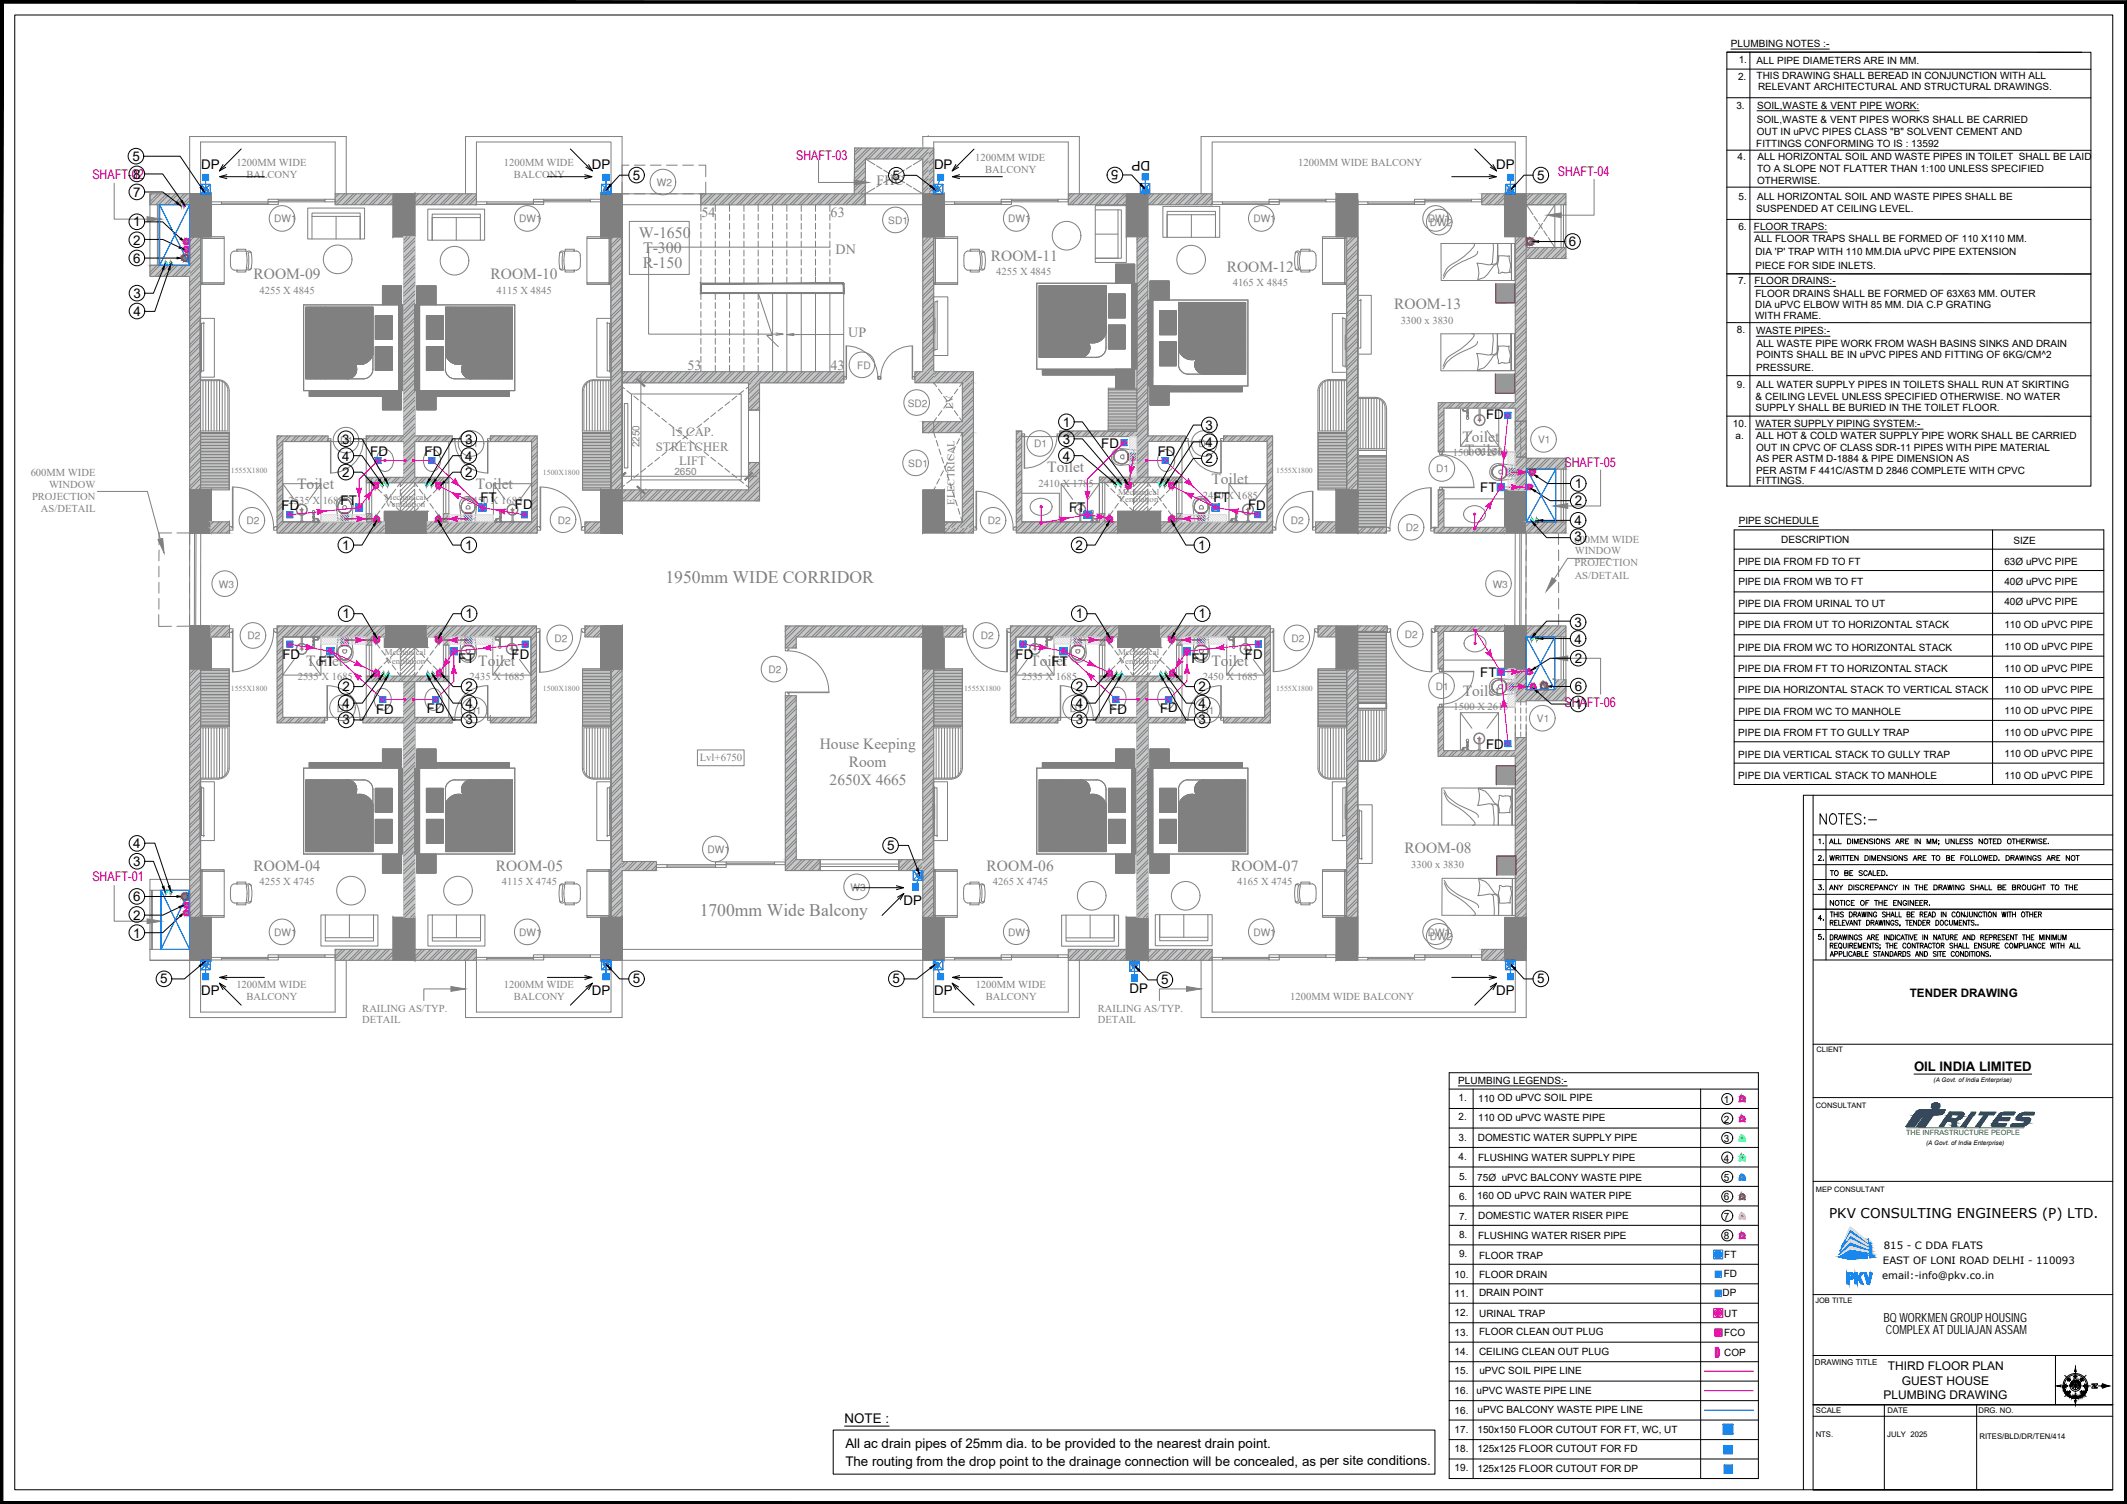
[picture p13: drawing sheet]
<svg xmlns="http://www.w3.org/2000/svg" width="594mm" height="420mm" viewBox="0 0 594 420" stroke-linecap="round" stroke-linejoin="round" font-family="sans-serif">
<defs><g id="words">
<text font-size="6.2" x="507.3" y="231.4">NOTES:-</text>
<g font-size="4.9" fill="#808080">
<text x="185.9" y="162.9">1950mm WIDE CORRIDOR</text>
<text x="195.4" y="255.8">1700mm Wide Balcony</text>
</g>
<g font-size="4.4" fill="#808080">
<text x="178.4" y="66.6">W-1650</text>
<text x="179.6" y="70.7">T-300</text>
<text x="179.5" y="74.8">R-150</text>
</g>
<g font-size="4.4">
<text x="506.9" y="241.7">2.</text>
<text x="506.9" y="249.8">3.</text>
<text x="506.9" y="263.5">5.</text>
<text x="510.5" y="258.2" transform="rotate(-90 510.5 258.2)">4.</text>
</g>
<g font-size="4.3" fill="#808080">
<text x="70.8" y="77.9">ROOM-09</text>
<text x="137" y="77.9">ROOM-10</text>
<text x="276.7" y="72.9">ROOM-11</text>
<text x="342.6" y="75.9">ROOM-12</text>
<text x="389.4" y="86.4">ROOM-13</text>
<text x="408.4" y="123.4">Toilet</text>
<text x="292.5" y="132">Toilet</text>
<text x="409.2" y="127">Toilet</text>
<text x="83" y="136.7">Toilet</text>
<text x="132.9" y="136.7">Toilet</text>
<text x="338.3" y="135.3">Toilet</text>
<text x="85.5" y="186">Toilet</text>
<text x="133.6" y="186">Toilet</text>
<text x="287.8" y="186">Toilet</text>
<text x="338.3" y="186">Toilet</text>
<text x="408.5" y="194.3">Toilet</text>
<text x="229" y="209.2">House Keeping</text>
<text x="237" y="214.2">Room</text>
<text x="231.7" y="219.3">2650X 4665</text>
<text x="392.3" y="238.4">ROOM-08</text>
<text x="70.8" y="243.3">ROOM-04</text>
<text x="138.5" y="243.3">ROOM-05</text>
<text x="275.6" y="243.3">ROOM-06</text>
<text x="343.9" y="243.3">ROOM-07</text>
</g>
<text font-size="4" x="510.5" y="237.1" transform="rotate(-90 510.5 237.1)">1.</text>
<g font-size="3.9" fill="#808080">
<text x="244.8" y="51.6">FHC</text>
<text x="195.9" y="60.5">54</text>
<text x="232" y="60.5">63</text>
<text x="233.4" y="70.8">DN</text>
<text x="236.9" y="94.1">UP</text>
<text x="192" y="103.4">53</text>
<text x="232" y="103.4">43</text>
</g>
<text font-size="3.8" x="510.9" y="340.3">PKV CONSULTING ENGINEERS (P) LTD.</text>
<g font-size="3.7">
<text x="37" y="45">5</text>
<text x="56.2" y="47.2">DP</text>
<text x="165.3" y="47.2">DP</text>
<text x="260.9" y="47.2">DP</text>
<text x="312.4" y="47.6" transform="rotate(180 312.4 47.6)">5</text>
<text x="321.2" y="45.1" transform="rotate(180 321.2 45.1)">DP</text>
<text x="417.9" y="47.2">DP</text>
<text x="37.2" y="49.9">8</text>
<text x="176.8" y="50.2">5</text>
<text x="249.3" y="50.3">5</text>
<text x="429.4" y="50.2">5</text>
<text x="37.2" y="54.9">7</text>
<text x="37.2" y="63.2">1</text>
<text x="37.2" y="68.3">2</text>
<text x="438.2" y="68.7">6</text>
<text x="37.2" y="73.4">6</text>
<text x="37.3" y="83.2">3</text>
<text x="37.3" y="88.2">4</text>
<text x="296.8" y="119.3">1</text>
<text x="415.1" y="117.1">FD</text>
<text x="95.6" y="124">3</text>
<text x="129.9" y="124">3</text>
<text x="296.8" y="124">3</text>
<text x="307.6" y="125.1">FD</text>
<text x="336.7" y="124.8">4</text>
<text x="336.7" y="120.1">3</text>
<text x="95.6" y="128.7">4</text>
<text x="103.4" y="127.3">FD</text>
<text x="118.6" y="127.3">FD</text>
<text x="129.9" y="128.7">4</text>
<text x="296.8" y="128.7">4</text>
<text x="323.4" y="127.3">FD</text>
<text x="336.7" y="129.5">2</text>
<text x="95.6" y="133.4">2</text>
<text x="129.9" y="133.4">2</text>
<text x="413.4" y="137.4">FT</text>
<text x="439.8" y="136.4">1</text>
<text x="78.7" y="142.4">FD</text>
<text x="95.1" y="141.1">FT</text>
<text x="134.2" y="140.3">FT</text>
<text x="143.8" y="142.3">FD</text>
<text x="298.6" y="143">FT</text>
<text x="338.9" y="140.3">FT</text>
<text x="348.6" y="142.3">FD</text>
<text x="439.8" y="141.1">2</text>
<text x="439.8" y="146.6">4</text>
<text x="95.6" y="153.7">1</text>
<text x="129.9" y="153.7">1</text>
<text x="300.4" y="153.7">2</text>
<text x="334.7" y="153.7">1</text>
<text x="439.8" y="151.2">3</text>
<text x="95.7" y="172.8">1</text>
<text x="130" y="172.7">1</text>
<text x="300.5" y="172.7">1</text>
<text x="334.7" y="172.7">1</text>
<text x="439.8" y="175.2">3</text>
<text x="439.8" y="179.8">4</text>
<text x="78.9" y="184.1">FD</text>
<text x="128" y="185.3">FT</text>
<text x="142.9" y="184.1">FD</text>
<text x="283.6" y="184">FD</text>
<text x="332.8" y="185.3">FT</text>
<text x="347.7" y="184.1">FD</text>
<text x="439.8" y="185.3">2</text>
<text x="89" y="186.1">FT</text>
<text x="293.7" y="186.1">FT</text>
<text x="413.4" y="189">FT</text>
<text x="95.7" y="193.1">2</text>
<text x="95.7" y="197.7">4</text>
<text x="130" y="193.1">2</text>
<text x="130" y="197.7">4</text>
<text x="300.5" y="193.1">2</text>
<text x="300.5" y="197.7">4</text>
<text x="334.7" y="193.1">2</text>
<text x="334.7" y="197.7">4</text>
<text x="439.8" y="193.1">6</text>
<text x="95.7" y="202.4">3</text>
<text x="105" y="199.4">FD</text>
<text x="119.2" y="199.1">FD</text>
<text x="130" y="202.4">3</text>
<text x="300.5" y="202.4">3</text>
<text x="309.8" y="199.3">FD</text>
<text x="324" y="199.1">FD</text>
<text x="334.7" y="202.4">3</text>
<text x="439.8" y="198.1">1</text>
<text x="415.1" y="209.4">FD</text>
<text x="37.2" y="237">4</text>
<text x="247.7" y="237.4">5</text>
<text x="37.2" y="242">3</text>
<text x="37.2" y="251.8">6</text>
<text x="37.2" y="256.9">2</text>
<text x="252.3" y="252.8">DP</text>
<text x="37.2" y="262">1</text>
<text x="44.8" y="274.7">5</text>
<text x="176.8" y="274.7">5</text>
<text x="249.3" y="274.7">5</text>
<text x="324.4" y="275">5</text>
<text x="429.4" y="274.7">5</text>
<text x="56.2" y="277.8">DP</text>
<text x="165.3" y="277.8">DP</text>
<text x="260.9" y="277.8">DP</text>
<text x="315.5" y="277.5">DP</text>
<text x="417.9" y="277.8">DP</text>
<text x="534.6" y="299.3">OIL INDIA LIMITED</text>
<text x="235.9" y="397.6">NOTE :</text>
<text x="236.1" y="404.6">All ac drain pipes of 25mm dia. to be provided to the nearest drain point.</text>
<text x="236.1" y="409.5">The routing from the drop point to the drainage connection will be concealed, as per site conditions.</text>
</g>
<g font-size="3.7" fill="#f00">
<text x="222.3" y="44.6">SHAFT-03</text>
<text x="25.8" y="49.9">SHAFT-02</text>
<text x="435.1" y="49.2">SHAFT-04</text>
<text x="436.9" y="130.4">SHAFT-05</text>
<text x="436.9" y="197.4">SHAFT-06</text>
<text x="25.8" y="246">SHAFT-01</text>
</g>
<g font-size="3.5" fill="#808080">
<text x="183.2" y="125.9">STRETCHER</text>
<text x="187.3" y="121.9">15 CAP.</text>
<text x="189.7" y="129.9">LIFT</text>
</g>
<g font-size="3.5">
<text x="526.1" y="369.2">BQ WORKMEN GROUP HOUSING</text>
<text x="526.8" y="372.7">COMPLEX AT DULIAJAN ASSAM</text>
<text x="576.8" y="387">SW</text>
<text x="582.8" y="387" transform="rotate(-90 582.8 387)">NW</text>
<text x="582.8" y="390.5" transform="rotate(-90 582.8 390.5)">NE</text>
</g>
<g font-size="3.3">
<text x="527.3" y="382.7">THIRD FLOOR PLAN</text>
<text x="531.2" y="386.8">GUEST HOUSE</text>
<text x="526.1" y="390.8">PLUMBING DRAWING</text>
</g>
<text font-size="3.2" x="533.4" y="278.5">TENDER DRAWING</text>
<g font-size="3.1">
<text x="578.6" y="386.3">W</text>
<text x="576.8" y="390.2">SE</text>
<text x="578.6" y="390.9">E</text>
</g>
<g font-size="3" fill="#808080">
<text x="66" y="46.4">1200MM WIDE</text>
<text x="140.7" y="46.4">1200MM WIDE</text>
<text x="272.4" y="45.1">1200MM WIDE</text>
<text x="362.6" y="46.4">1200MM WIDE BALCONY</text>
<text x="68.8" y="49.7">BALCONY</text>
<text x="143.5" y="49.7">BALCONY</text>
<text x="275.2" y="48.4">BALCONY</text>
<text x="278.3" y="76.9">4255 X 4845</text>
<text x="72.5" y="82">4255 X 4845</text>
<text x="138.7" y="82">4115 X 4845</text>
<text x="344.3" y="80">4165 X 4845</text>
<text x="391.2" y="90.5">3300 x 3830</text>
<text x="266.2" y="114.3" transform="rotate(-90 266.2 114.3)">LV</text>
<text x="405.8" y="127.5">1500 X 2500</text>
<text x="8.6" y="132.9">600MM WIDE</text>
<text x="13.7" y="136.3">WINDOW</text>
<text x="290.1" y="136.1">2410 X 1785</text>
<text x="8.9" y="139.6">PROJECTION</text>
<text x="11.4" y="143">AS/DETAIL</text>
<text x="80.6" y="140.7">2535 X 1685</text>
<text x="130.5" y="140.7">2450 X 1685</text>
<text x="266.6" y="141.1" transform="rotate(-90 266.6 141.1)">ELECTRICAL</text>
<text x="335.9" y="139.4">2450 X 1685</text>
<text x="439.7" y="151.6">600MM WIDE</text>
<text x="439.8" y="154.9">WINDOW</text>
<text x="439.8" y="158.2">PROJECTION</text>
<text x="439.8" y="161.6">AS/DETAIL</text>
<text x="83.2" y="190.1">2535 X 1685</text>
<text x="131.2" y="190.1">2435 X 1685</text>
<text x="285.4" y="190.1">2535 X 1685</text>
<text x="335.9" y="190.1">2450 X 1685</text>
<text x="406" y="198.4">1500 X 2615</text>
<text x="195.4" y="212.7">Lvl+6750</text>
<text x="394.2" y="242.5">3300 x 3830</text>
<text x="72.5" y="247.4">4255 X 4745</text>
<text x="140.2" y="247.4">4115 X 4745</text>
<text x="277.3" y="247.4">4265 X 4745</text>
<text x="345.6" y="247.4">4165 X 4745</text>
<text x="66" y="276">1200MM WIDE</text>
<text x="140.7" y="276">1200MM WIDE</text>
<text x="272.5" y="276">1200MM WIDE</text>
<text x="68.8" y="279.3">BALCONY</text>
<text x="143.5" y="279.3">BALCONY</text>
<text x="275.3" y="279.3">BALCONY</text>
<text x="360.4" y="279.3">1200MM WIDE BALCONY</text>
<text x="101.2" y="282.6">RAILING AS/TYP.</text>
<text x="101.2" y="285.9">DETAIL</text>
<text x="306.6" y="282.6">RAILING AS/TYP.</text>
<text x="306.6" y="285.9">DETAIL</text>
</g>
<g font-size="2.8">
<text x="483.5" y="13.1">PLUMBING NOTES :-</text>
<text x="485.6" y="17.7">1.</text>
<text x="490.6" y="17.9">ALL PIPE DIAMETERS ARE IN MM.</text>
<text x="485.5" y="22.5">2.</text>
<text x="490.6" y="22.1">THIS DRAWING SHALL BEREAD IN CONJUNCTION WITH ALL</text>
<text x="491" y="25.3">RELEVANT ARCHITECTURAL AND STRUCTURAL DRAWINGS.</text>
<text x="485" y="30.5">3.</text>
<text x="490.7" y="34.2">SOIL,WASTE &amp; VENT PIPES WORKS SHALL BE CARRIED</text>
<text x="490.7" y="30.4">SOIL,WASTE &amp; VENT PIPE WORK:</text>
<text x="490.5" y="41">FITTINGS CONFORMING TO IS : 13592</text>
<text x="490.7" y="37.8">OUT IN uPVC PIPES CLASS &quot;B&quot; SOLVENT CEMENT AND</text>
<text x="485.3" y="44.7">4.</text>
<text x="490.8" y="48">TO A SLOPE NOT FLATTER THAN 1:100 UNLESS SPECIFIED</text>
<text x="490.9" y="44.6">ALL HORIZONTAL SOIL AND WASTE PIPES IN TOILET SHALL BE LAID</text>
<text x="490.7" y="51.3">OTHERWISE.</text>
<text x="485.6" y="56">5.</text>
<text x="490.5" y="59.1">SUSPENDED AT CEILING LEVEL.</text>
<text x="490.7" y="55.9">ALL HORIZONTAL SOIL AND WASTE PIPES SHALL BE</text>
<text x="485.5" y="64.3">6.</text>
<text x="489.9" y="64.3">FLOOR TRAPS:</text>
<text x="490" y="67.6">ALL FLOOR TRAPS SHALL BE FORMED OF 110 X110 MM.</text>
<text x="490.3" y="71.3">DIA 'P' TRAP WITH 110 MM.DIA uPVC PIPE EXTENSION</text>
<text x="490.3" y="75.1">PIECE FOR SIDE INLETS.</text>
<text x="485.5" y="79.4">7.</text>
<text x="490.1" y="79.4">FLOOR DRAINS:-</text>
<text x="490.3" y="82.9">FLOOR DRAINS SHALL BE FORMED OF 63X63 MM. OUTER</text>
<text x="490.2" y="89.2">WITH FRAME.</text>
<text x="490.2" y="86.1">DIA uPVC ELBOW WITH 85 MM. DIA C.P GRATING</text>
<text x="485.1" y="93">8.</text>
<text x="490.5" y="93.3">WASTE PIPES:-</text>
<text x="490.6" y="100.1">POINTS SHALL BE IN uPVC PIPES AND FITTING OF 6KG/CM^2</text>
<text x="490.6" y="96.9">ALL WASTE PIPE WORK FROM WASH BASINS SINKS AND DRAIN</text>
<text x="490.5" y="103.6">PRESSURE.</text>
<text x="485.1" y="108.5">9.</text>
<text x="490.4" y="111.6">&amp; CEILING LEVEL UNLESS SPECIFIED OTHERWISE. NO WATER</text>
<text x="490.5" y="108.5">ALL WATER SUPPLY PIPES IN TOILETS SHALL RUN AT SKIRTING</text>
<text x="484" y="119.3">10.</text>
<text x="490.3" y="119.3">WATER SUPPLY PIPING SYSTEM:-</text>
<text x="490.4" y="114.9">SUPPLY SHALL BE BURIED IN THE TOILET FLOOR.</text>
<text x="484.7" y="122.7">a.</text>
<text x="490.5" y="122.6">ALL HOT &amp; COLD WATER SUPPLY PIPE WORK SHALL BE CARRIED</text>
<text x="490.5" y="129.1">AS PER ASTM D-1884 &amp; PIPE DIMENSION AS</text>
<text x="490.5" y="126.1">OUT IN CPVC OF CLASS SDR-11 PIPES WITH PIPE MATERIAL</text>
<text x="490.5" y="135.2">FITTINGS.</text>
<text x="490.5" y="132.4">PER ASTM F 441C/ASTM D 2846 COMPLETE WITH CPVC</text>
<text x="485.6" y="146.5">PIPE SCHEDULE</text>
<text x="497.5" y="151.8">DESCRIPTION</text>
<text x="562.4" y="151.9">SIZE</text>
<text x="485.5" y="157.8">PIPE DIA FROM FD TO FT</text>
<text x="559.8" y="157.9">63Ø uPVC PIPE</text>
<text x="485.5" y="163.4">PIPE DIA FROM WB TO FT</text>
<text x="559.8" y="163.5">40Ø uPVC PIPE</text>
<text x="485.5" y="169.5">PIPE DIA FROM URINAL TO UT</text>
<text x="559.8" y="169">40Ø uPVC PIPE</text>
<text x="485.5" y="175.5">PIPE DIA FROM UT TO HORIZONTAL STACK</text>
<text x="559.8" y="175.4">110 OD uPVC PIPE</text>
<text x="485.5" y="181.7">PIPE DIA FROM WC TO HORIZONTAL STACK</text>
<text x="559.8" y="181.6">110 OD uPVC PIPE</text>
<text x="485.5" y="187.7">PIPE DIA FROM FT TO HORIZONTAL STACK</text>
<text x="559.8" y="187.6">110 OD uPVC PIPE</text>
<text x="485.5" y="193.7">PIPE DIA HORIZONTAL STACK TO VERTICAL STACK</text>
<text x="559.8" y="193.6">110 OD uPVC PIPE</text>
<text x="485.5" y="199.6">PIPE DIA FROM WC TO MANHOLE</text>
<text x="559.8" y="199.6">110 OD uPVC PIPE</text>
<text x="485.5" y="205.7">PIPE DIA FROM FT TO GULLY TRAP</text>
<text x="559.8" y="205.5">110 OD uPVC PIPE</text>
<text x="485.5" y="211.6">PIPE DIA VERTICAL STACK TO GULLY TRAP</text>
<text x="559.8" y="211.5">110 OD uPVC PIPE</text>
<text x="485.5" y="217.6">PIPE DIA VERTICAL STACK TO MANHOLE</text>
<text x="559.8" y="217.5">110 OD uPVC PIPE</text>
<text x="407.3" y="302.8">PLUMBING LEGENDS:-</text>
<text x="407.4" y="307.5">1.</text>
<text x="412.8" y="307.7">110 OD uPVC SOIL PIPE</text>
<text x="481.5" y="308.1">1</text>
<text x="407.4" y="313" transform="rotate(-1 407.4 313)">2.</text>
<text x="412.8" y="313.1">110 OD uPVC WASTE PIPE</text>
<text x="481.5" y="313.6">2</text>
<text x="407.4" y="318.8">3.</text>
<text x="412.8" y="318.9">DOMESTIC WATER SUPPLY PIPE</text>
<text x="481.5" y="319">3</text>
<text x="407.4" y="324">4.</text>
<text x="407.5" y="329.7">5.</text>
<text x="412.6" y="329.9">75Ø uPVC BALCONY WASTE PIPE</text>
<text x="412.8" y="324.3">FLUSHING WATER SUPPLY PIPE</text>
<text x="481.5" y="324.5">4</text>
<text x="481.5" y="329.9">5</text>
<text x="407.5" y="335.1">6.</text>
<text x="412.6" y="334.9">160 OD uPVC RAIN WATER PIPE</text>
<text x="481.5" y="335.4">6</text>
<text x="407.5" y="340.8">7.</text>
<text x="412.8" y="340.6">DOMESTIC WATER RISER PIPE</text>
<text x="481.5" y="340.8">7</text>
<text x="407.5" y="345.7">8.</text>
<text x="412.8" y="346">FLUSHING WATER RISER PIPE</text>
<text x="481.5" y="346.2">8</text>
<text x="407.5" y="351.2">9.</text>
<text x="413.1" y="351.6">FLOOR TRAP</text>
<text x="481.6" y="351.5">FT</text>
<text x="525.9" y="353">EAST OF LONI ROAD DELHI - 110093</text>
<text x="526.2" y="348.9">815 - C DDA FLATS</text>
<text x="406.3" y="357">10.</text>
<text x="413.1" y="356.9">FLOOR DRAIN</text>
<text x="481.4" y="356.9">FD</text>
<text x="525.7" y="357.3">email:-info@pkv.co.in</text>
<text x="406.3" y="362.4">11.</text>
<text x="413.1" y="362.1">DRAIN POINT</text>
<text x="481.1" y="362.2">DP</text>
<text x="406.3" y="367.6">12.</text>
<text x="413.1" y="368">URINAL TRAP</text>
<text x="481.6" y="367.8">UT</text>
<text x="406.3" y="373.3">13.</text>
<text x="413.1" y="373">FLOOR CLEAN OUT PLUG</text>
<text x="481.6" y="373.3">FCO</text>
<text x="406.3" y="378.5">14.</text>
<text x="406.3" y="383.9">15.</text>
<text x="413.1" y="378.5">CEILING CLEAN OUT PLUG</text>
<text x="413.2" y="383.9">uPVC SOIL PIPE LINE</text>
<text x="481.6" y="378.8">COP</text>
<text x="406.3" y="389.5">16.</text>
<text x="412.4" y="389.5">uPVC WASTE PIPE LINE</text>
<text x="406.3" y="394.9">16.</text>
<text x="412.7" y="394.8">uPVC BALCONY WASTE PIPE LINE</text>
<text x="406.3" y="400.3">17.</text>
<text x="412.7" y="400.3">150x150 FLOOR CUTOUT FOR FT, WC, UT</text>
<text x="406.3" y="405.8">18.</text>
<text x="412.7" y="405.7">125x125 FLOOR CUTOUT FOR FD</text>
<text x="406.3" y="410.9">19.</text>
<text x="412.7" y="411.2">125x125 FLOOR CUTOUT FOR DP</text>
</g>
<g font-size="2.8" fill="#808080">
<text x="183.5" y="51.9">W2</text>
<text x="76.6" y="62.1">DW1</text>
<text x="145" y="62.1">DW1</text>
<text x="248.1" y="62.6">SD1</text>
<text x="281.6" y="62.1">DW1</text>
<text x="350.1" y="62.1">DW1</text>
<text x="398.8" y="62.1">DW1</text>
<text x="399.3" y="63.1">DW2</text>
<text x="239.4" y="103">FD</text>
<text x="253.5" y="113.6">SD2</text>
<text x="95.1" y="124.1">D1</text>
<text x="130" y="125">D1</text>
<text x="178.7" y="125" transform="rotate(-90 178.7 125)">2250</text>
<text x="288.8" y="125">D1</text>
<text x="334.7" y="125">D1</text>
<text x="429.6" y="123.9">V1</text>
<text x="253.7" y="130.4">SD1</text>
<text x="401.1" y="132">D1</text>
<text x="188.4" y="132.7">2650</text>
<text x="68.8" y="146.5">D2</text>
<text x="155.8" y="146.3">D2</text>
<text x="275.9" y="146.4">D2</text>
<text x="360.5" y="146.3">D2</text>
<text x="392.6" y="148.4">D2</text>
<text x="61.1" y="164.1">W3</text>
<text x="416.9" y="164.1">W3</text>
<text x="69.1" y="178.6">D2</text>
<text x="154.8" y="179.3">D2</text>
<text x="273.9" y="178.6">D2</text>
<text x="360.7" y="179.3">D2</text>
<text x="392.4" y="178.3">D2</text>
<text x="214.7" y="188">D2</text>
<text x="401" y="192.7">D1</text>
<text x="94.1" y="198.8">D1</text>
<text x="130.8" y="199.5">D1</text>
<text x="298.8" y="198.8">D1</text>
<text x="335.6" y="199.5">D1</text>
<text x="429.3" y="201.8">V1</text>
<text x="197.6" y="238.3">DW1</text>
<text x="237.6" y="248.9">W3</text>
<text x="76.6" y="261.5">DW1</text>
<text x="145" y="261.5">DW1</text>
<text x="281.6" y="261.4">DW1</text>
<text x="350.1" y="261.4">DW1</text>
<text x="398.8" y="261.4">DW1</text>
<text x="399.3" y="262.6">DW2</text>
</g>
<g font-size="2.6">
<text x="576.4" y="388.4">S</text>
<text x="581" y="388.4">N</text>
</g>
<g font-size="2.5" fill="#808080">
<text x="107.5" y="139.7">Mechanical</text>
<text x="107.7" y="141.7">Ventilation</text>
<text x="312.3" y="138.2">Mechanical</text>
<text x="312.5" y="140.2">Ventilation</text>
<text x="107.5" y="183">Mechanical</text>
<text x="107.7" y="185.5">Ventilation</text>
<text x="312.3" y="183">Mechanical</text>
<text x="312.5" y="185.5">Ventilation</text>
</g>
<g font-size="2.2" fill="#808080">
<text x="64.5" y="132.1">1555X1800</text>
<text x="151.7" y="132.8">1500X1800</text>
<text x="356.5" y="132.1">1555X1800</text>
<text x="64.5" y="193.1">1555X1800</text>
<text x="151.7" y="193.1">1500X1800</text>
<text x="269.3" y="193.1">1555X1800</text>
<text x="356.5" y="193.1">1555X1800</text>
</g>
<g font-size="2.2">
<text x="506.9" y="381.4">DRAWING TITLE</text>
<text x="507.2" y="394.8">SCALE</text>
<text x="527.2" y="394.8">DATE</text>
<text x="552.6" y="394.8">DRG. NO.</text>
<text x="507.1" y="401.6">NTS.</text>
<text x="527.1" y="401.6">JULY 2025</text>
<text x="552.9" y="401.9">RITES/BLD/DR/TEN/414</text>
</g>
<g font-size="2.1">
<text x="507.4" y="293.9">CLIENT</text>
<text x="507.2" y="309.6">CONSULTANT</text>
<text x="507.2" y="333">MEP CONSULTANT</text>
<text x="507" y="364">JOB TITLE</text>
</g>
<text font-size="2" fill="#009926" x="532.4" y="317">THE INFRASTRUCTURE PEOPLE</text>
<g font-size="1.8">
<text x="540.1" y="302.3">(A Govt. of India Enterprise)</text>
<text x="538" y="320">(A Govt. of India Enterprise)</text>
</g>
</g></defs>
<!-- layer: HATCH -->
<g fill="#c7c8ca" stroke="#c7c8ca" stroke-width=".28">
<path d="M296.1 120.4h10.7z"/>
<path d="M283.9 145.8h28.2v3.1z"/>
<path d="M324.2 145.8h31.2v3.1z"/>
<path d="M93.6 265.2h16.2v1.5z"/>
<path d="M115.8 265.2h17.3v1.5z"/>
<path d="M298.4 265.2h16.2v1.5z"/>
<path d="M320.6 265.2h18v1.5z"/>
<path d="M413.9 265.2h6.4v1.5z"/>
<path d="M423.2 66.1h3.1v70.8z"/>
<path d="M379.2 147.3h8v1.5z"/>
<path d="M401.7 112.5h21.5z"/>
<path d="M263.8 145.8h8.1v1.5z"/>
<path d="M173.8 103.8h61.9z"/>
<path d="M173.8 103.8h61.9v3.1z"/>
<path d="M163.4 174.9h5z"/>
<path d="M119.4 174.9h30.4z"/>
<path d="M77.4 174.9h30z"/>
<path d="M58.9 174.9h5.2z"/>
<path d="M137 199.9v.5z"/>
<path d="M163.4 145.8h4.3z"/>
<path d="M163.4 145.8h4.3v3.1z"/>
<path d="M58.9 145.8h5.2z"/>
<path d="M58.9 147.5h5.2v1.4z"/>
<path d="M77.4 145.8h30v3.1z"/>
<path d="M119.4 145.8h30.6v3.1z"/>
<path d="M368.1 174.9h5.1z"/>
<path d="M324.2 174.9h30.6z"/>
<path d="M282.2 174.9h29.9z"/>
<path d="M263.7 174.9h5.2v3z"/>
<path d="M367.5 145.8h5.7v3z"/>
<path d="M41.9 74.1h2.4z"/>
<path d="M44.3 74.1h.9z"/>
<path d="M257.7 186.9l3.1 69.4v-69.4zM257.7 186.9l3.1 69.4h-3.1z"/>
<path d="M170.7 186.9l3.1 78.3v-78.3zM170.7 186.9l3.1 78.3h-3.1z"/>
<path d="M173.8 240.7l9.5 2.5v-2.5zM173.8 240.7l9.5 2.5h-9.5z"/>
<path d="M317.6 66.1l3 54.3v-54.3zM317.6 66.1l3 54.3h-3.1z"/>
<path d="M296.1 120.4h21.4zM296.1 120.4h21.4z"/>
<path d="M296.1 120.4l24.5 1.4v-1.4zM296.1 120.4l24.5 1.4h-24.5z"/>
<path d="M296.1 121.8l35 .2v-.2zM296.1 121.8l35 .2h-35z"/>
<path d="M341.7 121.8l13.7 1.1v-1.1zM341.7 121.8l13.7 1.1h-13.7z"/>
<path d="M341.7 122.9l13.7 .4v-.4zM341.7 122.9l13.7 .4h-13.7z"/>
<path d="M317.5 122l13.6 1.3v-1.3zM317.5 122l13.6 1.3h-13.6z"/>
<path d="M283.9 120.4l1.5 2.9v-2.9zM283.9 120.4l1.5 2.9h-1.5z"/>
<path d="M283.9 123.3l1.5 1.3v-1.3zM283.9 123.3l1.5 1.3h-1.5z"/>
<path d="M283.9 124.6l1.5 .1zM283.9 124.6l1.5 .1z"/>
<path d="M317.5 123.3l3.1 10v-10zM317.5 123.3l3.1 10h-3.1z"/>
<path d="M353.9 123.3l1.5 10.5v-10.5zM353.9 123.3l1.5 10.5h-1.5z"/>
<path d="M307.1 133.3l23 1.5v-1.5zM307.1 133.3l23 1.5h-23z"/>
<path d="M283.9 124.7l1.5 19.8v-19.8zM283.9 124.7l1.5 19.8h-1.5z"/>
<path d="M353.9 133.8l1.5 10.7v-10.7zM353.9 133.8l1.5 10.7h-1.5z"/>
<path d="M283.9 144.5l1.5 1.3v-1.3zM283.9 144.5l1.5 1.3h-1.5z"/>
<path d="M328.6 143.5l1.5 2.3v-2.3zM328.6 143.5l1.5 2.3h-1.5z"/>
<path d="M283.9 145.8h9.8zM283.9 145.8h9.8z"/>
<path d="M353.9 144.5l1.5 1.3v-1.3zM353.9 144.5l1.5 1.3h-1.5z"/>
<path d="M307.1 143.5l1.5 2.3v-2.3zM307.1 143.5l1.5 2.3h-1.5z"/>
<path d="M263.7 145.8l8.2 1.7v-1.7zM263.7 145.8l8.2 1.7h-8.2z"/>
<path d="M263.7 147.5l8.2 1.4v-1.4zM263.7 147.5l8.2 1.4h-8.2z"/>
<path d="M283.9 148.9h28.2zM283.9 145.8l28.2 3.1h-28.2z"/>
<path d="M324.2 148.9h31.2zM324.2 145.8l31.2 3.1h-31.2z"/>
<path d="M115.8 54.1l17.3 1.6v-1.6zM115.8 54.1l17.3 1.6h-17.3z"/>
<path d="M93.6 54.1l16.2 1.6v-1.6zM93.6 54.1l16.2 1.6h-16.2z"/>
<path d="M93.6 55.7l16.2 1.5v-1.5zM93.6 55.7l16.2 1.5h-16.2z"/>
<path d="M115.8 55.7l17.3 1.5v-1.5zM115.8 55.7l17.3 1.5h-17.3z"/>
<path d="M320.6 54.1l18 1.6v-1.6zM320.6 54.1l18 1.6h-18z"/>
<path d="M298.4 54.1l16.2 1.6v-1.6zM298.4 54.1l16.2 1.6h-16.2z"/>
<path d="M320.6 55.7l18 1.5v-1.5zM320.6 55.7l18 1.5h-18z"/>
<path d="M298.4 55.7l16.2 1.5v-1.5zM298.4 55.7l16.2 1.5h-16.2z"/>
<path d="M413.9 54.1l6.4 1.6v-1.6zM413.9 54.1l6.4 1.6h-6.4z"/>
<path d="M413.9 55.7l6.4 1.5v-1.5zM413.9 55.7l6.4 1.5h-6.4z"/>
<path d="M93.6 266.7h16.2zM93.6 266.7h16.2zM93.6 265.2l16.2 1.5h-16.2z"/>
<path d="M115.8 266.7h17.3zM115.8 266.7h17.3zM115.8 265.2l17.3 1.5h-17.3z"/>
<path d="M115.8 266.7l17.3 1.6v-1.6zM115.8 266.7l17.3 1.6h-17.3z"/>
<path d="M93.6 266.7l16.2 1.6v-1.6zM93.6 266.7l16.2 1.6h-16.2z"/>
<path d="M298.4 266.7h16.2zM298.4 266.7h16.2zM298.4 265.2l16.2 1.5h-16.2z"/>
<path d="M320.6 266.7h18zM320.6 266.7h18zM320.6 265.2l18 1.5h-18z"/>
<path d="M298.4 266.7l16.2 1.6v-1.6zM298.4 266.7l16.2 1.6h-16.2z"/>
<path d="M320.6 266.7l18 1.6v-1.6zM320.6 266.7l18 1.6h-18z"/>
<path d="M413.9 266.7h6.4zM413.9 266.7h6.4zM413.9 265.2l6.4 1.5h-6.4z"/>
<path d="M413.9 266.7l6.4 1.6v-1.6zM413.9 266.7l6.4 1.6h-6.4z"/>
<path d="M424.7 186.9l1.6 3v-3zM424.7 186.9l1.6 3h-2.3z"/>
<path d="M434.3 189.9h3.1zM434.3 189.9h3.1z"/>
<path d="M434.3 189.9l3.1 2.8v-2.8zM434.3 189.9l3.1 2.8h-3.1z"/>
<path d="M424 189.9l2.3 2.8v-2.8zM424 189.9l2.3 2.8h-3z"/>
<path d="M423.3 192.7l14.1 .3v-.3zM423.3 192.7l14.1 .3h-14.2z"/>
<path d="M423.2 186.9v6.1zM423.2 186.9h1.5l-1.5 6.1z"/>
<path d="M423.2 193h14.2zM423.2 193h14.2z"/>
<path d="M423.2 193l14.2 2.7v-2.7zM423.2 193l14.2 2.7h-14.2z"/>
<path d="M426.3 174.9l11.1 1.5v-1.5zM426.3 174.9l11.1 1.5h-11.1z"/>
<path d="M426.3 176.4l11.1 1.5v-1.5zM426.3 176.4l11.1 1.5h-11.1z"/>
<path d="M257.7 117.8l1.6 3.1v-3.1zM257.7 117.8l1.6 3.1h-1.6z"/>
<path d="M260.8 103.8l11.1 3.1v-3.1zM260.8 103.8l11.1 3.1h-11.1z"/>
<path d="M222.4 174.9l35.3 1.5v-1.5zM222.4 174.9l35.3 1.5h-35.3z"/>
<path d="M219.3 174.9l3.1 1.5v-1.5zM219.3 174.9l3.1 1.5h-3.1z"/>
<path d="M222.4 176.4l35.3 1.5v-1.5zM222.4 176.4l35.3 1.5h-35.3z"/>
<path d="M219.3 176.4l3.1 1.5v-1.5zM219.3 176.4l3.1 1.5h-3.1z"/>
<path d="M219.3 177.9l3.1 3.1v-3.1zM219.3 177.9l3.1 3.1h-3.1z"/>
<path d="M219.3 194.4l3.1 45.8v-45.8zM219.3 194.4l3.1 45.8h-3.1z"/>
<path d="M251.1 240.2l6.6 3v-3zM251.1 240.2l6.6 3h-6.6z"/>
<path d="M219.3 240.2l9.8 3v-3zM219.3 240.2l9.8 3h-9.8z"/>
<path d="M257.7 66.1l3.1 37.7v-37.7zM257.7 66.1l3.1 37.7h-3.1z"/>
<path d="M401.7 197.5l1.5 12.2v-12.2zM401.7 197.5l1.5 12.2h-1.5z"/>
<path d="M401.7 209.7h21.5zM401.7 209.7h21.5z"/>
<path d="M401.7 209.7l21.5 1.5v-1.5zM401.7 209.7l21.5 1.5h-21.5z"/>
<path d="M423.2 206l3.1 59.2v-59.2zM423.2 206l3.1 59.2h-3.1z"/>
<path d="M426.4 69.1l11 3.1v-3.1zM426.4 69.1l11 3.1h-11z"/>
<path d="M423.2 66.1v70.8h3.1zM423.2 136.9h3.1z"/>
<path d="M426.3 128l11.1 3.1v-3.1zM426.3 128l11.1 3.1h-11.1z"/>
<path d="M401.7 136.9l1.5 10.4 .1-10.4zM401.7 136.9l1.5 10.4h-1.5z"/>
<path d="M400.6 147.3l19.7 .8v-.8zM400.6 147.3l19.7 .8h-19.7z"/>
<path d="M426.4 145.8l11 3.1v-3.1zM426.4 145.8l11 3.1h-11z"/>
<path d="M400.6 148.1l19.7 .8v-.8zM400.6 148.1l19.7 .8h-19.7z"/>
<path d="M379.2 147.3v1.5h8zM379.2 148.8l8 .1z"/>
<path d="M379.2 174.9l8.2 .7v-.7zM379.2 174.9l8.2 .7h-8.2z"/>
<path d="M379.2 175.6l8.2 .8v-.8zM379.2 175.6l8.2 .8h-8.2z"/>
<path d="M401.7 112.5l21.5 1.5v-1.5zM401.7 112.5l21.5 1.5h-21.5z"/>
<path d="M401.7 114h1.6zM401.7 114h21.5z"/>
<path d="M401.7 114l1.6 12.2v-12.2zM401.7 114l1.6 12.2h-1.6z"/>
<path d="M426.3 54.1l11.1 1.6v-1.6zM426.3 54.1l11.1 1.6h-11.1z"/>
<path d="M426.3 55.7l11.1 1.5v-1.5zM426.3 55.7l11.1 1.5h-11.2z"/>
<path d="M400.8 174.9l19.5 1.5v-1.5zM400.8 174.9l19.5 1.5h-19.5z"/>
<path d="M401.7 176.4l1.5 10.5v-10.5zM401.7 176.4l1.5 10.5h-1.5z"/>
<path d="M257.7 41.4l3.1 12.7v-12.7zM257.7 41.4l3.1 12.7h-3.1z"/>
<path d="M170.7 66.1l3.1 70.8v-70.8zM170.7 66.1l3.1 70.8h-3.1z"/>
<path d="M255.5 103.8l5.3 3.1v-3.1zM255.5 103.8l5.3 3.1h-5.3z"/>
<path d="M268.8 106.9l3.1 10.9v-10.9zM268.8 106.9l3.1 10.9h-3.1z"/>
<path d="M257.7 117.8l14.2 3.1v-3.1zM257.7 117.8l14.2 3.1h-14.2z"/>
<path d="M268.8 120.9l3.1 24.9v-24.9zM268.8 120.9l3.1 24.9h-3.1z"/>
<path d="M263.8 145.8v1.5h8.1zM263.8 147.3h8.1z"/>
<path d="M173.8 106.9h61.9zM173.8 103.8l61.9 3.1h-61.9z"/>
<path d="M238.7 41.4l20.6 3v-3zM238.7 41.4l20.6 3h-20.7z"/>
<path d="M257.7 44.4l1.6 9.7v-9.7zM257.7 44.4l1.6 9.7h-1.6z"/>
<path d="M238.6 44.4l3.1 9.7v-9.7zM238.6 44.4l3.1 9.7h-3.1z"/>
<path d="M195.8 54.1l45.9 3.1v-3.1zM195.8 54.1l45.9 3.1h-45.9z"/>
<path d="M209.1 106.9l3 7.7v-7.7zM209.1 106.9l3 7.7h-3z"/>
<path d="M209.1 129.2l3 7.7v-7.7zM209.1 129.2l3 7.7h-3z"/>
<path d="M173.8 136.9l38.3 3v-3zM173.8 136.9l38.3 3h-38.3z"/>
<path d="M376.1 66.1l3.1 70.8v-70.8zM376.1 66.1l3.1 70.8h-3.1z"/>
<path d="M170.7 66.1l3.1 70.8v-70.8zM170.7 66.1l3.1 70.8h-3.1z"/>
<path d="M53 182.2l3 83v-83zM53 182.2l3 83h-3z"/>
<path d="M53 186.9l3 69.4v-69.4zM53 186.9l3 69.4h-3z"/>
<path d="M163.4 174.9l5 3v-3zM163.4 174.9l5 3h-5z"/>
<path d="M58.9 174.9l5.2 3v-3zM58.9 174.9l5.2 3h-5.2z"/>
<path d="M119.4 174.9l30.4 3v-3zM119.4 174.9l30.4 3h-30.4z"/>
<path d="M77.4 174.9l30 3v-3zM77.4 174.9l30 3h-30z"/>
<path d="M58.9 177.9h5.2zM58.9 177.9h5.2z"/>
<path d="M123.8 177.9l1.6 2.3v-2.3zM123.8 177.9l1.6 2.3h-1.6z"/>
<path d="M102.3 177.9l1.5 2.3v-2.3zM102.3 177.9l1.5 2.3h-1.5z"/>
<path d="M148.3 177.9l1.5 10.7v-10.7zM148.3 177.9l1.5 10.7h-1.5z"/>
<path d="M102.3 188.9l23.1 1.5v-1.5zM102.3 188.9l23.1 1.5h-23.1z"/>
<path d="M112.7 190.4l3.1 10v-10zM112.7 190.4l3.1 10h-3.1z"/>
<path d="M148.3 188.6l1.5 11.8v-11.8zM148.3 188.6l1.5 11.8h-1.5z"/>
<path d="M77.4 177.9l1.6 22.5v-22.5zM77.4 177.9l1.6 22.5h-1.6z"/>
<path d="M101.4 200.4l24.9 .4v-.4zM101.4 200.4l24.9 .4h-24.9z"/>
<path d="M137 200.4l12.8 1.5v-1.5zM137 200.4l12.8 1.5h-12.8z"/>
<path d="M101.4 200.8l24.9 1.1v-1.1zM101.4 200.8l24.9 1.1h-24.9z"/>
<path d="M77.4 200.4l13.3 1.5v-1.5zM77.4 200.4l13.3 1.5h-13.3z"/>
<path d="M112.7 201.9l3.1 54.4v-54.4zM112.7 201.9l3.1 54.4h-3z"/>
<path d="M53 66.1l3 70.8v-70.8zM53 66.1l3 70.8h-3z"/>
<path d="M163.4 148.9h4.3zM163.4 145.8l4.3 3.1h-4.3z"/>
<path d="M112.8 66.1l3 55.7v-55.7zM112.8 66.1l3 55.7h-3.1z"/>
<path d="M102.3 121.8h24zM102.3 121.8h24z"/>
<path d="M137 121.8l13 .4v-.4zM137 121.8l13 .4h-13z"/>
<path d="M77.4 121.8l14.2 1.6v-1.6zM77.4 121.8l14.2 1.6h-14.2z"/>
<path d="M137 122.2l13 1.2v-1.2zM137 122.2l13 1.2h-13z"/>
<path d="M102.3 121.8l24 1.6v-1.6zM102.3 121.8l24 1.6h-24z"/>
<path d="M112.7 123.4l3.1 10v-10zM112.7 123.4l3.1 10h-3.1z"/>
<path d="M148.5 123.4l1.5 10.4v-10.4zM148.5 123.4l1.5 10.4h-1.5z"/>
<path d="M102.3 133.4l23.1 1.5v-1.5zM102.3 133.4l23.1 1.5h-23.1z"/>
<path d="M77.4 123.4l1.6 21.1v-21.1zM77.4 123.4l1.6 21.1h-1.6z"/>
<path d="M148.5 133.8l1.5 10.7v-10.7zM148.5 133.8l1.5 10.7h-1.5z"/>
<path d="M148.5 144.5l1.5 1.3v-1.3zM148.5 144.5l1.5 1.3h-1.5z"/>
<path d="M77.4 144.5l1.6 1.3v-1.3zM77.4 144.5l1.6 1.3h-1.6z"/>
<path d="M58.9 145.8l5.2 1.7v-1.7zM58.9 145.8l5.2 1.7h-5.2z"/>
<path d="M58.9 148.9h5.2zM58.9 147.5l5.2 1.4h-5.2z"/>
<path d="M77.4 148.9h30zM77.4 145.8l30 3.1h-30z"/>
<path d="M119.4 148.9h30.6zM119.4 145.8l30.6 3.1h-30.6z"/>
<path d="M257.7 182.2l3.1 83v-83zM257.7 182.2l3.1 83h-3.1z"/>
<path d="M376.1 186.9l3.1 69.4v-69.4zM376.1 186.9l3.1 69.4h-3.1z"/>
<path d="M368.1 174.9l5.1 3v-3zM368.1 174.9l5.1 3h-5.1z"/>
<path d="M263.7 174.9h5.2zM263.7 174.9h5.2zM263.7 174.9h5.2z"/>
<path d="M263.7 177.9h5.2zM263.7 174.9l5.2 3h-5.2z"/>
<path d="M324.2 174.9l30.6 3v-3zM324.2 174.9l30.6 3h-30.6z"/>
<path d="M282.2 174.9l29.9 3v-3zM282.2 174.9l29.9 3h-29.9z"/>
<path d="M328.6 177.9l1.5 2.3v-2.3zM328.6 177.9l1.5 2.3h-1.5z"/>
<path d="M307.1 177.9l1.5 2.3v-2.3zM307.1 177.9l1.5 2.3h-1.5z"/>
<path d="M353.2 177.9l1.6 10.7v-10.7zM353.2 177.9l1.6 10.7h-1.6z"/>
<path d="M307.1 188.9l23 1.5v-1.5zM307.1 188.9l23 1.5h-23z"/>
<path d="M317.5 190.4l3.1 10v-10zM317.5 190.4l3.1 10h-3.1z"/>
<path d="M353.2 188.6l1.6 11.8v-11.8zM353.2 188.6l1.6 11.8h-1.6z"/>
<path d="M282.2 177.9l1.5 22.5v-22.5zM282.2 177.9l1.5 22.5h-1.5z"/>
<path d="M306.1 200.4l25 .4v-.4zM306.1 200.4l25 .4h-25z"/>
<path d="M341.7 200.4l13.1 1v-1zM341.7 200.4l13.1 1h-13.1z"/>
<path d="M341.7 201.4l13.1 .5v-.5zM341.7 201.4l13.1 .5h-13.1z"/>
<path d="M306.1 200.8l25 1.1v-1.1zM306.1 200.8l25 1.1h-25z"/>
<path d="M282.2 200.4l13.3 1.5v-1.5zM282.2 200.4l13.3 1.5h-13.3z"/>
<path d="M317.5 201.9l3.1 54.4v-54.4zM317.5 201.9l3.1 54.4h-3z"/>
<path d="M376.1 66.1l3.1 70.8v-70.8zM376.1 66.1l3.1 70.8h-3.1z"/>
<path d="M367.5 148.8h5.7zM367.5 145.8l5.7 3h-5.7z"/>
<path d="M41.9 74.1h2.4zM41.9 74.1h2.4z"/>
<path d="M41.9 74.1h11.1zM41.9 74.1h11.1z"/>
<path d="M41.9 74.1l11.1 3.1v-3.1zM41.9 74.1l11.1 3.1h-11.1z"/>
<path d="M41.9 54.1l11.1 1.6v-1.6zM41.9 54.1l11.1 1.6h-11.1z"/>
<path d="M41.9 55.7l11.1 1.5v-1.5zM41.9 55.7l11.1 1.5h-11.1z"/>
<path d="M123.8 143.5l1.6 2.3v-2.3zM123.8 143.5l1.6 2.3h-1.6z"/>
<path d="M102.3 143.5l1.5 2.3v-2.3zM102.3 143.5l1.5 2.3h-1.5z"/>
</g>
<g fill="none" stroke="#808080" stroke-width=".28">
<path d="M42.4 54.1l-.5 .6M44.1 54.1l-2.2 2.2M44.9 54.1l-3 3.1M46.5 54.1l-3 3.1M47.4 54.1l-3.1 3.1M49 54.1l-3.1 3.1M49.8 54.1l-3 3.1M51.5 54.1l-3.1 3.1M52.3 54.1l-3.1 3.1M53 56l-1.3 1.2M53 55.2l-2.1 2M93.8 54.1l-.2 .2"/>
<path d="M94.6 54.1l-1 1.1M96.3 54.1l-2.7 2.7M97.1 54.1l-3.1 3.1M98.7 54.1l-3 3.1M99.6 54.1l-3.1 3.1M101.2 54.1l-3.1 3.1M102 54.1l-3 3.1M103.7 54.1l-3.1 3.1M104.5 54.1l-3.1 3.1M106.1 54.1l-3 3.1M107 54.1l-3.1 3.1M108.6 54.1l-3 3.1"/>
<path d="M109.4 54.1l-3 3.1M109.8 55.4l-1.8 1.8M109.8 56.3l-.9 .9M116 54.1l-.2 .3M116.9 54.1l-1.1 1.1M118.5 54.1l-2.7 2.8M119.4 54.1l-3.1 3.1M121 54.1l-3 3.1M121.8 54.1l-3 3.1M123.5 54.1l-3.1 3.1M124.3 54.1l-3 3.1M126 54.1l-3.1 3.1"/>
<path d="M126.8 54.1l-3.1 3.1M128.5 54.1l-3.1 3.1M129.3 54.1l-3.1 3.1M130.9 54.1l-3 3.1M131.8 54.1l-3.1 3.1M133.1 56.9l-.3 .3M133.1 54.4l-2.8 2.8M133.1 55.3l-1.9 1.9M196.4 54.1l-.6 .7M197.2 54.1l-1.4 1.5M198.9 54.1l-3.1 3.1M199.7 54.1l-3 3.1"/>
<path d="M201.4 54.1l-3.1 3.1M202.2 54.1l-3 3.1M203.8 54.1l-3 3.1M204.7 54.1l-3.1 3.1M206.3 54.1l-3 3.1M207.2 54.1l-3.1 3.1M208.8 54.1l-3 3.1M209.6 54.1l-3 3.1M211.3 54.1l-3.1 3.1M212.1 54.1l-3.1 3.1M213.8 54.1l-3.1 3.1M214.6 54.1l-3.1 3.1"/>
<path d="M216.2 54.1l-3 3.1M217.1 54.1l-3.1 3.1M218.7 54.1l-3.1 3.1M219.5 54.1l-3 3.1M221.2 54.1l-3.1 3.1M222 54.1l-3.1 3.1M223.7 54.1l-3.1 3.1M224.5 54.1l-3.1 3.1M226.1 54.1l-3 3.1M227 54.1l-3.1 3.1M228.6 54.1l-3.1 3.1M229.4 54.1l-3 3.1"/>
<path d="M231.1 54.1l-3.1 3.1M231.9 54.1l-3.1 3.1M233.6 54.1l-3.1 3.1M234.4 54.1l-3.1 3.1M236 54.1l-3 3.1M236.8 54.1l-3 3.1M238.5 54.1l-3.1 3.1M239.3 54.1l-3 3.1M239.9 41.4l-1.2 1.1M240.7 41.4l-2.1 1.9M241 54.1l-3.1 3.1M241.7 56.8l-.5 .4"/>
<path d="M241.7 55.9l-1.3 1.3M241.7 54.3l-3 2.9M241.7 51.9l-2.3 2.2M241.7 52.7l-1.4 1.4M241.7 46.9l-3.1 3.1M241.7 49.4l-3.1 3.1M241.7 47.8l-3.1 3M241.7 50.2l-3.1 3.1M241.7 45.3l-3.1 3M242.3 41.4l-3.7 3.6M243.2 41.4l-4.6 4.4M244.8 41.4l-6.2 6.1"/>
<path d="M245.6 41.4l-3 3M247.3 41.4l-3.1 3M248.1 41.4l-3.1 3M249.7 41.4l-3 3M250.6 41.4l-3.1 3M252.2 41.4l-3.1 3M253 41.4l-3 3M254.7 41.4l-3.1 3M255.5 41.4l-3.1 3M257.2 41.4l-3.1 3M258 41.4l-3.1 3M258.7 41.4l-1 .9"/>
<path d="M259.3 42.5l-1.9 1.9M259.3 44.2l-1.6 1.6M259.3 46.7l-1.6 1.5M259.3 49.1l-1.6 1.6M259.3 51.6l-1.6 1.6M259.3 45l-1.6 1.6M259.3 47.5l-1.6 1.6M259.3 50l-1.6 1.5M259.3 52.5l-1.6 1.5M259.3 41.7l-2.7 2.7M259.3 54.1h-.1M259.6 41.4l-1.9 1.7"/>
<path d="M260.8 52.5l-1.7 1.6M260.8 51.6l-2.5 2.5M260.8 41.7l-3.1 3.1M260.8 44.2l-3.1 3.1M260.8 46.7l-3.1 3M260.8 49.1l-3.1 3.1M260.8 42.5l-3.1 3.1M260.8 45l-3.1 3.1M260.8 47.5l-3.1 3.1M260.8 50l-3.1 3M260.8 54.1h.1M299.2 54.1l-.8 .8"/>
<path d="M300 54.1l-1.6 1.7M301.7 54.1l-3.1 3.1M302.5 54.1l-3.1 3.1M304.1 54.1l-3 3.1M305 54.1l-3.1 3.1M306.6 54.1l-3.1 3.1M307.4 54.1l-3 3.1M309.1 54.1l-3.1 3.1M309.9 54.1l-3.1 3.1M311.6 54.1l-3.1 3.1M312.4 54.1l-3.1 3.1M314 54.1l-3 3.1"/>
<path d="M314.6 56l-1.1 1.2M314.6 54.4l-2.8 2.8M314.6 56.9l-.3 .3M321.5 54.1l-.9 .9M322.3 54.1l-1.7 1.7M323.9 54.1l-3 3.1M324.8 54.1l-3.1 3.1M326.4 54.1l-3 3.1M327.3 54.1l-3.1 3.1M328.9 54.1l-3.1 3.1M329.7 54.1l-3 3.1M331.4 54.1l-3.1 3.1"/>
<path d="M332.2 54.1l-3.1 3.1M333.9 54.1l-3.1 3.1M334.7 54.1l-3.1 3.1M336.3 54.1l-3 3.1M337.2 54.1l-3.1 3.1M338.6 54.4l-2.9 2.8M338.6 56.9l-.4 .3M338.6 55.2l-2 2M415.5 54.1l-1.6 1.7M416.3 54.1l-2.4 2.5M418 54.1l-3.1 3.1M418.8 54.1l-3.1 3.1"/>
<path d="M420.3 56.8l-.4 .4M420.3 55.2l-2.1 2M420.3 54.3l-2.9 2.9M427.3 54.1l-1 1.1M428.2 54.1l-1.9 1.9M429.8 54.1l-3.1 3.1M430.6 54.1l-3 3.1M432.3 54.1l-3.1 3.1M433.1 54.1l-3.1 3.1M434.8 54.1l-3.1 3.1M435.6 54.1l-3.1 3.1M437.2 54.1l-3 3.1"/>
<path d="M437.4 56.5l-.8 .7M437.4 54.9l-2.4 2.3M42.2 74.1l-.3 .3M43.8 74.1l-1.9 2M44.6 74.1l-2.7 2.8M46.3 74.1l-3.1 3.1M47.1 74.1l-3.1 3.1M48.7 74.1l-3 3.1M49.6 74.1l-3.1 3.1M51.2 74.1l-3.1 3.1M52 74.1l-3 3.1M53 75.7l-1.6 1.5"/>
<path d="M53.4 66.1l-.4 .5M54.2 66.1l-1.2 1.3M55.9 66.1l-2.9 3M56 68.5l-3 3M56 71l-3 3M56 73.4l-3 3.1M56 75.9l-3 3.1M56 78.4l-3 3M56 66.8l-3 3.1M56 69.3l-3 3.1M56 71.8l-5.4 5.4M56 74.3l-3 3"/>
<path d="M56 76.8l-3 3M56 79.2l-3 3.1M113.7 66.1l-.9 .9M114.5 66.1l-1.7 1.8M115.8 76.4l-3 3M115.8 78.9l-3 3M115.8 77.2l-3 3M115.8 79.7l-3 3M115.8 66.5l-3 3M115.8 69l-3 3M115.8 71.4l-3 3.1M115.8 73.9l-3 3"/>
<path d="M115.8 67.3l-3 3M115.8 69.8l-3 3M115.8 72.3l-3 3M115.8 74.7l-3 3.1M170.7 68.5l2.3-2.4-2.3 2.4M171.4 66.1l-.7 .7M172.2 66.1l-1.5 1.6M173.8 67.9l-3.1 3.1M173.8 72.9l-3.1 3M173.8 66.3l-3.1 3M173.8 68.7l-3.1 3.1M173.8 71.2l-3.1 3.1"/>
<path d="M173.8 73.7l-3.1 3.1M173.8 76.2l-3.1 3M173.8 78.6l-3.1 3.1M173.8 67.1l-3.1 3.1M173.8 69.6l-3.1 3M173.8 72.1l-3.1 3M173.8 74.5l-3.1 3.1M173.8 77l-3.1 3.1M173.8 79.5l-3.1 3.1M173.8 70.4l-3.1 3.1M173.8 75.4l-3.1 3M259.3 66.1l-1.6 1.7"/>
<path d="M260.2 66.1l-2.5 2.5M260.8 67.2l-3.1 3.1M260.8 69.6l-3.1 3.1M260.8 72.1l-3.1 3.1M260.8 74.6l-3.1 3.1M260.8 77.1l-3.1 3M260.8 79.5l-3.1 3.1M260.8 68l-3.1 3.1M260.8 70.5l-3.1 3.1M260.8 72.9l-3.1 3.1M260.8 75.4l-3.1 3.1M260.8 77.9l-3.1 3.1"/>
<path d="M318.5 66.1l-.9 .9M319.3 66.1l-1.7 1.7M320.6 66.5l-3 3M320.6 69l-3 3M320.6 71.4l-3 3.1M320.6 73.9l-3 3M320.6 76.4l-3 3M320.6 78.9l-3 3M320.6 67.3l-3 3M320.6 69.8l-3 3M320.6 72.3l-3 3M320.6 74.7l-3 3.1"/>
<path d="M320.6 77.2l-3 3M320.6 79.7l-3 3M376.2 66.1l-.1 .1M377.1 66.1l-1 1M377.9 66.1l-1.8 1.8M378.6 66.1l-2.5 2.5M379.2 66.5l-3.1 3.1M379.2 69l-3.1 3.1M379.2 71.5l-3.1 3M379.2 73.9l-3.1 3.1M379.2 76.4l-3.1 3.1M379.2 78.9l-3.1 3.1"/>
<path d="M379.2 67.3l-3.1 3.1M379.2 69.8l-3.1 3.1M379.2 72.3l-3.1 3.1M379.2 74.8l-3.1 3M379.2 77.2l-3.1 3.1M379.2 79.7l-3.1 3.1M379.2 72.2l-3.1 3M379.2 77.1l-3.1 3.1M379.2 70.5l-3.1 3.1M379.2 75.5l-3.1 3M379.2 67.2l-3.1 3.1M379.2 69.7l-3.1 3.1"/>
<path d="M379.2 74.6l-3.1 3.1M379.2 79.6l-3.1 3.1M379.2 68l-3.1 3.1M379.2 73l-3.1 3.1M379.2 77.9l-3.1 3.1M424.7 66.1l-1.5 1.5M425.5 66.1l-2.3 2.3M426.3 74.4l-3.1 3.1M426.3 79.4l-3.1 3M426.3 72.8l-3.1 3M426.3 67l-3.1 3.1M426.3 69.5l-3.1 3.1"/>
<path d="M426.3 72l-3.1 3M426.3 76.9l-3.1 3.1M426.3 67.8l-3.1 3.1M426.3 70.3l-3.1 3.1M426.3 75.3l-3.1 3M426.3 77.7l-3.1 3.1M426.6 69.1l-.2 .3M427.4 69.1l-1 1.1M429.1 69.1l-2.7 2.8M429.9 69.1l-3.1 3.1M431.6 69.1l-3.1 3.1M432.4 69.1l-3.1 3.1"/>
<path d="M434 69.1l-3 3.1M434.9 69.1l-3.1 3.1M436.5 69.1l-3.1 3.1M437.3 69.1l-3 3.1M437.4 71.6l-.7 .6M437.4 70.8l-1.5 1.4M56 80.9l-3 3M56 83.4l-3 3M56 85.8l-3 3.1M56 88.3l-3 3.1M56 90.8l-3 3M56 93.2l-3 3.1"/>
<path d="M56 95.7l-3 3.1M56 98.2l-3 3.1M56 81.7l-3 3.1M56 84.2l-3 3M56 86.7l-3 3M56 89.1l-3 3.1M56 91.6l-3 3.1M56 94.1l-3 3M56 96.5l-3 3.1M56 99l-3 3.1M115.8 81.3l-3 3.1M115.8 83.8l-3 3"/>
<path d="M115.8 86.3l-3 3M115.8 88.8l-3 3M115.8 91.2l-3 3.1M115.8 93.7l-3 3M115.8 96.2l-3 3M115.8 98.7l-3 3M115.8 82.2l-3 3M115.8 84.6l-3 3.1M115.8 87.1l-3 3M115.8 89.6l-3 3M115.8 92.1l-3 3M115.8 94.5l-3 3.1"/>
<path d="M115.8 97l-3 3M115.8 99.5l-3 3M170.7 80.9l3.1-3.1-3.1 3.1M170.7 85.8l3.1-3-3.1 3.1M170.7 95.7l3.1-3-3.1 3.1M173.8 85.2l-3.1 3.1M173.8 90.2l-3.1 3M173.8 95.1l-3.1 3.1M173.8 97.6l-3.1 3.1M173.8 83.6l-3.1 3M173.8 86.1l-3.1 3M173.8 88.5l-3.1 3.1"/>
<path d="M173.8 91l-3.1 3.1M173.8 93.5l-3.1 3M173.8 95.9l-3.1 3.1M173.8 98.4l-3.1 3.1M173.8 80.3l-3.1 3.1M173.8 81.1l-3.1 3.1M173.8 82l-3.1 3M173.8 84.4l-3.1 3.1M173.8 86.9l-3.1 3.1M173.8 89.4l-3.1 3.1M173.8 91.9l-3.1 3M173.8 94.3l-3.1 3.1"/>
<path d="M173.8 96.8l-3.1 3.1M173.8 99.3l-3.1 3.1M173.8 85.3l-3.1 3M173.8 87.7l-3.1 3.1M173.8 90.2l-3.1 3.1M173.8 95.2l-3.1 3M260.8 96.9l-3.1 3M260.8 82l-3.1 3.1M260.8 84.5l-3.1 3.1M260.8 87l-3.1 3M260.8 89.5l-3.1 3M260.8 91.9l-3.1 3.1"/>
<path d="M260.8 94.4l-3.1 3.1M260.8 99.4l-3.1 3M260.8 80.4l-3.1 3M260.8 82.8l-3.1 3.1M260.8 85.3l-3.1 3.1M260.8 87.8l-3.1 3.1M260.8 90.3l-3.1 3M260.8 92.8l-3.1 3M260.8 95.3l-3.1 3M260.8 97.7l-3.1 3.1M320.6 99.5l-3 3M320.6 81.3l-3 3.1"/>
<path d="M320.6 83.8l-3 3M320.6 86.3l-3 3M320.6 88.8l-3 3M320.6 91.2l-3 3.1M320.6 93.7l-3 3M320.6 96.2l-3 3M320.6 98.6l-3 3.1M320.6 82.2l-3 3M320.6 84.6l-3 3.1M320.6 87.1l-3 3M320.6 89.6l-3 3M320.6 92.1l-3 3"/>
<path d="M320.6 94.5l-3 3.1M320.6 97l-3 3M379.2 89.6l-3.1 3.1M379.2 81.4l-3.1 3M379.2 83.8l-3.1 3.1M379.2 86.3l-3.1 3.1M379.2 88.8l-3.1 3M379.2 91.2l-3.1 3.1M379.2 93.7l-3.1 3.1M379.2 82.2l-3.1 3.1M379.2 84.7l-3.1 3M379.2 87.1l-3.1 3.1"/>
<path d="M379.2 92.1l-3.1 3M379.2 94.5l-3.1 3.1M379.2 82.1l-3.1 3M379.2 84.5l-3.1 3.1M379.2 87l-3.1 3.1M379.2 94.4l-3.1 3.1M379.2 99.4l-3.1 3M379.2 80.4l-3.1 3.1M379.2 85.4l-3.1 3M379.2 91.9l-3.1 3.1M379.2 96.9l-3.1 3.1M379.2 89.5l-3.1 3"/>
<path d="M379.2 82.9l-3.1 3.1M379.2 87.8l-3.1 3.1M379.2 90.3l-3.1 3.1M379.2 92.8l-3.1 3M379.2 95.3l-3.1 3M379.2 97.7l-3.1 3.1M379.2 96.2l-3.1 3.1M379.2 98.7l-3.1 3M379.2 97l-3.1 3.1M379.2 99.5l-3.1 3.1M426.3 81.8l-3.1 3.1M426.3 84.3l-3.1 3.1"/>
<path d="M426.3 86.8l-3.1 3.1M426.3 89.3l-3.1 3M426.3 91.7l-3.1 3.1M426.3 94.2l-3.1 3.1M426.3 96.7l-3.1 3M426.3 99.2l-3.1 3M426.3 80.2l-3.1 3.1M426.3 82.7l-3.1 3M426.3 85.1l-3.1 3.1M426.3 87.6l-3.1 3.1M426.3 90.1l-3.1 3M426.3 92.6l-3.1 3"/>
<path d="M426.3 95l-3.1 3.1M426.3 97.5l-3.1 3.1M426.3 100l-3.1 3M56 100.7l-3 3M56 103.1l-3 3.1M56 105.6l-3 3.1M56 108.1l-3 3.1M56 110.6l-3 3M56 113l-3 3.1M56 115.5l-3 3.1M56 118l-3 3M56 101.5l-3 3.1"/>
<path d="M56 104l-3 3M56 106.4l-3 3.1M56 108.9l-3 3.1M56 111.4l-3 3.1M56 113.9l-3 3M56 116.3l-3 3.1M56 118.8l-3 3.1M115.8 101.1l-3 3.1M115.8 103.6l-3 3.1M115.8 106.1l-3 3M115.8 108.5l-3 3.1M115.8 101.9l-3 3.1"/>
<path d="M115.8 104.4l-3 3.1M115.8 106.9l-3 3.1M115.8 109.4l-3 3M115.8 111l-3.1 3.1M115.8 113.5l-3.1 3.1M115.8 116l-3.1 3M115.8 118.4l-3.1 3.1M115.8 111.8l-3.1 3.1M115.8 114.3l-3.1 3.1M115.8 116.8l-3.1 3.1M115.8 119.3l-4 4.1M173.8 119.8l-3.1 3.1"/>
<path d="M173.8 107.5l-3.1 3M173.8 117.4l-3.1 3M173.8 113.3l-3.1 3M173.8 115.7l-3.1 3.1M173.8 100.1l-3.1 3M173.8 102.5l-3.1 3.1M173.8 105l-3.1 3.1M173.8 112.4l-3.1 3.1M173.8 100.9l-3.1 3.1M173.8 103.4l-3.1 3M173.8 105.8l-3.1 3.1M173.8 108.3l-3.1 3.1"/>
<path d="M173.8 110.8l-3.1 3M173.8 118.2l-3.1 3.1M173.8 101.8l-3.1 3M173.8 104.2l-3.1 3.1M173.8 106.7l-3.1 3.1M173.8 109.2l-3.1 3M173.8 111.6l-3.1 3.1M173.8 114.1l-3.1 3.1M173.8 116.6l-3.1 3.1M173.8 119.1l-3.1 3M173.8 100.1l-3.1 3.1M173.8 102.6l-3.1 3"/>
<path d="M173.8 105.1l-3.1 3M173.8 107.5l-3.1 3.1M173.8 110l-3.1 3.1M173.8 112.5l-3.1 3M173.8 114.9l-3.1 3.1M173.8 117.4l-3.1 3.1M173.8 119.9l-3.1 3.1M174.6 103.8l-.8 .9M175.4 103.8l-1.6 1.8M177.1 103.8l-3.1 3.1M177.9 103.8l-3 3.1M179.6 103.8l-3.1 3.1"/>
<path d="M180.4 103.8l-3.1 3.1M182 103.8l-3 3.1M182.9 103.8l-3.1 3.1M184.5 103.8l-3 3.1M185.3 103.8l-3 3.1M187 103.8l-3.1 3.1M187.8 103.8l-3 3.1M189.5 103.8l-3.1 3.1M190.3 103.8l-3.1 3.1M192 103.8l-3.1 3.1M192.8 103.8l-3.1 3.1M194.4 103.8l-3 3.1"/>
<path d="M195.3 103.8l-3.1 3.1M196.9 103.8l-3.1 3.1M197.7 103.8l-3 3.1M199.4 103.8l-3.1 3.1M200.2 103.8l-3.1 3.1M201.9 103.8l-3.1 3.1M202.7 103.8l-3.1 3.1M204.3 103.8l-3 3.1M205.2 103.8l-3.1 3.1M206.8 103.8l-3.1 3.1M207.6 103.8l-3 3.1M209.3 103.8l-3.1 3.1"/>
<path d="M209.7 106.9l-.6 .7M210.1 103.8l-3.1 3.1M211.4 106.9l-2.3 2.3M211.8 103.8l-3.1 3.1M212.1 108.6l-3 3.1M212.1 111.1l-3 3.1M212.1 107l-3 3.1M212.1 109.5l-3 3M212.1 113.6l-.9 1M212.1 114.4l-.1 .2M212.1 111.9l-2.6 2.7M212.6 103.8l-3.1 3.1"/>
<path d="M214.2 103.8l-3 3.1M215 103.8l-3 3.1M216.7 103.8l-3.1 3.1M217.5 103.8l-3.1 3.1M219.2 103.8l-3.1 3.1M220 103.8l-3.1 3.1M221.6 103.8l-3 3.1M222.5 103.8l-3.1 3.1M224.1 103.8l-3.1 3.1M224.9 103.8l-3 3.1M226.6 103.8l-3.1 3.1M227.4 103.8l-3.1 3.1"/>
<path d="M229.1 103.8l-3.1 3.1M229.9 103.8l-3.1 3.1M231.5 103.8l-3 3.1M232.4 103.8l-3.1 3.1M234 103.8l-3.1 3.1M234.8 103.8l-3 3.1M235.7 105.5l-1.5 1.4M235.7 104.6l-2.3 2.3M256.3 103.8l-.8 .8M257.1 103.8l-1.6 1.7M258 117.8l-.3 .3M258.2 117.8l-.5 .5"/>
<path d="M259.3 118.2l-1.6 1.6M259.3 119l-1.6 1.6M259.9 117.8l-2.2 2.2M260.7 117.8l-3 3M260.8 106.8l-.1 .1M260.8 105.1l-1.8 1.8M260.8 104.3l-2.6 2.6M260.8 102.7l-4.3 4.2M260.8 100.2l-3.1 3.1M260.8 101.8l-5.1 5.1M261.6 103.8l-.8 .9M262.4 117.8l-3.1 3.1"/>
<path d="M262.4 103.8l-1.6 1.7M263.2 117.8l-3 3.1M264.1 103.8l-3.1 3.1M264.9 117.8l-3.1 3.1M264.9 103.8l-3.1 3.1M265.7 117.8l-3.1 3.1M266.6 103.8l-3.1 3.1M267.3 117.8l-3 3.1M267.4 103.8l-3.1 3.1M268.2 117.8l-3.1 3.1M269 103.8l-3 3.1M269.1 106.9l-.3 .4"/>
<path d="M269.9 103.8l-3.1 3.1M270.8 106.9l-2 2M271.5 103.8l-3.1 3.1M271.6 106.9l-2.8 2.8M271.9 116.6l-4.3 4.3M271.9 115.7l-5.2 5.2M271.9 108.3l-3.1 3.1M271.9 110.8l-3.1 3.1M271.9 113.3l-3.1 3M271.9 118.2l-3.1 3.1M271.9 109.1l-3.1 3.1M271.9 111.6l-3.1 3.1"/>
<path d="M271.9 114.1l-3.1 3.1M271.9 119l-3.1 3.1M271.9 106.8l-.1 .1M271.9 106l-1 .9M271.9 104.4l-2.6 2.5M320.6 118.4l-3.5 3.6M320.6 101.1l-3 3.1M320.6 103.6l-3 3M320.6 106.1l-3 3M320.6 108.5l-3 3.1M320.6 111l-3 3.1M320.6 101.9l-3 3.1"/>
<path d="M320.6 104.4l-3 3.1M320.6 106.9l-3 3.1M320.6 109.4l-3 3M320.6 111.8l-3 3.1M320.6 113.5l-3.1 3.1M320.6 116l-3.1 3M320.6 114.3l-3.1 3.1M320.6 116.8l-3.1 3.1M320.6 119.3l-3.1 3M379.2 102.7l-3.1 3M379.2 107.7l-3.1 3M379.2 110.1l-3.1 3.1"/>
<path d="M379.2 115.1l-3.1 3M379.2 101.9l-3.1 3M379.2 104.4l-3.1 3M379.2 106.8l-3.1 3.1M379.2 109.3l-3.1 3.1M379.2 111.8l-3.1 3M379.2 114.2l-3.1 3.1M379.2 116.7l-3.1 3.1M379.2 119.2l-3.1 3.1M379.2 100.2l-3.1 3.1M379.2 105.2l-3.1 3M379.2 112.6l-3.1 3.1"/>
<path d="M379.2 117.5l-3.1 3.1M379.2 101.1l-3.1 3.1M379.2 103.6l-3.1 3.1M379.2 106.1l-3.1 3.1M379.2 108.6l-3.1 3M379.2 111l-3.1 3.1M379.2 113.5l-3.1 3.1M379.2 116l-3.1 3M379.2 118.4l-3.1 3.1M379.2 102l-3.1 3M379.2 104.4l-3.1 3.1M379.2 106.9l-3.1 3.1"/>
<path d="M379.2 109.4l-3.1 3.1M379.2 111.9l-3.1 3M379.2 114.3l-3.1 3.1M379.2 116.8l-3.1 3.1M379.2 119.3l-3.1 3M403.1 112.5l-1.4 1.3M403.3 114.8l-1.6 1.5M403.3 117.2l-1.6 1.5M403.3 119.7l-1.6 1.5M403.3 115.6l-1.6 1.5M403.3 118.1l-1.6 1.5M403.9 112.5l-2.2 2.1"/>
<path d="M405.5 112.5l-1.5 1.5M406.4 112.5l-1.6 1.5M408 112.5l-1.5 1.5M408.8 112.5l-1.5 1.5M410.5 112.5l-1.5 1.5M411.3 112.5l-1.5 1.5M413 112.5l-1.6 1.5M413.8 112.5l-1.5 1.5M415.4 112.5l-1.5 1.5M416.3 112.5l-1.6 1.5M417.9 112.5l-1.5 1.5M418.7 112.5l-1.5 1.5"/>
<path d="M420.4 112.5l-1.5 1.5M421.2 112.5l-1.5 1.5M422.8 112.5l-1.5 1.5M426.3 101.6l-3.1 3.1M426.3 104.1l-3.1 3.1M426.3 106.6l-3.1 3M426.3 109.1l-3.1 3M426.3 111.5l-3.1 3.1M426.3 114l-3.1 3.1M426.3 116.5l-3.1 3M426.3 119l-3.1 3M426.3 102.5l-3.1 3"/>
<path d="M426.3 104.9l-3.1 3.1M426.3 107.4l-3.1 3.1M426.3 109.9l-4.1 4.1M426.3 112.4l-3.1 3M426.3 114.9l-3.1 3M426.3 117.3l-3.1 3.1M426.3 119.8l-3.1 3.1M56 135.3l-1.5 1.6M56 136.1l-.7 .8M56 120.4l-3 3.1M56 122.9l-3 3.1M56 125.4l-3 3.1"/>
<path d="M56 127.9l-3 3M56 130.3l-3 3.1M56 132.8l-3 3.1M56 121.3l-3 3M56 123.7l-3 3.1M56 126.2l-3 3.1M56 128.7l-3 3.1M56 131.2l-3 3M56 133.6l-3 3.1M77.8 121.8l-.4 .4M78.7 121.8l-1.3 1.3M79 125.6l-1.6 1.6"/>
<path d="M79 128.1l-1.6 1.5M79 130.6l-1.6 1.5M79 133.1l-1.6 1.5M79 135.6l-1.6 1.5M79 138l-1.6 1.5M79 124l-1.6 1.5M79 126.4l-1.6 1.6M79 128.9l-1.6 1.6M79 131.4l-1.6 1.5M79 133.9l-1.6 1.5M79 136.4l-1.6 1.5M79 138.9l-1.6 1.5"/>
<path d="M80.3 121.8l-2.9 2.9M81.1 121.8l-1.5 1.6M82.8 121.8l-1.5 1.6M83.6 121.8l-1.5 1.6M85.3 121.8l-1.6 1.6M86.1 121.8l-1.5 1.6M87.7 121.8l-1.5 1.6M88.5 121.8l-1.5 1.6M90.2 121.8l-1.5 1.6M91 121.8l-1.5 1.6M91.6 122.9l-.4 .5M102.6 121.8l-.3 .3"/>
<path d="M103.4 121.8l-1.1 1.1M103.4 133.4l-1.1 1.1M104.2 133.4l-1.5 1.5M105 121.8l-1.5 1.6M105.9 121.8l-1.6 1.6M105.9 133.4l-1.5 1.5M106.7 133.4l-1.5 1.5M107.5 121.8l-1.5 1.6M108.3 121.8l-1.5 1.6M108.4 133.4l-1.6 1.5M109.2 133.4l-1.5 1.5M110 121.8l-1.5 1.6"/>
<path d="M110.8 133.4l-1.5 1.5M110.8 121.8l-1.5 1.6M111.6 133.4l-1.5 1.5M112.5 121.8l-1.6 1.6M115.8 128.4l-3.1 3M115.8 120.9l-3.1 3.1M115.8 123.4l-3.1 3.1M115.8 125.9l-3.1 3M115.8 121.8l-3.1 3M115.8 124.2l-3.1 3.1M115.8 126.7l-3.1 3.1M115.8 129.2l-3.1 3"/>
<path d="M115.8 131.7l-3.2 3.2M115.8 133.3l-1.5 1.6M115.8 130.9l-4 4M116.6 133.4l-1.5 1.5M117.4 121.8l-1.5 1.6M118.3 133.4l-1.6 1.5M118.3 121.8l-1.6 1.6M119.1 133.4l-1.5 1.5M119.9 121.8l-1.5 1.6M120.7 121.8l-1.5 1.6M120.7 133.4l-1.5 1.5M121.6 133.4l-1.6 1.5"/>
<path d="M122.4 121.8l-1.6 1.6M123.2 133.4l-1.5 1.5M123.2 121.8l-1.5 1.6M124.1 133.4l-1.6 1.5M124.9 121.8l-1.6 1.6M125.4 133.6l-1.2 1.3M125.4 134.5l-.4 .4M125.7 121.8l-1.6 1.6M126.3 122.9l-.5 .5M137.2 121.8l-.2 .2M138.1 121.8l-1.1 1.1M139.7 121.8l-1.6 1.6"/>
<path d="M140.5 121.8l-1.5 1.6M142.2 121.8l-1.6 1.6M143 121.8l-1.6 1.6M144.7 121.8l-1.6 1.6M145.5 121.8l-1.6 1.6M147.1 121.8l-1.5 1.6M147.9 121.8l-1.5 1.6M149.6 121.8l-1.5 1.6M150 123.9l-1.5 1.5M150 126.3l-1.5 1.5M150 128.8l-1.5 1.5M150 131.3l-1.5 1.5"/>
<path d="M150 133.8l-1.5 1.5M150 136.2l-1.5 1.6M150 138.7l-1.5 1.6M150 122.2l-1.5 1.5M150 124.7l-1.5 1.5M150 127.2l-1.5 1.5M150 129.6l-1.5 1.5M150 132.1l-1.5 1.5M150 134.6l-1.5 1.5M150 137.1l-1.5 1.5M150 139.5l-1.5 1.6M173.8 129.8l-3.1 3.1"/>
<path d="M173.8 123.1l-3.1 3.1M173.8 120.7l-3.1 3M173.8 125.6l-3.1 3.1M173.8 122.3l-3.1 3.1M173.8 124.8l-3.1 3.1M173.8 127.3l-3.1 3M173.8 132.2l-3.1 3.1M173.8 128.1l-3.1 3.1M173.8 130.6l-3.1 3M173.8 133.1l-3.1 3M173.8 134.7l-2.2 2.2M173.8 135.6l-1.4 1.3"/>
<path d="M173.8 133.9l-3 3M173.8 121.5l-3.1 3.1M173.8 124l-3.1 3.1M173.8 126.5l-3.1 3.1M173.8 129l-3.1 3M173.8 131.4l-3.1 3.1M173.8 122.4l-3.1 3M173.8 127.3l-3.1 3.1M173.8 132.3l-3.1 3M173.8 136.4l-.6 .5M174 136.9l-.2 .3M174.9 136.9l-1.1 1.1"/>
<path d="M176.5 136.9l-2.7 2.7M177.3 136.9l-3 3M179 136.9l-3.1 3M179.8 136.9l-3 3M181.5 136.9l-3.1 3M182.3 136.9l-3.1 3M183.9 136.9l-3 3M184.8 136.9l-3.1 3M186.4 136.9l-3.1 3M187.2 136.9l-3 3M188.9 136.9l-3.1 3M189.7 136.9l-3.1 3"/>
<path d="M191.4 136.9l-3.1 3M192.2 136.9l-3.1 3M193.8 136.9l-3 3M194.7 136.9l-3.1 3M196.3 136.9l-3.1 3M197.1 136.9l-3 3M198.8 136.9l-3.1 3M199.6 136.9l-3.1 3M201.3 136.9l-3.1 3M202.1 136.9l-3.1 3M203.7 136.9l-3 3M204.6 136.9l-3.1 3"/>
<path d="M206.2 136.9l-3.1 3M207 136.9l-3 3M208.7 136.9l-3.1 3M209.7 129.2l-.6 .7M211.4 129.2l-2.3 2.3M212.1 135.9l-4 4M212.1 130.9l-3 3.1M212.1 133.4l-3 3.1M212.1 129.3l-3 3M212.1 131.7l-3 3.1M212.1 136.7l-3.2 3.2M212.1 134.2l-5.7 5.7"/>
<path d="M212.1 138.3l-1.5 1.6M212.1 139.1l-.7 .8M259.3 120.7l-.2 .2M271.9 120.7l-3.1 3.1M271.9 123.2l-3.1 3M271.9 125.6l-3.1 3.1M271.9 128.1l-3.1 3.1M271.9 130.6l-3.1 3M271.9 133.1l-3.1 3M271.9 135.6l-3.1 3M271.9 138l-3.1 3.1M271.9 121.5l-3.1 3.1"/>
<path d="M271.9 124l-3.1 3M271.9 126.5l-3.1 3M271.9 128.9l-3.1 3.1M271.9 131.4l-3.1 3.1M271.9 133.9l-3.1 3M271.9 136.4l-3.1 3M271.9 138.9l-3.1 3M283.9 120.4v.1M284.8 120.4l-.9 1M285.4 121.5l-1.5 1.5M285.4 124l-1.5 1.5M285.4 126.4l-1.5 1.6"/>
<path d="M285.4 128.9l-1.5 1.5M285.4 131.4l-1.5 1.5M285.4 133.9l-1.5 1.5M285.4 136.3l-1.5 1.6M285.4 138.8l-1.5 1.5M285.4 122.3l-1.5 1.5M285.4 124.8l-1.5 1.5M285.4 127.3l-1.5 1.5M285.4 129.8l-1.5 1.5M285.4 132.2l-1.5 1.5M285.4 134.7l-1.5 1.5M285.4 137.2l-1.5 1.5"/>
<path d="M285.4 139.6l-1.5 1.6M296.3 120.4l-.2 .3M297.2 120.4l-1.1 1.1M298.8 120.4l-1.5 1.6M299.6 120.4l-1.5 1.6M301.3 120.4l-1.6 1.6M302.1 120.4l-1.5 1.6M303.8 120.4l-1.6 1.6M304.6 120.4l-1.6 1.6M306.2 120.4l-1.5 1.6M307.1 120.4l-1.6 1.6M308.2 133.3l-1.1 1.2"/>
<path d="M308.7 120.4l-1.5 1.6M309 133.3l-1.5 1.5M309.5 120.4l-1.5 1.6M310.7 133.3l-1.5 1.5M311.2 120.4l-1.6 1.6M311.5 133.3l-1.5 1.5M312 120.4l-1.5 1.6M313.2 133.3l-1.6 1.5M313.7 120.4l-1.6 1.6M314 133.3l-1.6 1.5M314.5 120.4l-1.6 1.6M315.7 133.3l-1.6 1.5"/>
<path d="M316.1 120.4l-1.5 1.6M316.5 133.3l-1.6 1.5M317 120.4l-1.6 1.6M320.6 130.9l-4 3.9M320.6 131.7l-3.2 3.1M320.6 120.9l-3.1 3.1M320.6 123.4l-3.1 3.1M320.6 125.9l-3.1 3M320.6 128.4l-3.1 3M320.6 121.8l-3.1 3M320.6 124.2l-3.1 3.1M320.6 126.7l-3.1 3.1"/>
<path d="M320.6 129.2l-3.1 3M320.6 133.3l-1.6 1.5M321.4 133.3l-1.5 1.5M322.2 121.8l-1.5 1.5M323.1 133.3l-1.6 1.5M323.1 121.8l-1.6 1.5M323.9 133.3l-1.6 1.5M324.7 121.8l-1.6 1.5M325.5 121.8l-1.5 1.5M325.6 133.3l-1.6 1.5M326.4 133.3l-1.6 1.5M327.2 121.8l-1.6 1.5"/>
<path d="M328 133.3l-1.5 1.5M328 121.8l-1.6 1.5M328.8 133.3l-1.5 1.5M329.7 121.8l-1.6 1.5M330.1 133.6l-1.2 1.2M330.1 134.5l-.3 .3M330.5 121.8l-1.6 1.5M331.1 122.9l-.5 .4M342 121.8l-.3 .2M342.8 121.8l-1.1 1.1M344.5 121.8l-1.5 1.5M345.3 121.8l-1.5 1.5"/>
<path d="M347 121.8l-1.5 1.5M347.8 121.8l-1.5 1.5M349.4 121.8l-1.5 1.5M350.3 121.8l-1.5 1.5M351.9 121.8l-1.5 1.5M352.7 121.8l-1.5 1.5M354.4 121.8l-1.5 1.5M355.2 121.8l-1.5 1.5M355.4 123.2l-1.5 1.5M355.4 125.6l-1.5 1.6M355.4 128.1l-1.5 1.6M355.4 130.6l-1.5 1.6"/>
<path d="M355.4 133.1l-1.5 1.5M355.4 135.6l-1.5 1.5M355.4 138l-1.5 1.6M355.4 124l-1.5 1.6M355.4 126.5l-1.5 1.5M355.4 128.9l-1.5 1.6M355.4 131.4l-1.5 1.6M355.4 133.9l-1.5 1.5M355.4 136.4l-1.5 1.5M355.4 138.9l-1.5 1.5M379.2 120l-3.1 3.1M379.2 121.7l-3.1 3"/>
<path d="M379.2 124.1l-3.1 3.1M379.2 126.6l-3.1 3.1M379.2 129.1l-3.1 3.1M379.2 131.6l-3.1 3M379.2 122.5l-3.1 3.1M379.2 125l-3.1 3M379.2 127.4l-3.1 3.1M379.2 129.9l-3.1 3.1M379.2 132.4l-3.1 3.1M379.2 134.9l-2 2M379.2 134l-2.8 2.9M379.2 136.5l-.3 .4"/>
<path d="M379.2 120.9l-3.1 3.1M379.2 123.4l-3.1 3.1M379.2 125.9l-3.1 3M379.2 128.4l-3.1 3M379.2 130.9l-3.1 3M379.2 133.3l-3.1 3.1M379.2 121.8l-3.1 3M379.2 124.2l-3.1 3.1M379.2 126.7l-3.1 3.1M379.2 129.2l-3.1 3M379.2 131.7l-3.1 3M379.2 135.8l-1.1 1.1"/>
<path d="M379.2 134.2l-2.7 2.7M379.2 136.6l-.3 .3M401.8 136.9h-.1M403.3 125.5l-.8 .7M403.3 137l-1.6 1.6M403.3 139.5l-1.6 1.5M403.3 137.8l-1.6 1.6M403.3 122.2l-1.6 1.5M403.3 124.7l-1.6 1.5M403.3 120.5l-1.6 1.5M403.3 123l-1.6 1.5M426.3 136.3l-.6 .6"/>
<path d="M426.3 134.7l-2.3 2.2M426.3 121.5l-3.1 3M426.3 123.9l-3.1 3.1M426.3 126.4l-3.1 3.1M426.3 131.4l-3.1 3M426.3 133.8l-3.1 3.1M426.3 122.3l-3.1 3M426.3 124.8l-3.1 3M426.3 127.2l-3.1 3.1M426.3 129.7l-3.1 3M426.3 132.2l-3.1 3M427.1 128l-3.9 3.9"/>
<path d="M428 128l-1.7 1.7M429.6 128l-3.1 3.1M430.4 128l-3 3.1M432.1 128l-3.1 3.1M432.9 128l-3.1 3.1M434.6 128l-3.1 3.1M435.4 128l-3.1 3.1M437 128l-3 3.1M437.4 130.2l-1 .9M437.4 128.5l-2.6 2.6M437.4 131l-.1 .1M59.6 145.8l-.7 .7"/>
<path d="M61.3 145.8l-2.4 2.3M62.1 145.8l-3.1 3.1M63.7 145.8l-3 3.1M64.1 148.8l-.1 .1M64.1 146.3l-2.6 2.6M64.1 147.9l-1 1M79 140.5l-1.6 1.5M79 143l-1.6 1.5M79 145.4l-1.6 1.6M79 141.3l-1.6 1.5M79 143.8l-1.6 1.5M79.4 145.8l-2 2"/>
<path d="M81 145.8l-3 3.1M81.9 145.8l-3.1 3.1M83.5 145.8l-3.1 3.1M84.3 145.8l-3 3.1M86 145.8l-3.1 3.1M86.8 145.8l-3.1 3.1M88.5 145.8l-3.1 3.1M89.3 145.8l-3.1 3.1M90.9 145.8l-3 3.1M91.8 145.8l-3.1 3.1M93.4 145.8l-3 3.1M94.2 145.8l-3 3.1"/>
<path d="M95.9 145.8l-3 3.1M96.7 145.8l-3 3.1M98.4 145.8l-3.1 3.1M99.2 145.8l-3.1 3.1M100.9 145.8l-3.1 3.1M101.7 145.8l-3.1 3.1M103.3 145.8l-3 3.1M103.4 143.5l-1.1 1.2M103.8 145.6l-.2 .2M103.8 143.9l-1.5 1.6M104.2 145.8l-3.1 3.1M105.8 145.8l-3.1 3.1"/>
<path d="M106.6 145.8l-3 3.1M107.4 146.7l-2.2 2.2M107.4 147.5l-1.4 1.4M120.7 145.8l-1.3 1.3M121.5 145.8l-2.1 2.1M123.1 145.8l-3 3.1M124 145.8l-3.1 3.1M124.1 143.5l-.3 .2M125.4 144.7l-1.2 1.1M125.4 143.8l-1.6 1.6M125.6 145.8l-3.1 3.1M126.4 145.8l-3.1 3.1"/>
<path d="M128.1 145.8l-3.1 3.1M128.9 145.8l-3.1 3.1M130.5 145.8l-3 3.1M131.4 145.8l-3.1 3.1M133 145.8l-3.1 3.1M133.8 145.8l-3 3.1M135.5 145.8l-3.1 3.1M136.3 145.8l-3.1 3.1M138 145.8l-3.1 3.1M138.8 145.8l-3.1 3.1M140.4 145.8l-3 3.1M141.3 145.8l-3.1 3.1"/>
<path d="M142.9 145.8l-3.1 3.1M143.7 145.8l-3 3.1M145.4 145.8l-3.1 3.1M146.2 145.8l-3.1 3.1M147.9 145.8l-3.1 3.1M150 148.6l-.3 .3M150 143.6l-1.5 1.6M150 142l-1.5 1.6M150 141.2l-1.5 1.5M150 146.1l-2.7 2.8M150 146.9l-1.9 2M150 144.5l-4.4 4.4"/>
<path d="M164.1 145.8l-.7 .7M164.9 145.8l-1.5 1.5M166.5 145.8l-3 3.1M167.4 145.8l-3.1 3.1M167.7 147.9l-.9 1M167.7 147.1l-1.8 1.8M264 145.8l-.2 .3M264.3 145.8l-.6 .7M264.9 145.8l-1.1 1.2M266 145.8l-2.3 2.3M266.5 145.8l-1.5 1.6M266.8 145.8l-3 3.1"/>
<path d="M267.3 145.8l-1.5 1.6M268.4 145.8l-3 3.1M269.3 145.8l-3.1 3.1M270.9 145.8l-3 3.1M271.8 145.8l-3.1 3.1M271.9 146.3l-1.1 1M271.9 143l-4.4 4.4M271.9 145.5l-1.9 1.8M271.9 143.8l-3.6 3.6M271.9 140.5l-3.1 3.1M271.9 141.3l-3.1 3.1M271.9 148.2l-.7 .7"/>
<path d="M271.9 147.4l-1.5 1.5M285.4 141.3l-1.5 1.5M285.4 143.8l-1.5 1.5M285.4 142.1l-1.5 1.5M285.4 144.6l-1.5 1.5M285.8 145.8l-1.9 1.9M286.7 145.8l-2.8 2.8M288.3 145.8l-3.1 3.1M289.2 145.8l-3.1 3.1M290.8 145.8l-3.1 3.1M291.6 145.8l-3.1 3.1M293.3 145.8l-3.1 3.1"/>
<path d="M294.1 145.8l-3.1 3.1M295.7 145.8l-3 3.1M296.6 145.8l-3.1 3.1M298.2 145.8l-3.1 3.1M299 145.8l-3 3.1M300.7 145.8l-3.1 3.1M301.5 145.8l-3.1 3.1M303.2 145.8l-3.1 3.1M304 145.8l-3.1 3.1M305.6 145.8l-3 3.1M306.5 145.8l-3.1 3.1M307.9 143.5l-.8 .9"/>
<path d="M308.6 145.3l-3.6 3.6M308.6 143.7l-1.5 1.5M308.9 145.8l-3 3.1M310.6 145.8l-3.1 3.1M311.4 145.8l-3.1 3.1M312.1 146.7l-2.1 2.2M312.1 147.5l-1.3 1.4M325.4 145.8l-1.2 1.3M326.2 145.8l-2 2.1M327.9 145.8l-3.1 3.1M330.1 144.4l-4.5 4.5M330.1 143.6l-1.5 1.5"/>
<path d="M330.4 145.8l-3.1 3.1M331.2 145.8l-3.1 3.1M332.8 145.8l-3 3.1M333.7 145.8l-3.1 3.1M335.3 145.8l-3.1 3.1M336.1 145.8l-3 3.1M337.8 145.8l-3.1 3.1M338.6 145.8l-3.1 3.1M340.3 145.8l-3.1 3.1M341.1 145.8l-3.1 3.1M342.7 145.8l-3 3.1M343.5 145.8l-3 3.1"/>
<path d="M345.2 145.8l-3 3.1M346 145.8l-3 3.1M347.7 145.8l-3.1 3.1M348.5 145.8l-3 3.1M350.2 145.8l-3.1 3.1M351 145.8l-3.1 3.1M352.7 145.8l-3.1 3.1M353.5 145.8l-3.1 3.1M355.4 146.3l-2.5 2.6M355.4 140.5l-1.5 1.5M355.4 143l-1.5 1.5M355.4 141.4l-1.5 1.5"/>
<path d="M355.4 143.8l-1.5 1.5M355.4 148.8v.1M355.4 145.5l-3.3 3.4M355.4 148l-.9 .9M368.8 145.8l-1.3 1.4M369.6 145.8l-2.1 2.2M371.3 145.8l-3.1 3M372.1 145.8l-3.1 3M373.2 146.3l-2.5 2.5M373.2 148.8h.1M373.2 147.2l-1.7 1.6M380.8 147.3l-1.6 1.5"/>
<path d="M381.6 147.3l-1.6 1.5M383.2 147.3l-1.5 1.5M384.1 147.3l-1.6 1.6M385.7 147.3l-1.6 1.6M386.5 147.3l-1.5 1.6M387.2 148.3l-.6 .6M401.2 147.3l-.6 .7M403.2 146.9l-1.9 2M403.2 142l-1.5 1.5M403.2 144.4l-1.5 1.6M403.2 140.3l-1.5 1.6M403.2 145.3l-1.5 1.5"/>
<path d="M403.2 142.8l-1.5 1.5M403.7 147.3l-1.6 1.6M405.3 147.3l-1.5 1.6M406.2 147.3l-1.6 1.6M407.8 147.3l-1.6 1.6M408.6 147.3l-1.5 1.6M410.3 147.3l-1.6 1.6M411.1 147.3l-1.6 1.6M412.7 147.3l-1.5 1.6M413.6 147.3l-1.6 1.6M415.2 147.3l-1.5 1.6M416 147.3l-1.5 1.6"/>
<path d="M417.7 147.3l-1.5 1.6M418.5 147.3l-1.5 1.6M420.2 147.3l-1.6 1.6M420.3 148l-.8 .9M426.6 145.8l-.2 .3M427.5 145.8l-1.1 1.1M429.1 145.8l-2.7 2.8M430 145.8l-3.1 3.1M431.6 145.8l-3.1 3.1M432.4 145.8l-3 3.1M434.1 145.8l-3.1 3.1M434.9 145.8l-3.1 3.1"/>
<path d="M436.6 145.8l-3.1 3.1M437.4 145.8l-3.1 3.1M437.4 148.3l-.6 .6M437.4 147.5l-1.4 1.4M59.9 174.9l-1 1M60.8 174.9l-1.9 1.8M62.4 174.9l-3.1 3M63.2 174.9l-3 3M64.1 175.6l-2.3 2.3M64.1 176.5l-1.5 1.4M78.1 174.9l-.7 .6M79 178.1l-1.6 1.6"/>
<path d="M79 178.9l-1.6 1.6M79.7 174.9l-2.3 2.3M80.5 174.9l-3.1 3.1M82.2 174.9l-3.1 3M83 174.9l-3.1 3M84.7 174.9l-3.1 3M85.5 174.9l-3.1 3M87.1 174.9l-3 3M88 174.9l-3.1 3M89.6 174.9l-3.1 3M90.4 174.9l-3 3M92.1 174.9l-3.1 3"/>
<path d="M92.9 174.9l-3.1 3M94.6 174.9l-3.1 3M95.4 174.9l-3.1 3M97 174.9l-3 3M97.9 174.9l-3.1 3M99.5 174.9l-3.1 3M100.3 174.9l-3 3M102 174.9l-3.1 3M102.8 174.9l-3 3M103.8 178.8l-1.4 1.4M103.8 178l-1.5 1.5M104.5 174.9l-3.1 3"/>
<path d="M105.3 174.9l-3.1 3M106.9 174.9l-3 3M107.4 176.9l-1 1M107.4 177.8l-.2 .1M107.4 175.3l-2.7 2.6M120.2 174.9l-.8 .7M121.8 174.9l-2.4 2.4M122.6 174.9l-3 3M124.3 174.9l-3.1 3M125.1 174.9l-3.1 3M125.4 178.7l-1.5 1.5M125.4 179.5l-.7 .7"/>
<path d="M126.8 174.9l-3.1 3M127.6 174.9l-3.8 3.7M129.2 174.9l-3.1 3M130.1 174.9l-3.1 3M131.7 174.9l-3.1 3M132.5 174.9l-3.1 3M134.2 174.9l-3.1 3M135 174.9l-3.1 3M136.6 174.9l-3 3M137.5 174.9l-3.1 3M139.1 174.9l-3.1 3M139.9 174.9l-3 3"/>
<path d="M141.6 174.9l-3.1 3M142.4 174.9l-3.1 3M144.1 174.9l-3.1 3M144.9 174.9l-3.1 3M146.5 174.9l-3 3M147.4 174.9l-3.1 3M149 174.9l-3.1 3M149.8 176.5l-1.5 1.6M149.8 179l-1.5 1.6M149.8 177.3l-1.5 1.6M149.8 179.8l-1.5 1.6M149.8 174.9l-3 3"/>
<path d="M163.9 174.9l-.5 .5M164.7 174.9l-1.3 1.3M166.3 174.9l-2.9 2.9M167.2 174.9l-3.1 3M168.4 176.1l-1.8 1.8M168.4 177.7l-.2 .2M168.4 175.3l-2.7 2.6M219.9 174.9l-.6 .6M220.7 174.9l-1.4 1.4M222.4 178.2l-2.8 2.8M222.4 174.9l-3.1 3M222.4 179.8l-1.2 1.2"/>
<path d="M223.2 174.9l-3.9 3.9M224.9 174.9l-5.6 5.5M225.7 174.9l-3.1 3M227.3 174.9l-3 3M228.2 174.9l-3.1 3M229.8 174.9l-3 3M230.6 174.9l-3 3M232.3 174.9l-3.1 3M233.1 174.9l-3 3M234.8 174.9l-3.1 3M235.6 174.9l-3 3M237.3 174.9l-3.1 3"/>
<path d="M238.1 174.9l-3.1 3M239.7 174.9l-3 3M240.6 174.9l-3.1 3M242.2 174.9l-3 3M243 174.9l-3 3M244.7 174.9l-3.1 3M245.5 174.9l-3.1 3M247.2 174.9l-3.1 3M248 174.9l-3.1 3M249.6 174.9l-3 3M250.5 174.9l-3.1 3M252.1 174.9l-3.1 3"/>
<path d="M252.9 174.9l-3 3M254.6 174.9l-3.1 3M255.4 174.9l-3.1 3M257.1 174.9l-3.1 3M257.7 176.7l-1.2 1.2M257.7 177.5l-.4 .4M257.7 175l-2.9 2.9M264.7 174.9l-1 1M265.5 174.9l-1.8 1.8M267.2 174.9l-3.1 3M268 174.9l-3.1 3M268.9 175.6l-2.3 2.3"/>
<path d="M268.9 176.5l-1.5 1.4M282.8 174.9l-.6 .6M283.7 178.1l-1.5 1.6M283.7 178.9l-1.5 1.6M284.5 174.9l-2.3 2.3M285.3 174.9l-3.1 3.1M286.9 174.9l-3 3M287.8 174.9l-3.1 3M289.4 174.9l-3 3M290.3 174.9l-3.1 3M291.9 174.9l-3 3M292.7 174.9l-3 3"/>
<path d="M294.4 174.9l-3.1 3M295.2 174.9l-3 3M296.9 174.9l-3.1 3M297.7 174.9l-3.1 3M299.4 174.9l-3.1 3M300.2 174.9l-3.1 3M301.8 174.9l-3 3M302.7 174.9l-3.1 3M304.3 174.9l-3.1 3M305.1 174.9l-3 3M306.8 174.9l-3.1 3M307.6 174.9l-3.1 3"/>
<path d="M308.6 178.8l-1.4 1.4M308.6 178l-1.5 1.5M309.3 174.9l-3.1 3M310.1 174.9l-3.1 3M311.7 174.9l-3.1 3M312.1 175.3l-2.6 2.6M312.1 177.8l-.2 .1M312.1 176.9l-1 1M324.9 174.9l-.7 .7M326.6 174.9l-2.4 2.4M327.4 174.9l-3.1 3M329 174.9l-3 3"/>
<path d="M329.9 174.9l-3.1 3M330.1 179.5l-.6 .7M330.1 178.7l-1.5 1.5M331.5 174.9l-3.1 3M332.3 174.9l-3.7 3.7M334 174.9l-3.1 3M334.8 174.9l-3.1 3M336.5 174.9l-3.1 3M337.3 174.9l-3.1 3M338.9 174.9l-3 3M339.8 174.9l-3.1 3M341.4 174.9l-3.1 3"/>
<path d="M342.2 174.9l-3.1 3M343.9 174.9l-3.1 3M344.7 174.9l-3.1 3M346.3 174.9l-3 3M347.2 174.9l-3.1 3M348.8 174.9l-3 3M349.6 174.9l-3 3M351.3 174.9l-3.1 3M352.1 174.9l-3 3M353.8 174.9l-3.1 3M354.6 174.9l-3 3M354.8 178.8l-1.6 1.5"/>
<path d="M354.8 177.2l-1.6 1.5M354.8 179.6l-1.6 1.6M354.8 176.3l-1.6 1.6M368.7 174.9l-.6 .5M369.5 174.9l-1.4 1.3M371.1 174.9l-3 2.9M372 174.9l-3.1 3M373.2 177.7l-.2 .2M373.2 176.1l-1.8 1.8M373.2 175.3l-2.7 2.6M379.3 174.9l-.1 .1M380.2 174.9l-1 .9"/>
<path d="M381.8 174.9l-1.5 1.5M382.6 174.9l-1.5 1.5M384.3 174.9l-1.6 1.5M385.1 174.9l-1.5 1.5M386.8 174.9l-1.6 1.5M387.4 175l-1.3 1.4M401.4 174.9l-.6 .6M402.3 174.9l-1.5 1.5M403.2 178.1l-1.5 1.5M403.2 178.9l-1.5 1.5M403.9 174.9l-2.2 2.2M404.7 174.9l-3 3"/>
<path d="M406.4 174.9l-1.6 1.5M407.2 174.9l-1.5 1.5M408.9 174.9l-1.6 1.5M409.7 174.9l-1.6 1.5M411.3 174.9l-1.5 1.5M412.2 174.9l-1.6 1.5M413.8 174.9l-1.5 1.5M414.6 174.9l-1.5 1.5M416.3 174.9l-1.5 1.5M417.1 174.9l-1.5 1.5M418.8 174.9l-1.6 1.5M419.6 174.9l-1.5 1.5"/>
<path d="M420.3 175.8l-.6 .6M426.3 176.4h.1M427.8 174.9l-1.5 1.5M428.6 174.9l-2.3 2.3M430.3 174.9l-3.1 3M431.1 174.9l-3.1 3M432.7 174.9l-3 3M433.6 174.9l-3.1 3M435.2 174.9l-3 3M436 174.9l-3 3M437.4 177.7l-.3 .2M437.4 176.1l-1.9 1.8"/>
<path d="M437.4 175.3l-2.7 2.6M54.2 182.2l-1.2 1.2M55 182.2l-2 2M56 182.8l-3 3.1M56 185.3l-3 3.1 1.5-1.5M56 187.8l-3 3M56 190.2l-3 3.1M56 192.7l-3 3.1M56 195.2l-3 3.1M56 197.7l-3 3M56 183.6l-3 3.1M56 186.1l-3 3.1"/>
<path d="M56 188.6l-3 3.1M56 191.1l-3 3M56 193.5l-3 3.1M56 196l-3 3.1M56 198.5l-3 3.1M79 180.6l-1.6 1.5M79 183l-1.6 1.6M79 185.5l-1.6 1.6M79 188l-1.6 1.5M79 190.5l-1.6 1.5M79 193l-1.6 1.5M79 195.5l-1.6 1.5"/>
<path d="M79 197.9l-1.6 1.5M79 181.4l-1.6 1.6M79 183.9l-1.6 1.5M79 186.4l-1.6 1.5M79 188.8l-1.6 1.6M79 191.3l-1.6 1.5M79 193.8l-1.6 1.5M79 196.3l-1.6 1.5M79 198.8l-1.6 1.5M102.8 188.9l-.5 .5M103.6 188.9l-1.3 1.3M105.3 188.9l-1.5 1.5"/>
<path d="M106.1 188.9l-1.5 1.5M107.8 188.9l-1.5 1.5M108.6 188.9l-1.5 1.5M110.3 188.9l-1.6 1.5M111.1 188.9l-1.5 1.5M112.7 188.9l-1.5 1.5M113.6 188.9l-1.6 1.5M115.2 188.9l-2.5 2.4M115.8 195.7l-3.1 3.1M115.8 190.8l-3.1 3M115.8 193.2l-3.1 3.1M115.8 191.6l-3.1 3"/>
<path d="M115.8 194l-3.1 3.1M115.8 196.5l-3.1 3.1M115.8 199l-3.1 3.1M115.8 198.2l-3.8 3.7M116 188.9l-3.3 3.3M117.7 188.9l-1.6 1.5M118.5 188.9l-1.5 1.5M120.2 188.9l-1.6 1.5M121 188.9l-1.6 1.5M122.7 188.9l-1.6 1.5M123.5 188.9l-1.6 1.5M125.1 188.9l-1.5 1.5"/>
<path d="M125.4 189.4l-1 1M149.8 199.6l-2.3 2.3M149.8 186.4l-1.5 1.6M149.8 191.4l-1.5 1.5M149.8 196.3l-1.5 1.6M149.8 181.5l-1.5 1.5M149.8 193.8l-1.5 1.6M149.8 189.7l-1.5 1.6M149.8 183.9l-1.5 1.6M149.8 188.9l-1.5 1.5M149.8 198.8l-1.5 1.5M149.8 182.3l-1.5 1.6"/>
<path d="M149.8 184.8l-1.5 1.5M149.8 187.2l-1.5 1.6M149.8 192.2l-1.5 1.5M149.8 194.7l-1.5 1.5M149.8 197.1l-1.5 1.6M171 186.9l-.3 .2M171.8 186.9l-1.1 1.1M173.4 186.9l-2.7 2.7M173.8 189l-3.1 3.1M173.8 191.5l-3.1 3.1M173.8 194l-3.1 3M173.8 196.4l-3.1 3.1"/>
<path d="M173.8 198.9l-3.1 3.1M173.8 187.4l-3.1 3M173.8 189.8l-3.1 3.1M173.8 192.3l-3.1 3.1M173.8 194.8l-3.1 3.1M173.8 197.3l-3.1 3M173.8 199.7l-3.1 3.1M220.3 194.4l-1 .9M221.1 194.4l-1.8 1.7M222.4 194.7l-3.1 3M222.4 197.1l-3.1 3.1M222.4 199.6l-3.1 3.1"/>
<path d="M222.4 195.5l-3.1 3.1M222.4 198l-3.1 3M222.4 180.6l-.3 .4M259 182.2l-1.3 1.2M259.8 182.2l-2.1 2M260.8 185.3l-3.1 3.1 1.5-1.5M260.8 187.8l-3.1 3M260.8 190.2l-3.1 3.1M260.8 192.7l-3.1 3.1M260.8 195.2l-3.1 3.1M260.8 197.7l-3.1 3M260.8 186.1l-3.1 3.1"/>
<path d="M260.8 188.6l-3.1 3.1M260.8 191.1l-3.1 3M260.8 193.5l-3.1 3.1M260.8 196l-3.1 3.1M260.8 198.5l-3.1 3.1M260.8 183.6l-3.1 3.1M260.8 182.8l-3.1 3.1M283.7 183l-1.5 1.6M283.7 185.5l-1.5 1.6M283.7 180.6l-1.5 1.5M283.7 188l-1.5 1.5M283.7 190.5l-1.5 1.5"/>
<path d="M283.7 193l-1.5 1.5M283.7 195.5l-1.5 1.5M283.7 197.9l-1.5 1.5M283.7 181.4l-1.5 1.6M283.7 183.9l-1.5 1.5M283.7 186.4l-1.5 1.5M283.7 188.8l-1.5 1.6M283.7 191.3l-1.5 1.5M283.7 193.8l-1.5 1.5M283.7 196.3l-1.5 1.5M283.7 198.8l-1.5 1.5M307.6 188.9l-.5 .5"/>
<path d="M308.5 188.9l-1.4 1.3M310.1 188.9l-1.6 1.5M310.9 188.9l-1.5 1.5M312.6 188.9l-1.6 1.5M313.4 188.9l-1.6 1.5M315 188.9l-1.5 1.5M315.9 188.9l-1.6 1.5M317.5 188.9l-1.5 1.5M318.3 188.9l-1.5 1.5M320 188.9l-2.5 2.4M320.6 198.2l-3.8 3.7M320.6 195.7l-3.1 3.1"/>
<path d="M320.6 190.8l-3.1 3M320.6 193.2l-3.1 3.1M320.6 191.6l-3.1 3M320.6 194l-3.1 3.1M320.6 196.5l-3.1 3.1M320.6 199l-3.1 3.1M320.8 188.9l-3.3 3.3M322.5 188.9l-1.6 1.5M323.3 188.9l-1.6 1.5M324.9 188.9l-1.5 1.5M325.8 188.9l-1.6 1.5M327.4 188.9l-1.5 1.5"/>
<path d="M328.2 188.9l-1.5 1.5M329.9 188.9l-1.5 1.5M330.1 189.4l-.9 1M354.8 199.4l-2.5 2.5M354.8 181.3l-1.6 1.5M354.8 183.8l-1.6 1.5M354.8 186.2l-1.6 1.5M354.8 188.7l-1.6 1.5M354.8 191.2l-1.6 1.5M354.8 193.7l-1.6 1.5M354.8 196.1l-1.6 1.6M354.8 198.6l-1.6 1.6"/>
<path d="M354.8 182.1l-1.6 1.5M354.8 184.6l-1.6 1.5M354.8 187.1l-1.6 1.5M354.8 189.5l-1.6 1.6M354.8 192l-1.6 1.5M354.8 194.5l-1.6 1.5M354.8 197l-1.6 1.5M376.4 186.9l-.3 .2M377.2 186.9l-1.1 1.1M378.9 186.9l-2.8 2.7M379.2 189l-3.1 3.1M379.2 191.5l-3.1 3.1"/>
<path d="M379.2 194l-3.1 3M379.2 196.4l-3.1 3.1M379.2 198.9l-3.1 3.1M379.2 187.4l-3.1 3M379.2 189.8l-3.1 3.1M379.2 192.3l-3.1 3.1M379.2 194.8l-3.1 3.1M379.2 197.3l-3.1 3M379.2 199.7l-3.1 3.1M401.9 197.5l-.2 .2M403.2 186.3l-.6 .6M403.2 185.5l-1.4 1.4"/>
<path d="M403.2 197.9l-1.5 1.5M403.2 198.7l-1.5 1.5M403.2 180.5l-1.5 1.6M403.2 183l-1.5 1.5M403.2 181.4l-1.5 1.5M403.2 183.8l-1.5 1.5M423.6 186.9l-.4 .3M425.2 186.9l-2 1.9M426 186.9l-2.8 2.8M426.3 188.3l-3.1 3M426.3 189.1l-3.1 3.1M426.3 190.8l-3.1 3"/>
<path d="M426.3 191.6l-3.1 3M426.8 192.7l-3 3M427.7 192.7l-3.1 3M429.3 192.7l-3.1 3M430.1 192.7l-3 3M431.8 192.7l-3.1 3M432.6 192.7l-3.1 3M434.6 189.9l-.3 .3M435.4 189.9l-1.1 1.1M437 189.9l-5.8 5.8M437.4 195.4l-.5 .3M437.4 194.5l-1.3 1.2"/>
<path d="M437.4 192.9l-2.9 2.8M437.4 192.1l-3.8 3.6M437.4 190.4l-5.4 5.3M56 200.2l-3 3M56 202.6l-3 3.1M56 205.1l-3 3.1M56 207.6l-3 3.1M56 210.1l-3 3M56 212.5l-3 3.1M56 215l-3 3.1M56 217.5l-3 3.1M56 220l-3 3"/>
<path d="M56 201l-3 3M56 203.5l-3 3M56 206l-3 3M56 208.4l-3 3.1M56 210.9l-3 3.1M56 213.4l-3 3M56 215.8l-3 3.1M56 218.3l-3 3.1M79 200.4l-1.6 1.5M79.8 200.4l-1.6 1.5M81.4 200.4l-1.5 1.5M82.2 200.4l-1.5 1.5"/>
<path d="M83.9 200.4l-1.5 1.5M84.7 200.4l-1.5 1.5M86.4 200.4l-1.6 1.5M87.2 200.4l-1.5 1.5M88.8 200.4l-1.5 1.5M89.7 200.4l-1.6 1.5M90.7 201l-.9 .9M90.7 201.8l-.1 .1M102 200.4l-.6 .7M103.7 200.4l-1.5 1.5M104.5 200.4l-1.5 1.5M106.1 200.4l-1.5 1.5"/>
<path d="M107 200.4l-1.5 1.5M108.6 200.4l-1.5 1.5M109.4 200.4l-1.5 1.5M111.1 200.4l-1.5 1.5M111.9 200.4l-1.5 1.5M115.8 210.5l-3 3.1M115.8 215.5l-3 3M115.8 208.1l-3 3M115.8 213l-3 3.1M115.8 218l-3 3M115.8 208.9l-3 3M115.8 211.4l-3 3"/>
<path d="M115.8 213.8l-3 3.1M115.8 216.3l-3 3.1M115.8 218.8l-3 3M115.8 205.6l-3.1 3.1M115.8 206.4l-3.1 3.1M115.8 203.1l-3.1 3.1M115.8 203.9l-3.1 3.1M116 200.4l-3.3 3.3M116.9 200.4l-4.2 4.1M118.5 200.4l-1.5 1.5M119.4 200.4l-1.6 1.5M121 200.4l-1.5 1.5"/>
<path d="M121.8 200.4l-1.5 1.5M123.5 200.4l-1.6 1.5M124.3 200.4l-1.5 1.5M126 200.4l-1.6 1.5M126.3 200.9l-1.1 1M137 200.1h.1M138.3 200.4l-1.3 1.4M139.2 200.4l-1.6 1.5M140.8 200.4l-1.6 1.5M141.6 200.4l-1.5 1.5M143.3 200.4l-1.6 1.5M144.1 200.4l-1.5 1.5"/>
<path d="M145.8 200.4l-1.6 1.5M146.6 200.4l-1.6 1.5M148.2 200.4l-1.5 1.5M149.8 201.3l-.6 .6M173.8 201.4l-3.1 3.1M173.8 203.9l-3.1 3M173.8 206.3l-3.1 3.1M173.8 208.8l-3.1 3.1M173.8 211.3l-3.1 3M173.8 213.7l-3.1 3.1M173.8 216.2l-3.1 3.1M173.8 218.7l-3.1 3.1"/>
<path d="M173.8 202.2l-3.1 3.1M173.8 204.7l-3.1 3.1M173.8 207.2l-3.1 3M173.8 209.6l-3.1 3.1M173.8 212.1l-3.1 3.1M173.8 214.6l-3.1 3M173.8 217l-3.1 3.1M173.8 219.5l-3.1 3.1M222.4 202.1l-3.1 3M222.4 204.6l-3.1 3M222.4 207.1l-3.1 3M222.4 209.5l-3.1 3.1"/>
<path d="M222.4 212l-3.1 3.1M222.4 214.5l-3.1 3.1M222.4 217l-3.1 3M222.4 219.4l-3.1 3.1M222.4 200.4l-3.1 3.1M222.4 202.9l-3.1 3.1M222.4 205.4l-3.1 3M222.4 207.9l-3.1 3M222.4 210.4l-3.1 3M222.4 212.8l-3.1 3.1M222.4 215.3l-3.1 3.1M222.4 217.8l-3.1 3.1"/>
<path d="M260.8 200.2l-3.1 3M260.8 202.6l-3.1 3.1M260.8 205.1l-3.1 3.1M260.8 207.6l-3.1 3.1M260.8 210.1l-3.1 3M260.8 212.5l-3.1 3.1M260.8 215l-3.1 3.1M260.8 217.5l-3.1 3.1M260.8 220l-3.1 3M260.8 201l-3.1 3M260.8 203.5l-3.1 3M260.8 206l-3.1 3"/>
<path d="M260.8 208.4l-3.1 3.1M260.8 210.9l-3.1 3.1M260.8 213.4l-3.1 3M260.8 215.8l-3.1 3.1M260.8 218.3l-3.1 3.1M283.7 200.4l-1.5 1.5M284.5 200.4l-1.5 1.5M286.2 200.4l-1.5 1.5M287 200.4l-1.5 1.5M288.6 200.4l-1.5 1.5M289.5 200.4l-1.5 1.5M291.1 200.4l-1.5 1.5"/>
<path d="M291.9 200.4l-1.5 1.5M293.6 200.4l-1.5 1.5M294.4 200.4l-1.5 1.5M295.5 201l-1 .9M295.5 201.8l-.1 .1M306.8 200.4l-.7 .7M308.5 200.4l-1.6 1.5M309.3 200.4l-1.6 1.5M310.9 200.4l-1.5 1.5M311.8 200.4l-1.6 1.5M313.4 200.4l-1.5 1.5M314.2 200.4l-1.5 1.5"/>
<path d="M315.9 200.4l-1.6 1.5M316.7 200.4l-1.5 1.5M320.6 205.6l-3 3.1M320.6 208.1l-3 3M320.6 210.5l-3 3.1M320.6 213l-3 3.1M320.6 215.5l-3 3M320.6 218l-3 3M320.6 203.9l-3 3.1M320.6 206.4l-3 3.1M320.6 208.9l-3 3M320.6 211.4l-3 3"/>
<path d="M320.6 213.8l-3 3.1M320.6 216.3l-3 3.1M320.6 218.8l-3 3M320.6 203.1l-3.1 3.1M320.8 200.4l-3.3 3.3M321.7 200.4l-4.2 4.1M323.3 200.4l-1.6 1.5M324.1 200.4l-1.5 1.5M325.8 200.4l-1.6 1.5M326.6 200.4l-1.6 1.5M328.3 200.4l-1.6 1.5M329.1 200.4l-1.6 1.5"/>
<path d="M330.7 200.4l-1.5 1.5M331.1 200.9l-1.1 1M343.1 200.4l-1.4 1.4M343.9 200.4l-1.5 1.5M345.6 200.4l-1.5 1.5M346.4 200.4l-1.5 1.5M348 200.4l-1.5 1.5M348.9 200.4l-1.5 1.5M350.5 200.4l-1.5 1.5M351.3 200.4l-1.5 1.5M353 200.4l-1.5 1.5M354.8 201.1l-.9 .8"/>
<path d="M354.8 201.9h.1M379.2 201.4l-3.1 3M379.2 203.9l-3.1 3M379.2 206.3l-3.1 3.1M379.2 208.8l-3.1 3.1M379.2 211.3l-3.1 3M379.2 213.7l-3.1 3.1M379.2 216.2l-3.1 3.1M379.2 218.7l-3.1 3.1M379.2 202.2l-3.1 3.1M379.2 204.7l-3.1 3M379.2 207.1l-3.1 3.1"/>
<path d="M379.2 209.6l-3.1 3.1M379.2 212.1l-3.1 3.1M379.2 214.6l-3.1 3M379.2 217l-3.1 3.1M379.2 219.5l-3.1 3.1M403.2 200.3l-1.5 1.5M403.2 205.3l-1.5 1.5M403.2 202.8l-1.5 1.5M403.2 207.7l-1.5 1.6M403.2 201.1l-1.5 1.6M403.2 203.6l-1.5 1.5M403.2 206.1l-1.5 1.5"/>
<path d="M403.2 208.6l-1.5 1.5M403.7 209.7l-1.5 1.5M404.5 209.7l-1.5 1.5M406.2 209.7l-1.6 1.5M407 209.7l-1.5 1.5M408.7 209.7l-1.6 1.5M409.5 209.7l-1.6 1.5M411.1 209.7l-1.5 1.5M412 209.7l-1.6 1.5M413.6 209.7l-1.5 1.5M414.4 209.7l-1.5 1.5M416.1 209.7l-1.6 1.5"/>
<path d="M416.9 209.7l-1.5 1.5M418.5 209.7l-1.5 1.5M419.4 209.7l-1.6 1.5M421 209.7l-1.5 1.5M421.8 209.7l-1.5 1.5M423.2 210.9l-.4 .3M423.2 210l-1.2 1.2M423.4 206l-.2 .2M424.2 206l-1 1.1M425.8 206l-2.6 2.7M426.3 208.1l-3.1 3.1M426.3 210.6l-3.1 3.1"/>
<path d="M426.3 213.1l-3.1 3M426.3 215.5l-3.1 3.1M426.3 218l-3.1 3.1M426.3 206.5l-3.1 3M426.3 208.9l-3.1 3.1M426.3 211.4l-3.1 3.1M426.3 213.9l-3.1 3M426.3 216.3l-3.1 3.1M426.3 218.8l-3.1 3.1M56 234.8l-3 3.1M56 222.4l-3 3.1M56 224.9l-3 3.1"/>
<path d="M56 227.4l-3 3.1M56 229.9l-3 3M56 232.3l-3 3.1M56 237.3l-3 3.1M56 239.8l-3 3M56 220.8l-3 3.1M56 223.3l-3 3M56 225.7l-3 3.1M56 228.2l-3 3.1M56 230.7l-3 3.1M56 233.2l-3 3M56 235.6l-3 3.1"/>
<path d="M56 238.1l-3 3.1M115.8 220.4l-3 3.1M115.8 225.4l-3 3M115.8 227.8l-3 3.1M115.8 223.7l-3 3.1M115.8 222.9l-3 3M115.8 230.3l-3 3M115.8 232.8l-3 3M115.8 235.3l-3 3M115.8 237.7l-3 3.1M115.8 221.3l-3 3M115.8 226.2l-3 3"/>
<path d="M115.8 228.7l-3 3M115.8 231.1l-3 3.1M115.8 233.6l-3 3M115.8 236.1l-3 3M115.8 238.6l-3 3M173.8 221.2l-3.1 3M173.8 223.6l-3.1 3.1M173.8 226.1l-3.1 3.1M173.8 228.6l-3.1 3.1M173.8 231.1l-3.1 3M173.8 233.6l-3.1 3M173.8 236.1l-3.1 3"/>
<path d="M173.8 238.5l-3.1 3.1M173.8 222l-3.1 3.1M173.8 224.5l-3.1 3M173.8 226.9l-3.1 3.1M173.8 229.4l-3.1 3.1M173.8 231.9l-3.1 3.1M173.8 234.4l-3.1 3M173.8 236.9l-3.1 3M173.8 239.4l-3.1 3M222.4 227.7l-3.1 3.1M222.4 221.9l-3.1 3.1M222.4 224.4l-3.1 3.1"/>
<path d="M222.4 226.9l-3.1 3M222.4 229.3l-3.1 3.1M222.4 231.8l-3.1 3.1M222.4 234.3l-3.1 3M222.4 236.7l-3.1 3.1M222.4 239.2l-3.1 3.1M222.4 220.3l-3.1 3M222.4 222.7l-3.1 3.1M222.4 225.2l-3.1 3.1M222.4 230.2l-3.1 3M222.4 232.6l-3.1 3.1M222.4 235.1l-3.1 3.1"/>
<path d="M222.4 237.6l-3.1 3M260.8 222.4l-3.1 3.1M260.8 224.9l-3.1 3.1M260.8 227.4l-3.1 3.1M260.8 229.9l-3.1 3M260.8 232.3l-3.1 3.1M260.8 234.8l-3.1 3.1M260.8 237.3l-3.1 3.1M260.8 239.8l-3.1 3M260.8 220.8l-3.1 3.1M260.8 223.3l-3.1 3M260.8 225.7l-3.1 3.1"/>
<path d="M260.8 228.2l-3.1 3.1M260.8 230.7l-3.1 3.1M260.8 233.2l-3.1 3M260.8 235.6l-3.1 3.1M260.8 238.1l-3.1 3.1M320.6 238.6l-3 3M320.6 237.7l-3 3.1M320.6 236.1l-3 3M320.6 225.4l-3 3M320.6 227.8l-3 3.1M320.6 223.7l-3 3.1M320.6 220.4l-3 3.1"/>
<path d="M320.6 222.9l-3 3M320.6 230.3l-3 3M320.6 232.8l-3 3M320.6 235.3l-3 3M320.6 221.3l-3 3M320.6 226.2l-3 3M320.6 228.7l-3 3M320.6 231.1l-3 3.1M320.6 233.6l-3 3M379.2 221.2l-3.1 3M379.2 223.6l-3.1 3.1M379.2 226.1l-3.1 3.1"/>
<path d="M379.2 228.6l-3.1 3.1M379.2 231.1l-3.1 3M379.2 233.6l-3.1 3M379.2 236l-3.1 3.1M379.2 238.5l-3.1 3.1M379.2 222l-3.1 3.1M379.2 224.5l-3.1 3M379.2 226.9l-3.1 3.1M379.2 229.4l-3.1 3.1M379.2 231.9l-3.1 3.1M379.2 234.4l-3.1 3M379.2 236.9l-3.1 3"/>
<path d="M379.2 239.3l-3.1 3.1M426.3 220.5l-3.1 3M426.3 222.9l-3.1 3.1M426.3 225.4l-3.1 3.1M426.3 227.9l-3.1 3.1M426.3 230.4l-3.1 3M426.3 232.8l-3.1 3.1M426.3 235.3l-3.1 3.1M426.3 237.8l-3.1 3.1M426.3 221.3l-3.1 3.1M426.3 223.8l-3.1 3M426.3 226.2l-3.1 3.1"/>
<path d="M426.3 228.7l-3.1 3.1M426.3 231.2l-3.1 3.1M426.3 233.7l-3.1 3M426.3 236.1l-3.1 3.1M426.3 238.6l-3.1 3.1M54.4 256.3l1.6-1.7-3 3.1M56 259.5l-3 3.1M56 252.9l-3 3.1M56 242.2l-3 3.1M56 244.7l-3 3.1M56 247.2l-3 3M56 249.6l-3 3.1"/>
<path d="M56 252.1l-3 3.1M56 257.1l-3 3M56 240.6l-3 3M56 243l-3 3.1M56 245.5l-3 3.1M56 248l-3 3.1M56 250.5l-3 3M56 255.4l-3 3.1M56 257.9l-3 3.1M115.8 240.2l-3 3M115.8 241l-3 3.1M115.8 255.1l-1.1 1.2"/>
<path d="M115.8 255.9l-.3 .4M115.8 253.4l-2.8 2.9M115.8 247.6l-3 3.1M115.8 242.7l-3 3M115.8 245.2l-3 3M115.8 250.1l-3 3.1M115.8 252.6l-3 3M115.8 243.5l-3 3M115.8 246l-3 3M115.8 248.5l-3 3M115.8 251l-3 3M173.8 241l-3.1 3.1"/>
<path d="M173.8 243.5l-3.1 3M173.8 246l-3.1 3M173.8 248.4l-3.1 3.1M173.8 250.9l-3.1 3.1M173.8 253.4l-3.1 3M173.8 255.8l-3.1 3.1M173.8 258.3l-3.1 3.1M173.8 241.8l-3.1 3.1M173.8 244.3l-3.1 3.1M173.8 246.8l-3.1 3.1M173.8 249.3l-3.1 3M173.8 251.7l-3.1 3.1"/>
<path d="M173.8 254.2l-3.1 3.1M173.8 256.7l-3.1 3M173.8 259.1l-3.1 3.1M174.6 240.7l-.8 .8M175.4 240.7l-1.6 1.6M177 240.7l-2.5 2.5M177.9 240.7l-2.6 2.5M179.5 240.7l-2.5 2.5M180.3 240.7l-2.5 2.5M182 240.7l-2.6 2.5M182.8 240.7l-2.5 2.5M183.3 241.8l-1.4 1.4"/>
<path d="M183.3 242.6l-.6 .6M222.4 240l-3.1 3.1M224 240.2l-3.1 3M224.8 240.2l-3.1 3M226.4 240.2l-3 3M227.3 240.2l-3.1 3M228.9 240.2l-3 3M229.1 240.8l-2.4 2.4M229.1 242.4l-.8 .8M251.2 240.2h-.1M252 240.2l-.9 .9M253.7 240.2l-2.6 2.5"/>
<path d="M254.5 240.2l-3.1 3M256.1 240.2l-3 3M256.9 240.2l-3 3M257.7 241.9l-1.3 1.3M257.7 241l-2.2 2.2M259.1 256.3l1.7-1.7-3.1 3.1M260.8 242.2l-3.1 3.1M260.8 244.7l-3.1 3.1M260.8 247.2l-3.1 3M260.8 249.6l-3.1 3.1M260.8 252.1l-3.1 3.1M260.8 240.6l-3.1 3"/>
<path d="M260.8 243l-3.1 3.1M260.8 245.5l-3.1 3.1M260.8 248l-3.1 3.1M260.8 250.5l-3.1 3M260.8 252.9l-3.1 3.1M260.8 255.4l-3.1 3.1M260.8 257.1l-3.1 3M260.8 259.5l-3.1 3.1M260.8 257.9l-3.1 3.1M320.6 255.1l-1.2 1.2M320.6 253.4l-2.8 2.9M320.6 241l-3 3.1"/>
<path d="M320.6 245.2l-3 3M320.6 247.7l-3 3M320.6 252.6l-3 3M320.6 243.5l-3 3M320.6 246l-3 3M320.6 251l-3 3M320.6 240.2l-3 3M320.6 242.7l-3 3M320.6 250.1l-3 3.1M320.6 248.5l-3 3M320.6 255.9l-.4 .4M379.2 241l-3.1 3.1"/>
<path d="M379.2 243.5l-3.1 3M379.2 245.9l-3.1 3.1M379.2 248.4l-3.1 3.1M379.2 250.9l-3.1 3.1M379.2 241.8l-3.1 3.1M379.2 244.3l-3.1 3.1M379.2 246.8l-3.1 3M379.2 249.2l-3.1 3.1M379.2 251.7l-3.1 3.1M379.2 255.8l-.4 .5M379.2 254.2l-2.1 2.1M379.2 253.4l-2.9 2.9"/>
<path d="M426.3 240.3l-3.1 3M426.3 242.7l-3.1 3.1M426.3 245.2l-3.1 3.1M426.3 247.7l-3.1 3M426.3 250.1l-3.1 3.1M426.3 252.6l-3.1 3.1M426.3 255.1l-3.1 3.1M426.3 257.6l-3.1 3M426.3 241.1l-3.1 3.1M426.3 243.6l-3.1 3M426.3 246l-3.1 3.1M426.3 248.5l-3.1 3.1"/>
<path d="M426.3 251l-3.1 3M426.3 253.4l-3.1 3.1M426.3 255.9l-3.1 3.1M426.3 258.4l-3.1 3.1M56 264.5l-.7 .7M56 262l-3 3.1M56 260.4l-3 3M56 262.8l-2.3 2.4M93.9 265.2l-.3 .3M95.6 265.2l-2 2M96.4 265.2l-2.8 2.8M98.1 265.2l-3.1 3.1"/>
<path d="M98.9 265.2l-3.1 3.1M100.5 265.2l-3 3.1M101.3 265.2l-3 3.1M103 265.2l-3.1 3.1M103.8 265.2l-3.1 3.1M105.5 265.2l-3.1 3.1M106.3 265.2l-3.1 3.1M107.9 265.2l-3 3.1M108.8 265.2l-3.1 3.1M109.8 265.8l-2.5 2.5M109.8 266.6l-1.6 1.7M109.8 268.3h.1"/>
<path d="M116.2 265.2l-.4 .4M117.8 265.2l-2 2M118.7 265.2l-2.9 2.9M120.3 265.2l-3.1 3.1M121.1 265.2l-3 3.1M122.8 265.2l-3.1 3.1M123.6 265.2l-3.1 3.1M125.3 265.2l-3.1 3.1M126.1 265.2l-3.1 3.1M127.7 265.2l-3 3.1M128.6 265.2l-3.1 3.1M130.2 265.2l-3.1 3.1"/>
<path d="M131 265.2l-3 3.1M132.7 265.2l-3.1 3.1M133.1 268.1l-.2 .2M133.1 265.6l-2.7 2.7M133.1 267.3l-1 1M173.8 263.3l-2 1.9M173.8 260.8l-3.1 3.1M173.8 261.6l-3.1 3.1M173.8 264.1l-1.2 1.1M260.8 264.5l-.7 .7M260.8 262.8l-2.3 2.4M260.8 262l-3.1 3.1"/>
<path d="M260.8 260.4l-3.1 3M298.5 265.2l-.1 .1M299.3 265.2l-.9 .9M301 265.2l-2.6 2.6M301.8 265.2l-3.1 3.1M303.5 265.2l-3.1 3.1M304.3 265.2l-3.1 3.1M305.9 265.2l-3 3.1M306.8 265.2l-3.1 3.1M308.4 265.2l-3.1 3.1M309.2 265.2l-3 3.1M310.9 265.2l-3.1 3.1"/>
<path d="M311.7 265.2l-3.1 3.1M313.3 265.2l-3 3.1M314.2 265.2l-3.1 3.1M314.6 267.3l-1 1M314.6 266.4l-1.8 1.9M320.8 265.2l-.2 .2M321.6 265.2l-1 1M323.2 265.2l-2.6 2.6M324.1 265.2l-3.1 3.1M325.7 265.2l-3.1 3.1M326.5 265.2l-3 3.1M328.2 265.2l-3.1 3.1"/>
<path d="M329 265.2l-3.1 3.1M330.7 265.2l-3.1 3.1M331.5 265.2l-3.1 3.1M333.1 265.2l-3 3.1M334 265.2l-3.1 3.1M335.6 265.2l-3.1 3.1M336.4 265.2l-3 3.1M338.1 265.2l-3.1 3.1M338.6 267.3l-1.1 1M338.6 265.6l-2.8 2.7M338.6 268.1l-.3 .2M414.8 265.2l-.9 .9"/>
<path d="M415.6 265.2l-1.7 1.8M417.3 265.2l-3.1 3.1M418.1 265.2l-3 3.1M419.7 265.2l-3 3.1M420.3 268l-.3 .3M420.3 267.2l-1.1 1.1M420.3 265.5l-2.8 2.8M426.3 265l-.2 .2M426.3 263.4l-1.9 1.8M426.3 262.6l-2.7 2.6M426.3 260.1l-3.1 3M426.3 260.9l-3.1 3"/>
</g>
<!-- layer: furniture -->
<g fill="none" stroke="#808080" stroke-width=".28">
<path d="M86 58.1h15.8v8.7h-15.8zM119.5 58.4h15.9v8.7h-15.9zM305.9 57.4h8.7v15.9h-8.7zM305.9 58.6h7.3v13.5h-7.3h6.4v-13.5M324.8 57.7h15.9v8.6h-15.9zM332.8 60v6.3M339.5 60h-13.5v6.3v-7.2h13.5v7.2M55.9 66.1h.5v.5h-.5zM55.9 66.6h.5v12.4h-.5zM55.9 79h.5v.5h-.5zM56.4 66.1h6.2v.5h-6.2zM56.4 79h6.2v.5h-6.2z"/>
<path d="M56.4 66.6h6.2v12.4h-6.2zM65.4 70.1l-.3 .1a3 3 0 0 0-.7 3.1l.1 1.3 .6 .8 3.6 .1v.5h-2.6v-.5M65.5 70.1h3.2M66.1 70.1v-.5h2.6v.5M68.7 70.1l.1 .5M68.8 70.9l.2 1.9M68.8 75l-.1 .4M69 72.8l-.2 1.9M69.3 74.8a.44 .44 0 0 0 .4 .5 .44 .44 0 0 0 .5-.4M70.2 70.7a8.2 8.2 0 0 1-.3 4.7h-.8l-.3-.7M70.2 70.7l-.3-.3-.6 .3 .2 2.1-.2 2M70.2 70.7a.7 .7 0 0 0-.8-.6 .7 .7 0 0 0-.6 .8"/>
<path d="M87.1 60.5h13.5v6.3v-7.3h-13.5v7.3M93.9 60.5v6.3M127.4 60.8v6.3M134.2 60.8h-13.5v6.3v-7.3h13.5v7.3M156.3 70.7a.7 .7 0 0 1 .8-.6 .7 .7 0 0 1 .6 .8M156.3 70.7l.5-.3 .4 .3-.2 2.1 .2 2a.44 .44 0 0 1-.4 .5 .44 .44 0 0 1-.5-.4M156.4 70.7a8.2 8.2 0 0 0 .2 4.7h.8l.3-.7M157.5 72.8l.2 1.9M157.7 75l.1 .4M157.7 70.9l-.2 1.9M157.8 70.1v-.5h2.6v.5M157.8 70.1h3.3"/>
<path d="M157.8 70.1l-.1 .5M161.1 70.1l.6 .3 .4 .9M162.1 71.3v2.9M162.1 74.2l-.2 .7-.5 .5-3.6 .1v.5h2.6v-.5M163.9 66.1h6.3v.5h-6.3zM163.9 79h6.3v.5h-6.3zM163.9 66.6h6.3v12.4h-6.3zM170.2 66.1h.4v.5h-.4zM170.2 66.6h.4v12.4h-.4zM170.2 79h.4v.5h-.4zM260.8 66.1h.5v.5h-.5zM260.8 66.6h.5v12.4h-.5z"/>
<path d="M260.8 79h.5v.5h-.5zM261.3 66.1h6.2v.5h-6.2zM261.3 79h6.2v.5h-6.2zM261.3 66.6h6.2v12.4h-6.2zM270.3 70.1l-.3 .1a3 3 0 0 0-.8 3.1l.3 1.6 .8 .6M270.3 70.1h3.2M270.4 75.5h3.1v.5h-2.5v-.5M271 70.1v-.5h2.5v.5M273.5 70.1l.2 .5M273.7 75l-.2 .4M273.7 70.9l.2 1.9M273.9 72.8l-.2 1.9"/>
<path d="M275 70.7l-.3-.3-.5 .3 .1 2.1-.2 2a.44 .44 0 0 0 .4 .5 .44 .44 0 0 0 .5-.4M275 70.7a.7 .7 0 0 0-.8-.6 .7 .7 0 0 0-.6 .8M275 70.7a7.7 7.7 0 0 1-.3 4.7h-.8l-.3-.7M290.3 79.8h18.6v17.3a2.69 2.69 0 0 1-2.7 2.7h-15.9zM291.6 79.8v20M292.9 79.8v20M294.2 79.8v20M295.6 79.8v20M305.9 65.4h6.4M306.3 79.8v15.9M307.6 79.8v15.2M311.6 79.1v-5.3h5.3v5.3h-27.3v24h27.3v5.4h-5.3v-5.4"/>
<path d="M316.2 79.1v24M317.6 79.1v24M361.8 70.7l-.2 1.8 .2 2.4M362.7 74.8a.44 .44 0 0 1-.4 .5 .44 .44 0 0 1-.5-.4M362.9 72.8l.2 1.9M363.1 75l.2 .4M363.1 70.9l-.2 1.9M363.1 70.9a.7 .7 0 0 0-.5-.8 .7 .7 0 0 0-.8 .6l.5-.3 .3 .3-.2 2.1 .2 2M363.1 74.7a.7 .7 0 0 1-.5 .8 .7 .7 0 0 1-.8-.6M363.3 70.1l-.2 .5M363.3 70.1h3.2M363.3 70.1v-.5h2.6v.5"/>
<path d="M366.5 70.1l.3 .1a3 3 0 0 1 .8 3.1l-.1 1.3-.7 .8-3.5 .1v.5h2.6v-.5M369.4 66.1h6.2v.5h-6.2zM369.4 79h6.2v.5h-6.2zM369.4 66.6h6.2v12.4h-6.2zM375.6 66.1h.4v.5h-.4zM375.6 66.6h.4v12.4h-.4zM375.6 79h.4v.5h-.4zM402.5 68h20.6v10.4h-20.6zM411.1 67.9l.7 .3a4.2 4.2 0 0 1-2.1 2.7l-3.3 2.4a5.5 5.5 0 0 0-3.3 3.8M412.7 70.2a2.13 2.13 0 0 1-1.8 1.8 15.5 15.5 0 0 0-7 4.5l-.8 1.3M412.8 78.4h10.3M417 68l.1 1.6-.3 3.8-.4 .5"/>
<path d="M418.3 68l-.1 5.2-.4 .5-2.1 .3-3.2-.5a7.6 7.6 0 0 1 .2 4.9M418.3 68l.1 4.7-.3 1-.9 .6-1.7 2.3-.9 .9-1.9 .8M418.5 71.4l3.1 .1a3.9 3.9 0 0 0 .4 2.7l-.3 1.4 .1 .5-1.6 .1-.6-.2-1 .4v-.7a5.4 5.4 0 0 1 0-3.6zM421.5 76l.3 .1M422.1 68l.1 10.4-.1-10.4M55.7 99h.6v-4h-.4v4.3M55.9 88.9h4v16.5h-4zM56.9 90v13.6h-.8M57.1 90.3h-.8v13.7M85.4 85.8h18.8v17.3a2.69 2.69 0 0 1-2.7 2.7h-16.1zM86.8 85.8v20M88.2 85.8v20"/>
<path d="M89.5 85.8v20M90.8 85.8v20M101.5 85.8v15.9M102.8 85.8v15.2M104.1 99a3.9 3.9 0 0 1-4.9 2.6 2.7 2.7 0 0 1-2.3 4.2M104.8 96.9h4.7v6.6h-4.7zM104.8 88.2h4.7v6.6h-4.7zM106.8 85.2v-5.4h5.4v5.4h-27.4v23.9h27.4v5.4h-5.4v-5.4M111.4 85.2v23.9M112.8 85.2v23.9M115.8 85.2v23.9M117.2 85.2v23.9"/>
<path d="M119.1 96.9h4.7v6.6h-4.7zM119.1 88.2h4.7v6.6h-4.7zM121.8 85.2v-5.4h-5.4v5.4h27.4v23.9h-27.4v5.4h5.4v-5.4M124.4 99a3.9 3.9 0 0 0 5 2.6 2.7 2.7 0 0 0 2.2 4.2M125.8 85.8v15.2M127.1 85.8v15.9M137.8 85.8v20M139.1 85.8v20M140.4 85.8v20M141.8 85.8v20M166.7 88.9h4v16.5h-4zM169.5 90.3h.8v13.7"/>
<path d="M169.6 90v13.6h.8M170.8 99h-.5v-4h.4v4.3M260.6 93h.5v-4.1h-.4v4.4M260.7 82.9h4v16.4h-4zM261.8 83.9v13.7h-.8M261.9 84.3h-.8v13.7M308.9 93a3.9 3.9 0 0 1-5 2.6 2.67 2.67 0 0 1-2.2 4.2M309.6 90.8h4.7v6.7h-4.7zM309.6 82.1h4.7v6.7h-4.7zM320.6 83.8v24M322 83.8v24M323.9 95.5h4.6v6.7h-4.6z"/>
<path d="M323.9 86.8h4.6v6.7h-4.6zM326.5 83.8v-5.3h-5.3v5.3h27.3v24h-27.3v5.4h5.3v-5.4M329.2 97.7a3.9 3.9 0 0 0 5 2.6 2.67 2.67 0 0 0 2.2 4.2M330.6 84.5v15.2M331.9 84.5v15.9M342.6 84.5v20M343.9 84.5v20M345.2 84.5v20M346.6 84.5v20M372.1 87.6h4v16.4h-4zM374.9 88.9h.8v13.7M375 88.6v13.7h.8"/>
<path d="M376.3 97.6h-.6v-4h.4v4.4M378.9 92.5h.5v-3.9h-.4v4.3M379 82.5h4v16.4h-4zM380.1 83.6v13.6h-.8M380.2 83.9h-.8v13.6M402.4 93.3l20.6-.1v10.3l-20.6 .1zM411 93.2l.7 .3a9.7 9.7 0 0 1-3.9 4.2l-1.5 .9a5.2 5.2 0 0 0-3.2 3.7M412.6 95.4a2.25 2.25 0 0 1-1.7 1.8 14.7 14.7 0 0 0-7.2 4.6l-.7 1.2M417 93.3l.1 1.6-.4 3.8-.4 .4M418.2 93.3l-.1 5.1-.3 .4-2.2 .4-3.2-.5a7.6 7.6 0 0 1 .2 4.9l10.4-.1M418.2 93.3l.1 4.7-.2 .9-1 .5-1.7 2.4-.9 .9-1.8 .8M420.9 96.8l-2.5-.2 .1 .7a5.3 5.3 0 0 0 .1 3.6l-.1 .7 1-.3 .6 .1 1.6-.1-.1-.5a5 5 0 0 0-.2-3.6l.1-.6-.6 .2"/>
<path d="M422 93.2l.1 10.3-.1-10.2M124.4 103.1a2.69 2.69 0 0 0 2.7 2.7h16v-20h-18.7v17.4M329.2 101.8a2.69 2.69 0 0 0 2.6 2.7M329.2 101.9v-17.4h18.7v20h-16M421.4 101.3h.3M55.9 218.4h4v16.4h-4zM56.3 219.8v13.6h.8M86.8 217.9v20M88.2 217.9v20M89.5 217.9v20M90.8 217.9v20M96.9 217.8a2.69 2.69 0 0 1 2.2 4.3"/>
<path d="M106.8 214.6v-5.3h5.4v5.3h-27.4v24h27.4v5.3h-5.4v-5.3M111.4 214.6v24M112.8 214.6v24M115.8 214.6v24M117.2 214.6v24M121.8 214.6v-5.3h-5.4v5.3h27.4v24h-27.4v5.3h5.4v-5.3M131.6 217.8a2.69 2.69 0 0 0-2.2 4.3M137.8 217.9v20M139.1 217.9v20M140.4 217.9v20M141.8 217.9v20M166.7 218.4h4v16.4h-4z"/>
<path d="M170.3 219.8v13.6h-.8M260.6 218.4h4v16.4h-4zM261 219.8v13.6h.8M291.6 217.9v20M292.9 217.9v20M294.2 217.9v20M295.6 217.9v20M301.7 217.8a2.69 2.69 0 0 1 2.2 4.3M311.6 214.6v-5.3h5.3v5.3h-27.3v24h27.3v5.3h-5.3v-5.3M316.2 214.6v24M317.6 214.6v24M320.6 214.6v24"/>
<path d="M322 214.6v24M326.5 214.6v-5.3h-5.3v5.3h27.3v24h-27.3v5.3h5.3v-5.3M331.8 217.8a2.69 2.69 0 0 0-2.6 2.7M331.9 217.9h16v20h-18.7v-17.3M336.4 217.8a2.69 2.69 0 0 0-2.2 4.3M342.6 217.9v20M343.9 217.9v20M345.2 217.9v20M346.6 217.9v20M372.1 218.4h4v16.4h-4zM375.7 219.8v13.6h-.8M55.9 224.5v4.3h.4v-4.1h-.6"/>
<path d="M56.1 220.1h.8v13.7M99.2 222.1a3.9 3.9 0 0 1 4.9 2.6M101.5 222v15.9M102.8 222.7v15.2M104.2 220.5a2.69 2.69 0 0 0-2.7-2.7l-16.1 .1v20h18.8v-17.3M104.8 220.2h4.7v6.7h-4.7zM104.8 228.9h4.7v6.7h-4.7zM119.1 220.2h4.7v6.7h-4.7zM119.1 228.9h4.7v6.7h-4.7zM124.4 220.5a2.69 2.69 0 0 1 2.7-2.7l16 .1v20h-18.7v-17.3M125.8 222.7v15.2M127.1 222v15.9"/>
<path d="M129.4 222.1a3.9 3.9 0 0 0-5 2.6M170.4 220.1h-.8v13.7M170.7 224.5v4.3h-.4v-4.1h.5M260.6 224.5v4.3h.4v-4.1h-.5M260.9 220.1h.8v13.7M303.9 222.1a3.9 3.9 0 0 1 5 2.6M306.3 222v15.9M307.6 222.7v15.2M308.9 220.5a2.69 2.69 0 0 0-2.7-2.7l-15.9 .1v20h18.6v-17.3M309.6 220.2h4.7v6.7h-4.7zM309.6 228.9h4.7v6.7h-4.7zM323.9 220.2h4.6v6.7h-4.6z"/>
<path d="M323.9 228.9h4.6v6.7h-4.6zM330.6 222.7v15.2M331.9 222v15.9M334.2 222.1a3.9 3.9 0 0 0-5 2.6M375.8 220.1h-.8v13.7M376.1 224.5v4.3h-.4v-4.1h.6M379.3 230.8v4.4h.4v-4h-.5M379.3 224.8h4v16.4h-4zM379.5 226.5h.8v13.7M379.7 226.2v13.7h.8M402.7 220.1l20.6 .1v10.3h-20.6zM403.3 220.7l.2 .3a6.5 6.5 0 0 0 3.2 3.4l3.6 1.8a4.1 4.1 0 0 1 2.6 1.9v.2"/>
<path d="M403.3 221.4l.3 .7a5.3 5.3 0 0 0 3.4 3.4l3.4 2.5a4.5 4.5 0 0 1 1.6 2.3l-.7 .3M412.9 220.2a7.4 7.4 0 0 1-.2 4.8l3.2-.5 2.1 .4 .4 .5v5.1l.2-4.7-.2-.9-1.1-.6-1.6-2.4-.9-.9-1.9-.8M412.9 220.2h10.4M416.6 224.7l.4 .4 .3 3.8v1.6M418.8 222.2l.9 .3h2.3l-.2 .4a4.9 4.9 0 0 1-.1 3.6v.6h-3l.1-.6a5.4 5.4 0 0 1 0-3.7zM422 222.5h-.3M422.3 230.5v-10.3v10.3M55.9 255.8h.5v.5h-.5zM55.9 243.4h.5v12.4h-.5zM55.9 243h.5v.4h-.5zM56.4 255.8h6.2v.5h-6.2zM56.4 243h6.2v.4h-6.2z"/>
<path d="M56.4 243.4h6.2v12.4h-6.2zM66.1 246.9v-.5h2.6v.5l-3.6 .1a3 3 0 0 0-.7 3.1l.1 1.3 .6 .7 3.6 .2v.5h-2.6v-.5M68.7 246.9l.1 .5M68.8 247.7a.7 .7 0 0 1 .6-.8 .7 .7 0 0 1 .8 .6 8.8 8.8 0 0 1-.3 4.7h-.8l-.3-.7M68.8 247.7l.2 1.9M68.8 251.8l-.1 .5M69 249.6l-.2 1.9M69.3 247.6l.2 1.9-.2 2.2 .4 .3 .5-.3M70.2 247.5a.44 .44 0 0 0-.5-.4 .44 .44 0 0 0-.4 .5M89.6 255.6h16v8.7h-16zM90.9 255.6v7.3h13.4v-7.3v6.4h-13.4M97.6 255.6v6.4"/>
<path d="M119.5 255.6h15.9v8.7h-15.9zM120.7 255.6v7.3h13.5v-7.3v6.4h-13.5M127.5 255.6v6.4M156.3 247.5a.44 .44 0 0 1 .5-.4 .44 .44 0 0 1 .4 .5l-.2 1.9 .2 2.2-.6 .3-.3-.3M157.5 249.6l.2 1.9M157.7 251.8l.1 .5M157.7 247.7l-.2 1.9M157.7 247.7a.7 .7 0 0 0-.6-.8 .7 .7 0 0 0-.8 .6 8.8 8.8 0 0 0 .3 4.7h.8l.3-.7M157.8 252.3v.5h2.6v-.5M157.8 246.9h3.2l.9 .6 .2 .6M157.8 246.9v-.5h2.6v.5M157.8 252.3h3.3"/>
<path d="M157.8 246.9l-.1 .5M162.1 248.1v2.9M162.1 251l-.2 .7-.8 .6M163.9 255.8h6.3v.5h-6.3zM163.9 243h6.3v.4h-6.3zM163.9 243.4h6.3v12.4h-6.3zM170.2 255.8h.4v.5h-.4zM170.2 243.4h.4v12.4h-.4zM170.2 243h.4v.4h-.4zM260.7 255.8h.5v.5h-.5zM260.7 243.4h.5v12.4h-.5zM260.7 243h.5v.4h-.5z"/>
<path d="M261.2 255.8h6.2v.5h-6.2zM261.2 243h6.2v.4h-6.2zM261.2 243.4h6.2v12.4h-6.2zM270.2 246.9l-.6 .3a5.9 5.9 0 0 0-.4 3.8l.2 .7 .8 .6h3.2M270.3 246.9h3.1M270.9 246.9v-.5h2.5v.5M270.9 252.3v.5h2.5v-.5M273.4 246.9l.2 .5M273.6 251.5a.7 .7 0 0 0 .6 .8 .7 .7 0 0 0 .8-.6M273.6 247.7l.2 1.9M273.6 251.8l-.2 .5M273.8 249.6l-.2 1.9"/>
<path d="M274.9 247.5l.2 1.8-.2 2.4M274.9 247.5a.44 .44 0 0 0-.5-.4 .44 .44 0 0 0-.4 .5l.3 1.9-.2 2.2 .3 .3 .5-.3M275 247.5a.7 .7 0 0 0-.8-.6 .7 .7 0 0 0-.6 .8M296.5 255.7h15.9v8.6h-15.9zM297.7 255.7v7.2h13.5v-7.2v6.3h-13.5M304.5 255.7v6.3M322.7 255.5h15.9v8.7h-15.9zM330.6 255.5v6.3M337.4 255.5v7.3h-13.5v-7.3v6.3h13.5M361.8 247.5a.7 .7 0 0 1 .8-.6 .7 .7 0 0 1 .5 .8M361.8 247.5a.44 .44 0 0 1 .5-.4 .44 .44 0 0 1 .4 .5M361.8 247.5l-.2 1.8 .2 2.4"/>
<path d="M362.6 247.6l-.2 1.9 .2 2.2-.5 .3-.3-.3M362.9 249.6l.2 1.9M363.1 251.8l.2 .5M363.1 247.7l-.2 1.9M363.1 251.5a.7 .7 0 0 1-.5 .8 .7 .7 0 0 1-.8-.6M363.3 246.9l-.2 .5M363.3 246.9v-.5h2.6v.5M363.3 252.3v.5h2.6v-.5M363.3 246.9h3.2l.6 .3a5.9 5.9 0 0 1 .4 3.8l-.2 .7-.8 .6h-3.2M369.4 255.8h6.2v.5h-6.2zM369.4 243h6.2v.4h-6.2zM369.4 243.4h6.2v12.4h-6.2z"/>
<path d="M375.6 255.8h.4v.5h-.4zM375.6 243.4h.4v12.4h-.4zM375.6 243h.4v.4h-.4zM402.8 245.4h20.5v10.3h-20.6zM403.4 246.6l.3 .7a5.7 5.7 0 0 0 3.4 3.4l3.3 2.5a3.8 3.8 0 0 1 1.6 2.3l-.6 .3M403.4 246l.3 .4a7.1 7.1 0 0 0 3.9 3.7l2.7 1.3a4.3 4.3 0 0 1 2.7 1.9l-.1 .3M413 245.4a7.6 7.6 0 0 1-.2 4.8l3.2-.4 2.1 .3 .3 .5 .1 5.1 .1-4.7-.2-.9-1-.6-1.6-2.4-1-.8-1.8-.9M413 245.4h10.3M416.7 249.9l.4 .4 .3 3.8-.1 1.6M418.8 247.4l1 .3 1.5-.2 .7 .2-.1 .5a5.6 5.6 0 0 1-.2 3.6l.1 .5h-3l.1-.6a5.3 5.3 0 0 1 0-3.6zM421.7 247.7h.3M422.4 255.7v-10.3v10.3"/>
<circle cx="94.3" cy="72.5" r="4"/>
<circle cx="127" cy="72.8" r="4"/>
<circle cx="297.9" cy="65.8" r="4"/>
<circle cx="332.7" cy="72.5" r="4"/>
<circle cx="98" cy="248.8" r="4"/>
<circle cx="127.9" cy="248.8" r="4"/>
<circle cx="304.9" cy="250.3" r="4"/>
<circle cx="331.2" cy="250.3" r="4"/>
</g>
<!-- layer: Arch. BW Hatch -->
<g fill="none" stroke="#808080" stroke-width=".28">
<path d="M309.5 119.6h8M309.5 119.2h8M309.5 118.8h8M309.5 118.4h8M309.5 117.9h8M309.5 117.5h8M309.5 117.1h8M309.6 115.4h8M309.6 115h8M309.6 114.6h8M309.6 114.2h8M309.6 113.8h8"/>
<path d="M309.6 113.4h8M309.6 112.9h8M309.6 112.5h8M309.6 112.1h8M309.6 111.7h8M309.6 111.3h8M309.6 110.9h8M309.6 110.4h8M309.6 110h8M309.6 109.6h8M309.6 109.2h8M309.6 108.8h8"/>
<path d="M309.6 116.7h7.9M309.6 116.3h7.9M309.6 115.9h7.9M317.5 108.5h-7.9l-.1 11.9h8M56 120.9h8v16h-8zM56 136.6h8M56 136.1h8M56 135.7h8M56 135.3h8M56 134.9h8M56 134.5h8M56 134.1h8"/>
<path d="M56 133.6h8M56 133.2h8M56 132.8h8M56 132.4h8M56 132h8M56 131.5h8M56 131.1h8M56 130.7h8M56 130.3h8M56 129.9h8M56 129.5h8M56 129h8"/>
<path d="M56 128.7h8M56 128.2h8M56 127.8h8M56 127.4h8M56 127h8M56 126.5h8M56 126.2h8M56 125.7h8M56 125.3h8M56 124.9h8M56 124.5h8M56 124h8"/>
<path d="M56 123.6h8M56 123.2h8M56 122.8h8M56 122.4h8M56 122h8M56 121.5h8M56 121.1h8M64 120.9v16M162.7 136.6h8M162.7 136.1h8M162.7 135.7h8M162.7 135.3h8"/>
<path d="M162.7 134.9h8M162.7 134.5h8M162.7 134.1h8M162.7 133.6h8M162.7 133.2h8M162.7 132.8h8M162.7 132.4h8M162.7 132h8M162.7 131.5h8M162.7 131.1h8M162.7 130.7h8M162.7 130.3h8"/>
<path d="M162.7 129.9h8M162.7 129.5h8M162.7 129h8M162.7 128.7h8M162.7 128.2h8M162.7 127.8h8M162.7 127.4h8M162.7 127h8M162.7 126.5h8M162.7 126.2h8M162.7 125.7h8M162.7 125.3h8"/>
<path d="M162.7 124.9h8M162.7 124.5h8M162.7 124h8M162.7 123.6h8M162.7 123.2h8M162.7 122.8h8M162.7 122.4h8M162.7 122h8M162.7 121.5h8M162.7 121.1h8M162.7 120.9h8v16h-8zM162.7 120.9v16"/>
<path d="M162.7 136.9h5M268.8 120.9v16M309.5 120h8M368.1 134.9h8M368.1 134.5h8M368.1 132.4h8M368.1 132h8M368.1 131.5h8M368.1 131.1h8M368.1 130.7h8M368.1 129.5h8M368.1 129h8"/>
<path d="M368.1 128.6h8M368.1 128.2h8M368.1 127.8h8M368.1 127.3h8M368.1 127h8M368.1 126.5h8M368.1 124.8h8M368.1 124.5h8M368.1 124h8M368.1 123.6h8M368.1 121.5h8M368.1 121.1h8"/>
<path d="M368.1 136.5h8M368.1 136.1h8M368.1 135.7h8M368.1 135.3h8M368.1 134h8M368.1 133.6h8M368.1 133.2h8M368.1 132.8h8M368.1 130.3h8M368.1 129.8h8M368.1 126.1h8M368.1 125.7h8"/>
<path d="M368.1 125.3h8M368.1 123.2h8M368.1 122.8h8M368.1 122.3h8M368.1 121.9h8M368.1 120.9h8v16h-8zM368.1 120.9v16M379.2 127.3h8v20h-8zM379.2 127.5h8M379.2 127.9h8M379.2 128.3h8M379.2 128.7h8"/>
<path d="M379.2 129.1h8M379.2 129.5h8M379.2 130h8M379.2 130.4h8M379.2 130.8h8M379.2 131.2h8M379.2 131.6h8M379.2 132h8M379.2 132.5h8M379.2 132.9h8M379.2 133.3h8M379.2 133.7h8"/>
<path d="M379.2 134.1h8M379.2 134.5h8M379.2 135h8M379.2 135.4h8M379.2 135.8h8M379.2 136.2h8M379.2 136.7h8M379.2 137h8M379.2 137.5h8M379.2 137.9h8M379.2 138.3h8M379.2 138.7h8"/>
<path d="M379.2 139.1h8M379.2 139.5h8M379.2 140h8M387.2 127.3v20M379.2 140.4h8M379.2 140.8h8M379.2 141.2h8M379.2 141.6h8M379.2 142h8M379.2 142.5h8M379.2 142.9h8M379.2 143.3h8"/>
<path d="M379.2 143.7h8M379.2 144.1h8M379.2 144.6h8M379.2 144.9h8M379.2 145.4h8M379.2 145.8h8M379.2 146.2h8M379.2 146.6h8M379.2 147.1h8M379.2 176.4h8v20h-8zM379.2 179.6h8M379.2 179.2h8"/>
<path d="M379.2 178.8h8M379.2 178.4h8M379.2 178h8M379.2 177.5h8M379.2 177.1h8M379.2 176.7h8M387.2 176.4v20M56 186.9h8v16h-8zM56 199.8h8M56 199.4h8M56 199h8M56 198.6h8"/>
<path d="M56 198.2h8M56 197.7h8M56 197.3h8M56 196.9h8M56 196.5h8M56 196.1h8M56 195.7h8M56 195.2h8M56 194.8h8M56 194.4h8M56 194h8M56 193.6h8"/>
<path d="M56 193.2h8M56 192.7h8M56 192.3h8M56 191.9h8M56 191.5h8M56 191.1h8M56 190.7h8M56 190.2h8M56 189.8h8M56 189.4h8M56 189h8M56 188.6h8"/>
<path d="M56 188.2h8M56 187.7h8M56 187.3h8M56 186.9h8M64 186.9v16M162.7 199.8h8M162.7 199.4h8M162.7 199h8M162.7 198.6h8M162.7 198.2h8M162.7 197.7h8M162.7 197.3h8"/>
<path d="M162.7 196.9h8M162.7 196.5h8M162.7 196.1h8M162.7 195.7h8M162.7 195.2h8M162.7 194.8h8M162.7 194.4h8M162.7 194h8M162.7 193.6h8M162.7 193.2h8M162.7 192.7h8M162.7 192.3h8"/>
<path d="M162.7 191.9h8M162.7 191.5h8M162.7 191.1h8M162.7 190.7h8M162.7 190.2h8M162.7 189.8h8M162.7 189.4h8M162.7 189h8M162.7 188.6h8M162.7 188.2h8M162.7 187.7h8M162.7 187.3h8"/>
<path d="M162.7 186.9h8M162.7 186.9h8v16h-8zM162.7 186.9v16M260.8 186.9h8v16h-8zM260.8 199.8h8M260.8 199.4h8M260.8 199h8M260.8 198.6h8M260.8 198.2h8M260.8 197.7h8M260.8 197.3h8M260.8 196.9h8"/>
<path d="M260.8 196.5h8M260.8 196.1h8M260.8 195.7h8M260.8 195.2h8M260.8 194.8h8M260.8 194.4h8M260.8 194h8M260.8 193.6h8M260.8 193.2h8M260.8 192.7h8M260.8 192.3h8M260.8 191.9h8"/>
<path d="M260.8 191.5h8M260.8 191.1h8M260.8 190.7h8M260.8 190.2h8M260.8 189.8h8M260.8 189.4h8M260.8 189h8M260.8 188.6h8M260.8 188.2h8M260.8 187.7h8M260.8 187.3h8M260.8 186.9h8"/>
<path d="M268.8 186.9v16M368.1 199.8h8M368.1 199.4h8M368.1 199h8M368.1 198.6h8M368.1 198.2h8M368.1 197.7h8M368.1 197.3h8M368.1 196.9h8M368.1 196.5h8M368.1 196.1h8M368.1 195.7h8"/>
<path d="M368.1 195.2h8M368.1 194.8h8M368.1 194.4h8M368.1 194h8M368.1 193.6h8M368.1 193.2h8M368.1 192.7h8M368.1 192.3h8M368.1 191.9h8M368.1 191.5h8M368.1 191.1h8M368.1 190.7h8"/>
<path d="M368.1 190.2h8M368.1 189.8h8M368.1 189.4h8M368.1 189h8M368.1 188.6h8M368.1 188.2h8M368.1 187.7h8M368.1 187.3h8M368.1 186.9h8M368.1 186.9h8v16h-8zM368.1 186.9v16M379.2 196.3h8"/>
<path d="M379.2 195.9h8M379.2 195.5h8M379.2 195h8M379.2 194.6h8M379.2 194.2h8M379.2 193.8h8M379.2 193.4h8M379.2 193h8M379.2 192.5h8M379.2 192.1h8M379.2 191.7h8M379.2 191.3h8"/>
<path d="M379.2 190.9h8M379.2 190.5h8M379.2 190h8M379.2 189.6h8M379.2 189.2h8M379.2 188.8h8M379.2 188.4h8M379.2 188h8M379.2 187.5h8M379.2 187.1h8M379.2 186.7h8M379.2 186.3h8"/>
<path d="M379.2 185.9h8M379.2 185.5h8M379.2 185h8M379.2 184.6h8M379.2 184.2h8M379.2 183.8h8M379.2 183.3h8M379.2 183h8M379.2 182.5h8M379.2 182.1h8M379.2 181.7h8M379.2 181.3h8"/>
<path d="M379.2 180.8h8M379.2 180.5h8M379.2 180h8M56 202.7h8M56 202.3h8M56 201.9h8M56 201.5h8M56 201.1h8M56 200.7h8M56 200.2h8M162.7 202.7h8M162.7 202.3h8"/>
<path d="M162.7 201.9h8M162.7 201.5h8M162.7 201.1h8M162.7 200.7h8M162.7 200.2h8M260.8 202.7h8M260.8 202.3h8M260.8 201.9h8M260.8 201.5h8M260.8 201.1h8M260.8 200.7h8M260.8 200.2h8"/>
<path d="M368.1 202.7h8M368.1 202.3h8M368.1 201.9h8M368.1 201.5h8M368.1 201.1h8M368.1 200.7h8M368.1 200.2h8"/>
</g>
<!-- layer: FURNITURE F 1 100 -->
<g fill="none" stroke="#808080" stroke-width=".28">
<path d="M56 106.1h5a3.1 3.1 0 0 1 3 3.1M56 106.3h4.9M60.9 106.3a2.73 2.73 0 0 1 2.7 2.7M63.6 109.1v11.3h-7.6M64 109.2v11.7h-8M162.7 109.2v11.7h8M163.1 109.1v11.3h7.6M165.7 106.1a3.1 3.1 0 0 0-3 3.1M165.7 106.1h5M165.8 106.3a2.73 2.73 0 0 0-2.8 2.7M165.8 106.3h4.9M368.5 109.1v11.3h7.6"/>
<path d="M371.2 106.3a2.73 2.73 0 0 0-2.7 2.7M371.2 106.3h4.9M376.1 106h-4.9a3.1 3.1 0 0 0-3.1 3.1v11.8h8M379.2 111h5a3.1 3.1 0 0 1 3 3.1l.1 11.7h-8.1M379.3 111.3h4.8M384.1 111.3a2.73 2.73 0 0 1 2.8 2.7M386.9 114v11.3h-7.7M379.2 198h8v11.6a3.1 3.1 0 0 1-3.1 3.1M379.2 198.4h7.6v11.4M56 202.9h8v11.7a3.1 3.1 0 0 1-3 3l-5 .1M56 203.3h7.6v11.4a2.73 2.73 0 0 1-2.7 2.7M56 217.4h4.9"/>
<path d="M163 214.7a2.73 2.73 0 0 0 2.8 2.7h4.9M165.7 217.7h5M170.7 202.9h-8v11.7a3.1 3.1 0 0 0 3 3M170.7 203.3h-7.6v11.4M260.8 217.7h4.9M260.8 203.3h7.6v11.4a2.73 2.73 0 0 1-2.7 2.7h-4.9M260.8 202.9h8v11.7M268.8 214.6a3.1 3.1 0 0 1-3.1 3M368.5 214.7a2.73 2.73 0 0 0 2.7 2.7M371.2 217.4h4.9M376.1 202.9h-8v11.7a3.1 3.1 0 0 0 3.1 3l4.9 .1M376.1 203.3h-7.6v11.4"/>
<path d="M379.2 212.7h4.9M386.8 209.7a2.73 2.73 0 0 1-2.8 2.8h-4.8"/>
</g>
<!-- layer: DOOR WINDOW 1 100 -->
<g fill="none" stroke="#808080" stroke-width=".28">
<path d="M56.7 106.3v14.1M57.5 106.3v14.1M58.2 106.3v14.1M59 106.3v14.1M59.8 106.3v14.1M60.6 106.3v14.1M61.3 106.4v14M62.1 106.6v13.8M62.8 107.2v13.2M163.8 107.2v13.2M164.6 106.6v13.8M165.4 106.4v14"/>
<path d="M166.2 106.3v14.1M166.9 106.3v14.1M167.7 106.3v14.1M168.5 106.3v14.1M169.3 106.3v14.1M170 106.3v14.1M369.3 107.1v13.3M370.1 106.6v13.8M370.9 106.3v14.1M371.6 106.3v14.1M372.4 106.3v14.1M373.1 106.3v14.1"/>
<path d="M373.9 106.3v14.1M374.7 106.3v14.1M375.5 106.3v14.1M379.9 111.3v14M380.7 111.3v14M381.5 111.3v14M382.2 111.3v14M383 111.3v14M383.8 111.3v14M384.5 111.3v14M385.3 111.5v13.8M386.1 112.1v13.2"/>
<path d="M379.9 198.4v14.1M380.6 198.4v14.1M381.4 198.4v14.1M382.2 198.4v14.1M383 198.4v14.1M383.7 198.4v14.1M384.5 198.4v14M385.2 198.4v13.8M386 198.4v13.2M56.7 203.3v14.1M57.5 203.3v14.1M58.2 203.3v14.1"/>
<path d="M59 203.3v14.1M59.8 203.3v14.1M60.6 203.3v14.1M61.3 203.3v14.1M62.1 203.3v13.8M62.8 203.3v13.3M163.8 203.3v13.3M164.6 203.3v13.8M165.4 203.3v14.1M166.2 203.3v14.1M166.9 203.3v14.1M167.7 203.3v14.1"/>
<path d="M168.5 203.3v14.1M169.3 203.3v14.1M170 203.3v14.1M261.5 203.3v14.1M262.2 203.3v14.1M263 203.3v14.1M263.8 203.3v14.1M264.6 203.3v14.1M265.3 203.3v14.1M266.1 203.3v14.1M266.8 203.3v13.8M267.6 203.3v13.3"/>
<path d="M369.3 203.3v13.3M370.1 203.3v13.8M370.9 203.3v14.1M371.6 203.3v14.1M372.4 203.3v14.1M373.1 203.3v14.1M373.9 203.3v14.1M374.7 203.3v14.1M375.5 203.3v14.1"/>
</g>
<!-- layer: Sanitari -->
<g fill="none" stroke="#808080" stroke-width=".28">
<path d="M407.9 114h10.7v10.7h-10.7zM408.2 114l.1 .1M408.2 114h.8M408.3 114.1h.6M408.4 114.3h.1M408.4 114.1v.2M408.4 114.3h.3v.3h-.3zM408.5 114.6l.2 .2 1 .2v.4h.4M408.5 114.1v.2M408.7 114.1v.2M408.7 114.6l.2 .1M408.8 114.3h-.1"/>
<path d="M408.8 114.1v.2M408.9 114v.1M409 114h.1M409 114h-.8M409.6 114.1h.6M409.7 115h.4M409.7 116.3h.4M409.7 114.3h.1M409.8 115.2h.3M409.8 114.3h.3v.3h-.3zM409.8 114.1v.2M409.8 116.3h.2"/>
<path d="M409.8 114.6h.2v.3M409.8 115.4h.1M409.8 116.2h.1M409.9 114.6l-.1 .3-.9-.2M410 114.1v.2M410 115.4h-.2v.8h.3M410.1 115.4h.1M410.1 116.2h.1M410.1 116.3v.1a.36 .36 0 0 1 .1 .5 .36 .36 0 0 1-.6 0l.1-.6M410.1 114.3h.1M410.1 115v.4M410.1 115.4v.8"/>
<path d="M410.1 114.1v.2M410.3 114l-.1 .1M410.3 114l-.7 .1M410.3 114h-.7M410.3 114h.1M412.8 114h.9M412.9 114v.1M412.9 114h.1M412.9 114l.6 .1M413 114.1h.5M413.1 114.1v3.1M413.1 115.8a1.55 1.55 0 0 0-1.2 2.4 1.55 1.55 0 0 0 2.7 0 1.55 1.55 0 0 0-1.2-2.4"/>
<path d="M413.1 116a1.42 1.42 0 0 0-1.1 2.1 1.42 1.42 0 0 0 2.5 0 1.42 1.42 0 0 0-1.1-2.1M413.4 114.1v3.1M79 135.1h10.6v10.7h-10.6zM79 135.1l3.2 4.4M89.6 135.1l-3.2 4.4M102.3 123.4v10M106 126.2a2.25 2.25 0 0 1 2.5-.4 2.25 2.25 0 0 1 1.3 2.1 2.82 2.82 0 0 1-2.8 3.7 3.4 3.4 0 0 1-1-5.4zM119.1 126.2a2.25 2.25 0 0 1 2.5-.4 2.25 2.25 0 0 1 1.4 2.1 2.82 2.82 0 0 1-2.9 3.7 3.4 3.4 0 0 1-1-5.4zM125.4 123.4v10M129.1 139.4a2.35 2.35 0 0 1 2.6-.5 2.35 2.35 0 0 1 1.4 2.4l-.5 4.5h-3.7l-.5-4.5a2.2 2.2 0 0 1 .7-1.9zM129.4 139.9l-.5 1.1-.1 .8M131.4 139.3a1.61 1.61 0 0 0-2.1 .6"/>
<path d="M131.5 139.3a2.93 2.93 0 0 1 1.2 2.5M137.8 135.1h10.7v10.7h-10.7zM137.8 135.1l3.3 4.4M148.5 135.1l-3.2 4.4M285.4 137.8h10.5v8M296.4 135.1l3.2 4.4M296.4 135.1h10.7v10.7h-10.7zM307.1 135.1l-3.3 4.4M311.8 129l.8 .4M312.5 129.4l1 .2M312.6 129.4l.9 .2M313 125.3a2.35 2.35 0 0 0-2.6 2.3 2.35 2.35 0 0 0 2.6 2.4"/>
<path d="M313 125.3l4.5 .5v3.7l-4.5 .5M313.5 125.7a1.93 1.93 0 0 0-2.1 1 1.93 1.93 0 0 0 .4 2.3M313.5 125.7a1.89 1.89 0 0 1 1.4 2.7M313.5 125.7a1.95 1.95 0 0 1 1.7 1.2 1.95 1.95 0 0 1-.4 2.1M313.5 127.1a.53 .53 0 0 0-.6 .5 .53 .53 0 0 0 .6 .5M313.5 125.7a2.08 2.08 0 0 0-2.4 2.7l.3 .4 1.1 .6M313.5 127.1h.4v1.1h-.4M314.1 129.4l-.6 .2M314.6 129l-.6 .4M314.8 129l-.6 .4-.7 .2M314.9 128.4l-.3 .6M316.6 125.6l.2 1.7-.2 2.3"/>
<path d="M324.2 126.2a2.25 2.25 0 0 1 2.5-.4 2.25 2.25 0 0 1 1.3 2.1 2.82 2.82 0 0 1-2.8 3.7 3.4 3.4 0 0 1-1-5.4zM330.1 123.3v10M333.9 139.3a2.35 2.35 0 0 1 2.6-.4 2.35 2.35 0 0 1 1.4 2.3l-.5 4.6h-3.8l-.4-4.5a2.43 2.43 0 0 1 .7-2zM334.8 139.3a2.79 2.79 0 0 0-1.2 2.4M334.8 139.6l-.7 .5M334.8 139.6l.7-.2 .8 .2M334.8 139.3l.7-.2 .7 .2M336.2 139.6l.7 .5M336.2 139.3l.5 .4 .6 1M343.3 135.1h10.6v10.7h-10.6zM343.3 135.1l3.2 4.4M353.9 135.1l-3.2 4.4"/>
<path d="M403.3 139.4h17M403.3 126.2h20M411.2 120.3l-3.3 4.4M415.3 120.3l3.3 4.4M416.8 130.2a2.23 2.23 0 0 1 1.9-.7l4.5 .5v3.8l-4.5 .4a2.35 2.35 0 0 1-2.4-1.3 2.35 2.35 0 0 1 .5-2.7zM417.3 130.5a1.68 1.68 0 0 0 0 2.8M417.3 133.2l.8 .5 1 .1M418.7 131.6l.9-.3v1.1h-.4a.57 .57 0 0 1-.5-.8zM419.1 129.9l-.7 .1-1.1 .5M419.1 129.9a1.98 1.98 0 0 0-2.3 2 1.98 1.98 0 0 0 2.3 1.9M419.1 129.9l.7 .2 .6 .4M419.1 129.9a1.89 1.89 0 0 1 1.5 2.7"/>
<path d="M420.3 139.7v6.1M420.4 130.5a1.99 1.99 0 0 1 .5 2.1 1.99 1.99 0 0 1-1.8 1.2M420.6 132.6l-.4 .7-1.1 .5M422.2 129.9l.3 1.7-.3 2.2M83.9 145.8h.8M83.9 145.8h.1M83.9 145.7h.7zM84.1 142.6v3.1M84.1 143.9a1.55 1.55 0 0 1-1.1-2.3 1.55 1.55 0 0 1 2.6 0 1.55 1.55 0 0 1-1.2 2.3M84.1 143.8a1.42 1.42 0 0 1-1-2.2 1.42 1.42 0 0 1 2.4 0 1.42 1.42 0 0 1-1.1 2.2M84.4 142.6v3.1M84.6 145.8h.1"/>
<path d="M87.2 145.7l.8 .1zM87.3 142.9l.3-.3 .3 .3M87.3 145.8h.1M87.3 145.8h.7M87.3 142.9l.2 .4M87.4 144.8h.4M87.4 144.4h.4M87.4 143.3l.1 .2h.2M87.4 145.2h.4v.3h-.4zM87.4 145.5v.2M87.4 145.5h.1M87.4 144.4h.3"/>
<path d="M87.5 144.4h.1M87.5 143.6h.1M87.5 143.5h.1M87.5 143.6v.8M87.5 144.4v.1M87.5 145.5v.2M87.6 144.9v.3M87.6 144.9l.3 .1M87.7 144.9v.3h-.2M87.7 144.4h.1M87.7 143.6h.1M87.7 143.3v.2"/>
<path d="M87.7 144.4h-.3l.3 .1M87.7 143.6h-.3h.3M87.7 145.5v.2M87.8 144.8l-.1-.3h-.3v.3M87.8 144.4h.1M87.8 143.6h.1M87.8 143.5h.1M87.8 143.6v.8M87.8 144.4v.1M87.8 144.8h.1M87.8 145.5v.2M87.9 145l.7 .1"/>
<path d="M87.9 142.9l-.2 .4M87.9 144.8l.9 .1 .2 .3M88 145.8h.1M88.6 145.8h.7M88.6 145.8h.1M88.6 145.6l-.1 .2h.8M88.6 145.1l.2 .1M88.7 145.7h.5M88.7 145.5v.2M88.7 145.5h.1M88.8 145.2h.3v.3h-.3zM88.9 145.5v.2"/>
<path d="M89 145.5v.2M89.1 145.5h.1M89.1 145.5v.2M89.2 145.6l.1 .1M89.3 145.8h.1M93.9 141.3a2.35 2.35 0 0 1 2.4-2.6 2.35 2.35 0 0 1 2.3 2.6M94 141.3l.4 4.5h3.8l.5-4.5M94.3 144.9l2.2 .2 1.7-.2M94.3 141.8l.1 .5M94.3 141.8a1.76 1.76 0 0 0 1.2 1.7M94.5 142.3l1 .9M95.5 143.2h1.5"/>
<path d="M96.8 141.8a.53 .53 0 0 0-.6-.6 .53 .53 0 0 0-.5 .6v.4h1.1v-.4M97 143.5l-.7 .1-.8-.1M97.6 140.1l.5 .8M97.7 140.1a1.93 1.93 0 0 0-2.3-.4 1.93 1.93 0 0 0-1.1 2.1M98 142.3l-1 .9M98.1 140.8a1.83 1.83 0 0 0-2-1.6 1.83 1.83 0 0 0-1.7 1.8l-.1 .8M98.1 140.7l.1 1.1M98.1 140.9l.1 .9M98.2 141.8l-.1 .5M98.2 141.8a1.9 1.9 0 0 1-1.2 1.7M128.7 144.9l2.3 .2 1.7-.2M128.8 141.8l.1 .5"/>
<path d="M128.8 141.8l.1 .6 .5 .7M128.9 142.3l1.1 .9M128.9 140.9l-.1 .9M129.3 143.1l.7 .4M129.3 140.1l-.4 .8M129.4 140.1a1.93 1.93 0 0 1 2.2-.4 1.93 1.93 0 0 1 1.1 2.1M130 143.2h1.5M130 143.5l.7 .1 .8-.1M130.3 141.5a.56 .56 0 0 1 .6-.3 .56 .56 0 0 1 .4 .6v.4h-1.1zM132.2 143.1l-.7 .4M132.6 142.3l-1.1 .9M132.7 141.8l-.2 .5"/>
<path d="M132.7 141.8l-.2 .7-.4 .6M138.1 145.8h.8M138.1 145.8h.1M138.2 145.6l-.1 .1M138.2 145.7h.6M138.3 145.5v.2M138.3 145.5h.1M138.4 145.2h.3v.3h-.3zM138.4 145.5v.2M138.5 145l-.1 .2M138.6 145.5v.2M138.7 145.5h.1"/>
<path d="M138.7 145.5v.2M138.8 144.9l-.4 .1M138.8 145.1l-.2 .1M138.8 145.6l.1 .1M138.9 145.8h.1M139.5 145.8h.7M139.5 145.8h.1M139.5 144.8l-.7 .1M139.5 142.9l.2 .6M139.5 142.9l.3-.3 .3 .3M139.5 145l-.7 .1M139.6 144.8h-.1"/>
<path d="M139.6 145.5v.2M139.7 144.4h.3M139.7 143.6h.3M139.7 144.5h.3M139.7 144.4h.1M139.7 143.6h.1M139.7 143.5h.1M139.7 143.6v.8M139.7 144.4v.1M139.7 145.2h.3v.3h-.3zM139.7 144.5l-.1 .3 .2 .1 .2-.4M139.7 145.5h.1"/>
<path d="M139.7 143.5h.3M139.7 145.2h.2M139.8 144.9v.3M139.8 145.5v.2M139.8 144.9l-.3 .1M139.9 144.9v.3M139.9 145.7l.1-.2v.2M140 144.4h.1M140 143.6h.1M140 143.5h.1M140 143.6v.8M140 144.4v.1"/>
<path d="M140 143.3v.2M140 143.2l-.1 .1M140.1 142.9l-.1 .3M140.2 145.7h-.8M142.8 145.8h.1M142.8 145.7h.7zM143 143.9a1.55 1.55 0 0 1-1.2-2.3 1.55 1.55 0 0 1 2.6 0 1.55 1.55 0 0 1-1.1 2.3M143 143.8a1.42 1.42 0 0 1-1.1-2.2 1.42 1.42 0 0 1 2.4 0 1.42 1.42 0 0 1-1 2.2M143 142.6v3.1M143.3 142.6v3.1M143.5 145.8h.1M143.6 145.8h-.8"/>
<path d="M288.4 140.1a3.4 3.4 0 0 1 5.4 .9 2.61 2.61 0 0 1-3 3 2.51 2.51 0 0 1-2.8-3.5zM301.3 145.8h.8zM301.4 145.6l-.1 .1M301.4 145.6h.6M301.6 143.9a1.55 1.55 0 0 1-1.2-2.4 1.55 1.55 0 0 1 2.6 0 1.55 1.55 0 0 1-1.2 2.4M301.6 143.8a1.42 1.42 0 0 1-1.1-2.2 1.42 1.42 0 0 1 2.4 0 1.42 1.42 0 0 1-1.1 2.2M301.6 142.6v3M301.9 142.6v3M302 145.6l.1 .1M304.7 145.8h.1M304.7 145.7h.7M304.7 145.6l-.1 .2h.8"/>
<path d="M304.8 145.6h.5M304.9 145.5v.1M304.9 145.4h-.1M304.9 144.3h.3M304.9 143.5h.3M304.9 144.4h.3M304.9 143.6h.3M304.9 144.5h.3M304.9 145.2h.3v.3h-.3zM304.9 144.4h.1M304.9 143.6h.1M304.9 143.6v.8"/>
<path d="M304.9 144.4v.1M304.9 144.5v.3h.3M304.9 143.5h.1M305 144.9v.3M305 145.5v.1M305.1 144.9l1 .2M305.1 144.9l.1 .3h-.3M305.1 145.5v.1M305.2 143.3a.34 .34 0 0 0 .1-.6 .34 .34 0 0 0-.6 .2l.1 .5M305.2 145.4h.1M305.2 144.5v.3l.8 .1M305.2 144.4h.1"/>
<path d="M305.2 143.6h.1M305.2 143.5h.1M305.2 143.6v.8M305.2 144.4v.1M305.2 143.3v.1M305.2 145.5v.1M305.3 145.6l.1 .1M305.4 145.8h.1M306 145.7h.8M306 145.8h.8M306.1 145.6l-.1 .1M306.1 145.1l.1 .1"/>
<path d="M306.1 144.8l.3 .2M306.1 145.6h.6M306.2 145.5v.1M306.2 145.2h.3v.3h-.3zM306.2 145.4h.1M306.3 145.5v.1M306.4 145l.1 .2M306.5 145.5v.1M306.5 145.4h.1M306.7 145.6v.1M333.5 144.8l1.7 .3 2.3-.3M333.6 141.7l.1 .7"/>
<path d="M333.6 141.7a1.99 1.99 0 0 0 1.9 1.6 1.99 1.99 0 0 0 2-1.6M333.7 142.4a2.03 2.03 0 0 0 3.2 .6M334.1 140.1l-.4 .7-.1 .9M335 141.7a.53 .53 0 0 1 .5-.5 .53 .53 0 0 1 .6 .5M335 141.7v.5h1.1v-.5M336.9 140.1l.4 .7 .2 .9M337.3 142.4l-.4 .6M337.3 140.7l.2 1M337.5 141.7l-.2 .7M343.6 145.8h.1M343.6 145.7h.7M343.6 145.6h.6"/>
<path d="M343.6 145.6l-.1 .2h.9M343.8 145.5v.1M343.8 145.2h.3v.3h-.3zM343.8 145.4h-.1M343.9 145l-.1 .2M344.1 145.4l-.1 .2M344.1 145.5v.1M344.2 144.8l-.3 .2M344.2 145.1l-.2 .1M344.2 145.6l.1 .1M344.2 145.1l1-.2v.3M344.3 145.8h.1"/>
<path d="M344.9 145.8h.8M344.9 145.8h.1M344.9 145.7h.7M345 145.6l-.1 .1M345 145.6h.6M345 144.7l-.8 .2M345.1 145.5v.1M345.1 145.4h.1M345.1 144.3h.3M345.1 143.5h.3M345.1 144.4h.3M345.1 143.6h.3"/>
<path d="M345.1 144.5h.3M345.1 145.2h.3v.3h-.3zM345.1 144.4h.1M345.1 143.6h.1M345.1 143.6v.8M345.1 144.4v.1M345.1 144.5v.3h.4M345.2 144.4h.1M345.2 143.5h.1M345.2 145.5v.1M345.3 144.9l.1 .3h-.3M345.4 145.5v.1"/>
<path d="M345.4 143.3a.34 .34 0 0 0 .1-.6 .34 .34 0 0 0-.6 .2l.2 .5M345.4 145.4h.1M345.4 144.5v.3M345.4 144.4h.1M345.4 143.6h.1M345.4 143.5h.1M345.4 143.6v.8M345.4 144.4v.1M345.4 143.3v.1M345.5 145.5v.1M345.5 145.6l.1 .1M345.6 145.8h.1"/>
<path d="M348.2 145.8h.8M348.2 145.7h.8M348.2 145.8h.1M348.3 145.6h.6M348.3 145.6l-.1 .1M348.4 143.9a1.55 1.55 0 0 1-1.1-2.4 1.55 1.55 0 0 1 2.6 0 1.55 1.55 0 0 1-1.2 2.4M348.4 143.8a1.42 1.42 0 0 1-1-2.2 1.42 1.42 0 0 1 2.4 0 1.42 1.42 0 0 1-1.1 2.2M348.5 142.6v3M348.8 142.6v3M348.9 145.6v.1M349 145.8h.1M409.5 142.2a3.4 3.4 0 0 1 5.3 .9 2.61 2.61 0 0 1-2.9 2.9 2.51 2.51 0 0 1-2.8-3.4z"/>
<path d="M79 177.9h10.6v10.7h-10.6zM83.9 178h.1M83.9 178h.7M84.1 178.1v3M84.1 179.8a1.55 1.55 0 0 0-1.1 2.3 1.55 1.55 0 0 0 2.6 0 1.55 1.55 0 0 0-1.2-2.3M84.1 179.9a1.42 1.42 0 0 0-1 2.1 1.42 1.42 0 0 0 2.4 0 1.42 1.42 0 0 0-1.1-2.1M84.4 178.1v3M84.6 178h.1M84.7 178l-.8-.1 .7 .1M87.2 177.9h.8l-.7 .2zM87.3 178h.1M87.3 178h.7"/>
<path d="M87.4 178.3h.1M87.4 179.3h.3M87.4 178.3h.4v.2h-.4zM87.4 178.1v.2M87.4 179.4h.3M87.5 178.5h.2M87.5 179.3h.1M87.5 179.4h.1M87.5 179.2v.1M87.5 179.4v.7M87.5 179.2l.3 .1h-.4zM87.5 178.1v.2"/>
<path d="M87.6 178.6v.3M87.7 178.1v.2M87.7 178.6v.3M87.7 179.3h.1M87.8 178.9l-.1 .3h-.3v-.3M87.8 179.4h.1M87.8 179.3h.1M87.8 179.2v.1M87.8 179.4v.7M87.8 178.1v.2M88.6 178h.7M88.6 178h.1"/>
<path d="M88.7 178.1h.5M88.7 178.3h.1M88.7 178.1v.2M88.8 178.3h.3v.2h-.3zM88.8 178.5l-1.2 .3M88.9 178.1v.2M89 178.5l-.2 .3-1.4 .1M89 178.1v.2M89.1 178.3h.1M89.1 178.1v.2M89.3 178l-.1 .1M89.3 178h.1"/>
<path d="M89.3 178l-.8-.1 .1 .2M94.3 178.9l2.2-.3 1.7 .3M128.7 178.9l2.3-.3 1.7 .3M128.9 177.9h3.7l.5 4.5a2.34 2.34 0 0 1-2.4 2.6 2.34 2.34 0 0 1-2.3-2.5zM137.6 177.9h10.7v10.7h-10.7zM137.9 178l.1 .1M137.9 178h.8M138.1 178.1v.2M138.1 178.3h.1M138.1 178.3h.4v.2h-.4zM138.2 178.5l.4 .4M138.2 178.1v.2"/>
<path d="M138.4 178.1v.2M138.4 178.5l1.1 .3M138.5 178.3h-.1M138.5 178.1v.2M138.6 178.8l1.2 .1M138.7 178h.1M138.7 178l-.7 .1M139.3 178h.1M139.3 178h.7M139.4 178.9l.1 .3 .3 .1M139.4 178.3h.1M139.5 179.3h.3"/>
<path d="M139.5 178.1v.2M139.5 179.4h.2M139.5 178.5h.2M139.5 178.3h.3v.2h-.3zM139.5 179.4h.1M139.5 179.3h.1M139.5 179.2v.1M139.5 179.4v.7M139.5 179.2l.3 .1h-.4zM139.6 178.6v.3M139.7 178.1v.2M139.7 178.6v.3"/>
<path d="M139.8 179.3h.1M139.8 179.4h.1M139.8 178.9v.3M139.8 179.4v.7M139.8 178.3h.1M139.8 178.1v.2M140 178h.1M140.1 178l-.9-.1 .8 .1M142.6 178h.7M142.6 177.9l.8 .1zM142.8 178.1v3M142.8 179.9a1.42 1.42 0 0 0-1.1 2.1 1.42 1.42 0 0 0 2.5 0 1.42 1.42 0 0 0-1.1-2.1"/>
<path d="M142.8 179.8a1.55 1.55 0 0 0-1.2 2.3 1.55 1.55 0 0 0 2.7 0 1.55 1.55 0 0 0-1.2-2.3M143.1 178.1v3M143.3 178h.1M283.7 177.9h10.7v10.7h-10.7zM288.7 178v.1M288.7 178h.7M288.9 179.8a1.55 1.55 0 0 0-1.2 2.3 1.55 1.55 0 0 0 2.7 0 1.55 1.55 0 0 0-1.2-2.3M288.9 179.9a1.42 1.42 0 0 0-1.1 2.1 1.42 1.42 0 0 0 2.4 0 1.42 1.42 0 0 0-1-2.1M288.9 178.1v3M289.2 178.1v3M289.4 178h.1M289.4 178l-.6 .1"/>
<path d="M292 178h.8M292 178h.7M292 178h.1M292.2 178.9v.3M292.2 179.3h.3M292.2 179.2h.3M292.2 178.1v.2M292.2 179.4h.3M292.2 178.5h.3M292.2 178.3h.3v.2h-.3zM292.2 179.3h.1M292.2 179.4h.1"/>
<path d="M292.2 179.2v.1M292.2 179.4v.7M292.3 178.1v.2M292.3 178.6v.3M292.5 178.1v.2M292.5 178.6v.3M292.5 179.3h.1M292.5 179.4h.1M292.5 179.4v.7M292.6 178.9l-.1 .4M292.6 178.1l-.1 .2M292.7 178.9h-.6"/>
<path d="M292.7 178h.1M293.3 178h.8M293.3 178l.7 .1M293.3 178h.1M293.5 178.1v.2M293.5 178.3h.1M293.6 178.3h.3v.2h-.3zM293.6 178.5l-1.2 .3M293.6 178.1v.2M293.7 178.7l-1 .2M293.8 178.5l-.1 .2M293.8 178.1v.2l.1-.2"/>
<path d="M294 178v.1M294.1 178h.1M299 178.9l2.3-.3 1.7 .3M299.2 177.9h3.8l.4 4.6a2.37 2.37 0 0 1-2.4 2.5 2.37 2.37 0 0 1-2.3-2.6zM333.5 178.9l2.3-.3 1.7 .3M333.6 177.9h3.8l.5 4.5a2.35 2.35 0 0 1-2.4 2.6 2.35 2.35 0 0 1-2.3-2.5zM342.6 177.9h10.6v10.7h-10.6zM342.9 178h.8M342.9 178h.1M342.9 178h.7M343.1 178.3h.1M343.1 178.1v.2"/>
<path d="M343.1 178.3h.3v.2h-.3zM343.2 178.5v.2M343.2 178.1v.2M343.2 178.7l1.1 .2M343.3 178.1v.2M343.3 178.5l1 .2M343.5 178.1l-.1 .2M343.6 178h-.7M343.6 178h.1M344.2 177.9l.8 .1zM344.3 178.7l.2 .1M344.3 178.9h.5"/>
<path d="M344.4 178.9v.3M344.4 179.3h.4M344.4 178.3h.1M344.4 179.3h.3M344.4 178.1v.2M344.4 179.2v.1M344.4 179.4v.7M344.4 178.3h.4v.2h-.4zM344.5 179.4h.2M344.5 178.5h.2M344.5 179.4h.1M344.5 179.3h.1"/>
<path d="M344.5 178.1v.2M344.5 178.6v.3M344.7 178.1v.2M344.7 178.6v.3M344.7 179.3h.1M344.7 179.4h.1M344.8 178.3h-.1M344.8 178.9l-.1 .3h-.3M344.8 178.1v.2M344.8 179.2v.1M344.8 179.4v.7M345 178h-.8"/>
<path d="M347.6 178h.1M347.6 178h.7M347.7 179.8a1.55 1.55 0 0 0-1.1 2.3 1.55 1.55 0 0 0 2.6 0 1.55 1.55 0 0 0-1.2-2.3M347.7 179.9a1.42 1.42 0 0 0-1 2.1 1.42 1.42 0 0 0 2.4 0 1.42 1.42 0 0 0-1.1-2.1M347.8 178.1v3M348.1 178.1v3M348.3 178h.1M348.3 178l-.8-.1 .8 .1M409.6 178.2a3.4 3.4 0 0 1 5.4 1 2.61 2.61 0 0 1-3 2.9 2.51 2.51 0 0 1-2.8-3.4zM82.2 184.2l-3.2 4.4M86.4 184.2l3.2 4.4M87.3 180.8l.3 .3 .3-.3"/>
<path d="M87.4 180.5l-.1 .3M87.4 180.2h.4M87.4 180.2v.2M87.4 180.2h.3M87.5 180.4l-.1 .2M87.5 180.2h.1M87.7 180.2h.1M87.7 180.1h-.3h.3M87.7 180.4l.1 .2M87.7 180.2v.2M87.8 180.2h.1M87.8 180.5l.1 .3"/>
<path d="M93.9 182.4a2.35 2.35 0 0 0 2.4 2.6 2.35 2.35 0 0 0 2.3-2.6M94.3 182l.2 1M94.3 182a2.18 2.18 0 0 0 1.2 2.1M94.4 181.4l-.1 .6M94.5 183l.6 1 .4 .4M95.5 184.1l.8 .2 .7-.2M95.5 184.4l.8 .2 .7-.2M96.8 182a.53 .53 0 0 1-.5 .5 .53 .53 0 0 1-.6-.5v-.5h1.1v.5M97.6 183.8l-.6 .6M97.7 183.6l-.7 .5M98 181.4a2.09 2.09 0 0 0-3.5 0M98.1 182.9l-.5 .7"/>
<path d="M98.1 183l-.4 .8M98.1 181.4l.1 .6M98.2 182a1.95 1.95 0 0 0-1.9-1.9 1.95 1.95 0 0 0-2 1.9M98.2 182l-.1 1M98.2 182l-.1 .9M98.7 182.5l-.5-4.6h-3.8l-.4 4.6M102.3 190.4v10M105.4 193a2.25 2.25 0 0 1 2.5-.5 2.25 2.25 0 0 1 1.3 2.2 2.82 2.82 0 0 1-2.9 3.7 3.4 3.4 0 0 1-.9-5.4zM119.6 193a2.25 2.25 0 0 1 2.5-.5 2.25 2.25 0 0 1 1.3 2.2 2.82 2.82 0 0 1-2.9 3.7 3.4 3.4 0 0 1-.9-5.4zM125.4 190.4v10M128.8 182l.1 1M128.8 182l.1 .9"/>
<path d="M128.9 182.9l.4 .7M128.9 181.4a2.04 2.04 0 0 1 2.1-1 2.04 2.04 0 0 1 1.7 1.6M128.9 181.4l-.1 .6M129 183l.4 .8M129.3 183.8l.7 .6M129.4 183.6l.6 .5M129.4 180.7l-.5 .6-.1 .7M130 184.1l.7 .2 .7-.2M130 184.4l.7 .2 .7-.2M130.2 181.5h1.1v.5a.55 .55 0 0 1-.6 .5 .55 .55 0 0 1-.5-.5zM132.1 180.7l.4 .6 .2 .7M132.2 180.7a2.13 2.13 0 0 0-2.9 0"/>
<path d="M132.5 183l-.6 1-.4 .4M132.7 182a2.18 2.18 0 0 1-1.2 2.1M132.7 182l-.2 1M139.3 180.8l.3 .3 .3-.3M139.4 180.5l-.1 .3M139.4 180.2h.4M139.4 180.2l.1 .2M139.4 180.1h.4M139.5 180.2h.2M139.5 180.4l-.1 .2M139.5 180.2h.1M139.8 180.2h.1"/>
<path d="M139.8 180.2l.1 .4M139.9 180.5v.3M140.9 184.2l-3.3 4.4M145.1 184.2l3.2 4.4M286.9 184.2l-3.2 4.4M291.2 184.2l3.2 4.4M292 180.8l.3 .3 .4-.3M292.1 180.5v.3M292.2 180.2h.3M292.2 180.2l-.1 .4M292.2 180.1h.3M292.2 180.2h.1"/>
<path d="M292.5 180.2h.1M292.5 180.4l.1 .2M292.6 180.2l-.1 .2M292.6 180.5l.1 .3M299.1 182l.2 1M299.1 182l.2 .9M299.2 181.3a1.99 1.99 0 0 1 2.2-1.1 1.99 1.99 0 0 1 1.6 1.8M299.2 182.9l.4 .7M299.2 181.4a2.04 2.04 0 0 1 2.1-1 2.04 2.04 0 0 1 1.7 1.6M299.2 181.4l-.1 .6M299.2 181.3l-.1 .7M299.3 183l.4 .8"/>
<path d="M299.7 183.8l.6 .6M299.7 183.6l.6 .5M300.3 184.1l.7 .2 .8-.2M300.3 184.4l.7 .2 .7-.2M300.5 181.5h1.1v.5a.55 .55 0 0 1-.6 .5 .55 .55 0 0 1-.5-.5zM302.8 183l-.4 .8-.7 .6M303 182a2.38 2.38 0 0 1-1.2 2.1M303 182l-.2 1M307.1 190.4v10M310.6 192.7a2.25 2.25 0 0 1 2.5-.5 2.25 2.25 0 0 1 1.3 2.1 2.82 2.82 0 0 1-2.8 3.7 3.4 3.4 0 0 1-1-5.3zM324.3 192.7a2.25 2.25 0 0 1 2.4-.5 2.25 2.25 0 0 1 1.4 2.1 2.82 2.82 0 0 1-2.9 3.7 3.4 3.4 0 0 1-.9-5.3zM330.1 190.4v10"/>
<path d="M333.6 182a1.99 1.99 0 0 1 1.9-1.6 1.99 1.99 0 0 1 2 1.6M333.6 182a2.18 2.18 0 0 0 1.2 2.1M333.6 182l.1 1M333.7 183l.4 .8 .7 .6M334.8 184.1l.7 .2 .8-.2M334.8 184.4l.7 .2 .7-.2M335 181.5h1.1v.5a.55 .55 0 0 1-.6 .5 .55 .55 0 0 1-.5-.5zM336.9 180.7l.4 .6 .2 .7M336.9 180.7a1.97 1.97 0 0 0-2.1-.5 1.97 1.97 0 0 0-1.2 1.8M337.3 183l-.6 1-.5 .4M337.5 182a2.18 2.18 0 0 1-1.3 2.1M337.5 182l-.2 1"/>
<path d="M344.3 180.8l.3 .3 .3-.3M344.3 180.5v.3M344.4 180.2h.4M344.4 180.2l-.1 .4M344.4 180.1h.3M344.5 180.2h.2M344.5 180.2h.1M344.7 180.2h.1M344.7 180.2l.1 .4M344.8 180.5l.1 .3M345.8 184.2l-3.2 4.4M350 184.2l3.2 4.4"/>
<path d="M403.2 197.5h20M403.2 184.4h17.1M407.9 199.1h10.6v10.6h-10.6zM407.9 199.1l3.2 4.4M416.7 192.5a2.7 2.7 0 0 0 2.4 1.3M418.5 199.1l-3.2 4.4M418.6 194.2a2.34 2.34 0 0 1-2.6-2.4 2.34 2.34 0 0 1 2.6-2.3l4.5 .5v3.8l-4.5 .4M419.1 191.3a.53 .53 0 0 0-.6 .5 .53 .53 0 0 0 .6 .6M419.1 189.9a2.06 2.06 0 0 0-2.4 2.7M419.1 189.9a1.97 1.97 0 0 0-2.3 2 1.97 1.97 0 0 0 2.3 1.9M419.1 189.9l.6 .1 .5 .5M419.1 189.9l.6 .2"/>
<path d="M419.1 191.3h.4v1.1h-.4M419.8 190a1.97 1.97 0 0 1 1.1 2.2 1.97 1.97 0 0 1-1.8 1.6M420.2 190.5l.3 .6M420.2 193.2l-.6 .5-.5 .1M420.5 191.1a2.22 2.22 0 0 1-.3 2.1M422.2 189.9l.2 1.6-.2 2.3M408.1 209.7h.9M408.2 209.7h.1M408.2 209.6v.1M408.3 209.6h.5M408.4 209.4v.2M408.4 209.4h-.1"/>
<path d="M408.4 209.2h.3v.2h-.3zM408.5 209.4v.2M408.5 209l-.1 .2M408.6 209.4v.2M408.7 209.4h.1M408.7 209.4v.2M408.8 209l-.2 .2M408.8 209.6l.1 .1M408.8 208.8l-.3 .1M408.9 209.7h.1M409 209.7h.1M409.5 209.7h.8"/>
<path d="M409.5 208.7l-.7 .1M409.5 209l.3-.1v.2M409.6 208.9l-.8 .1M409.6 209.6l-.1 .1M409.6 209.6h.6M409.7 208.7h.4M409.7 208.7h-.1M409.7 208.3h.3M409.7 207.5h.3M409.7 209.4v.2M409.7 208.4h.3M409.7 208.4h.3v.3"/>
<path d="M409.7 207.5v.8M409.7 208.4h.1M409.7 209.2h.4v.2h-.4zM409.7 208.5v.2M409.7 207.4h.3M409.7 209.1h.3M409.8 208.3h.1M409.8 208.4h.1M409.8 207.5h.1M409.8 209.4v.2M410 208.8v.3M410 209.4v.2"/>
<path d="M410 207.2a.37 .37 0 0 0 .1-.6 .37 .37 0 0 0-.6 0 .37 .37 0 0 0 .2 .6v.2M410 209.4h.1M410 208.4h.1M410 208.3h.1M410 207.5h.1M410 207.2v.2M410.1 207.5v.8M410.1 208.4h.1M410.1 209.4v.2M410.2 209.6v.1M410.3 209.7h.1M412.8 209.7h.1"/>
<path d="M412.8 209.7h.8M412.9 209.6l-.1 .1M412.9 209.6h.6M413 207.9a1.55 1.55 0 0 1-1.1-2.4 1.55 1.55 0 0 1 2.6 0 1.55 1.55 0 0 1-1.2 2.4M413 207.7a1.42 1.42 0 0 1-1-2.1 1.42 1.42 0 0 1 2.4 0 1.42 1.42 0 0 1-1.1 2.1M413.1 206.5v3.1M413.4 206.5v3.1M413.5 209.6v.1M413.6 209.7h.1"/>
<circle cx="413.3" cy="117.4" r=".23"/>
<circle cx="107.5" cy="128.6" r=".32"/>
<circle cx="120.6" cy="128.6" r=".32"/>
<circle cx="315.9" cy="128.7" r=".15"/>
<circle cx="315.9" cy="126.6" r=".15"/>
<circle cx="325.7" cy="128.6" r=".32"/>
<circle cx="421.5" cy="130.8" r=".15"/>
<circle cx="421.5" cy="132.9" r=".15"/>
<circle cx="84.3" cy="142.4" r=".23"/>
<circle cx="95.2" cy="144.2" r=".15"/>
<circle cx="97.3" cy="144.2" r=".15"/>
<circle cx="129.7" cy="144.2" r=".15"/>
<circle cx="131.8" cy="144.2" r=".15"/>
<circle cx="143.1" cy="142.4" r=".23"/>
<circle cx="290.8" cy="141.6" r=".32"/>
<circle cx="301.7" cy="142.3" r=".23"/>
<circle cx="334.5" cy="144.1" r=".15"/>
<circle cx="336.5" cy="144.1" r=".15"/>
<circle cx="348.6" cy="142.3" r=".23"/>
<circle cx="411.9" cy="143.7" r=".32"/>
<circle cx="95.2" cy="179.6" r=".15"/>
<circle cx="97.3" cy="179.6" r=".15"/>
<circle cx="129.7" cy="179.6" r=".15"/>
<circle cx="131.8" cy="179.6" r=".15"/>
<circle cx="300" cy="179.6" r=".15"/>
<circle cx="302.1" cy="179.6" r=".15"/>
<circle cx="334.5" cy="179.6" r=".15"/>
<circle cx="336.5" cy="179.6" r=".15"/>
<circle cx="412" cy="179.7" r=".32"/>
<circle cx="84.3" cy="181.3" r=".23"/>
<circle cx="106.9" cy="195.4" r=".32"/>
<circle cx="121.1" cy="195.4" r=".32"/>
<circle cx="143" cy="181.3" r=".23"/>
<circle cx="289" cy="181.3" r=".23"/>
<circle cx="312.1" cy="195.1" r=".32"/>
<circle cx="325.7" cy="195.1" r=".32"/>
<circle cx="347.9" cy="181.3" r=".23"/>
<circle cx="421.5" cy="192.9" r=".15"/>
<circle cx="421.5" cy="190.8" r=".15"/>
<circle cx="413.2" cy="206.3" r=".23"/>
</g>
<g fill="none" stroke="#ffbf00" stroke-width=".28">
<path d="M412.7 117.4h1.1M413.3 116.8v1.2M83.7 142.4h1.2M84.3 141.8v1.2M142.6 142.4h1.1M143.1 141.8v1.2M301.1 142.4h1.2M301.7 141.8v1.2M348 142.4h1.2M348.6 141.8v1.2M83.7 181.3h1.2M84.3 180.8v1.1"/>
<path d="M142.4 181.3h1.1M143 180.8v1.1M288.5 181.3h1.1M289.1 180.8v1.1M347.4 181.3h1.1M347.9 180.8v1.1M412.6 206.3h1.2M413.2 205.8v1.1"/>
</g>
<!-- layer: Arch. Column -->
<g fill="none" stroke="#808080" stroke-width=".28">
<path d="M53 54.1h5.9v12h-5.9zM109.8 54.1h6v12h-6zM167.7 54.1h6.1v12h-6.1zM173.8 50.9v3.2h1.9M175.7 46.1h-1.9v3.3M177.2 54.1h3M177.2 46.1h3M181.7 46.1h3M181.7 54.1h3M186.2 54.1h3M186.2 46.1h3M190.7 54.1h3"/>
<path d="M190.7 46.1h3M195.2 46.1h1.9v3.3M197.1 50.9v3.2h-1.9M257.7 54.1h6v12h-6zM314.6 54.1h6v12h-6zM373.2 54.1h6v12h-6zM420.3 54.1h6v12h-6zM53 136.9h5.9v12h-5.9zM53 136.9h5.9v11.9h-5.9zM167.7 136.9h6.1v12h-6.1zM257.7 136.9h6.1v12h-6.1zM373.2 136.9h6v11.9h-6z"/>
<path d="M420.3 136.9h6v12h-6zM44.4 158.2v3M44.4 153.7v3M47.9 148.9h-3.5v3.3M49.4 148.9h3.6v3.2M52.9 158.2v3M53 153.6l-.1 3M107.4 142.9h12v5.9h-12zM107.4 142.9h12v6h-12zM312.1 142.8h12.1v6h-12.1zM426.2 158.1v3M426.3 153.6l-.1 3"/>
<path d="M427.8 148.9h-1.5v3.2M429.3 148.9h3M433.8 148.9h1.5v3.2M435.3 153.6v3M435.3 158.1v3M44.3 171.7v3.3h3.6M44.4 162.7v3M44.4 167.2v3M52.9 162.6v3.1M52.9 167.1v3M52.9 171.7v3.2l-3.5 .1M53 174.9h5.9v12h-5.9z"/>
<path d="M107.4 174.9h12v6h-12zM167.7 174.9h6.1v12h-6.1zM257.7 174.9h6v12h-6zM312.1 174.9h12.1v6h-12.1zM373.2 174.9h6v12h-6zM420.3 174.9h6v12h-6zM426.2 167.1v3M426.2 171.6v3.3h1.6M426.2 162.6v3M429.3 174.9h2.9M435.3 171.6v3.3h-1.5M435.3 162.6v3"/>
<path d="M435.3 167.1v3M53 256.3h5.9v12h-5.9zM109.8 256.3h6v12h-6zM167.7 256.3h6.1v12h-6.1zM257.7 256.3h6v12h-6zM314.6 256.3h6v12h-6zM373.2 256.3h6v12h-6zM420.3 256.3h6v12h-6z"/>
</g>
<!-- layer: A-RAILING -->
<g fill="none" stroke="#808080" stroke-width=".28">
<path d="M259.3 38.1h.1M53 54.1v-16h43.7v16M56 54.1v-14.4h37.6v14.4M130 54.1v-16h43.8v17.4M133.1 54.1v-14.4h37.6v15.8M260.8 54.1v-14.4h37.6v14.4M301.5 54.1v-16h-43.8v17.4M335.5 54.1v-16h90.8v17.4M338.6 54.1v-14.4h84.6v15.8M53 268.3v16h43.7v-16M56 268.3v14.4h37.6v-14.4M133.1 268.3v14.4h37.6v-14.4"/>
<path d="M173.8 265.2h83.9M260.8 268.3v14.4h37.6v-14.4M301.5 268.3v16h-43.8v-16h-83.9v16h-43.8v-16M423.2 268.3v14.4h-84.6v-14.4M426.3 268.3v16h-90.8v-16"/>
</g>
<!-- layer: DOOR -->
<g fill="none" stroke="#808080" stroke-width=".28">
<path d="M236.3 96.6a8.7 8.7 0 0 1 8.9 8.8M236.3 96.7v8.7M236.4 96.7v8.7M254.8 96.7v8.7M254.9 96.6a8.7 8.7 0 0 0-8.9 8.8M254.9 96.7v8.7M235.7 105.2h.5v.2h.2v.5h-.7zM245.2 105.4h.2v-.2h.6v.7h-.8zM245.3 105.2h.5v.2h.3v.5h-.8zM254.8 105.4h.2v-.2h.5v.7h-.7zM64.9 136.1a11.4 11.4 0 0 1 11.5 11.3M64.9 136.1v11.3"/>
<path d="M65.1 136.1v11.3M91.6 122.6h.8v.5h-.3v.3h-.5zM92.3 123.1v9.1M92.4 123.1v9.1M101.5 123a9.1 9.1 0 0 1-9.2 9.1M101.5 122.6h.8v.8h-.6v-.3h-.2zM126.3 122.6h.8v.5h-.3v.3h-.5zM127.1 123a9.1 9.1 0 0 0 9.2 9.1M136.2 122.6h.8v.8h-.6v-.3h-.2zM136.2 123.1v9.1M136.3 123.1v9.1M151 136.1v11.3"/>
<path d="M272.8 137.3v10.2M285.4 121.2h.8v.5h-.3v.3h-.5zM286.1 121.7v9.1M286.2 121.7v9.1M295.2 121.7a9.1 9.1 0 0 1-9.2 9.1M295.2 121.2h.9v.8h-.6v-.3h-.3zM331.1 122.5h.8v.6h-.3v.2h-.5zM331.9 123a9.1 9.1 0 0 0 9.2 9.1v-9M340.9 122.5h.8v.8h-.5v-.2h-.3zM341 123.1v9M366.6 137.3v10.2M399.6 136.3v11.4"/>
<path d="M402.1 136.1h.5v.3h.3v.5h-.8zM402.1 126.2h.8v.5h-.3v.3h-.5zM402.6 127a9.1 9.1 0 0 1 9.1 9.2h-9.1M402.6 136.1h9.1M64.1 147.1h.6v.3h.4v.7h-1zM76.4 147.4h.4v-.3h.6v1h-1zM150 147.1h.7v.3h.3v.7h-1zM162.4 147.4a11.4 11.4 0 0 0-11.6-11.3v11.3M162.4 147.4h.3v-.3h.7v1h-1zM271.9 147.2h.6v.3h.3v.6h-.9zM283 147.5a10.2 10.2 0 0 0-10.4-10.3v10.3M283 147.5h.3v-.3h.6v.9h-.9z"/>
<path d="M355.4 147.2h.7v.3h.3v.6h-1zM356.3 147.5a10.2 10.2 0 0 1 10.4-10.3v10.3M366.6 147.5h.3v-.3h.6v.9h-.9zM387.2 147.3h.7v.4h.4v.6h-1.1zM388.2 147.6a11.4 11.4 0 0 1 11.5-11.3l.1 11.4M399.6 147.7h.3v-.4h.7v1h-1zM64.1 175.6h1v.7h-.4v.4h-.6zM64.9 176.3v11.4M65.1 176.3v11.4M76.4 176.3a11.4 11.4 0 0 1-11.5 11.4M76.4 175.6h1v1.1h-.6v-.4h-.4zM149.8 175.6h1v.7h-.3v.4h-.7z"/>
<path d="M150.7 176.3v11.5M150.8 176.3v11.5M162.3 176.3a11.5 11.5 0 0 1-11.6 11.5M162.4 175.6h1v1.1h-.7v-.4h-.3zM268.9 175.6h.9v.7h-.3v.4h-.6zM269.8 176.3a11.4 11.4 0 0 0 11.5 11.4l.1-11.4M281.2 176.3v11.4M281.2 175.6h1v1.1h-.7v-.4h-.3zM354.8 175.6h1v.7h-.4v.3h-.6zM355.8 176.3v11.4M367.1 176.3a11.4 11.4 0 0 1-11.5 11.3v-11.3M367.1 175.6h1v1h-.6v-.3h-.4z"/>
<path d="M387.4 175.6h1v.7h-.3v.4h-.7zM388.4 176.3a11.4 11.4 0 0 0 11.5 11.4M399.8 176.3v11.4M399.8 175.6h1v1.1h-.7v-.4h-.3zM399.9 176.3v11.4M91.3 191.6a9.1 9.1 0 0 1 9.2 9M91.3 191.6v9.1M91.5 191.6v9.1M136.2 191.6v9.1M136.3 191.6a9.1 9.1 0 0 0-9.2 9M136.3 191.6v9.1M219.3 193.3h.7v.4h.4v.7h-1.1z"/>
<path d="M219.3 180.8h1.1v.7h-.4v.3h-.7zM220 181.8a11.5 11.5 0 0 1 11.5 11.7M220 193.5h11.5M220 193.3h11.5M296.1 191.6a9.1 9.1 0 0 1 9.2 9M296.1 191.6v9.1M296.3 191.6v9.1M341 191.6v9.1M341.1 191.6a9.1 9.1 0 0 0-9.2 9M341.1 191.6v9.1M402 186.9h.8v.5h-.2v.3h-.6zM402 196.7h.6v.3h.2v.5h-.8z"/>
<path d="M402.6 187.5h9M402.6 187.7h9M411.6 187.5a9.1 9.1 0 0 1-9.1 9.2M90.7 200.4h.5v.3h.3v.5h-.8zM100.6 200.7h.2v-.3h.6v.8h-.8zM126.3 200.4h.5v.3h.3v.5h-.8zM136.2 200.7h.2v-.3h.6v.8h-.8zM295.5 200.4h.5v.3h.3v.5h-.8zM305.3 200.7h.3v-.3h.5v.8h-.8zM331.1 200.4h.5v.3h.3v.5h-.8zM340.9 200.7h.3v-.3h.5v.8h-.8z"/>
</g>
<!-- layer: Arch. Column hatch -->
<g fill="#808080" stroke="#808080" stroke-width=".28">
<path d="M420.3 136.9h6l-6 12zM426.3 136.9l-6 12h6z"/>
<path d="M420.3 174.9v12h6zM420.3 174.9h6v12z"/>
<path d="M420.3 174.9v12h6zM420.3 174.9h6v12z"/>
<path d="M420.3 256.3h6l-6 12zM426.3 256.3l-6 12h6z"/>
<path d="M257.7 54.1h6l-6 12zM263.7 54.1l-6 12h6z"/>
<path d="M53 136.9h5.9l-5.9 12zM58.9 136.9l-5.9 12h5.9z"/>
<path d="M58.9 174.9v12h-5.9zM53 174.9v12l5.9-12z"/>
<path d="M420.3 54.1v12h6zM420.3 54.1h6v12z"/>
<path d="M167.7 54.1l6.1 12v-12zM167.7 54.1l6.1 12h-6.1z"/>
<path d="M173.8 174.9v12h-6.1zM167.7 174.9v12l6.1-12z"/>
<path d="M167.7 136.9l6.1 12v-12zM167.7 136.9l6.1 12h-6.1z"/>
<path d="M314.6 256.3v12h6zM314.6 256.3h6v12z"/>
<path d="M257.7 136.9h6.1l-6.1 12zM263.8 136.9l-6.1 12h6.1z"/>
<path d="M373.2 136.9l6 11.9v-11.9zM373.2 136.9l6 11.9h-6z"/>
<path d="M53 174.9v12h5.9zM53 174.9h5.9v12z"/>
<path d="M53 256.3v12h5.9zM53 256.3h5.9v12z"/>
<path d="M173.8 174.9v12h-6.1zM167.7 174.9v12l6.1-12z"/>
<path d="M173.8 256.3v12h-6.1zM167.7 256.3v12l6.1-12z"/>
<path d="M109.8 256.3v12h6zM109.8 256.3h6v12z"/>
<path d="M107.4 174.9h12v6zM107.4 174.9v6h12z"/>
<path d="M53 136.9h5.9l-5.9 11.9zM58.9 136.9l-5.9 11.9h5.9z"/>
<path d="M167.7 136.9l6.1 12v-12zM167.7 136.9l6.1 12h-6.1z"/>
<path d="M167.7 54.1l6.1 12v-12zM167.7 54.1l6.1 12h-6.1z"/>
<path d="M107.4 148.8h12v-5.9zM107.4 142.9h12l-12 5.9z"/>
<path d="M312.1 174.9h12.1v6zM312.1 174.9v6h12.1z"/>
<path d="M53 174.9v12h5.9zM53 174.9h5.9v12z"/>
<path d="M53 256.3v12h5.9zM53 256.3h5.9v12z"/>
<path d="M173.8 174.9v12h-6.1zM167.7 174.9v12l6.1-12z"/>
<path d="M173.8 256.3v12h-6.1zM167.7 256.3v12l6.1-12z"/>
<path d="M109.8 256.3v12h6zM109.8 256.3h6v12z"/>
<path d="M107.4 174.9h12v6zM107.4 174.9v6h12z"/>
<path d="M53 136.9l5.9 12v-12zM53 136.9l5.9 12h-5.9z"/>
<path d="M167.7 136.9l6.1 12v-12zM167.7 136.9l6.1 12h-6.1z"/>
<path d="M53 136.9h5.9l-5.9 12zM58.9 136.9l-5.9 12h5.9z"/>
<path d="M167.7 136.9l6.1 12v-12zM167.7 136.9l6.1 12h-6.1z"/>
<path d="M167.7 54.1l6.1 12v-12zM167.7 54.1l6.1 12h-6.1z"/>
<path d="M109.8 54.1h6l-6 12zM115.8 54.1l-6 12h6z"/>
<path d="M107.4 148.9h12v-6zM107.4 142.9h12l-12 6z"/>
<path d="M53 136.9h5.9l-5.9 12zM58.9 136.9l-5.9 12h5.9z"/>
<path d="M167.7 136.9l6.1 12v-12zM167.7 136.9l6.1 12h-6.1z"/>
<path d="M167.7 54.1l6.1 12v-12zM167.7 54.1l6.1 12h-6.1z"/>
<path d="M109.8 54.1h6l-6 12zM115.8 54.1l-6 12h6z"/>
<path d="M107.4 148.9h12v-6zM107.4 142.9h12l-12 6z"/>
<path d="M257.7 174.9v12h6zM257.7 174.9h6v12z"/>
<path d="M257.7 256.3v12h6zM257.7 256.3h6v12z"/>
<path d="M379.2 174.9v12h-6zM373.2 174.9v12l6-12z"/>
<path d="M379.2 256.3v12h-6zM373.2 256.3v12l6-12z"/>
<path d="M314.6 256.3v12h6zM314.6 256.3h6v12z"/>
<path d="M312.1 174.9h12.1v6zM312.1 174.9v6h12.1z"/>
<path d="M257.7 54.1h6l-6 12zM263.7 54.1l-6 12h6z"/>
<path d="M373.2 136.9l6 11.9v-11.9zM373.2 136.9l6 11.9h-6z"/>
<path d="M373.2 54.1l6 12v-12zM373.2 54.1l6 12h-6z"/>
<path d="M314.6 54.1h6l-6 12zM320.6 54.1l-6 12h6z"/>
<path d="M312.1 148.8h12.1v-6zM312.1 142.8h12.1l-12.1 6z"/>
<path d="M58.9 54.1v12h-5.9zM53 54.1v12l5.9-12z"/>
<path d="M53 54.1h5.9l-5.9 12zM58.9 54.1l-5.9 12h5.9z"/>
<path d="M53 54.1h5.9l-5.9 12zM58.9 54.1l-5.9 12h5.9z"/>
</g>
<!-- layer: window -->
<g fill="none" stroke="#808080" stroke-width=".28">
<path d="M41.9 54.1v20M44 57.2v16.9M44.3 57.2v16.9M44.6 57.2v16.9M173.8 54.1h22v3.1h-22zM434.3 57.2v11.9M436 57.2v11.9M436.7 57.2v11.9M437.4 57.2v11.9M434.5 131.1v14.7M436 131.1v14.7M436.7 131.1v14.7"/>
<path d="M437.4 131.1v14.7M53 148.9v26M54.3 148.9v26.1M54.8 148.9l-.1 26.1M56.1 148.9l-.1 26M423.2 148.9l-.1 26M424.5 148.8l-.1 26.1M424.9 148.8l-.1 26.1M426.3 148.9l-.1 26M434.3 177.9v12M436 177.9v12M436.7 177.9v12"/>
<path d="M437.4 177.9v12M41.9 248.7v16.6M42.3 248.7v16.5M42.6 248.7v16.5M45 248.7v16.5M229.1 240.2h22v3h-22zM229.1 242.1h22M229.1 241.4h22"/>
</g>
<!-- layer: WALL -->
<g fill="none" stroke="#808080" stroke-width=".28">
<path d="M53 54.1h-11.1v3.1h11.1M170.7 54.1v84.8M173.8 54.1v84.8M195.8 54.1h45.9v3.1h-45.9zM238.6 54.1l.1-12.7h22.1v62.4h11.1v45.1h-8.1M257.7 41.4v12.7M257.7 44.4h-16v9.7M379.2 54.1v84.8M426.3 54.1h11.1v3.1h-11.1M434.4 57.2h.1M41.9 74.1h11.1M257.7 66.1v37.7h-2.2v3.1h13.3v10.9h-11.1v3.1h11.1v24.9h-5"/>
<path d="M376.1 66.1v72.8M423.2 66.1v46.4h-21.5v13.7h1.6v-12.2h19.9v22.9M426.3 66.1v70.8M426.3 69.1h11.1v3.1h-11.1M173.8 103.8h61.9v3.1h-61.9M209.1 106.9v7.7h3v-7.7M173.8 136.9h35.3M209.1 136.9v-7.7h3v10.7M379.2 125.8h8v1.5h-8zM426.3 128h11.1v3.1h-11.1M434.4 131.1h.1M379.2 147.3h8v1.6l-8-.1"/>
<path d="M420.3 147.3h-17v-10.4h-1.6v10.4h-1.1v1.6h19.7M426.4 145.8h11v3.1h-14.1M257.7 174.9h-38.4v6.1h3.1v-3.1h35.3M379.2 174.9h8.2v1.5h-8.2M420.3 174.9h-19.5v1.5h.9v10.5h1.5v-10.5h19.1M423.2 177.9v14.7M423.2 174.9h14.2v3h-11.1v12M53 186.9v81.4M56 186.9v81.4M170.7 184.9v83.4M219.3 194.4h3.1v45.8h6.7v3h-9.8zM257.7 181h.1"/>
<path d="M257.7 186.9v53.3h-6.6v3h6.6v25.1M260.8 186.9v81.4M376.1 184.9v83.4M379.2 184.9v83.4M426.3 192.7h7.5M433.8 189.9h.1M437.4 189.9v5.8h-11.1M423.2 202.6v7.1h-20v-12.2h-1.5v13.8h21.5v54.1M426.3 202.6v62.8M53 245.7h-11.1v3h11.1M41.9 268.3h11.1M53 265.2h-11.1v3.1h11.1"/>
</g>
<!-- layer: Arch. Brick Wall -->
<g fill="none" stroke="#808080" stroke-width=".28">
<path d="M93.6 57.2h16.2M115.8 57.2h17.3M170.7 55.7v83.2M298.4 57.2h16.2M320.6 57.2h18M53 66.1v8M112.8 66.1l-.1 55.7M115.8 66.1v55.7v-28.2M317.6 66.1l-.1 54.3M320.6 66.1v55.7M376.1 66.1v72.8M112.7 123.4v10"/>
<path d="M173.8 138.9v-83.2v83.2M173.8 136.9v-81.2v83.2M317.5 122v11.3M379.2 138.9v-83.2v83.2M379.2 138.9v-72.8v72.8M401.7 148.9h21.5M423.3 148.9h.1M423.2 174.9h.1M112.7 190.4v10M170.7 184.9v81.8M173.8 184.9v55.8h9.5v2.5h-9.5v23.5M317.5 190.4v10"/>
<path d="M376.1 184.9v81.8M379.2 184.9v81.8v-81.8M112.7 201.9l.1 54.4M317.5 201.9l.1 54.4M115.8 228.8v-26.9v54.4M320.6 228.8v-26.9v54.4M93.6 265.2h16.2M115.8 265.2h17.3M298.4 265.2h16.2M320.6 265.2h18M413.9 265.2h6.4v3.1h-6.4z"/>
</g>
<!-- layer: STAIR -->
<path d="M54.5 56h4.4M54.5 55.5h4.4M420.3 55.7h.1M420.3 55.3h.1M54.5 266.4h4.4M54.5 266.9h4.4M259.3 266.4h4.4M259.3 266.9h4.4M420.3 266.7h.1M420.3 267.1h.1" fill="none" stroke="#808080" stroke-width=".28"/>
<!-- layer: Ele_7 -->
<g fill="none" stroke="#808080" stroke-width=".28">
<path d="M241.7 54.1h16v3.1h-16zM91.6 123.4h10.7M102.3 134.9v8.6M103.1 134.9v8.6M103.8 134.9v8.6M123.8 134.9v8.6M124.5 134.9v8.6M125.4 134.9v8.6M126.3 123.4h10.7M285.4 122h10.7M307.1 134.8v8.7M307.9 134.8v8.7"/>
<path d="M308.6 134.8v8.7M328.6 134.8v8.7M329.3 134.8v8.7M330.1 134.8v8.7M331.1 123.3h10.6M102.3 180.2v8.7M103.1 180.2v8.7M103.8 180.2v8.7M123.8 180.2v8.7M124.5 180.2v8.7M125.4 180.2v8.7M307.1 180.2v8.7"/>
<path d="M307.9 180.2v8.7M308.6 180.2v8.7M328.6 180.2v8.7M329.3 180.2v8.7M330.1 180.2v8.7M403.2 186.9v10.6M90.7 200.4h10.7M126.3 200.4h10.7M295.5 200.4h10.6M331.1 200.4h10.6"/>
</g>
<!-- layer: LEADER 100 -->
<g fill="#808080" stroke="#808080" stroke-width=".28">
<path d="M433.5 161.4l1.1 .8-2.7 2.9z"/>
<path d="M44.1 150.7l1.3-.3 .4 4z"/>
<path d="M41.1 256.7l4 .6-4 .7z"/>
<path d="M41.1 60.5l4 .7-4 .6z"/>
<path d="M238.6 50.3l4 .7-4 .6z"/>
<path d="M432.1 60.1l3.9-.6v1.3z"/>
<path d="M433.9 183.9l4-.6v1.3z"/>
<path d="M433.9 141.4l4-.7v1.3z"/>
<path d="M126 275.6l3.9 .7-3.9 .6z"/>
<path d="M331.4 275.6l4 .7-4 .6z"/>
</g>
<path d="M31.9 51.2v10h9.2M228.6 44.7v6.3h10M445.2 50.1v10h-9.2M27.2 137.3h14l3.6 13.3M447.1 131.3v10.1h-9.2M449.8 156h-12l-3.7 5.8M437.9 183.9h9.2v10M31.9 247.4v9.9h9.2M126 276.3h-7.6v3.2M331.4 276.3h-7.6v3.2" fill="none" stroke="#808080" stroke-width=".28"/>
<!-- layer: furniture -->
<path d="M423.1 79.2v5.4h-5.3v-5.3M417.7 104.5v5.4l5.3-.1v-5.3M417.9 219.2v-5.3h5.4v5.3M418.1 244.5v-5.4h5.3v5.4" fill="none" stroke="#954a00" stroke-width=".28"/>
<!-- layer: WARNA FURN -->
<g fill="none" stroke="#939598" stroke-width=".28">
<path d="M417.8 80h5.3M417.8 79.9h5.3M417.8 79.8h5.3M417.8 79.7h5.3M417.8 79.6h5.3M417.8 79.5h5.3M417.8 79.4h5.3M417.8 79.3h5.3M417.8 84h5.3l-5.3 .1M417.8 83.9h5.3M417.8 83.8h5.3M417.8 83.7h5.3"/>
<path d="M417.8 83.6h5.3M417.8 83.5h5.3M417.8 83.4h5.3M417.8 83.3h5.3M417.8 83.2h5.3M417.8 83.1h5.3M417.8 83h5.3M417.8 82.9h5.3M417.8 82.8h5.3M417.8 82.7h5.3M417.8 82.6h5.3M417.8 82.5h5.3"/>
<path d="M417.8 82.4h5.3M417.8 82.3h5.3M417.8 82.2h5.3M417.8 82.1h5.3M417.8 82h5.3M417.8 81.9h5.3M417.8 81.2h5.3M417.8 81.1h5.3M417.8 81h5.3M417.8 80.9h5.3M417.8 80.8h5.3M417.8 80.7h5.3"/>
<path d="M417.8 80.6h5.3M417.8 80.5h5.3M417.8 80.4h5.3M417.8 80.3h5.3M417.8 80.2h5.3M417.8 80.1h5.3M423.1 84.5l-5.3 .1M423.1 84.5h-5.3M423.1 84.4h-5.3M423.1 84.3h-5.3M423.1 84.2h-5.3M423.1 84.1l-5.3 .1"/>
<path d="M423.1 81.7l-5.3 .1h5.3M423.1 81.6l-5.3 .1M423.1 81.5l-5.3 .1M423.1 81.4l-5.3 .1M423.1 81.4h-5.3M423.1 81.3h-5.3M423.1 81.2h-5.3M417.7 109.8h5.3M417.7 109.7h5.3M417.7 109.6h5.3M417.7 109.1h5.3h-5.3M417.7 109h5.3"/>
<path d="M417.7 108.9h5.3M417.7 108.8h5.3M417.7 108.7h5.3M417.7 108.6h5.3M417.7 108.5h5.3M417.7 108.4h5.3M417.7 108.3h5.3M417.7 108.2h5.3M417.7 108.1h5.3M417.7 108h5.3M417.7 107.9h5.3M417.7 107.8h5.3"/>
<path d="M417.7 107.7h5.3M417.7 107.6h5.3M417.7 107.5h5.3M417.7 107.4h5.3M417.7 107.3h5.3M417.7 107.2h5.3M417.7 107.1h5.3M417.7 107h5.3M417.7 106.9h5.3M417.7 106.8h5.3M417.7 106.2h5.3M417.7 106.1h5.3"/>
<path d="M417.7 106h5.3M417.7 105.9h5.3M417.7 105.8h5.3M417.7 105.7h5.3M417.7 105.6h5.3M417.7 105.5h5.3M417.7 105.4h5.3M417.7 105.3h5.3M417.7 105.2h5.3M417.7 105.1h5.3M417.7 105h5.3M417.7 104.9h5.3"/>
<path d="M417.7 104.8h5.3M417.7 104.7h5.3M417.7 104.6h5.3M417.7 104.5h5.3M423 109.5l-5.3 .1M423 109.4l-5.3 .1M423 109.3l-5.3 .1M423 109.3h-5.3M423 109.2h-5.3M423 106.7h-5.3M423 106.6h-5.3M423 106.5l-5.3 .1"/>
<path d="M423 106.4l-5.3 .1M423 106.3l-5.3 .1M423 106.3h-5.3M417.9 213.9h3.1M417.9 214h5.4M417.9 214.1h5.4M417.9 214.2h5.4M417.9 214.3h5.4M417.9 214.4h5.4M417.9 214.5h5.4M417.9 214.6h5.4M417.9 214.7h5.4"/>
<path d="M417.9 214.8h5.4M417.9 214.9h5.4M417.9 215h5.4M417.9 215.1h5.4M417.9 215.2h5.4M417.9 215.3h5.4M417.9 215.4h5.4M417.9 215.5h5.4M417.9 215.6h5.4M417.9 215.7h5.4M417.9 215.8h5.4M417.9 215.9h5.4"/>
<path d="M417.9 216h5.4M417.9 216.1h5.4M417.9 216.2h5.4M417.9 216.3h5.4M417.9 216.4h5.4M417.9 216.5h5.4M417.9 216.6h5.4M417.9 216.7h5.4M417.9 216.8h5.4M417.9 216.9h5.4M417.9 217h5.4M417.9 217.1h5.4"/>
<path d="M417.9 217.2h5.4M417.9 217.3h5.4M417.9 217.4h5.4M417.9 217.5h5.4M417.9 217.6h5.4M417.9 217.7h5.4M417.9 217.8h5.4M417.9 217.9h5.4M417.9 218h5.4M417.9 218.1h5.4M417.9 218.2h5.4M417.9 218.3h5.4"/>
<path d="M417.9 218.4h5.4M417.9 218.5h5.4M417.9 218.7h5.4M417.9 218.8h5.4M417.9 218.9h5.4M417.9 219h5.4M417.9 219.1h5.4M417.9 219.2h5.4M421 219.2h2.3M418.1 239.2h5.3M418.1 239.3h5.3M418.1 239.4h5.3"/>
<path d="M418.1 239.5h5.3M418.1 239.6h5.3M418.1 239.7h5.3M418.1 239.8h5.3M418.1 239.9h5.3M418.1 240h5.3M418.1 240.1h5.3M418.1 240.2h5.3M418.1 240.3h5.3M418.1 240.4h5.3M418.1 240.5h5.3M418.1 240.6h5.3"/>
<path d="M418.1 240.7h5.3M418.1 240.8h5.3M418.1 240.9h5.3M418.1 241h5.3M418.1 241.1h5.3M418.1 241.2h5.3M418.1 241.3h5.3M418.1 241.4h5.3M418.1 241.5h5.3M418.1 241.6h5.3M418.1 241.7h5.3M418.1 241.8h5.3"/>
<path d="M418.1 241.9h5.3M418.1 242h5.3M418.1 242.1h5.3M418.1 242.2h5.3M418.1 242.3h5.3M418.1 242.4h5.3M418.1 242.5h5.3M418.1 242.6h5.3M418.1 242.7h5.3M418.1 242.8h5.3M418.1 242.9h5.3M418.1 243h5.3"/>
<path d="M418.1 243.1h5.3M418.1 243.2h5.3M418.1 243.3h5.3M418.1 243.4h5.3M418.1 243.5h5.3M418.1 243.6h5.3M418.1 243.7h5.3M418.1 243.8h5.3M418.1 243.9h5.3M418.1 244h5.3M418.1 244.1h5.3M418.1 244.2h5.3"/>
<path d="M418.1 244.3h5.3M418.1 244.4h5.3"/>
</g>
<!-- layer: DW SCHEDULE -->
<g fill="none" stroke="#808080" stroke-width=".28">
<circle cx="185.2" cy="50.9" r="3.6"/>
<circle cx="78.8" cy="61" r="3.6"/>
<circle cx="147.3" cy="61" r="3.6"/>
<circle cx="250.1" cy="61.4" r="3.6"/>
<circle cx="283.8" cy="61" r="3.6"/>
<circle cx="352.3" cy="61" r="3.6"/>
<circle cx="401" cy="61" r="3.6"/>
<circle cx="402" cy="62" r="3.6"/>
<circle cx="240.7" cy="101.9" r="3.6"/>
<circle cx="256" cy="112.5" r="3.6"/>
<circle cx="96.6" cy="123" r="3.6"/>
<circle cx="131.6" cy="123.9" r="3.6"/>
<circle cx="255.7" cy="129.3" r="3.6"/>
<circle cx="290.4" cy="123.9" r="3.6"/>
<circle cx="336.3" cy="123.9" r="3.6"/>
<circle cx="402.7" cy="130.9" r="3.6"/>
<circle cx="431.1" cy="122.7" r="3.6"/>
<circle cx="70.4" cy="145.4" r="3.6"/>
<circle cx="157.3" cy="145.2" r="3.6"/>
<circle cx="277.4" cy="145.4" r="3.6"/>
<circle cx="362" cy="145.1" r="3.6"/>
<circle cx="394.1" cy="147.3" r="3.6"/>
<circle cx="62.8" cy="163" r="3.6"/>
<circle cx="70.6" cy="177.5" r="3.6"/>
<circle cx="156.3" cy="178.2" r="3.6"/>
<circle cx="275.4" cy="177.5" r="3.6"/>
<circle cx="362.2" cy="178.2" r="3.6"/>
<circle cx="393.9" cy="177.1" r="3.6"/>
<circle cx="418.5" cy="163" r="3.6"/>
<circle cx="95.7" cy="197.7" r="3.6"/>
<circle cx="132.4" cy="198.4" r="3.6"/>
<circle cx="216.2" cy="186.9" r="3.6"/>
<circle cx="300.4" cy="197.7" r="3.6"/>
<circle cx="337.2" cy="198.4" r="3.6"/>
<circle cx="402.6" cy="191.5" r="3.6"/>
<circle cx="430.8" cy="200.6" r="3.6"/>
<circle cx="199.8" cy="237.2" r="3.6"/>
<circle cx="239.3" cy="247.8" r="3.6"/>
<circle cx="78.8" cy="260.3" r="3.6"/>
<circle cx="147.3" cy="260.3" r="3.6"/>
<circle cx="283.8" cy="260.3" r="3.6"/>
<circle cx="352.3" cy="260.3" r="3.6"/>
<circle cx="401" cy="260.3" r="3.6"/>
<circle cx="402" cy="261.6" r="3.6"/>
</g>
<!-- layer: STEPS -->
<g fill="none" stroke="#808080" stroke-width=".28">
<path d="M195.8 57.2v1.9M195.8 59.9v1.7M199.8 57.2v1.9M199.8 59.9v1.7M203.8 57.2v1.9M203.8 59.9v1.7M207.8 57.2v1.9M207.8 59.9v1.7M211.8 57.2v1.9M211.8 59.9v1.7M215.8 57.2v1.9M215.8 59.9v1.7"/>
<path d="M219.8 57.2v1.9M219.8 59.9v1.7M223.8 57.2v1.9M223.8 59.9v1.7M227.8 57.2v1.9M227.8 59.9v1.7M231.8 57.2v1.9M231.8 59.9v1.7M195.8 62.4v1.7M195.8 64.9v1.6M195.8 67.4v1.6M195.8 69.9v1.6"/>
<path d="M195.8 72.4v1.6M195.8 74.9v1.6M195.8 77.4v6.3M199.8 62.4v1.7M199.8 64.9v1.6M199.8 67.4v1.6M199.8 69.9v1.6M199.8 72.4v1.6M199.8 74.9v1.6M199.8 77.4v1.8M203.8 62.4v1.7M203.8 64.9v1.6"/>
<path d="M203.8 67.4v1.6M203.8 69.9v1.6M203.8 72.4v1.6M203.8 74.9v1.6M203.8 77.4v1.8M207.8 62.4v1.7M207.8 64.9v1.6M207.8 67.4v1.6M207.8 69.9v1.6M207.8 72.4v1.6M207.8 74.9v1.6M207.8 77.4v1.8"/>
<path d="M211.8 62.4v1.7M211.8 64.9v1.6M211.8 67.4v1.6M211.8 69.9v1.6M211.8 72.4v1.6M211.8 74.9v1.6M211.8 77.4v1.8M215.8 62.4v1.7M215.8 64.9v1.6M215.8 67.4v1.6M215.8 69.9v1.6M215.8 72.4v1.6"/>
<path d="M215.8 74.9v1.6M215.8 77.4v1.8M219.8 62.4v1.7M219.8 64.9v1.6M219.8 67.4v1.6M219.8 69.9v1.6M219.8 72.4v1.6M219.8 74.9v1.6M219.8 77.4v1.8M223.8 62.4v1.7M223.8 64.9v1.6M223.8 67.4v1.6"/>
<path d="M223.8 69.9v1.6M223.8 72.4v1.6M223.8 74.9v1.6M223.8 77.4v1.8M227.8 62.4v1.7M227.8 64.9v1.6M227.8 67.4v1.6M227.8 69.9v1.6M227.8 72.4v1.6M227.8 74.9v2.2M227.8 77.4v1.8M231.8 62.4v1.7"/>
<path d="M231.8 64.9v1.6M231.8 67.4v1.6M231.8 69.9v1.6M231.8 72.4v1.6M231.8 74.9v1.6M231.8 77.4v1.8M235.6 79.2v24.7M195.8 84.5v1.7M195.8 87v1.7M195.8 89.5v1.7M195.8 92v1.7M195.8 94.5v1.7"/>
<path d="M195.8 97v1.7M195.8 99.5v1.7M199.8 81.9v1.8M199.8 84.5v1.7M199.8 87v1.7M199.8 89.5v1.7M199.8 92v1.7M199.8 94.5v1.7M199.8 97v1.7M199.8 99.5v1.7M203.8 81.9v1.8M203.8 84.5v1.7"/>
<path d="M203.8 87v1.7M203.8 89.5v1.7M203.8 92v1.7M203.8 94.5v1.7M203.8 97v1.7M203.8 99.5v1.7M207.8 81.9v1.8M207.8 84.5v1.7M207.8 87v1.7M207.8 89.5v1.7M207.8 92v1.7M207.8 94.5v1.7"/>
<path d="M207.8 97v1.7M207.8 99.5v1.7M211.8 81.9v1.8M211.8 84.5v1.7M211.8 87v1.7M211.8 89.5v1.7M211.8 92v1.7M211.8 94.5v1.7M211.8 97v1.7M211.8 99.5v1.7M215.8 81.9v22M219.8 81.9v22"/>
<path d="M223.8 81.9v22M227.8 81.9v22M231.8 81.9v22M195.8 102v1.9M199.8 102v1.9M203.8 102v1.9M207.8 102v1.9M211.8 102v1.9M260.8 106.9l.8 1.1M261.6 116.7l-.8 1.1M262.1 108.7l1 1.3M263.1 114.7l-1 1.4"/>
<path d="M263.6 110.7l1 1.3M264.6 112.7l-1 1.3M265.1 112.7l.9 1.3M266 110.7l-.9 1.3M266.5 114.7l1 1.4M267.5 108.7l-1 1.3M268 116.7l.8 1.1M268.8 106.9l-.8 1.1M260.8 120.9l.5 1.4M261.3 136l-.5 .9M261.5 123l.5 1.6M262.3 125.4l.5 1.6"/>
<path d="M262.4 133.7l-.8 1.5M263 127.8l.5 1.6M263.5 131.5l-.8 1.5M263.8 130.2l.5 1.5M264.6 132.5l.5 1.7M264.6 129.2l-.7 1.5M265.3 134.9l.5 1.6M265.7 127l-.7 1.5M266.1 137.3l.5 1.6M266.8 139.7l.5 1.6M266.8 124.8l-.7 1.5M268 122.6l-.8 1.4"/>
<path d="M268.8 120.9l-.5 .9M267.6 142.1l.5 1.6M268.4 144.4l.4 1.4"/>
</g>
<!-- layer: Arch. Window -->
<g fill="none" stroke="#808080" stroke-width=".28">
<path d="M44.6 57.2l1.4 2.8M53 57.3l-1.4 2.8M241.7 44.4l2.7 1.6M244.3 52.5l-2.6 1.6M244.8 46.3l1.5 .9M246.3 51.4l-1.5 .8M246.8 47.5l1.7 1M248.5 50l-1.7 1.1M249 48.8l1.5 .9M250.4 48.9l-1.4 .8M251 50l1.7 1.1M252.6 47.5l-1.7 1.1"/>
<path d="M253.1 51.4l1.5 .8M254.6 46.3l-1.5 .9M255.1 52.5l2.6 1.6M257.7 44.4l-2.6 1.6M426.4 57.2l1.8 2.7M434.3 57.2l-1.9 2.7M46 71.4l-1.4 2.7M46.2 60.5l.8 1.6M47 69.3l-.8 1.6M47.3 62.6l.8 1.8M48.2 67l-.9 1.8M48.4 64.9l.8 1.6"/>
<path d="M49.2 65l-.8 1.5M49.4 67l.9 1.7M50.3 62.7l-.8 1.8M50.6 69.3l.7 1.5M51.4 60.6l-.8 1.5M51.6 71.3l1.4 2.8M428.2 66.4l-1.8 2.7M428.5 60.5l.9 1.3M429.4 64.5l-.9 1.4M429.7 62.4l1.1 1.6M430.8 62.4l-1.1 1.6M431.2 64.5l.9 1.4"/>
<path d="M432.1 60.5l-.9 1.3M432.4 66.4l1.9 2.7M423.2 117.7v1.2M423.2 119.7v1.5M424.7 117.7v1.2M424.7 119.7v1.5M426.3 117.7v1.4M426.3 119.8v1.5M423.2 126.4v1.3M423.2 121.9v1.5M423.2 124.2v1.5M424.7 121.9v1.5"/>
<path d="M424.7 124.2v1.5M424.7 126.4v1.3M426.3 122.1v1.5M426.3 124.3v1.6M426.3 126.6v1.4M426.4 131.1l1 1.8M427.7 133.4l.8 1.6M428.8 135.4l.9 1.8M429.7 139.7l-.9 1.7M430 137.7l.8 1.5M430.8 137.7l-.8 1.5M431.1 139.7l1 1.7"/>
<path d="M432.1 135.4l-1 1.8M433.2 133.4l-.8 1.6M434.5 131.1l-1 1.8M427.4 143.9l-1 1.9M428.5 141.9l-.8 1.5M432.4 141.9l.8 1.5M433.5 143.9l1 1.9M426.3 177.9l1 1.9M434.3 177.9l-1 1.9M423.2 195.7v1.3M423.2 197.7v1.5M423.2 200v1.5"/>
<path d="M424.7 195.7v1.3M424.7 197.7v1.5M424.7 200v1.5M426.3 195.7v1.3M426.3 197.7v1.5M426.3 200v1.5M427.3 190.8l-1 1.9M427.5 180.3l.9 1.5M428.4 188.8l-.9 1.5M428.6 182.3l1 1.8M429.6 186.6l-1 1.7M429.9 184.5l.8 1.6"/>
<path d="M430.7 184.5l-.8 1.6M431 186.6l.9 1.7M431.9 182.3l-.9 1.8M432.2 188.8l.8 1.5M433 180.3l-.8 1.5M433.3 190.8l1 1.9M423.2 202.2v1.6M423.2 204.5v1.2M424.7 202.2v1.6M424.7 204.5v1.2M426.3 202.2v1.6M426.3 204.5v1.2"/>
<path d="M45 248.7l1.2 2.6M46.5 251.8l.7 1.6M47.5 253.9l.8 1.8M48.3 258.2l-.8 1.9M48.6 256.2l.7 1.5M49.3 256.2l-.7 1.5M49.6 258.2l.8 1.9M50.4 253.9l-.8 1.8M51.4 251.8l-.7 1.6M53 248.7l-1.3 2.6M46.2 262.6l-1.2 2.6M47.2 260.6l-.7 1.5"/>
<path d="M50.7 260.6l.7 1.5M51.7 262.6l1.3 2.6"/>
</g>
<!-- layer: Arch.Stair -->
<path d="M195.8 79.2h39.8M195.8 81.9h39.8M211.8 81.9l3.9 11.8h-1.5l3.2 3.2" fill="none" stroke="#808080" stroke-width=".28"/>
<!-- layer: 0 -->
<g fill="none" stroke="#808080" stroke-width=".28">
<path d="M58.9 56.4h3v.7h-3zM61.9 57.1h13M61.9 56.4h13M61.9 56.8h13M74.9 56.4h2.8v.7h-2.8zM74.9 55.7h2.8v.7h-2.8zM77.7 56.4h13M77.7 55.7h13M77.7 56h13M90.7 55.7h2.9v.7h-2.9zM133.1 56.4h2.9v.7h-2.9zM136 57.1h13"/>
<path d="M136 56.4h13M136 56.8h13M149 56.4h2.9v.7h-2.9zM149 55.7h2.9v.7h-2.9zM151.9 56.4h13M151.9 55.7h13M151.9 56h13M164.9 55.7h2.8v.7h-2.8zM263.7 56.4h2.9v.7h-2.9zM266.6 56.4h13M266.6 56.8h13M266.6 57.1h13"/>
<path d="M279.6 55.7h2.9v.7h-2.9zM279.6 56.4h2.9v.7h-2.9zM282.5 55.7h13M282.5 56h13M282.5 56.4h13M295.5 55.7h2.9v.7h-2.9zM338.5 56.4h2.9v.7h-2.9zM341.4 56.4h13M341.4 56.8h13M341.4 57.1h13M354.4 55.7h2.9v.7h-2.9zM354.4 56.4h2.9v.7h-2.9z"/>
<path d="M357.3 55.7h13M357.3 56h13M357.3 56.4h13M370.3 55.7h2.9v.7h-2.9zM379.2 56.4h2.9v.7h-2.9zM382.1 56.4h13M382.1 56.8h13M382.1 57.1h13M395.1 55.7h2.9v.7h-2.9zM395.1 56.4h2.9v.7h-2.9zM398 55.7h13M398 56h13"/>
<path d="M398 56.4h13M411 55.7h2.9v.7h-2.9zM231.8 69h-50.6v24.3h37.5M216.7 93l2 .3-2 .4M221.8 93.1l-2 .4 2 .3M235.6 93.4l-15.8 .1M257.7 117.8v3.1M260.8 117.8v3.1M103.8 134.9l1.1 1M105.5 136.5l1.2 1.2M107.2 138.3l1.2 1.1M109.1 138.6l-1.1 1.4"/>
<path d="M110.5 136.7l-1 1.3M111 136l.8-1.1v1.1M111.8 136.8v1.7M111.8 139.3v1.7M115.8 136v-1.1l.8 1.1M115.8 136.8v1.7M115.8 139.3v1.7M117.1 136.7l1 1.3M118.6 138.6l1 1.4M120.4 138.3l-1.2 1.1M122.2 136.5l-1.2 1.2M123.8 134.9l-1 1"/>
<path d="M308.6 134.8l1 1.1M310.2 136.5l1.2 1.2M312 138.3l1.2 1.1M313.8 138.6l-.9 1.4M315.3 136.6l-1 1.4M315.8 135.9l.8-1.1v1.1M316.6 136.8v1.6M316.6 139.3v1.6M320.6 135.9v-1.1l.8 1.1M320.6 136.8v1.6M320.6 139.3v1.6M321.9 136.6l1 1.4"/>
<path d="M323.4 138.6l1 1.4M325.2 138.3l-1.2 1.1M327 136.5l-1.2 1.2M328.6 134.8l-1.1 1.1M104.6 144.7l-.8 1.1M106.1 142.7l-1 1.3M107.6 140.7l-1 1.3M109 140l1.2 1.2M111.8 141.8v1.1l-1-1.1M115.8 141.8v1.1l1.1-1.1M118.6 140l-1.1 1.2M120.1 140.7l.9 1.3"/>
<path d="M121.6 142.7l.9 1.3M123 144.7l.8 1.1M309.4 144.7l-.8 1.1M310.9 142.7l-1 1.3M312.3 140.6l-.9 1.4M313.8 140l1.1 1.2M315.5 141.8l1.1 1v-1M321.7 141.8l-1.1 1v-1M323.4 140l-1.1 1.2M324.8 140.6l1 1.4M326.3 142.7l1 1.3M327.8 144.7l.8 1.1"/>
<path d="M103.8 177.9l.8 1.1M105.1 179.7l1 1.4M122.5 179.7l-.9 1.4M123.8 177.9l-.8 1.1M308.6 177.9l.8 1.1M309.9 179.7l1 1.4M327.3 179.7l-1 1.4M328.6 177.9l-.8 1.1M104.9 187.8l-1.1 1.1M106.6 181.7l1 1.3M106.7 186.1l-1.2 1.1M108 183.7l1.1 1.4"/>
<path d="M108.4 184.3l-1.2 1.2M109.5 185.8l1 1.3M110.2 182.5l-1.2 1.2M111 187.8l.8 1.1v-1.1M111.8 181.9v-1l-1 1M111.8 182.8v1.6M111.8 185.3v1.6M115.8 181.9v-1l1.1 1M115.8 182.8v1.6M115.8 185.3v1.6M116.6 187.8l-.8 1.1v-1.1M117.5 182.5l1.1 1.2"/>
<path d="M118.1 185.8l-1 1.3M119.2 184.3l1.2 1.2M119.6 183.7l-1 1.4M121 186.1l1.2 1.1M121 181.7l-.9 1.3M122.8 187.8l1 1.1M309.6 187.8l-1 1.1M311.4 181.7l.9 1.3M311.4 186.1l-1.2 1.1M312.9 183.7l.9 1.4M313.2 184.3l-1.2 1.2M314.3 185.8l1 1.3"/>
<path d="M314.9 182.5l-1.1 1.2M315.8 187.8l.8 1.1v-1.1M316.6 181.9v-1l-1.1 1M316.6 182.8v1.6M316.6 185.3v1.6M320.6 181.9v-1l1.1 1M320.6 182.8v1.6M320.6 185.3v1.6M321.4 187.8l-.8 1.1v-1.1M322.3 182.5l1.1 1.2M322.9 185.8l-1 1.3M324 184.3l1.2 1.2"/>
<path d="M324.4 183.7l-1 1.4M325.8 186.1l1.2 1.1M325.8 181.7l-1 1.3M327.5 187.8l1.1 1.1M183.3 241.6h3v.7h-3zM186.3 242.3h13.5M186.3 241.6h13.5M186.3 241.9h13.5M199.8 240.8h3v.8h-3zM199.8 241.6h3v.7h-3zM202.8 240.8h13.5M202.8 241.2h13.5"/>
<path d="M202.8 241.6h13.5M216.3 240.8h3v.8h-3zM58.9 267.5h3v.7h-3zM61.9 268.2h13M61.9 267.5h13M61.9 267.8h13M74.9 267.5h2.8v.7h-2.8zM74.9 266.7h2.8v.8h-2.8zM77.7 267.5h13M77.7 266.7h13M77.7 267.1h13M90.7 266.7h2.9v.8h-2.9z"/>
<path d="M133.1 267.5h2.9v.7h-2.9zM136 268.2h13M136 267.5h13M136 267.8h13M149 267.5h2.9v.7h-2.9zM149 266.7h2.9v.8h-2.9zM151.9 267.5h13M151.9 266.7h13M151.9 267.1h13M164.9 266.7h2.8v.8h-2.8zM263.7 267.5h2.9v.7h-2.9zM266.6 267.5h13"/>
<path d="M266.6 267.8h13M266.6 268.2h13M279.6 266.7h2.9v.8h-2.9zM279.6 267.5h2.9v.7h-2.9zM282.5 266.7h13M282.5 267.1h13M282.5 267.5h13M295.5 266.7h2.9v.8h-2.9zM338.5 267.5h2.9v.7h-2.9zM341.4 267.5h13M341.4 267.8h13M341.4 268.2h13"/>
<path d="M354.4 266.7h2.9v.8h-2.9zM354.4 267.5h2.9v.7h-2.9zM357.3 266.7h13M357.3 267.1h13M357.3 267.5h13M370.3 266.7h2.9v.8h-2.9zM379.2 267.5h2.9v.7h-2.9zM382.1 267.5h13M382.1 267.8h13M382.1 268.2h13M395.1 266.7h2.9v.8h-2.9zM395.1 267.5h2.9v.7h-2.9z"/>
<path d="M398 266.7h13M398 267.1h13M398 267.5h13M411 266.7h2.9v.8h-2.9z"/>
</g>
<!-- layer: DIM -->
<path d="M195.9 79.3h39.7v-.2zM195.6 79.1h40l-39.7 .2zM195.6 79.1l.3 2.1v-1.9zM195.6 79.1l.3 2.1h-.3zM195.6 81.2l.3 .5v-.5zM195.6 81.2l.3 .5-.3 .3zM195.9 81.7l-.3 .3 39.9-.3zM195.6 82l39.9-.3 .3 .3zM235.5 79.2v2.5l.3 .3zM235.5 79.2h.3v2.8z" fill="#808080" stroke="#808080" stroke-width=".28"/>
<!-- layer: TEXT-20 -->
<path d="M175.8 61.8h16.7v14.9h-16.7z" fill="none" stroke="#808080" stroke-width=".28"/>
<!-- layer: fixtures -->
<path d="M174.4 112.7h1v18h-1zM176.4 110.1h30.6v24h-30.6z" fill="none" stroke="#808080" stroke-width=".28"/>
<!-- layer: DIM -->
<g fill="none" stroke="#808080" stroke-width=".28">
<path d="M173.8 108.1l.6 .5M175.1 109.1l1.3 1.1M177.1 110.7l1.2 1M179 112.2l1.3 1M180.9 113.8l1.4 1M182.9 115.3l1.3 1.1M184.9 116.9l1.3 1M186.8 118.4l1.3 1.1M196 118.4l-1.3 1.1M197.9 116.9l-1.3 1M199.9 115.3l-1.3 1.1M201.8 113.8l-1.3 1"/>
<path d="M203.8 112.2l-1.3 1M205.8 110.7l-1.4 1M207.7 109.1l-1.3 1.1M209 108.1l-.6 .5M174.4 135.6l-.6 .5M176.4 134l-1.3 1M178.3 132.4l-1.2 1.1M180.3 130.9l-1.3 1M182.3 129.3l-1.4 1M184.2 127.8l-1.3 1M186.2 126.2l-1.3 1.1M188.1 124.7l-1.3 1"/>
<path d="M188.8 120l1.3 1M190.1 123.1l-1.3 1M190.7 121.5l1.3 1.1M192 121.5l-1.3 1.1M192.7 123.1l1.3 1M194 120l-1.3 1M194.7 124.7l1.3 1M196.6 126.2l1.3 1.1M198.6 127.8l1.3 1M200.5 129.3l1.3 1M202.5 130.9l1.3 1M204.4 132.4l1.4 1.1"/>
<path d="M206.4 134l1.3 1M208.4 135.6l.6 .5M194.8 209.5h13v4.4h-13z"/>
</g>
<!-- layer: DIM_INTERNAL -->
<path d="M179 104.6v34.6M180.4 106.9h.1M171.4 133.1h40M173.8 131.7v3M180.4 136.9h.1M209.1 131.7v3" fill="none" stroke="#808080" stroke-width=".28"/>
<!-- layer: 0 -->
<g fill="#808080" stroke="#808080" stroke-width=".28">
<path d="M174.6 132l-1.7 2.2 2-2zM172.6 133.9l2-1.9-1.7 2.2z"/>
<path d="M208 133.9l.2 .3 1.8-2.2zM210 132l.2 .2-2 2z"/>
<path d="M178.1 135.8l-.2 .2 2.2 1.8zM177.9 136l2.2 1.8-.2 .2z"/>
<path d="M177.9 106l2 2 .2-.2zM177.9 106l.2-.2 2 2z"/>
</g>
<!-- layer: walls -->
<g fill="none" stroke="#808080" stroke-width=".28">
<path d="M93.6 57.2v-3.1h39.5v3.1M298.4 57.2v-3.1h40.2v3.1M413.9 54.1h6.4v3.1h-6.4zM41.9 74.1v3.1h11.1M44 74.1h9M53 66.1h3v70.8h-3zM209.1 114.6h3v14.6h-3zM423.2 117.7h3.1M103.8 134.9h.1M112.7 121.8h-10.4v1.6h10.4M115.8 121.8h10.5v1.6M123.8 134.9h.1"/>
<path d="M137 123.4v-1.6h13v27.1h-72.6v-27.1h14.2v1.6h-12.6v22.4h69.5v-22.4M148.5 123.4h.1M148.5 123.4h-32.7v10h9.6v1.5h-23.1v-1.5h10.4M173.8 139.9h38.3M284.1 120.4h1.3v1.6M285.4 120.4h-1.5v28.4h71.5v-27h-13.7v1.5M285.4 122h.1M285.4 122v23.8h21.7v-2.3h1.5v2.3h20v-2.3h1.5v2.3h23.8v-22.5M307.1 133.3h23v1.5h-23zM308.6 134.8h.1M317.5 120.4h-21.4v1.6h21.4M320.6 121.8h10.5v1.5"/>
<path d="M328.6 134.8h.1M353.9 123.3h.1M353.9 123.3h-33.3v10M423.2 127.7h3.1M58.9 145.8h5.2M58.9 148.9h5.2M64.1 148.9h.1M64.1 145.8h.1M64.1 145.8v3.1M77.4 145.8h.1M102.3 143.5h1.5v2.3h-1.5zM102.3 145.8v-2.3h1.5v2.3"/>
<path d="M102.3 145.8h.1M103.8 145.8h.1M123.8 143.5h1.6v2.3h-1.6zM123.8 145.8v-2.3h1.6v2.3M123.8 145.8h.1M125.4 145.8h.1M150 145.8h.1M163.4 145.8h4.3v3.1h-4.3zM263.7 145.8h5.1M263.8 145.8v3.1l5.7-.1M283.9 145.8h.1M355.4 145.8h.1"/>
<path d="M367.5 145.8h5.7v3h-5.7zM58.9 177.9h5.2M58.9 174.9h5.2M64.1 174.9h.1M64.1 177.9h.1M64.1 174.9v3M77.4 177.9h.1M149.8 177.9h.1M163.4 174.9h4.3v3h-4.3zM263.7 177.9h5.2M263.7 174.9h5.2M268.9 174.9h.1"/>
<path d="M268.9 177.9h.1M268.9 174.9v3M282.2 177.9h.1M354.8 177.9h.1M368.1 174.9h5.1v3h-5.1zM53 186.9h3v69.4h-3zM102.3 188.9h23.1v1.5h-23.1zM103.8 188.9h.1M115.8 190.4v10h32.5M123.8 188.9h.1M307.1 188.9h23v1.5h-23zM308.6 188.9h.1"/>
<path d="M320.6 190.4v10h32.6M328.6 188.9h.1M423.2 196h3.1M112.7 200.4h-11.3v1.5h11.3M126.3 200.4v1.5h-10.5M148.3 200.4h.1M148.3 200.4v-22.5h-22.9v2.3h-1.6v-2.3h-20v2.3h-1.5v-2.3h-23.3v22.5h11.7v1.5h-13.3v-27h72.4v27h-12.8v-1.5M317.5 200.4h-11.4v1.5h11.4M331.1 200.4v1.5h-10.5M353.2 200.4h.1M353.2 200.4v-22.5h-23.1v2.3h-1.5v-2.3h-20v2.3h-1.5v-2.3h-23.4v22.5h11.8v1.5h-13.3v-27h72.6v27h-13.1v-1.5M423.2 206h3.1"/>
<path d="M93.6 265.2v3.1h39.5v-3.1M298.4 265.2v3.1h16.2M338.6 265.2v3.1h-18"/>
</g>
<!-- layer: WALL -->
<path d="M379.2 196.4h8v1.6h-8z" fill="none" stroke="#808080" stroke-width=".51"/>
<!-- layer: WARNA FURN -->
<g fill="none" stroke="#808080" stroke-width=".28">
<path d="M106.8 80h5.4M106.8 79.9h5.4M116.4 80h5.4M116.4 79.9h5.4M290.3 79.9h18.6M290.3 79.8h18.6M311.6 79.1h5.3M311.6 79h5.3M311.6 78.9h5.3M311.6 78.8h5.3M311.6 78.7h5.3M311.6 78.6h5.3"/>
<path d="M311.6 78.5h5.3M311.6 78.4h5.3M311.6 78.3h5.3M311.6 78.2h5.3M311.6 78.1h5.3M311.6 78h5.3M311.6 77.9h5.3M311.6 77.8h5.3M311.6 77.7h5.3M311.6 77.6h5.3M311.6 77.5h5.3M311.6 77.4h5.3"/>
<path d="M311.6 77.3h5.3M311.6 77.2h5.3M311.6 77.1h5.3M311.6 77h5.3M311.6 76.9h5.3M311.6 76.8h5.3M311.6 76.7h5.3M311.6 76.6h5.3M311.6 76.5h5.3M311.6 76.4h5.3M311.6 76.3h5.3M311.6 76.2h5.3"/>
<path d="M311.6 76.1h5.3M311.6 76h5.3M311.6 75.9h5.3M311.6 75.8h5.3M311.6 75.7h5.3M311.6 75.6h5.3M311.6 75.5h5.3M311.6 75.4h5.3M311.6 75.3h5.3M311.6 75.2h5.3M311.6 75.1h5.3M311.6 75h5.3"/>
<path d="M311.6 74.9h5.3M311.6 74.8h5.3M311.6 74.7h5.3M311.6 74.6h5.3M311.6 74.5h5.3M311.6 74.4h5.3M311.6 74.3h5.3M311.6 74.2h5.3M311.6 74.1h5.3M311.6 74h5.3M311.6 73.9h5.3M311.6 73.8h5.3"/>
<path d="M316.2 79.9h1.3M316.2 79.8h1.3M316.2 79.7h1.3M316.2 79.6h1.3M316.2 79.5h1.3M316.2 79.4h1.3M316.2 79.3h1.3M316.2 79.2h1.3M321.2 80h5.3M321.2 79.9h5.3M321.2 79.8h5.3M321.2 79.7h5.3"/>
<path d="M321.2 79.6h5.3M321.2 79.5h5.3M321.2 79.4h5.3M321.2 79.3h5.3M321.2 79.2h5.3M321.2 79.1h5.3M321.2 79h5.3M321.2 78.9h5.3M321.2 78.8h5.3M321.2 78.7h5.3M321.2 78.6h5.3M321.2 78.5h5.3"/>
<path d="M85.4 99.9h18.3M85.4 99.9h18.4M85.4 99.8h18.4M85.4 99.7h18.5M85.4 99.6h18.5M85.4 99.5h18.5M85.4 99.4h18.6M85.4 99.3h18.7M85.4 99.2h18.7M85.4 99.1h18.7M85.4 99.1h18.8M85.4 99h18.8"/>
<path d="M85.4 98.9h18.8M85.4 98.8h18.8M85.4 98.7h18.8M85.4 98.6h18.8M85.4 98.5h18.8M85.4 98.4h18.8M85.4 98.3h18.8M85.4 98.2h18.8M85.4 98.1h18.8M85.4 98h18.8M85.4 97.9h18.8M85.4 97.8h18.8"/>
<path d="M85.4 97.7h18.8M85.4 97.6h18.8M85.4 97.5h18.8M85.4 97.4h18.8M85.4 97.3h18.8M85.4 97.2h18.8M85.4 97.1h18.8M85.4 97h18.8M85.4 96.9h18.8M85.4 96.8h18.8M85.4 96.7h18.8M85.4 96.6h18.8"/>
<path d="M85.4 96.5h18.8M85.4 96.4h18.8M85.4 96.3h18.8M85.4 96.2h18.8M85.4 96.1h18.8M85.4 96h18.8M85.4 95.9h18.8M85.4 95.8h18.8M85.4 95.7h18.8M85.4 95.6h18.8M85.4 95.5h18.8M85.4 95.4h18.8"/>
<path d="M85.4 95.3h18.8M85.4 95.2h18.8M85.4 95.1h18.8M85.4 95h18.8M85.4 94.9h18.8M85.4 94.8h18.8M85.4 94.7h18.8M85.4 94.6h18.8M85.4 94.5h18.8M85.4 94.4h18.8M85.4 94.3h18.8M85.4 94.2h18.8"/>
<path d="M85.4 94.1h18.8M85.4 94h18.8M85.4 93.9h18.8M85.4 93.8h18.8M85.4 93.7h18.8M85.4 93.6h18.8M85.4 93.5h18.8M85.4 93.4h18.8M85.4 93.3h18.8M85.4 93.2h18.8M85.4 93.1h18.8M85.4 93h18.8"/>
<path d="M85.4 92.9h18.8M85.4 92.8h18.8M85.4 92.7h18.8M85.4 92.6h18.8M85.4 92.5h18.8M85.4 92.4h18.8M85.4 92.3h18.8M85.4 92.2h18.8M85.4 92.1h18.8M85.4 92h18.8M85.4 91.9h18.8M85.4 91.8h18.8"/>
<path d="M85.4 91.7h18.8M85.4 91.6h18.8M85.4 91.5h18.8M85.4 91.4h18.8M85.4 91.3h18.8M85.4 91.2h18.8M85.4 91.1h18.8M85.4 91h18.8M85.4 90.9h18.8M85.4 90.8h18.8M85.4 90.7h18.8M85.4 90.6h18.8"/>
<path d="M85.4 90.5h18.8M85.4 90.4h18.8M85.4 90.3h18.8M85.4 90.2h18.8M85.4 90.1h18.8M85.4 90h18.8M85.4 89.9h18.8M85.4 89.8h18.8M85.4 89.7h18.8M85.4 89.6h18.8M85.4 89.5h18.8M85.4 89.4h18.8"/>
<path d="M85.4 89.3h18.8M85.4 89.2h18.8M85.4 89.1h18.8M85.4 89h18.8M85.4 88.9h18.8M85.4 88.8h18.8M85.4 88.7h18.8M85.4 88.6h18.8M85.4 88.5h18.8M85.4 88.4h18.8M85.4 88.3h18.8M85.4 88.2h18.8"/>
<path d="M85.4 88.1h18.8M85.4 88h18.8M85.4 87.9h18.8M85.4 87.8h18.8M85.4 87.7h18.8M85.4 87.6h18.8M85.4 87.5h18.8M85.4 87.4h18.8M85.4 87.3h18.8M85.4 87.2h18.8M85.4 87.1h18.8M85.4 87h18.8"/>
<path d="M85.4 86.9h18.8M85.4 86.8h18.8M85.4 86.7h18.8M85.4 86.6h18.8M85.4 86.5h18.8M85.4 86.4h18.8M85.4 86.3h18.8M85.4 86.2h18.8M85.4 86.1h18.8M85.4 86h18.8M85.4 85.9h18.8M104.8 99.9h4.7"/>
<path d="M104.8 99.8h4.7M104.8 99.7h4.7M104.8 99.6h4.7M104.8 99.5h4.7M104.8 99.4h4.7M104.8 99.3h4.7M104.8 99.2h4.7M104.8 99.1h4.7M104.8 99h4.7M104.8 98.9h4.7M104.8 98.8h4.7M104.8 98.7h4.7"/>
<path d="M104.8 98.6h4.7M104.8 98.5h4.7M104.8 98.4h4.7M104.8 98.3h4.7M104.8 98.2h4.7M104.8 98.1h4.7M104.8 98h4.7M104.8 97.9h4.7M104.8 97.8h4.7M104.8 97.7h4.7M104.8 97.6h4.7M104.8 97.5h4.7"/>
<path d="M104.8 97.4h4.7M104.8 97.3h4.7M104.8 97.2h4.7M104.8 97.1h4.7M104.8 97h4.7M104.8 96.9h4.7M104.8 94.8h4.7M104.8 94.7h4.7M104.8 94.6h4.7M104.8 94.5h4.7M104.8 94.4h4.7M104.8 94.3h4.7"/>
<path d="M104.8 94.2h4.7M104.8 94.1h4.7M104.8 94h4.7M104.8 93.9h4.7M104.8 93.8h4.7M104.8 93.7h4.7M104.8 93.6h4.7M104.8 93.5h4.7M104.8 93.4h4.7M104.8 93.3h4.7M104.8 93.2h4.7M104.8 93.1h4.7"/>
<path d="M104.8 93h4.7M104.8 92.9h4.7M104.8 92.8h4.7M104.8 92.7h4.7M104.8 92.6h4.7M104.8 92.5h4.7M104.8 92.4h4.7M104.8 92.3h4.7M104.8 92.2h4.7M104.8 92.1h4.7M104.8 92h4.7M104.8 91.9h4.7"/>
<path d="M104.8 91.8h4.7M104.8 91.7h4.7M104.8 91.6h4.7M104.8 91.5h4.7M104.8 91.4h4.7M104.8 91.3h4.7M104.8 91.2h4.7M104.8 91.1h4.7M104.8 91h4.7M104.8 90.9h4.7M104.8 90.8h4.7M104.8 90.7h4.7"/>
<path d="M104.8 90.6h4.7M104.8 90.5h4.7M104.8 90.4h4.7M104.8 90.3h4.7M104.8 90.2h4.7M104.8 90.1h4.7M104.8 90h4.7M104.8 89.9h4.7M104.8 89.8h4.7M104.8 89.7h4.7M104.8 89.6h4.7M104.8 89.5h4.7"/>
<path d="M104.8 89.4h4.7M104.8 89.3h4.7M104.8 89.2h4.7M104.8 89.1h4.7M104.8 89h4.7M104.8 88.9h4.7M104.8 88.8h4.7M104.8 88.7h4.7M104.8 88.6h4.7M104.8 88.5h4.7M104.8 88.4h4.7M104.8 88.3h4.7"/>
<path d="M104.8 88.2h4.7M106.8 85.1h5.4M106.8 85h5.4M106.8 84.9h5.4M106.8 84.8h5.4M106.8 84.7h5.4M106.8 84.6h5.4M106.8 84.5h5.4M106.8 84.4h5.4M106.8 84.3h5.4M106.8 84.2h5.4M106.8 84.1h5.4"/>
<path d="M106.8 84h5.4M106.8 83.9h5.4M106.8 83.8h5.4M106.8 83.7h5.4M106.8 83.6h5.4M106.8 83.5h5.4M106.8 83.4h5.4M106.8 83.3h5.4M106.8 83.2h5.4M106.8 83.1h5.4M106.8 83h5.4M106.8 82.9h5.4"/>
<path d="M106.8 82.8h5.4M106.8 82.7h5.4M106.8 82.6h5.4M106.8 82.5h5.4M106.8 82.4h5.4M106.8 82.3h5.4M106.8 82.2h5.4M106.8 82.1h5.4M106.8 82h5.4M106.8 81.9h5.4M106.8 81.8h5.4M106.8 81.7h5.4"/>
<path d="M106.8 81.6h5.4M106.8 81.5h5.4M106.8 81.4h5.4M106.8 81.3h5.4M106.8 81.2h5.4M106.8 81.1h5.4M106.8 81h5.4M106.8 80.9h5.4M106.8 80.8h5.4M106.8 80.7h5.4M106.8 80.6h5.4M106.8 80.5h5.4"/>
<path d="M106.8 80.4h5.4M106.8 80.3h5.4M106.8 80.2h5.4M106.8 80.1h5.4M111.4 99.9h1.3M111.4 99.8h1.3M111.4 99.7h1.3M111.4 99.6h1.3M111.4 99.5h1.3M111.4 99.4h1.3M111.4 99.3h1.3M111.4 99.2h1.3"/>
<path d="M111.4 99.1h1.3M111.4 99h1.3M111.4 98.9h1.3M111.4 98.8h1.3M111.4 98.7h1.3M111.4 98.6h1.3M111.4 98.5h1.3M111.4 98.4h1.3M111.4 98.3h1.3M111.4 98.2h1.3M111.4 98.1h1.3M111.4 98h1.3"/>
<path d="M111.4 97.9h1.3M111.4 97.8h1.3M111.4 97.7h1.3M111.4 97.6h1.3M111.4 97.5h1.3M111.4 97.4h1.3M111.4 97.3h1.3M111.4 97.2h1.3M111.4 97.1h1.3M111.4 97h1.3M111.4 96.9h1.3M111.4 96.8h1.3"/>
<path d="M111.4 96.7h1.3M111.4 96.6h1.3M111.4 96.5h1.3M111.4 96.4h1.3M111.4 96.3h1.3M111.4 96.2h1.3M111.4 96.1h1.3M111.4 96h1.3M111.4 95.9h1.3M111.4 95.8h1.3M111.4 95.7h1.3M111.4 95.6h1.3"/>
<path d="M111.4 95.5h1.3M111.4 95.4h1.3M111.4 95.3h1.3M111.4 95.2h1.3M111.4 95.1h1.3M111.4 95h1.3M111.4 94.9h1.3M111.4 94.8h1.3M111.4 94.7h1.3M111.4 94.6h1.3M111.4 94.5h1.3M111.4 94.4h1.3"/>
<path d="M111.4 94.3h1.3M111.4 94.2h1.3M111.4 94.1h1.3M111.4 94h1.3M111.4 93.9h1.3M111.4 93.8h1.3M111.4 93.7h1.3M111.4 93.6h1.3M111.4 93.5h1.3M111.4 93.4h1.3M111.4 93.3h1.3M111.4 93.2h1.3"/>
<path d="M111.4 93.1h1.3M111.4 93h1.3M111.4 92.9h1.3M111.4 92.8h1.3M111.4 92.7h1.3M111.4 92.6h1.3M111.4 92.5h1.3M111.4 92.4h1.3M111.4 92.3h1.3M111.4 92.2h1.3M111.4 92.1h1.3M111.4 92h1.3"/>
<path d="M111.4 91.9h1.3M111.4 91.8h1.3M111.4 91.7h1.3M111.4 91.6h1.3M111.4 91.5h1.3M111.4 91.4h1.3M111.4 91.3h1.3M111.4 91.2h1.3M111.4 91.1h1.3M111.4 91h1.3M111.4 90.9h1.3M111.4 90.8h1.3"/>
<path d="M111.4 90.7h1.3M111.4 90.6h1.3M111.4 90.5h1.3M111.4 90.4h1.3M111.4 90.3h1.3M111.4 90.2h1.3M111.4 90.1h1.3M111.4 90h1.3M111.4 89.9h1.3M111.4 89.8h1.3M111.4 89.7h1.3M111.4 89.6h1.3"/>
<path d="M111.4 89.5h1.3M111.4 89.4h1.3M111.4 89.3h1.3M111.4 89.2h1.3M111.4 89.1h1.3M111.4 89h1.3M111.4 88.9h1.3M111.4 88.8h1.3M111.4 88.7h1.3M111.4 88.6h1.3M111.4 88.5h1.3M111.4 88.4h1.3"/>
<path d="M111.4 88.3h1.3M111.4 88.2h1.3M111.4 88.1h1.3M111.4 88h1.3M111.4 87.9h1.3M111.4 87.8h1.3M111.4 87.7h1.3M111.4 87.6h1.3M111.4 87.5h1.3M111.4 87.4h1.3M111.4 87.3h1.3M111.4 87.2h1.3"/>
<path d="M111.4 87.1h1.3M111.4 87h1.3M111.4 86.9h1.3M111.4 86.8h1.3M111.4 86.7h1.3M111.4 86.6h1.3M111.4 86.5h1.3M111.4 86.4h1.3M111.4 86.3h1.3M111.4 86.2h1.3M111.4 86.1h1.3M111.4 86h1.3"/>
<path d="M111.4 85.9h1.3M111.4 85.8h1.3M111.4 85.7h1.3M111.4 85.6h1.3M111.4 85.5h1.3M111.4 85.4h1.3M111.4 85.3h1.3M111.4 85.2h1.3M115.9 99.9h1.3M115.9 99.8h1.3M115.9 99.7h1.3M115.9 99.6h1.3"/>
<path d="M115.9 99.5h1.3M115.9 99.4h1.3M115.9 99.3h1.3M115.9 99.2h1.3M115.9 99.1h1.3M115.9 99h1.3M115.9 98.9h1.3M115.9 98.8h1.3M115.9 98.7h1.3M115.9 98.6h1.3M115.9 98.5h1.3M115.9 98.4h1.3"/>
<path d="M115.9 98.3h1.3M115.9 98.2h1.3M115.9 98.1h1.3M115.9 98h1.3M115.9 97.9h1.3M115.9 97.8h1.3M115.9 97.7h1.3M115.9 97.6h1.3M115.9 97.5h1.3M115.9 97.4h1.3M115.9 97.3h1.3M115.9 97.2h1.3"/>
<path d="M115.9 97.1h1.3M115.9 97h1.3M115.9 96.9h1.3M115.9 96.8h1.3M115.9 96.7h1.3M115.9 96.6h1.3M115.9 96.5h1.3M115.9 96.4h1.3M115.9 96.3h1.3M115.9 96.2h1.3M115.9 96.1h1.3M115.9 96h1.3"/>
<path d="M115.9 95.9h1.3M115.9 95.8h1.3M115.9 95.7h1.3M115.9 95.6h1.3M115.9 95.5h1.3M115.9 95.4h1.3M115.9 95.3h1.3M115.9 95.2h1.3M115.9 95.1h1.3M115.9 95h1.3M115.9 94.9h1.3M115.9 94.8h1.3"/>
<path d="M115.9 94.7h1.3M115.9 94.6h1.3M115.9 94.5h1.3M115.9 94.4h1.3M115.9 94.3h1.3M115.9 94.2h1.3M115.9 94.1h1.3M115.9 94h1.3M115.9 93.9h1.3M115.9 93.8h1.3M115.9 93.7h1.3M115.9 93.6h1.3"/>
<path d="M115.9 93.5h1.3M115.9 93.4h1.3M115.9 93.3h1.3M115.9 93.2h1.3M115.9 93.1h1.3M115.9 93h1.3M115.9 92.9h1.3M115.9 92.8h1.3M115.9 92.7h1.3M115.9 92.6h1.3M115.9 92.5h1.3M115.9 92.4h1.3"/>
<path d="M115.9 92.3h1.3M115.9 92.2h1.3M115.9 92.1h1.3M115.9 92h1.3M115.9 91.9h1.3M115.9 91.8h1.3M115.9 91.7h1.3M115.9 91.6h1.3M115.9 91.5h1.3M115.9 91.4h1.3M115.9 91.3h1.3M115.9 91.2h1.3"/>
<path d="M115.9 91.1h1.3M115.9 91h1.3M115.9 90.9h1.3M115.9 90.8h1.3M115.9 90.7h1.3M115.9 90.6h1.3M115.9 90.5h1.3M115.9 90.4h1.3M115.9 90.3h1.3M115.9 90.2h1.3M115.9 90.1h1.3M115.9 90h1.3"/>
<path d="M115.9 89.9h1.3M115.9 89.8h1.3M115.9 89.7h1.3M115.9 89.6h1.3M115.9 89.5h1.3M115.9 89.4h1.3M115.9 89.3h1.3M115.9 89.2h1.3M115.9 89.1h1.3M115.9 89h1.3M115.9 88.9h1.3M115.9 88.8h1.3"/>
<path d="M115.9 88.7h1.3M115.9 88.6h1.3M115.9 88.5h1.3M115.9 88.4h1.3M115.9 88.3h1.3M115.9 88.2h1.3M115.9 88.1h1.3M115.9 88h1.3M115.9 87.9h1.3M115.9 87.8h1.3M115.9 87.7h1.3M115.9 87.6h1.3"/>
<path d="M115.9 87.5h1.3M115.9 87.4h1.3M115.9 87.3h1.3M115.9 87.2h1.3M115.9 87.1h1.3M115.9 87h1.3M115.9 86.9h1.3M115.9 86.8h1.3M115.9 86.7h1.3M115.9 86.6h1.3M115.9 86.5h1.3M115.9 86.4h1.3"/>
<path d="M115.9 86.3h1.3M115.9 86.2h1.3M115.9 86.1h1.3M115.9 86h1.3M115.9 85.9h1.3M115.9 85.8h1.3M115.9 85.7h1.3M115.9 85.6h1.3M115.9 85.5h1.3M115.9 85.4h1.3M115.9 85.3h1.3M115.9 85.2h1.3"/>
<path d="M116.4 85.1h5.4M116.4 85h5.4M116.4 84.9h5.4M116.4 84.8h5.4M116.4 84.7h5.4M116.4 84.6h5.4M116.4 84.5h5.4M116.4 84.4h5.4M116.4 84.3h5.4M116.4 84.2h5.4M116.4 84.1h5.4M116.4 84h5.4"/>
<path d="M116.4 83.9h5.4M116.4 83.8h5.4M116.4 83.7h5.4M116.4 83.6h5.4M116.4 83.5h5.4M116.4 83.4h5.4M116.4 83.3h5.4M116.4 83.2h5.4M116.4 83.1h5.4M116.4 83h5.4M116.4 82.9h5.4M116.4 82.8h5.4"/>
<path d="M116.4 82.7h5.4M116.4 82.6h5.4M116.4 82.5h5.4M116.4 82.4h5.4M116.4 82.3h5.4M116.4 82.2h5.4M116.4 82.1h5.4M116.4 82h5.4M116.4 81.9h5.4M116.4 81.8h5.4M116.4 81.7h5.4M116.4 81.6h5.4"/>
<path d="M116.4 81.5h5.4M116.4 81.4h5.4M116.4 81.3h5.4M116.4 81.2h5.4M116.4 81.1h5.4M116.4 81h5.4M116.4 80.9h5.4M116.4 80.8h5.4M116.4 80.7h5.4M116.4 80.6h5.4M116.4 80.5h5.4M116.4 80.4h5.4"/>
<path d="M116.4 80.3h5.4M116.4 80.2h5.4M116.4 80.1h5.4M119.1 99.9h4.7M119.1 99.8h4.7M119.1 99.7h4.7M119.1 99.6h4.7M119.1 99.5h4.7M119.1 99.4h4.7M119.1 99.3h4.7M119.1 99.2h4.7M119.1 99.1h4.7"/>
<path d="M119.1 99h4.7M119.1 98.9h4.7M119.1 98.8h4.7M119.1 98.7h4.7M119.1 98.6h4.7M119.1 98.5h4.7M119.1 98.4h4.7M119.1 98.3h4.7M119.1 98.2h4.7M119.1 98.1h4.7M119.1 98h4.7M119.1 97.9h4.7"/>
<path d="M119.1 97.8h4.7M119.1 97.7h4.7M119.1 97.6h4.7M119.1 97.5h4.7M119.1 97.4h4.7M119.1 97.3h4.7M119.1 97.2h4.7M119.1 97.1h4.7M119.1 97h4.7M119.1 96.9h4.7M119.1 94.8h4.7M119.1 94.7h4.7"/>
<path d="M119.1 94.6h4.7M119.1 94.5h4.7M119.1 94.4h4.7M119.1 94.3h4.7M119.1 94.2h4.7M119.1 94.1h4.7M119.1 94h4.7M119.1 93.9h4.7M119.1 93.8h4.7M119.1 93.7h4.7M119.1 93.6h4.7M119.1 93.5h4.7"/>
<path d="M119.1 93.4h4.7M119.1 93.3h4.7M119.1 93.2h4.7M119.1 93.1h4.7M119.1 93h4.7M119.1 92.9h4.7M119.1 92.8h4.7M119.1 92.7h4.7M119.1 92.6h4.7M119.1 92.5h4.7M119.1 92.4h4.7M119.1 92.3h4.7"/>
<path d="M119.1 92.2h4.7M119.1 92.1h4.7M119.1 92h4.7M119.1 91.9h4.7M119.1 91.8h4.7M119.1 91.7h4.7M119.1 91.6h4.7M119.1 91.5h4.7M119.1 91.4h4.7M119.1 91.3h4.7M119.1 91.2h4.7M119.1 91.1h4.7"/>
<path d="M119.1 91h4.7M119.1 90.9h4.7M119.1 90.8h4.7M119.1 90.7h4.7M119.1 90.6h4.7M119.1 90.5h4.7M119.1 90.4h4.7M119.1 90.3h4.7M119.1 90.2h4.7M119.1 90.1h4.7M119.1 90h4.7M119.1 89.9h4.7"/>
<path d="M119.1 89.8h4.7M119.1 89.7h4.7M119.1 89.6h4.7M119.1 89.5h4.7M119.1 89.4h4.7M119.1 89.3h4.7M119.1 89.2h4.7M119.1 89.1h4.7M119.1 89h4.7M119.1 88.9h4.7M119.1 88.8h4.7M119.1 88.7h4.7"/>
<path d="M119.1 88.6h4.7M119.1 88.5h4.7M119.1 88.4h4.7M119.1 88.3h4.7M119.1 88.2h4.7M124.4 99.1h18.7M124.4 99h18.7M124.4 98.9h18.7M124.4 98.8h18.7M124.4 98.7h18.7M124.4 98.6h18.7M124.4 98.5h18.7"/>
<path d="M124.4 98.4h18.7M124.4 98.3h18.7M124.4 98.2h18.7M124.4 98.1h18.7M124.4 98h18.7M124.4 97.9h18.7M124.4 97.8h18.7M124.4 97.7h18.7M124.4 97.6h18.7M124.4 97.5h18.7M124.4 97.4h18.7M124.4 97.3h18.7"/>
<path d="M124.4 97.2h18.7M124.4 97.1h18.7M124.4 97h18.7M124.4 96.9h18.7M124.4 96.8h18.7M124.4 96.7h18.7M124.4 96.6h18.7M124.4 96.5h18.7M124.4 96.4h18.7M124.4 96.3h18.7M124.4 96.2h18.7M124.4 96.1h18.7"/>
<path d="M124.4 96h18.7M124.4 95.9h18.7M124.4 95.8h18.7M124.4 95.7h18.7M124.4 95.6h18.7M124.4 95.5h18.7M124.4 95.4h18.7M124.4 95.3h18.7M124.4 95.2h18.7M124.4 95.1h18.7M124.4 95h18.7M124.4 94.9h18.7"/>
<path d="M124.4 94.8h18.7M124.4 94.7h18.7M124.4 94.6h18.7M124.4 94.5h18.7M124.4 94.4h18.7M124.4 94.3h18.7M124.4 94.2h18.7M124.4 94.1h18.7M124.4 94h18.7M124.4 93.9h18.7M124.4 93.8h18.7M124.4 93.7h18.7"/>
<path d="M124.4 93.6h18.7M124.4 93.5h18.7M124.4 93.4h18.7M124.4 93.3h18.7M124.4 93.2h18.7M124.4 93.1h18.7M124.4 93h18.7M124.4 92.9h18.7M124.4 92.8h18.7M124.4 92.7h18.7M124.4 92.6h18.7M124.4 92.5h18.7"/>
<path d="M124.4 92.4h18.7M124.4 92.3h18.7M124.4 92.2h18.7M124.4 92.1h18.7M124.4 92h18.7M124.4 91.9h18.7M124.4 91.8h18.7M124.4 91.7h18.7M124.4 91.6h18.7M124.4 91.5h18.7M124.4 91.4h18.7M124.4 91.3h18.7"/>
<path d="M124.4 91.2h18.7M124.4 91.1h18.7M124.4 91h18.7M124.4 90.9h18.7M124.4 90.8h18.7M124.4 90.7h18.7M124.4 90.6h18.7M124.4 90.5h18.7M124.4 90.4h18.7M124.4 90.3h18.7M124.4 90.2h18.7M124.4 90.1h18.7"/>
<path d="M124.4 90h18.7M124.4 89.9h18.7M124.4 89.8h18.7M124.4 89.7h18.7M124.4 89.6h18.7M124.4 89.5h18.7M124.4 89.4h18.7M124.4 89.3h18.7M124.4 89.2h18.7M124.4 89.1h18.7M124.4 89h18.7M124.4 88.9h18.7"/>
<path d="M124.4 88.8h18.7M124.4 88.7h18.7M124.4 88.6h18.7M124.4 88.5h18.7M124.4 88.4h18.7M124.4 88.3h18.7M124.4 88.2h18.7M124.4 88.1h18.7M124.4 88h18.7M124.4 87.9h18.7M124.4 87.8h18.7M124.4 87.7h18.7"/>
<path d="M124.4 87.6h18.7M124.4 87.5h18.7M124.4 87.4h18.7M124.4 87.3h18.7M124.4 87.2h18.7M124.4 87.1h18.7M124.4 87h18.7M124.4 86.9h18.7M124.4 86.8h18.7M124.4 86.7h18.7M124.4 86.6h18.7M124.4 86.5h18.7"/>
<path d="M124.4 86.4h18.7M124.4 86.3h18.7M124.4 86.2h18.7M124.4 86.1h18.7M124.4 86h18.7M124.4 85.9h18.7M124.5 99.1h18.6M124.5 99.3h18.6M124.5 99.2h18.6M124.6 99.4h18.5M124.6 99.5h18.5M124.7 99.6h18.4"/>
<path d="M124.7 99.7h18.4M124.8 99.8h18.3M124.8 99.9h18.3M124.9 99.9h18.2M290.3 99.8h11.9M290.3 99.7h12.3M290.3 99.6h12.5M290.3 99.5h12.7M290.3 99.4h12.8M290.3 99.4h12.9M290.3 99.3h13.1M290.3 99.2h13.2"/>
<path d="M290.3 99.1h13.3M290.3 98.9h13.4M290.3 98.8h13.5M290.3 98.8h13.6M290.3 98.7h13.6M290.3 98.5h13.8M290.3 98.4h13.8M290.3 98.3h13.8M290.3 98.3h13.9M290.3 98.1h13.9M290.3 98h14M290.3 97.9h14"/>
<path d="M290.3 97.7h14M290.3 97.5h14.1M290.3 97.4h14.1M290.3 97.3h14.1M290.3 97.2h14.1M290.3 97.1h14.1M290.3 97h14.1M290.3 96.9h14.1M290.3 96.8h14.1M290.3 96.7h14.1M290.3 96.6h14M290.3 96.5h14"/>
<path d="M290.3 96.4h14M290.3 96.3h14M290.3 96.2h13.9M290.3 96.1h13.9M290.3 95.9h13.8M290.3 95.8h13.8M290.3 95.7h13.7M290.3 94.9h17.4M290.3 94.7h17.5M290.3 94.7h17.6M290.3 94.6h17.7M290.3 94.5h17.8"/>
<path d="M290.3 94.4h17.9M290.3 94.3h18M290.3 94.2h18M290.3 94.1h18.1M290.3 94h18.2M290.3 93.9h18.2M290.3 93.8h18.3M290.3 93.7h18.4M290.3 93.6h18.4M290.3 93.5h18.4M290.3 93.3h18.5M290.3 93.2h18.6"/>
<path d="M290.3 93.1h18.6M290.3 92.9h18.6M290.3 92.8h18.6M290.3 92.7h18.6M290.3 92.5h18.6M290.3 92.4h18.6M290.3 92.3h18.6M290.3 92.2h18.6M290.3 92.1h18.6M290.3 92h18.6M290.3 91.9h18.6M290.3 91.8h18.6"/>
<path d="M290.3 91.7h18.6M290.3 91.6h18.6M290.3 91.5h18.6M290.3 91.4h18.6M290.3 91.3h18.6M290.3 91.2h18.6M290.3 91.1h18.6M290.3 91h18.6M290.3 90.9h18.6M290.3 90.8h18.6M290.3 90.7h18.6M290.3 90.6h18.6"/>
<path d="M290.3 90.5h18.6M290.3 90.3h18.6M290.3 90.2h18.6M290.3 90.1h18.6M290.3 89.9h18.6M290.3 89.8h18.6M290.3 89.7h18.6M290.3 89.6h18.6M290.3 89.5h18.6M290.3 89.4h18.6M290.3 89.3h18.6M290.3 89.2h18.6"/>
<path d="M290.3 89.1h18.6M290.3 89h18.6M290.3 88.9h18.6M290.3 88.8h18.6M290.3 88.7h18.6M290.3 88.6h18.6M290.3 88.5h18.6M290.3 88.4h18.6M290.3 88.3h18.6M290.3 88.2h18.6M290.3 88.1h18.6M290.3 88h18.6"/>
<path d="M290.3 87.9h18.6M290.3 87.8h18.6M290.3 87.7h18.6M290.3 87.6h18.6M290.3 87.5h18.6M290.3 87.3h18.6M290.3 87.2h18.6M290.3 87h18.6M290.3 86.9h18.6M290.3 86.8h18.6M290.3 86.7h18.6M290.3 86.6h18.6"/>
<path d="M290.3 86.5h18.6M290.3 86.4h18.6M290.3 86.3h18.6M290.3 86.2h18.6M290.3 86.1h18.6M290.3 86h18.6M290.3 85.9h18.6M290.3 85.8h18.6M290.3 85.7h18.6M290.3 85.6h18.6M290.3 85.5h18.6M290.3 85.4h18.6"/>
<path d="M290.3 85.3h18.6M290.3 85.2h18.6M290.3 85.1h18.6M290.3 85h18.6M290.3 84.9h18.6M290.3 84.8h18.6M290.3 84.7h18.6M290.3 84.6h18.6M290.3 84.5h18.6M290.3 84.3h18.6M290.3 84.2h18.6M290.3 84h18.6"/>
<path d="M290.3 83.9h18.6M290.3 83.8h18.6M290.3 83.7h18.6M290.3 83.6h18.6M290.3 83.5h18.6M290.3 83.4h18.6M290.3 83.3h18.6M290.3 83.2h18.6M290.3 83.1h18.6M290.3 82.9h18.6M290.3 82.8h18.6M290.3 82.6h18.6"/>
<path d="M290.3 82.5h18.6M290.3 82.4h18.6M290.3 82.3h18.6M290.3 82.2h18.6M290.3 82.1h18.6M290.3 82h18.6M290.3 81.9h18.6M290.3 81.7h18.6M290.3 81.6h18.6M290.3 81.4h18.6M290.3 81.3h18.6M290.3 81.2h18.6"/>
<path d="M290.3 81.1h18.6M290.3 81h18.6M290.3 80.9h18.6M290.3 80.8h18.6M290.3 80.7h18.6M290.3 80.6h18.6M290.3 80.5h18.6M290.3 80.3h18.6M290.3 80.2h18.6M290.3 80h18.6M290.3 99h13.4M290.3 98.6h13.7"/>
<path d="M290.3 98.2h13.9M290.3 97.8h14M290.3 96h13.9M290.3 94.8h17.4M290.3 93.4h18.5M290.3 93h18.6M290.3 92.6h18.6M290.3 90.4h18.6M290.3 90h18.6M290.3 87.4h18.6M290.3 87.1h18.6M290.3 84.4h18.6"/>
<path d="M290.3 84.1h18.6M290.3 83h18.6M290.3 82.7h18.6M290.3 81.8h18.6M290.3 81.5h18.6M290.3 80.4h18.6M290.3 80.1h18.6M304.2 95.7h2M304.6 95.8h1.2M306.5 95.6h-16.2M306.7 95.5h-16.4M306.9 95.4h-16.6"/>
<path d="M307 95.3h-16.7M307.2 95.2l-16.9 .1M307.3 95.2h-17M307.4 95.1h-17.1M307.6 95h-17.3M309.6 97.5h4.7M309.6 97.4h4.7M309.6 97.3h4.7M309.6 97.2h4.7M309.6 97.1h4.7M309.6 97h4.7M309.6 96.9h4.7"/>
<path d="M309.6 96.8h4.7M309.6 96.7h4.7M309.6 96.6h4.7M309.6 96.5h4.7M309.6 96.4h4.7M309.6 96.3h4.7M309.6 96.2h4.7M309.6 96.1h4.7M309.6 95.9h4.7M309.6 95.8h4.7M309.6 95.7h4.7M309.6 95.5h4.7"/>
<path d="M309.6 95.4h4.7M309.6 95.3h4.7M309.6 95.2h4.7M309.6 95.1h4.7M309.6 95h4.7M309.6 94.9h4.7M309.6 94.7h4.7M309.6 94.6h4.7M309.6 94.5h4.7M309.6 94.4h4.7M309.6 94.3h4.7M309.6 94.2h4.7"/>
<path d="M309.6 94.1h4.7M309.6 94h4.7M309.6 93.9h4.7M309.6 93.8h4.7M309.6 93.7h4.7M309.6 93.6h4.7M309.6 93.5h4.7M309.6 93.3h4.7M309.6 93.2h4.7M309.6 93.1h4.7M309.6 92.9h4.7M309.6 92.8h4.7"/>
<path d="M309.6 92.7h4.7M309.6 92.5h4.7M309.6 92.4h4.7M309.6 92.3h4.7M309.6 92.2h4.7M309.6 92.1h4.7M309.6 92h4.7M309.6 91.9h4.7M309.6 91.8h4.7M309.6 91.7h4.7M309.6 91.6h4.7M309.6 91.5h4.7"/>
<path d="M309.6 91.4h4.7M309.6 91.3h4.7M309.6 91.2h4.7M309.6 91.1h4.7M309.6 91h4.7M309.6 90.9h4.7M309.6 90.8h4.7M309.6 88.8h4.7M309.6 88.7h4.7M309.6 88.6h4.7M309.6 88.5h4.7M309.6 88.4h4.7"/>
<path d="M309.6 88.3h4.7M309.6 88.2h4.7M309.6 88.1h4.7M309.6 88h4.7M309.6 87.9h4.7M309.6 87.8h4.7M309.6 87.7h4.7M309.6 87.6h4.7M309.6 87.5h4.7M309.6 87.3h4.7M309.6 87.2h4.7M309.6 87h4.7"/>
<path d="M309.6 86.9h4.7M309.6 86.8h4.7M309.6 86.7h4.7M309.6 86.6h4.7M309.6 86.5h4.7M309.6 86.4h4.7M309.6 86.3h4.7M309.6 86.2h4.7M309.6 86.1h4.7M309.6 86h4.7M309.6 85.9h4.7M309.6 85.8h4.7"/>
<path d="M309.6 85.7h4.7M309.6 85.6h4.7M309.6 85.5h4.7M309.6 85.4h4.7M309.6 85.3h4.7M309.6 85.2h4.7M309.6 85.1h4.7M309.6 85h4.7M309.6 84.9h4.7M309.6 84.8h4.7M309.6 84.7h4.7M309.6 84.6h4.7"/>
<path d="M309.6 84.5h4.7M309.6 84.3h4.7M309.6 84.2h4.7M309.6 84h4.7M309.6 83.9h4.7M309.6 83.8h4.7M309.6 83.7h4.7M309.6 83.6h4.7M309.6 83.5h4.7M309.6 83.4h4.7M309.6 83.3h4.7M309.6 83.2h4.7"/>
<path d="M309.6 83.1h4.7M309.6 82.9h4.7M309.6 82.8h4.7M309.6 82.6h4.7M309.6 82.5h4.7M309.6 82.4h4.7M309.6 82.3h4.7M309.6 82.2h4.7M309.6 96h4.7M309.6 95.6h4.7M309.6 94.8h4.7M309.6 93.4h4.7"/>
<path d="M309.6 93h4.7M309.6 92.6h4.7M309.6 87.4h4.7M309.6 87.1h4.7M309.6 84.4h4.7M309.6 84.1h4.7M309.6 83h4.7M309.6 82.7h4.7M316.2 99.9h1.3M316.2 99.8h1.3M316.2 99.7h1.3M316.2 99.6h1.3"/>
<path d="M316.2 99.5h1.3M316.2 99.4h1.3M316.2 99.3h1.3M316.2 99.2h1.3M316.2 99.1h1.3M316.2 98.9h1.3M316.2 98.8h1.3M316.2 98.7h1.3M316.2 98.5h1.3M316.2 98.4h1.3M316.2 98.3h1.3M316.2 98.1h1.3"/>
<path d="M316.2 98h1.3M316.2 97.9h1.3M316.2 97.7h1.3M316.2 97.5h1.3M316.2 97.4h1.3M316.2 97.3h1.3M316.2 97.2h1.3M316.2 97.1h1.3M316.2 97h1.3M316.2 96.9h1.3M316.2 96.8h1.3M316.2 96.7h1.3"/>
<path d="M316.2 96.6h1.3M316.2 96.5h1.3M316.2 96.4h1.3M316.2 96.3h1.3M316.2 96.2h1.3M316.2 96.1h1.3M316.2 95.9h1.3M316.2 95.8h1.3M316.2 95.7h1.3M316.2 95.5h1.3M316.2 95.4h1.3M316.2 95.3h1.3"/>
<path d="M316.2 95.2h1.3M316.2 95.1h1.3M316.2 95h1.3M316.2 94.9h1.3M316.2 94.7h1.3M316.2 94.6h1.3M316.2 94.5h1.3M316.2 94.4h1.3M316.2 94.3h1.3M316.2 94.2h1.3M316.2 94.1h1.3M316.2 94h1.3"/>
<path d="M316.2 93.9h1.3M316.2 93.8h1.3M316.2 93.7h1.3M316.2 93.6h1.3M316.2 93.5h1.3M316.2 93.3h1.3M316.2 93.2h1.3M316.2 93.1h1.3M316.2 92.9h1.3M316.2 92.8h1.3M316.2 92.7h1.3M316.2 92.5h1.3"/>
<path d="M316.2 92.4h1.3M316.2 92.3h1.3M316.2 92.2h1.3M316.2 92.1h1.3M316.2 92h1.3M316.2 91.9h1.3M316.2 91.8h1.3M316.2 91.7h1.3M316.2 91.6h1.3M316.2 91.5h1.3M316.2 91.4h1.3M316.2 91.3h1.3"/>
<path d="M316.2 91.2h1.3M316.2 91.1h1.3M316.2 91h1.3M316.2 90.9h1.3M316.2 90.8h1.3M316.2 90.7h1.3M316.2 90.6h1.3M316.2 90.5h1.3M316.2 90.3h1.3M316.2 90.2h1.3M316.2 90.1h1.3M316.2 89.9h1.3"/>
<path d="M316.2 89.8h1.3M316.2 89.7h1.3M316.2 89.6h1.3M316.2 89.5h1.3M316.2 89.4h1.3M316.2 89.3h1.3M316.2 89.2h1.3M316.2 89.1h1.3M316.2 89h1.3M316.2 88.9h1.3M316.2 88.8h1.3M316.2 88.7h1.3"/>
<path d="M316.2 88.6h1.3M316.2 88.5h1.3M316.2 88.4h1.3M316.2 88.3h1.3M316.2 88.2h1.3M316.2 88.1h1.3M316.2 88h1.3M316.2 87.9h1.3M316.2 87.8h1.3M316.2 87.7h1.3M316.2 87.6h1.3M316.2 87.5h1.3"/>
<path d="M316.2 87.3h1.3M316.2 87.2h1.3M316.2 87h1.3M316.2 86.9h1.3M316.2 86.8h1.3M316.2 86.7h1.3M316.2 86.6h1.3M316.2 86.5h1.3M316.2 86.4h1.3M316.2 86.3h1.3M316.2 86.2h1.3M316.2 86.1h1.3"/>
<path d="M316.2 86h1.3M316.2 85.9h1.3M316.2 85.8h1.3M316.2 85.7h1.3M316.2 85.6h1.3M316.2 85.5h1.3M316.2 85.4h1.3M316.2 85.3h1.3M316.2 85.2h1.3M316.2 85.1h1.3M316.2 85h1.3M316.2 84.9h1.3"/>
<path d="M316.2 84.8h1.3M316.2 84.7h1.3M316.2 84.6h1.3M316.2 84.5h1.3M316.2 84.3h1.3M316.2 84.2h1.3M316.2 84h1.3M316.2 83.9h1.3M316.2 83.8h1.3M316.2 83.7h1.3M316.2 83.6h1.3M316.2 83.5h1.3"/>
<path d="M316.2 83.4h1.3M316.2 83.3h1.3M316.2 83.2h1.3M316.2 83.1h1.3M316.2 82.9h1.3M316.2 82.8h1.3M316.2 82.6h1.3M316.2 82.5h1.3M316.2 82.4h1.3M316.2 82.3h1.3M316.2 82.2h1.3M316.2 82.1h1.3"/>
<path d="M316.2 82h1.3M316.2 81.9h1.3M316.2 81.7h1.3M316.2 81.6h1.3M316.2 81.4h1.3M316.2 81.3h1.3M316.2 81.2h1.3M316.2 81.1h1.3M316.2 81h1.3M316.2 80.9h1.3M316.2 80.8h1.3M316.2 80.7h1.3"/>
<path d="M316.2 80.6h1.3M316.2 80.5h1.3M316.2 80.3h1.3M316.2 80.2h1.3M316.2 80h1.3M316.2 99h1.3M316.2 98.6h1.3M316.2 98.2h1.3M316.2 97.8h1.3M316.2 96h1.3M316.2 95.6h1.3M316.2 94.8h1.3"/>
<path d="M316.2 93.4h1.3M316.2 93h1.3M316.2 92.6h1.3M316.2 90.4h1.3M316.2 90h1.3M316.2 87.4h1.3M316.2 87.1h1.3M316.2 84.4h1.3M316.2 84.1h1.3M316.2 83h1.3M316.2 82.7h1.3M316.2 81.8h1.3"/>
<path d="M316.2 81.5h1.3M316.2 80.4h1.3M316.2 80.1h1.3M320.6 99.9h1.4M320.6 99.8h1.4M320.6 99.7h1.4M320.6 99.6h1.4M320.6 99.5h1.4M320.6 99.4h1.4M320.6 99.3h1.4M320.6 99.2h1.4M320.6 99.1h1.4"/>
<path d="M320.6 99h1.4M320.6 98.9h1.4M320.6 98.8h1.4M320.6 98.7h1.4M320.6 98.6h1.4M320.6 98.5h1.4M320.6 98.4h1.4M320.6 98.3h1.4M320.6 98.2h1.4M320.6 98.1h1.4M320.6 98h1.4M320.6 97.9h1.4"/>
<path d="M320.6 97.8h1.4M320.6 97.7h1.4M320.6 97.6h1.4M320.6 97.5h1.4M320.6 97.4h1.4M320.6 97.3h1.4M320.6 97.2h1.4M320.6 97.1h1.4M320.6 97h1.4M320.6 96.9h1.4M320.6 96.8h1.4M320.6 96.7h1.4"/>
<path d="M320.6 96.6h1.4M320.6 96.5h1.4M320.6 96.4h1.4M320.6 96.3h1.4M320.6 96.2h1.4M320.6 96.1h1.4M320.6 96h1.4M320.6 95.9h1.4M320.6 95.8h1.4M320.6 95.7h1.4M320.6 95.6h1.4M320.6 95.5h1.4"/>
<path d="M320.6 95.4h1.4M320.6 95.3h1.4M320.6 95.2h1.4M320.6 95.1h1.4M320.6 95h1.4M320.6 94.9h1.4M320.6 94.8h1.4M320.6 94.7h1.4M320.6 94.6h1.4M320.6 94.5h1.4M320.6 94.4h1.4M320.6 94.3h1.4"/>
<path d="M320.6 94.2h1.4M320.6 94.1h1.4M320.6 94h1.4M320.6 93.9h1.4M320.6 93.8h1.4M320.6 93.7h1.4M320.6 93.6h1.4M320.6 93.5h1.4M320.6 93.4h1.4M320.6 93.3h1.4M320.6 93.2h1.4M320.6 93.1h1.4"/>
<path d="M320.6 93h1.4M320.6 92.9h1.4M320.6 92.8h1.4M320.6 92.7h1.4M320.6 92.6h1.4M320.6 92.5h1.4M320.6 92.4h1.4M320.6 92.3h1.4M320.6 92.2h1.4M320.6 92.1h1.4M320.6 92h1.4M320.6 91.9h1.4"/>
<path d="M320.6 91.8h1.4M320.6 91.7h1.4M320.6 91.6h1.4M320.6 91.5h1.4M320.6 91.4h1.4M320.6 91.3h1.4M320.6 91.2h1.4M320.6 91.1h1.4M320.6 91h1.4M320.6 90.9h1.4M320.6 90.8h1.4M320.6 90.7h1.4"/>
<path d="M320.6 90.6h1.4M320.6 90.5h1.4M320.6 90.4h1.4M320.6 90.3h1.4M320.6 90.2h1.4M320.6 90.1h1.4M320.6 90h1.4M320.6 89.9h1.4M320.6 89.8h1.4M320.6 89.7h1.4M320.6 89.6h1.4M320.6 89.5h1.4"/>
<path d="M320.6 89.4h1.4M320.6 89.3h1.4M320.6 89.2h1.4M320.6 89.1h1.4M320.6 89h1.4M320.6 88.9h1.4M320.6 88.8h1.4M320.6 88.7h1.4M320.6 88.6h1.4M320.6 88.5h1.4M320.6 88.4h1.4M320.6 88.3h1.4"/>
<path d="M320.6 88.2h1.4M320.6 88.1h1.4M320.6 88h1.4M320.6 87.9h1.4M320.6 87.8h1.4M320.6 87.7h1.4M320.6 87.6h1.4M320.6 87.5h1.4M320.6 87.4h1.4M320.6 87.3h1.4M320.6 87.2h1.4M320.6 87.1h1.4"/>
<path d="M320.6 87h1.4M320.6 86.9h1.4M320.6 86.8h1.4M320.6 86.7h1.4M320.6 86.6h1.4M320.6 86.5h1.4M320.6 86.4h1.4M320.6 86.3h1.4M320.6 86.2h1.4M320.6 86.1h1.4M320.6 86h1.4M320.6 85.9h1.4"/>
<path d="M320.6 85.8h1.4M320.6 85.7h1.4M320.6 85.6h1.4M320.6 85.5h1.4M320.6 85.4h1.4M320.6 85.3h1.4M320.6 85.2h1.4M320.6 85.1h1.4M320.6 85h1.4M320.6 84.9h1.4M320.6 84.8h1.4M320.6 84.7h1.4"/>
<path d="M320.6 84.6h1.4M320.6 84.5h1.4M320.6 84.4h1.4M320.6 84.3h1.4M320.6 84.2h1.4M320.6 84.1h1.4M320.6 84h1.4M320.6 83.9h1.4M321.2 83.8h5.3M321.2 83.7h5.3M321.2 83.6h5.3M321.2 83.5h5.3"/>
<path d="M321.2 83.4h5.3M321.2 83.3h5.3M321.2 83.2h5.3M321.2 83.1h5.3M321.2 83h5.3M321.2 82.9h5.3M321.2 82.8h5.3M321.2 82.7h5.3M321.2 82.6h5.3M321.2 82.5h5.3M321.2 82.4h5.3M321.2 82.3h5.3"/>
<path d="M321.2 82.2h5.3M321.2 82.1h5.3M321.2 82h5.3M321.2 81.9h5.3M321.2 81.8h5.3M321.2 81.7h5.3M321.2 81.6h5.3M321.2 81.5h5.3M321.2 81.4h5.3M321.2 81.3h5.3M321.2 81.2h5.3M321.2 81.1h5.3"/>
<path d="M321.2 81h5.3M321.2 80.9h5.3M321.2 80.8h5.3M321.2 80.7h5.3M321.2 80.6h5.3M321.2 80.5h5.3M321.2 80.4h5.3M321.2 80.3h5.3M321.2 80.2h5.3M321.2 80.1h5.3M323.9 99.9h4.6M323.9 99.8h4.6"/>
<path d="M323.9 99.7h4.6M323.9 99.6h4.6M323.9 99.5h4.6M323.9 99.4h4.6M323.9 99.3h4.6M323.9 99.2h4.6M323.9 99.1h4.6M323.9 99h4.6M323.9 98.9h4.6M323.9 98.8h4.6M323.9 98.7h4.6M323.9 98.6h4.6"/>
<path d="M323.9 98.5h4.6M323.9 98.4h4.6M323.9 98.3h4.6M323.9 98.2h4.6M323.9 98.1h4.6M323.9 98h4.6M323.9 97.9h4.6M323.9 97.8h4.6M323.9 97.7h4.6M323.9 97.6h4.6M323.9 97.5h4.6M323.9 97.4h4.6"/>
<path d="M323.9 97.3h4.6M323.9 97.2h4.6M323.9 97.1h4.6M323.9 97h4.6M323.9 96.9h4.6M323.9 96.8h4.6M323.9 96.7h4.6M323.9 96.6h4.6M323.9 96.5h4.6M323.9 96.4h4.6M323.9 96.3h4.6M323.9 96.2h4.6"/>
<path d="M323.9 96.1h4.6M323.9 96h4.6M323.9 95.9h4.6M323.9 95.8h4.6M323.9 95.7h4.6M323.9 95.6h4.6M323.9 95.5h4.6M323.9 93.5h4.6M323.9 93.4h4.6M323.9 93.3h4.6M323.9 93.2h4.6M323.9 93.1h4.6"/>
<path d="M323.9 93h4.6M323.9 92.9h4.6M323.9 92.8h4.6M323.9 92.7h4.6M323.9 92.6h4.6M323.9 92.5h4.6M323.9 92.4h4.6M323.9 92.3h4.6M323.9 92.2h4.6M323.9 92.1h4.6M323.9 92h4.6M323.9 91.9h4.6"/>
<path d="M323.9 91.8h4.6M323.9 91.7h4.6M323.9 91.6h4.6M323.9 91.5h4.6M323.9 91.4h4.6M323.9 91.3h4.6M323.9 91.2h4.6M323.9 91.1h4.6M323.9 91h4.6M323.9 90.9h4.6M323.9 90.8h4.6M323.9 90.7h4.6"/>
<path d="M323.9 90.6h4.6M323.9 90.5h4.6M323.9 90.4h4.6M323.9 90.3h4.6M323.9 90.2h4.6M323.9 90.1h4.6M323.9 90h4.6M323.9 89.9h4.6M323.9 89.8h4.6M323.9 89.7h4.6M323.9 89.6h4.6M323.9 89.5h4.6"/>
<path d="M323.9 89.4h4.6M323.9 89.3h4.6M323.9 89.2h4.6M323.9 89.1h4.6M323.9 89h4.6M323.9 88.9h4.6M323.9 88.8h4.6M323.9 88.7h4.6M323.9 88.6h4.6M323.9 88.5h4.6M323.9 88.4h4.6M323.9 88.3h4.6"/>
<path d="M323.9 88.2h4.6M323.9 88.1h4.6M323.9 88h4.6M323.9 87.9h4.6M323.9 87.8h4.6M323.9 87.7h4.6M323.9 87.6h4.6M323.9 87.5h4.6M323.9 87.4h4.6M323.9 87.3h4.6M323.9 87.2h4.6M323.9 87.1h4.6"/>
<path d="M323.9 87h4.6M323.9 86.9h4.6M329.2 97.7h18.7M329.2 97.6h18.7M329.2 97.5h18.7M329.2 97.4h18.7M329.2 97.3h18.7M329.2 97.2h18.7M329.2 97.1h18.7M329.2 97h18.7M329.2 96.9h18.7M329.2 96.8h18.7"/>
<path d="M329.2 96.7h18.7M329.2 96.6h18.7M329.2 96.5h18.7M329.2 96.4h18.7M329.2 96.3h18.7M329.2 96.2h18.7M329.2 96.1h18.7M329.2 96h18.7M329.2 95.9h18.7M329.2 95.8h18.7M329.2 95.7h18.7M329.2 95.6h18.7"/>
<path d="M329.2 95.5h18.7M329.2 95.4h18.7M329.2 95.3h18.7M329.2 95.2h18.7M329.2 95.1h18.7M329.2 95h18.7M329.2 94.9h18.7M329.2 94.8h18.7M329.2 94.7h18.7M329.2 94.6h18.7M329.2 94.5h18.7M329.2 94.4h18.7"/>
<path d="M329.2 94.3h18.7M329.2 94.2h18.7M329.2 94.1h18.7M329.2 94h18.7M329.2 93.9h18.7M329.2 93.8h18.7M329.2 93.7h18.7M329.2 93.6h18.7M329.2 93.5h18.7M329.2 93.4h18.7M329.2 93.3h18.7M329.2 93.2h18.7"/>
<path d="M329.2 93.1h18.7M329.2 93h18.7M329.2 92.9h18.7M329.2 92.8h18.7M329.2 92.7h18.7M329.2 92.6h18.7M329.2 92.5h18.7M329.2 92.4h18.7M329.2 92.3h18.7M329.2 92.2h18.7M329.2 92.1h18.7M329.2 92h18.7"/>
<path d="M329.2 91.9h18.7M329.2 91.8h18.7M329.2 91.7h18.7M329.2 91.6h18.7M329.2 91.5h18.7M329.2 91.4h18.7M329.2 91.3h18.7M329.2 91.2h18.7M329.2 91.1h18.7M329.2 91h18.7M329.2 90.9h18.7M329.2 90.8h18.7"/>
<path d="M329.2 90.7h18.7M329.2 90.6h18.7M329.2 90.5h18.7M329.2 90.4h18.7M329.2 90.3h18.7M329.2 90.2h18.7M329.2 90.1h18.7M329.2 90h18.7M329.2 89.9h18.7M329.2 89.8h18.7M329.2 89.7h18.7M329.2 89.6h18.7"/>
<path d="M329.2 89.5h18.7M329.2 89.4h18.7M329.2 89.3h18.7M329.2 89.2h18.7M329.2 89.1h18.7M329.2 89h18.7M329.2 88.9h18.7M329.2 88.8h18.7M329.2 88.7h18.7M329.2 88.6h18.7M329.2 88.5h18.7M329.2 88.4h18.7"/>
<path d="M329.2 88.3h18.7M329.2 88.2h18.7M329.2 88.1h18.7M329.2 88h18.7M329.2 87.9h18.7M329.2 87.8h18.7M329.2 87.7h18.7M329.2 87.6h18.7M329.2 87.5h18.7M329.2 87.4h18.7M329.2 87.3h18.7M329.2 87.2h18.7"/>
<path d="M329.2 87.1h18.7M329.2 87h18.7M329.2 86.9h18.7M329.2 86.8h18.7M329.2 86.7h18.7M329.2 86.6h18.7M329.2 86.5h18.7M329.2 86.4h18.7M329.2 86.3h18.7M329.2 86.2h18.7M329.2 86.1h18.7M329.2 86h18.7"/>
<path d="M329.2 85.9h18.7M329.2 85.8h18.7M329.2 85.7h18.7M329.2 85.6h18.7M329.2 85.5h18.7M329.2 85.4h18.7M329.2 85.3h18.7M329.2 85.2h18.7M329.2 85.1h18.7M329.2 85h18.7M329.2 84.9h18.7M329.2 84.8h18.7"/>
<path d="M329.2 84.7h18.7M329.2 84.6h18.7M329.2 84.5h18.7M329.2 97.8h18.7M329.3 98h18.6M329.3 97.9h18.6M329.4 98.1h18.5M329.4 98.2h18.5M329.5 98.3h18.4M329.5 98.4h18.4M329.5 98.5h18.4M329.6 98.6h18.3"/>
<path d="M329.7 98.7h18.2M329.7 98.8h18.2M329.8 98.9h18.1M329.8 99h18.1M329.9 99.1h18M330 99.1h17.9M330 99.2h17.9M330.1 99.3h17.8M330.2 99.4h17.7M330.3 99.5h17.6M330.5 99.6h17.4M330.6 99.7h17.3"/>
<path d="M330.7 99.8h17.2M330.8 99.9h17.1M330.9 99.9h17M85.4 105.8h12.1M85.4 105.7h12.4M85.4 105.6h12.6M85.4 105.5h12.8M85.4 105.5h13M85.4 105.4h13.1M85.4 105.3h13.2M85.4 105.2h13.3M85.4 105.1h13.4"/>
<path d="M85.4 105h13.5M85.4 104.9h13.6M85.4 104.8h13.7M85.4 104.7h13.8M85.4 104.6h13.8M85.4 104.6h13.9M85.4 104.5h13.9M85.4 104.4h14M85.4 104.3h14M85.4 104.2h14.1M85.4 104.1h14.1M85.4 104h14.1"/>
<path d="M85.4 103.9h14.1M85.4 103.8h14.2M85.4 103.7h14.2M85.4 103.6h14.2M85.4 103.5h14.2M85.4 103.4h14.2M85.4 103.3h14.2M85.4 103.2h14.2M85.4 103.1h14.2M85.4 103h14.2M85.4 102.9h14.2M85.4 102.8h14.2"/>
<path d="M85.4 102.7h14.2M85.4 102.6h14.2M85.4 102.5h14.2M85.4 102.4h14.1M85.4 102.3h14.1M85.4 102.2h14.1M85.4 102.2h14M85.4 102.1h14M85.4 102h14M85.4 101.9h13.9M85.4 101.8h13.8M85.4 101.7h13.8"/>
<path d="M85.4 101.6h16.3M85.4 101.6h16.5M85.4 101.5h16.7M85.4 101.4h16.8M85.4 101.3h17M85.4 101.2h17.1M85.4 101.1h17.3M85.4 101h17.4M85.4 101h17.5M85.4 100.9h17.6M85.4 100.8h17.7M85.4 100.7h17.7"/>
<path d="M85.4 100.6h17.8M85.4 100.5h17.9M85.4 100.5h18M85.4 100.4h18M85.4 100.3h18.1M85.4 100.2h18.2M85.4 100.1h18.2M85.4 100h18.3M86.3 109.3v1.4M86.4 109.3h20.2v1.4h-20.2zM86.4 109.3v1.4M86.5 109.3v1.4"/>
<path d="M86.6 109.3v1.4M86.7 109.3v1.4M86.8 109.3v1.4M86.9 109.3v1.4M87 109.3v1.4M87.1 109.3v1.4M87.2 109.3v1.4M87.3 109.3v1.4M87.4 109.3v1.4M87.5 109.3v1.4M87.6 109.3v1.4M87.7 109.3v1.4"/>
<path d="M87.8 109.3v1.4M87.9 109.3v1.4M88 109.3v1.4M88.1 109.3v1.4M88.2 109.3v1.4M88.3 109.3v1.4M88.4 109.3v1.4M88.5 109.3v1.4M88.6 109.3v1.4M88.7 109.3v1.4M88.8 109.3v1.4M88.9 109.3v1.4"/>
<path d="M89 109.3v1.4M89.1 109.3v1.4M89.2 109.3v1.4M89.3 109.3v1.4M89.4 109.3v1.4M89.5 109.3v1.4M89.6 109.3v1.4M89.7 109.3v1.4M89.8 109.3v1.4M89.9 109.3v1.4M90 109.3v1.4M90.1 109.3v1.4"/>
<path d="M90.2 109.3v1.4M90.3 109.3v1.4M90.4 109.3v1.4M90.5 109.3v1.4M90.6 109.3v1.4M90.7 109.3v1.4M90.8 109.3v1.4M90.9 109.3v1.4M91 109.3v1.4M91.1 109.3v1.4M91.2 109.3v1.4M91.3 109.3v1.4"/>
<path d="M91.4 109.3v1.4M91.5 109.3v1.4M91.6 109.3v1.4M91.7 109.3v1.4M91.8 109.3v1.4M91.9 109.3v1.4M92 109.3v1.4M92.1 109.3v1.4M92.2 109.3v1.4M92.3 109.3v1.4M92.4 109.3v1.4M92.5 109.3v1.4"/>
<path d="M92.6 109.3v1.4M92.7 109.3v1.4M92.8 109.3v1.4M92.9 109.3v1.4M93 109.3v1.4M93.1 109.3v1.4M93.2 109.3v1.4M93.3 109.3v1.4M93.4 109.3v1.4M93.5 109.3v1.4M93.6 109.3v1.4M93.7 109.3v1.4"/>
<path d="M93.8 109.3v1.4M93.9 109.3v1.4M94 109.3v1.4M94.1 109.3v1.4M94.2 109.3v1.4M94.3 109.3v1.4M94.4 109.3v1.4M94.5 109.3v1.4M94.6 109.3v1.4M94.7 109.3v1.4M94.8 109.3v1.4M94.9 109.3v1.4"/>
<path d="M95 109.3v1.4M95.1 109.3v1.4M95.2 109.3v1.4M95.3 109.3v1.4M95.4 109.3v1.4M95.5 109.3v1.4M95.6 109.3v1.4M95.7 109.3v1.4M95.8 109.3v1.4M95.9 109.3v1.4M96 109.3v1.4M96.1 109.3v1.4"/>
<path d="M96.2 109.3v1.4M96.3 109.3v1.4M96.4 109.3v1.4M96.5 109.3v1.4M96.6 109.3v1.4M96.7 109.3v1.4M96.8 109.3v1.4M96.9 109.3v1.4M97 109.3v1.4M97.1 109.3v1.4M97.2 109.3v1.4M97.3 109.3v1.4"/>
<path d="M97.4 109.3v1.4M97.5 109.3v1.4M97.6 109.3v1.4M97.7 109.3v1.4M97.8 109.3v1.4M97.9 109.3v1.4M98 109.3v1.4M98.1 109.3v1.4M98.2 109.3v1.4M98.3 109.3v1.4M98.4 109.3v1.4M98.5 109.3v1.4"/>
<path d="M98.6 109.3v1.4M98.7 109.3v1.4M98.8 109.3v1.4M98.9 109.3v1.4M99 109.3v1.4M99.1 109.3v1.4M99.2 109.3v1.4M99.3 109.3v1.4M99.4 101.7h2M99.4 109.3v1.4M99.5 109.3v1.4M99.6 109.3v1.4"/>
<path d="M99.7 109.3v1.4M99.8 101.8h1.3M99.8 109.3v1.4M99.9 109.3v1.4M100 109.3v1.4M100.1 109.3v1.4M100.2 109.3v1.4M100.3 109.3v1.4M100.4 109.3v1.4M100.5 109.3v1.4M100.6 109.3v1.4M100.7 109.3v1.4"/>
<path d="M100.8 109.3v1.4M100.9 109.3v1.4M101 109.3v1.4M101.1 109.3v1.4M101.2 109.3v1.4M101.3 109.3v1.4M101.4 109.3v1.4M101.5 109.3v1.4M101.6 109.3v1.4M101.7 109.3v1.4M101.8 109.3v1.4M101.9 109.3v1.4"/>
<path d="M102 109.3v1.4M102.1 109.3v1.4M102.2 109.3v1.4M102.3 109.3v1.4M102.4 109.3v1.4M102.5 109.3v1.4M102.6 109.3v1.4M102.7 109.3v1.4M102.8 109.3v1.4M102.9 109.3v1.4M103 109.3v1.4M103.1 109.3v1.4"/>
<path d="M103.2 109.3v1.4M103.3 109.3v1.4M103.4 109.3v1.4M103.5 109.3v1.4M103.6 109.3v1.4M103.7 109.3v1.4M103.8 109.3v1.4M103.9 109.3v1.4M104 109.3v1.4M104.1 109.3v1.4M104.2 109.3v1.4M104.3 109.3v1.4"/>
<path d="M104.4 109.3v1.4M104.5 109.3v1.4M104.6 109.3v1.4M104.7 109.3v1.4M104.8 103.5h4.7M104.8 103.4h4.7M104.8 103.3h4.7M104.8 103.2h4.7M104.8 103.1h4.7M104.8 103h4.7M104.8 102.9h4.7M104.8 102.8h4.7"/>
<path d="M104.8 102.7h4.7M104.8 102.6h4.7M104.8 102.5h4.7M104.8 102.4h4.7M104.8 102.3h4.7M104.8 102.2h4.7M104.8 102.1h4.7M104.8 102h4.7M104.8 101.9h4.7M104.8 101.8h4.7M104.8 101.7h4.7M104.8 101.6h4.7"/>
<path d="M104.8 101.5h4.7M104.8 101.4h4.7M104.8 101.3h4.7M104.8 101.2h4.7M104.8 101.1h4.7M104.8 101h4.7M104.8 100.9h4.7M104.8 100.8h4.7M104.8 100.7h4.7M104.8 100.6h4.7M104.8 100.5h4.7M104.8 100.4h4.7"/>
<path d="M104.8 100.3h4.7M104.8 100.2h4.7M104.8 100.1h4.7M104.8 100h4.7M104.8 109.3v1.4M104.9 109.3v1.4M105 109.3v1.4M105.1 109.3v1.4M105.2 109.3v1.4M105.3 109.3v1.4M105.4 109.3v1.4M105.5 109.3v1.4"/>
<path d="M105.6 109.3v1.4M105.7 109.3v1.4M105.8 109.3v1.4M105.9 109.3v1.4M106 109.3v1.4M106.1 109.3v1.4M106.2 109.3v1.4M106.3 109.3v1.4M106.4 109.3v1.4M106.5 109.3v1.4M106.6 109.3v1.4M106.8 114.5h5.4"/>
<path d="M106.8 114.4h5.4M106.8 114.3h5.4M106.8 114.2h5.4M106.8 114.1h5.4M106.8 114h5.4M106.8 113.9h5.4M106.8 113.8h5.4M106.8 113.7h5.4M106.8 113.6h5.4M106.8 113.5h5.4M106.8 113.4h5.4M106.8 113.3h5.4"/>
<path d="M106.8 113.2h5.4M106.8 113.1h5.4M106.8 113h5.4M106.8 112.9h5.4M106.8 112.8h5.4M106.8 112.7h5.4M106.8 112.6h5.4M106.8 112.5h5.4M106.8 112.4h5.4M106.8 112.3h5.4M106.8 112.2h5.4M106.8 112.1h5.4"/>
<path d="M106.8 112h5.4M106.8 111.9h5.4M106.8 111.8h5.4M106.8 111.7h5.4M106.8 111.6h5.4M106.8 111.5h5.4M106.8 111.4h5.4M106.8 111.3h5.4M106.8 111.2h5.4M106.8 111.1h5.4M106.8 111h5.4M106.8 110.9h5.4"/>
<path d="M106.8 110.8h5.4M106.8 110.7h5.4M106.8 110.6h5.4M106.8 110.5h5.4M106.8 110.4h5.4M106.8 110.3h5.4M106.8 110.2h5.4M106.8 110.1h5.4M106.8 110h5.4M106.8 109.9h5.4M106.8 109.8h5.4M106.8 109.7h5.4"/>
<path d="M106.8 109.6h5.4M106.8 109.5h5.4M106.8 109.4h5.4M106.8 109.3h5.4M106.8 109.2h5.4M111.4 105.8h1.3M111.4 105.7h1.3M111.4 105.6h1.3M111.4 105.5h1.3M111.4 105.4h1.3M111.4 105.3h1.3M111.4 105.2h1.3"/>
<path d="M111.4 105.1h1.3M111.4 105h1.3M111.4 104.9h1.3M111.4 104.8h1.3M111.4 104.7h1.3M111.4 104.6h1.3M111.4 104.5h1.3M111.4 104.4h1.3M111.4 104.3h1.3M111.4 104.2h1.3M111.4 104.1h1.3M111.4 104h1.3"/>
<path d="M111.4 103.9h1.3M111.4 103.8h1.3M111.4 103.7h1.3M111.4 103.6h1.3M111.4 103.5h1.3M111.4 103.4h1.3M111.4 103.3h1.3M111.4 103.2h1.3M111.4 103.1h1.3M111.4 103h1.3M111.4 102.9h1.3M111.4 102.8h1.3"/>
<path d="M111.4 102.7h1.3M111.4 102.6h1.3M111.4 102.5h1.3M111.4 102.4h1.3M111.4 102.3h1.3M111.4 102.2h1.3M111.4 102.1h1.3M111.4 102h1.3M111.4 101.9h1.3M111.4 101.8h1.3M111.4 101.7h1.3M111.4 101.6h1.3"/>
<path d="M111.4 101.5h1.3M111.4 101.4h1.3M111.4 101.3h1.3M111.4 101.2h1.3M111.4 101.1h1.3M111.4 101h1.3M111.4 100.9h1.3M111.4 100.8h1.3M111.4 100.7h1.3M111.4 100.6h1.3M111.4 100.5h1.3M111.4 100.4h1.3"/>
<path d="M111.4 100.3h1.3M111.4 100.2h1.3M111.4 100.1h1.3M111.4 100h1.3M111.4 106.5h1.3M111.4 106.4h1.3M111.4 106.3h1.3M111.4 106.2h1.3M111.4 106.1h1.3M111.4 106h1.3M111.4 105.9h1.3M111.4 109.1h1.3"/>
<path d="M111.4 109h1.3M111.4 108.9h1.3M111.4 108.8h1.3M111.4 108.7h1.3M111.4 108.6h1.3M111.4 108.5h1.3M111.4 108.4h1.3M111.4 108.3h1.3M111.4 108.2h1.3M111.4 108.1h1.3M111.4 108h1.3M111.4 107.9h1.3"/>
<path d="M111.4 107.8h1.3M111.4 107.7h1.3M111.4 107.6h1.3M111.4 107.5h1.3M111.4 107.4h1.3M111.4 107.3h1.3M111.4 107.2h1.3M111.4 107.1h1.3M111.4 107h1.3M111.4 106.9h1.3M111.4 106.8h1.3M111.4 106.7h1.3"/>
<path d="M111.4 106.6h1.3M115.9 105.8h1.3M115.9 105.7h1.3M115.9 105.6h1.3M115.9 105.5h1.3M115.9 105.4h1.3M115.9 105.3h1.3M115.9 105.2h1.3M115.9 105.1h1.3M115.9 105h1.3M115.9 104.9h1.3M115.9 104.8h1.3"/>
<path d="M115.9 104.7h1.3M115.9 104.6h1.3M115.9 104.5h1.3M115.9 104.4h1.3M115.9 104.3h1.3M115.9 104.2h1.3M115.9 104.1h1.3M115.9 104h1.3M115.9 103.9h1.3M115.9 103.8h1.3M115.9 103.7h1.3M115.9 103.6h1.3"/>
<path d="M115.9 103.5h1.3M115.9 103.4h1.3M115.9 103.3h1.3M115.9 103.2h1.3M115.9 103.1h1.3M115.9 103h1.3M115.9 102.9h1.3M115.9 102.8h1.3M115.9 102.7h1.3M115.9 102.6h1.3M115.9 102.5h1.3M115.9 102.4h1.3"/>
<path d="M115.9 102.3h1.3M115.9 102.2h1.3M115.9 102.1h1.3M115.9 102h1.3M115.9 101.9h1.3M115.9 101.8h1.3M115.9 101.7h1.3M115.9 101.6h1.3M115.9 101.5h1.3M115.9 101.4h1.3M115.9 101.3h1.3M115.9 101.2h1.3"/>
<path d="M115.9 101.1h1.3M115.9 101h1.3M115.9 100.9h1.3M115.9 100.8h1.3M115.9 100.7h1.3M115.9 100.6h1.3M115.9 100.5h1.3M115.9 100.4h1.3M115.9 100.3h1.3M115.9 100.2h1.3M115.9 100.1h1.3M115.9 100h1.3"/>
<path d="M115.9 106.5h1.3M115.9 106.4h1.3M115.9 106.3h1.3M115.9 106.2h1.3M115.9 106.1h1.3M115.9 106h1.3M115.9 105.9h1.3M115.9 109.1h1.3M115.9 109h1.3M115.9 108.9h1.3M115.9 108.8h1.3M115.9 108.7h1.3"/>
<path d="M115.9 108.6h1.3M115.9 108.5h1.3M115.9 108.4h1.3M115.9 108.3h1.3M115.9 108.2h1.3M115.9 108.1h1.3M115.9 108h1.3M115.9 107.9h1.3M115.9 107.8h1.3M115.9 107.7h1.3M115.9 107.6h1.3M115.9 107.5h1.3"/>
<path d="M115.9 107.4h1.3M115.9 107.3h1.3M115.9 107.2h1.3M115.9 107.1h1.3M115.9 107h1.3M115.9 106.9h1.3M115.9 106.8h1.3M115.9 106.7h1.3M115.9 106.6h1.3M116.4 114.5h5.4M116.4 114.4h5.4M116.4 114.3h5.4"/>
<path d="M116.4 114.2h5.4M116.4 114.1h5.4M116.4 114h5.4M116.4 113.9h5.4M116.4 113.8h5.4M116.4 113.7h5.4M116.4 113.6h5.4M116.4 113.5h5.4M116.4 113.4h5.4M116.4 113.3h5.4M116.4 113.2h5.4M116.4 113.1h5.4"/>
<path d="M116.4 113h5.4M116.4 112.9h5.4M116.4 112.8h5.4M116.4 112.7h5.4M116.4 112.6h5.4M116.4 112.5h5.4M116.4 112.4h5.4M116.4 112.3h5.4M116.4 112.2h5.4M116.4 112.1h5.4M116.4 112h5.4M116.4 111.9h5.4"/>
<path d="M116.4 111.8h5.4M116.4 111.7h5.4M116.4 111.6h5.4M116.4 111.5h5.4M116.4 111.4h5.4M116.4 111.3h5.4M116.4 111.2h5.4M116.4 111.1h5.4M116.4 111h5.4M116.4 110.9h5.4M116.4 110.8h5.4M116.4 110.7h5.4"/>
<path d="M116.4 110.6h5.4M116.4 110.5h5.4M116.4 110.4h5.4M116.4 110.3h5.4M116.4 110.2h5.4M116.4 110.1h5.4M116.4 110h5.4M116.4 109.9h5.4M116.4 109.8h5.4M116.4 109.7h5.4M116.4 109.6h5.4M116.4 109.5h5.4"/>
<path d="M116.4 109.4h5.4M116.4 109.3h5.4M116.4 109.2h5.4M119.1 103.5h4.7M119.1 103.4h4.7M119.1 103.3h4.7M119.1 103.2h4.7M119.1 103.1h4.7M119.1 103h4.7M119.1 102.9h4.7M119.1 102.8h4.7M119.1 102.7h4.7"/>
<path d="M119.1 102.6h4.7M119.1 102.5h4.7M119.1 102.4h4.7M119.1 102.3h4.7M119.1 102.2h4.7M119.1 102.1h4.7M119.1 102h4.7M119.1 101.9h4.7M119.1 101.8h4.7M119.1 101.7h4.7M119.1 101.6h4.7M119.1 101.5h4.7"/>
<path d="M119.1 101.4h4.7M119.1 101.3h4.7M119.1 101.2h4.7M119.1 101.1h4.7M119.1 101h4.7M119.1 100.9h4.7M119.1 100.8h4.7M119.1 100.7h4.7M119.1 100.6h4.7M119.1 100.5h4.7M119.1 100.4h4.7M119.1 100.3h4.7"/>
<path d="M119.1 100.2h4.7M119.1 100.1h4.7M119.1 100h4.7M122 109.3h20.2v1.4h-20.2zM122 109.3v1.4M122.1 109.3v1.4M122.2 109.3v1.4M122.3 109.3v1.4M122.4 109.3v1.4M122.5 109.3v1.4M122.6 109.3v1.4M122.7 109.3v1.4"/>
<path d="M122.8 109.3v1.4M122.9 109.3v1.4M123 109.3v1.4M123.1 109.3v1.4M123.2 109.3v1.4M123.3 109.3v1.4M123.4 109.3v1.4M123.5 109.3v1.4M123.6 109.3v1.4M123.7 109.3v1.4M123.8 109.3v1.4M123.9 109.3v1.4"/>
<path d="M124.1 109.3v1.4M124.2 109.3v1.4M124.3 109.3v1.4M124.4 109.3v1.4M124.5 109.3v1.4M124.6 109.3v1.4M124.7 109.3v1.4M124.8 109.3v1.4M124.9 100h18.2M124.9 109.3v1.4M124.9 100.1h18.2M125 109.3v1.4"/>
<path d="M125 100.2h18.1M125.1 100.3h18M125.1 109.3v1.4M125.2 100.4h17.9M125.2 109.3v1.4M125.2 100.5h17.9M125.3 100.5h17.8M125.3 109.3v1.4M125.4 100.6h17.7M125.4 109.3v1.4M125.4 100.7h17.7M125.5 109.3v1.4"/>
<path d="M125.5 100.8h17.6M125.6 109.3v1.4M125.6 100.9h17.5M125.7 109.3v1.4M125.7 101h17.4M125.8 101h17.3M125.8 109.3v1.4M125.9 101.1h17.2M125.9 109.3v1.4M126 109.3v1.4M126 101.2h17.1M126.1 109.3v1.4"/>
<path d="M126.2 101.3h16.9M126.2 109.3v1.4M126.3 109.3v1.4M126.3 101.4h16.8M126.4 109.3v1.4M126.5 101.5h16.6M126.5 109.3v1.4M126.6 109.3v1.4M126.7 101.6h16.4M126.7 109.3v1.4M126.8 109.3v1.4M126.9 101.6h16.2"/>
<path d="M126.9 109.3v1.4M127 109.3v1.4M127.1 109.3v1.4M127.1 101.7h2.1M127.2 109.3v1.4M127.3 109.3v1.4M127.4 109.3v1.4M127.5 109.3v1.4M127.5 101.8h1.3M127.6 109.3v1.4M127.7 109.3v1.4M127.8 109.3v1.4"/>
<path d="M127.9 109.3v1.4M128 109.3v1.4M128.1 109.3v1.4M128.2 109.3v1.4M128.3 109.3v1.4M128.4 109.3v1.4M128.5 109.3v1.4M128.6 109.3v1.4M128.7 109.3v1.4M128.8 109.3v1.4M128.9 103.2h14.2M128.9 103.1h14.2"/>
<path d="M128.9 109.3v1.4M129 103.6h14.1M129 103.5h14.1M129 103.4h14.1M129 103.3h14.1M129 103h14.1M129 102.9h14.1M129 102.8h14.1M129 102.7h14.1M129 103.8h14.1M129 103.7h14.1M129 102.6h14.1"/>
<path d="M129 102.5h14.1M129 109.3v1.4M129 104h14.1M129 103.9h14.1M129 102.4h14.1M129.1 104.1h14M129.1 102.3h14M129.1 109.3v1.4M129.1 104.2h14M129.1 102.2h14M129.2 104.3h13.9M129.2 102.2h13.9"/>
<path d="M129.2 102.1h13.9M129.2 109.3v1.4M129.2 104.4h13.9M129.2 102h13.9M129.3 104.5h13.8M129.3 101.9h13.8M129.3 109.3v1.4M129.3 104.6h13.8M129.3 101.8h13.8M129.4 104.6h13.7M129.4 101.7h13.7M129.4 104.7h13.7"/>
<path d="M129.4 109.3v1.4M129.5 104.8h13.6M129.5 109.3v1.4M129.6 104.9h13.5M129.6 109.3v1.4M129.6 105h13.5M129.7 109.3v1.4M129.8 105.1h13.3M129.8 109.3v1.4M129.9 105.2h13.2M129.9 109.3v1.4M130 105.3h13.1"/>
<path d="M130 109.3v1.4M130.1 109.3v1.4M130.1 105.4h13M130.2 105.5h12.9M130.2 109.3v1.4M130.3 109.3v1.4M130.4 105.5h12.7M130.4 109.3v1.4M130.5 109.3v1.4M130.6 105.6h12.5M130.6 109.3v1.4M130.7 109.3v1.4"/>
<path d="M130.8 105.7h12.3M130.8 109.3v1.4M130.9 109.3v1.4M131 109.3v1.4M131.1 109.3v1.4M131.1 105.8h12M131.2 109.3v1.4M131.3 109.3v1.4M131.4 109.3v1.4M131.5 109.3v1.4M131.6 109.3v1.4M131.7 109.3v1.4"/>
<path d="M131.8 109.3v1.4M131.9 109.3v1.4M132 109.3v1.4M132.1 109.3v1.4M132.2 109.3v1.4M132.3 109.3v1.4M132.4 109.3v1.4M132.6 109.3v1.4M132.7 109.3v1.4M132.8 109.3v1.4M132.9 109.3v1.4M133 109.3v1.4"/>
<path d="M133.1 109.3v1.4M133.2 109.3v1.4M133.3 109.3v1.4M133.4 109.3v1.4M133.5 109.3v1.4M133.6 109.3v1.4M133.7 109.3v1.4M133.8 109.3v1.4M133.9 109.3v1.4M134 109.3v1.4M134.1 109.3v1.4M134.2 109.3v1.4"/>
<path d="M134.3 109.3v1.4M134.4 109.3v1.4M134.5 109.3v1.4M134.6 109.3v1.4M134.7 109.3v1.4M134.8 109.3v1.4M134.9 109.3v1.4M135 109.3v1.4M135.1 109.3v1.4M135.2 109.3v1.4M135.3 109.3v1.4M135.4 109.3v1.4"/>
<path d="M135.5 109.3v1.4M135.6 109.3v1.4M135.7 109.3v1.4M135.8 109.3v1.4M135.9 109.3v1.4M136 109.3v1.4M136.1 109.3v1.4M136.2 109.3v1.4M136.3 109.3v1.4M136.4 109.3v1.4M136.5 109.3v1.4M136.6 109.3v1.4"/>
<path d="M136.7 109.3v1.4M136.8 109.3v1.4M136.9 109.3v1.4M137 109.3v1.4M137.1 109.3v1.4M137.2 109.3v1.4M137.3 109.3v1.4M137.4 109.3v1.4M137.5 109.3v1.4M137.6 109.3v1.4M137.7 109.3v1.4M137.8 109.3v1.4"/>
<path d="M137.9 109.3v1.4M138 109.3v1.4M138.1 109.3v1.4M138.2 109.3v1.4M138.3 109.3v1.4M138.4 109.3v1.4M138.5 109.3v1.4M138.6 109.3v1.4M138.7 109.3v1.4M138.8 109.3v1.4M138.9 109.3v1.4M139 109.3v1.4"/>
<path d="M139.1 109.3v1.4M139.2 109.3v1.4M139.3 109.3v1.4M139.4 109.3v1.4M139.5 109.3v1.4M139.6 109.3v1.4M139.7 109.3v1.4M139.8 109.3v1.4M139.9 109.3v1.4M140 109.3v1.4M140.1 109.3v1.4M140.2 109.3v1.4"/>
<path d="M140.3 109.3v1.4M140.4 109.3v1.4M140.5 109.3v1.4M140.6 109.3v1.4M140.7 109.3v1.4M140.8 109.3v1.4M140.9 109.3v1.4M141 109.3v1.4M141.1 109.3v1.4M141.2 109.3v1.4M141.3 109.3v1.4M141.4 109.3v1.4"/>
<path d="M141.5 109.3v1.4M141.6 109.3v1.4M141.7 109.3v1.4M141.8 109.3v1.4M141.9 109.3v1.4M142 109.3v1.4M142.1 109.3v1.4M142.2 109.3v1.4M142.3 109.3v1.4M291.1 103.3v1.4M291.2 103.3h20.2v1.4h-20.2zM291.2 103.3v1.4"/>
<path d="M291.3 103.3v1.4M291.4 103.3v1.4M291.5 103.3v1.4M291.6 103.3v1.4M291.7 103.3v1.4M291.8 103.3v1.4M291.9 103.3v1.4M292 103.3v1.4M292.1 103.3v1.4M292.2 103.3v1.4M292.3 103.3v1.4M292.4 103.3v1.4"/>
<path d="M292.5 103.3v1.4M292.6 103.3v1.4M292.7 103.3v1.4M292.8 103.3v1.4M292.9 103.3v1.4M293 103.3v1.4M293.1 103.3v1.4M293.2 103.3v1.4M293.3 103.3v1.4M293.4 103.3v1.4M293.5 103.3v1.4M293.6 103.3v1.4"/>
<path d="M293.7 103.3v1.4M293.8 103.3v1.4M293.9 103.3v1.4M294 103.3v1.4M294.1 103.3v1.4M294.2 103.3v1.4M294.3 103.3v1.4M294.4 103.3v1.4M294.5 103.3v1.4M294.6 103.3v1.4M294.7 103.3v1.4M294.8 103.3v1.4"/>
<path d="M294.9 103.3v1.4M295 103.3v1.4M295.1 103.3v1.4M295.2 103.3v1.4M295.3 103.3v1.4M295.4 103.3v1.4M295.5 103.3v1.4M295.7 103.3v1.4M295.8 103.3v1.4M295.9 103.3v1.4M296 103.3v1.4M296.1 103.3v1.4"/>
<path d="M296.2 103.3v1.4M296.3 103.3v1.4M296.4 103.3v1.4M296.5 103.3v1.4M296.6 103.3v1.4M296.7 103.3v1.4M296.8 103.3v1.4M296.9 103.3v1.4M297 103.3v1.4M297.1 103.3v1.4M297.2 103.3v1.4M297.3 103.3v1.4"/>
<path d="M297.4 103.3v1.4M297.5 103.3v1.4M297.6 103.3v1.4M297.7 103.3v1.4M297.8 103.3v1.4M297.9 103.3v1.4M298 103.3v1.4M298.1 103.3v1.4M298.2 103.3v1.4M298.3 103.3v1.4M298.4 103.3v1.4M298.5 103.3v1.4"/>
<path d="M298.6 103.3v1.4M298.7 103.3v1.4M298.8 103.3v1.4M298.9 103.3v1.4M299 103.3v1.4M299.1 103.3v1.4M299.2 103.3v1.4M299.3 103.3v1.4M299.4 103.3v1.4M299.5 103.3v1.4M299.6 103.3v1.4M299.7 103.3v1.4"/>
<path d="M299.8 103.3v1.4M299.9 103.3v1.4M300 103.3v1.4M300.1 103.3v1.4M300.2 103.3v1.4M300.3 103.3v1.4M300.4 103.3v1.4M300.5 103.3v1.4M300.6 103.3v1.4M300.7 103.3v1.4M300.8 103.3v1.4M300.9 103.3v1.4"/>
<path d="M301 103.3v1.4M301.1 103.3v1.4M301.2 103.3v1.4M301.3 103.3v1.4M301.4 103.3v1.4M301.5 103.3v1.4M301.6 103.3v1.4M301.7 103.3v1.4M301.8 103.3v1.4M301.9 103.3v1.4M302 103.3v1.4M302.1 103.3v1.4"/>
<path d="M302.2 103.3v1.4M302.3 103.3v1.4M302.4 103.3v1.4M302.5 103.3v1.4M302.6 103.3v1.4M302.7 103.3v1.4M302.8 103.3v1.4M302.9 103.3v1.4M303 103.3v1.4M303.1 103.3v1.4M303.2 103.3v1.4M303.3 103.3v1.4"/>
<path d="M303.4 103.3v1.4M303.5 103.3v1.4M303.6 103.3v1.4M303.7 103.3v1.4M303.8 103.3v1.4M303.9 103.3v1.4M304 103.3v1.4M304.1 103.3v1.4M304.2 103.3v1.4M304.3 103.3v1.4M304.4 103.3v1.4M304.5 103.3v1.4"/>
<path d="M304.6 103.3v1.4M304.7 103.3v1.4M304.8 103.3v1.4M304.9 103.3v1.4M305 103.3v1.4M305.1 103.3v1.4M305.2 103.3v1.4M305.3 103.3v1.4M305.4 103.3v1.4M305.5 103.3v1.4M305.6 103.3v1.4M305.7 103.3v1.4"/>
<path d="M305.8 103.3v1.4M305.9 103.3v1.4M306 103.3v1.4M306.1 103.3v1.4M306.2 103.3v1.4M306.3 103.3v1.4M306.4 103.3v1.4M306.5 103.3v1.4M306.6 103.3v1.4M306.7 103.3v1.4M306.8 103.3v1.4M306.9 103.3v1.4"/>
<path d="M307 103.3v1.4M307.1 103.3v1.4M307.2 103.3v1.4M307.3 103.3v1.4M307.4 103.3v1.4M307.5 103.3v1.4M307.6 103.3v1.4M307.7 103.3v1.4M307.8 103.3v1.4M307.9 103.3v1.4M308 103.3v1.4M308.1 103.3v1.4"/>
<path d="M308.2 103.3v1.4M308.3 103.3v1.4M308.4 103.3v1.4M308.5 103.3v1.4M308.6 103.3v1.4M308.7 103.3v1.4M308.8 103.3v1.4M308.9 103.3v1.4M309 103.3v1.4M309.1 103.3v1.4M309.2 103.3v1.4M309.3 103.3v1.4"/>
<path d="M309.4 103.3v1.4M309.5 103.3v1.4M309.6 103.3v1.4M309.7 103.3v1.4M309.9 103.3v1.4M310 103.3v1.4M310.1 103.3v1.4M310.2 103.3v1.4M310.3 103.3v1.4M310.4 103.3v1.4M310.5 103.3v1.4M310.6 103.3v1.4"/>
<path d="M310.7 103.3v1.4M310.8 103.3v1.4M310.9 103.3v1.4M311 103.3v1.4M311.1 103.3v1.4M311.2 103.3v1.4M311.3 103.3v1.4M311.4 103.3v1.4M311.6 105.8h5.3M311.6 105.7h5.3M311.6 105.6h5.3M311.6 105.5h5.3"/>
<path d="M311.6 105.4h5.3M311.6 105.3h5.3M311.6 105.2h5.3M311.6 105.1h5.3M311.6 105h5.3M311.6 104.9h5.3M311.6 104.8h5.3M311.6 104.7h5.3M311.6 104.6h5.3M311.6 104.5h5.3M311.6 104.4h5.3M311.6 104.3h5.3"/>
<path d="M311.6 104.2h5.3M311.6 104.1h5.3M311.6 104h5.3M311.6 103.9h5.3M311.6 103.8h5.3M311.6 103.7h5.3M311.6 103.6h5.3M311.6 103.5h5.3M311.6 103.4h5.3M311.6 103.3h5.3M311.6 103.2h5.3M311.6 103.1h5.9"/>
<path d="M311.6 106.5h5.3M311.6 106.4h5.3M311.6 106.3h5.3M311.6 106.2h5.3M311.6 106.1h5.3M311.6 106h5.3M311.6 105.9h5.3M311.6 108.5h5.3M311.6 108.4h5.3M311.6 108.3h5.3M311.6 108.2h5.3M311.6 108.1h5.3"/>
<path d="M311.6 108h5.3M311.6 107.9h5.3M311.6 107.8h5.3M311.6 107.7h5.3M311.6 107.6h5.3M311.6 107.5h5.3M311.6 107.4h5.3M311.6 107.3h5.3M311.6 107.2h5.3M311.6 107.1h5.3M311.6 107h5.3M311.6 106.9h5.3"/>
<path d="M311.6 106.8h5.3M311.6 106.7h5.3M311.6 106.6h5.3M316.2 103h1.3M316.2 102.9h1.3M316.2 102.8h1.3M316.2 102.7h1.3M316.2 102.6h1.3M316.2 102.5h1.3M316.2 102.4h1.3M316.2 102.3h1.3M316.2 102.2h1.3"/>
<path d="M316.2 102.1h1.3M316.2 102h1.3M316.2 101.9h1.3M316.2 101.8h1.3M316.2 101.7h1.3M316.2 101.5h1.3M316.2 101.4h1.3M316.2 101.3h1.3M316.2 101.1h1.3M316.2 101h1.3M316.2 100.9h1.3M316.2 100.8h1.3"/>
<path d="M316.2 100.7h1.3M316.2 100.6h1.3M316.2 100.5h1.3M316.2 100.4h1.3M316.2 100.3h1.3M316.2 100.2h1.3M316.2 100.1h1.3M316.2 100h1.3M316.2 101.6h1.3M316.2 101.2h1.3M320.6 105.8h1.4M320.6 105.7h1.4"/>
<path d="M320.6 105.6h1.4M320.6 105.5h1.4M320.6 105.4h1.4M320.6 105.3h1.4M320.6 105.2h1.4M320.6 105.1h1.4M320.6 105h1.4M320.6 104.9h1.4M320.6 104.8h1.4M320.6 104.7h1.4M320.6 104.6h1.4M320.6 104.5h1.4"/>
<path d="M320.6 104.4h1.4M320.6 104.3h1.4M320.6 104.2h1.4M320.6 104.1h1.4M320.6 104h1.4M320.6 103.9h1.4M320.6 103.8h1.4M320.6 103.7h1.4M320.6 103.6h1.4M320.6 103.5h1.4M320.6 103.4h1.4M320.6 103.3h1.4"/>
<path d="M320.6 103.2h1.4M320.6 103.1h1.4M320.6 103h1.4M320.6 102.9h1.4M320.6 102.8h1.4M320.6 102.7h1.4M320.6 102.6h1.4M320.6 102.5h1.4M320.6 102.4h1.4M320.6 102.3h1.4M320.6 102.2h1.4M320.6 102.1h1.4"/>
<path d="M320.6 102h1.4M320.6 101.9h1.4M320.6 101.8h1.4M320.6 101.7h1.4M320.6 101.6h1.4M320.6 101.5h1.4M320.6 101.4h1.4M320.6 101.3h1.4M320.6 101.2h1.4M320.6 101.1h1.4M320.6 101h1.4M320.6 100.9h1.4"/>
<path d="M320.6 100.8h1.4M320.6 100.7h1.4M320.6 100.6h1.4M320.6 100.5h1.4M320.6 100.4h1.4M320.6 100.3h1.4M320.6 100.2h1.4M320.6 100.1h1.4M320.6 100h1.4M320.6 106.5h1.4M320.6 106.4h1.4M320.6 106.3h1.4"/>
<path d="M320.6 106.2h1.4M320.6 106.1h1.4M320.6 106h1.4M320.6 105.9h1.4M320.6 107.8h5.9M320.6 107.7h1.4M320.6 107.6h1.4M320.6 107.5h1.4M320.6 107.4h1.4M320.6 107.3h1.4M320.6 107.2h1.4M320.6 107.1h1.4"/>
<path d="M320.6 107h1.4M320.6 106.9h1.4M320.6 106.8h1.4M320.6 106.7h1.4M320.6 106.6h1.4M321.2 113.2h5.3M321.2 113.1h5.3M321.2 113h5.3M321.2 112.9h5.3M321.2 112.8h5.3M321.2 112.7h5.3M321.2 112.6h5.3"/>
<path d="M321.2 112.5h5.3M321.2 112.4h5.3M321.2 112.3h5.3M321.2 112.2h5.3M321.2 112.1h5.3M321.2 112h5.3M321.2 111.9h5.3M321.2 111.8h5.3M321.2 111.7h5.3M321.2 111.6h5.3M321.2 111.5h5.3M321.2 111.4h5.3"/>
<path d="M321.2 111.3h5.3M321.2 111.2h5.3M321.2 111.1h5.3M321.2 111h5.3M321.2 110.9h5.3M321.2 110.8h5.3M321.2 110.7h5.3M321.2 110.6h5.3M321.2 110.5h5.3M321.2 110.4h5.3M321.2 110.3h5.3M321.2 110.2h5.3"/>
<path d="M321.2 110.1h5.3M321.2 110h5.3M321.2 109.9h5.3M321.2 109.8h5.3M321.2 109.7h5.3M321.2 109.6h5.3M321.2 109.5h5.3M321.2 109.4h5.3M321.2 109.3h5.3M321.2 109.2h5.3M321.2 109.1h5.3M321.2 109h5.3"/>
<path d="M321.2 108.8h5.3M321.2 108.7h5.3M321.2 108.5h5.3M321.2 108.4h5.3M321.2 108.3h5.3M321.2 108.2h5.3M321.2 108.1h5.3M321.2 108h5.3M321.2 107.9h5.3M321.2 108.9h5.3M321.2 108.6h5.3M323.9 102.2h4.6"/>
<path d="M323.9 102.1h4.6M323.9 102h4.6M323.9 101.9h4.6M323.9 101.8h4.6M323.9 101.7h4.6M323.9 101.6h4.6M323.9 101.5h4.6M323.9 101.4h4.6M323.9 101.3h4.6M323.9 101.2h4.6M323.9 101.1h4.6M323.9 101h4.6"/>
<path d="M323.9 100.9h4.6M323.9 100.8h4.6M323.9 100.7h4.6M323.9 100.6h4.6M323.9 100.5h4.6M323.9 100.4h4.6M323.9 100.3h4.6M323.9 100.2h4.6M323.9 100.1h4.6M323.9 100h4.6M326.7 108h20.3v1.4h-20.3zM326.7 108v1.4"/>
<path d="M326.8 108v1.4M326.9 108v1.4M327 108v1.4M327.1 108v1.4M327.2 108v1.4M327.3 108v1.4M327.4 108v1.4M327.5 108v1.4M327.6 108v1.4M327.7 108v1.4M327.8 108v1.4M327.9 108v1.4"/>
<path d="M328 108v1.4M328.1 108v1.4M328.2 108v1.4M328.3 108v1.4M328.4 108v1.4M328.5 108v1.4M328.6 108v1.4M328.7 108v1.4M328.8 108v1.4M328.9 108v1.4M329 108v1.4M329.1 108v1.4"/>
<path d="M329.2 108v1.4M329.3 108v1.4M329.4 108v1.4M329.5 108v1.4M329.6 108v1.4M329.7 108v1.4M329.8 108v1.4M329.9 108v1.4M330 108v1.4M330.1 108v1.4M330.2 108v1.4M330.3 108v1.4"/>
<path d="M330.4 108v1.4M330.5 108v1.4M330.6 108v1.4M330.7 108v1.4M330.8 108v1.4M330.9 108v1.4M331 108v1.4M331.1 100h16.8M331.1 108v1.4M331.2 108v1.4M331.3 100.1h16.6M331.3 108v1.4"/>
<path d="M331.4 108v1.4M331.4 100.2h16.5M331.5 108v1.4M331.6 108v1.4M331.7 100.3h16.2M331.7 108v1.4M331.8 108v1.4M331.9 108v1.4M331.9 100.4h2.1M332 108v1.4M332.1 108v1.4M332.2 108v1.4"/>
<path d="M332.3 100.5h1.3M332.3 108v1.4M332.4 108v1.4M332.5 108v1.4M332.6 108v1.4M332.7 108v1.4M332.8 108v1.4M332.9 108v1.4M333 108v1.4M333.1 108v1.4M333.2 108v1.4M333.3 108v1.4"/>
<path d="M333.4 108v1.4M333.5 108v1.4M333.6 108v1.4M333.7 108v1.4M333.7 102.2h14.2M333.7 102.1h14.2M333.7 102h14.2M333.7 101.9h14.2M333.7 101.8h14.2M333.7 101.7h14.2M333.7 101.6h14.2M333.7 101.5h14.2"/>
<path d="M333.8 102.4h14.1M333.8 102.3h14.1M333.8 101.4h14.1M333.8 101.3h14.1M333.8 101.2h14.1M333.8 108v1.4M333.8 102.6h14.1M333.8 102.5h14.1M333.8 101.1h14.1M333.9 102.7h14M333.9 101h14M333.9 108v1.4"/>
<path d="M333.9 102.8h14M333.9 100.9h14M333.9 103h14M333.9 102.9h14M333.9 100.8h14M334 103h13.9M334 100.7h13.9M334 103.1h13.9M334 100.6h13.9M334 108v1.4M334.1 100.5h13.8M334.1 103.2h13.8"/>
<path d="M334.1 108v1.4M334.2 103.3h13.7M334.2 100.4h13.7M334.2 103.4h13.7M334.2 108v1.4M334.3 103.5h13.6M334.3 108v1.4M334.4 108v1.4M334.4 103.6h13.5M334.5 103.7h13.4M334.5 108v1.4M334.6 103.8h13.3"/>
<path d="M334.6 108v1.4M334.7 103.9h13.2M334.7 108v1.4M334.7 104h13.2M334.8 108v1.4M334.9 104.1h13M334.9 108v1.4M335 104.1h12.9M335 108v1.4M335.1 108v1.4M335.2 104.2h12.7M335.2 108v1.4"/>
<path d="M335.3 108v1.4M335.3 104.3h12.6M335.4 108v1.4M335.5 108v1.4M335.5 104.4h12.4M335.6 108v1.4M335.7 108v1.4M335.8 108v1.4M335.9 104.5h12M335.9 108v1.4M336 108v1.4M336.1 108v1.4"/>
<path d="M336.2 108v1.4M336.3 108v1.4M336.4 108v1.4M336.5 108v1.4M336.6 108v1.4M336.7 108v1.4M336.8 108v1.4M336.9 108v1.4M337 108v1.4M337.1 108v1.4M337.2 108v1.4M337.3 108v1.4"/>
<path d="M337.4 108v1.4M337.5 108v1.4M337.6 108v1.4M337.7 108v1.4M337.8 108v1.4M337.9 108v1.4M338 108v1.4M338.1 108v1.4M338.2 108v1.4M338.3 108v1.4M338.4 108v1.4M338.5 108v1.4"/>
<path d="M338.6 108v1.4M338.7 108v1.4M338.8 108v1.4M338.9 108v1.4M339 108v1.4M339.1 108v1.4M339.2 108v1.4M339.3 108v1.4M339.4 108v1.4M339.5 108v1.4M339.6 108v1.4M339.7 108v1.4"/>
<path d="M339.8 108v1.4M339.9 108v1.4M340 108v1.4M340.1 108v1.4M340.2 108v1.4M340.3 108v1.4M340.4 108v1.4M340.5 108v1.4M340.6 108v1.4M340.7 108v1.4M340.8 108v1.4M340.9 108v1.4"/>
<path d="M341 108v1.4M341.1 108v1.4M341.2 108v1.4M341.3 108v1.4M341.4 108v1.4M341.5 108v1.4M341.6 108v1.4M341.7 108v1.4M341.8 108v1.4M341.9 108v1.4M342 108v1.4M342.1 108v1.4"/>
<path d="M342.2 108v1.4M342.3 108v1.4M342.4 108v1.4M342.5 108v1.4M342.6 108v1.4M342.7 108v1.4M342.8 108v1.4M342.9 108v1.4M343 108v1.4M343.1 108v1.4M343.2 108v1.4M343.3 108v1.4"/>
<path d="M343.4 108v1.4M343.5 108v1.4M343.6 108v1.4M343.7 108v1.4M343.8 108v1.4M343.9 108v1.4M344 108v1.4M344.1 108v1.4M344.2 108v1.4M344.3 108v1.4M344.4 108v1.4M344.5 108v1.4"/>
<path d="M344.6 108v1.4M344.7 108v1.4M344.8 108v1.4M344.9 108v1.4M345 108v1.4M345.1 108v1.4M345.2 108v1.4M345.3 108v1.4M345.4 108v1.4M345.5 108v1.4M345.6 108v1.4M345.7 108v1.4"/>
<path d="M345.8 108v1.4M345.9 108v1.4M346 108v1.4M346.2 108v1.4M346.3 108v1.4M346.4 108v1.4M346.5 108v1.4M346.6 108v1.4M346.7 108v1.4M346.8 108v1.4M346.9 108v1.4M347 108v1.4"/>
<path d="M85.4 217.9h12.1M85.4 218h12.4M85.4 218.1h12.6M85.4 218.2h12.8M85.4 218.3h13M85.4 218.4h13.1M85.4 218.4h13.2M85.4 218.5h13.3M85.4 218.6h13.4M85.4 218.7h13.5M85.4 218.8h13.5M85.4 218.9h13.6"/>
<path d="M85.4 218.9h13.7M85.4 219h13.8M85.4 219.1h13.8M85.4 219.2h13.9M85.4 219.3h13.9M85.4 219.4h14M85.4 219.5h14M85.4 219.5h14.1M85.4 219.6h14.1M85.4 219.7h14.1M85.4 219.8h14.1M85.4 219.9h14.1"/>
<path d="M85.4 220h14.2M86.3 213v1.4M86.4 213h20.2v1.4h-20.2zM86.4 213v1.4M86.5 213v1.4M86.6 213v1.4M86.7 213v1.4M86.8 213v1.4M86.9 213v1.4M87 213v1.4M87.1 213v1.4M87.2 213v1.4"/>
<path d="M87.3 213v1.4M87.4 213v1.4M87.5 213v1.4M87.6 213v1.4M87.7 213v1.4M87.8 213v1.4M87.9 213v1.4M88 213v1.4M88.1 213v1.4M88.2 213v1.4M88.3 213v1.4M88.4 213v1.4"/>
<path d="M88.5 213v1.4M88.6 213v1.4M88.7 213v1.4M88.8 213v1.4M88.9 213v1.4M89 213v1.4M89.1 213v1.4M89.2 213v1.4M89.3 213v1.4M89.4 213v1.4M89.5 213v1.4M89.6 213v1.4"/>
<path d="M89.7 213v1.4M89.8 213v1.4M89.9 213v1.4M90 213v1.4M90.1 213v1.4M90.2 213v1.4M90.3 213v1.4M90.4 213v1.4M90.5 213v1.4M90.6 213v1.4M90.7 213v1.4M90.8 213v1.4"/>
<path d="M90.9 213v1.4M91 213v1.4M91.1 213v1.4M91.2 213v1.4M91.3 213v1.4M91.4 213v1.4M91.5 213v1.4M91.6 213v1.4M91.7 213v1.4M91.8 213v1.4M91.9 213v1.4M92 213v1.4"/>
<path d="M92.1 213v1.4M92.2 213v1.4M92.3 213v1.4M92.4 213v1.4M92.5 213v1.4M92.6 213v1.4M92.7 213v1.4M92.8 213v1.4M92.9 213v1.4M93 213v1.4M93.1 213v1.4M93.2 213v1.4"/>
<path d="M93.3 213v1.4M93.4 213v1.4M93.5 213v1.4M93.6 213v1.4M93.7 213v1.4M93.8 213v1.4M93.9 213v1.4M94 213v1.4M94.1 213v1.4M94.2 213v1.4M94.3 213v1.4M94.4 213v1.4"/>
<path d="M94.5 213v1.4M94.6 213v1.4M94.7 213v1.4M94.8 213v1.4M94.9 213v1.4M95 213v1.4M95.1 213v1.4M95.2 213v1.4M95.3 213v1.4M95.4 213v1.4M95.5 213v1.4M95.6 213v1.4"/>
<path d="M95.7 213v1.4M95.8 213v1.4M95.9 213v1.4M96 213v1.4M96.1 213v1.4M96.2 213v1.4M96.3 213v1.4M96.4 213v1.4M96.5 213v1.4M96.6 213v1.4M96.7 213v1.4M96.8 213v1.4"/>
<path d="M96.9 213v1.4M97 213v1.4M97.1 213v1.4M97.2 213v1.4M97.3 213v1.4M97.4 213v1.4M97.5 213v1.4M97.6 213v1.4M97.7 213v1.4M97.8 213v1.4M97.9 213v1.4M98 213v1.4"/>
<path d="M98.1 213v1.4M98.2 213v1.4M98.3 213v1.4M98.4 213v1.4M98.5 213v1.4M98.6 213v1.4M98.7 213v1.4M98.8 213v1.4M98.9 213v1.4M99 213v1.4M99.1 213v1.4M99.2 213v1.4"/>
<path d="M99.3 213v1.4M99.4 213v1.4M99.5 213v1.4M99.6 213v1.4M99.7 213v1.4M99.8 213v1.4M99.9 213v1.4M100 213v1.4M100.1 213v1.4M100.2 213v1.4M100.3 213v1.4M100.4 213v1.4"/>
<path d="M100.5 213v1.4M100.6 213v1.4M100.7 213v1.4M100.8 213v1.4M100.9 213v1.4M101 213v1.4M101.1 213v1.4M101.2 213v1.4M101.3 213v1.4M101.4 213v1.4M101.5 213v1.4M101.6 213v1.4"/>
<path d="M101.7 213v1.4M101.8 213v1.4M101.9 213v1.4M102 213v1.4M102.1 213v1.4M102.2 213v1.4M102.3 213v1.4M102.4 213v1.4M102.5 213v1.4M102.6 213v1.4M102.7 213v1.4M102.8 213v1.4"/>
<path d="M102.9 213v1.4M103 213v1.4M103.1 213v1.4M103.2 213v1.4M103.3 213v1.4M103.4 213v1.4M103.5 213v1.4M103.6 213v1.4M103.7 213v1.4M103.8 213v1.4M103.9 213v1.4M104 213v1.4"/>
<path d="M104.1 213v1.4M104.2 213v1.4M104.3 213v1.4M104.4 213v1.4M104.5 213v1.4M104.6 213v1.4M104.7 213v1.4M104.8 213v1.4M104.9 213v1.4M105 213v1.4M105.1 213v1.4M105.2 213v1.4"/>
<path d="M105.3 213v1.4M105.4 213v1.4M105.5 213v1.4M105.6 213v1.4M105.7 213v1.4M105.8 213v1.4M105.9 213v1.4M106 213v1.4M106.1 213v1.4M106.2 213v1.4M106.3 213v1.4M106.4 213v1.4"/>
<path d="M106.5 213v1.4M106.6 213v1.4M106.8 209.3h5.4M106.8 209.4h5.4M106.8 209.5h5.4M106.8 209.6h5.4M106.8 209.7h5.4M106.8 209.8h5.4M106.8 209.9h5.4M106.8 210h5.4M106.8 210.1h5.4M106.8 210.2h5.4"/>
<path d="M106.8 210.3h5.4M106.8 210.4h5.4M106.8 210.5h5.4M106.8 210.6h5.4M106.8 210.7h5.4M106.8 210.8h5.4M106.8 210.9h5.4M106.8 211h5.4M106.8 211.1h5.4M106.8 211.2h5.4M106.8 211.3h5.4M106.8 211.4h5.4"/>
<path d="M106.8 211.5h5.4M106.8 211.6h5.4M106.8 211.7h5.4M106.8 211.8h5.4M106.8 211.9h5.4M106.8 212h5.4M106.8 212.1h5.4M106.8 212.2h5.4M106.8 212.3h5.4M106.8 212.4h5.4M106.8 212.5h5.4M106.8 212.6h5.4"/>
<path d="M106.8 212.7h5.4M106.8 212.8h5.4M106.8 212.9h5.4M106.8 213h5.4M106.8 213.1h5.4M106.8 213.2h5.4M106.8 213.3h5.4M106.8 213.4h5.4M106.8 213.5h5.4M106.8 213.6h5.4M106.8 213.7h5.4M106.8 213.8h5.4"/>
<path d="M106.8 213.9h5.4M106.8 214h5.4M106.8 214.1h5.4M106.8 214.2h5.4M106.8 214.3h5.4M106.8 214.4h5.4M106.8 214.5h5.4M106.8 214.6h5.4M111.4 217.9h1.3M111.4 218h1.3M111.4 218.1h1.3M111.4 218.2h1.3"/>
<path d="M111.4 218.3h1.3M111.4 218.4h1.3M111.4 218.5h1.3M111.4 218.6h1.3M111.4 218.7h1.3M111.4 218.8h1.3M111.4 218.9h1.3M111.4 219h1.3M111.4 219.1h1.3M111.4 219.2h1.3M111.4 219.3h1.3M111.4 219.4h1.3"/>
<path d="M111.4 219.5h1.3M111.4 219.6h1.3M111.4 219.7h1.3M111.4 219.8h1.3M111.4 219.9h1.3M111.4 220h1.3M111.4 217.3h1.3M111.4 217.4h1.3M111.4 217.5h1.3M111.4 217.6h1.3M111.4 217.7h1.3M111.4 217.8h1.3"/>
<path d="M111.4 214.6h1.3M111.4 214.7h1.3M111.4 214.8h1.3M111.4 214.9h1.3M111.4 215h1.3M111.4 215.1h1.3M111.4 215.2h1.3M111.4 215.3h1.3M111.4 215.4h1.3M111.4 215.5h1.3M111.4 215.6h1.3M111.4 215.7h1.3"/>
<path d="M111.4 215.8h1.3M111.4 215.9h1.3M111.4 216h1.3M111.4 216.1h1.3M111.4 216.2h1.3M111.4 216.3h1.3M111.4 216.4h1.3M111.4 216.5h1.3M111.4 216.6h1.3M111.4 216.7h1.3M111.4 216.8h1.3M111.4 216.9h1.3"/>
<path d="M111.4 217h1.3M111.4 217.1h1.3M111.4 217.2h1.3M115.9 217.9h1.3M115.9 218h1.3M115.9 218.1h1.3M115.9 218.2h1.3M115.9 218.3h1.3M115.9 218.4h1.3M115.9 218.5h1.3M115.9 218.6h1.3M115.9 218.7h1.3"/>
<path d="M115.9 218.8h1.3M115.9 218.9h1.3M115.9 219h1.3M115.9 219.1h1.3M115.9 219.2h1.3M115.9 219.3h1.3M115.9 219.4h1.3M115.9 219.5h1.3M115.9 219.6h1.3M115.9 219.7h1.3M115.9 219.8h1.3M115.9 219.9h1.3"/>
<path d="M115.9 220h1.3M115.9 217.3h1.3M115.9 217.4h1.3M115.9 217.5h1.3M115.9 217.6h1.3M115.9 217.7h1.3M115.9 217.8h1.3M115.9 214.6h1.3M115.9 214.7h1.3M115.9 214.8h1.3M115.9 214.9h1.3M115.9 215h1.3"/>
<path d="M115.9 215.1h1.3M115.9 215.2h1.3M115.9 215.3h1.3M115.9 215.4h1.3M115.9 215.5h1.3M115.9 215.6h1.3M115.9 215.7h1.3M115.9 215.8h1.3M115.9 215.9h1.3M115.9 216h1.3M115.9 216.1h1.3M115.9 216.2h1.3"/>
<path d="M115.9 216.3h1.3M115.9 216.4h1.3M115.9 216.5h1.3M115.9 216.6h1.3M115.9 216.8h1.3M115.9 216.9h1.3M115.9 217h1.3M115.9 217.1h1.3M115.9 217.2h1.3M115.9 216.7h1.3M116.4 209.3h5.4M116.4 209.4h5.4"/>
<path d="M116.4 209.5h5.4M116.4 209.6h5.4M116.4 209.7h5.4M116.4 209.8h5.4M116.4 209.9h5.4M116.4 210h5.4M116.4 210.1h5.4M116.4 210.2h5.4M116.4 210.3h5.4M116.4 210.4h5.4M116.4 210.5h5.4M116.4 210.6h5.4"/>
<path d="M116.4 210.7h5.4M116.4 210.8h5.4M116.4 210.9h5.4M116.4 211h5.4M116.4 211.1h5.4M116.4 211.2h5.4M116.4 211.3h5.4M116.4 211.4h5.4M116.4 211.5h5.4M116.4 211.6h5.4M116.4 211.7h5.4M116.4 211.8h5.4"/>
<path d="M116.4 211.9h5.4M116.4 212h5.4M116.4 212.1h5.4M116.4 212.2h5.4M116.4 212.3h5.4M116.4 212.4h5.4M116.4 212.5h5.4M116.4 212.6h5.4M116.4 212.7h5.4M116.4 212.8h5.4M116.4 212.9h5.4M116.4 213h5.4"/>
<path d="M116.4 213.1h5.4M116.4 213.2h5.4M116.4 213.3h5.4M116.4 213.4h5.4M116.4 213.5h5.4M116.4 213.6h5.4M116.4 213.7h5.4M116.4 213.8h5.4M116.4 213.9h5.4M116.4 214h5.4M116.4 214.1h5.4M116.4 214.2h5.4"/>
<path d="M116.4 214.3h5.4M116.4 214.4h5.4M116.4 214.5h5.4M116.4 214.6h5.4M122 213h20.2v1.4h-20.2zM122 213v1.4M122.1 213v1.4M122.2 213v1.4M122.3 213v1.4M122.4 213v1.4M122.5 213v1.4M122.6 213v1.4"/>
<path d="M122.7 213v1.4M122.8 213v1.4M122.9 213v1.4M123 213v1.4M123.1 213v1.4M123.2 213v1.4M123.3 213v1.4M123.4 213v1.4M123.5 213v1.4M123.6 213v1.4M123.7 213v1.4M123.8 213v1.4"/>
<path d="M123.9 213v1.4M124.1 213v1.4M124.2 213v1.4M124.3 213v1.4M124.4 213v1.4M124.5 213v1.4M124.6 213v1.4M124.7 213v1.4M124.8 213v1.4M124.9 213v1.4M125 213v1.4M125.1 213v1.4"/>
<path d="M125.2 213v1.4M125.3 213v1.4M125.4 213v1.4M125.5 213v1.4M125.6 213v1.4M125.7 213v1.4M125.8 213v1.4M125.9 213v1.4M126 213v1.4M126.1 213v1.4M126.2 213v1.4M126.3 213v1.4"/>
<path d="M126.4 213v1.4M126.5 213v1.4M126.6 213v1.4M126.7 213v1.4M126.8 213v1.4M126.9 213v1.4M127 213v1.4M127.1 213v1.4M127.2 213v1.4M127.3 213v1.4M127.4 213v1.4M127.5 213v1.4"/>
<path d="M127.6 213v1.4M127.7 213v1.4M127.8 213v1.4M127.9 213v1.4M128 213v1.4M128.1 213v1.4M128.2 213v1.4M128.3 213v1.4M128.4 213v1.4M128.5 213v1.4M128.6 213v1.4M128.7 213v1.4"/>
<path d="M128.8 213v1.4M128.9 213v1.4M129 220h14.1M129 213v1.4M129 219.8h14.1M129 219.9h14.1M129.1 219.7h14M129.1 213v1.4M129.1 219.5h14M129.1 219.6h14M129.2 219.5h13.9M129.2 213v1.4"/>
<path d="M129.2 219.4h13.9M129.3 219.3h13.8M129.3 213v1.4M129.3 219.2h13.8M129.4 219.1h13.7M129.4 219h13.7M129.4 213v1.4M129.5 218.9h13.6M129.5 213v1.4M129.6 218.9h13.5M129.6 213v1.4M129.6 218.8h13.5"/>
<path d="M129.7 218.7h13.4M129.7 213v1.4M129.8 218.6h13.3M129.8 213v1.4M129.9 218.5h13.2M129.9 213v1.4M130 218.4h13.1M130 213v1.4M130.1 213v1.4M130.1 218.4h13M130.2 218.3h12.9M130.2 213v1.4"/>
<path d="M130.3 213v1.4M130.4 218.2h12.7M130.4 213v1.4M130.5 213v1.4M130.6 218.1h12.5M130.6 213v1.4M130.7 213v1.4M130.8 218h12.3M130.8 213v1.4M130.9 213v1.4M131 213v1.4M131.1 213v1.4"/>
<path d="M131.1 217.9h12M131.2 213v1.4M131.3 213v1.4M131.4 213v1.4M131.5 213v1.4M131.6 213v1.4M131.7 213v1.4M131.8 213v1.4M131.9 213v1.4M132 213v1.4M132.1 213v1.4M132.2 213v1.4"/>
<path d="M132.3 213v1.4M132.4 213v1.4M132.6 213v1.4M132.7 213v1.4M132.8 213v1.4M132.9 213v1.4M133 213v1.4M133.1 213v1.4M133.2 213v1.4M133.3 213v1.4M133.4 213v1.4M133.5 213v1.4"/>
<path d="M133.6 213v1.4M133.7 213v1.4M133.8 213v1.4M133.9 213v1.4M134 213v1.4M134.1 213v1.4M134.2 213v1.4M134.3 213v1.4M134.4 213v1.4M134.5 213v1.4M134.6 213v1.4M134.7 213v1.4"/>
<path d="M134.8 213v1.4M134.9 213v1.4M135 213v1.4M135.1 213v1.4M135.2 213v1.4M135.3 213v1.4M135.4 213v1.4M135.5 213v1.4M135.6 213v1.4M135.7 213v1.4M135.8 213v1.4M135.9 213v1.4"/>
<path d="M136 213v1.4M136.1 213v1.4M136.2 213v1.4M136.3 213v1.4M136.4 213v1.4M136.5 213v1.4M136.6 213v1.4M136.7 213v1.4M136.8 213v1.4M136.9 213v1.4M137 213v1.4M137.1 213v1.4"/>
<path d="M137.2 213v1.4M137.3 213v1.4M137.4 213v1.4M137.5 213v1.4M137.6 213v1.4M137.7 213v1.4M137.8 213v1.4M137.9 213v1.4M138 213v1.4M138.1 213v1.4M138.2 213v1.4M138.3 213v1.4"/>
<path d="M138.4 213v1.4M138.5 213v1.4M138.6 213v1.4M138.7 213v1.4M138.8 213v1.4M138.9 213v1.4M139 213v1.4M139.1 213v1.4M139.2 213v1.4M139.3 213v1.4M139.4 213v1.4M139.5 213v1.4"/>
<path d="M139.6 213v1.4M139.7 213v1.4M139.8 213v1.4M139.9 213v1.4M140 213v1.4M140.1 213v1.4M140.2 213v1.4M140.3 213v1.4M140.4 213v1.4M140.5 213v1.4M140.6 213v1.4M140.7 213v1.4"/>
<path d="M140.8 213v1.4M140.9 213v1.4M141 213v1.4M141.1 213v1.4M141.2 213v1.4M141.3 213v1.4M141.4 213v1.4M141.5 213v1.4M141.6 213v1.4M141.7 213v1.4M141.8 213v1.4M141.9 213v1.4"/>
<path d="M142 213v1.4M142.1 213v1.4M142.2 213v1.4M142.3 213v1.4M290.3 217.9h11.9M290.3 218h12.3M290.3 218.1h12.5M290.3 218.2h12.7M290.3 218.3h12.8M290.3 218.4h12.9M290.3 218.4h13.1M290.3 218.5h13.2"/>
<path d="M290.3 218.6h13.3M290.3 218.7h13.4M290.3 218.8h13.4M290.3 218.9h13.5M290.3 218.9h13.6M290.3 219h13.6M290.3 219.1h13.7M290.3 219.2h13.8M290.3 219.3h13.8M290.3 219.4h13.8M290.3 219.5h13.9M290.3 219.6h13.9"/>
<path d="M290.3 219.7h14M290.3 219.8h14M290.3 219.9h14M290.3 220h14M291.1 213v1.4M291.2 213h20.2v1.4h-20.2zM291.2 213v1.4M291.3 213v1.4M291.4 213v1.4M291.5 213v1.4M291.6 213v1.4M291.7 213v1.4"/>
<path d="M291.8 213v1.4M291.9 213v1.4M292 213v1.4M292.1 213v1.4M292.2 213v1.4M292.3 213v1.4M292.4 213v1.4M292.5 213v1.4M292.6 213v1.4M292.7 213v1.4M292.8 213v1.4M292.9 213v1.4"/>
<path d="M293 213v1.4M293.1 213v1.4M293.2 213v1.4M293.3 213v1.4M293.4 213v1.4M293.5 213v1.4M293.6 213v1.4M293.7 213v1.4M293.8 213v1.4M293.9 213v1.4M294 213v1.4M294.1 213v1.4"/>
<path d="M294.2 213v1.4M294.3 213v1.4M294.4 213v1.4M294.5 213v1.4M294.6 213v1.4M294.7 213v1.4M294.8 213v1.4M294.9 213v1.4M295 213v1.4M295.1 213v1.4M295.2 213v1.4M295.3 213v1.4"/>
<path d="M295.4 213v1.4M295.5 213v1.4M295.7 213v1.4M295.8 213v1.4M295.9 213v1.4M296 213v1.4M296.1 213v1.4M296.2 213v1.4M296.3 213v1.4M296.4 213v1.4M296.5 213v1.4M296.6 213v1.4"/>
<path d="M296.7 213v1.4M296.8 213v1.4M296.9 213v1.4M297 213v1.4M297.1 213v1.4M297.2 213v1.4M297.3 213v1.4M297.4 213v1.4M297.5 213v1.4M297.6 213v1.4M297.7 213v1.4M297.8 213v1.4"/>
<path d="M297.9 213v1.4M298 213v1.4M298.1 213v1.4M298.2 213v1.4M298.3 213v1.4M298.4 213v1.4M298.5 213v1.4M298.6 213v1.4M298.7 213v1.4M298.8 213v1.4M298.9 213v1.4M299 213v1.4"/>
<path d="M299.1 213v1.4M299.2 213v1.4M299.3 213v1.4M299.4 213v1.4M299.5 213v1.4M299.6 213v1.4M299.7 213v1.4M299.8 213v1.4M299.9 213v1.4M300 213v1.4M300.1 213v1.4M300.2 213v1.4"/>
<path d="M300.3 213v1.4M300.4 213v1.4M300.5 213v1.4M300.6 213v1.4M300.7 213v1.4M300.8 213v1.4M300.9 213v1.4M301 213v1.4M301.1 213v1.4M301.2 213v1.4M301.3 213v1.4M301.4 213v1.4"/>
<path d="M301.5 213v1.4M301.6 213v1.4M301.7 213v1.4M301.8 213v1.4M301.9 213v1.4M302 213v1.4M302.1 213v1.4M302.2 213v1.4M302.3 213v1.4M302.4 213v1.4M302.5 213v1.4M302.6 213v1.4"/>
<path d="M302.7 213v1.4M302.8 213v1.4M302.9 213v1.4M303 213v1.4M303.1 213v1.4M303.2 213v1.4M303.3 213v1.4M303.4 213v1.4M303.5 213v1.4M303.6 213v1.4M303.7 213v1.4M303.8 213v1.4"/>
<path d="M303.9 213v1.4M304 213v1.4M304.1 213v1.4M304.2 213v1.4M304.3 213v1.4M304.4 213v1.4M304.5 213v1.4M304.6 213v1.4M304.7 213v1.4M304.8 213v1.4M304.9 213v1.4M305 213v1.4"/>
<path d="M305.1 213v1.4M305.2 213v1.4M305.3 213v1.4M305.4 213v1.4M305.5 213v1.4M305.6 213v1.4M305.7 213v1.4M305.8 213v1.4M305.9 213v1.4M306 213v1.4M306.1 213v1.4M306.2 213v1.4"/>
<path d="M306.3 213v1.4M306.4 213v1.4M306.5 213v1.4M306.6 213v1.4M306.7 213v1.4M306.8 213v1.4M306.9 213v1.4M307 213v1.4M307.1 213v1.4M307.2 213v1.4M307.3 213v1.4M307.4 213v1.4"/>
<path d="M307.5 213v1.4M307.6 213v1.4M307.7 213v1.4M307.8 213v1.4M307.9 213v1.4M308 213v1.4M308.1 213v1.4M308.2 213v1.4M308.3 213v1.4M308.4 213v1.4M308.5 213v1.4M308.6 213v1.4"/>
<path d="M308.7 213v1.4M308.8 213v1.4M308.9 213v1.4M309 213v1.4M309.1 213v1.4M309.2 213v1.4M309.3 213v1.4M309.4 213v1.4M309.5 213v1.4M309.6 213v1.4M309.7 213v1.4M309.9 213v1.4"/>
<path d="M310 213v1.4M310.1 213v1.4M310.2 213v1.4M310.3 213v1.4M310.4 213v1.4M310.5 213v1.4M310.6 213v1.4M310.7 213v1.4M310.8 213v1.4M310.9 213v1.4M311 213v1.4M311.1 213v1.4"/>
<path d="M311.2 213v1.4M311.3 213v1.4M311.4 213v1.4M311.6 209.3h5.3M311.6 209.4h5.3M311.6 209.5h5.3M311.6 209.6h5.3M311.6 209.7h5.3M311.6 209.8h5.3M311.6 209.9h5.3M311.6 210h5.3M311.6 210.1h5.3"/>
<path d="M311.6 210.2h5.3M311.6 210.3h5.3M311.6 210.4h5.3M311.6 210.5h5.3M311.6 210.6h5.3M311.6 210.7h5.3M311.6 210.8h5.3M311.6 210.9h5.3M311.6 211h5.3M311.6 211.1h5.3M311.6 211.2h5.3M311.6 211.3h5.3"/>
<path d="M311.6 211.4h5.3M311.6 211.5h5.3M311.6 211.6h5.3M311.6 211.7h5.3M311.6 211.8h5.3M311.6 211.9h5.3M311.6 212h5.3M311.6 212.1h5.3M311.6 212.2h5.3M311.6 212.3h5.3M311.6 212.4h5.3M311.6 212.5h5.3"/>
<path d="M311.6 212.6h5.3M311.6 212.7h5.3M311.6 212.8h5.3M311.6 212.9h5.3M311.6 213h5.3M311.6 213.1h5.3M311.6 213.2h5.3M311.6 213.3h5.3M311.6 213.4h5.3M311.6 213.5h5.3M311.6 213.6h5.3M311.6 213.7h5.3"/>
<path d="M311.6 213.8h5.3M311.6 213.9h5.3M311.6 214h5.3M311.6 214.1h5.3M311.6 214.2h5.3M311.6 214.3h5.3M311.6 214.4h5.3M311.6 214.5h5.3M311.6 214.6h5.3M316.2 217.9h1.3M316.2 218h1.3M316.2 218.1h1.3"/>
<path d="M316.2 218.2h1.3M316.2 218.3h1.3M316.2 218.4h1.3M316.2 218.5h1.3M316.2 218.6h1.3M316.2 218.7h1.3M316.2 218.8h1.3M316.2 218.9h1.3M316.2 219h1.3M316.2 219.1h1.3M316.2 219.2h1.3M316.2 219.3h1.3"/>
<path d="M316.2 219.4h1.3M316.2 219.5h1.3M316.2 219.6h1.3M316.2 219.7h1.3M316.2 219.8h1.3M316.2 219.9h1.3M316.2 220h1.3M316.2 217.3h1.3M316.2 217.4h1.3M316.2 217.5h1.3M316.2 217.6h1.3M316.2 217.7h1.3"/>
<path d="M316.2 217.8h1.3M316.2 214.6h1.3M316.2 214.7h1.3M316.2 214.8h1.3M316.2 214.9h1.3M316.2 215h1.3M316.2 215.1h1.3M316.2 215.2h1.3M316.2 215.3h1.3M316.2 215.4h1.3M316.2 215.5h1.3M316.2 215.6h1.3"/>
<path d="M316.2 215.7h1.3M316.2 215.8h1.3M316.2 215.9h1.3M316.2 216h1.3M316.2 216.1h1.3M316.2 216.2h1.3M316.2 216.3h1.3M316.2 216.4h1.3M316.2 216.5h1.3M316.2 216.6h1.3M316.2 216.8h1.3M316.2 216.9h1.3"/>
<path d="M316.2 217h1.3M316.2 217.1h1.3M316.2 217.2h1.3M316.2 216.7h1.3M320.6 217.9h1.4M320.6 218h1.4M320.6 218.1h1.4M320.6 218.2h1.4M320.6 218.3h1.4M320.6 218.4h1.4M320.6 218.5h1.4M320.6 218.6h1.4"/>
<path d="M320.6 218.7h1.4M320.6 218.8h1.4M320.6 218.9h1.4M320.6 219h1.4M320.6 219.1h1.4M320.6 219.2h1.4M320.6 219.3h1.4M320.6 219.4h1.4M320.6 219.5h1.4M320.6 219.6h1.4M320.6 219.7h1.4M320.6 219.8h1.4"/>
<path d="M320.6 219.9h1.4M320.6 220h1.4M320.6 217.3h1.4M320.6 217.4h1.4M320.6 217.5h1.4M320.6 217.6h1.4M320.6 217.7h1.4M320.6 217.8h1.4M320.6 214.6h1.4M320.6 214.7h1.4M320.6 214.8h1.4M320.6 214.9h1.4"/>
<path d="M320.6 215h1.4M320.6 215.1h1.4M320.6 215.2h1.4M320.6 215.3h1.4M320.6 215.4h1.4M320.6 215.5h1.4M320.6 215.6h1.4M320.6 215.7h1.4M320.6 215.8h1.4M320.6 215.9h1.4M320.6 216h1.4M320.6 216.1h1.4"/>
<path d="M320.6 216.2h1.4M320.6 216.3h1.4M320.6 216.4h1.4M320.6 216.5h1.4M320.6 216.6h1.4M320.6 216.8h1.4M320.6 216.9h1.4M320.6 217h1.4M320.6 217.1h1.4M320.6 217.2h1.4M320.6 216.7h1.4M321.2 209.3h5.3"/>
<path d="M321.2 209.4h5.3M321.2 209.5h5.3M321.2 209.6h5.3M321.2 209.7h5.3M321.2 209.8h5.3M321.2 209.9h5.3M321.2 210h5.3M321.2 210.1h5.3M321.2 210.2h5.3M321.2 210.3h5.3M321.2 210.4h5.3M321.2 210.5h5.3"/>
<path d="M321.2 210.6h5.3M321.2 210.7h5.3M321.2 210.8h5.3M321.2 210.9h5.3M321.2 211h5.3M321.2 211.1h5.3M321.2 211.2h5.3M321.2 211.3h5.3M321.2 211.4h5.3M321.2 211.5h5.3M321.2 211.6h5.3M321.2 211.7h5.3"/>
<path d="M321.2 211.8h5.3M321.2 211.9h5.3M321.2 212h5.3M321.2 212.1h5.3M321.2 212.2h5.3M321.2 212.3h5.3M321.2 212.4h5.3M321.2 212.5h5.3M321.2 212.6h5.3M321.2 212.7h5.3M321.2 212.8h5.3M321.2 212.9h5.3"/>
<path d="M321.2 213h5.3M321.2 213.1h5.3M321.2 213.2h5.3M321.2 213.3h5.3M321.2 213.4h5.3M321.2 213.5h5.3M321.2 213.6h5.3M321.2 213.7h5.3M321.2 213.8h5.3M321.2 213.9h5.3M321.2 214h5.3M321.2 214.1h5.3"/>
<path d="M321.2 214.2h5.3M321.2 214.3h5.3M321.2 214.4h5.3M321.2 214.5h5.3M321.2 214.6h5.3M326.7 213h20.3v1.4h-20.3zM326.7 213v1.4M326.8 213v1.4M326.9 213v1.4M327 213v1.4M327.1 213v1.4M327.2 213v1.4"/>
<path d="M327.3 213v1.4M327.4 213v1.4M327.5 213v1.4M327.6 213v1.4M327.7 213v1.4M327.8 213v1.4M327.9 213v1.4M328 213v1.4M328.1 213v1.4M328.2 213v1.4M328.3 213v1.4M328.4 213v1.4"/>
<path d="M328.5 213v1.4M328.6 213v1.4M328.7 213v1.4M328.8 213v1.4M328.9 213v1.4M329 213v1.4M329.1 213v1.4M329.2 213v1.4M329.3 213v1.4M329.4 213v1.4M329.5 213v1.4M329.6 213v1.4"/>
<path d="M329.7 213v1.4M329.8 213v1.4M329.9 213v1.4M330 213v1.4M330.1 213v1.4M330.2 213v1.4M330.3 213v1.4M330.4 213v1.4M330.5 213v1.4M330.6 213v1.4M330.7 213v1.4M330.8 213v1.4"/>
<path d="M330.9 213v1.4M331 213v1.4M331.1 213v1.4M331.2 213v1.4M331.3 213v1.4M331.4 213v1.4M331.5 213v1.4M331.6 213v1.4M331.7 213v1.4M331.8 213v1.4M331.9 213v1.4M332 213v1.4"/>
<path d="M332.1 213v1.4M332.2 213v1.4M332.3 213v1.4M332.4 213v1.4M332.5 213v1.4M332.6 213v1.4M332.7 213v1.4M332.8 213v1.4M332.9 213v1.4M333 213v1.4M333.1 213v1.4M333.2 213v1.4"/>
<path d="M333.3 213v1.4M333.4 213v1.4M333.5 213v1.4M333.6 213v1.4M333.7 213v1.4M333.8 220h14.1M333.8 213v1.4M333.8 219.8h14.1M333.8 219.9h14.1M333.9 219.7h14M333.9 213v1.4M333.9 219.6h14"/>
<path d="M333.9 219.5h14M334 219.4h13.9M334 219.3h13.9M334 213v1.4M334.1 219.2h13.8M334.1 213v1.4M334.2 219.1h13.7M334.2 219h13.7M334.2 213v1.4M334.3 218.9h13.6M334.3 213v1.4M334.4 213v1.4"/>
<path d="M334.4 218.8h13.5M334.5 218.7h13.4M334.5 213v1.4M334.6 218.6h13.3M334.6 213v1.4M334.7 218.5h13.2M334.7 213v1.4M334.7 218.4h13.2M334.8 213v1.4M334.9 218.4h13M334.9 213v1.4M335 218.3h12.9"/>
<path d="M335 213v1.4M335.1 213v1.4M335.2 218.2h12.7M335.2 213v1.4M335.3 213v1.4M335.3 218.1h12.6M335.4 213v1.4M335.5 213v1.4M335.5 218h12.4M335.6 213v1.4M335.7 213v1.4M335.8 213v1.4"/>
<path d="M335.9 217.9h12M335.9 213v1.4M336 213v1.4M336.1 213v1.4M336.2 213v1.4M336.3 213v1.4M336.4 213v1.4M336.5 213v1.4M336.6 213v1.4M336.7 213v1.4M336.8 213v1.4M336.9 213v1.4"/>
<path d="M337 213v1.4M337.1 213v1.4M337.2 213v1.4M337.3 213v1.4M337.4 213v1.4M337.5 213v1.4M337.6 213v1.4M337.7 213v1.4M337.8 213v1.4M337.9 213v1.4M338 213v1.4M338.1 213v1.4"/>
<path d="M338.2 213v1.4M338.3 213v1.4M338.4 213v1.4M338.5 213v1.4M338.6 213v1.4M338.7 213v1.4M338.8 213v1.4M338.9 213v1.4M339 213v1.4M339.1 213v1.4M339.2 213v1.4M339.3 213v1.4"/>
<path d="M339.4 213v1.4M339.5 213v1.4M339.6 213v1.4M339.7 213v1.4M339.8 213v1.4M339.9 213v1.4M340 213v1.4M340.1 213v1.4M340.2 213v1.4M340.3 213v1.4M340.4 213v1.4M340.5 213v1.4"/>
<path d="M340.6 213v1.4M340.7 213v1.4M340.8 213v1.4M340.9 213v1.4M341 213v1.4M341.1 213v1.4M341.2 213v1.4M341.3 213v1.4M341.4 213v1.4M341.5 213v1.4M341.6 213v1.4M341.7 213v1.4"/>
<path d="M341.8 213v1.4M341.9 213v1.4M342 213v1.4M342.1 213v1.4M342.2 213v1.4M342.3 213v1.4M342.4 213v1.4M342.5 213v1.4M342.6 213v1.4M342.7 213v1.4M342.8 213v1.4M342.9 213v1.4"/>
<path d="M343 213v1.4M343.1 213v1.4M343.2 213v1.4M343.3 213v1.4M343.4 213v1.4M343.5 213v1.4M343.6 213v1.4M343.7 213v1.4M343.8 213v1.4M343.9 213v1.4M344 213v1.4M344.1 213v1.4"/>
<path d="M344.2 213v1.4M344.3 213v1.4M344.4 213v1.4M344.5 213v1.4M344.6 213v1.4M344.7 213v1.4M344.8 213v1.4M344.9 213v1.4M345 213v1.4M345.1 213v1.4M345.2 213v1.4M345.3 213v1.4"/>
<path d="M345.4 213v1.4M345.5 213v1.4M345.6 213v1.4M345.7 213v1.4M345.8 213v1.4M345.9 213v1.4M346 213v1.4M346.2 213v1.4M346.3 213v1.4M346.4 213v1.4M346.5 213v1.4M346.6 213v1.4"/>
<path d="M346.7 213v1.4M346.8 213v1.4M346.9 213v1.4M347 213v1.4M85.4 220.1h14.2M85.4 220.2h14.2M85.4 220.3h14.2M85.4 220.4h14.2M85.4 220.5h14.2M85.4 220.6h14.2M85.4 220.7h14.2M85.4 220.8h14.2"/>
<path d="M85.4 220.9h14.2M85.4 221h14.2M85.4 221.1h14.2M85.4 221.2h14.2M85.4 221.3h14.1M85.4 221.4h14.1M85.4 221.5h14.1M85.4 221.6h14M85.4 221.7h14M85.4 221.8h14M85.4 221.9h13.9M85.4 222h13.8"/>
<path d="M85.4 222.1h16.3M85.4 222.2h16.5M85.4 222.3h16.7M85.4 222.4h16.8M85.4 222.5h17M85.4 222.5h17.1M85.4 222.6h17.3M85.4 222.7h17.4M85.4 222.8h17.5M85.4 222.9h17.6M85.4 223h17.7M85.4 223.1h17.7"/>
<path d="M85.4 223.1h17.8M85.4 223.2l18 .1M85.4 223.4h18M85.4 223.4h18.1M85.4 223.5h18.2M85.4 223.6h18.2M85.4 223.7h18.3M85.4 223.8h18.3M85.4 223.9h18.4M85.4 224h18.5M85.4 224.1h18.5M85.4 224.2h18.5"/>
<path d="M85.4 224.3h18.6M85.4 224.4h18.6M85.4 224.5h18.7M85.4 224.6h18.7M85.4 224.7h18.8M85.4 224.8h18.8M85.4 224.9h18.8M85.4 225h18.8M85.4 225.1h18.8M85.4 225.2h18.8M85.4 225.3h18.8M85.4 225.4h18.8"/>
<path d="M85.4 225.5h18.8M85.4 225.6h18.8M85.4 225.7h18.8M85.4 225.8h18.8M85.4 225.9h18.8M85.4 226h18.8M85.4 226.1h18.8M85.4 226.2h18.8M85.4 226.3h18.8M85.4 226.4h18.8M85.4 226.5h18.8M85.4 226.6h18.8"/>
<path d="M85.4 226.7h18.8M85.4 226.8h18.8M85.4 226.9h18.8M85.4 227h18.8M85.4 227.1h18.8M85.4 227.2h18.8M85.4 227.3h18.8M85.4 227.4h18.8M85.4 227.5h18.8M85.4 227.6h18.8M85.4 227.7h18.8M85.4 227.8h18.8"/>
<path d="M85.4 227.9h18.8M85.4 228h18.8M85.4 228.1h18.8M85.4 228.2h18.8M85.4 228.3h18.8M85.4 228.4h18.8M85.4 228.5h18.8M85.4 228.6h18.8M85.4 228.7h18.8M85.4 228.8h18.8M85.4 228.9h18.8M85.4 229h18.8"/>
<path d="M85.4 229.1h18.8M85.4 229.2h18.8M85.4 229.3h18.8M85.4 229.4h18.8M85.4 229.5h18.8M85.4 229.6h18.8M85.4 229.7h18.8M85.4 229.8h18.8M85.4 229.9h18.8M85.4 230h18.8M85.4 230.1h18.8M85.4 230.2h18.8"/>
<path d="M85.4 230.3h18.8M85.4 230.4h18.8M85.4 230.5h18.8M85.4 230.6h18.8M85.4 230.7h18.8M85.4 230.8h18.8M85.4 230.9h18.8M85.4 231h18.8M85.4 231.1h18.8M85.4 231.2h18.8M85.4 231.3h18.8M85.4 231.4h18.8"/>
<path d="M85.4 231.5h18.8M85.4 231.6h18.8M85.4 231.7h18.8M85.4 231.9h18.8M85.4 232h18.8M85.4 232.1h18.8M85.4 232.2h18.8M85.4 232.3h18.8M85.4 232.4h18.8M85.4 232.5h18.8M85.4 232.6h18.8M85.4 232.7h18.8"/>
<path d="M85.4 232.8h18.8M85.4 232.9h18.8M85.4 233h18.8M85.4 233.1h18.8M85.4 233.2h18.8M85.4 233.3h18.8M85.4 233.4h18.8M85.4 233.5h18.8M85.4 233.6h18.8M85.4 233.7h18.8M85.4 233.8h18.8M85.4 233.9h18.8"/>
<path d="M85.4 234h18.8M85.4 234.1h18.8M85.4 234.2h18.8M85.4 234.3h18.8M85.4 234.4h18.8M85.4 234.5h18.8M85.4 234.6h18.8M85.4 234.7h18.8M85.4 234.8h18.8M85.4 234.9h18.8M85.4 235h18.8M85.4 235.1h18.8"/>
<path d="M85.4 235.2h18.8M85.4 235.3h18.8M85.4 235.4h18.8M85.4 235.5h18.8M85.4 235.6h18.8M85.4 235.7h18.8M85.4 235.8h18.8M85.4 235.9h18.8M85.4 236h18.8M85.4 236.1h18.8M85.4 236.2h18.8M85.4 236.3h18.8"/>
<path d="M85.4 236.4h18.8M85.4 236.5h18.8M85.4 236.6h18.8M85.4 236.7h18.8M85.4 236.8h18.8M85.4 236.9h18.8M85.4 237h18.8M85.4 237.1h18.8M85.4 237.2h18.8M85.4 237.3h18.8M85.4 237.4h18.8M85.4 237.5h18.8"/>
<path d="M85.4 237.6h18.8M85.4 237.7h18.8M85.4 237.8h18.8M85.4 237.9h18.8M99.4 222h2M99.8 222h1.3M104.8 220.3h4.7M104.8 220.4h4.7M104.8 220.5h4.7M104.8 220.6h4.7M104.8 220.7h4.7M104.8 220.8h4.7"/>
<path d="M104.8 220.9h4.7M104.8 221h4.7M104.8 221.1h4.7M104.8 221.2h4.7M104.8 221.3h4.7M104.8 221.4h4.7M104.8 221.5h4.7M104.8 221.6h4.7M104.8 221.7h4.7M104.8 221.8h4.7M104.8 221.9h4.7M104.8 222h4.7"/>
<path d="M104.8 222.1h4.7M104.8 222.2h4.7M104.8 222.3h4.7M104.8 222.4h4.7M104.8 222.5h4.7M104.8 222.6h4.7M104.8 222.7h4.7M104.8 222.8h4.7M104.8 222.9h4.7M104.8 223h4.7M104.8 223.1h4.7M104.8 223.2h4.7"/>
<path d="M104.8 223.4h4.7M104.8 223.5h4.7M104.8 223.6h4.7M104.8 223.7h4.7M104.8 223.8h4.7M104.8 223.9h4.7M104.8 224h4.7M104.8 224.1h4.7M104.8 224.2h4.7M104.8 224.3h4.7M104.8 224.4h4.7M104.8 224.5h4.7"/>
<path d="M104.8 224.6h4.7M104.8 224.7h4.7M104.8 224.8h4.7M104.8 224.9h4.7M104.8 225h4.7M104.8 225.1h4.7M104.8 225.2h4.7M104.8 225.3h4.7M104.8 225.4h4.7M104.8 225.5h4.7M104.8 225.6h4.7M104.8 225.7h4.7"/>
<path d="M104.8 225.8h4.7M104.8 225.9h4.7M104.8 226h4.7M104.8 226.1h4.7M104.8 226.2h4.7M104.8 226.3h4.7M104.8 226.4h4.7M104.8 226.5h4.7M104.8 226.6h4.7M104.8 226.7h4.7M104.8 226.8h4.7M104.8 226.9h4.7"/>
<path d="M104.8 228.9h4.7M104.8 229h4.7M104.8 229.1h4.7M104.8 229.2h4.7M104.8 229.3h4.7M104.8 229.4h4.7M104.8 229.5h4.7M104.8 229.6h4.7M104.8 229.7h4.7M104.8 229.8h4.7M104.8 229.9h4.7M104.8 230h4.7"/>
<path d="M104.8 230.1h4.7M104.8 230.2h4.7M104.8 230.3h4.7M104.8 230.4h4.7M104.8 230.5h4.7M104.8 230.6h4.7M104.8 230.7h4.7M104.8 230.8h4.7M104.8 230.9h4.7M104.8 231h4.7M104.8 231.1h4.7M104.8 231.2h4.7"/>
<path d="M104.8 231.3h4.7M104.8 231.4h4.7M104.8 231.5h4.7M104.8 231.6h4.7M104.8 231.7h4.7M104.8 231.9h4.7M104.8 232h4.7M104.8 232.1h4.7M104.8 232.2h4.7M104.8 232.3h4.7M104.8 232.4h4.7M104.8 232.5h4.7"/>
<path d="M104.8 232.6h4.7M104.8 232.7h4.7M104.8 232.8h4.7M104.8 232.9h4.7M104.8 233h4.7M104.8 233.1h4.7M104.8 233.2h4.7M104.8 233.3h4.7M104.8 233.4h4.7M104.8 233.5h4.7M104.8 233.6h4.7M104.8 233.7h4.7"/>
<path d="M104.8 233.8h4.7M104.8 233.9h4.7M104.8 234h4.7M104.8 234.1h4.7M104.8 234.2h4.7M104.8 234.3h4.7M104.8 234.4h4.7M104.8 234.5h4.7M104.8 234.6h4.7M104.8 234.7h4.7M104.8 234.8h4.7M104.8 234.9h4.7"/>
<path d="M104.8 235h4.7M104.8 235.1h4.7M104.8 235.2h4.7M104.8 235.3h4.7M104.8 235.4h4.7M104.8 235.5h4.7M106.8 238.6h5.4M106.8 238.7h5.4M106.8 238.8h5.4M106.8 238.9h5.4M106.8 239h5.4M106.8 239.1h5.4"/>
<path d="M106.8 239.2h5.4M106.8 239.3h5.4M106.8 239.4h5.4M106.8 239.5h5.4M106.8 239.6h5.4M106.8 239.7h5.4M106.8 239.8h5.4M106.8 239.9h5.4M111.4 220.1h1.3M111.4 220.2h1.3M111.4 220.3h1.3M111.4 220.4h1.3"/>
<path d="M111.4 220.5h1.3M111.4 220.6h1.3M111.4 220.7h1.3M111.4 220.8h1.3M111.4 220.9h1.3M111.4 221h1.3M111.4 221.1h1.3M111.4 221.2h1.3M111.4 221.3h1.3M111.4 221.4h1.3M111.4 221.5h1.3M111.4 221.6h1.3"/>
<path d="M111.4 221.7h1.3M111.4 221.8h1.3M111.4 221.9h1.3M111.4 222h1.3M111.4 222.1h1.3M111.4 222.2h1.3M111.4 222.3h1.3M111.4 222.4h1.3M111.4 222.5h1.3M111.4 222.6h1.3M111.4 222.7h1.3M111.4 222.8h1.3"/>
<path d="M111.4 222.9h1.3M111.4 223h1.3M111.4 223.1h1.3M111.4 223.2h1.3M111.4 223.4h1.3M111.4 223.5h1.3M111.4 223.6h1.3M111.4 223.7h1.3M111.4 223.8h1.3M111.4 223.9h1.3M111.4 224h1.3M111.4 224.1h1.3"/>
<path d="M111.4 224.2h1.3M111.4 224.3h1.3M111.4 224.4h1.3M111.4 224.5h1.3M111.4 224.6h1.3M111.4 224.7h1.3M111.4 224.8h1.3M111.4 224.9h1.3M111.4 225h1.3M111.4 225.1h1.3M111.4 225.2h1.3M111.4 225.3h1.3"/>
<path d="M111.4 225.4h1.3M111.4 225.5h1.3M111.4 225.6h1.3M111.4 225.7h1.3M111.4 225.8h1.3M111.4 225.9h1.3M111.4 226h1.3M111.4 226.1h1.3M111.4 226.2h1.3M111.4 226.3h1.3M111.4 226.4h1.3M111.4 226.5h1.3"/>
<path d="M111.4 226.6h1.3M111.4 226.7h1.3M111.4 226.8h1.3M111.4 226.9h1.3M111.4 227h1.3M111.4 227.1h1.3M111.4 227.2h1.3M111.4 227.3h1.3M111.4 227.4h1.3M111.4 227.5h1.3M111.4 227.6h1.3M111.4 227.7h1.3"/>
<path d="M111.4 227.8h1.3M111.4 227.9h1.3M111.4 228h1.3M111.4 228.1h1.3M111.4 228.2h1.3M111.4 228.3h1.3M111.4 228.4h1.3M111.4 228.5h1.3M111.4 228.6h1.3M111.4 228.7h1.3M111.4 228.8h1.3M111.4 228.9h1.3"/>
<path d="M111.4 229h1.3M111.4 229.1h1.3M111.4 229.2h1.3M111.4 229.3h1.3M111.4 229.4h1.3M111.4 229.5h1.3M111.4 229.6h1.3M111.4 229.7h1.3M111.4 229.8h1.3M111.4 229.9h1.3M111.4 230h1.3M111.4 230.1h1.3"/>
<path d="M111.4 230.2h1.3M111.4 230.3h1.3M111.4 230.4h1.3M111.4 230.5h1.3M111.4 230.6h1.3M111.4 230.7h1.3M111.4 230.8h1.3M111.4 230.9h1.3M111.4 231h1.3M111.4 231.1h1.3M111.4 231.2h1.3M111.4 231.3h1.3"/>
<path d="M111.4 231.4h1.3M111.4 231.5h1.3M111.4 231.6h1.3M111.4 231.7h1.3M111.4 231.9h1.3M111.4 232h1.3M111.4 232.1h1.3M111.4 232.2h1.3M111.4 232.3h1.3M111.4 232.4h1.3M111.4 232.5h1.3M111.4 232.6h1.3"/>
<path d="M111.4 232.7h1.3M111.4 232.8h1.3M111.4 232.9h1.3M111.4 233h1.3M111.4 233.1h1.3M111.4 233.2h1.3M111.4 233.3h1.3M111.4 233.4h1.3M111.4 233.5h1.3M111.4 233.6h1.3M111.4 233.7h1.3M111.4 233.8h1.3"/>
<path d="M111.4 233.9h1.3M111.4 234h1.3M111.4 234.1h1.3M111.4 234.2h1.3M111.4 234.3h1.3M111.4 234.4h1.3M111.4 234.5h1.3M111.4 234.6h1.3M111.4 234.7h1.3M111.4 234.8h1.3M111.4 234.9h1.3M111.4 235h1.3"/>
<path d="M111.4 235.1h1.3M111.4 235.2h1.3M111.4 235.3h1.3M111.4 235.4h1.3M111.4 235.5h1.3M111.4 235.6h1.3M111.4 235.7h1.3M111.4 235.8h1.3M111.4 235.9h1.3M111.4 236h1.3M111.4 236.1h1.3M111.4 236.2h1.3"/>
<path d="M111.4 236.3h1.3M111.4 236.4h1.3M111.4 236.5h1.3M111.4 236.6h1.3M111.4 236.7h1.3M111.4 236.8h1.3M111.4 236.9h1.3M111.4 237h1.3M111.4 237.1h1.3M111.4 237.2h1.3M111.4 237.3h1.3M111.4 237.4h1.3"/>
<path d="M111.4 237.5h1.3M111.4 237.6h1.3M111.4 237.7h1.3M111.4 237.8h1.3M111.4 237.9h1.3M111.4 238h1.3M111.4 238.1h1.3M111.4 238.2h1.3M111.4 238.3h1.3M111.4 238.4h1.3M111.4 238.5h1.3M115.9 220.1h1.3"/>
<path d="M115.9 220.2h1.3M115.9 220.3h1.3M115.9 220.4h1.3M115.9 220.5h1.3M115.9 220.6h1.3M115.9 220.7h1.3M115.9 220.8h1.3M115.9 220.9h1.3M115.9 221h1.3M115.9 221.1h1.3M115.9 221.2h1.3M115.9 221.3h1.3"/>
<path d="M115.9 221.4h1.3M115.9 221.5h1.3M115.9 221.6h1.3M115.9 221.7h1.3M115.9 221.8h1.3M115.9 221.9h1.3M115.9 222h1.3M115.9 222.1h1.3M115.9 222.2h1.3M115.9 222.3h1.3M115.9 222.4h1.3M115.9 222.5h1.3"/>
<path d="M115.9 222.6h1.3M115.9 222.7h1.3M115.9 222.8h1.3M115.9 222.9h1.3M115.9 223h1.3M115.9 223.1h1.3M115.9 223.2h1.3M115.9 223.4h1.3M115.9 223.5h1.3M115.9 223.6h1.3M115.9 223.7h1.3M115.9 223.8h1.3"/>
<path d="M115.9 223.9h1.3M115.9 224h1.3M115.9 224.1h1.3M115.9 224.2h1.3M115.9 224.3h1.3M115.9 224.4h1.3M115.9 224.5h1.3M115.9 224.6h1.3M115.9 224.7h1.3M115.9 224.8h1.3M115.9 224.9h1.3M115.9 225h1.3"/>
<path d="M115.9 225.1h1.3M115.9 225.2h1.3M115.9 225.3h1.3M115.9 225.4h1.3M115.9 225.5h1.3M115.9 225.6h1.3M115.9 225.7h1.3M115.9 225.8h1.3M115.9 225.9h1.3M115.9 226h1.3M115.9 226.1h1.3M115.9 226.2h1.3"/>
<path d="M115.9 226.3h1.3M115.9 226.4h1.3M115.9 226.5h1.3M115.9 226.6h1.3M115.9 226.7h1.3M115.9 226.8h1.3M115.9 226.9h1.3M115.9 227h1.3M115.9 227.1h1.3M115.9 227.2h1.3M115.9 227.3h1.3M115.9 227.4h1.3"/>
<path d="M115.9 227.5h1.3M115.9 227.6h1.3M115.9 227.7h1.3M115.9 227.8h1.3M115.9 227.9h1.3M115.9 228h1.3M115.9 228.1h1.3M115.9 228.2h1.3M115.9 228.3h1.3M115.9 228.4h1.3M115.9 228.5h1.3M115.9 228.6h1.3"/>
<path d="M115.9 228.7h1.3M115.9 228.8h1.3M115.9 228.9h1.3M115.9 229h1.3M115.9 229.1h1.3M115.9 229.2h1.3M115.9 229.3h1.3M115.9 229.4h1.3M115.9 229.5h1.3M115.9 229.6h1.3M115.9 229.7h1.3M115.9 229.8h1.3"/>
<path d="M115.9 229.9h1.3M115.9 230h1.3M115.9 230.1h1.3M115.9 230.2h1.3M115.9 230.3h1.3M115.9 230.4h1.3M115.9 230.5h1.3M115.9 230.6h1.3M115.9 230.7h1.3M115.9 230.8h1.3M115.9 230.9h1.3M115.9 231h1.3"/>
<path d="M115.9 231.1h1.3M115.9 231.2h1.3M115.9 231.3h1.3M115.9 231.4h1.3M115.9 231.5h1.3M115.9 231.6h1.3M115.9 231.7h1.3M115.9 231.9h1.3M115.9 232h1.3M115.9 232.1h1.3M115.9 232.2h1.3M115.9 232.3h1.3"/>
<path d="M115.9 232.4h1.3M115.9 232.5h1.3M115.9 232.6h1.3M115.9 232.7h1.3M115.9 232.8h1.3M115.9 232.9h1.3M115.9 233h1.3M115.9 233.1h1.3M115.9 233.2h1.3M115.9 233.3h1.3M115.9 233.4h1.3M115.9 233.5h1.3"/>
<path d="M115.9 233.6h1.3M115.9 233.7h1.3M115.9 233.8h1.3M115.9 233.9h1.3M115.9 234h1.3M115.9 234.1h1.3M115.9 234.2h1.3M115.9 234.3h1.3M115.9 234.4h1.3M115.9 234.5h1.3M115.9 234.6h1.3M115.9 234.7h1.3"/>
<path d="M115.9 234.8h1.3M115.9 234.9h1.3M115.9 235h1.3M115.9 235.1h1.3M115.9 235.2h1.3M115.9 235.3h1.3M115.9 235.4h1.3M115.9 235.5h1.3M115.9 235.6h1.3M115.9 235.7h1.3M115.9 235.8h1.3M115.9 235.9h1.3"/>
<path d="M115.9 236h1.3M115.9 236.1h1.3M115.9 236.2h1.3M115.9 236.3h1.3M115.9 236.4h1.3M115.9 236.5h1.3M115.9 236.6h1.3M115.9 236.7h1.3M115.9 236.8h1.3M115.9 236.9h1.3M115.9 237h1.3M115.9 237.1h1.3"/>
<path d="M115.9 237.2h1.3M115.9 237.3h1.3M115.9 237.4h1.3M115.9 237.5h1.3M115.9 237.6h1.3M115.9 237.7h1.3M115.9 237.8h1.3M115.9 237.9h1.3M115.9 238h1.3M115.9 238.1h1.3M115.9 238.2h1.3M115.9 238.3h1.3"/>
<path d="M115.9 238.4h1.3M115.9 238.5h1.3M116.4 238.6h5.4M116.4 238.7h5.4M116.4 238.8h5.4M116.4 238.9h5.4M116.4 239h5.4M116.4 239.1h5.4M116.4 239.2h5.4M116.4 239.3h5.4M116.4 239.4h5.4M116.4 239.5h5.4"/>
<path d="M116.4 239.6h5.4M116.4 239.7h5.4M116.4 239.8h5.4M116.4 239.9h5.4M119.1 220.3h4.7M119.1 220.4h4.7M119.1 220.5h4.7M119.1 220.6h4.7M119.1 220.7h4.7M119.1 220.8h4.7M119.1 220.9h4.7M119.1 221h4.7"/>
<path d="M119.1 221.1h4.7M119.1 221.2h4.7M119.1 221.3h4.7M119.1 221.4h4.7M119.1 221.5h4.7M119.1 221.6h4.7M119.1 221.7h4.7M119.1 221.8h4.7M119.1 221.9h4.7M119.1 222h4.7M119.1 222.1h4.7M119.1 222.2h4.7"/>
<path d="M119.1 222.3h4.7M119.1 222.4h4.7M119.1 222.5h4.7M119.1 222.6h4.7M119.1 222.7h4.7M119.1 222.8h4.7M119.1 222.9h4.7M119.1 223h4.7M119.1 223.1h4.7M119.1 223.2h4.7M119.1 223.4h4.7M119.1 223.5h4.7"/>
<path d="M119.1 223.6h4.7M119.1 223.7h4.7M119.1 223.8h4.7M119.1 223.9h4.7M119.1 224h4.7M119.1 224.1h4.7M119.1 224.2h4.7M119.1 224.3h4.7M119.1 224.4h4.7M119.1 224.5h4.7M119.1 224.6h4.7M119.1 224.7h4.7"/>
<path d="M119.1 224.8h4.7M119.1 224.9h4.7M119.1 225h4.7M119.1 225.1h4.7M119.1 225.2h4.7M119.1 225.3h4.7M119.1 225.4h4.7M119.1 225.5h4.7M119.1 225.6h4.7M119.1 225.7h4.7M119.1 225.8h4.7M119.1 225.9h4.7"/>
<path d="M119.1 226h4.7M119.1 226.1h4.7M119.1 226.2h4.7M119.1 226.3h4.7M119.1 226.4h4.7M119.1 226.5h4.7M119.1 226.6h4.7M119.1 226.7h4.7M119.1 226.8h4.7M119.1 226.9h4.7M119.1 228.9h4.7M119.1 229h4.7"/>
<path d="M119.1 229.1h4.7M119.1 229.2h4.7M119.1 229.3h4.7M119.1 229.4h4.7M119.1 229.5h4.7M119.1 229.6h4.7M119.1 229.7h4.7M119.1 229.8h4.7M119.1 229.9h4.7M119.1 230h4.7M119.1 230.1h4.7M119.1 230.2h4.7"/>
<path d="M119.1 230.3h4.7M119.1 230.4h4.7M119.1 230.5h4.7M119.1 230.6h4.7M119.1 230.7h4.7M119.1 230.8h4.7M119.1 230.9h4.7M119.1 231h4.7M119.1 231.1h4.7M119.1 231.2h4.7M119.1 231.3h4.7M119.1 231.4h4.7"/>
<path d="M119.1 231.5h4.7M119.1 231.6h4.7M119.1 231.7h4.7M119.1 231.9h4.7M119.1 232h4.7M119.1 232.1h4.7M119.1 232.2h4.7M119.1 232.3h4.7M119.1 232.4h4.7M119.1 232.5h4.7M119.1 232.6h4.7M119.1 232.7h4.7"/>
<path d="M119.1 232.8h4.7M119.1 232.9h4.7M119.1 233h4.7M119.1 233.1h4.7M119.1 233.2h4.7M119.1 233.3h4.7M119.1 233.4h4.7M119.1 233.5h4.7M119.1 233.6h4.7M119.1 233.7h4.7M119.1 233.8h4.7M119.1 233.9h4.7"/>
<path d="M119.1 234h4.7M119.1 234.1h4.7M119.1 234.2h4.7M119.1 234.3h4.7M119.1 234.4h4.7M119.1 234.5h4.7M119.1 234.6h4.7M119.1 234.7h4.7M119.1 234.8h4.7M119.1 234.9h4.7M119.1 235h4.7M119.1 235.1h4.7"/>
<path d="M119.1 235.2h4.7M119.1 235.3h4.7M119.1 235.4h4.7M119.1 235.5h4.7M124.4 224.7h18.7M124.4 224.8h18.7M124.4 224.9h18.7M124.4 225h18.7M124.4 225.1h18.7M124.4 225.2h18.7M124.4 225.3h18.7M124.4 225.4h18.7"/>
<path d="M124.4 225.5h18.7M124.4 225.6h18.7M124.4 225.7h18.7M124.4 225.8h18.7M124.4 225.9h18.7M124.4 226h18.7M124.4 226.1h18.7M124.4 226.2h18.7M124.4 226.3h18.7M124.4 226.4h18.7M124.4 226.5h18.7M124.4 226.6h18.7"/>
<path d="M124.4 226.7h18.7M124.4 226.8h18.7M124.4 226.9h18.7M124.4 227h18.7M124.4 227.1h18.7M124.4 227.2h18.7M124.4 227.3h18.7M124.4 227.4h18.7M124.4 227.5h18.7M124.4 227.6h18.7M124.4 227.7h18.7M124.4 227.8h18.7"/>
<path d="M124.4 227.9h18.7M124.4 228h18.7M124.4 228.1h18.7M124.4 228.2h18.7M124.4 228.3h18.7M124.4 228.4h18.7M124.4 228.5h18.7M124.4 228.6h18.7M124.4 228.7h18.7M124.4 228.8h18.7M124.4 228.9h18.7M124.4 229h18.7"/>
<path d="M124.4 229.1h18.7M124.4 229.2h18.7M124.4 229.3h18.7M124.4 229.4h18.7M124.4 229.5h18.7M124.4 229.6h18.7M124.4 229.7h18.7M124.4 229.8h18.7M124.4 229.9h18.7M124.4 230h18.7M124.4 230.1h18.7M124.4 230.2h18.7"/>
<path d="M124.4 230.3h18.7M124.4 230.4h18.7M124.4 230.5h18.7M124.4 230.6h18.7M124.4 230.7h18.7M124.4 230.8h18.7M124.4 230.9h18.7M124.4 231h18.7M124.4 231.1h18.7M124.4 231.2h18.7M124.4 231.3h18.7M124.4 231.4h18.7"/>
<path d="M124.4 231.5h18.7M124.4 231.6h18.7M124.4 231.7h18.7M124.4 231.9h18.7M124.4 232h18.7M124.4 232.1h18.7M124.4 232.2h18.7M124.4 232.3h18.7M124.4 232.4h18.7M124.4 232.5h18.7M124.4 232.6h18.7M124.4 232.7h18.7"/>
<path d="M124.4 232.8h18.7M124.4 232.9h18.7M124.4 233h18.7M124.4 233.1h18.7M124.4 233.2h18.7M124.4 233.3h18.7M124.4 233.4h18.7M124.4 233.5h18.7M124.4 233.6h18.7M124.4 233.7h18.7M124.4 233.8h18.7M124.4 233.9h18.7"/>
<path d="M124.4 234h18.7M124.4 234.1h18.7M124.4 234.2h18.7M124.4 234.3h18.7M124.4 234.4h18.7M124.4 234.5h18.7M124.4 234.6h18.7M124.4 234.7h18.7M124.4 234.8h18.7M124.4 234.9h18.7M124.4 235h18.7M124.4 235.1h18.7"/>
<path d="M124.4 235.2h18.7M124.4 235.3h18.7M124.4 235.4h18.7M124.4 235.5h18.7M124.4 235.6h18.7M124.4 235.7h18.7M124.4 235.8h18.7M124.4 235.9h18.7M124.4 236h18.7M124.4 236.1h18.7M124.4 236.2h18.7M124.4 236.3h18.7"/>
<path d="M124.4 236.4h18.7M124.4 236.5h18.7M124.4 236.6h18.7M124.4 236.7h18.7M124.4 236.8h18.7M124.4 236.9h18.7M124.4 237h18.7M124.4 237.1h18.7M124.4 237.2h18.7M124.4 237.3h18.7M124.4 237.4h18.7M124.4 237.5h18.7"/>
<path d="M124.4 237.6h18.7M124.4 237.7h18.7M124.4 237.8h18.7M124.4 237.9h18.7M124.5 224.6h18.6M124.5 224.5h18.6M124.6 224.4h18.5M124.6 224.3h18.5M124.6 224.2h18.5M124.7 224.1h18.4M124.7 224h18.4M124.8 223.9h18.3"/>
<path d="M124.9 223.8h18.2M124.9 223.7h18.2M124.9 223.6h18.2M125 223.5h18.1M125.1 223.4h18M125.2 223.4h17.9M125.4 223.1h17.7M125.5 223h17.6M125.6 222.9h17.5M125.7 222.8h17.4M125.8 222.7h17.3M125.9 222.6h17.2"/>
<path d="M126 222.5h17.1M126.2 222.5h16.9M126.3 222.4h16.8M126.5 222.3h16.6M126.7 222.2h16.4M126.9 222.1h16.2M127.1 222h2.1M127.5 222h1.3M128.9 220.5h14.2M128.9 220.6h14.2M129 220.1h14.1M129 220.2h14.1"/>
<path d="M129 220.3h14.1M129 220.4h14.1M129 220.7h14.1M129 220.8h14.1M129 220.9h14.1M129 221h14.1M129 221.1h14.1M129 221.2h14.1M129 221.3h14.1M129 221.4h14.1M129.1 221.4h14M129.1 221.5h14"/>
<path d="M129.2 221.6h13.9M129.2 221.7h13.9M129.2 221.8h13.9M129.3 221.9h13.8M129.3 222h13.8M129.4 222h13.7M143.1 223.2l-17.9 .1M290.3 220.1h14.1M290.3 220.2h14.1M290.3 220.3h14.1M290.3 220.4h14.1M290.3 220.5h14.1"/>
<path d="M290.3 220.6h14.1M290.3 220.7h14.1M290.3 220.8h14.1M290.3 220.9h14.1M290.3 221h14.1M290.3 221.1h14M290.3 221.2h14M290.3 221.3h14M290.3 221.4h14M290.3 221.5h13.9M290.3 221.6h13.9M290.3 221.7h13.9"/>
<path d="M290.3 221.8h13.8M290.3 221.9h13.8M290.3 222h13.8M290.3 222h13.7M290.3 222.1h16.2M290.3 222.2h16.4M290.3 222.3h16.6M290.3 222.4h16.7M290.3 222.5h16.9M290.3 222.5h17M290.3 222.6h17.1M290.3 222.7h17.3"/>
<path d="M290.3 222.8h17.4M290.3 222.9h17.4M290.3 223h17.5M290.3 223.1h17.6M290.3 223.1h17.7M290.3 223.2l17.9 .1M290.3 223.4h17.9M290.3 223.4h18M290.3 223.5h18M290.3 223.6h18.1M290.3 223.7h18.2M290.3 223.8h18.2"/>
<path d="M290.3 223.9h18.2M290.3 223.9h18.3M290.3 224h18.4M290.3 224.1h18.4M290.3 224.2h18.4M290.3 224.3h18.5M290.3 224.4h18.5M290.3 224.5h18.5M290.3 224.5h18.6M290.3 224.6h18.6M290.3 224.7h18.6M290.3 224.8h18.6"/>
<path d="M290.3 224.9h18.6M290.3 225h18.6M290.3 225.1h18.6M290.3 225.2h18.6M290.3 225.3h18.6M290.3 225.4h18.6M290.3 225.5h18.6M290.3 225.6h18.6M290.3 225.7h18.6M290.3 225.8h18.6M290.3 225.9h18.6M290.3 226h18.6"/>
<path d="M290.3 226.1h18.6M290.3 226.2h18.6M290.3 226.3h18.6M290.3 226.4h18.6M290.3 226.5h18.6M290.3 226.6h18.6M290.3 226.7h18.6M290.3 226.8h18.6M290.3 226.9h18.6M290.3 227h18.6M290.3 227.1h18.6M290.3 227.2h18.6"/>
<path d="M290.3 227.3h18.6M290.3 227.4h18.6M290.3 227.5h18.6M290.3 227.6h18.6M290.3 227.7h18.6M290.3 227.8h18.6M290.3 227.9h18.6M290.3 228h18.6M290.3 228.1h18.6M290.3 228.2h18.6M290.3 228.3h18.6M290.3 228.4h18.6"/>
<path d="M290.3 228.5h18.6M290.3 228.6h18.6M290.3 228.7h18.6M290.3 228.8h18.6M290.3 228.9h18.6M290.3 229h18.6M290.3 229.1h18.6M290.3 229.2h18.6M290.3 229.3h18.6M290.3 229.4h18.6M290.3 229.5h18.6M290.3 229.6h18.6"/>
<path d="M290.3 229.7h18.6M290.3 229.8h18.6M290.3 229.9h18.6M290.3 230h18.6M290.3 230.1h18.6M290.3 230.2h18.6M290.3 230.3h18.6M290.3 230.4h18.6M290.3 230.5h18.6M290.3 230.6h18.6M290.3 230.7h18.6M290.3 230.8h18.6"/>
<path d="M290.3 230.9h18.6M290.3 231h18.6M290.3 231.1h18.6M290.3 231.2h18.6M290.3 231.3h18.6M290.3 231.4h18.6M290.3 231.5h18.6M290.3 231.6h18.6M290.3 231.7h18.6M290.3 231.9h18.6M290.3 232h18.6M290.3 232.1h18.6"/>
<path d="M290.3 232.2h18.6M290.3 232.3h18.6M290.3 232.4h18.6M290.3 232.5h18.6M290.3 232.6h18.6M290.3 232.7h18.6M290.3 232.8h18.6M290.3 232.9h18.6M290.3 233h18.6M290.3 233.1h18.6M290.3 233.2h18.6M290.3 233.3h18.6"/>
<path d="M290.3 233.4h18.6M290.3 233.5h18.6M290.3 233.6h18.6M290.3 233.7h18.6M290.3 233.8h18.6M290.3 233.9h18.6M290.3 234h18.6M290.3 234.1h18.6M290.3 234.2h18.6M290.3 234.3h18.6M290.3 234.4h18.6M290.3 234.5h18.6"/>
<path d="M290.3 234.6h18.6M290.3 234.7h18.6M290.3 234.8h18.6M290.3 234.9h18.6M290.3 235h18.6M290.3 235.1h18.6M290.3 235.2h18.6M290.3 235.3h18.6M290.3 235.4h18.6M290.3 235.5h18.6M290.3 235.6h18.6M290.3 235.7h18.6"/>
<path d="M290.3 235.8h18.6M290.3 235.9h18.6M290.3 236h18.6M290.3 236.1h18.6M290.3 236.2h18.6M290.3 236.3h18.6M290.3 236.4h18.6M290.3 236.5h18.6M290.3 236.6h18.6M290.3 236.7h18.6M290.3 236.8h18.6M290.3 236.9h18.6"/>
<path d="M290.3 237h18.6M290.3 237.1h18.6M290.3 237.2h18.6M290.3 237.3h18.6M290.3 237.4h18.6M290.3 237.5h18.6M290.3 237.6h18.6M290.3 237.7h18.6M290.3 237.8h18.6M290.3 237.9h18.6M304.2 222h2M304.6 222h1.2"/>
<path d="M309.6 220.3h4.7M309.6 220.4h4.7M309.6 220.5h4.7M309.6 220.6h4.7M309.6 220.7h4.7M309.6 220.8h4.7M309.6 220.9h4.7M309.6 221h4.7M309.6 221.1h4.7M309.6 221.2h4.7M309.6 221.3h4.7M309.6 221.4h4.7"/>
<path d="M309.6 221.5h4.7M309.6 221.6h4.7M309.6 221.7h4.7M309.6 221.8h4.7M309.6 221.9h4.7M309.6 222h4.7M309.6 222.1h4.7M309.6 222.2h4.7M309.6 222.3h4.7M309.6 222.4h4.7M309.6 222.5h4.7M309.6 222.6h4.7"/>
<path d="M309.6 222.7h4.7M309.6 222.8h4.7M309.6 222.9h4.7M309.6 223h4.7M309.6 223.1h4.7M309.6 223.2h4.7M309.6 223.4h4.7M309.6 223.5h4.7M309.6 223.6h4.7M309.6 223.7h4.7M309.6 223.8h4.7M309.6 223.9h4.7"/>
<path d="M309.6 224h4.7M309.6 224.1h4.7M309.6 224.2h4.7M309.6 224.3h4.7M309.6 224.4h4.7M309.6 224.5h4.7M309.6 224.6h4.7M309.6 224.7h4.7M309.6 224.8h4.7M309.6 224.9h4.7M309.6 225h4.7M309.6 225.1h4.7"/>
<path d="M309.6 225.2h4.7M309.6 225.3h4.7M309.6 225.4h4.7M309.6 225.5h4.7M309.6 225.6h4.7M309.6 225.7h4.7M309.6 225.8h4.7M309.6 225.9h4.7M309.6 226h4.7M309.6 226.1h4.7M309.6 226.2h4.7M309.6 226.3h4.7"/>
<path d="M309.6 226.4h4.7M309.6 226.5h4.7M309.6 226.6h4.7M309.6 226.7h4.7M309.6 226.8h4.7M309.6 226.9h4.7M309.6 228.9h4.7M309.6 229h4.7M309.6 229.1h4.7M309.6 229.2h4.7M309.6 229.3h4.7M309.6 229.4h4.7"/>
<path d="M309.6 229.5h4.7M309.6 229.6h4.7M309.6 229.7h4.7M309.6 229.8h4.7M309.6 229.9h4.7M309.6 230h4.7M309.6 230.1h4.7M309.6 230.2h4.7M309.6 230.3h4.7M309.6 230.4h4.7M309.6 230.5h4.7M309.6 230.6h4.7"/>
<path d="M309.6 230.7h4.7M309.6 230.8h4.7M309.6 230.9h4.7M309.6 231h4.7M309.6 231.1h4.7M309.6 231.2h4.7M309.6 231.3h4.7M309.6 231.4h4.7M309.6 231.5h4.7M309.6 231.6h4.7M309.6 231.7h4.7M309.6 231.9h4.7"/>
<path d="M309.6 232h4.7M309.6 232.1h4.7M309.6 232.2h4.7M309.6 232.3h4.7M309.6 232.4h4.7M309.6 232.5h4.7M309.6 232.6h4.7M309.6 232.7h4.7M309.6 232.8h4.7M309.6 232.9h4.7M309.6 233h4.7M309.6 233.1h4.7"/>
<path d="M309.6 233.2h4.7M309.6 233.3h4.7M309.6 233.4h4.7M309.6 233.5h4.7M309.6 233.6h4.7M309.6 233.7h4.7M309.6 233.8h4.7M309.6 233.9h4.7M309.6 234h4.7M309.6 234.1h4.7M309.6 234.2h4.7M309.6 234.3h4.7"/>
<path d="M309.6 234.4h4.7M309.6 234.5h4.7M309.6 234.6h4.7M309.6 234.7h4.7M309.6 234.8h4.7M309.6 234.9h4.7M309.6 235h4.7M309.6 235.1h4.7M309.6 235.2h4.7M309.6 235.3h4.7M309.6 235.4h4.7M309.6 235.5h4.7"/>
<path d="M311.6 238.6h5.3M311.6 238.7h5.3M311.6 238.8h5.3M311.6 238.9h5.3M311.6 239h5.3M311.6 239.1h5.3M311.6 239.2h5.3M311.6 239.3h5.3M311.6 239.4h5.3M311.6 239.5h5.3M311.6 239.6h5.3M311.6 239.7h5.3"/>
<path d="M311.6 239.8h5.3M311.6 239.9h5.3M316.2 220.1h1.3M316.2 220.2h1.3M316.2 220.3h1.3M316.2 220.4h1.3M316.2 220.5h1.3M316.2 220.6h1.3M316.2 220.7h1.3M316.2 220.8h1.3M316.2 220.9h1.3M316.2 221h1.3"/>
<path d="M316.2 221.1h1.3M316.2 221.2h1.3M316.2 221.3h1.3M316.2 221.4h1.3M316.2 221.5h1.3M316.2 221.6h1.3M316.2 221.7h1.3M316.2 221.8h1.3M316.2 221.9h1.3M316.2 222h1.3M316.2 222.1h1.3M316.2 222.2h1.3"/>
<path d="M316.2 222.3h1.3M316.2 222.4h1.3M316.2 222.5h1.3M316.2 222.6h1.3M316.2 222.7h1.3M316.2 222.8h1.3M316.2 222.9h1.3M316.2 223h1.3M316.2 223.1h1.3M316.2 223.2h1.3M316.2 223.4h1.3M316.2 223.5h1.3"/>
<path d="M316.2 223.6h1.3M316.2 223.7h1.3M316.2 223.8h1.3M316.2 223.9h1.3M316.2 224h1.3M316.2 224.1h1.3M316.2 224.2h1.3M316.2 224.3h1.3M316.2 224.4h1.3M316.2 224.5h1.3M316.2 224.6h1.3M316.2 224.7h1.3"/>
<path d="M316.2 224.8h1.3M316.2 224.9h1.3M316.2 225h1.3M316.2 225.1h1.3M316.2 225.2h1.3M316.2 225.3h1.3M316.2 225.4h1.3M316.2 225.5h1.3M316.2 225.6h1.3M316.2 225.7h1.3M316.2 225.8h1.3M316.2 225.9h1.3"/>
<path d="M316.2 226h1.3M316.2 226.1h1.3M316.2 226.2h1.3M316.2 226.3h1.3M316.2 226.4h1.3M316.2 226.5h1.3M316.2 226.6h1.3M316.2 226.7h1.3M316.2 226.8h1.3M316.2 226.9h1.3M316.2 227h1.3M316.2 227.1h1.3"/>
<path d="M316.2 227.2h1.3M316.2 227.3h1.3M316.2 227.4h1.3M316.2 227.5h1.3M316.2 227.6h1.3M316.2 227.7h1.3M316.2 227.8h1.3M316.2 227.9h1.3M316.2 228h1.3M316.2 228.1h1.3M316.2 228.2h1.3M316.2 228.3h1.3"/>
<path d="M316.2 228.4h1.3M316.2 228.5h1.3M316.2 228.6h1.3M316.2 228.7h1.3M316.2 228.8h1.3M316.2 228.9h1.3M316.2 229h1.3M316.2 229.1h1.3M316.2 229.2h1.3M316.2 229.3h1.3M316.2 229.4h1.3M316.2 229.5h1.3"/>
<path d="M316.2 229.6h1.3M316.2 229.7h1.3M316.2 229.8h1.3M316.2 229.9h1.3M316.2 230h1.3M316.2 230.1h1.3M316.2 230.2h1.3M316.2 230.3h1.3M316.2 230.4h1.3M316.2 230.5h1.3M316.2 230.6h1.3M316.2 230.7h1.3"/>
<path d="M316.2 230.8h1.3M316.2 230.9h1.3M316.2 231h1.3M316.2 231.1h1.3M316.2 231.2h1.3M316.2 231.3h1.3M316.2 231.4h1.3M316.2 231.5h1.3M316.2 231.6h1.3M316.2 231.7h1.3M316.2 231.9h1.3M316.2 232h1.3"/>
<path d="M316.2 232.1h1.3M316.2 232.2h1.3M316.2 232.3h1.3M316.2 232.4h1.3M316.2 232.5h1.3M316.2 232.6h1.3M316.2 232.7h1.3M316.2 232.8h1.3M316.2 232.9h1.3M316.2 233h1.3M316.2 233.1h1.3M316.2 233.2h1.3"/>
<path d="M316.2 233.3h1.3M316.2 233.4h1.3M316.2 233.5h1.3M316.2 233.6h1.3M316.2 233.7h1.3M316.2 233.8h1.3M316.2 233.9h1.3M316.2 234h1.3M316.2 234.1h1.3M316.2 234.2h1.3M316.2 234.3h1.3M316.2 234.4h1.3"/>
<path d="M316.2 234.5h1.3M316.2 234.6h1.3M316.2 234.7h1.3M316.2 234.8h1.3M316.2 234.9h1.3M316.2 235h1.3M316.2 235.1h1.3M316.2 235.2h1.3M316.2 235.3h1.3M316.2 235.4h1.3M316.2 235.5h1.3M316.2 235.6h1.3"/>
<path d="M316.2 235.7h1.3M316.2 235.8h1.3M316.2 235.9h1.3M316.2 236h1.3M316.2 236.1h1.3M316.2 236.2h1.3M316.2 236.3h1.3M316.2 236.4h1.3M316.2 236.5h1.3M316.2 236.6h1.3M316.2 236.7h1.3M316.2 236.8h1.3"/>
<path d="M316.2 236.9h1.3M316.2 237h1.3M316.2 237.1h1.3M316.2 237.2h1.3M316.2 237.3h1.3M316.2 237.4h1.3M316.2 237.5h1.3M316.2 237.6h1.3M316.2 237.7h1.3M316.2 237.8h1.3M316.2 237.9h1.3M316.2 238h1.3"/>
<path d="M316.2 238.1h1.3M316.2 238.2h1.3M316.2 238.3h1.3M316.2 238.4h1.3M316.2 238.5h1.3M320.6 220.1h1.4M320.6 220.2h1.4M320.6 220.3h1.4M320.6 220.4h1.4M320.6 220.5h1.4M320.6 220.6h1.4M320.6 220.7h1.4"/>
<path d="M320.6 220.8h1.4M320.6 220.9h1.4M320.6 221h1.4M320.6 221.1h1.4M320.6 221.2h1.4M320.6 221.3h1.4M320.6 221.4h1.4M320.6 221.5h1.4M320.6 221.6h1.4M320.6 221.7h1.4M320.6 221.8h1.4M320.6 221.9h1.4"/>
<path d="M320.6 222h1.4M320.6 222.1h1.4M320.6 222.2h1.4M320.6 222.3h1.4M320.6 222.4h1.4M320.6 222.5h1.4M320.6 222.6h1.4M320.6 222.7h1.4M320.6 222.8h1.4M320.6 222.9h1.4M320.6 223h1.4M320.6 223.1h1.4"/>
<path d="M320.6 223.2h1.4M320.6 223.4h1.4M320.6 223.5h1.4M320.6 223.6h1.4M320.6 223.7h1.4M320.6 223.8h1.4M320.6 223.9h1.4M320.6 224h1.4M320.6 224.1h1.4M320.6 224.2h1.4M320.6 224.3h1.4M320.6 224.4h1.4"/>
<path d="M320.6 224.5h1.4M320.6 224.6h1.4M320.6 224.7h1.4M320.6 224.8h1.4M320.6 224.9h1.4M320.6 225h1.4M320.6 225.1h1.4M320.6 225.2h1.4M320.6 225.3h1.4M320.6 225.4h1.4M320.6 225.5h1.4M320.6 225.6h1.4"/>
<path d="M320.6 225.7h1.4M320.6 225.8h1.4M320.6 225.9h1.4M320.6 226h1.4M320.6 226.1h1.4M320.6 226.2h1.4M320.6 226.3h1.4M320.6 226.4h1.4M320.6 226.5h1.4M320.6 226.6h1.4M320.6 226.7h1.4M320.6 226.8h1.4"/>
<path d="M320.6 226.9h1.4M320.6 227h1.4M320.6 227.1h1.4M320.6 227.2h1.4M320.6 227.3h1.4M320.6 227.4h1.4M320.6 227.5h1.4M320.6 227.6h1.4M320.6 227.7h1.4M320.6 227.8h1.4M320.6 227.9h1.4M320.6 228h1.4"/>
<path d="M320.6 228.1h1.4M320.6 228.2h1.4M320.6 228.3h1.4M320.6 228.4h1.4M320.6 228.5h1.4M320.6 228.6h1.4M320.6 228.7h1.4M320.6 228.8h1.4M320.6 228.9h1.4M320.6 229h1.4M320.6 229.1h1.4M320.6 229.2h1.4"/>
<path d="M320.6 229.3h1.4M320.6 229.4h1.4M320.6 229.5h1.4M320.6 229.6h1.4M320.6 229.7h1.4M320.6 229.8h1.4M320.6 229.9h1.4M320.6 230h1.4M320.6 230.1h1.4M320.6 230.2h1.4M320.6 230.3h1.4M320.6 230.4h1.4"/>
<path d="M320.6 230.5h1.4M320.6 230.6h1.4M320.6 230.7h1.4M320.6 230.8h1.4M320.6 230.9h1.4M320.6 231h1.4M320.6 231.1h1.4M320.6 231.2h1.4M320.6 231.3h1.4M320.6 231.4h1.4M320.6 231.5h1.4M320.6 231.6h1.4"/>
<path d="M320.6 231.7h1.4M320.6 231.9h1.4M320.6 232h1.4M320.6 232.1h1.4M320.6 232.2h1.4M320.6 232.3h1.4M320.6 232.4h1.4M320.6 232.5h1.4M320.6 232.6h1.4M320.6 232.7h1.4M320.6 232.8h1.4M320.6 232.9h1.4"/>
<path d="M320.6 233h1.4M320.6 233.1h1.4M320.6 233.2h1.4M320.6 233.3h1.4M320.6 233.4h1.4M320.6 233.5h1.4M320.6 233.6h1.4M320.6 233.7h1.4M320.6 233.8h1.4M320.6 233.9h1.4M320.6 234h1.4M320.6 234.1h1.4"/>
<path d="M320.6 234.2h1.4M320.6 234.3h1.4M320.6 234.4h1.4M320.6 234.5h1.4M320.6 234.6h1.4M320.6 234.7h1.4M320.6 234.8h1.4M320.6 234.9h1.4M320.6 235h1.4M320.6 235.1h1.4M320.6 235.2h1.4M320.6 235.3h1.4"/>
<path d="M320.6 235.4h1.4M320.6 235.5h1.4M320.6 235.6h1.4M320.6 235.7h1.4M320.6 235.8h1.4M320.6 235.9h1.4M320.6 236h1.4M320.6 236.1h1.4M320.6 236.2h1.4M320.6 236.3h1.4M320.6 236.4h1.4M320.6 236.5h1.4"/>
<path d="M320.6 236.6h1.4M320.6 236.7h1.4M320.6 236.8h1.4M320.6 236.9h1.4M320.6 237h1.4M320.6 237.1h1.4M320.6 237.2h1.4M320.6 237.3h1.4M320.6 237.4h1.4M320.6 237.5h1.4M320.6 237.6h1.4M320.6 237.7h1.4"/>
<path d="M320.6 237.8h1.4M320.6 237.9h1.4M320.6 238h1.4M320.6 238.1h1.4M320.6 238.2h1.4M320.6 238.3h1.4M320.6 238.4h1.4M320.6 238.5h1.4M321.2 238.6h5.3M321.2 238.7h5.3M321.2 238.8h5.3M321.2 238.9h5.3"/>
<path d="M321.2 239h5.3M321.2 239.1h5.3M321.2 239.2h5.3M321.2 239.3h5.3M321.2 239.4h5.3M321.2 239.5h5.3M321.2 239.6h5.3M321.2 239.7h5.3M321.2 239.8h5.3M321.2 239.9h5.3M323.9 220.3h4.6M323.9 220.4h4.6"/>
<path d="M323.9 220.5h4.6M323.9 220.6h4.6M323.9 220.7h4.6M323.9 220.8h4.6M323.9 220.9h4.6M323.9 221h4.6M323.9 221.1h4.6M323.9 221.2h4.6M323.9 221.3h4.6M323.9 221.4h4.6M323.9 221.5h4.6M323.9 221.6h4.6"/>
<path d="M323.9 221.7h4.6M323.9 221.8h4.6M323.9 221.9h4.6M323.9 222h4.6M323.9 222.1h4.6M323.9 222.2h4.6M323.9 222.3h4.6M323.9 222.4h4.6M323.9 222.5h4.6M323.9 222.6h4.6M323.9 222.7h4.6M323.9 222.8h4.6"/>
<path d="M323.9 222.9h4.6M323.9 223h4.6M323.9 223.1h4.6M323.9 223.2h4.6M323.9 223.4h4.6M323.9 223.5h4.6M323.9 223.6h4.6M323.9 223.7h4.6M323.9 223.8h4.6M323.9 223.9h4.6M323.9 224h4.6M323.9 224.1h4.6"/>
<path d="M323.9 224.2h4.6M323.9 224.3h4.6M323.9 224.4h4.6M323.9 224.5h4.6M323.9 224.6h4.6M323.9 224.7h4.6M323.9 224.8h4.6M323.9 224.9h4.6M323.9 225h4.6M323.9 225.1h4.6M323.9 225.2h4.6M323.9 225.3h4.6"/>
<path d="M323.9 225.4h4.6M323.9 225.5h4.6M323.9 225.6h4.6M323.9 225.7h4.6M323.9 225.8h4.6M323.9 225.9h4.6M323.9 226h4.6M323.9 226.1h4.6M323.9 226.2h4.6M323.9 226.3h4.6M323.9 226.4h4.6M323.9 226.5h4.6"/>
<path d="M323.9 226.6h4.6M323.9 226.7h4.6M323.9 226.8h4.6M323.9 226.9h4.6M323.9 228.9h4.6M323.9 229h4.6M323.9 229.1h4.6M323.9 229.2h4.6M323.9 229.3h4.6M323.9 229.4h4.6M323.9 229.5h4.6M323.9 229.6h4.6"/>
<path d="M323.9 229.7h4.6M323.9 229.8h4.6M323.9 229.9h4.6M323.9 230h4.6M323.9 230.1h4.6M323.9 230.2h4.6M323.9 230.3h4.6M323.9 230.4h4.6M323.9 230.5h4.6M323.9 230.6h4.6M323.9 230.7h4.6M323.9 230.8h4.6"/>
<path d="M323.9 230.9h4.6M323.9 231h4.6M323.9 231.1h4.6M323.9 231.2h4.6M323.9 231.3h4.6M323.9 231.4h4.6M323.9 231.5h4.6M323.9 231.6h4.6M323.9 231.7h4.6M323.9 231.9h4.6M323.9 232h4.6M323.9 232.1h4.6"/>
<path d="M323.9 232.2h4.6M323.9 232.3h4.6M323.9 232.4h4.6M323.9 232.5h4.6M323.9 232.6h4.6M323.9 232.7h4.6M323.9 232.8h4.6M323.9 232.9h4.6M323.9 233h4.6M323.9 233.1h4.6M323.9 233.2h4.6M323.9 233.3h4.6"/>
<path d="M323.9 233.4h4.6M323.9 233.5h4.6M323.9 233.6h4.6M323.9 233.7h4.6M323.9 233.8h4.6M323.9 233.9h4.6M323.9 234h4.6M323.9 234.1h4.6M323.9 234.2h4.6M323.9 234.3h4.6M323.9 234.4h4.6M323.9 234.5h4.6"/>
<path d="M323.9 234.6h4.6M323.9 234.7h4.6M323.9 234.8h4.6M323.9 234.9h4.6M323.9 235h4.6M323.9 235.1h4.6M323.9 235.2h4.6M323.9 235.3h4.6M323.9 235.4h4.6M323.9 235.5h4.6M329.2 224.7h18.7M329.2 224.8h18.7"/>
<path d="M329.2 224.9h18.7M329.2 225h18.7M329.2 225.1h18.7M329.2 225.2h18.7M329.2 225.3h18.7M329.2 225.4h18.7M329.2 225.5h18.7M329.2 225.6h18.7M329.2 225.7h18.7M329.2 225.8h18.7M329.2 225.9h18.7M329.2 226h18.7"/>
<path d="M329.2 226.1h18.7M329.2 226.2h18.7M329.2 226.3h18.7M329.2 226.4h18.7M329.2 226.5h18.7M329.2 226.6h18.7M329.2 226.7h18.7M329.2 226.8h18.7M329.2 226.9h18.7M329.2 227h18.7M329.2 227.1h18.7M329.2 227.2h18.7"/>
<path d="M329.2 227.3h18.7M329.2 227.4h18.7M329.2 227.5h18.7M329.2 227.6h18.7M329.2 227.7h18.7M329.2 227.8h18.7M329.2 227.9h18.7M329.2 228h18.7M329.2 228.1h18.7M329.2 228.2h18.7M329.2 228.3h18.7M329.2 228.4h18.7"/>
<path d="M329.2 228.5h18.7M329.2 228.6h18.7M329.2 228.7h18.7M329.2 228.8h18.7M329.2 228.9h18.7M329.2 229h18.7M329.2 229.1h18.7M329.2 229.2h18.7M329.2 229.3h18.7M329.2 229.4h18.7M329.2 229.5h18.7M329.2 229.6h18.7"/>
<path d="M329.2 229.7h18.7M329.2 229.8h18.7M329.2 229.9h18.7M329.2 230h18.7M329.2 230.1h18.7M329.2 230.2h18.7M329.2 230.3h18.7M329.2 230.4h18.7M329.2 230.5h18.7M329.2 230.6h18.7M329.2 230.7h18.7M329.2 230.8h18.7"/>
<path d="M329.2 230.9h18.7M329.2 231h18.7M329.2 231.1h18.7M329.2 231.2h18.7M329.2 231.3h18.7M329.2 231.4h18.7M329.2 231.5h18.7M329.2 231.6h18.7M329.2 231.7h18.7M329.2 231.9h18.7M329.2 232h18.7M329.2 232.1h18.7"/>
<path d="M329.2 232.2h18.7M329.2 232.3h18.7M329.2 232.4h18.7M329.2 232.5h18.7M329.2 232.6h18.7M329.2 232.7h18.7M329.2 232.8h18.7M329.2 232.9h18.7M329.2 233h18.7M329.2 233.1h18.7M329.2 233.2h18.7M329.2 233.3h18.7"/>
<path d="M329.2 233.4h18.7M329.2 233.5h18.7M329.2 233.6h18.7M329.2 233.7h18.7M329.2 233.8h18.7M329.2 233.9h18.7M329.2 234h18.7M329.2 234.1h18.7M329.2 234.2h18.7M329.2 234.3h18.7M329.2 234.4h18.7M329.2 234.5h18.7"/>
<path d="M329.2 234.6h18.7M329.2 234.7h18.7M329.2 234.8h18.7M329.2 234.9h18.7M329.2 235h18.7M329.2 235.1h18.7M329.2 235.2h18.7M329.2 235.3h18.7M329.2 235.4h18.7M329.2 235.5h18.7M329.2 235.6h18.7M329.2 235.7h18.7"/>
<path d="M329.2 235.8h18.7M329.2 235.9h18.7M329.2 236h18.7M329.2 236.1h18.7M329.2 236.2h18.7M329.2 236.3h18.7M329.2 236.4h18.7M329.2 236.5h18.7M329.2 236.6h18.7M329.2 236.7h18.7M329.2 236.8h18.7M329.2 236.9h18.7"/>
<path d="M329.2 237h18.7M329.2 237.1h18.7M329.2 237.2h18.7M329.2 237.3h18.7M329.2 237.4h18.7M329.2 237.5h18.7M329.2 237.6h18.7M329.2 237.7h18.7M329.2 237.8h18.7M329.2 237.9h18.7M329.2 224.6h18.7M329.3 224.5h18.6"/>
<path d="M329.3 224.4h18.6M329.4 224.3h18.5M329.4 224.2h18.5M329.5 224.1h18.4M329.5 224h18.4M329.5 223.9h18.4M329.6 223.9h18.3M329.6 223.8h18.3M329.7 223.7h18.2M329.7 223.6h18.2M329.8 223.5h18.1M329.8 223.4h18.1"/>
<path d="M329.9 223.4h18M330.1 223.1h17.8M330.2 223.1h17.7M330.3 223h17.6M330.4 222.9h17.5M330.5 222.8h17.4M330.6 222.7h17.3M330.7 222.6h17.2M330.8 222.5h17.1M330.9 222.5h17M331.1 222.4h16.8M331.3 222.3h16.6"/>
<path d="M331.4 222.2h16.5M331.7 222.1h16.2M331.9 222h2.1M332.3 222h1.3M333.7 220.2h14.2M333.7 220.3h14.2M333.7 220.4h14.2M333.7 220.5h14.2M333.7 220.6h14.2M333.7 220.7h14.2M333.7 220.8h14.2M333.7 220.9h14.2"/>
<path d="M333.8 220.1h14.1M333.8 221h14.1M333.8 221.1h14.1M333.8 221.2h14.1M333.8 221.3h14.1M333.9 221.4h14M333.9 221.5h14M333.9 221.6h14M334 221.7h13.9M334 221.8h13.9M334.1 221.9h13.8M334.1 222h13.8"/>
<path d="M334.2 222h13.7M347.9 223.2l-17.9 .1M106.8 240h5.4M106.8 240.1h5.4M106.8 240.2h5.4M106.8 240.3h5.4M106.8 240.4h5.4M106.8 240.5h5.4M106.8 240.6h5.4M106.8 240.7h5.4M106.8 240.8h5.4M106.8 240.9h5.4"/>
<path d="M106.8 241h5.4M106.8 241.1h5.4M106.8 241.2h5.4M106.8 241.3h5.4M106.8 241.4h5.4M106.8 241.5h5.4M106.8 241.6h5.4M106.8 241.7h5.4M106.8 241.8h5.4M106.8 241.9h5.4M106.8 242h5.4M106.8 242.1h5.4"/>
<path d="M106.8 242.2h5.4M106.8 242.3h5.4M106.8 242.4h5.4M106.8 242.5h5.4M106.8 242.6h5.4M106.8 242.7h5.4M106.8 242.8h5.4M106.8 242.9h5.4M106.8 243h5.4M106.8 243.1h5.4M106.8 243.2h5.4M106.8 243.3h5.4"/>
<path d="M106.8 243.4h5.4M106.8 243.5h5.4M106.8 243.6h5.4M106.8 243.7h5.4M106.8 243.8h5.4M106.8 243.9h5.4M116.4 240h5.4M116.4 240.1h5.4M116.4 240.2h5.4M116.4 240.3h5.4M116.4 240.4h5.4M116.4 240.5h5.4"/>
<path d="M116.4 240.6h5.4M116.4 240.7h5.4M116.4 240.8h5.4M116.4 240.9h5.4M116.4 241h5.4M116.4 241.1h5.4M116.4 241.2h5.4M116.4 241.3h5.4M116.4 241.4h5.4M116.4 241.5h5.4M116.4 241.6h5.4M116.4 241.7h5.4"/>
<path d="M116.4 241.8h5.4M116.4 241.9h5.4M116.4 242h5.4M116.4 242.1h5.4M116.4 242.2h5.4M116.4 242.3h5.4M116.4 242.4h5.4M116.4 242.5h5.4M116.4 242.6h5.4M116.4 242.7h5.4M116.4 242.8h5.4M116.4 242.9h5.4"/>
<path d="M116.4 243h5.4M116.4 243.1h5.4M116.4 243.2h5.4M116.4 243.3h5.4M116.4 243.4h5.4M116.4 243.5h5.4M116.4 243.6h5.4M116.4 243.7h5.4M116.4 243.8h5.4M116.4 243.9h5.4M311.6 240h5.3M311.6 240.1h5.3"/>
<path d="M311.6 240.2h5.3M311.6 240.3h5.3M311.6 240.4h5.3M311.6 240.5h5.3M311.6 240.6h5.3M311.6 240.7h5.3M311.6 240.8h5.3M311.6 240.9h5.3M311.6 241h5.3M311.6 241.1h5.3M311.6 241.2h5.3M311.6 241.3h5.3"/>
<path d="M311.6 241.4h5.3M311.6 241.5h5.3M311.6 241.6h5.3M311.6 241.7h5.3M311.6 241.8h5.3M311.6 241.9h5.3M311.6 242h5.3M311.6 242.1h5.3M311.6 242.2h5.3M311.6 242.3h5.3M311.6 242.4h5.3M311.6 242.5h5.3"/>
<path d="M311.6 242.6h5.3M311.6 242.7h5.3M311.6 242.8h5.3M311.6 242.9h5.3M311.6 243h5.3M311.6 243.1h5.3M311.6 243.2h5.3M311.6 243.3h5.3M311.6 243.4h5.3M311.6 243.5h5.3M311.6 243.6h5.3M311.6 243.7h5.3"/>
<path d="M311.6 243.8h5.3M311.6 243.9h5.3M321.2 240h5.3M321.2 240.1h5.3M321.2 240.2h5.3M321.2 240.3h5.3M321.2 240.4h5.3M321.2 240.5h5.3M321.2 240.6h5.3M321.2 240.7h5.3M321.2 240.8h5.3M321.2 240.9h5.3"/>
<path d="M321.2 241h5.3M321.2 241.1h5.3M321.2 241.2h5.3M321.2 241.3h5.3M321.2 241.4h5.3M321.2 241.5h5.3M321.2 241.6h5.3M321.2 241.7h5.3M321.2 241.8h5.3M321.2 241.9h5.3M321.2 242h5.3M321.2 242.1h5.3"/>
<path d="M321.2 242.2h5.3M321.2 242.3h5.3M321.2 242.4h5.3M321.2 242.5h5.3M321.2 242.6h5.3M321.2 242.7h5.3M321.2 242.8h5.3M321.2 242.9h5.3M321.2 243h5.3M321.2 243.1h5.3M321.2 243.2h5.3M321.2 243.3h5.3"/>
<path d="M321.2 243.4h5.3M321.2 243.5h5.3M321.2 243.6h5.3M321.2 243.7h5.3M321.2 243.8h5.3M321.2 243.9h5.3"/>
</g>
<!-- layer: L- -Grass -->
<g fill="none" stroke="#808080" stroke-width=".28">
<path d="M112.9 134.9l-1.1 1M114.1 134.9l-2.3 2.2M115.2 134.9l-3.4 3.4M115.8 139l-3.9 3.9M115.8 135.5l-4 4M115.8 136.7l-4 4M115.8 137.8l-4 4M317.7 134.8l-1.1 1.1M318.8 134.8l-2.2 2.3M320 134.8l-3.4 3.5M320.6 139l-3.8 3.8M320.6 135.5l-4 3.9"/>
<path d="M320.6 136.6l-4 4M320.6 137.8l-4 4M115.8 142.5l-.3 .4M115.8 141.4l-1.5 1.5M115.8 140.2l-2.7 2.7M320.6 140.2l-2.7 2.6M320.6 142.5l-.3 .3M320.6 141.4l-1.5 1.4M112.4 180.9l-.6 .6M113.6 180.9l-1.8 1.7M114.8 180.9l-3 2.9M115.8 186.9l-2 2"/>
<path d="M115.8 185.7l-3.1 3.2M115.8 188.1l-.8 .8M115.8 181l-4 4M115.8 182.2l-4 4M115.8 183.3l-4 4.1M115.8 184.5l-4 4.1M317.2 180.9l-.6 .6M318.4 180.9l-1.8 1.7M319.5 180.9l-2.9 2.9M320.6 185.7l-3.2 3.2M320.6 188.1l-.8 .8M320.6 181l-4 4"/>
<path d="M320.6 182.2l-4 4M320.6 183.3l-4 4.1M320.6 184.5l-4 4.1M320.6 186.9l-2 2"/>
</g>
<!-- layer: PL-TEXT -->
<g fill="none" stroke="#000" stroke-width=".28">
<path d="M482.3 14.6h101.7v121.2h-101.7zM482.3 14.6h99.2M482.3 19.3h101.7M483.5 13.7h27.4M488.8 14.6v121.2M482.3 27.3h101.7M490.7 30.9h45.3M40.1 43.6h10.2l5.8 8.6M40.4 48.6h5l5.4 7.6M40.4 53.6h5l3.9 3M175.6 48.9h-2.5l-2.6 2.9M252.5 49h3.5l3.9 2.9"/>
<path d="M428.2 48.9h-2.5l-2.6 2.9M482.3 52.3h101.7M482.3 42h101.7M40.4 72.1h9.1M40.4 62h5l5 4.6M40.4 66.9h5.1l4.6 2.2M45.6 75.2l-2.7 6.7h-2.4M47.2 75.3l-4 11.7h-2.7M429.7 67.5h7.4M482.3 76.5h101.7M482.3 61.3h101.7M489.9 64.9h20.5"/>
<path d="M482.3 90.1l101.7 .1M490.1 80h22.6M490.5 93.9h20.6M300 117.9h2.3l11.9 16.1M335.6 118.7h-2.3l-8.5 15.1M482.3 104.9l101.7 .1M482.3 116.2l101.7 .1M490.3 119.9h46.8M98.8 127.3h2.3l4.8 6.7M98.8 131.9h2.3l2.4 2.7M98.8 122.6h2.3l6.5 11.3M128.8 122.6h-2.3l-6.5 11.3"/>
<path d="M128.8 131.9h-2.3l-2.4 2.7M128.8 127.3h-2.3l-4.8 6.7M300 122.6h2.3l9.8 11.4M300 127.3h2.3l8.1 6.9M335.6 123.4h-2.3l-6.9 10.5M335.6 128.1h-2.3l-4.6 6.4M428.8 137.2l4.2 2.7h5.7M429.4 133.2l2.8 1.9h6.5M104.4 146.8l-3.3 5.5h-2.3M123.2 146.8l3.3 5.5h2.3M309.2 146.8l-3.3 5.5h-2.3M327.9 146.8l3.3 5.5h2.4"/>
<path d="M428.7 146.6l3.3 3.6h6.5M430.9 145.4h7.7M484.3 153.4h103.3M484.3 148h103.3v71.2h-103.3zM484.3 159.4h103.3M508 147l-22.4 .1M556.5 148v71.2M98.9 171.5h2.3l3.3 5.5M128.8 171.5h-2.3l-3.3 5.5M303.6 171.5h2.4l3.3 5.4M333.6 171.5h-2.3l-3.3 5.4M430.9 178.4h7.7"/>
<path d="M438.5 173.5h-6.5l-3.3 3.6M484.3 177.3h103.3M484.3 165.4h103.3M484.3 171.3h103.3M103.6 189.2l-2.4 2.6h-2.3M106 189.8l-4.8 6.6h-2.3M107.7 189.9l-6.5 11.2h-2.3M120.1 189.9l6.4 11.2h2.3M121.8 189.8l4.7 6.6h2.3M124.1 189.2l2.4 2.6h2.3M308.4 189.1l-2.4 2.7h-2.4M310.7 189.7l-4.7 6.7h-2.4"/>
<path d="M312.4 189.9l-6.4 11.2h-2.4M324.8 189.9l6.5 11.2h2.3M326.5 189.7l4.8 6.7h2.3M328.9 189.1l2.4 2.7h2.3M429.4 193.3l3.9 3.4h5.4M433.3 191.8h5.3M438.7 183.9h-5.7l-4.2 2.6M484.3 183.3h103.3M484.3 189.3h103.3M484.3 195.2h103.3M484.3 201.3h103.3M484.3 207.2h103.3"/>
<path d="M484.3 213.2h103.3M40.5 235.5h2.7l4 12M250.9 236.2h2.8l2.5 6.5M40.4 250.4h9M40.5 240.6h2.4l2.7 7.1M50.1 253.4l-4.6 2.3h-5.1M50.3 255.9l-4.9 4.7h-5M55.8 269.9l-4.3 3.6h-3.5M170.5 270.6l2.6 2.9h2.5M259.9 270.5l-3.9 3h-3.5M423.1 270.6l2.6 2.9h2.5M404.8 299.7h86.3v113.3h-86.3z"/>
<path d="M404.8 304.2h86.3M404.8 309.7h86.3M404.8 315.1h86.3M407.3 303.4h30.4M411.5 304.2v108.8M475 304.2v108.8M404.8 320.5h86.3M404.8 326h86.3M404.8 331.4h86.3M404.8 336.9h86.3M404.8 347.8h86.3M404.8 353.2h86.3"/>
<path d="M404.8 358.6h86.3M404.8 342.3h86.3M404.8 369.5h86.3M404.8 374.9h86.3M404.8 364.1h86.3M232.7 399.5h168.1v12.3h-168.1zM235.9 398.4h12.4M404.8 385.8h86.3M404.8 391.3h86.3M404.8 396.7h86.3M404.8 380.4h86.3M404.8 402.2h86.3"/>
<path d="M404.8 407.6h86.3"/>
<circle cx="38" cy="43.6" r="2.18"/>
<circle cx="38.2" cy="48.6" r="2.18"/>
<circle cx="38.2" cy="53.6" r="2.18"/>
<circle cx="177.8" cy="48.9" r="2.18"/>
<circle cx="250.4" cy="49" r="2.18"/>
<circle cx="430.4" cy="48.9" r="2.18"/>
<circle cx="38.2" cy="72.1" r="2.18"/>
<circle cx="38.2" cy="62" r="2.18"/>
<circle cx="38.2" cy="67" r="2.18"/>
<circle cx="439.2" cy="67.5" r="2.18"/>
<circle cx="38.3" cy="81.9" r="2.18"/>
<circle cx="38.3" cy="86.9" r="2.18"/>
<circle cx="297.9" cy="117.8" r="2.18"/>
<circle cx="337.8" cy="118.7" r="2.18"/>
<circle cx="96.6" cy="127.3" r="2.18"/>
<circle cx="96.6" cy="122.6" r="2.18"/>
<circle cx="96.6" cy="131.9" r="2.18"/>
<circle cx="130.9" cy="131.9" r="2.18"/>
<circle cx="130.9" cy="127.3" r="2.18"/>
<circle cx="130.9" cy="122.6" r="2.18"/>
<circle cx="297.9" cy="127.3" r="2.18"/>
<circle cx="297.9" cy="122.6" r="2.18"/>
<circle cx="337.8" cy="123.4" r="2.18"/>
<circle cx="337.8" cy="128" r="2.18"/>
<circle cx="440.8" cy="135.1" r="2.18"/>
<circle cx="440.8" cy="139.8" r="2.18"/>
<circle cx="96.6" cy="152.3" r="2.18"/>
<circle cx="130.9" cy="152.3" r="2.18"/>
<circle cx="301.4" cy="152.3" r="2.18"/>
<circle cx="335.7" cy="152.3" r="2.18"/>
<circle cx="440.8" cy="145.4" r="2.18"/>
<circle cx="440.8" cy="149.9" r="2.18"/>
<circle cx="96.7" cy="171.4" r="2.18"/>
<circle cx="131" cy="171.4" r="2.18"/>
<circle cx="301.4" cy="171.4" r="2.18"/>
<circle cx="335.8" cy="171.4" r="2.18"/>
<circle cx="440.8" cy="178.4" r="2.18"/>
<circle cx="440.8" cy="173.8" r="2.18"/>
<circle cx="96.7" cy="196.4" r="2.18"/>
<circle cx="96.7" cy="191.8" r="2.18"/>
<circle cx="131" cy="196.4" r="2.18"/>
<circle cx="131" cy="191.8" r="2.18"/>
<circle cx="301.4" cy="191.8" r="2.18"/>
<circle cx="301.4" cy="196.4" r="2.18"/>
<circle cx="335.8" cy="196.4" r="2.18"/>
<circle cx="335.8" cy="191.8" r="2.18"/>
<circle cx="440.8" cy="191.7" r="2.18"/>
<circle cx="440.8" cy="183.9" r="2.18"/>
<circle cx="440.8" cy="196.7" r="2.18"/>
<circle cx="96.7" cy="201.1" r="2.18"/>
<circle cx="131" cy="201.1" r="2.18"/>
<circle cx="301.4" cy="201.1" r="2.18"/>
<circle cx="335.8" cy="201.1" r="2.18"/>
<circle cx="38.3" cy="235.6" r="2.18"/>
<circle cx="248.7" cy="236.2" r="2.18"/>
<circle cx="38.2" cy="250.4" r="2.18"/>
<circle cx="38.2" cy="255.5" r="2.18"/>
<circle cx="38.3" cy="240.6" r="2.18"/>
<circle cx="38.2" cy="260.5" r="2.18"/>
<circle cx="45.8" cy="273.5" r="2.18"/>
<circle cx="177.8" cy="273.5" r="2.18"/>
<circle cx="250.4" cy="273.5" r="2.18"/>
<circle cx="430.4" cy="273.5" r="2.18"/>
<circle cx="482.4" cy="312.5" r="1.55"/>
<circle cx="482.4" cy="307" r="1.55"/>
<circle cx="482.4" cy="317.9" r="1.55"/>
<circle cx="482.4" cy="328.8" r="1.55"/>
<circle cx="482.4" cy="323.4" r="1.55"/>
<circle cx="482.4" cy="334.2" r="1.55"/>
<circle cx="482.4" cy="339.7" r="1.55"/>
<circle cx="482.4" cy="345.1" r="1.55"/>
</g>
<g fill="#000" stroke="#000" stroke-width=".28">
<path d="M49.5 56.4l.9 1-1.2-.7zM50.6 56.3l.3-.3 .6 1.3zM55.9 52.4l.4-.3 .5 1.2zM170.3 51.6l.4 .3-1.1 .9zM260 51.8l.9 1-1.2-.7zM422.9 51.6l.3 .3-1 .9zM46 74l-.3 1.3-.3-.2zM47.6 74l-.2 1.4-.4-.1zM49.5 71.9l1.3 .2-1.3 .2zM50.2 68.9l1.1 .7-1.3-.3zM50.3 66.8l.3-.3 .8 1zM428.4 67.5l1.3-.2v.4z"/>
<path d="M103.3 134.7l.4-.3 .7 1.2zM105.7 134.1l.4-.2 .6 1.2zM107.4 134l.4-.3 .5 1.3zM119.8 133.7l.4 .3-.9 1zM121.5 133.9l.3 .2-.9 1zM123.9 134.4l.3 .3-1 .9zM310.6 134l.9 1-1.2-.6zM312 134.1l.3-.3 .7 1.2zM314 134.2l.3-.3 .6 1.2zM324.5 133.7l.5 .2-.9 1.1zM326.2 133.8l.4 .3-.9 .9zM328.5 134.3l.4 .3-1 .9z"/>
<path d="M427.7 136.5l1.2 .5-.2 .4zM428.3 132.5l1.2 .5-.2 .4zM105.1 145.7l-.5 1.2-.4-.2zM122.5 145.7l.9 1-.4 .2zM309.9 145.6l-.5 1.3-.4-.2zM327.3 145.6l.8 1.1-.3 .2zM427.8 145.7l1.1 .8-.3 .3zM429.6 145.4l1.3-.2v.4zM104.3 177l.4-.2 .5 1.3zM123 176.8l.4 .2-.8 1.1zM309 177l.4-.2 .5 1.3zM327.8 176.8l.4 .2-.9 1.1z"/>
<path d="M428.6 177l.3 .2-1.1 .9zM429.6 178.4l1.3-.3v.5zM103.4 189.1l1.1-.9-.8 1.2zM106.7 188.7l-.6 1.2-.3-.2zM108.3 188.7l-.5 1.3-.3-.2zM119.4 188.7l.8 1.1-.3 .2zM121 188.7l.9 1-.3 .2zM123.2 188.2l1.1 .9-.3 .3zM308.2 189l1.1-.8-.8 1.1zM310.6 189.6l.9-1-.6 1.3zM313.1 188.7l-.5 1.3-.4-.3zM324.2 188.7l.8 1-.4 .3z"/>
<path d="M325.7 188.6l1 1-.4 .3zM328 188.2l1.1 .8-.4 .3zM427.7 187.2l1-.8 .2 .3zM428.4 192.4l1.2 .7-.3 .4zM432 191.8l1.3-.2v.4zM45.4 247.7l.4-.1 .2 1.3zM47 247.6l.4-.2 .2 1.4zM49.4 250.2l1.4 .2-1.4 .3zM50 253.2l1.3-.3-1.1 .8zM50.2 255.8l1.1-.8-.8 1.1zM256 242.8l.4-.2 .3 1.3zM55.6 269.7l1.2-.7-.9 1z"/>
<path d="M169.6 269.7l1.1 .8-.4 .3zM259.7 270.3l1.2-.6-.9 .9zM422.2 269.7l1 .8-.3 .3z"/>
</g>
<!-- layer: PL- WASTE PIPE -->
<g fill="none" stroke="#808080" stroke-width=".3">
<path d="M52 69l-.3 .3 .6 .5-.3 .5M104.4 135.7l.3 .4 .3-.4M105 135.7l.3-.3 .3 .3M121.8 135.7l.3-.3 .3 .3M122.4 135.7l.3 .4 .3-.4M326.6 135.7l.3-.3 .3 .3M327.2 135.7l.3 .4 .3-.4M427.1 135.4l.4 .3-.6 .5 .2 .5M309.3 144.9l.4-.4 .4 .6 .5-.2M104.6 188l.3-.4 .3 .4M105.2 188l.3 .3 .3-.3M123.2 188l-.3-.4-.5 .6-.4-.2"/>
<path d="M309.3 188l.4-.4 .4 .6 .5-.2M328 188l-.3-.4-.4 .6-.5-.2M427.1 187l-.3 .3 .3 .4M427.1 187.6l.4 .3-.4 .4M52 252.2l.3 .5-.6 .5 .3 .3M486 312.5l.3-.3 .3 .3M486.6 312.5l.3 .3 .3-.3"/>
<circle cx="52" cy="69.6" r=".61"/>
<circle cx="105" cy="135.7" r=".61"/>
<circle cx="122.4" cy="135.7" r=".61"/>
<circle cx="327.2" cy="135.7" r=".61"/>
<circle cx="427.1" cy="136" r=".61"/>
<circle cx="310" cy="144.9" r=".61"/>
<circle cx="105.2" cy="188" r=".61"/>
<circle cx="122.6" cy="188" r=".61"/>
<circle cx="310" cy="187.9" r=".61"/>
<circle cx="327.4" cy="187.9" r=".61"/>
<circle cx="427.1" cy="187.6" r=".61"/>
<circle cx="52" cy="252.9" r=".61"/>
<circle cx="486.6" cy="312.5" r=".61"/>
</g>
<g fill="#808080" stroke="#808080" stroke-width=".28">
<path d="M51.8 70.2h.4z"/>
<path d="M51.8 252.3h.4z"/>
<path d="M51.7 252.4h.6z"/>
<path d="M427.1 136.7h.1z"/>
<path d="M426.9 136.6h.5z"/>
<path d="M427.1 187.1h.1z"/>
<path d="M427.4 188.1l.2-.1z"/>
<path d="M427.4 188.2l.1-.1z"/>
<path d="M105.8 187.9v.1z"/>
<path d="M105.8 187.7v.5z"/>
<path d="M105.5 187.5v.8z"/>
<path d="M122.1 187.7v.5z"/>
<path d="M326.7 135.6v.4z"/>
<path d="M326.9 135.4v.8z"/>
<path d="M327.6 136v.2z"/>
<path d="M327.7 136l-.1 .1z"/>
<path d="M310.5 144.7v.4z"/>
<path d="M310.3 144.4v.8z"/>
<path d="M487.1 312.3v.4z"/>
<path d="M52 70.3h.1zM51.9 70.3h.2z"/>
<path d="M51.9 70.3l.3-.1zM51.8 70.2h.4zM51.8 70.2h.4zM51.8 70.2h.4z"/>
<path d="M51.8 70.2h.4zM51.8 70.2h.4zM51.7 70.2h.5z"/>
<path d="M51.7 70.2l.6-.1zM51.7 70.1h.6z"/>
<path d="M51.7 70.1h.6zM51.7 70.1h.6zM51.7 70.1h.6zM51.7 70.1h.6z"/>
<path d="M51.7 70.1h.6zM51.6 70.1h.7zM51.6 70.1h.7zM51.6 70.1h.7z"/>
<path d="M51.6 70.1l.7-.1zM51.5 70h.8zM51.5 70h.8zM51.5 70h.8z"/>
<path d="M51.5 70l.8-.1zM51.5 69.9h.8z"/>
<path d="M51.5 69.9h.8zM51.5 69.9h.8z"/>
<path d="M51.5 69.9h.8zM51.5 69.9h.8z"/>
<path d="M51.5 69.9l.8-.1zM51.4 69.8h.9z"/>
<path d="M51.4 69.8h.9zM51.4 69.8h.9zM51.4 69.8h.9zM51.4 69.8h.9z"/>
<path d="M51.4 69.8h.9zM51.4 69.7h.8z"/>
<path d="M51.4 69.7h.8zM51.4 69.7h.8z"/>
<path d="M51.4 69.7h.7zM51.4 69.7h.8z"/>
<path d="M51.4 69.7h.7zM51.4 69.6h.6z"/>
<path d="M51.4 69.6h.6zM51.4 69.6h.6z"/>
<path d="M51.4 69.6h.5zM51.4 69.6h.6z"/>
<path d="M51.4 69.6h.5zM51.4 69.6h.5z"/>
<path d="M51.4 69.6h.5zM51.4 69.6h.4z"/>
<path d="M51.4 69.6h.4zM51.4 69.6h.4zM51.4 69.6h.4zM51.4 69.6h.4z"/>
<path d="M51.4 69.6h.4zM51.4 69.5h.3z"/>
<path d="M51.4 69.5l.3-.1zM51.5 69.4h.2z"/>
<path d="M51.5 69.4h.2zM51.5 69.4h.2z"/>
<path d="M51.5 69.4h.2zM51.5 69.4h.2z"/>
<path d="M51.5 69.4l.2-.1zM51.5 69.3h.2z"/>
<path d="M51.5 69.3h.2zM51.5 69.3h.2z"/>
<path d="M51.5 69.3h.2zM51.5 69.3h.2z"/>
<path d="M51.6 69.3l.1-.1zM51.6 69.3l.1-.1z"/>
<path d="M51.6 69.2h.2zM51.6 69.2h.2z"/>
<path d="M52 252.3h.1zM51.9 252.3h.2z"/>
<path d="M51.9 252.3h.3zM51.8 252.3h.4zM51.8 252.3h.4zM51.8 252.3h.4z"/>
<path d="M51.8 252.3h.4zM51.8 252.3h.4zM51.7 252.3h.5z"/>
<path d="M51.7 252.3l.6 .1zM51.7 252.3l.6 .1zM51.7 252.4h.6z"/>
<path d="M51.7 252.4h.6zM51.6 252.4h.7z"/>
<path d="M51.6 252.4l.7 .1zM51.6 252.4l.7 .1zM51.6 252.5h.7zM51.6 252.5h.7z"/>
<path d="M51.6 252.5l.7 .1zM51.6 252.5l.7 .1zM51.5 252.6h.8zM51.5 252.6h.8z"/>
<path d="M51.5 252.6h.8zM51.5 252.6h.8z"/>
<path d="M51.5 252.6h.8zM51.5 252.6h.8z"/>
<path d="M51.5 252.6l.8 .1zM51.5 252.6l.8 .1z"/>
<path d="M51.5 252.7h.8zM51.5 252.7h.8z"/>
<path d="M51.4 252.7h.9zM51.4 252.7l.9 .1zM51.4 252.8h.9zM51.4 252.8h.9z"/>
<path d="M51.4 252.8h.9zM51.4 252.8h.8z"/>
<path d="M51.4 252.8h.8zM51.4 252.8l.8 .1z"/>
<path d="M51.4 252.9h.7zM51.4 252.9h.8z"/>
<path d="M51.4 252.9h.7zM51.4 252.9h.6z"/>
<path d="M51.4 252.9h.6zM51.4 252.9h.6z"/>
<path d="M51.4 252.9h.5zM51.4 252.9h.6z"/>
<path d="M51.4 252.9h.5zM51.4 252.9h.5z"/>
<path d="M51.4 252.9h.5zM51.4 252.9h.4z"/>
<path d="M51.4 252.9h.4zM51.4 252.9l.4 .1zM51.4 253h.4zM51.4 253h.4z"/>
<path d="M51.4 253h.4zM51.4 253h.3z"/>
<path d="M51.4 253h.3zM51.4 253l.3 .1z"/>
<path d="M51.5 253.1h.2zM51.5 253.1h.2z"/>
<path d="M51.5 253.1l.2 .1zM51.5 253.1l.2 .1z"/>
<path d="M51.5 253.2h.2zM51.5 253.2h.2zM51.5 253.2h.2zM51.5 253.2h.2z"/>
<path d="M51.5 253.2l.2 .1zM51.5 253.2l.2 .1z"/>
<path d="M51.6 253.3h.1zM51.6 253.3h.1z"/>
<path d="M51.6 253.3l.2 .1zM51.6 253.3l.2 .1z"/>
<path d="M427 136.7h.2zM427 136.7h.3zM427 136.7h.3zM427 136.7h.3z"/>
<path d="M426.9 136.6l.4 .1zM426.9 136.6h.5zM426.9 136.6h.5z"/>
<path d="M426.9 136.6h.5zM426.9 136.6h.6z"/>
<path d="M426.9 136.5l.6 .1zM426.9 136.5h.6z"/>
<path d="M426.9 136.5h.6zM426.9 136.5h.6z"/>
<path d="M426.9 136.5h.6zM426.9 136.5h.7zM426.9 136.5h.7zM426.9 136.5h.7z"/>
<path d="M426.8 136.4l.8 .1zM426.8 136.4h.8zM426.8 136.4h.8zM426.8 136.4h.8z"/>
<path d="M426.8 136.4h.8zM426.8 136.4h.9z"/>
<path d="M426.8 136.4h.9zM426.9 136.3l.8 .1z"/>
<path d="M426.9 136.3h.8zM426.9 136.3h.8z"/>
<path d="M426.9 136.2l.8 .1zM426.9 136.2h.8z"/>
<path d="M426.9 136.2h.8zM426.9 136.2h.8zM426.9 136.2h.8zM426.9 136.2h.8z"/>
<path d="M426.9 136.2h.8zM426.9 136.1l.8 .1z"/>
<path d="M426.9 136.1h.8zM427 136.1h.7z"/>
<path d="M427.1 136.1h.6zM427 136.1h.7z"/>
<path d="M427.1 136.1h.6zM427.1 136.1h.6z"/>
<path d="M427.2 136.1h.5zM427.2 136.1h.5z"/>
<path d="M427.2 136.1h.5zM427.2 136.1h.5z"/>
<path d="M427.3 136.1h.4zM427.2 136.1h.5z"/>
<path d="M427.3 136.1h.4zM427.3 136l.4 .1z"/>
<path d="M427.3 136h.4zM427.4 136h.3zM427.4 136h.3zM427.4 136h.3z"/>
<path d="M427.4 136h.3zM427.4 135.9l.3 .1z"/>
<path d="M427.5 135.8l.2 .1zM427.5 135.8l.2 .1zM427.5 135.8h.2zM427.5 135.8h.2z"/>
<path d="M427.5 135.8h.2zM427.5 135.8h.2z"/>
<path d="M427.5 135.8h.2zM427.5 135.8h.2zM427.5 135.8h.1zM427.5 135.8h.1z"/>
<path d="M427.5 135.7l.1 .1zM427.5 135.7l.1 .1z"/>
<path d="M427.4 135.6l.2 .1zM427.4 135.6l.2 .1z"/>
<path d="M427.4 135.6h.1zM427.4 135.6h.1z"/>
<path d="M427 187.1h.2zM427 187.1h.3zM427 187.1h.3zM427 187.1h.3z"/>
<path d="M426.9 187.1h.4zM426.9 187.1h.5z"/>
<path d="M426.9 187.1h.5zM426.9 187.2h.5z"/>
<path d="M426.9 187.2h.5zM426.9 187.2h.6z"/>
<path d="M426.9 187.2h.6zM426.9 187.2h.6z"/>
<path d="M426.9 187.2h.6zM426.9 187.2h.6z"/>
<path d="M426.9 187.2h.6zM426.9 187.3h.7zM426.9 187.3h.7zM426.9 187.3h.7z"/>
<path d="M426.9 187.3h.7zM426.8 187.3h.8z"/>
<path d="M426.8 187.3h.8zM426.8 187.4l.8-.1z"/>
<path d="M426.8 187.4h.8zM426.8 187.4h.9z"/>
<path d="M426.8 187.4h.9zM426.9 187.5l.8-.1zM426.9 187.5h.8zM426.9 187.5h.8z"/>
<path d="M426.9 187.5h.8zM426.9 187.5h.8z"/>
<path d="M426.9 187.5h.8zM426.9 187.6l.8-.1zM426.9 187.6h.8zM426.9 187.6h.8z"/>
<path d="M426.9 187.6h.8zM426.9 187.6h.8z"/>
<path d="M427 187.6h.7zM426.9 187.6h.8z"/>
<path d="M427 187.6h.7zM427.1 187.7l.6-.1z"/>
<path d="M427.1 187.7h.6zM427.1 187.7h.6z"/>
<path d="M427.2 187.7h.5zM427.2 187.7h.5z"/>
<path d="M427.2 187.7h.5zM427.2 187.7h.5z"/>
<path d="M427.3 187.7h.4zM427.2 187.7h.5z"/>
<path d="M427.3 187.7h.4zM427.3 187.7h.4z"/>
<path d="M427.3 187.7h.4zM427.4 187.8l.3-.1zM427.4 187.8h.3zM427.4 187.8h.3z"/>
<path d="M427.4 187.8h.3zM427.4 187.8h.3z"/>
<path d="M427.4 187.8h.3zM427.5 187.9l.2-.1z"/>
<path d="M427.5 187.9h.2zM427.5 187.9h.2z"/>
<path d="M427.5 187.9h.2zM427.5 188l.2-.1z"/>
<path d="M427.5 188h.2zM427.5 188h.2zM427.5 188h.1zM427.5 188h.1z"/>
<path d="M427.5 188h.1zM427.5 188h.1z"/>
<path d="M121.8 135.7v.1zM121.8 135.7v.1z"/>
<path d="M121.8 135.6v.2zM121.8 135.6v.3zM121.8 135.6v.3zM121.8 135.6v.3z"/>
<path d="M121.8 135.6v.3zM121.9 135.6v.4z"/>
<path d="M121.9 135.6v.4zM121.9 135.6v.5z"/>
<path d="M121.9 135.6v.5zM121.9 135.6v.5z"/>
<path d="M121.9 135.6v.5zM122 135.5v.6zM122 135.5v.6zM122 135.5v.6z"/>
<path d="M122 135.5v.6zM122 135.5v.7z"/>
<path d="M122 135.5v.7zM122.1 135.5l-.1 .7z"/>
<path d="M122.1 135.5v.7zM122.1 135.5v.7z"/>
<path d="M122.1 135.5v.7zM122.1 135.5v.8zM122.1 135.5v.8zM122.1 135.5v.8z"/>
<path d="M122.1 135.5v.8zM122.2 135.5v.8zM122.2 135.5v.8zM122.2 135.5v.8z"/>
<path d="M122.2 135.5v.8zM122.3 135.5l-.1 .8z"/>
<path d="M122.3 135.5v.8zM122.3 135.6v.8zM122.3 135.6v.8zM122.3 135.6v.8z"/>
<path d="M122.3 135.6v.8zM122.4 135.6l-.1 .8z"/>
<path d="M122.4 135.6v.8zM122.4 135.6v.8z"/>
<path d="M122.4 135.7v.7zM122.4 135.6v.8z"/>
<path d="M122.4 135.7v.7zM122.4 135.7v.7z"/>
<path d="M122.4 135.8v.6zM122.4 135.8v.6z"/>
<path d="M122.4 135.8v.6zM122.4 135.8v.6z"/>
<path d="M122.4 135.8v.6zM122.5 135.9l-.1 .5z"/>
<path d="M122.5 136v.4zM122.5 135.9v.5z"/>
<path d="M122.5 136v.4zM122.5 136v.4z"/>
<path d="M122.5 136v.4zM122.6 136l-.1 .4z"/>
<path d="M122.6 136v.4zM122.6 136.1v.3z"/>
<path d="M122.6 136.1v.2zM122.7 136.1l-.1 .2zM122.7 136.1v.2zM122.7 136.1v.2z"/>
<path d="M122.7 136.1v.2zM122.7 136.1v.2z"/>
<path d="M122.7 136.1v.2zM122.8 136.1l-.1 .2z"/>
<path d="M122.8 136.1v.2zM122.8 136.1v.2z"/>
<path d="M122.8 136.1v.2zM122.8 136.1v.2z"/>
<path d="M122.8 136.1v.1zM122.9 136.1l-.1 .1z"/>
<path d="M105.6 135.7v.1zM105.6 135.7v.1zM105.6 135.7v.1z"/>
<path d="M105.6 135.6v.2zM105.6 135.6v.3zM105.6 135.6v.3zM105.6 135.6v.3z"/>
<path d="M105.6 135.6v.3zM105.6 135.6v.4z"/>
<path d="M105.6 135.6v.4zM105.6 135.6v.5z"/>
<path d="M105.5 135.6l.1 .5zM105.5 135.6v.5z"/>
<path d="M105.5 135.5v.6zM105.5 135.5v.6zM105.5 135.5v.6zM105.5 135.5v.6z"/>
<path d="M105.4 135.5l.1 .6zM105.4 135.5v.7zM105.4 135.5v.7zM105.4 135.5v.7z"/>
<path d="M105.3 135.5l.1 .7zM105.3 135.5l.1 .7z"/>
<path d="M105.3 135.5v.7zM105.3 135.5v.8zM105.3 135.5v.8zM105.3 135.5v.8z"/>
<path d="M105.2 135.5l.1 .8zM105.2 135.5v.8zM105.2 135.5v.8zM105.2 135.5v.8z"/>
<path d="M105.2 135.5v.8zM105.2 135.5v.8z"/>
<path d="M105.2 135.5v.8zM105.1 135.6v.8zM105.1 135.6v.8zM105.1 135.6v.8z"/>
<path d="M105.1 135.6v.8zM105.1 135.6v.8z"/>
<path d="M105.1 135.6v.8zM105 135.6l.1 .8z"/>
<path d="M105 135.7v.7zM105 135.6v.8z"/>
<path d="M105 135.7v.7zM105 135.7v.7z"/>
<path d="M105 135.8v.6zM105 135.8v.6z"/>
<path d="M105 135.8v.6zM105 135.8v.6z"/>
<path d="M105 135.8v.6zM105 135.9v.5z"/>
<path d="M105 136v.4zM105 135.9v.5z"/>
<path d="M105 136v.4zM104.9 136l.1 .4z"/>
<path d="M104.9 136v.4zM104.9 136v.4z"/>
<path d="M104.9 136v.4zM104.9 136.1v.3z"/>
<path d="M104.8 136.1l.1 .2zM104.8 136.1l.1 .2zM104.8 136.1v.2zM104.8 136.1v.2z"/>
<path d="M104.7 136.1l.1 .2zM104.7 136.1l.1 .2z"/>
<path d="M104.7 136.1v.2zM104.7 136.1v.2z"/>
<path d="M104.7 136.1v.2zM104.7 136.1v.2z"/>
<path d="M104.6 136.1l.1 .2zM104.6 136.1l.1 .2z"/>
<path d="M104.6 136.1v.1zM104.6 136.1v.1z"/>
<path d="M105.8 187.9v.2zM105.8 187.8v.3zM105.8 187.8v.3zM105.8 187.8v.3z"/>
<path d="M105.8 187.8v.4zM105.8 187.7v.5zM105.8 187.7v.5z"/>
<path d="M105.8 187.7l-.1 .5zM105.7 187.7v.5z"/>
<path d="M105.7 187.7v.5zM105.7 187.6v.6z"/>
<path d="M105.7 187.6v.7zM105.7 187.6v.7z"/>
<path d="M105.7 187.6l-.1 .7zM105.6 187.5v.8zM105.6 187.5v.8zM105.6 187.5v.8z"/>
<path d="M105.6 187.5v.8zM105.6 187.5v.8z"/>
<path d="M105.6 187.5l-.1 .8zM105.5 187.5v.8zM105.5 187.5v.8z"/>
<path d="M105.5 187.5v.8zM105.4 187.5v.8zM105.4 187.5v.8zM105.4 187.5v.8z"/>
<path d="M105.4 187.5v.8zM105.4 187.4v.9z"/>
<path d="M105.4 187.4v.9zM105.3 187.4v.8zM105.3 187.4v.8zM105.3 187.4v.8z"/>
<path d="M105.3 187.4v.8zM105.3 187.4v.8z"/>
<path d="M105.3 187.4v.8zM105.3 187.4v.7z"/>
<path d="M105.3 187.4v.7zM105.2 187.4v.6z"/>
<path d="M105.2 187.4v.6zM105.2 187.4v.6z"/>
<path d="M105.2 187.4v.6zM105.2 187.4v.6z"/>
<path d="M105.2 187.4v.5zM105.2 187.4v.6z"/>
<path d="M105.2 187.4v.5zM105.2 187.4v.4z"/>
<path d="M105.2 187.4v.4zM105.2 187.4v.4z"/>
<path d="M105.2 187.4v.4zM105.1 187.4v.3z"/>
<path d="M105.1 187.4v.3zM105.1 187.4v.3z"/>
<path d="M105.1 187.4v.3zM105 187.4v.3z"/>
<path d="M105 187.4v.3zM105 187.5v.2zM105 187.5v.2zM105 187.5v.2z"/>
<path d="M105 187.5v.2zM105 187.5v.2z"/>
<path d="M105 187.5l-.1 .2zM104.9 187.5v.2zM104.9 187.5v.2zM104.9 187.5v.2z"/>
<path d="M104.9 187.5l-.1 .2zM104.9 187.5l-.1 .2z"/>
<path d="M104.8 187.5v.2zM104.8 187.5v.2z"/>
<path d="M104.8 187.6l-.1 .1zM104.8 187.6l-.1 .1z"/>
<path d="M122.1 187.9v.2zM122.1 187.8v.3zM122.1 187.8v.3zM122.1 187.8v.3z"/>
<path d="M122.1 187.8v.4zM122.1 187.8v.4zM122.1 187.7v.5z"/>
<path d="M122.1 187.7v.5zM122.1 187.7v.5z"/>
<path d="M122.1 187.7l.1 .5zM122.2 187.6v.6z"/>
<path d="M122.2 187.6v.7zM122.2 187.6v.7z"/>
<path d="M122.2 187.6v.7zM122.2 187.6v.7zM122.2 187.5v.8zM122.2 187.5v.8z"/>
<path d="M122.2 187.5l.1 .8zM122.2 187.5l.1 .8zM122.3 187.5v.8zM122.3 187.5v.8z"/>
<path d="M122.3 187.5l.1 .8zM122.3 187.5l.1 .8z"/>
<path d="M122.4 187.5v.8zM122.4 187.5v.8zM122.4 187.5v.8zM122.4 187.5v.8z"/>
<path d="M122.4 187.5l.1 .8zM122.4 187.5l.1 .8z"/>
<path d="M122.5 187.4v.9zM122.5 187.4v.8zM122.5 187.4v.8zM122.5 187.4v.8z"/>
<path d="M122.5 187.4v.8zM122.5 187.4l.1 .8z"/>
<path d="M122.6 187.4v.8zM122.6 187.4v.7z"/>
<path d="M122.6 187.4v.6zM122.6 187.4v.7z"/>
<path d="M122.6 187.4v.6zM122.6 187.4l.1 .6z"/>
<path d="M122.7 187.4v.6zM122.7 187.4v.6z"/>
<path d="M122.7 187.4v.5zM122.7 187.4v.6z"/>
<path d="M122.7 187.4v.4zM122.7 187.4v.5z"/>
<path d="M122.7 187.4v.4zM122.7 187.4v.4z"/>
<path d="M122.7 187.4v.4zM122.7 187.4v.3zM122.7 187.4v.3zM122.7 187.4v.3z"/>
<path d="M122.7 187.4v.3zM122.7 187.4l.1 .3z"/>
<path d="M122.8 187.4v.3zM122.8 187.4l.1 .3zM122.9 187.5v.2zM122.9 187.5v.2z"/>
<path d="M122.9 187.5v.2zM122.9 187.5v.2z"/>
<path d="M122.9 187.5v.2zM122.9 187.5v.2z"/>
<path d="M122.9 187.5l.1 .2zM122.9 187.5l.1 .2z"/>
<path d="M123 187.5v.2zM123 187.5v.2z"/>
<path d="M123 187.5l.1 .2zM123 187.5l.1 .2z"/>
<path d="M123.1 187.6v.1zM123.1 187.6v.1z"/>
<path d="M326.6 135.6v.2zM326.6 135.6v.2z"/>
<path d="M326.6 135.6v.2zM326.6 135.6v.3zM326.6 135.6v.3zM326.6 135.6v.3z"/>
<path d="M326.6 135.6v.3zM326.7 135.6v.4zM326.7 135.6v.4z"/>
<path d="M326.7 135.6v.4zM326.7 135.5v.6z"/>
<path d="M326.7 135.5v.6zM326.7 135.5v.6z"/>
<path d="M326.7 135.5v.6zM326.7 135.5v.6z"/>
<path d="M326.7 135.5v.6zM326.8 135.5v.7zM326.8 135.5v.7zM326.8 135.5v.7z"/>
<path d="M326.8 135.5v.7zM326.9 135.4v.8z"/>
<path d="M326.9 135.4v.8zM326.9 135.4v.8zM326.9 135.4v.9z"/>
<path d="M326.9 135.4v.9zM327 135.5l-.1 .8zM327 135.5v.8zM327 135.5v.8z"/>
<path d="M327 135.5v.8zM327 135.5v.8z"/>
<path d="M327 135.5v.8zM327.1 135.5l-.1 .8zM327.1 135.5v.8zM327.1 135.5v.8z"/>
<path d="M327.1 135.5v.8zM327.1 135.6v.7z"/>
<path d="M327.1 135.6v.7zM327.2 135.6l-.1 .7z"/>
<path d="M327.2 135.6v.7zM327.2 135.6v.7z"/>
<path d="M327.2 135.7v.6zM327.2 135.6v.7z"/>
<path d="M327.2 135.8v.5zM327.2 135.8v.5z"/>
<path d="M327.2 135.8v.5zM327.2 135.8v.5z"/>
<path d="M327.2 135.8v.5zM327.3 135.9l-.1 .4z"/>
<path d="M327.3 135.9v.4zM327.3 135.9v.4z"/>
<path d="M327.3 135.9v.4zM327.3 136v.3z"/>
<path d="M327.3 136v.3zM327.3 136v.3z"/>
<path d="M327.3 136v.3zM327.4 136l-.1 .3z"/>
<path d="M327.4 136v.3zM327.4 136.1v.2zM327.4 136.1v.2zM327.4 136.1v.2z"/>
<path d="M327.4 136.1v.2zM327.5 136.1l-.1 .2z"/>
<path d="M327.5 136.1v.2zM327.5 136.1v.2zM327.5 136.1v.1zM327.5 136.1v.1z"/>
<path d="M327.5 136.1v.1zM327.6 136.1l-.1 .1z"/>
<path d="M310.6 144.8v.2zM310.6 144.8v.2z"/>
<path d="M310.6 144.8v.2zM310.6 144.7v.3zM310.6 144.7v.3zM310.6 144.7v.3z"/>
<path d="M310.6 144.7l-.1 .4zM310.5 144.7v.4zM310.5 144.6v.5z"/>
<path d="M310.5 144.6v.5zM310.5 144.6v.5z"/>
<path d="M310.5 144.6l-.1 .5zM310.4 144.5v.6z"/>
<path d="M310.4 144.5v.7zM310.4 144.5v.7z"/>
<path d="M310.4 144.5v.7zM310.4 144.4v.8zM310.4 144.4v.8zM310.4 144.4v.8z"/>
<path d="M310.4 144.4l-.1 .8zM310.3 144.4v.8z"/>
<path d="M310.3 144.4v.8zM310.3 144.4v.8zM310.3 144.4v.8z"/>
<path d="M310.3 144.4v.8zM310.2 144.4v.8zM310.2 144.4v.8zM310.2 144.4v.8z"/>
<path d="M310.2 144.4l-.1 .8zM310.1 144.3v.9z"/>
<path d="M310.1 144.3v.9zM310.1 144.3v.8zM310.1 144.3v.8zM310.1 144.3v.8z"/>
<path d="M310.1 144.3v.8zM310.1 144.3v.8z"/>
<path d="M310.1 144.3v.8zM310 144.3v.7z"/>
<path d="M310 144.3v.7zM310 144.3v.7z"/>
<path d="M310 144.3v.7zM310 144.3v.6z"/>
<path d="M310 144.3v.6zM310 144.3v.6z"/>
<path d="M310 144.3v.5zM310 144.3v.6z"/>
<path d="M310 144.3v.4zM310 144.3v.5z"/>
<path d="M310 144.3v.4zM309.9 144.3v.4z"/>
<path d="M309.9 144.3v.4zM309.9 144.3v.4zM309.9 144.3v.4zM309.9 144.3v.4z"/>
<path d="M309.9 144.3v.4zM309.9 144.3v.3z"/>
<path d="M309.9 144.3v.3zM309.8 144.4v.2zM309.8 144.4v.2zM309.8 144.4v.2z"/>
<path d="M309.8 144.4l-.1 .2zM309.7 144.4v.2z"/>
<path d="M309.7 144.4v.2zM309.7 144.4v.2z"/>
<path d="M309.7 144.4l-.1 .2zM309.6 144.4v.2z"/>
<path d="M309.6 144.4v.2zM309.6 144.4v.2z"/>
<path d="M309.6 144.4v.2zM309.6 144.4v.2z"/>
<path d="M309.6 144.5l-.1 .2zM309.6 144.5l-.1 .2z"/>
<path d="M310.6 187.9v.1zM310.6 187.9v.1z"/>
<path d="M310.6 187.9v.2zM310.6 187.8v.3zM310.6 187.8v.3zM310.6 187.8v.3z"/>
<path d="M310.6 187.8l-.1 .3zM310.5 187.7v.4z"/>
<path d="M310.5 187.7v.5zM310.5 187.7v.5z"/>
<path d="M310.5 187.7v.5zM310.5 187.6v.6z"/>
<path d="M310.5 187.6l-.1 .6zM310.4 187.6v.6zM310.4 187.6v.6zM310.4 187.6v.6z"/>
<path d="M310.4 187.6v.7zM310.4 187.5v.8zM310.4 187.5v.8zM310.4 187.5v.8z"/>
<path d="M310.4 187.5l-.1 .8zM310.3 187.5v.8z"/>
<path d="M310.3 187.5v.8zM310.3 187.5v.8zM310.3 187.5v.8zM310.3 187.5v.8z"/>
<path d="M310.3 187.5l-.1 .8zM310.2 187.4v.9zM310.2 187.4v.9zM310.2 187.4v.9z"/>
<path d="M310.2 187.4v.9zM310.1 187.4v.8z"/>
<path d="M310.1 187.4v.8zM310.1 187.4v.8zM310.1 187.4v.8zM310.1 187.4v.8z"/>
<path d="M310.1 187.4v.8zM310.1 187.4v.7z"/>
<path d="M310.1 187.4v.7zM310 187.4v.7z"/>
<path d="M310 187.4v.6zM310 187.4v.7z"/>
<path d="M310 187.4v.6zM310 187.4v.6z"/>
<path d="M310 187.4v.5zM310 187.4v.5z"/>
<path d="M310 187.4v.5zM310 187.4v.5z"/>
<path d="M310 187.4v.4zM310 187.4v.5z"/>
<path d="M310 187.4v.4zM309.9 187.4v.3z"/>
<path d="M309.9 187.4v.3zM309.9 187.4v.3zM309.9 187.4v.3zM309.9 187.4v.3z"/>
<path d="M309.9 187.4v.3zM309.9 187.4v.3z"/>
<path d="M309.9 187.4l-.1 .3zM309.8 187.4v.3zM309.8 187.4v.3zM309.8 187.4v.3z"/>
<path d="M309.8 187.4v.3zM309.8 187.4l-.1 .2z"/>
<path d="M309.7 187.5v.1zM309.7 187.5v.1z"/>
<path d="M309.7 187.5l-.1 .1zM309.6 187.5v.1z"/>
<path d="M309.6 187.5v.2zM309.6 187.5v.2z"/>
<path d="M309.6 187.5v.2zM309.6 187.5v.2z"/>
<path d="M326.8 187.9v.1zM326.8 187.9v.1z"/>
<path d="M326.8 187.9v.2zM326.8 187.8v.3zM326.8 187.8v.3zM326.8 187.8v.3z"/>
<path d="M326.8 187.8l.1 .3zM326.9 187.7v.4z"/>
<path d="M326.9 187.7v.5zM326.9 187.7v.5z"/>
<path d="M326.9 187.7v.5zM326.9 187.7v.5z"/>
<path d="M326.9 187.6l.1 .6zM327 187.6v.6zM327 187.6v.6zM327 187.6v.6z"/>
<path d="M327 187.6v.7zM327 187.6v.7zM327 187.5v.8zM327 187.5v.8z"/>
<path d="M327 187.5l.1 .8zM327 187.5l.1 .8z"/>
<path d="M327.1 187.5v.8zM327.1 187.5v.8zM327.1 187.5v.8zM327.1 187.5v.8z"/>
<path d="M327.1 187.5l.1 .8zM327.1 187.5l.1 .8zM327.2 187.4v.9zM327.2 187.4v.9z"/>
<path d="M327.2 187.4v.9zM327.2 187.4l.1 .8z"/>
<path d="M327.3 187.4v.8zM327.3 187.4v.8zM327.3 187.4v.8zM327.3 187.4v.8z"/>
<path d="M327.3 187.4v.8zM327.3 187.4v.7z"/>
<path d="M327.3 187.4v.7zM327.3 187.4l.1 .7z"/>
<path d="M327.4 187.4v.7zM327.4 187.4v.6z"/>
<path d="M327.4 187.4v.6zM327.4 187.4v.6z"/>
<path d="M327.4 187.4v.5zM327.4 187.4v.5z"/>
<path d="M327.4 187.4v.5zM327.4 187.4v.5z"/>
<path d="M327.4 187.4v.5zM327.4 187.4l.1 .4z"/>
<path d="M327.5 187.4v.3zM327.5 187.4v.4z"/>
<path d="M327.5 187.4v.3zM327.5 187.4v.3z"/>
<path d="M327.5 187.4v.3zM327.5 187.4v.3z"/>
<path d="M327.5 187.4v.3zM327.5 187.4v.3z"/>
<path d="M327.5 187.4l.1 .3zM327.5 187.4l.1 .3zM327.6 187.4v.3zM327.6 187.4v.3z"/>
<path d="M327.6 187.4v.3zM327.6 187.4l.1 .2z"/>
<path d="M327.7 187.5l.1 .1zM327.7 187.5l.1 .1zM327.8 187.5v.1zM327.8 187.5v.1z"/>
<path d="M327.8 187.5v.2zM327.8 187.5v.2z"/>
<path d="M327.8 187.5v.2zM327.8 187.5v.2z"/>
<path d="M487.2 312.4v.2zM487.2 312.4v.2z"/>
<path d="M487.2 312.4v.2zM487.2 312.3v.3zM487.2 312.3v.3zM487.2 312.3v.3z"/>
<path d="M487.2 312.3l-.1 .4zM487.1 312.3v.4zM487.1 312.2v.5z"/>
<path d="M487.1 312.2v.5zM487.1 312.2v.5z"/>
<path d="M487.1 312.2v.6zM487.1 312.1v.7z"/>
<path d="M487.1 312.1v.7zM487.1 312.1v.7z"/>
<path d="M487.1 312.1l-.1 .7zM487 312v.8zM487 312v.8zM487 312v.8z"/>
<path d="M487 312l-.1 .8zM486.9 312v.8zM486.9 312v.8zM486.9 312v.8z"/>
<path d="M486.9 312v.8zM486.9 312v.8z"/>
<path d="M486.9 312v.8zM486.8 312v.8z"/>
<path d="M486.8 312v.8zM486.8 312v.8z"/>
<path d="M486.8 312v.8zM486.8 311.9v.9z"/>
<path d="M486.8 311.9v.9zM486.7 311.9v.8zM486.7 311.9v.8zM486.7 311.9v.8z"/>
<path d="M486.7 311.9v.8zM486.7 311.9v.8z"/>
<path d="M486.7 311.9v.8zM486.6 311.9v.7z"/>
<path d="M486.6 311.9v.7zM486.6 311.9v.7z"/>
<path d="M486.6 311.9v.6zM486.6 311.9v.7z"/>
<path d="M486.6 311.9v.6zM486.6 311.9v.6z"/>
<path d="M486.6 311.9v.6zM486.6 311.9v.5z"/>
<path d="M486.6 311.9v.4zM486.6 311.9v.5z"/>
<path d="M486.6 311.9v.4zM486.6 311.9v.4z"/>
<path d="M486.6 311.9v.4zM486.5 311.9v.4zM486.5 311.9v.4zM486.5 311.9v.4z"/>
<path d="M486.5 311.9v.4zM486.5 311.9v.3z"/>
<path d="M486.5 311.9l-.1 .3zM486.5 311.9l-.1 .3z"/>
<path d="M486.4 312v.2zM486.4 312v.2z"/>
<path d="M486.4 312v.2zM486.3 312v.2z"/>
<path d="M486.3 312v.2zM486.3 312v.2zM486.3 312v.2zM486.3 312v.2z"/>
<path d="M486.3 312l-.1 .2zM486.2 312v.2z"/>
<path d="M486.2 312v.2zM486.2 312v.2z"/>
<path d="M486.2 312.1l-.1 .2zM486.2 312.1l-.1 .2z"/>
</g>
<g fill="#f0f" stroke="#f0f" stroke-width=".28">
<path d="M52.6 69.3l.1 .3zM52.6 69.3l.1 .3zM52.7 69.6l-.1 .4zM52.7 69.6l-.1 .4zM52.6 70l-.2 .2zM52.3 70.2l.3-.2zM52 70.3l.4-.1zM52 70.3l.3-.1zM51.7 70.2l.3 .1zM51.7 70.2l.3 .1zM51.4 70l.3 .2zM51.4 70l.3 .2zM51.4 69.6l.1 .4zM51.4 69.6l.1 .4zM51.4 69.3v.3zM51.4 69.3v.3zM51.4 69.3l.3-.2zM51.7 69.1l-.2 .2zM51.7 69.1l.3-.1zM51.7 69.1l.3-.1zM52 69l.4 .1zM52 69l.4 .1zM52.4 69.1l.2 .2zM52.3 69.1l.3 .2z"/>
<path d="M52.7 252.9l-.1 .3zM52.7 252.9l-.1 .3zM52.6 252.6l.1 .3zM52.6 252.6l.1 .3zM52.4 252.3l.2 .3zM52.4 252.3l.2 .3zM52 252.2l.4 .1zM52 252.2l.3 .1zM51.7 252.3l.3-.1zM51.7 252.3h.3zM51.7 252.3l-.3 .3zM51.4 252.6l.3-.3zM51.4 252.6v.3zM51.5 252.6l-.1 .3zM51.4 252.9v.3zM51.4 252.9l.1 .3zM51.4 253.2l.3 .2zM51.5 253.2l.2 .2zM51.7 253.4l.3 .1zM51.7 253.4l.3 .1zM52 253.5l.4-.1zM52 253.5l.4-.1zM52.3 253.4l.3-.2zM52.3 253.4l.3-.2z"/>
<path d="M426.5 135.7l-.1 .4zM426.6 135.8l-.2 .3zM426.4 136.1l.1 .3zM426.5 136.1l.1 .3zM426.5 136.4l.3 .3zM426.6 136.4l.2 .3zM426.8 136.7h.3zM426.8 136.6l.3 .1zM427.1 136.7h.4zM427.1 136.7h.4zM427.4 136.6l.3-.2zM427.4 136.6l.3-.2zM427.8 136.1l-.2 .3zM427.7 136.1l-.1 .3zM427.7 135.7l.1 .4zM427.6 135.8l.1 .3zM427.5 135.5l.2 .2zM427.5 135.5l.1 .3zM427.1 135.4l.4 .1zM427.1 135.4l.3 .2zM426.8 135.5l.3-.1zM426.8 135.5h.3zM426.5 135.7l.3-.1zM426.5 135.7l.3-.1z"/>
<path d="M419.5 126.2l.6 .5-.1 1.6zM420.1 126.7l-.1 1.6 .8-1.9z"/>
<path d="M422.6 136.1h1.6l-2 .6zM422.2 135.4l.4 .7h1.6z"/>
<path d="M426.4 187.7l.1 .3zM426.4 187.7l.2 .3zM426.5 187.3l-.1 .4zM426.5 187.3v.4zM426.5 187.3l.3-.2zM426.8 187.1l-.2 .3zM426.8 187.1l.3-.1zM426.8 187.2l.3-.2zM427.1 187l.4 .1zM427.1 187.1h.4zM427.5 187.1l.2 .2zM427.4 187.2l.3 .1zM427.6 187.4l.2 .3zM427.6 187.4l.2 .3zM427.7 187.7v.3zM427.7 187.7v.3zM427.6 188l-.1 .3zM427.6 188l-.1 .3zM427.1 188.3h.4zM427.1 188.3l.3-.1zM426.8 188.3h.3zM426.8 188.3h.3zM426.5 188l.3 .2zM426.5 188l.3 .2z"/>
<path d="M420 195.5l-.5 2 .6-.4zM420 195.5l.8 1.9-.7-.3z"/>
<path d="M422.2 187l.4 .7h1.6zM422.6 187.7h1.6l-2 .6z"/>
<path d="M122.4 135.1l.4 .1zM122.4 135.1l.3 .1zM122.1 135.2l.3-.1zM122.1 135.2l.3-.1zM122.1 135.2l-.3 .2zM121.8 135.4l.3-.2zM121.8 135.4v.3zM121.9 135.4l-.1 .3zM121.8 135.7v.4zM121.8 135.7l.1 .4zM121.8 136.1l.3 .2zM121.9 136.1l.2 .2zM122.1 136.3l.3 .1zM122.1 136.3l.3 .1zM122.4 136.4l.4-.1zM122.4 136.4l.4-.1zM122.7 136.3l.3-.2zM122.7 136.3l.3-.2zM123.1 135.7l-.2 .4zM123 135.7l-.1 .4zM123 135.4l.1 .3zM122.9 135.4l.1 .3zM122.8 135.2l.2 .2zM122.8 135.2l.1 .2z"/>
<path d="M126.5 137.8l1.5 1.4-.1-.8zM126.5 137.8l2.1 .2-.7 .4z"/>
<path d="M127.1 133.8l-.2 .7 1.3 1.1zM126.2 134.7l.7-.2 1.3 1.1z"/>
<path d="M139.1 142.5l1.8 1.1-.2-.8zM139.1 142.5l2.1-.3-.5 .6z"/>
<path d="M104.7 135.2l.3-.1zM104.7 135.2l.3-.1zM105 135.1l.3 .1zM105 135.1l.3 .1zM105.3 135.2l.3 .2zM105.3 135.2l.3 .2zM105.6 135.4l.1 .3zM105.6 135.4l.1 .3zM105.6 135.7v.4zM105.6 135.7v.4zM105.6 136.1l-.3 .2zM105.3 136.3l.3-.2zM105 136.4l.3-.1zM105 136.4l.3-.1zM104.7 136.3l.3 .1zM104.7 136.3l.3 .1zM104.4 136.1l.3 .2zM104.4 136.1l.3 .2zM104.3 135.7l.2 .4zM104.3 135.7l.2 .4zM104.4 135.4l-.1 .3zM104.4 135.4v.3zM104.4 135.4l.3-.2zM104.7 135.2l-.2 .2z"/>
<path d="M103.7 137.4l-.7 2-.3-.7zM102 138.6l.7 .1 1-1.3z"/>
<path d="M99.6 136.4l.7 .4v1.6zM100.3 136.8v1.6l.6-2z"/>
<path d="M89 143l1.6-.2-1.9 .9zM88.6 142.4l.4 .6 1.6-.2z"/>
<path d="M104.9 188.6l.3 .1zM104.9 188.6l.3 .1zM105.2 188.6h.4zM105.2 188.6h.4zM105.5 188.6l.3-.3zM105.5 188.6l.3-.3zM105.9 188l-.1 .3zM105.8 188v.3zM105.8 187.7l.1 .3zM105.8 187.7v.3zM105.6 187.4l.2 .3zM105.6 187.4l.2 .3zM105.2 187.3l.4 .1zM105.2 187.3l.3 .2zM104.9 187.4l.3-.1zM104.9 187.4h.3zM104.9 187.4l-.3 .3zM104.6 187.7l.3-.2zM104.6 187.7l-.1 .3zM104.7 187.7l-.2 .3zM104.5 188l.1 .3zM104.6 188v.3zM104.6 188.3l.3 .3zM104.7 188.3l.2 .3z"/>
<path d="M99.5 184.6l.1 .8 1.5 .7zM99 185.8l.6-.4 1.5 .7z"/>
<path d="M99 188.1l1 1.8 .2-.7zM99 188.1l1.9 .9-.7 .2z"/>
<path d="M85.7 180.1l.3 .7 1.6 .3zM86 180.8l1.6 .3-2.1 .3z"/>
<path d="M122.7 188.7l.3-.1zM122.7 188.6h.2zM122.3 188.6l.4 .1zM122.3 188.6h.4zM122.1 188.3l.2 .3zM122.1 188.3l.2 .3zM122 188l.1 .3zM122 188l.1 .3zM122.1 187.7l-.1 .3zM122.1 187.7l-.1 .3zM122.1 187.7l.2-.3zM122.3 187.4l-.2 .3zM122.3 187.4l.4-.1zM122.3 187.5l.4-.2zM122.7 187.3l.3 .1zM122.7 187.4h.3zM123 187.4l.2 .3zM122.9 187.5l.3 .2zM123.2 187.7l.1 .3zM123.2 187.7l.1 .3zM123.2 188v.3zM123.2 188v.3zM123.2 188.3l-.2 .3zM123.2 188.3l-.2 .3z"/>
<path d="M124.5 184.1l.3 .7-.9 1.3zM124.8 184.8l-.9 1.3 1.7-1.2z"/>
<path d="M126.8 186.1l.6 2-.6-.4zM126.8 186.1l-.7 2 .7-.4z"/>
<path d="M135.1 181.1l1.9-.8-.3 .6zM135.1 181.1l2 .5-.4-.7z"/>
<path d="M327.2 135l.3 .1zM327.2 135l.3 .2zM326.9 135.1l.3-.1zM326.9 135.1h.3zM326.9 135.1l-.3 .3zM326.6 135.4l.3-.2zM326.6 135.4l-.1 .3zM326.7 135.4l-.2 .3zM326.5 135.7l.1 .4zM326.6 135.7v.4zM326.6 136.1l.3 .2zM326.7 136l.2 .3zM326.9 136.2l.3 .2zM326.9 136.2l.3 .2zM327.2 136.3h.3zM327.2 136.3h.3zM327.5 136.2l.3-.1zM327.5 136.2l.3-.1zM327.9 135.7l-.1 .4zM327.8 135.7l-.1 .3zM327.8 135.4l.1 .3zM327.7 135.4l.1 .3zM327.5 135.1l.3 .3zM327.5 135.1l.2 .3z"/>
<path d="M331.2 137.7l1.6 1.5-.1-.8zM331.2 137.7l2.1 .3-.6 .4z"/>
<path d="M331.9 133.8l-.2 .7 1.2 1.1zM331 134.7l.7-.2 1.2 1.1z"/>
<path d="M343.8 142.5l1.9 1-.2-.7zM343.8 142.5l2.1-.3-.4 .6z"/>
<path d="M309.6 145.5l.4 .1zM309.7 145.5l.3 .1zM310 145.5h.3zM310 145.5h.3zM310.3 145.5l.3-.3zM310.3 145.5l.3-.3zM310.7 144.9l-.1 .3zM310.6 144.9l-.1 .3zM310.6 144.6l.1 .3zM310.6 144.6v.3zM310.3 144.3l.2 .3zM310.3 144.3l.2 .3zM310 144.2l.3 .1zM310 144.2l.3 .2zM309.6 144.3l.4-.1zM309.6 144.3h.4zM309.6 144.3l-.2 .3zM309.4 144.6l.3-.2zM309.4 144.6l-.1 .3zM309.5 144.6l-.2 .3zM309.3 144.9l.1 .3zM309.4 144.9v.3zM309.4 145.2l.2 .3zM309.5 145.2l.1 .3z"/>
<path d="M296.5 145.1l1.6-.3-1.9 1zM296 144.5l.5 .6 1.6-.3z"/>
<path d="M303.1 137.3l.6 .3v1.7zM303.7 137.6v1.7l.7-2z"/>
<path d="M309.6 188.6h.4zM309.7 188.5l.3 .1zM310 188.6h.3zM310 188.6h.3zM310.3 188.5l.3-.2zM310.3 188.5l.3-.2zM310.7 188l-.2 .3zM310.6 188l-.1 .3zM310.6 187.7l.1 .3zM310.5 187.7l.1 .3zM310.3 187.4l.3 .3zM310.3 187.4l.2 .3zM310 187.3l.3 .1zM310 187.3l.3 .2zM309.6 187.4l.4-.1zM309.6 187.4h.4zM309.6 187.4l-.2 .3zM309.4 187.7l.3-.2zM309.4 187.7l-.1 .3zM309.5 187.7l-.2 .3zM309.3 188l.1 .3zM309.4 188l.1 .3zM309.4 188.3l.2 .3zM309.5 188.3l.1 .3z"/>
<path d="M304.3 184.6l.1 .7 1.4 .8zM303.8 185.8l.6-.5 1.4 .8z"/>
<path d="M303.8 188.1l1 1.8 .1-.7zM303.8 188.1l1.9 .8-.8 .3z"/>
<path d="M290.5 180.1l.3 .7 1.5 .3zM290.8 180.8l1.5 .3-2 .3z"/>
<path d="M327.4 188.6h.4zM327.4 188.6l.3-.1zM327.1 188.6h.3zM327.1 188.6h.3zM326.8 188.3l.3 .2zM326.8 188.3l.3 .2zM326.7 188l.2 .3zM326.7 188l.2 .3zM326.8 187.7l-.1 .3zM326.8 187.7v.3zM326.8 187.7l.3-.3zM327.1 187.4l-.2 .3zM327.1 187.4l.3-.1zM327.1 187.5l.3-.2zM327.4 187.3l.4 .1zM327.4 187.4h.4zM327.8 187.4l.2 .3zM327.7 187.5l.3 .2zM327.9 187.7l.2 .3zM327.9 187.7l.2 .3zM328 188v.3zM328 188l-.1 .3zM327.9 188.3l-.1 .3zM327.9 188.3l-.1 .3z"/>
<path d="M329.2 184.1l.4 .6-.9 1.4zM329.6 184.7l-.9 1.4 1.6-1.3z"/>
<path d="M331.5 186.1l.7 2-.7-.4zM331.5 186.1l-.7 2 .7-.4z"/>
<path d="M339.8 181.1l2-.9-.4 .7zM339.8 181.1l2.1 .4-.5-.6z"/>
<path d="M306.7 144.3l1.6 .3-2.1 .3zM306.4 143.6l.3 .7 1.6 .3z"/>
<path d="M416.6 140.1l-.5 2.1-.3-.7zM415 141.4l.8 .1 .8-1.4z"/>
<path d="M416.2 181.6l-.4 .6 .9 1.4zM415 182.3l.8-.1 .9 1.4z"/>
<path d="M486.3 313.1l.3 .1zM486.3 313.1l.3 .1zM486.6 313.1h.3zM486.6 313.1h.3zM486.9 313.1l.3-.3zM486.9 313.1l.3-.3zM487.3 312.5l-.2 .3zM487.2 312.5l-.1 .3zM487.2 312.2l.1 .3zM487.2 312.2v.3zM486.9 312l.3 .2zM486.9 312l.2 .2zM486.6 311.8l.3 .2zM486.6 311.8l.3 .2zM486.3 312l.3-.2zM486.3 312l.3-.1zM486 312.2l.3-.2zM486 312.2l.3-.2zM486 312.2v.3zM486.1 312.2l-.1 .3zM486 312.5v.3zM486 312.5l.1 .3zM486 312.8l.3 .3zM486.1 312.8l.2 .3z"/>
</g>
<g fill="none" stroke="#f0f" stroke-width=".3">
<path d="M52 68.9l.9-.1v.4l-.6-.2M52.3 70.3l.6-.2v.4l-.9-.1M420.5 115.3h1.4v1.4h-1.4zM421.2 116l-2 20.1M99.6 136.4l.7 .4 .6-.4-.6 2zM102 138.6l1.7-1.2-.7 2-.3-.7zM104.4 135.5l.1-.6h-.3l.1 .8M104.9 128h1.3v1.3h-1.3zM105 135.7l-4.7 6.1M105.5 128.7l-5.2 5.2v7.9M105.6 128.7h7.5M105.6 135.5l-.1-.6h.4l-.1 .8"/>
<path d="M112.9 128.8a.28 .28 0 0 0 .4 0 .28 .28 0 0 0 0-.4 .28 .28 0 0 0-.4 0 .31 .31 0 0 1 .5 .1 .31 .31 0 0 1-.1 .4 .31 .31 0 0 1-.4-.1M115.5 128.7h4.9M115.7 128.8a.28 .28 0 0 1-.4 0 .28 .28 0 0 1 0-.3 .28 .28 0 0 1 .4-.1 .31 .31 0 0 0-.4 .1 .31 .31 0 0 0 0 .4 .31 .31 0 0 0 .5-.1M120 128h1.3v1.3h-1.3zM120.7 128.7l14.1 13.1M121.8 135.5l.2-.6h-.4l.1 .8M122.4 135.7l12.4 6.1M123 135.5l-.1-.6h.4l-.1 .8M126.5 137.8l2.1 .2-.7 .4 .1 .8zM127.1 133.8l1.1 1.8-2-.9 .7-.2zM303.1 137.3l.6 .3 .7-.3-.7 2zM313.2 123h1.4v1.3h-1.4z"/>
<path d="M313.9 123.7l-10.2 10.2v9.9M320 128.4h.5a.28 .28 0 0 0-.4 0 .28 .28 0 0 0 0 .4 .28 .28 0 0 0 .4 0l-.4 .1zM320.3 128.7h4.9M324.8 128h1.3v1.3h-1.3zM325.4 128.7l14.1 13.1M326.6 135.5l.1-.7h-.4l.2 .9M327.2 135.7l12.3 6.1M327.8 135.5l-.1-.7h.4l-.2 .9M331.2 137.7l2.1 .3-.6 .4 .1 .8zM331.9 133.8l1 1.8-1.9-.9 .7-.2zM418.5 135.4h1.4v1.3h-1.4zM419.2 136.1l-7.3 11.6v-3.8"/>
<path d="M419.2 136.1h7.9M419.5 126.2l.6 .5 .7-.3-.8 1.9zM422.2 135.4l2 .7-2 .6 .4-.6zM426.9 136.7l-.7-.2v.4l.9-.1M427.1 135.3l-.9-.1v.4l.7-.1M80.3 143.1h1.3v1.4h-1.3zM88.6 142.4l2 .4-1.9 .9 .3-.7zM99.6 141.1h1.4v1.4h-1.4zM100.3 141.8l-19.3 2M134.1 141.1h1.3v1.4h-1.3zM134.8 141.8l11.7 2M139.1 142.5l2.1-.3-.5 .6 .2 .8z"/>
<path d="M145.8 143.1h1.4v1.4h-1.4zM290.8 141.9v4.2l12.9-2.3 6.3 1.1M291 145.8a.3 .3 0 0 1 .1 .5 .3 .3 0 0 1-.5 0 .3 .3 0 0 1 0-.4 .28 .28 0 0 0 0 .4 .28 .28 0 0 0 .4 0 .28 .28 0 0 0 0-.4M296 144.5l2.1 .3-1.9 1 .3-.7zM303 143.1h1.4v1.3h-1.4zM306.4 143.6l1.9 1-2.1 .3 .5-.6zM309.3 144.9l-.2 .9h.4l-.1-.6M310.7 144.9l.2 .9h-.5l.2-.6M338.8 141.1h1.4v1.4h-1.4zM339.5 141.8l11.8 2M343.8 142.5l2.1-.3-.4 .6 .2 .7zM350.6 143.1h1.3v1.3h-1.3z"/>
<path d="M411.6 147.4a.3 .3 0 0 0 0 .5 .3 .3 0 0 0 .4 0 .3 .3 0 0 0 0-.5 .28 .28 0 0 1 .1 .4 .28 .28 0 0 1-.4 0 .28 .28 0 0 1-.1-.3M415 141.4l1.6-1.3-.5 2.1-.3-.7zM80.3 179.3h1.3v1.3h-1.3zM81 180l11.3 1.9M146 179.3h1.4v1.3h-1.4zM146.7 180l-19.9 1.9-4.1 6.1M285 179.2h1.4v1.4h-1.4zM285.7 179.9l11.4 2M350.8 179.2h1.3v1.4h-1.3zM351.5 179.9l-20 2-4.1 6.1M411.8 176.3a.28 .28 0 0 1 0-.4 .28 .28 0 0 1 .4 0 .28 .28 0 0 1 0 .4 .31 .31 0 0 0 0-.5 .31 .31 0 0 0-.5 0 .31 .31 0 0 0 0 .5M412 179.5v-3.4l7.2 11.6"/>
<path d="M85.7 180.1l1.9 1-2.1 .3 .5-.6zM91.6 181.3h1.4v1.3h-1.4zM92.3 181.9l12.9 6.1M92.3 181.9l14.6 13.5M99 188.1l1.9 .9-.7 .2-.2 .7zM99.5 184.6l1.6 1.5-2.1-.3 .6-.4zM104.5 188l-.1 .9h.3l-.1-.7M105.9 188l.2 .9h-.4l.1-.7M106.2 194.7h1.4v1.4h-1.4zM107.2 195.4h5.8M112.8 195.2a.32 .32 0 0 1 .5-.1 .32 .32 0 0 1 0 .5 .32 .32 0 0 1-.4 0M112.9 195.2a.28 .28 0 0 1 .3 0 .28 .28 0 0 1 .1 .4 .28 .28 0 0 1-.4 0"/>
<path d="M115.5 195.4h5.9M115.7 195.2a.28 .28 0 0 0-.4 0 .28 .28 0 0 0 0 .4 .28 .28 0 0 0 .4 0M115.7 195.2a.32 .32 0 0 0-.4-.1 .32 .32 0 0 0-.1 .5 .32 .32 0 0 0 .5 0M121 194.7h1.4v1.4h-1.4zM121.9 188l-.1 .9h.4l-.1-.7M123.4 188l.1 .9h-.4l.1-.7M124.5 184.1l.3 .7 .8 .1-1.7 1.2zM126.1 181.3h1.3v1.3h-1.3zM126.8 186.1l.6 2-.6-.4-.7 .4zM126.8 181.9v8.4l-5.1 5.1M135.1 181.1l1.9-.8-.3 .6 .4 .7zM290.5 180.1l1.8 1-2 .3 .5-.6z"/>
<path d="M296.4 181.2h1.3v1.4h-1.3zM297.1 181.9l12.9 6.1M297.1 181.9l14.6 13.5M303.8 188.1l1.9 .8-.8 .3-.1 .7zM304.3 184.6l1.5 1.5-2-.3 .6-.5zM309.3 188l-.2 .8h.4l-.1-.6M310.7 188l.2 .8h-.5l.2-.6M311 194.7h1.3v1.3h-1.3zM311.9 195.4h6M317.6 195.1a.3 .3 0 0 1 .4 0 .3 .3 0 0 1 .1 .4 .3 .3 0 0 1-.4 .1 .28 .28 0 0 0 .3-.1 .28 .28 0 0 0 0-.4 .28 .28 0 0 0-.4 .1M320.1 195.1l.4 .1a.28 .28 0 0 0-.4-.1 .28 .28 0 0 0 0 .4 .28 .28 0 0 0 .4 .1h-.5zM320.3 195.4h5.9"/>
<path d="M325.8 194.7h1.3v1.3h-1.3zM326.7 188l-.2 .8h.5l-.2-.6M328.1 188l.2 .8h-.4l.1-.6M329.2 184.1l.4 .6 .7 .1-1.6 1.3zM330.8 181.2h1.4v1.4h-1.4zM331.5 186.1l.7 2-.7-.4-.7 .4zM331.5 181.9v8.4l-5.1 5.1M339.8 181.1l2-.9-.4 .7 .5 .6zM415 182.3l.8-.1 .4-.6 .5 2zM418.5 187h1.4v1.3h-1.4zM419.2 187.7l2 20M419.2 187.7h7.9"/>
<path d="M420 195.5l.8 1.9-.7-.3-.6 .4zM422.2 187l2 .7-2 .6 .4-.6zM426.9 188.3l-.7-.2v.5l.9-.2M427.1 186.9l-.9-.1v.4l.7-.1M420.5 207.1h1.4v1.3h-1.4zM52 252.1l.9-.1v.4l-.6-.1M52.3 253.5l.6-.1v.3l-.9-.1M485.9 312.5l-.2 .9h.5l-.2-.6M487.4 312.5l.1 .9h-.4l.1-.6M476.1 388.5h13.6"/>
<circle cx="52" cy="69.6" r=".74"/>
<circle cx="420.8" cy="116" r=".06"/>
<circle cx="421" cy="116.2" r=".06"/>
<circle cx="421" cy="115.8" r=".06"/>
<circle cx="421.2" cy="116" r=".57"/>
<circle cx="421.2" cy="116.3" r=".06"/>
<circle cx="421.2" cy="116" r=".06"/>
<circle cx="421.2" cy="115.7" r=".06"/>
<circle cx="421.4" cy="116.2" r=".06"/>
<circle cx="421.4" cy="115.8" r=".06"/>
<circle cx="421.5" cy="116" r=".06"/>
<circle cx="105" cy="135.7" r=".74"/>
<circle cx="105.2" cy="128.6" r=".06"/>
<circle cx="105.3" cy="128.4" r=".06"/>
<circle cx="105.3" cy="128.8" r=".06"/>
<circle cx="105.5" cy="128.6" r=".06"/>
<circle cx="105.5" cy="128.3" r=".06"/>
<circle cx="105.5" cy="129" r=".06"/>
<circle cx="105.5" cy="128.6" r=".57"/>
<circle cx="105.7" cy="128.8" r=".06"/>
<circle cx="105.7" cy="128.4" r=".06"/>
<circle cx="105.9" cy="128.6" r=".06"/>
<circle cx="107.5" cy="128.6" r=".27"/>
<circle cx="120.3" cy="128.6" r=".06"/>
<circle cx="120.4" cy="128.8" r=".06"/>
<circle cx="120.4" cy="128.4" r=".06"/>
<circle cx="120.6" cy="128.6" r=".57"/>
<circle cx="120.6" cy="128.6" r=".06"/>
<circle cx="120.6" cy="128.3" r=".06"/>
<circle cx="120.6" cy="129" r=".06"/>
<circle cx="120.6" cy="128.6" r=".27"/>
<circle cx="120.8" cy="128.8" r=".06"/>
<circle cx="120.8" cy="128.4" r=".06"/>
<circle cx="120.9" cy="128.6" r=".06"/>
<circle cx="122.4" cy="135.7" r=".74"/>
<circle cx="313.6" cy="123.6" r=".06"/>
<circle cx="313.7" cy="123.4" r=".06"/>
<circle cx="313.7" cy="123.8" r=".06"/>
<circle cx="313.9" cy="123.3" r=".06"/>
<circle cx="313.9" cy="124" r=".06"/>
<circle cx="313.9" cy="123.6" r=".06"/>
<circle cx="313.9" cy="123.6" r=".57"/>
<circle cx="314.1" cy="123.4" r=".06"/>
<circle cx="314.1" cy="123.8" r=".06"/>
<circle cx="314.2" cy="123.6" r=".06"/>
<circle cx="325.1" cy="128.6" r=".06"/>
<circle cx="325.2" cy="128.8" r=".06"/>
<circle cx="325.2" cy="128.4" r=".06"/>
<circle cx="325.4" cy="128.6" r=".06"/>
<circle cx="325.4" cy="128.3" r=".06"/>
<circle cx="325.4" cy="128.9" r=".06"/>
<circle cx="325.4" cy="128.6" r=".57"/>
<circle cx="325.4" cy="128.6" r=".27"/>
<circle cx="325.6" cy="128.8" r=".06"/>
<circle cx="325.6" cy="128.4" r=".06"/>
<circle cx="325.7" cy="128.6" r=".06"/>
<circle cx="327.2" cy="135.7" r=".74"/>
<circle cx="418.8" cy="136" r=".06"/>
<circle cx="419" cy="135.9" r=".06"/>
<circle cx="419" cy="136.3" r=".06"/>
<circle cx="419.2" cy="136" r=".57"/>
<circle cx="419.2" cy="136.4" r=".06"/>
<circle cx="419.2" cy="136" r=".06"/>
<circle cx="419.2" cy="135.7" r=".06"/>
<circle cx="419.3" cy="135.9" r=".06"/>
<circle cx="419.3" cy="136.3" r=".06"/>
<circle cx="419.5" cy="136" r=".06"/>
<circle cx="427.1" cy="136" r=".74"/>
<circle cx="80.6" cy="143.8" r=".06"/>
<circle cx="80.7" cy="143.6" r=".06"/>
<circle cx="80.7" cy="144" r=".06"/>
<circle cx="80.9" cy="143.4" r=".06"/>
<circle cx="80.9" cy="143.8" r=".06"/>
<circle cx="80.9" cy="144.1" r=".06"/>
<circle cx="80.9" cy="143.8" r=".57"/>
<circle cx="81.1" cy="143.6" r=".06"/>
<circle cx="81.1" cy="144" r=".06"/>
<circle cx="81.2" cy="143.8" r=".06"/>
<circle cx="99.9" cy="141.8" r=".06"/>
<circle cx="100.1" cy="142" r=".06"/>
<circle cx="100.1" cy="141.6" r=".06"/>
<circle cx="100.3" cy="141.8" r=".06"/>
<circle cx="100.3" cy="142.1" r=".06"/>
<circle cx="100.3" cy="141.5" r=".06"/>
<circle cx="100.3" cy="141.8" r=".57"/>
<circle cx="100.5" cy="141.6" r=".06"/>
<circle cx="100.5" cy="142" r=".06"/>
<circle cx="100.6" cy="141.8" r=".06"/>
<circle cx="134.4" cy="141.8" r=".06"/>
<circle cx="134.5" cy="141.6" r=".06"/>
<circle cx="134.5" cy="142" r=".06"/>
<circle cx="134.7" cy="141.8" r=".06"/>
<circle cx="134.7" cy="141.5" r=".06"/>
<circle cx="134.7" cy="142.1" r=".06"/>
<circle cx="134.7" cy="141.8" r=".57"/>
<circle cx="135" cy="141.6" r=".06"/>
<circle cx="135" cy="142" r=".06"/>
<circle cx="135.1" cy="141.8" r=".06"/>
<circle cx="146.2" cy="143.8" r=".06"/>
<circle cx="146.3" cy="143.6" r=".06"/>
<circle cx="146.3" cy="144" r=".06"/>
<circle cx="146.5" cy="143.8" r=".57"/>
<circle cx="146.5" cy="143.8" r=".06"/>
<circle cx="146.5" cy="143.4" r=".06"/>
<circle cx="146.5" cy="144.1" r=".06"/>
<circle cx="146.7" cy="143.6" r=".06"/>
<circle cx="146.7" cy="144" r=".06"/>
<circle cx="146.8" cy="143.8" r=".06"/>
<circle cx="290.8" cy="141.6" r=".27"/>
<circle cx="303.4" cy="143.7" r=".06"/>
<circle cx="303.5" cy="143.6" r=".06"/>
<circle cx="303.5" cy="144" r=".06"/>
<circle cx="303.7" cy="143.7" r=".06"/>
<circle cx="303.7" cy="144.1" r=".06"/>
<circle cx="303.7" cy="143.4" r=".06"/>
<circle cx="303.7" cy="143.7" r=".57"/>
<circle cx="303.9" cy="143.6" r=".06"/>
<circle cx="303.9" cy="144" r=".06"/>
<circle cx="304" cy="143.7" r=".06"/>
<circle cx="310" cy="144.9" r=".74"/>
<circle cx="339.2" cy="141.8" r=".06"/>
<circle cx="339.3" cy="141.5" r=".06"/>
<circle cx="339.3" cy="142" r=".06"/>
<circle cx="339.5" cy="141.8" r=".57"/>
<circle cx="339.5" cy="142.1" r=".06"/>
<circle cx="339.5" cy="141.8" r=".06"/>
<circle cx="339.5" cy="141.5" r=".06"/>
<circle cx="339.7" cy="142" r=".06"/>
<circle cx="339.7" cy="141.5" r=".06"/>
<circle cx="339.8" cy="141.8" r=".06"/>
<circle cx="350.9" cy="143.7" r=".06"/>
<circle cx="351" cy="143.6" r=".06"/>
<circle cx="351" cy="144" r=".06"/>
<circle cx="351.2" cy="143.4" r=".06"/>
<circle cx="351.2" cy="144.1" r=".06"/>
<circle cx="351.2" cy="143.7" r=".06"/>
<circle cx="351.2" cy="143.7" r=".57"/>
<circle cx="351.4" cy="143.6" r=".06"/>
<circle cx="351.4" cy="144" r=".06"/>
<circle cx="351.6" cy="143.7" r=".06"/>
<circle cx="411.9" cy="143.7" r=".27"/>
<circle cx="80.6" cy="179.9" r=".06"/>
<circle cx="80.7" cy="179.7" r=".06"/>
<circle cx="80.9" cy="179.9" r=".06"/>
<circle cx="80.9" cy="179.6" r=".06"/>
<circle cx="80.9" cy="179.9" r=".57"/>
<circle cx="81.1" cy="179.7" r=".06"/>
<circle cx="81.2" cy="179.9" r=".06"/>
<circle cx="146.4" cy="179.9" r=".06"/>
<circle cx="146.5" cy="179.7" r=".06"/>
<circle cx="146.7" cy="179.9" r=".57"/>
<circle cx="146.7" cy="179.9" r=".06"/>
<circle cx="146.7" cy="179.6" r=".06"/>
<circle cx="146.9" cy="179.7" r=".06"/>
<circle cx="147" cy="179.9" r=".06"/>
<circle cx="285.4" cy="179.9" r=".06"/>
<circle cx="285.5" cy="179.7" r=".06"/>
<circle cx="285.7" cy="179.9" r=".57"/>
<circle cx="285.7" cy="179.9" r=".06"/>
<circle cx="285.7" cy="179.6" r=".06"/>
<circle cx="285.9" cy="179.7" r=".06"/>
<circle cx="286" cy="179.9" r=".06"/>
<circle cx="351.1" cy="179.9" r=".06"/>
<circle cx="351.2" cy="179.7" r=".06"/>
<circle cx="351.4" cy="179.9" r=".57"/>
<circle cx="351.4" cy="179.6" r=".06"/>
<circle cx="351.4" cy="179.9" r=".06"/>
<circle cx="351.7" cy="179.7" r=".06"/>
<circle cx="351.8" cy="179.9" r=".06"/>
<circle cx="412" cy="179.7" r=".27"/>
<circle cx="80.7" cy="180.1" r=".06"/>
<circle cx="80.9" cy="180.2" r=".06"/>
<circle cx="81.1" cy="180.1" r=".06"/>
<circle cx="91.9" cy="181.9" r=".06"/>
<circle cx="92.1" cy="181.7" r=".06"/>
<circle cx="92.1" cy="182.1" r=".06"/>
<circle cx="92.3" cy="181.9" r=".06"/>
<circle cx="92.3" cy="182.2" r=".06"/>
<circle cx="92.3" cy="181.6" r=".06"/>
<circle cx="92.3" cy="181.9" r=".57"/>
<circle cx="92.5" cy="181.7" r=".06"/>
<circle cx="92.5" cy="182.1" r=".06"/>
<circle cx="92.6" cy="181.9" r=".06"/>
<circle cx="105.2" cy="188" r=".74"/>
<circle cx="106.6" cy="195.4" r=".06"/>
<circle cx="106.7" cy="195.2" r=".06"/>
<circle cx="106.7" cy="195.6" r=".06"/>
<circle cx="106.9" cy="195.4" r=".06"/>
<circle cx="106.9" cy="195.7" r=".06"/>
<circle cx="106.9" cy="195.1" r=".06"/>
<circle cx="106.9" cy="195.4" r=".57"/>
<circle cx="106.9" cy="195.4" r=".27"/>
<circle cx="107.1" cy="195.6" r=".06"/>
<circle cx="107.1" cy="195.2" r=".06"/>
<circle cx="107.2" cy="195.4" r=".06"/>
<circle cx="121.4" cy="195.4" r=".06"/>
<circle cx="121.4" cy="195.6" r=".06"/>
<circle cx="121.4" cy="195.2" r=".06"/>
<circle cx="121.7" cy="195.4" r=".57"/>
<circle cx="121.7" cy="195.4" r=".06"/>
<circle cx="121.7" cy="195.7" r=".06"/>
<circle cx="121.7" cy="195.1" r=".06"/>
<circle cx="121.7" cy="195.4" r=".27"/>
<circle cx="121.9" cy="195.2" r=".06"/>
<circle cx="121.9" cy="195.6" r=".06"/>
<circle cx="122" cy="195.4" r=".06"/>
<circle cx="122.6" cy="188" r=".74"/>
<circle cx="126.4" cy="181.9" r=".06"/>
<circle cx="126.5" cy="182.1" r=".06"/>
<circle cx="126.5" cy="181.7" r=".06"/>
<circle cx="126.7" cy="181.9" r=".06"/>
<circle cx="126.7" cy="181.6" r=".06"/>
<circle cx="126.7" cy="182.2" r=".06"/>
<circle cx="126.7" cy="181.9" r=".57"/>
<circle cx="127" cy="182.1" r=".06"/>
<circle cx="127" cy="181.7" r=".06"/>
<circle cx="127.1" cy="181.9" r=".06"/>
<circle cx="146.5" cy="180.1" r=".06"/>
<circle cx="146.7" cy="180.2" r=".06"/>
<circle cx="146.9" cy="180.1" r=".06"/>
<circle cx="285.5" cy="180.1" r=".06"/>
<circle cx="285.7" cy="180.2" r=".06"/>
<circle cx="285.9" cy="180.1" r=".06"/>
<circle cx="296.7" cy="181.9" r=".06"/>
<circle cx="296.8" cy="181.7" r=".06"/>
<circle cx="296.8" cy="182.1" r=".06"/>
<circle cx="297" cy="182.2" r=".06"/>
<circle cx="297" cy="181.6" r=".06"/>
<circle cx="297" cy="181.9" r=".06"/>
<circle cx="297" cy="181.9" r=".57"/>
<circle cx="297.3" cy="182.1" r=".06"/>
<circle cx="297.3" cy="181.7" r=".06"/>
<circle cx="297.3" cy="181.9" r=".06"/>
<circle cx="310" cy="187.9" r=".74"/>
<circle cx="311.4" cy="195.3" r=".06"/>
<circle cx="311.4" cy="195.6" r=".06"/>
<circle cx="311.4" cy="195.1" r=".06"/>
<circle cx="311.7" cy="195.3" r=".57"/>
<circle cx="311.7" cy="195.3" r=".27"/>
<circle cx="311.7" cy="195.3" r=".06"/>
<circle cx="311.7" cy="195.1" r=".06"/>
<circle cx="311.7" cy="195.7" r=".06"/>
<circle cx="311.9" cy="195.6" r=".06"/>
<circle cx="311.9" cy="195.1" r=".06"/>
<circle cx="312" cy="195.3" r=".06"/>
<circle cx="326.1" cy="195.3" r=".06"/>
<circle cx="326.2" cy="195.1" r=".06"/>
<circle cx="326.2" cy="195.6" r=".06"/>
<circle cx="326.4" cy="195.3" r=".57"/>
<circle cx="326.4" cy="195.3" r=".27"/>
<circle cx="326.4" cy="195.3" r=".06"/>
<circle cx="326.4" cy="195.1" r=".06"/>
<circle cx="326.4" cy="195.7" r=".06"/>
<circle cx="326.6" cy="195.6" r=".06"/>
<circle cx="326.6" cy="195.1" r=".06"/>
<circle cx="326.8" cy="195.3" r=".06"/>
<circle cx="327.4" cy="187.9" r=".74"/>
<circle cx="331.2" cy="181.9" r=".06"/>
<circle cx="331.3" cy="182.1" r=".06"/>
<circle cx="331.3" cy="181.7" r=".06"/>
<circle cx="331.5" cy="181.9" r=".57"/>
<circle cx="331.5" cy="181.6" r=".06"/>
<circle cx="331.5" cy="181.9" r=".06"/>
<circle cx="331.5" cy="182.2" r=".06"/>
<circle cx="331.7" cy="182.1" r=".06"/>
<circle cx="331.7" cy="181.7" r=".06"/>
<circle cx="331.8" cy="181.9" r=".06"/>
<circle cx="351.2" cy="180.1" r=".06"/>
<circle cx="351.4" cy="180.2" r=".06"/>
<circle cx="351.7" cy="180.1" r=".06"/>
<circle cx="418.8" cy="187.6" r=".06"/>
<circle cx="419" cy="187.4" r=".06"/>
<circle cx="419" cy="187.9" r=".06"/>
<circle cx="419.2" cy="187.6" r=".57"/>
<circle cx="419.2" cy="187.3" r=".06"/>
<circle cx="419.2" cy="188" r=".06"/>
<circle cx="419.2" cy="187.6" r=".06"/>
<circle cx="419.3" cy="187.9" r=".06"/>
<circle cx="419.3" cy="187.4" r=".06"/>
<circle cx="419.5" cy="187.6" r=".06"/>
<circle cx="427.1" cy="187.6" r=".74"/>
<circle cx="420.8" cy="207.7" r=".06"/>
<circle cx="421" cy="207.5" r=".06"/>
<circle cx="421" cy="207.9" r=".06"/>
<circle cx="421.2" cy="208" r=".06"/>
<circle cx="421.2" cy="207.4" r=".06"/>
<circle cx="421.2" cy="207.7" r=".06"/>
<circle cx="421.2" cy="207.7" r=".57"/>
<circle cx="421.4" cy="207.5" r=".06"/>
<circle cx="421.4" cy="207.9" r=".06"/>
<circle cx="421.5" cy="207.7" r=".06"/>
<circle cx="52" cy="252.9" r=".74"/>
<circle cx="486.6" cy="312.5" r=".74"/>
</g>
<!-- layer: PL- RAIN WATER PIPE -->
<g fill="none" stroke="#808080" stroke-width=".3">
<path d="M51.7 71.2a.4 .4 0 0 0-.4 .4 .4 .4 0 0 0 .4 .4M51.7 72.1l.4 .4-.4 .4M427.4 66.6a.47 .47 0 0 1 .4 .6 .47 .47 0 0 1-.6 .4l-.2 .3 .4 .4M430.5 191.5a.4 .4 0 0 1 .4-.4 .4 .4 0 0 1 .4 .4M431.3 191.5l.4 .4 .4-.4M51.7 249.6a.48 .48 0 0 1 .3 .6 .48 .48 0 0 1-.6 .4l-.1 .4 .4 .3M487.2 334.2a.41 .41 0 0 1-.5 .3 .41 .41 0 0 1-.3-.5h-.3l-.1 .3"/>
<circle cx="51.7" cy="72" r=".83"/>
<circle cx="427.4" cy="67.5" r=".83"/>
<circle cx="431.2" cy="191.5" r=".83"/>
<circle cx="51.7" cy="250.5" r=".83"/>
<circle cx="486.6" cy="334.2" r=".61"/>
</g>
<g fill="#808080" stroke="#808080" stroke-width=".28">
<path d="M51.6 72.9h.2z"/>
<path d="M50.9 71.8h.4z"/>
<path d="M51.6 249.6h.1z"/>
<path d="M51.2 249.9h.8z"/>
<path d="M50.9 250.8h.4z"/>
<path d="M427.4 68.3h.2z"/>
<path d="M427.2 68.2h.6z"/>
<path d="M431.9 191v.9z"/>
<path d="M487.1 334v.4z"/>
<path d="M51.6 72.9h.2zM51.6 72.9h.2z"/>
<path d="M51.6 72.9h.3zM51.4 72.9h.5z"/>
<path d="M51.4 72.9h.5zM51.4 72.9h.5z"/>
<path d="M51.4 72.9l.6-.1zM51.4 72.8h.6z"/>
<path d="M51.4 72.8h.6zM51.3 72.8h.7z"/>
<path d="M51.3 72.8l.7-.1zM51.3 72.7h.7z"/>
<path d="M51.3 72.7h.7zM51.2 72.7h.8zM51.2 72.7h.8zM51.2 72.7h.8z"/>
<path d="M51.2 72.7l.9-.1zM51.1 72.6h1zM51.1 72.6h1zM51.1 72.6h1z"/>
<path d="M51.1 72.6l1-.1zM51 72.5h1.1z"/>
<path d="M51 72.5h1.1zM51 72.5h1.1z"/>
<path d="M51 72.5l1.1-.1zM51 72.4h1.1z"/>
<path d="M51 72.4h1.1zM50.9 72.3h1.2zM50.9 72.3h1.2zM50.9 72.3h1.2z"/>
<path d="M50.9 72.3h1.2zM50.9 72.3h1.1z"/>
<path d="M50.9 72.3h1.1zM50.9 72.2h1.1z"/>
<path d="M50.9 72.2h1.1zM50.9 72.2h1.1z"/>
<path d="M50.9 72.2h1.1zM50.9 72.1h1.1z"/>
<path d="M50.9 72.1h1.1zM50.9 72.1h1z"/>
<path d="M50.9 72.1h1zM50.9 72.1h.9z"/>
<path d="M50.9 72.1h.8zM50.9 72.1h.9z"/>
<path d="M50.9 72.1h.8zM50.9 72.1h.8z"/>
<path d="M50.9 72.1h.7zM50.9 72.1h.8z"/>
<path d="M50.9 72.1h.7zM50.9 72h.6z"/>
<path d="M50.9 72h.6zM50.9 72h.5z"/>
<path d="M50.9 72h.5zM50.9 71.9h.5z"/>
<path d="M50.9 71.9h.5zM50.9 71.9h.5z"/>
<path d="M50.9 71.9h.5zM50.9 71.9l.4-.1z"/>
<path d="M50.9 71.8h.4zM50.9 71.8h.4zM50.9 71.8h.4z"/>
<path d="M51 71.8l.3-.1zM51 71.7h.3z"/>
<path d="M51 71.7l.3-.1zM51 71.6h.3zM51 71.6h.3zM51 71.6h.3z"/>
<path d="M51 71.6l.3-.1zM51 71.6l.3-.1z"/>
<path d="M51.1 71.5h.2zM51.2 71.5h.1zM51.2 71.5h.1zM51.2 71.5h.1z"/>
<path d="M51.2 71.5l.2-.1zM51.2 71.5l.2-.1z"/>
<path d="M51.6 249.6l.2 .1zM51.6 249.6l.2 .1z"/>
<path d="M51.6 249.7h.3zM51.4 249.7h.5zM51.4 249.7h.5zM51.4 249.7h.5z"/>
<path d="M51.4 249.7h.6zM51.4 249.7h.6z"/>
<path d="M51.4 249.7l.6 .1zM51.4 249.7l.6 .1z"/>
<path d="M51.3 249.8h.7zM51.3 249.8h.7z"/>
<path d="M51.3 249.8l.7 .1zM51.2 249.9h.8zM51.2 249.9h.8z"/>
<path d="M51.2 249.9h.9zM51.2 249.9h.9zM51.1 249.9h1zM51.1 249.9h1z"/>
<path d="M51.1 249.9l1 .1zM51.1 249.9l1 .1z"/>
<path d="M51 250l1.1 .1zM51 250l1.1 .1z"/>
<path d="M51 250.1h1.1zM51 250.1h1.1z"/>
<path d="M51 250.1h1.1zM51 250.1l1.1 .1zM50.9 250.2h1.2zM50.9 250.2h1.2z"/>
<path d="M50.9 250.2h1.2zM50.9 250.2l1.1 .1z"/>
<path d="M50.9 250.3h1.1zM50.9 250.3h1.1zM50.9 250.3h1.1zM50.9 250.3h1.1z"/>
<path d="M50.9 250.3h1.1zM50.9 250.3l1.1 .1z"/>
<path d="M50.9 250.4h1.1zM50.9 250.4h1z"/>
<path d="M50.9 250.4h.9zM50.9 250.4h1z"/>
<path d="M50.9 250.4h.9zM50.9 250.4l.8 .1z"/>
<path d="M50.9 250.5h.8zM50.9 250.5h.8z"/>
<path d="M50.9 250.5h.7zM50.9 250.5h.8z"/>
<path d="M50.9 250.5h.7zM50.9 250.5h.6z"/>
<path d="M50.9 250.5h.6zM50.9 250.5l.5 .1z"/>
<path d="M50.9 250.6h.5zM50.9 250.6h.5z"/>
<path d="M50.9 250.6l.5 .1zM50.9 250.6l.5 .1z"/>
<path d="M50.9 250.7h.5zM50.9 250.7h.4z"/>
<path d="M50.9 250.7h.4zM50.9 250.7l.4 .1zM50.9 250.8h.4z"/>
<path d="M51 250.8h.3zM51 250.8h.3z"/>
<path d="M51 250.8l.3 .1zM51 250.8l.3 .1z"/>
<path d="M51 250.9l.3 .1zM51 250.9l.3 .1z"/>
<path d="M51 251h.3zM51 251h.3z"/>
<path d="M51.1 251l.2 .1zM51.1 251l.2 .1zM51.2 251.1h.1zM51.2 251.1h.1z"/>
<path d="M51.2 251.1l.2 .1zM51.2 251.1l.2 .1z"/>
<path d="M427.3 68.3h.3zM427.3 68.3h.3z"/>
<path d="M427.3 68.3h.3zM427.3 68.3h.4z"/>
<path d="M427.3 68.2l.4 .1zM427.3 68.2l.4 .1z"/>
<path d="M427.2 68.2h.5zM427.2 68.2h.6zM427.2 68.2h.6z"/>
<path d="M427.2 68.2h.6zM427.2 68.2h.7z"/>
<path d="M427.1 68.1l.8 .1zM427.1 68.1h.9z"/>
<path d="M427.1 68.1h.9zM427.1 68.1h.9z"/>
<path d="M427.1 68l.9 .1zM427.1 68h.9zM427.1 68h.9zM427.1 68h.9z"/>
<path d="M427.1 67.9l.9 .1zM427.1 67.9h1z"/>
<path d="M427.1 67.9h1zM427.1 67.9h1z"/>
<path d="M427.1 67.9h1zM427.1 67.9h1.1z"/>
<path d="M427.1 67.8l1.1 .1zM427.1 67.8h1.1zM427.1 67.8h1.1zM427.1 67.8h1.1z"/>
<path d="M427.1 67.7l1.1 .1zM427.1 67.7l1.1 .1z"/>
<path d="M427.1 67.7h1.1zM427.2 67.6h1.1z"/>
<path d="M427.2 67.6h1.1zM427.2 67.6h1.1z"/>
<path d="M427.2 67.6h1.1zM427.2 67.6h1.1z"/>
<path d="M427.2 67.6h1.1zM427.3 67.5l1 .1z"/>
<path d="M427.3 67.5h1zM427.3 67.5h1z"/>
<path d="M427.4 67.5h.9zM427.3 67.5h1z"/>
<path d="M427.5 67.5h.8zM427.5 67.5h.8z"/>
<path d="M427.6 67.5h.7zM427.5 67.5h.8z"/>
<path d="M427.6 67.5h.7zM427.7 67.4l.6 .1z"/>
<path d="M427.7 67.4h.6zM427.7 67.4h.6z"/>
<path d="M427.7 67.4h.6zM427.8 67.4h.5z"/>
<path d="M427.8 67.3l.5 .1zM427.8 67.3l.5 .1z"/>
<path d="M427.8 67.3h.5zM427.8 67.3h.5z"/>
<path d="M427.9 67.2l.3 .1zM427.9 67.2l.3 .1zM427.9 67.2h.3zM427.9 67.2h.3z"/>
<path d="M427.9 67.1l.3 .1zM427.9 67.1l.3 .1z"/>
<path d="M427.9 67l.3 .1zM427.9 67l.3 .1zM427.9 67h.2zM427.9 67h.2z"/>
<path d="M427.9 67h.2zM427.9 67h.2z"/>
<path d="M427.8 66.9l.2 .1zM427.8 66.9l.2 .1zM427.8 66.9h.2zM427.8 66.9h.2z"/>
<path d="M427.8 66.8l.2 .1zM427.8 66.8l.2 .1z"/>
<path d="M427.7 66.8h.2zM427.7 66.8h.2z"/>
<path d="M432.1 191.4v.2zM432.1 191.4v.2zM432.1 191.4v.2z"/>
<path d="M432.1 191.4v.3zM432.1 191.3v.4zM432.1 191.3v.4zM432.1 191.3v.4z"/>
<path d="M432.1 191.3l-.1 .5zM432 191.1v.7z"/>
<path d="M432 191.1v.7zM432 191.1v.7z"/>
<path d="M432 191.1l-.1 .7zM431.9 191.1v.7z"/>
<path d="M431.9 191.1v.8zM431.9 191v.9zM431.9 191v.9z"/>
<path d="M431.9 191l-.1 .9zM431.8 190.9v1zM431.8 190.9v1zM431.8 190.9v1z"/>
<path d="M431.8 190.9l-.1 1zM431.7 190.8v1.1z"/>
<path d="M431.7 190.8v1.1zM431.7 190.8v1.1z"/>
<path d="M431.7 190.8l-.1 1.1zM431.6 190.8v1.1z"/>
<path d="M431.6 190.8v1.1zM431.6 190.8v1.1zM431.6 190.8v1.1zM431.6 190.8v1.1z"/>
<path d="M431.6 190.8v1.1zM431.5 190.7v1.2z"/>
<path d="M431.5 190.7v1.2zM431.4 190.7v1.1zM431.4 190.7v1.1zM431.4 190.7v1.1z"/>
<path d="M431.4 190.7v1.1zM431.4 190.7v1.1z"/>
<path d="M431.4 190.7v1.1zM431.3 190.7v1z"/>
<path d="M431.3 190.7v1zM431.3 190.7v.9z"/>
<path d="M431.3 190.7v.9zM431.3 190.7v.8z"/>
<path d="M431.3 190.7v.7zM431.3 190.7v.7z"/>
<path d="M431.3 190.7v.6zM431.3 190.7v.7z"/>
<path d="M431.3 190.7v.6zM431.2 190.7v.6z"/>
<path d="M431.2 190.7v.6zM431.2 190.7v.5z"/>
<path d="M431.2 190.7v.5zM431.1 190.7v.5z"/>
<path d="M431.1 190.7v.4zM431.1 190.7v.5z"/>
<path d="M431.1 190.7v.4zM431.1 190.7v.4z"/>
<path d="M431.1 190.7v.4zM431.1 190.7l-.1 .4z"/>
<path d="M431 190.8v.3zM431 190.8v.3z"/>
<path d="M431 190.8v.3zM431 190.8l-.1 .3z"/>
<path d="M430.9 190.8l-.1 .3zM430.8 190.8v.3zM430.8 190.8v.3zM430.8 190.8v.3z"/>
<path d="M430.8 190.8v.3zM430.8 190.9v.2z"/>
<path d="M430.8 190.9l-.1 .2zM430.8 190.9l-.1 .2z"/>
<path d="M430.7 190.9v.2zM430.7 190.9v.2z"/>
<path d="M430.7 191l-.1 .1zM430.7 191l-.1 .1z"/>
<path d="M430.6 191.1l-.1 .1zM430.6 191.1l-.1 .1z"/>
<path d="M487.2 334.2v.1zM487.2 334.2v.1z"/>
<path d="M487.2 334.2v.2zM487.2 334.1v.3zM487.2 334.1v.3zM487.2 334.1v.3z"/>
<path d="M487.2 334.1l-.1 .3zM487.1 334v.4zM487.1 334v.4z"/>
<path d="M487.1 334v.5zM487.1 333.9v.6z"/>
<path d="M487.1 333.9v.6zM487.1 333.9v.6z"/>
<path d="M487.1 333.9v.6zM487.1 333.9v.6z"/>
<path d="M487.1 333.9l-.1 .6zM487 333.8v.7zM487 333.8v.7zM487 333.8v.7z"/>
<path d="M487 333.8l-.1 .8zM486.9 333.8v.8zM486.9 333.8v.8zM486.9 333.8v.8z"/>
<path d="M486.9 333.8v.8zM486.9 333.7v.9z"/>
<path d="M486.9 333.7v.9zM486.8 333.7v.8z"/>
<path d="M486.8 333.7v.8zM486.8 333.7v.8z"/>
<path d="M486.8 333.7v.8zM486.8 333.7v.8z"/>
<path d="M486.8 333.7v.8zM486.7 333.7v.8zM486.7 333.7v.8zM486.7 333.7v.8z"/>
<path d="M486.7 333.7v.8zM486.7 333.7v.7z"/>
<path d="M486.7 333.7v.7zM486.6 333.7v.7z"/>
<path d="M486.6 333.7v.6zM486.6 333.7v.7z"/>
<path d="M486.6 333.7v.6zM486.6 333.7v.6z"/>
<path d="M486.6 333.7v.5zM486.6 333.7v.5z"/>
<path d="M486.6 333.7v.5zM486.6 333.7v.5z"/>
<path d="M486.6 333.7v.4zM486.6 333.7v.5z"/>
<path d="M486.6 333.7v.4zM486.6 333.7v.4z"/>
<path d="M486.6 333.7v.4zM486.5 333.7v.3zM486.5 333.7v.3zM486.5 333.7v.3z"/>
<path d="M486.5 333.7v.3zM486.5 333.7v.3z"/>
<path d="M486.5 333.7l-.1 .3zM486.5 333.7l-.1 .3z"/>
<path d="M486.4 333.7v.3zM486.4 333.7v.3z"/>
<path d="M486.4 333.7v.3zM486.3 333.7v.2z"/>
<path d="M486.3 333.7v.2zM486.3 333.7v.2zM486.3 333.8v.1zM486.3 333.8v.1z"/>
<path d="M486.3 333.8l-.1 .2zM486.2 333.8v.2z"/>
<path d="M486.2 333.8v.2zM486.2 333.8v.2z"/>
<path d="M486.2 333.8l-.1 .2zM486.2 333.8l-.1 .2z"/>
</g>
<g fill="#dd6e00" stroke="#dd6e00" stroke-width=".28">
<path d="M52.5 71.8l.1 .3zM52.5 71.8l.1 .3zM52.5 72.1l.1 .3zM52.5 72.1l.1 .3zM52.5 72.4l-.1 .3zM52.5 72.4l-.1 .3zM52.1 72.9l.3-.2zM52 72.8l.3-.2zM51.7 73l.4-.1zM51.7 72.9l.3-.1zM51.4 72.9l.3 .1zM51.4 72.8l.3 .1zM51.1 72.7l.3 .2zM51.1 72.7l.3 .1zM50.9 72.4l.2 .3zM50.9 72.4l.3 .2zM50.8 72.1l.2 .3zM50.8 72.1l.2 .3zM50.9 71.7l-.1 .4zM50.9 71.7v.4zM51.1 71.4l-.2 .3zM51.1 71.4l-.1 .4zM51.1 71.4l.3-.2zM51.2 71.5l.2-.3zM51.4 71.2l.3-.1zM51.4 71.3l.3-.2zM51.7 71.1l.4 .1zM51.7 71.2h.4zM52.1 71.2l.3 .2zM52 71.3l.4 .1zM52.4 71.4l.2 .3zM52.3 71.5l.3 .2z"/>
<path d="M52.6 250.5v.3zM52.5 250.5v.3zM52.6 250.1v.4zM52.5 250.1v.4zM52.4 249.9l.2 .2zM52.4 249.9l.1 .2zM52.1 249.6l.3 .3zM52.1 249.6l.2 .3zM51.7 249.6h.4zM51.7 249.6l.3 .1zM51.4 249.6h.3zM51.4 249.6h.3zM51.1 249.9l.3-.3zM51.1 249.9l.3-.2zM51.1 249.9l-.2 .2zM51.2 249.9l-.3 .2zM50.9 250.1l-.1 .4zM51 250.1l-.2 .4zM50.8 250.5l.1 .3zM50.9 250.5v.3zM50.9 250.8l.2 .3zM51 250.8l.1 .3zM51.1 251.1l.3 .2zM51.2 251.1l.2 .2zM51.4 251.2l.3 .2zM51.4 251.2l.3 .2zM51.7 251.3h.4zM51.7 251.3h.4zM52 251.2l.4-.1zM52 251.2l.4-.1zM52.3 251.1l.3-.3zM52.5 250.8l-.2 .3z"/>
<path d="M426.6 67.1l-.1 .4zM426.6 67.1l-.1 .4zM426.5 67.5l.1 .3zM426.6 67.5v.3zM426.6 67.8l.2 .3zM426.6 67.8l.2 .3zM426.8 68.1l.3 .2zM426.8 68.1l.3 .2zM427.1 68.2l.3 .2zM427.1 68.2l.3 .2zM427.4 68.3h.4zM427.4 68.3h.4zM427.7 68.2l.4-.1zM427.7 68.2l.4-.1zM428.3 67.8l-.3 .3zM428.2 67.8l-.2 .3zM428.3 67.5l-.1 .3zM428.3 67.5l-.1 .3zM428.3 67.1v.4zM428.2 67.1l.1 .4zM428.1 66.8l.2 .3zM428 66.9l.2 .2zM427.8 66.6l.3 .2zM427.8 66.6l.2 .3zM427.4 66.5l.4 .1zM427.4 66.5l.3 .2zM427.1 66.6l.3-.1zM427.1 66.6h.3zM426.8 66.8l.3-.2zM426.8 66.8l.3-.1zM426.8 66.8l-.2 .3zM426.8 66.9l-.2 .2z"/>
<path d="M431 192.3l.3 .1zM431 192.3l.3 .1zM431.3 192.4h.3zM431.3 192.4h.3zM431.6 192.3l.3-.1zM431.6 192.3l.3-.1zM431.9 192.1l.2-.2zM432.1 191.9l-.2 .2zM432.2 191.5l-.1 .4zM432.1 191.5v.4zM432.1 191.2l.1 .3zM432.1 191.2v.3zM431.9 190.9l.2 .3zM431.9 190.9l.2 .3zM431.6 190.7l.3 .2zM431.6 190.7l.3 .2zM431.3 190.6l.3 .1zM431.3 190.6l.3 .2zM430.9 190.7h.4zM430.9 190.7h.4zM430.6 190.9l.3-.2zM430.6 190.9l.4-.1zM430.6 190.9l-.2 .3zM430.7 190.9l-.3 .3zM430.4 191.2v.3zM430.5 191.2l-.1 .3zM430.4 191.5v.4zM430.5 191.5l-.1 .4zM430.4 191.9l.2 .3zM430.5 191.9l.1 .3zM430.7 192.1l.2 .3zM430.7 192.1l.2 .3z"/>
<path d="M486.3 334.8l.3 .1zM486.3 334.8l.3 .1zM486.6 334.9h.3zM486.6 334.9l.3-.1zM486.9 334.8l.3-.2zM486.9 334.8l.3-.2zM487.3 334.3l-.2 .3zM487.2 334.3l-.1 .3zM487.2 333.9l.1 .4zM487.2 333.9v.4zM486.9 333.7l.3 .2zM486.9 333.7l.2 .3zM486.6 333.6l.3 .2zM486.6 333.6l.3 .2zM486.3 333.7l.3-.1zM486.3 333.7h.3zM486 333.9l.3-.2zM486 333.9l.3-.1zM486 333.9v.4zM486.1 334l-.1 .3zM486 334.3v.3zM486 334.3l.1 .3zM486 334.6l.3 .3zM486.1 334.6l.2 .3z"/>
</g>
<g fill="none" stroke="#dd6e00" stroke-width=".3">
<path d="M51.7 71l1.2-.1v.5l-.9-.2M52 72.9l.9-.2v.5l-1.2-.1M427.1 68.3l-.9-.2v.6l1.2-.2M427.4 66.5l-1.2-.2v.5l.9-.1M430.3 191.5v1l-.2 .2h.5l-.1-.8M432.3 191.5v1l.1 .2h-.5l.2-.2v-.6M51.7 249.5l1.2-.2v.6l-.9-.2M52 251.3l.9-.2v.6h-.2v-.2h-1M485.9 334.3l-.2 .9h.5l-.2-.7M487.4 334.3l.1 .9h-.4l.1-.7"/>
<circle cx="51.7" cy="72" r=".99"/>
<circle cx="427.4" cy="67.5" r=".99"/>
<circle cx="431.2" cy="191.5" r=".99"/>
<circle cx="51.7" cy="250.5" r=".99"/>
<circle cx="486.6" cy="334.2" r=".74"/>
</g>
<!-- layer: PL- DWS FOR 6th FL. -->
<g fill="none" stroke="#808080" stroke-width=".3">
<path d="M46.6 73.7l-.1-.2-.3 .3-.2-.1M108.4 135.3l-.1-.1-.3 .3-.2-.2M118.9 135.3l.1-.1 .3 .3 .2-.2M313.2 135.3l-.2-.2-.2 .3-.2-.1M323.7 135.3l.1-.2 .3 .3 .1-.1M428.1 145.4l-.2-.2-.3 .3-.1-.1M427.5 178.4l.1-.2 .3 .3 .2-.1M108.1 188.4l.2-.1 .3 .3 .1-.2M119.8 188.4l-.2-.1-.3 .3-.1-.2M312.9 188.4l.1-.2 .3 .3 .2-.1M324.5 188.4l-.1-.2-.3 .3-.2-.1M46 249.1l.2-.1 .3 .3 .1-.2"/>
<path d="M486 317.9l.3-.3 .5 .6 .4-.3"/>
<circle cx="46.3" cy="73.7" r=".32"/>
<circle cx="108.2" cy="135.3" r=".32"/>
<circle cx="119.2" cy="135.3" r=".32"/>
<circle cx="312.9" cy="135.3" r=".32"/>
<circle cx="323.9" cy="135.3" r=".32"/>
<circle cx="427.8" cy="145.4" r=".32"/>
<circle cx="427.8" cy="178.4" r=".32"/>
<circle cx="108.5" cy="188.4" r=".32"/>
<circle cx="119.5" cy="188.4" r=".32"/>
<circle cx="313.2" cy="188.4" r=".32"/>
<circle cx="324.2" cy="188.4" r=".32"/>
<circle cx="46.3" cy="249.1" r=".32"/>
<circle cx="486.6" cy="317.9" r=".61"/>
</g>
<g fill="#808080" stroke="#808080" stroke-width=".28">
<path d="M46.1 73.5v.3z"/>
<path d="M46.4 73.4v.2z"/>
<path d="M46 249.1v.2z"/>
<path d="M46.2 249v.4z"/>
<path d="M46.4 249.3v.1z"/>
<path d="M427.5 145.2v.3z"/>
<path d="M427.9 145.1v.1z"/>
<path d="M119.1 135.2v.4z"/>
<path d="M119.3 135.4v.2z"/>
<path d="M108.3 135.2v.4z"/>
<path d="M108.1 135.4v.2z"/>
<path d="M313.4 188.2v.4z"/>
<path d="M313.2 188.1v.2z"/>
<path d="M324 188.3v.2z"/>
<path d="M324.1 188.2v.4z"/>
<path d="M324.3 188.1v.2z"/>
<path d="M487.1 317.6v.6z"/>
<path d="M486.9 317.5v.7z"/>
<path d="M486.3 317.5l-.1 .1z"/>
<path d="M46.1 73.6v.2zM46.1 73.6v.2zM46.1 73.6v.2z"/>
<path d="M46.1 73.6v.2zM46.1 73.6v.2zM46.1 73.6v.2zM46.1 73.6v.2z"/>
<path d="M46.1 73.6v.2zM46.1 73.5v.3z"/>
<path d="M46.1 73.5v.3zM46.1 73.5v.3zM46.1 73.5v.3z"/>
<path d="M46.1 73.5l.1 .3zM46.1 73.5l.1 .3zM46.2 73.5v.3zM46.2 73.5v.3z"/>
<path d="M46.2 73.5v.3zM46.2 73.4v.4z"/>
<path d="M46.2 73.4v.4zM46.2 73.4v.4zM46.2 73.4v.4zM46.2 73.4v.4z"/>
<path d="M46.2 73.4v.4zM46.2 73.4v.4zM46.2 73.4v.4z"/>
<path d="M46.2 73.4v.4zM46.2 73.4v.4zM46.2 73.4v.4z"/>
<path d="M46.2 73.4l.1 .4zM46.2 73.4l.1 .4zM46.3 73.4v.4zM46.3 73.4v.4z"/>
<path d="M46.3 73.4v.4zM46.3 73.4v.4z"/>
<path d="M46.3 73.4v.4zM46.3 73.4v.4z"/>
<path d="M46.3 73.4v.3zM46.3 73.4v.4z"/>
<path d="M46.3 73.4v.3zM46.3 73.4v.3zM46.3 73.4v.3zM46.3 73.4v.3z"/>
<path d="M46.3 73.4v.3zM46.3 73.4v.3z"/>
<path d="M46.3 73.4v.3zM46.3 73.4l.1 .2zM46.4 73.4v.2zM46.4 73.4v.2z"/>
<path d="M46.4 73.4v.2zM46.4 73.4v.2zM46.4 73.4v.2zM46.4 73.4v.2zM46.4 73.4v.2zM46.4 73.4v.2z"/>
<path d="M46 249.1v.2zM46 249.1v.2z"/>
<path d="M46 249.1v.2zM46.1 249l-.1 .3zM46.1 249v.3z"/>
<path d="M46.1 249v.3zM46.1 249v.3zM46.1 249v.3z"/>
<path d="M46.1 249v.3zM46.1 249v.3z"/>
<path d="M46.1 249v.3zM46.1 249v.3z"/>
<path d="M46.1 249v.3zM46.2 249v.4zM46.2 249v.4zM46.2 249v.4zM46.2 249v.4zM46.2 249v.4z"/>
<path d="M46.2 249v.4zM46.2 249v.4zM46.2 249v.4z"/>
<path d="M46.2 249v.4zM46.2 249v.4zM46.2 249v.4zM46.2 249v.4zM46.2 249v.4zM46.2 249v.4z"/>
<path d="M46.2 249v.4zM46.3 249l-.1 .4zM46.3 249v.4zM46.3 249v.4zM46.3 249v.4zM46.3 249v.4z"/>
<path d="M46.3 249v.4zM46.3 249.1v.3zM46.3 249.1v.3zM46.3 249.1v.3z"/>
<path d="M46.3 249.1v.3zM46.3 249.1v.3z"/>
<path d="M46.3 249.2v.2zM46.3 249.2v.2z"/>
<path d="M46.3 249.2v.2zM46.3 249.2v.2z"/>
<path d="M46.3 249.2v.2zM46.4 249.2l-.1 .2z"/>
<path d="M46.4 249.3v.1zM46.4 249.2v.2z"/>
<path d="M46.4 249.3v.1zM46.4 249.3v.1zM46.4 249.3v.1zM46.4 249.3v.1z"/>
<path d="M427.5 145.3v.2zM427.5 145.2v.3zM427.5 145.2v.3z"/>
<path d="M427.5 145.2l.1 .3zM427.5 145.2l.1 .3zM427.6 145.2v.3z"/>
<path d="M427.6 145.2v.3zM427.6 145.2v.3zM427.6 145.2v.3z"/>
<path d="M427.6 145.2v.3zM427.6 145.2v.3zM427.6 145.2v.3zM427.6 145.2v.3z"/>
<path d="M427.6 145.2l.1 .3zM427.6 145.2l.1 .3zM427.7 145.1v.4zM427.7 145.1v.4zM427.7 145.1v.4zM427.7 145.1v.4z"/>
<path d="M427.7 145.1v.4zM427.7 145.1v.4zM427.7 145.1v.4zM427.7 145.1v.4z"/>
<path d="M427.7 145.1v.4zM427.7 145.1v.4zM427.7 145.1v.4zM427.7 145.1v.4z"/>
<path d="M427.7 145.1v.4zM427.7 145.1v.4z"/>
<path d="M427.7 145.1l.1 .4zM427.7 145.1l.1 .4z"/>
<path d="M427.8 145.1v.3zM427.8 145.1v.3zM427.8 145.1v.3zM427.8 145.1v.4z"/>
<path d="M427.8 145.1v.3zM427.8 145.1v.3z"/>
<path d="M427.8 145.1v.2zM427.8 145.1v.2zM427.8 145.1v.2zM427.8 145.1v.2z"/>
<path d="M427.8 145.1v.2zM427.8 145.1v.2z"/>
<path d="M427.8 145.1v.1zM427.8 145.1v.2z"/>
<path d="M427.8 145.1l.1 .1zM427.8 145.1l.1 .1zM427.9 145.1v.1zM427.9 145.1v.1zM427.9 145.1v.1zM427.9 145.1v.1z"/>
<path d="M427.5 178.3v.2zM427.5 178.3v.2zM427.5 178.3v.2z"/>
<path d="M427.5 178.3v.2zM427.5 178.3v.2zM427.5 178.3v.2zM427.5 178.3v.2z"/>
<path d="M427.5 178.3v.2zM427.6 178.3v.3zM427.6 178.3v.3zM427.6 178.3v.3zM427.6 178.3v.3zM427.6 178.3v.3z"/>
<path d="M427.6 178.3v.3zM427.6 178.3v.3zM427.6 178.3v.3zM427.6 178.3v.3z"/>
<path d="M427.6 178.3v.3zM427.7 178.2v.4zM427.7 178.2v.4zM427.7 178.2v.4zM427.7 178.2v.4zM427.7 178.2v.4z"/>
<path d="M427.7 178.2v.4zM427.7 178.3v.3zM427.7 178.3v.3zM427.7 178.3v.3z"/>
<path d="M427.7 178.3v.3zM427.7 178.3v.4zM427.7 178.3v.4zM427.7 178.3v.4zM427.7 178.3v.4zM427.7 178.3v.4z"/>
<path d="M427.7 178.3v.4zM427.8 178.3l-.1 .4zM427.8 178.3v.4zM427.8 178.3v.4z"/>
<path d="M427.8 178.4v.3zM427.8 178.3v.4z"/>
<path d="M427.8 178.4v.3zM427.8 178.4v.3zM427.8 178.4v.3zM427.8 178.4v.3z"/>
<path d="M427.8 178.4v.3zM427.8 178.4v.3z"/>
<path d="M427.8 178.5v.2zM427.8 178.5v.2zM427.8 178.5v.2zM427.8 178.4v.3z"/>
<path d="M427.8 178.5v.2zM427.9 178.5l-.1 .2zM427.9 178.5v.2zM427.9 178.5v.2zM427.9 178.5v.2zM427.9 178.5v.2z"/>
<path d="M427.9 178.5v.2zM427.9 178.5v.2z"/>
<path d="M118.9 135.3v.1zM118.9 135.3v.1zM118.9 135.3v.1z"/>
<path d="M118.9 135.2v.2zM118.9 135.2v.2z"/>
<path d="M118.9 135.2v.2zM118.9 135.2v.3zM118.9 135.2v.3zM118.9 135.2v.3z"/>
<path d="M118.9 135.2v.3zM119 135.2v.3z"/>
<path d="M119 135.2v.3zM119 135.2v.3z"/>
<path d="M119 135.2v.3zM119 135.2v.4zM119 135.2v.4zM119 135.2v.4zM119 135.2v.4zM119 135.2v.4z"/>
<path d="M119 135.2v.4zM119.1 135.2l-.1 .4zM119.1 135.2v.4z"/>
<path d="M119.1 135.2v.4zM119.1 135.2v.4zM119.1 135.2v.4zM119.1 135.2v.4zM119.1 135.2v.4zM119.1 135.2v.4z"/>
<path d="M119.1 135.2v.4zM119.1 135.2v.4zM119.1 135.2v.4zM119.1 135.2v.4z"/>
<path d="M119.1 135.2v.4zM119.2 135.2l-.1 .4z"/>
<path d="M119.2 135.3v.3zM119.2 135.3v.3zM119.2 135.3v.3zM119.2 135.2v.4z"/>
<path d="M119.2 135.3v.3zM119.2 135.3v.3z"/>
<path d="M119.2 135.3v.3zM119.2 135.3v.3z"/>
<path d="M119.2 135.4v.2zM119.2 135.3v.3z"/>
<path d="M119.2 135.4v.2zM119.2 135.4v.2z"/>
<path d="M119.2 135.4v.2zM119.2 135.4v.2z"/>
<path d="M119.2 135.4v.2zM119.3 135.4l-.1 .2zM119.3 135.4v.2zM119.3 135.4v.2z"/>
<path d="M108.4 135.3v.1zM108.4 135.3v.1zM108.4 135.3v.1z"/>
<path d="M108.4 135.2v.2zM108.4 135.2v.2z"/>
<path d="M108.4 135.2v.2zM108.4 135.2v.3zM108.4 135.2v.3zM108.4 135.2v.3z"/>
<path d="M108.4 135.2v.3zM108.4 135.2v.3z"/>
<path d="M108.4 135.2v.3zM108.4 135.2v.3z"/>
<path d="M108.3 135.2l.1 .3zM108.3 135.2v.4zM108.3 135.2v.4zM108.3 135.2v.4zM108.3 135.2v.4zM108.3 135.2v.4z"/>
<path d="M108.3 135.2v.4zM108.3 135.2v.4zM108.3 135.2v.4z"/>
<path d="M108.3 135.2v.4zM108.3 135.2v.4zM108.3 135.2v.4zM108.3 135.2v.4zM108.3 135.2v.4zM108.3 135.2v.4z"/>
<path d="M108.3 135.2v.4zM108.2 135.2l.1 .4zM108.2 135.2v.4zM108.2 135.2v.4z"/>
<path d="M108.2 135.2v.4zM108.2 135.2v.4z"/>
<path d="M108.2 135.3v.3zM108.2 135.3v.3zM108.2 135.3v.3zM108.2 135.2v.4z"/>
<path d="M108.2 135.3v.3zM108.2 135.3v.3z"/>
<path d="M108.2 135.3v.3zM108.2 135.3v.3z"/>
<path d="M108.2 135.4v.2zM108.2 135.3v.3z"/>
<path d="M108.1 135.4l.1 .2zM108.1 135.4l.1 .2z"/>
<path d="M108.1 135.4v.2zM108.1 135.4v.2z"/>
<path d="M108.1 135.4v.2zM108.1 135.4v.2zM108.1 135.4v.2zM108.1 135.4v.2z"/>
<path d="M108.7 188.3v.2zM108.7 188.3v.2zM108.7 188.3v.2z"/>
<path d="M108.7 188.3v.2zM108.7 188.3v.2zM108.7 188.3v.2zM108.7 188.3v.2z"/>
<path d="M108.7 188.3v.3zM108.7 188.3v.3zM108.7 188.3v.3zM108.7 188.3v.3zM108.7 188.3v.3zM108.7 188.3v.3z"/>
<path d="M108.7 188.3l-.1 .3zM108.6 188.2v.4zM108.6 188.2v.4zM108.6 188.2v.4z"/>
<path d="M108.6 188.2v.4zM108.6 188.2v.4z"/>
<path d="M108.6 188.2v.4zM108.6 188.2v.4zM108.6 188.2v.4zM108.6 188.2v.4z"/>
<path d="M108.6 188.2v.4zM108.6 188.2v.4zM108.6 188.2v.4zM108.6 188.2v.4z"/>
<path d="M108.6 188.2v.4zM108.6 188.1v.5z"/>
<path d="M108.6 188.1l-.1 .5zM108.5 188.1v.5zM108.5 188.1v.5zM108.5 188.1v.5z"/>
<path d="M108.5 188.1v.5zM108.5 188.1v.4zM108.5 188.1v.4zM108.5 188.1v.4z"/>
<path d="M108.5 188.1v.4zM108.5 188.1v.4z"/>
<path d="M108.5 188.1v.4zM108.5 188.1v.3zM108.5 188.1v.3zM108.5 188.1v.3z"/>
<path d="M108.5 188.1v.3zM108.4 188.1v.3z"/>
<path d="M108.4 188.1v.2zM108.4 188.1v.2zM108.4 188.1v.2zM108.4 188.1v.3z"/>
<path d="M108.4 188.1v.2zM108.4 188.1v.2zM108.4 188.1v.2zM108.4 188.1v.2zM108.4 188.1v.2zM108.4 188.1v.2z"/>
<path d="M108.4 188.1l-.1 .2zM108.4 188.1l-.1 .2z"/>
<path d="M119.2 188.3v.2zM119.2 188.3v.2z"/>
<path d="M119.2 188.3v.2zM119.2 188.3v.2zM119.2 188.3v.2zM119.2 188.3v.2z"/>
<path d="M119.2 188.3v.3zM119.2 188.3v.3z"/>
<path d="M119.2 188.3l.1 .3zM119.2 188.3l.1 .3zM119.3 188.3v.3zM119.3 188.3v.3z"/>
<path d="M119.3 188.3v.3zM119.3 188.3v.3zM119.3 188.2v.4zM119.3 188.2v.4z"/>
<path d="M119.3 188.2v.4zM119.3 188.2v.4z"/>
<path d="M119.3 188.2l.1 .4zM119.3 188.2l.1 .4zM119.4 188.2v.4zM119.4 188.2v.4z"/>
<path d="M119.4 188.2v.4zM119.4 188.2v.4zM119.4 188.2v.4zM119.4 188.2v.4z"/>
<path d="M119.4 188.2v.4zM119.4 188.1v.5z"/>
<path d="M119.4 188.1v.5zM119.4 188.1v.5zM119.4 188.1v.5zM119.4 188.1v.5z"/>
<path d="M119.4 188.1v.4zM119.4 188.1v.5z"/>
<path d="M119.4 188.1l.1 .4zM119.4 188.1l.1 .4z"/>
<path d="M119.5 188.1v.4zM119.5 188.1v.4z"/>
<path d="M119.5 188.1v.4zM119.5 188.1v.3zM119.5 188.1v.3zM119.5 188.1v.3z"/>
<path d="M119.5 188.1v.3zM119.5 188.1v.3z"/>
<path d="M119.5 188.1v.3zM119.5 188.1v.2zM119.5 188.1v.2zM119.5 188.1v.2z"/>
<path d="M119.5 188.1v.2zM119.5 188.1l.1 .2zM119.6 188.1v.2zM119.6 188.1v.2zM119.6 188.1v.2zM119.6 188.1v.2z"/>
<path d="M119.6 188.1v.2zM119.6 188.1v.2z"/>
<path d="M323.7 135.2v.2zM323.7 135.2v.2zM323.7 135.2v.2z"/>
<path d="M323.7 135.2v.2zM323.7 135.2v.2z"/>
<path d="M323.7 135.2v.2zM323.7 135.2v.2z"/>
<path d="M323.7 135.2v.2zM323.7 135.2v.3zM323.7 135.2v.3zM323.7 135.2v.3zM323.7 135.2v.3zM323.7 135.2v.3z"/>
<path d="M323.7 135.2v.3zM323.8 135.1v.4zM323.8 135.1v.4zM323.8 135.1v.4z"/>
<path d="M323.8 135.1v.4zM323.8 135.1v.5zM323.8 135.1v.5zM323.8 135.1v.5zM323.8 135.1v.5zM323.8 135.1v.5z"/>
<path d="M323.8 135.1v.5zM323.9 135.1l-.1 .5z"/>
<path d="M323.9 135.2v.4zM323.9 135.1v.5z"/>
<path d="M323.9 135.2v.4zM323.9 135.2v.4zM323.9 135.2v.4z"/>
<path d="M323.9 135.2v.4zM323.9 135.2v.4zM323.9 135.2v.4z"/>
<path d="M323.9 135.2v.4zM323.9 135.2v.4zM323.9 135.2v.4zM323.9 135.2v.4z"/>
<path d="M323.9 135.3v.3zM323.9 135.2v.4z"/>
<path d="M323.9 135.3v.3zM323.9 135.3v.3zM323.9 135.3v.3zM323.9 135.3v.3z"/>
<path d="M323.9 135.3v.3zM324 135.3l-.1 .3z"/>
<path d="M324 135.4v.2zM324 135.4v.2zM324 135.4v.2zM324 135.3v.3z"/>
<path d="M324 135.4v.2zM324 135.4v.2zM324 135.4v.2zM324 135.4v.2z"/>
<path d="M324 135.4v.2zM324 135.4v.2z"/>
<path d="M313.2 135.2v.2zM313.2 135.2v.2zM313.2 135.2v.2z"/>
<path d="M313.2 135.2v.2zM313.2 135.2v.2z"/>
<path d="M313.2 135.2v.2zM313.2 135.2v.2z"/>
<path d="M313.2 135.2v.2zM313.2 135.2v.3z"/>
<path d="M313.2 135.2v.3zM313.2 135.2v.3zM313.2 135.2v.3zM313.2 135.2v.3z"/>
<path d="M313.1 135.1l.1 .4zM313.1 135.1v.4zM313.1 135.1v.4zM313.1 135.1v.4z"/>
<path d="M313.1 135.1v.4zM313.1 135.1v.5z"/>
<path d="M313.1 135.1v.5zM313.1 135.1v.5zM313.1 135.1v.5zM313.1 135.1v.5z"/>
<path d="M313 135.1l.1 .5zM313 135.1l.1 .5z"/>
<path d="M313 135.2v.4zM313 135.2v.4zM313 135.2v.4zM313 135.1v.5z"/>
<path d="M313 135.2v.4zM313 135.2v.4zM313 135.2v.4zM313 135.2v.4z"/>
<path d="M313 135.2v.4zM313 135.2v.4z"/>
<path d="M312.9 135.2l.1 .4zM312.9 135.2l.1 .4z"/>
<path d="M312.9 135.3v.3zM312.9 135.2v.4z"/>
<path d="M312.9 135.3v.3zM312.9 135.3v.3zM312.9 135.3v.3zM312.9 135.3v.3z"/>
<path d="M312.9 135.3v.3zM312.9 135.3v.3z"/>
<path d="M312.9 135.3v.3zM312.9 135.4v.2zM312.9 135.4v.2zM312.9 135.4v.2z"/>
<path d="M312.9 135.4v.2zM312.9 135.4v.2zM312.9 135.4v.2zM312.9 135.4v.2z"/>
<path d="M312.9 135.4v.2zM312.9 135.4v.2z"/>
<path d="M313.5 188.3v.2zM313.5 188.3v.2zM313.5 188.3v.2z"/>
<path d="M313.5 188.3v.2zM313.5 188.3v.2zM313.5 188.3v.2zM313.5 188.3v.2zM313.5 188.3v.2zM313.5 188.3v.2z"/>
<path d="M313.5 188.3l-.1 .2zM313.4 188.2v.3z"/>
<path d="M313.4 188.2v.4zM313.4 188.2v.4z"/>
<path d="M313.4 188.2v.4zM313.4 188.2v.4zM313.4 188.2v.4zM313.4 188.2v.4zM313.4 188.2v.4zM313.4 188.2v.4z"/>
<path d="M313.4 188.2v.4zM313.4 188.2v.4zM313.4 188.1v.5z"/>
<path d="M313.4 188.1l-.1 .5zM313.3 188.1v.5zM313.3 188.1v.5zM313.3 188.1v.5zM313.3 188.1v.5zM313.3 188.1v.5z"/>
<path d="M313.3 188.1v.5zM313.3 188.1v.4zM313.3 188.1v.4zM313.3 188.1v.4zM313.3 188.1v.4zM313.3 188.1v.4z"/>
<path d="M313.3 188.1v.4zM313.2 188.1v.4z"/>
<path d="M313.2 188.1v.3zM313.2 188.1v.4z"/>
<path d="M313.2 188.1v.3zM313.2 188.1v.3z"/>
<path d="M313.2 188.1v.3zM313.2 188.1v.3z"/>
<path d="M313.2 188.1v.2zM313.2 188.1v.3z"/>
<path d="M313.2 188.1v.2zM313.2 188.1v.2z"/>
<path d="M313.2 188.1v.2zM313.2 188.1v.2z"/>
<path d="M313.2 188.1v.2zM313.2 188.1v.2zM313.2 188.1v.2zM313.2 188.1v.2z"/>
<path d="M324 188.3v.2zM324 188.3v.2z"/>
<path d="M324 188.3v.2zM324 188.3v.2zM324 188.3v.2zM324 188.3v.2z"/>
<path d="M324 188.3v.2zM324 188.3v.2zM324 188.2v.3z"/>
<path d="M324 188.2v.4zM324 188.2v.4z"/>
<path d="M324 188.2l.1 .4zM324 188.2l.1 .4zM324.1 188.2v.4zM324.1 188.2v.4zM324.1 188.2v.4zM324.1 188.2v.4z"/>
<path d="M324.1 188.2v.4zM324.1 188.2v.4zM324.1 188.1v.5z"/>
<path d="M324.1 188.1l.1 .5zM324.1 188.1l.1 .5zM324.2 188.1v.5zM324.2 188.1v.5z"/>
<path d="M324.2 188.1v.5zM324.2 188.1v.5z"/>
<path d="M324.2 188.1v.4zM324.2 188.1v.4zM324.2 188.1v.4zM324.2 188.1v.5z"/>
<path d="M324.2 188.1v.4zM324.2 188.1v.4z"/>
<path d="M324.2 188.1v.4zM324.2 188.1v.4z"/>
<path d="M324.2 188.1v.3zM324.2 188.1v.4z"/>
<path d="M324.2 188.1v.3zM324.2 188.1v.3z"/>
<path d="M324.2 188.1v.3zM324.2 188.1v.3z"/>
<path d="M324.2 188.1v.3zM324.2 188.1l.1 .2zM324.3 188.1v.2zM324.3 188.1v.2z"/>
<path d="M324.3 188.1v.2zM324.3 188.1v.2z"/>
<path d="M324.3 188.1v.2zM324.3 188.1v.2zM324.3 188.1v.2zM324.3 188.1v.2z"/>
<path d="M487.2 317.8v.2zM487.2 317.8v.2zM487.2 317.8v.2z"/>
<path d="M487.2 317.8v.3zM487.2 317.8v.3z"/>
<path d="M487.2 317.8v.3zM487.2 317.8v.3z"/>
<path d="M487.2 317.8l-.1 .3zM487.1 317.7v.4zM487.1 317.7v.4zM487.1 317.7v.4z"/>
<path d="M487.1 317.7v.5zM487.1 317.6v.6zM487.1 317.6v.6z"/>
<path d="M487.1 317.6v.6zM487.1 317.5v.7z"/>
<path d="M487.1 317.5l-.1 .7zM487 317.5v.7zM487 317.5v.7zM487 317.5v.7z"/>
<path d="M487 317.5l-.1 .7zM486.9 317.5v.7zM486.9 317.4v.8z"/>
<path d="M486.9 317.4v.8zM486.9 317.4v.8z"/>
<path d="M486.9 317.4l-.1 .8zM486.8 317.4v.8z"/>
<path d="M486.8 317.4v.8zM486.8 317.4v.8z"/>
<path d="M486.8 317.4v.8zM486.8 317.4v.8z"/>
<path d="M486.8 317.4l-.1 .8zM486.7 317.4v.8z"/>
<path d="M486.7 317.4v.7zM486.7 317.4v.8z"/>
<path d="M486.7 317.4v.7zM486.7 317.4v.7z"/>
<path d="M486.7 317.4v.7zM486.6 317.3v.8z"/>
<path d="M486.6 317.3v.7zM486.6 317.3v.8z"/>
<path d="M486.6 317.3v.7zM486.6 317.3v.7z"/>
<path d="M486.6 317.3v.6zM486.6 317.3v.6z"/>
<path d="M486.6 317.3v.6zM486.6 317.3v.5z"/>
<path d="M486.6 317.3v.5zM486.6 317.3v.5z"/>
<path d="M486.6 317.3v.5zM486.6 317.3v.4z"/>
<path d="M486.6 317.4v.3zM486.5 317.4v.3zM486.5 317.4v.3zM486.5 317.4v.3z"/>
<path d="M486.5 317.4v.3zM486.5 317.4v.3z"/>
<path d="M486.5 317.4v.3zM486.4 317.4v.2z"/>
<path d="M486.4 317.4v.2zM486.4 317.4v.2z"/>
<path d="M486.4 317.4l-.1 .2zM486.4 317.4l-.1 .2z"/>
<path d="M486.3 317.4v.2zM486.3 317.4v.2zM486.3 317.5v.1zM486.3 317.5v.1z"/>
<path d="M486.2 317.5v.2zM486.2 317.5v.2z"/>
</g>
<path d="M46.1 73.5h.5v.5h-.5zM107.9 135.1h.5v.5h-.5zM119 135.1h.4v.5h-.4zM312.7 135h.5v.5h-.5zM323.7 135h.5v.5h-.5zM427.6 145.2h.4v.4h-.4zM427.6 178.1h.4v.5h-.4zM108.2 188.2h.5v.5h-.5zM119.3 188.2h.4v.5h-.4zM313 188.2h.4v.4h-.4zM324 188.2h.5v.4h-.5zM46.1 248.9h.5v.5h-.5z" fill="none" stroke="#0ff" stroke-width=".28"/>
<g fill="none" stroke="#0ff" stroke-width=".3">
<path d="M46 73.7l-.1 .4h.2l-.1-.3M46.7 73.7l.1 .4h-.2v-.3M107.9 135.2v-.3h-.2l.1 .4M108.5 135.2l-.1-.3h.2l-.1 .4M118.9 135.2l.1-.3h-.2v.4M119.5 135.2l-.1-.3h.2v.4M312.5 134.9h.1M312.6 135.2l.1-.4h-.2l.1 .5M313.2 135.2v-.4h.2l-.1 .5M323.7 135.2v-.4h-.2l.1 .5M324.3 135.2l-.1-.4h.2l-.1 .5M427.5 145.4l-.1 .4h.2l-.1-.3"/>
<path d="M428.2 145.4l.1 .4h-.3l.1-.3M427.5 178.3l.1-.4h-.2l.1 .5M428.1 178.3l-.1-.4h.3l-.1 .5M108.1 188.4l-.1 .5h.2v-.3M108.8 188.4l.1 .5h-.2l.1-.3M119.1 188.4v.5h.2l-.1-.3M119.9 188.4v.5h-.2l.1-.3M312.9 188.4l-.1 .4h.2l-.1-.3M313.6 188.4l.1 .4h-.3l.1-.3M323.9 188.4l-.1 .4h.2l-.1-.3M324.6 188.4l.1 .4h-.2l.1-.3M46 249l.1-.3h-.2l.1 .4"/>
<path d="M46.6 249v-.3h.1v.4M485.9 318l-.2 .8h.5l-.2-.6M487.4 318l.1 .8h-.4l.1-.6"/>
<circle cx="46.3" cy="73.7" r=".36"/>
<circle cx="108.2" cy="135.3" r=".36"/>
<circle cx="119.2" cy="135.3" r=".36"/>
<circle cx="312.9" cy="135.3" r=".36"/>
<circle cx="323.9" cy="135.3" r=".36"/>
<circle cx="427.8" cy="145.4" r=".36"/>
<circle cx="427.8" cy="178.4" r=".36"/>
<circle cx="108.5" cy="188.4" r=".36"/>
<circle cx="119.5" cy="188.4" r=".36"/>
<circle cx="313.2" cy="188.4" r=".36"/>
<circle cx="324.2" cy="188.4" r=".36"/>
<circle cx="46.3" cy="249.1" r=".36"/>
<circle cx="486.6" cy="317.9" r=".74"/>
</g>
<!-- layer: PL- FWS FOR 6th FL. -->
<g fill="none" stroke="#808080" stroke-width=".3">
<path d="M48 73.7l-.1-.2-.3 .3-.2-.1M107 135.3l-.1-.1-.3 .3-.2-.2M120.3 135.3l.1-.1 .3 .3 .2-.2M311.8 135.3l-.1-.2-.3 .3-.2-.1M325 135.3l.2-.2 .3 .3 .1-.1M429.5 145.4l-.2-.2-.3 .3-.1-.1M428.9 178.4l.1-.2 .3 .3 .2-.1M106.7 188.4l.2-.1 .3 .3 .1-.2M121.2 188.4l-.2-.1-.3 .3-.1-.2M311.5 188.4l.2-.2 .2 .3 .2-.1M325.9 188.4l-.1-.2-.3 .3-.2-.1M47.4 249.1l.2-.1 .3 .3 .1-.2"/>
<path d="M487.2 323.4a.41 .41 0 0 1-.5 .2 .41 .41 0 0 1-.3-.5h-.3l-.1 .3"/>
<circle cx="47.7" cy="73.7" r=".32"/>
<circle cx="106.8" cy="135.3" r=".32"/>
<circle cx="120.6" cy="135.3" r=".32"/>
<circle cx="311.5" cy="135.3" r=".32"/>
<circle cx="325.4" cy="135.3" r=".32"/>
<circle cx="429.2" cy="145.4" r=".32"/>
<circle cx="429.2" cy="178.4" r=".32"/>
<circle cx="107.1" cy="188.4" r=".32"/>
<circle cx="120.9" cy="188.4" r=".32"/>
<circle cx="311.8" cy="188.4" r=".32"/>
<circle cx="325.7" cy="188.4" r=".32"/>
<circle cx="47.7" cy="249.1" r=".32"/>
<circle cx="486.6" cy="323.4" r=".61"/>
</g>
<g fill="#808080" stroke="#808080" stroke-width=".28">
<path d="M47.5 73.5v.3z"/>
<path d="M47.8 73.4v.2z"/>
<path d="M47.8 249.3v.1z"/>
<path d="M428.9 145.2v.3z"/>
<path d="M429.3 145.1v.1z"/>
<path d="M429.3 178.5v.2z"/>
<path d="M120.4 135.2v.3z"/>
<path d="M120.7 135.4v.2z"/>
<path d="M107 135.2v.3z"/>
<path d="M106.7 135.4v.2z"/>
<path d="M107 188.1v.2z"/>
<path d="M120.7 188.3v.3z"/>
<path d="M121 188.1v.2z"/>
<path d="M311.8 188.1v.2z"/>
<path d="M325.4 188.3v.2z"/>
<path d="M325.7 188.1v.2z"/>
<path d="M487.1 323.1v.5z"/>
<path d="M47.5 73.6v.2zM47.5 73.6v.2zM47.5 73.6v.2z"/>
<path d="M47.5 73.6v.2zM47.5 73.6v.2zM47.5 73.6v.2zM47.5 73.6v.2z"/>
<path d="M47.5 73.6v.2zM47.5 73.5v.3z"/>
<path d="M47.5 73.5v.3zM47.5 73.5v.3zM47.5 73.5v.3z"/>
<path d="M47.5 73.5l.1 .3zM47.5 73.5l.1 .3zM47.6 73.5v.3zM47.6 73.5v.3z"/>
<path d="M47.6 73.5v.3zM47.6 73.4v.4z"/>
<path d="M47.6 73.4v.4zM47.6 73.4v.4zM47.6 73.4v.4zM47.6 73.4v.4z"/>
<path d="M47.6 73.4v.4zM47.6 73.4v.4zM47.6 73.4v.4zM47.6 73.4v.4zM47.6 73.4v.4zM47.6 73.4v.4z"/>
<path d="M47.6 73.4l.1 .4zM47.6 73.4l.1 .4zM47.7 73.4v.4zM47.7 73.4v.4z"/>
<path d="M47.7 73.4v.4zM47.7 73.4v.4zM47.7 73.4v.4zM47.7 73.4v.4z"/>
<path d="M47.7 73.4v.3zM47.7 73.4v.4z"/>
<path d="M47.7 73.4v.3zM47.7 73.4v.3z"/>
<path d="M47.7 73.4v.3zM47.7 73.4v.3z"/>
<path d="M47.7 73.4l.1 .3zM47.7 73.4l.1 .3z"/>
<path d="M47.8 73.4v.2zM47.8 73.4v.2zM47.8 73.4v.2zM47.8 73.4v.3z"/>
<path d="M47.8 73.4v.2zM47.8 73.4v.2zM47.8 73.4v.2zM47.8 73.4v.2zM47.8 73.4v.2zM47.8 73.4v.2z"/>
<path d="M47.5 249.1v.2zM47.5 249.1v.2zM47.5 249.1v.2z"/>
<path d="M47.5 249v.3zM47.5 249v.3zM47.5 249v.3zM47.5 249v.3zM47.5 249v.3zM47.5 249v.3z"/>
<path d="M47.5 249v.3zM47.5 249v.3z"/>
<path d="M47.5 249v.3zM47.5 249v.3z"/>
<path d="M47.5 249v.3zM47.6 249v.4zM47.6 249v.4zM47.6 249v.4zM47.6 249v.4zM47.6 249v.4z"/>
<path d="M47.6 249v.4zM47.6 249v.4zM47.6 249v.4zM47.6 249v.4z"/>
<path d="M47.6 249v.4zM47.6 249v.4zM47.6 249v.4zM47.6 249v.4zM47.6 249v.4zM47.6 249v.4z"/>
<path d="M47.6 249v.4zM47.7 249l-.1 .4zM47.7 249v.4zM47.7 249v.4z"/>
<path d="M47.7 249v.4zM47.7 249v.4z"/>
<path d="M47.7 249.1v.3zM47.7 249v.4z"/>
<path d="M47.7 249.1v.3zM47.7 249.1v.3z"/>
<path d="M47.7 249.1v.3zM47.7 249.1v.3z"/>
<path d="M47.7 249.2v.2zM47.7 249.2v.2z"/>
<path d="M47.7 249.2v.2zM47.7 249.2v.2z"/>
<path d="M47.7 249.2v.2zM47.8 249.2l-.1 .2z"/>
<path d="M47.8 249.3v.1zM47.8 249.2v.2z"/>
<path d="M47.8 249.3v.1zM47.8 249.3v.1z"/>
<path d="M428.9 145.3v.2zM428.9 145.2v.3zM428.9 145.2v.3z"/>
<path d="M428.9 145.2l.1 .3zM428.9 145.2l.1 .3z"/>
<path d="M429 145.2v.3zM429 145.2v.3zM429 145.2v.3zM429 145.2v.3z"/>
<path d="M429 145.2v.3zM429 145.2v.3zM429 145.1v.4zM429 145.1v.4z"/>
<path d="M429 145.1l.1 .4zM429 145.1l.1 .4zM429.1 145.1v.4zM429.1 145.1v.4zM429.1 145.1v.4zM429.1 145.1v.4z"/>
<path d="M429.1 145.1v.4zM429.1 145.1v.4zM429.1 145.1v.4zM429.1 145.1v.4z"/>
<path d="M429.1 145.1v.4zM429.1 145.1v.4z"/>
<path d="M429.1 145.1v.4zM429.1 145.1v.4zM429.1 145.1v.4zM429.1 145.1v.4z"/>
<path d="M429.1 145.1l.1 .4zM429.1 145.1l.1 .4z"/>
<path d="M429.2 145.1v.3zM429.2 145.1v.3zM429.2 145.1v.3zM429.2 145.1v.4z"/>
<path d="M429.2 145.1v.3zM429.2 145.1v.3z"/>
<path d="M429.2 145.1v.2zM429.2 145.1v.2zM429.2 145.1v.2zM429.2 145.1v.2z"/>
<path d="M429.2 145.1v.2zM429.2 145.1v.2z"/>
<path d="M429.2 145.1v.1zM429.2 145.1v.2z"/>
<path d="M429.2 145.1l.1 .1zM429.2 145.1l.1 .1zM429.3 145.1v.1zM429.3 145.1v.1z"/>
<path d="M428.9 178.3v.2zM428.9 178.3v.2zM428.9 178.3v.2z"/>
<path d="M428.9 178.3v.2zM428.9 178.3v.2zM428.9 178.3v.2zM428.9 178.3v.2z"/>
<path d="M428.9 178.3v.2zM429 178.3v.3zM429 178.3v.3zM429 178.3v.3z"/>
<path d="M429 178.3v.3zM429 178.3v.3z"/>
<path d="M429 178.3v.3zM429 178.3v.3zM429 178.3v.3zM429 178.3v.3z"/>
<path d="M429 178.3v.3zM429.1 178.2v.4zM429.1 178.2v.4zM429.1 178.2v.4zM429.1 178.2v.4zM429.1 178.2v.4z"/>
<path d="M429.1 178.2v.4zM429.1 178.3v.3zM429.1 178.3v.3zM429.1 178.3v.3z"/>
<path d="M429.1 178.3v.3zM429.1 178.3v.4zM429.1 178.3v.4zM429.1 178.3v.4zM429.1 178.3v.4zM429.1 178.3v.4z"/>
<path d="M429.1 178.3v.4zM429.2 178.3l-.1 .4zM429.2 178.3v.4zM429.2 178.3v.4z"/>
<path d="M429.2 178.4v.3zM429.2 178.3v.4z"/>
<path d="M429.2 178.4v.3zM429.2 178.4v.3zM429.2 178.4v.3zM429.2 178.4v.3z"/>
<path d="M429.2 178.4v.3zM429.2 178.4v.3z"/>
<path d="M429.2 178.5v.2zM429.2 178.5v.2zM429.2 178.5v.2zM429.2 178.4v.3z"/>
<path d="M429.2 178.5v.2zM429.3 178.5l-.1 .2zM429.3 178.5v.2zM429.3 178.5v.2zM429.3 178.5v.2zM429.3 178.5v.2z"/>
<path d="M120.3 135.3v.1zM120.3 135.3v.1zM120.3 135.3v.1z"/>
<path d="M120.3 135.2v.2zM120.3 135.2v.3zM120.3 135.2v.3zM120.3 135.2v.3z"/>
<path d="M120.3 135.2v.3zM120.4 135.2l-.1 .3zM120.4 135.2v.3z"/>
<path d="M120.4 135.2v.3zM120.4 135.2v.3z"/>
<path d="M120.4 135.2v.3zM120.4 135.2v.4zM120.4 135.2v.4zM120.4 135.2v.4zM120.4 135.2v.4zM120.4 135.2v.4z"/>
<path d="M120.4 135.2v.4zM120.5 135.2v.4zM120.5 135.2v.4zM120.5 135.2v.4z"/>
<path d="M120.5 135.2v.4zM120.5 135.2v.4zM120.5 135.2v.4zM120.5 135.2v.4zM120.5 135.2v.4zM120.5 135.2v.4z"/>
<path d="M120.5 135.2v.4zM120.5 135.2v.4zM120.5 135.2v.4zM120.5 135.2v.4z"/>
<path d="M120.5 135.2v.4zM120.6 135.2l-.1 .4z"/>
<path d="M120.6 135.3v.3zM120.6 135.2v.4z"/>
<path d="M120.6 135.3v.3zM120.6 135.3v.3z"/>
<path d="M120.6 135.3v.3zM120.6 135.3v.3z"/>
<path d="M120.6 135.3v.3zM120.6 135.3v.3z"/>
<path d="M120.6 135.3v.3zM120.6 135.4v.2zM120.6 135.4v.2zM120.6 135.4v.2z"/>
<path d="M120.6 135.4v.2zM120.6 135.4v.2z"/>
<path d="M120.6 135.4v.2zM120.7 135.4l-.1 .2z"/>
<path d="M107 135.3v.1zM107 135.3v.1zM107 135.3v.1z"/>
<path d="M107 135.2v.2zM107 135.2v.3zM107 135.2v.3zM107 135.2v.3z"/>
<path d="M107 135.2v.3zM107 135.2v.3zM107 135.2v.3z"/>
<path d="M107 135.2v.3zM107 135.2v.3z"/>
<path d="M106.9 135.2l.1 .3zM106.9 135.2v.4zM106.9 135.2v.4zM106.9 135.2v.4zM106.9 135.2v.4zM106.9 135.2v.4z"/>
<path d="M106.9 135.2v.4zM106.9 135.2v.4zM106.9 135.2v.4zM106.9 135.2v.4z"/>
<path d="M106.9 135.2v.4zM106.9 135.2v.4zM106.9 135.2v.4zM106.9 135.2v.4z"/>
<path d="M106.8 135.2l.1 .4zM106.8 135.2l.1 .4z"/>
<path d="M106.8 135.2v.4zM106.8 135.2v.4zM106.8 135.2v.4zM106.8 135.2v.4z"/>
<path d="M106.8 135.2v.4zM106.8 135.2v.4z"/>
<path d="M106.8 135.3v.3zM106.8 135.2v.4z"/>
<path d="M106.8 135.3v.3zM106.8 135.3v.3z"/>
<path d="M106.8 135.3v.3zM106.8 135.3v.3z"/>
<path d="M106.8 135.3v.3zM106.8 135.3v.3z"/>
<path d="M106.8 135.3v.3zM106.7 135.4l.1 .2zM106.7 135.4v.2zM106.7 135.4v.2z"/>
<path d="M106.7 135.4v.2zM106.7 135.4v.2z"/>
<path d="M106.7 135.4v.2zM106.7 135.4v.2z"/>
<path d="M107.3 188.3v.2zM107.3 188.3v.2zM107.3 188.3v.2z"/>
<path d="M107.3 188.3v.2zM107.3 188.3v.2zM107.3 188.3v.2zM107.3 188.3v.2z"/>
<path d="M107.3 188.3v.3zM107.3 188.3v.3zM107.3 188.3v.3zM107.3 188.3v.3z"/>
<path d="M107.3 188.3v.3zM107.3 188.2v.4z"/>
<path d="M107.3 188.2l-.1 .4zM107.2 188.2v.4zM107.2 188.2v.4zM107.2 188.2v.4z"/>
<path d="M107.2 188.2v.4zM107.2 188.2v.4zM107.2 188.2v.4zM107.2 188.2v.4zM107.2 188.2v.4zM107.2 188.2v.4z"/>
<path d="M107.2 188.2v.4zM107.2 188.2v.4zM107.2 188.2v.4zM107.2 188.2v.4z"/>
<path d="M107.2 188.2l-.1 .4zM107.1 188.1v.5zM107.1 188.1v.5zM107.1 188.1v.5zM107.1 188.1v.5zM107.1 188.1v.5z"/>
<path d="M107.1 188.1v.5zM107.1 188.1v.4zM107.1 188.1v.4zM107.1 188.1v.4z"/>
<path d="M107.1 188.1v.4zM107.1 188.1v.4z"/>
<path d="M107.1 188.1v.4zM107.1 188.1v.3zM107.1 188.1v.3zM107.1 188.1v.3z"/>
<path d="M107.1 188.1v.3zM107 188.1v.3z"/>
<path d="M107 188.1v.2zM107 188.1v.2zM107 188.1v.2zM107 188.1v.3z"/>
<path d="M107 188.1v.2zM107 188.1v.2zM107 188.1v.2zM107 188.1v.2zM107 188.1v.2zM107 188.1v.2z"/>
<path d="M120.6 188.3v.2zM120.6 188.3v.2z"/>
<path d="M120.6 188.3v.2zM120.6 188.3v.2zM120.6 188.3v.2zM120.6 188.3v.2z"/>
<path d="M120.6 188.3v.3zM120.6 188.3v.3z"/>
<path d="M120.6 188.3l.1 .3zM120.6 188.3l.1 .3zM120.7 188.2v.4z"/>
<path d="M120.7 188.2v.4zM120.7 188.2v.4zM120.7 188.2v.4zM120.7 188.2v.4z"/>
<path d="M120.7 188.2v.4zM120.7 188.2v.4z"/>
<path d="M120.7 188.2v.4zM120.7 188.2v.4zM120.7 188.2v.4zM120.7 188.2v.4z"/>
<path d="M120.7 188.2v.4zM120.7 188.2l.1 .4zM120.8 188.2v.4zM120.8 188.2v.4z"/>
<path d="M120.8 188.2v.4zM120.8 188.1v.5z"/>
<path d="M120.8 188.1v.5zM120.8 188.1v.5zM120.8 188.1v.5zM120.8 188.1v.5z"/>
<path d="M120.8 188.1v.5zM120.8 188.1l.1 .4zM120.9 188.1v.4zM120.9 188.1v.4z"/>
<path d="M120.9 188.1v.4zM120.9 188.1v.4z"/>
<path d="M120.9 188.1v.4zM120.9 188.1v.3zM120.9 188.1v.3zM120.9 188.1v.3z"/>
<path d="M120.9 188.1v.3zM120.9 188.1v.3z"/>
<path d="M120.9 188.1v.2zM120.9 188.1v.2zM120.9 188.1v.2zM120.9 188.1v.3z"/>
<path d="M120.9 188.1v.2zM120.9 188.1l.1 .2zM121 188.1v.2zM121 188.1v.2zM121 188.1v.2zM121 188.1v.2z"/>
<path d="M325.1 135.2v.2zM325.1 135.2v.2zM325.1 135.2v.2z"/>
<path d="M325.1 135.2v.2zM325.1 135.2v.2zM325.1 135.2v.2zM325.1 135.2v.2z"/>
<path d="M325.1 135.2v.2zM325.1 135.2v.3zM325.1 135.2v.3zM325.1 135.2v.3zM325.1 135.2v.3zM325.1 135.2v.3z"/>
<path d="M325.1 135.2v.3zM325.2 135.2v.3zM325.2 135.2v.3zM325.2 135.2v.3z"/>
<path d="M325.2 135.2v.3zM325.2 135.1v.5zM325.2 135.1v.5zM325.2 135.1v.5zM325.2 135.1v.5zM325.2 135.1v.5z"/>
<path d="M325.2 135.1v.5zM325.3 135.2l-.1 .4zM325.3 135.2v.4zM325.3 135.2v.4z"/>
<path d="M325.3 135.2v.4zM325.3 135.2v.4zM325.3 135.2v.4zM325.3 135.2v.4zM325.3 135.2v.4zM325.3 135.2v.4z"/>
<path d="M325.3 135.2v.4zM325.3 135.2v.4zM325.3 135.2v.4zM325.3 135.2v.4z"/>
<path d="M325.3 135.3v.3zM325.3 135.2v.4z"/>
<path d="M325.3 135.3v.3zM325.4 135.3l-.1 .3zM325.4 135.3v.3zM325.4 135.3v.3z"/>
<path d="M325.4 135.3v.3zM325.4 135.3v.3z"/>
<path d="M325.4 135.4v.2zM325.4 135.4v.2zM325.4 135.4v.2zM325.4 135.3v.3z"/>
<path d="M325.4 135.4v.2zM325.4 135.4v.2zM325.4 135.4v.2zM325.4 135.4v.2zM325.4 135.4v.2zM325.4 135.4v.2z"/>
<path d="M325.4 135.4v.2zM325.5 135.4l-.1 .2z"/>
<path d="M311.8 135.2v.2zM311.8 135.2v.2zM311.8 135.2v.2z"/>
<path d="M311.8 135.2v.2zM311.8 135.2v.2zM311.8 135.2v.2zM311.8 135.2v.2z"/>
<path d="M311.8 135.2v.2zM311.8 135.2v.3z"/>
<path d="M311.8 135.2v.3zM311.8 135.2v.3zM311.8 135.2v.3zM311.8 135.2v.3z"/>
<path d="M311.7 135.2l.1 .3zM311.7 135.2v.3zM311.7 135.2v.3zM311.7 135.2v.3z"/>
<path d="M311.7 135.1v.4zM311.7 135.1v.5z"/>
<path d="M311.7 135.1v.5zM311.7 135.1v.5zM311.7 135.1v.5zM311.7 135.1v.5z"/>
<path d="M311.7 135.1v.5zM311.6 135.2l.1 .4zM311.6 135.2v.4zM311.6 135.2v.4z"/>
<path d="M311.6 135.2v.4zM311.6 135.2v.4z"/>
<path d="M311.6 135.2v.4zM311.6 135.2v.4zM311.6 135.2v.4zM311.6 135.2v.4z"/>
<path d="M311.6 135.2v.4zM311.6 135.2v.4z"/>
<path d="M311.5 135.2l.1 .4zM311.5 135.2l.1 .4z"/>
<path d="M311.5 135.3v.3zM311.5 135.2v.4z"/>
<path d="M311.5 135.3v.3zM311.5 135.3v.3zM311.5 135.3v.3zM311.5 135.3v.3z"/>
<path d="M311.5 135.3v.3zM311.5 135.3v.3z"/>
<path d="M311.5 135.3v.3zM311.5 135.4v.2zM311.5 135.4v.2zM311.5 135.4v.2z"/>
<path d="M311.5 135.4v.2zM311.5 135.4v.2zM311.5 135.4v.2zM311.5 135.4v.2zM311.5 135.4v.2zM311.5 135.4v.2z"/>
<path d="M311.4 135.4l.1 .2zM311.4 135.4l.1 .2z"/>
<path d="M312.1 188.3v.2zM312.1 188.3v.2zM312.1 188.3v.2z"/>
<path d="M312.1 188.3v.2zM312.1 188.3v.2zM312.1 188.3v.2zM312.1 188.3v.2zM312.1 188.3v.2zM312.1 188.3v.2z"/>
<path d="M312.1 188.3v.2zM312.1 188.2v.3z"/>
<path d="M312.1 188.2v.4zM312.1 188.2v.4z"/>
<path d="M312.1 188.2l-.1 .4zM312 188.2v.4zM312 188.2v.4zM312 188.2v.4zM312 188.2v.4zM312 188.2v.4z"/>
<path d="M312 188.2v.4zM312 188.1v.5zM312 188.1v.5zM312 188.1v.5z"/>
<path d="M312 188.1l-.1 .5zM311.9 188.1v.5zM311.9 188.1v.5zM311.9 188.1v.5zM311.9 188.1v.5zM311.9 188.1v.5z"/>
<path d="M311.9 188.1v.5zM311.9 188.1v.4zM311.9 188.1v.4zM311.9 188.1v.4z"/>
<path d="M311.9 188.1l-.1 .4zM311.8 188.1v.4z"/>
<path d="M311.8 188.1v.4zM311.8 188.1v.4z"/>
<path d="M311.8 188.1v.4zM311.8 188.1v.3z"/>
<path d="M311.8 188.1v.3zM311.8 188.1v.3z"/>
<path d="M311.8 188.1v.3zM311.8 188.1v.3z"/>
<path d="M311.8 188.1v.2zM311.8 188.1v.3z"/>
<path d="M311.8 188.1v.2zM311.8 188.1v.2z"/>
<path d="M311.8 188.1v.2zM311.8 188.1v.2z"/>
<path d="M311.8 188.1v.2zM311.8 188.1v.2z"/>
<path d="M325.4 188.3v.2zM325.4 188.3v.2z"/>
<path d="M325.4 188.3v.2zM325.4 188.3v.2zM325.4 188.3v.2zM325.4 188.3v.2z"/>
<path d="M325.4 188.3v.2zM325.4 188.3v.2zM325.4 188.2v.3z"/>
<path d="M325.4 188.2v.4zM325.4 188.2v.4z"/>
<path d="M325.4 188.2l.1 .4zM325.4 188.2l.1 .4zM325.5 188.2v.4zM325.5 188.2v.4z"/>
<path d="M325.5 188.2v.4zM325.5 188.2v.4zM325.5 188.1v.5z"/>
<path d="M325.5 188.2v.4zM325.5 188.1v.5zM325.5 188.1v.5z"/>
<path d="M325.5 188.1l.1 .5zM325.5 188.1l.1 .5zM325.6 188.1v.5zM325.6 188.1v.5z"/>
<path d="M325.6 188.1v.5zM325.6 188.1v.5z"/>
<path d="M325.6 188.1v.4zM325.6 188.1v.4zM325.6 188.1v.4zM325.6 188.1v.5z"/>
<path d="M325.6 188.1v.4zM325.6 188.1v.4z"/>
<path d="M325.6 188.1v.4zM325.6 188.1v.4z"/>
<path d="M325.6 188.1v.4zM325.6 188.1v.3z"/>
<path d="M325.6 188.1l.1 .3zM325.6 188.1l.1 .3z"/>
<path d="M325.7 188.1v.3zM325.7 188.1v.3z"/>
<path d="M325.7 188.1v.2zM325.7 188.1v.3z"/>
<path d="M325.7 188.1v.2zM325.7 188.1v.2z"/>
<path d="M325.7 188.1v.2zM325.7 188.1v.2z"/>
<path d="M325.7 188.1v.2zM325.7 188.1v.2z"/>
<path d="M487.2 323.3v.2zM487.2 323.3v.2z"/>
<path d="M487.2 323.3v.2zM487.2 323.2v.3zM487.2 323.2v.3zM487.2 323.2v.3z"/>
<path d="M487.2 323.2l-.1 .4zM487.1 323.1v.5zM487.1 323.1v.5z"/>
<path d="M487.1 323.1v.5zM487.1 323v.6z"/>
<path d="M487.1 323v.6zM487.1 323v.6z"/>
<path d="M487.1 323v.6zM487.1 323v.6z"/>
<path d="M487.1 323l-.1 .6zM487 322.9v.7zM487 322.9v.7zM487 322.9v.7z"/>
<path d="M487 322.9l-.1 .8zM486.9 322.9v.8zM486.9 322.9v.8zM486.9 322.9v.8z"/>
<path d="M486.9 322.9v.8zM486.9 322.8v.9z"/>
<path d="M486.9 322.8v.9zM486.8 322.8v.8z"/>
<path d="M486.8 322.8v.8zM486.8 322.8v.8z"/>
<path d="M486.8 322.8v.8zM486.8 322.8v.8z"/>
<path d="M486.8 322.8v.8zM486.7 322.8v.8zM486.7 322.8v.8zM486.7 322.8v.8z"/>
<path d="M486.7 322.8v.8zM486.7 322.8v.8z"/>
<path d="M486.7 322.8v.8zM486.6 322.8v.7z"/>
<path d="M486.6 322.8v.7zM486.6 322.8v.7z"/>
<path d="M486.6 322.8v.6zM486.6 322.8v.7z"/>
<path d="M486.6 322.8v.5zM486.6 322.8v.5z"/>
<path d="M486.6 322.8v.5zM486.6 322.8v.5z"/>
<path d="M486.6 322.8v.4zM486.6 322.8v.5z"/>
<path d="M486.6 322.8v.4zM486.6 322.8v.4z"/>
<path d="M486.6 322.8v.4zM486.5 322.8v.3zM486.5 322.8v.3zM486.5 322.8v.3z"/>
<path d="M486.5 322.8v.3zM486.5 322.8v.3z"/>
<path d="M486.5 322.8l-.1 .3zM486.5 322.8l-.1 .3z"/>
<path d="M486.4 322.8v.3zM486.4 322.8v.3z"/>
<path d="M486.4 322.8v.3zM486.3 322.8v.2z"/>
<path d="M486.3 322.8v.2zM486.3 322.8v.2zM486.3 322.9v.1zM486.3 322.9v.1z"/>
<path d="M486.3 322.9l-.1 .2zM486.2 322.9v.2z"/>
<path d="M486.2 322.9v.2zM486.2 322.9v.2z"/>
<path d="M486.2 323l-.1 .1zM486.2 323l-.1 .1z"/>
</g>
<path d="M47.5 73.5h.5v.5h-.5zM106.5 135.1h.5v.5h-.5zM120.4 135.1h.4v.5h-.4zM311.3 135h.5v.5h-.5zM325.1 135h.5v.5h-.5zM429 145.2h.4v.4h-.4zM429 178.1h.4v.5h-.4zM106.8 188.2h.5v.5h-.5zM120.7 188.2h.4v.5h-.4zM311.6 188.2h.5v.4h-.5zM325.4 188.2h.5v.4h-.5zM47.5 248.9h.5v.5h-.5z" fill="none" stroke="#0f0" stroke-width=".28"/>
<g fill="none" stroke="#0f0" stroke-width=".3">
<path d="M47.4 73.7l-.1 .4h.2l-.1-.3M48.1 73.7l.1 .4h-.2v-.3M106.4 135.2l.1-.3h-.2l.1 .4M107.1 135.2l-.1-.3h.2l-.1 .4M120.3 135.2l.1-.3h-.2v.4M120.9 135.2l-.1-.3h.2v.4M311.2 135.2l.1-.4h-.2l.1 .5M311.8 135.2v-.4h.2l-.1 .5M325 135.2l.1-.4h-.2l.1 .5M325.7 135.2l-.1-.4h.2l-.1 .5M428.9 145.4l-.1 .4h.2l-.1-.3M429.6 145.4l.1 .4h-.3l.1-.3"/>
<path d="M428.9 178.3l.1-.4h-.2l.1 .5M429.5 178.3l-.1-.4h.3l-.1 .5M106.7 188.4l-.1 .5h.2l-.1-.3M107.4 188.4l.1 .5h-.2l.1-.3M120.5 188.4v.5h.2l-.1-.3M121.3 188.4v.5h-.2l.1-.3M311.5 188.4l-.1 .4h.2l-.1-.3M312.2 188.4l.1 .4h-.2v-.3M325.3 188.4l-.1 .4h.2l-.1-.3M326 188.4l.1 .4h-.2l.1-.3M47.4 249l.1-.3h-.2l.1 .4M48 249v-.3h.2l-.1 .4"/>
<path d="M485.9 323.4l-.2 .9h.5l-.2-.7M487.4 323.4l.1 .9h-.4l.1-.7"/>
<circle cx="47.7" cy="73.7" r=".36"/>
<circle cx="106.8" cy="135.3" r=".36"/>
<circle cx="120.6" cy="135.3" r=".36"/>
<circle cx="311.5" cy="135.3" r=".36"/>
<circle cx="325.4" cy="135.3" r=".36"/>
<circle cx="429.2" cy="145.4" r=".36"/>
<circle cx="429.2" cy="178.4" r=".36"/>
<circle cx="107.1" cy="188.4" r=".36"/>
<circle cx="120.9" cy="188.4" r=".36"/>
<circle cx="311.8" cy="188.4" r=".36"/>
<circle cx="325.7" cy="188.4" r=".36"/>
<circle cx="47.7" cy="249.1" r=".36"/>
<circle cx="486.6" cy="323.4" r=".74"/>
</g>
<!-- layer: PL-CUTOUT -->
<g fill="none" stroke="#00f" stroke-width=".28">
<path d="M44.6 57.2h8.4v16.9h-8.4zM44.6 57.2l8.4 16.9M53 57.2l-8.4 16.9M56 51.5v2.6h2.7v-2.6h-2.7l2.7 2.6M56.6 48.7l1.7 1.7M58.3 48.7l-1.7 1.7h1.7v-1.7h-1.7v1.7M58.7 51.5l-2.7 2.6M168 51.5l2.7 2.6M168.5 48.7l1.6 1.7M170.1 48.7l-1.6 1.7h1.6v-1.7h-1.6v1.7M170.7 51.5v2.6h-2.7v-2.6h2.7l-2.7 2.6M260.7 51.5v2.6h2.7v-2.6h-2.7l2.7 2.6"/>
<path d="M261.8 48.7l1.7 1.7M263.4 51.5l-2.7 2.6M263.5 48.7l-1.7 1.7h1.7v-1.7h-1.7v1.7M420.6 51.5l2.7 2.6M421.1 48.7l1.6 1.7M422.7 48.7l-1.6 1.7h1.6v-1.7h-1.6v1.7M423.3 51.5v2.6h-2.7v-2.6h2.7l-2.7 2.6M420.3 115.2l1.7 1.6M422 115.2l-1.7 1.6h1.7v-1.6h-1.7v1.6M104.7 127.8l1.7 1.7M106.4 127.8v1.7h-1.7v-1.7h1.7l-1.7 1.7M119.8 127.8v1.7h1.7v-1.7h-1.7l1.7 1.7"/>
<path d="M121.5 127.8l-1.7 1.7M313.1 122.8l1.7 1.7M314.8 122.8v1.7h-1.7v-1.7h1.7l-1.7 1.7M315.5 126.7l2 2h-2v-2h2v2M317.5 126.7l-2 2M324.6 127.8v1.7h1.6v-1.7h-1.6l1.6 1.7M326.2 127.8l-1.6 1.7M418.2 135.1h2v2h-2v-2l2 2M420.2 135.1l-2 2M421.2 130.9l2 2.1M423.2 130.9v2.1h-2v-2.1h2l-2 2.1M426.4 131.1l8.1 14.7"/>
<path d="M434.5 131.1v14.7h-8.1v-14.7h8.1l-8.1 14.7M80.1 143l1.7 1.7M81.8 143v1.7h-1.7v-1.7h1.7l-1.7 1.7M95.3 143.8l2 2M97.3 143.8l-2 2v-2h2v2h-2M99.3 140.8l2 2v-2h-2v2h2M101.3 140.8l-2 2M129.8 143.8l2 2v-2h-2v2h2M131.8 143.8l-2 2M133.7 140.8l2.1 2M135.8 140.8l-2.1 2v-2h2.1v2h-2.1M145.6 143v1.7h1.7v-1.7h-1.7l1.7 1.7"/>
<path d="M147.3 143l-1.7 1.7M302.7 142.8l2 2v-2h-2v2h2M304.7 142.8l-2 2M334.5 143.8l2 2v-2h-2v2h2M336.5 143.8l-2 2M338.5 140.8l2 2M340.5 140.8l-2 2v-2h2v2h-2M350.4 143v1.6h1.7v-1.6h-1.7l1.7 1.6M352.1 143l-1.7 1.6M80.1 179.1l1.7 1.7h-1.7v-1.7h1.7v1.7M81.8 179.1l-1.7 1.7M95.3 177.9h2v2.1h-2v-2.1l2 2.1"/>
<path d="M97.3 177.9l-2 2.1M129.8 177.9l2 2.1M131.8 177.9h-2v2.1h2v-2.1l-2 2.1M145.9 179.1l1.6 1.7M147.5 179.1l-1.6 1.7h1.6v-1.7h-1.6v1.7M284.9 179.1l1.7 1.7h-1.7v-1.7h1.7v1.7M286.6 179.1l-1.7 1.7M300.1 177.9h2v2h-2v-2l2 2M302.1 177.9l-2 2M334.5 177.9l2 2M336.5 177.9h-2v2h2v-2l-2 2M350.6 179.1l1.7 1.7"/>
<path d="M352.3 179.1l-1.7 1.7h1.7v-1.7h-1.7v1.7M426.3 177.9l8 14.8M434.3 177.9v14.8h-8v-14.8h8l-8 14.8M91.3 180.9l2 2M93.3 180.9h-2v2h2v-2l-2 2M106.1 194.6l1.7 1.7h-1.7v-1.7h1.7v1.7M107.8 194.6l-1.7 1.7M120.8 194.6l1.7 1.7M122.5 194.6l-1.7 1.7h1.7v-1.7h-1.7v1.7M125.7 180.9h2.1v2h-2.1v-2l2.1 2M127.8 180.9l-2.1 2M296.1 180.9l1.9 2"/>
<path d="M298 180.9h-1.9v2h1.9v-2l-1.9 2M310.8 194.6l1.7 1.6h-1.7v-1.6h1.7v1.6M312.5 194.6l-1.7 1.6M325.6 194.6l1.7 1.6M327.3 194.6l-1.7 1.6h1.7v-1.6h-1.7v1.6M330.5 180.9h2v2h-2v-2l2 2M332.5 180.9l-2 2M418.2 186.7l2 2M420.2 186.7l-2 2v-2h2v2h-2M421.2 190.8l2 2h-2v-2h2v2M423.2 190.8l-2 2M420.3 206.9v1.7h1.7v-1.7h-1.7l1.7 1.7"/>
<path d="M422 206.9l-1.7 1.7M45 248.7h8v16.5h-8zM45 248.7l8 16.5M53 248.7l-8 16.5M254.9 246.9l1.6 1.7M255 243.2l2.7 2.7h-2.7v-2.7h2.7v2.7M256.5 246.9l-1.6 1.7h1.6v-1.7h-1.6v1.7M257.7 243.2l-2.7 2.7M56 268.3l2.7 2.6M56.6 272v1.7h1.7v-1.7h-1.7l1.7 1.7M58.3 272l-1.7 1.7M58.7 268.3l-2.7 2.6h2.7v-2.6h-2.7v2.6"/>
<path d="M168 268.3l2.7 2.6h-2.7v-2.6h2.7v2.6M168.5 272v1.7h1.6v-1.7h-1.6l1.6 1.7M170.1 272l-1.6 1.7M170.7 268.3l-2.7 2.6M260.7 268.3l2.7 2.6M261.8 272v1.7h1.7v-1.7h-1.7l1.7 1.7M263.4 268.3l-2.7 2.6h2.7v-2.6h-2.7v2.6M263.5 272l-1.7 1.7M420.6 268.3l2.7 2.6h-2.7v-2.6h2.7v2.6M421.1 272v1.7h1.6v-1.7h-1.6l1.6 1.7M422.7 272l-1.6 1.7M423.3 268.3l-2.7 2.6"/>
<path d="M481.3 397.8l2.7 2.8v-2.8h-2.7v2.8h2.7M484 397.8l-2.7 2.8M481.5 403.8l2.3 2.3M481.6 409.3l2.3 2.3M483.8 403.8l-2.3 2.3v-2.3h2.3v2.3h-2.3M483.9 409.3l-2.3 2.3v-2.3h2.3v2.3h-2.3"/>
</g>
<!-- layer: PL-BALCONY WASTE PIPE -->
<g fill="none" stroke="#808080" stroke-width=".3">
<path d="M58 53.3l-.3-.4-.4 .6-.5-.2M168.6 53.3l.3-.4 .5 .6 .5-.2M261.5 52.2l-.2 .4 .6 .5-.4 .3M421.2 53.3l.3-.4 .4 .4M421.8 53.3l.3 .3 .4-.3M256.8 243.9l-.3 .3 .6 .5-.3 .5M56.8 269.1l.5-.2 .4 .6 .3-.4M169.9 269.1l-.5-.2-.5 .6-.3-.4M261.5 268.9l.4 .4-.6 .4 .2 .5M421.2 269.1l.3 .4 .4-.4M421.8 269.1l.3-.3 .4 .3M486 328.8l.3-.3 .5 .6 .4-.3"/>
<circle cx="57.4" cy="53.3" r=".61"/>
<circle cx="169.2" cy="53.2" r=".61"/>
<circle cx="261.5" cy="52.8" r=".61"/>
<circle cx="421.8" cy="53.2" r=".61"/>
<circle cx="256.8" cy="244.5" r=".61"/>
<circle cx="57.4" cy="269.1" r=".61"/>
<circle cx="169.2" cy="269.1" r=".61"/>
<circle cx="261.5" cy="269.6" r=".61"/>
<circle cx="421.8" cy="269.1" r=".61"/>
<circle cx="486.6" cy="328.8" r=".61"/>
</g>
<g fill="#808080" stroke="#808080" stroke-width=".28">
<path d="M56.9 53v.5z"/>
<path d="M256.3 244.9h.8z"/>
<path d="M261.4 52.3h.4z"/>
<path d="M261.3 52.5h.8z"/>
<path d="M261.8 52.9h.4z"/>
<path d="M56.9 269v.3z"/>
<path d="M57.9 269.4v.2z"/>
<path d="M261.4 270.1h.4z"/>
<path d="M261.3 270.1h.6z"/>
<path d="M261.3 269.9h.8z"/>
<path d="M261.8 269.5h.4z"/>
<path d="M169.8 269v.4z"/>
<path d="M422.4 269v.4z"/>
<path d="M487.1 328.5v.6z"/>
<path d="M486.9 328.3v.8z"/>
<path d="M486.3 328.3l-.1 .2z"/>
<path d="M56.8 53.2v.1zM56.8 53.2v.1zM56.8 53.2v.1z"/>
<path d="M56.8 53.2l.1 .2zM56.9 53.1v.3zM56.9 53.1v.3zM56.9 53.1v.3z"/>
<path d="M56.9 53.1v.3zM56.9 53v.4z"/>
<path d="M56.9 53v.5zM56.9 53v.5zM56.9 52.9v.6z"/>
<path d="M56.9 52.9l.1 .6zM56.9 52.9l.1 .6z"/>
<path d="M57 52.9v.6zM57 52.9v.6z"/>
<path d="M57 52.9v.7zM57 52.8v.8zM57 52.8v.8zM57 52.8v.8z"/>
<path d="M57 52.8l.1 .8zM57 52.8l.1 .8z"/>
<path d="M57.1 52.7v.9zM57.1 52.7v.9z"/>
<path d="M57.1 52.7l.1 .9zM57.1 52.7l.1 .9z"/>
<path d="M57.2 52.7v.9zM57.2 52.7v.9zM57.2 52.7v.9zM57.2 52.7v.9z"/>
<path d="M57.2 52.7v.9zM57.2 52.7v.8z"/>
<path d="M57.2 52.7v.8zM57.2 52.7l.1 .8zM57.3 52.7v.8zM57.3 52.7v.8z"/>
<path d="M57.3 52.7v.8zM57.3 52.7l.1 .7z"/>
<path d="M57.4 52.7v.7zM57.4 52.7v.7z"/>
<path d="M57.4 52.7v.7zM57.4 52.7v.6z"/>
<path d="M57.4 52.7v.6zM57.4 52.7v.6z"/>
<path d="M57.4 52.7v.5zM57.4 52.7v.5z"/>
<path d="M57.4 52.7v.5zM57.4 52.7v.5z"/>
<path d="M57.4 52.7v.5zM57.4 52.7l.1 .4z"/>
<path d="M57.5 52.7v.4zM57.5 52.7v.3z"/>
<path d="M57.5 52.7v.3zM57.5 52.7v.3zM57.5 52.7v.3zM57.5 52.7v.3z"/>
<path d="M57.5 52.7v.3zM57.5 52.7l.1 .3z"/>
<path d="M57.6 52.7v.3zM57.6 52.7v.3z"/>
<path d="M57.6 52.7l.1 .3zM57.6 52.7l.1 .3z"/>
<path d="M57.7 52.7v.3zM57.7 52.7v.3z"/>
<path d="M57.7 52.7v.3zM57.7 52.7l.1 .2zM57.8 52.7v.2zM57.8 52.7v.2z"/>
<path d="M57.8 52.7v.3zM57.8 52.7v.3z"/>
<path d="M57.8 52.8v.2zM57.8 52.8v.2z"/>
<path d="M256.7 245.2h.2zM256.7 245.2h.2zM256.7 245.2h.2z"/>
<path d="M256.7 245.2l.2-.1zM256.6 245.1h.3zM256.6 245.1h.3zM256.6 245.1h.3z"/>
<path d="M256.6 245.1h.4zM256.6 245.1h.4z"/>
<path d="M256.6 245.1h.4zM256.5 245.1h.5z"/>
<path d="M256.5 245.1l.5-.1zM256.5 245h.5z"/>
<path d="M256.5 245h.6zM256.4 245h.7zM256.4 245h.7zM256.4 245h.7z"/>
<path d="M256.4 245l.7-.1zM256.3 244.9h.8zM256.3 244.9h.8zM256.3 244.9h.8z"/>
<path d="M256.3 244.9h.8zM256.3 244.9h.8zM256.3 244.9h.8z"/>
<path d="M256.3 244.9l.8-.1zM256.3 244.8h.8z"/>
<path d="M256.3 244.8h.8zM256.3 244.8h.8z"/>
<path d="M256.3 244.8l.8-.1zM256.3 244.7h.8z"/>
<path d="M256.3 244.7h.8zM256.3 244.7h.8z"/>
<path d="M256.3 244.7h.8zM256.2 244.6h.8zM256.2 244.6h.8zM256.2 244.6h.8z"/>
<path d="M256.2 244.6h.8zM256.2 244.6h.8z"/>
<path d="M256.2 244.6h.8zM256.2 244.6h.7z"/>
<path d="M256.2 244.6h.7zM256.2 244.6h.7z"/>
<path d="M256.2 244.6h.7zM256.2 244.5h.7z"/>
<path d="M256.2 244.5h.6zM256.2 244.5h.6z"/>
<path d="M256.2 244.5h.5zM256.2 244.5h.6z"/>
<path d="M256.2 244.5h.4zM256.2 244.5h.5z"/>
<path d="M256.2 244.5h.4zM256.2 244.5h.4z"/>
<path d="M256.2 244.5h.4zM256.2 244.4h.4zM256.2 244.4h.4zM256.2 244.4h.4z"/>
<path d="M256.2 244.4h.4zM256.2 244.4h.3z"/>
<path d="M256.3 244.4l.2-.1zM256.3 244.3h.2zM256.3 244.3h.2zM256.3 244.3h.2z"/>
<path d="M256.3 244.3h.2zM256.3 244.3h.2z"/>
<path d="M256.3 244.3h.2zM256.3 244.2h.2z"/>
<path d="M256.3 244.2h.2zM256.3 244.2h.2z"/>
<path d="M256.3 244.2l.2-.1zM256.3 244.1h.2z"/>
<path d="M256.3 244.1h.2zM256.3 244.1h.2z"/>
<path d="M261.5 52.2h.2zM261.5 52.2h.2z"/>
<path d="M261.5 52.2h.2zM261.5 52.2h.3zM261.5 52.2h.3zM261.5 52.2h.3z"/>
<path d="M261.4 52.3l.4-.1zM261.4 52.3h.4zM261.4 52.3h.5z"/>
<path d="M261.4 52.3h.5zM261.3 52.3h.6z"/>
<path d="M261.3 52.3h.6zM261.3 52.4h.7zM261.3 52.4h.7zM261.3 52.4h.7z"/>
<path d="M261.3 52.4h.7zM261.3 52.4h.7zM261.3 52.4h.7zM261.3 52.4h.7z"/>
<path d="M261.3 52.4h.7zM261.3 52.5h.8zM261.3 52.5h.8z"/>
<path d="M261.3 52.5h.8zM261.3 52.5h.8z"/>
<path d="M261.3 52.5h.8zM261.3 52.6h.8zM261.3 52.6h.8zM261.3 52.6h.8z"/>
<path d="M261.3 52.6h.8zM261.3 52.7l.8-.1z"/>
<path d="M261.3 52.7h.8zM261.3 52.7h.8z"/>
<path d="M261.3 52.7h.8zM261.4 52.7h.8z"/>
<path d="M261.4 52.7h.8zM261.4 52.7h.8z"/>
<path d="M261.4 52.7h.8zM261.5 52.8l.7-.1z"/>
<path d="M261.5 52.8h.7zM261.5 52.8h.7z"/>
<path d="M261.5 52.8h.7zM261.5 52.8h.7z"/>
<path d="M261.6 52.8h.6zM261.6 52.8h.6z"/>
<path d="M261.7 52.8h.5zM261.6 52.8h.6z"/>
<path d="M261.7 52.8h.5zM261.7 52.8h.5z"/>
<path d="M261.7 52.8h.5zM261.8 52.9l.4-.1z"/>
<path d="M261.8 52.9h.4zM261.8 52.9h.4zM261.8 52.9h.4z"/>
<path d="M261.8 52.9h.3zM261.8 53l.3-.1z"/>
<path d="M261.8 53h.3zM261.9 53h.2zM261.9 53h.2zM261.9 53h.2z"/>
<path d="M261.9 53h.2zM261.9 53.1l.2-.1z"/>
<path d="M261.9 53.1h.2zM261.9 53.1h.2z"/>
<path d="M261.9 53.1h.2zM261.9 53.2l.2-.1z"/>
<path d="M261.9 53.2h.2zM261.9 53.2h.2z"/>
<path d="M169.9 53.2v.1zM169.9 53.2v.1z"/>
<path d="M169.9 53.2v.2zM169.9 53.1v.3zM169.9 53.1v.3zM169.9 53.1v.3z"/>
<path d="M169.9 53.1l-.1 .3zM169.8 53v.4z"/>
<path d="M169.8 53v.5zM169.8 53v.5z"/>
<path d="M169.8 53v.5zM169.8 52.9v.6z"/>
<path d="M169.8 52.9l-.1 .6zM169.7 52.9v.6zM169.7 52.9v.6zM169.7 52.9v.6z"/>
<path d="M169.7 52.9v.7zM169.7 52.8v.8zM169.7 52.8v.8zM169.7 52.8v.8z"/>
<path d="M169.7 52.8l-.1 .8zM169.6 52.7v.9zM169.6 52.7v.9zM169.6 52.7v.9z"/>
<path d="M169.6 52.7v.9zM169.6 52.7v.9z"/>
<path d="M169.6 52.7l-.1 .9zM169.5 52.7v.9zM169.5 52.7v.9zM169.5 52.7v.9z"/>
<path d="M169.5 52.7v.9zM169.4 52.7v.8z"/>
<path d="M169.4 52.7v.8zM169.4 52.7v.8zM169.4 52.7v.8zM169.4 52.7v.8z"/>
<path d="M169.4 52.7v.8zM169.3 52.7v.7z"/>
<path d="M169.3 52.7v.7zM169.3 52.7v.7z"/>
<path d="M169.3 52.7v.6zM169.3 52.7v.7z"/>
<path d="M169.3 52.7v.6zM169.3 52.7v.6z"/>
<path d="M169.3 52.7v.5zM169.3 52.7v.5z"/>
<path d="M169.3 52.7v.5zM169.3 52.7v.5z"/>
<path d="M169.3 52.7v.4zM169.3 52.7v.5z"/>
<path d="M169.3 52.7v.4zM169.2 52.7v.3z"/>
<path d="M169.2 52.7v.3zM169.2 52.7v.3zM169.2 52.7v.3zM169.2 52.7v.3z"/>
<path d="M169.2 52.7v.3zM169.2 52.7l-.1 .3z"/>
<path d="M169.1 52.7v.3zM169.1 52.7v.3zM169.1 52.7v.3zM169.1 52.7v.3z"/>
<path d="M169.1 52.7v.3zM169.1 52.7l-.1 .2z"/>
<path d="M169 52.7v.2zM169 52.7v.2z"/>
<path d="M169 52.7l-.1 .2zM168.9 52.7v.2z"/>
<path d="M168.9 52.7v.3zM168.9 52.7v.3z"/>
<path d="M168.9 52.8l-.1 .2zM168.9 52.8l-.1 .2z"/>
<path d="M422.5 53.2v.1zM422.5 53.2v.1z"/>
<path d="M422.5 53.2v.2zM422.5 53.1v.3zM422.5 53.1v.3zM422.5 53.1v.3z"/>
<path d="M422.5 53.1l-.1 .3zM422.4 53v.4z"/>
<path d="M422.4 53v.5zM422.4 53v.5z"/>
<path d="M422.4 53v.5zM422.4 52.9v.6z"/>
<path d="M422.4 52.9l-.1 .6zM422.3 52.9v.6zM422.3 52.9v.6zM422.3 52.9v.6z"/>
<path d="M422.3 52.9v.7zM422.3 52.8v.8z"/>
<path d="M422.3 52.8l-.1 .8zM422.2 52.8v.8z"/>
<path d="M422.2 52.8v.8zM422.2 52.7v.9z"/>
<path d="M422.2 52.7v.9zM422.2 52.7v.9zM422.2 52.7v.9zM422.2 52.7v.9z"/>
<path d="M422.2 52.7l-.1 .9zM422.1 52.7v.9zM422.1 52.7v.9zM422.1 52.7v.9z"/>
<path d="M422.1 52.7v.9zM422 52.7v.8z"/>
<path d="M422 52.7v.8zM422 52.7v.8zM422 52.7v.8zM422 52.7v.8z"/>
<path d="M422 52.7v.8zM422 52.7v.7z"/>
<path d="M422 52.7v.7zM421.9 52.7v.7z"/>
<path d="M421.9 52.7v.7zM421.9 52.7v.6z"/>
<path d="M421.9 52.7v.6zM421.9 52.7v.6z"/>
<path d="M421.9 52.7v.5zM421.9 52.7v.5z"/>
<path d="M421.9 52.7v.5zM421.9 52.7v.5z"/>
<path d="M421.9 52.7v.5zM421.8 52.7v.4z"/>
<path d="M421.8 52.7v.3zM421.8 52.7v.4z"/>
<path d="M421.8 52.7v.3zM421.8 52.7v.3z"/>
<path d="M421.8 52.7l-.1 .3zM421.7 52.7v.3z"/>
<path d="M421.7 52.7v.3zM421.7 52.7v.3z"/>
<path d="M421.7 52.7v.3zM421.7 52.7v.3zM421.7 52.7v.3zM421.7 52.7v.3z"/>
<path d="M421.7 52.7v.3zM421.7 52.7l-.1 .2z"/>
<path d="M421.6 52.7l-.1 .2zM421.5 52.7v.2zM421.5 52.7v.2zM421.5 52.7v.2z"/>
<path d="M421.5 52.7v.3zM421.5 52.7v.3z"/>
<path d="M421.5 52.8l-.1 .2zM421.5 52.8l-.1 .2z"/>
<path d="M56.8 269.1v.1zM56.8 269.1v.1z"/>
<path d="M56.8 269.1v.1zM56.9 269v.3zM56.9 269v.4z"/>
<path d="M56.9 269v.4zM56.9 269v.4z"/>
<path d="M56.9 269v.4zM56.9 269v.5z"/>
<path d="M56.9 268.9v.6zM56.9 268.9v.6z"/>
<path d="M56.9 268.9v.6zM57 268.9v.6z"/>
<path d="M57 268.9v.6zM57 268.9v.6z"/>
<path d="M57 268.9v.6zM57 268.9v.7zM57 268.9v.7zM57 268.9v.7z"/>
<path d="M57 268.9v.7zM57.1 268.9v.8z"/>
<path d="M57.1 268.9v.8zM57.1 268.9v.8z"/>
<path d="M57.1 268.9v.8zM57.2 268.9l-.1 .8z"/>
<path d="M57.2 268.9v.8zM57.2 268.9v.8z"/>
<path d="M57.2 268.9v.8zM57.2 268.9v.8z"/>
<path d="M57.2 268.9v.8zM57.2 268.9v.8z"/>
<path d="M57.2 268.9v.8zM57.3 268.9v.8zM57.3 268.9v.8zM57.3 268.9v.8z"/>
<path d="M57.3 268.9v.8zM57.4 269l-.1 .7z"/>
<path d="M57.4 269v.7zM57.4 269v.7z"/>
<path d="M57.4 269v.7zM57.4 269.1v.6z"/>
<path d="M57.4 269.2v.5zM57.4 269.1v.6z"/>
<path d="M57.4 269.2v.5zM57.4 269.2v.5z"/>
<path d="M57.4 269.2v.5zM57.4 269.2v.5z"/>
<path d="M57.4 269.2v.5zM57.5 269.3l-.1 .4z"/>
<path d="M57.5 269.3v.4zM57.5 269.4v.3z"/>
<path d="M57.5 269.4v.3zM57.5 269.4v.3zM57.5 269.4v.3zM57.5 269.4v.3z"/>
<path d="M57.5 269.4v.3zM57.6 269.5l-.1 .2z"/>
<path d="M57.6 269.5v.2zM57.6 269.5v.2z"/>
<path d="M57.6 269.5v.2zM57.7 269.5l-.1 .2z"/>
<path d="M57.7 269.5v.2zM57.7 269.5v.2z"/>
<path d="M57.7 269.5v.2zM57.8 269.5l-.1 .2zM57.8 269.5v.2zM57.8 269.5v.2z"/>
<path d="M57.8 269.5v.2zM57.8 269.5v.2z"/>
<path d="M57.8 269.5v.1zM57.8 269.5v.1z"/>
<path d="M261.5 270.2h.2zM261.5 270.2h.2zM261.5 270.2h.2z"/>
<path d="M261.5 270.2h.2zM261.5 270.2h.3zM261.5 270.2h.3zM261.5 270.2h.3z"/>
<path d="M261.4 270.1l.4 .1zM261.4 270.1h.4zM261.4 270.1h.5z"/>
<path d="M261.3 270.1h.6zM261.3 270.1h.6zM261.3 270.1h.7z"/>
<path d="M261.3 270l.7 .1zM261.3 270l.7 .1z"/>
<path d="M261.3 270h.7zM261.3 270h.7zM261.3 270h.7zM261.3 270h.7z"/>
<path d="M261.3 269.9l.7 .1zM261.3 269.9h.8zM261.3 269.9h.8z"/>
<path d="M261.3 269.9h.8zM261.3 269.9h.8z"/>
<path d="M261.3 269.8l.8 .1zM261.3 269.8h.8z"/>
<path d="M261.3 269.8h.8zM261.3 269.8h.8z"/>
<path d="M261.3 269.8h.8zM261.3 269.7l.8 .1z"/>
<path d="M261.3 269.7h.8zM261.3 269.7h.8z"/>
<path d="M261.3 269.7h.8zM261.4 269.7h.8z"/>
<path d="M261.4 269.7h.8zM261.4 269.7h.8z"/>
<path d="M261.4 269.7h.8zM261.5 269.6l.7 .1z"/>
<path d="M261.5 269.6h.7zM261.5 269.6h.7z"/>
<path d="M261.5 269.6h.7zM261.5 269.6h.7z"/>
<path d="M261.6 269.6h.6zM261.6 269.6h.6z"/>
<path d="M261.7 269.6h.5zM261.6 269.6h.6z"/>
<path d="M261.7 269.6h.5zM261.7 269.6h.5z"/>
<path d="M261.7 269.6h.5zM261.8 269.5l.4 .1z"/>
<path d="M261.8 269.5h.4zM261.8 269.5h.4zM261.8 269.5h.4z"/>
<path d="M261.8 269.5h.3zM261.8 269.5h.3z"/>
<path d="M261.8 269.5h.3zM261.9 269.4l.2 .1z"/>
<path d="M261.9 269.4h.2zM261.9 269.4h.2z"/>
<path d="M261.9 269.3l.2 .1zM261.9 269.3l.2 .1z"/>
<path d="M261.9 269.3h.2zM261.9 269.3h.2zM261.9 269.3h.2zM261.9 269.3h.2z"/>
<path d="M261.9 269.2l.2 .1zM261.9 269.2l.2 .1z"/>
<path d="M169.9 269.1v.1zM169.9 269.1v.1z"/>
<path d="M169.9 269v.2zM169.9 269v.4zM169.9 269v.4zM169.9 269v.4z"/>
<path d="M169.8 269l.1 .4zM169.8 269v.4zM169.8 269v.5z"/>
<path d="M169.8 268.9v.6zM169.8 268.9v.6z"/>
<path d="M169.7 268.9l.1 .6zM169.7 268.9v.6zM169.7 268.9v.6zM169.7 268.9v.6z"/>
<path d="M169.7 268.9v.6zM169.7 268.9v.7zM169.7 268.9v.7zM169.7 268.9v.7z"/>
<path d="M169.6 268.9l.1 .7zM169.6 268.9v.8zM169.6 268.9v.8zM169.6 268.9v.8z"/>
<path d="M169.6 268.9v.8zM169.6 268.9v.8z"/>
<path d="M169.5 268.9l.1 .8zM169.5 268.9v.8zM169.5 268.9v.8zM169.5 268.9v.8z"/>
<path d="M169.4 268.9l.1 .8zM169.4 268.9v.8z"/>
<path d="M169.4 268.9v.8zM169.4 268.9v.8zM169.4 268.9v.8zM169.4 268.9v.8z"/>
<path d="M169.4 268.9v.8zM169.3 269l.1 .7z"/>
<path d="M169.3 269v.7zM169.3 269v.7z"/>
<path d="M169.3 269.1v.6zM169.3 269v.7z"/>
<path d="M169.3 269.1v.6zM169.3 269.2v.5z"/>
<path d="M169.3 269.2v.5zM169.3 269.2v.5z"/>
<path d="M169.3 269.2v.5zM169.3 269.2v.5z"/>
<path d="M169.3 269.3v.4zM169.3 269.2v.5z"/>
<path d="M169.3 269.3v.4zM169.2 269.4l.1 .3z"/>
<path d="M169.2 269.4v.3zM169.2 269.4v.3zM169.2 269.4v.3zM169.2 269.4v.3z"/>
<path d="M169.2 269.4v.3zM169.1 269.5l.1 .2z"/>
<path d="M169.1 269.5v.2zM169.1 269.5v.2zM169.1 269.5v.2zM169.1 269.5v.2z"/>
<path d="M169.1 269.5v.2zM169 269.5l.1 .2z"/>
<path d="M169 269.5v.2zM169 269.5v.2z"/>
<path d="M168.9 269.5l.1 .2zM168.9 269.5l.1 .2z"/>
<path d="M168.9 269.5v.2zM168.9 269.5v.2z"/>
<path d="M168.8 269.5l.1 .1zM168.8 269.5l.1 .1z"/>
<path d="M168.8 269.4v.2zM168.8 269.4v.2z"/>
<path d="M422.5 269.1v.1zM422.5 269.1v.1z"/>
<path d="M422.5 269v.2zM422.5 269v.4zM422.5 269v.4zM422.5 269v.4z"/>
<path d="M422.4 269l.1 .4zM422.4 269v.4zM422.4 269v.5z"/>
<path d="M422.4 268.9v.6zM422.4 268.9v.6z"/>
<path d="M422.3 268.9l.1 .6zM422.3 268.9v.6zM422.3 268.9v.6zM422.3 268.9v.6z"/>
<path d="M422.3 268.9v.6zM422.3 268.9v.7z"/>
<path d="M422.2 268.9l.1 .7zM422.2 268.9l.1 .7z"/>
<path d="M422.2 268.9v.7zM422.2 268.9v.8z"/>
<path d="M422.2 268.9v.8zM422.2 268.9v.8zM422.2 268.9v.8zM422.2 268.9v.8z"/>
<path d="M422.1 268.9l.1 .8zM422.1 268.9v.8zM422.1 268.9v.8zM422.1 268.9v.8z"/>
<path d="M422 268.9l.1 .8zM422 268.9v.8z"/>
<path d="M422 268.9v.8zM422 268.9v.8zM422 268.9v.8zM422 268.9v.8z"/>
<path d="M422 268.9v.8zM422 269v.7z"/>
<path d="M422 269v.7zM421.9 269l.1 .7z"/>
<path d="M421.9 269v.7zM421.9 269.1v.6z"/>
<path d="M421.9 269.2v.5zM421.9 269.1v.6z"/>
<path d="M421.9 269.2v.5zM421.9 269.2v.5z"/>
<path d="M421.9 269.2v.5zM421.9 269.2v.5z"/>
<path d="M421.9 269.2v.5zM421.8 269.3l.1 .4z"/>
<path d="M421.8 269.4v.3zM421.8 269.3v.4z"/>
<path d="M421.8 269.4v.3zM421.8 269.4v.3z"/>
<path d="M421.7 269.4l.1 .3zM421.7 269.4l.1 .3z"/>
<path d="M421.7 269.5v.2zM421.7 269.4v.3z"/>
<path d="M421.7 269.5v.2zM421.7 269.5v.2zM421.7 269.5v.2zM421.7 269.5v.2z"/>
<path d="M421.7 269.5v.2zM421.6 269.5l.1 .2z"/>
<path d="M421.5 269.5l.1 .2zM421.5 269.5l.1 .2zM421.5 269.5v.2zM421.5 269.5v.2z"/>
<path d="M421.5 269.5v.2zM421.5 269.5v.2z"/>
<path d="M421.4 269.5l.1 .1zM421.4 269.5l.1 .1z"/>
<path d="M421.4 269.4v.2zM421.4 269.4v.2z"/>
<path d="M487.2 328.7v.2zM487.2 328.7v.2zM487.2 328.7v.2z"/>
<path d="M487.2 328.7v.2zM487.2 328.6v.3z"/>
<path d="M487.2 328.6v.4zM487.2 328.6v.4z"/>
<path d="M487.2 328.6l-.1 .4zM487.1 328.5v.5zM487.1 328.5v.5zM487.1 328.5v.5z"/>
<path d="M487.1 328.5v.6zM487.1 328.5v.6zM487.1 328.5v.6z"/>
<path d="M487.1 328.5v.6zM487.1 328.4v.7z"/>
<path d="M487.1 328.4l-.1 .7zM487 328.4v.7zM487 328.4v.7zM487 328.4v.7z"/>
<path d="M487 328.4l-.1 .7zM486.9 328.3v.8zM486.9 328.3v.8z"/>
<path d="M486.9 328.3v.8zM486.9 328.3v.8z"/>
<path d="M486.9 328.3l-.1 .8zM486.8 328.3v.8z"/>
<path d="M486.8 328.3v.8zM486.8 328.3v.8z"/>
<path d="M486.8 328.3v.8zM486.8 328.3v.8z"/>
<path d="M486.8 328.3l-.1 .8zM486.7 328.3v.8z"/>
<path d="M486.7 328.3v.7zM486.7 328.3v.8z"/>
<path d="M486.7 328.3v.7zM486.7 328.3v.7z"/>
<path d="M486.7 328.3v.7zM486.6 328.2v.7z"/>
<path d="M486.6 328.2v.7zM486.6 328.2v.7z"/>
<path d="M486.6 328.2v.6zM486.6 328.2v.7z"/>
<path d="M486.6 328.2v.6zM486.6 328.2v.6z"/>
<path d="M486.6 328.2v.6zM486.6 328.2v.5z"/>
<path d="M486.6 328.2v.5zM486.6 328.2v.5z"/>
<path d="M486.6 328.2v.5zM486.6 328.2v.4z"/>
<path d="M486.6 328.3v.3zM486.5 328.3v.2zM486.5 328.3v.2zM486.5 328.3v.2z"/>
<path d="M486.5 328.3v.2zM486.5 328.3v.2z"/>
<path d="M486.5 328.3v.2zM486.4 328.3v.2z"/>
<path d="M486.4 328.3v.2zM486.4 328.3v.2z"/>
<path d="M486.4 328.3l-.1 .2zM486.4 328.3l-.1 .2z"/>
<path d="M486.3 328.3v.2zM486.3 328.3v.2zM486.3 328.3v.2zM486.3 328.3v.2z"/>
<path d="M486.2 328.4v.1zM486.2 328.4v.1z"/>
</g>
<g fill="#00f" stroke="#00f" stroke-width=".28">
<path d="M57.4 53.9l.4-.1zM57.4 53.9l.3-.1zM57.1 53.8l.3 .1zM57.1 53.8l.3 .1zM56.8 53.6l.3 .2zM56.8 53.6l.3 .2zM56.7 53.3l.2 .3zM56.7 53.3l.2 .3zM56.8 53l-.1 .3zM56.8 53v.3zM57.1 52.7l-.3 .3zM57.1 52.7l-.2 .3zM57.1 52.7l.3-.1zM57.1 52.7l.3-.1zM57.4 52.6l.4 .1zM57.4 52.7h.4zM57.8 52.7l.2 .3zM57.7 52.7l.3 .3zM58 53l.1 .3zM58 53l.1 .3zM58.1 53.3l-.1 .3zM58.1 53.3l-.1 .3zM58 53.6l-.2 .2zM57.7 53.8l.3-.2z"/>
<path d="M257.4 244.2l.1 .3zM257.4 244.2l.1 .3zM257.4 244.5v.4zM257.4 244.5v.4zM257.4 244.9l-.3 .2zM257.4 244.9l-.3 .2zM256.9 245.2l.2-.1zM256.9 245.2l.2-.1zM256.5 245.1l.4 .1zM256.5 245.1l.4 .1zM256.3 244.9l.2 .2zM256.3 244.9l.2 .2zM256.2 244.5l.1 .4zM256.2 244.5l.1 .4zM256.3 244.2l-.1 .3zM256.3 244.2l-.1 .3zM256.3 244.2l.2-.2zM256.5 244l-.2 .2zM256.5 244l.4-.1zM256.5 244l.4-.1zM256.9 243.9l.2 .1zM256.9 243.9l.2 .1zM257.1 244l.3 .2zM257.1 244l.3 .2z"/>
<path d="M260.9 52.8l.1 .4zM260.9 52.8l.1 .3zM261 52.5l-.1 .3zM261 52.5v.3zM261.2 52.2l-.2 .3zM261.2 52.2l-.2 .3zM261.2 52.2h.3zM261.3 52.3l.2-.1zM261.5 52.2h.4zM261.5 52.2l.4 .1zM261.9 52.2l.2 .3zM261.9 52.3l.2 .2zM262.1 52.5l.1 .3zM262.1 52.5l.1 .3zM262.2 52.8l-.1 .4zM262.2 52.8l-.1 .4zM262.1 53.1l-.2 .3zM262.1 53.1l-.2 .3zM261.5 53.5l.4-.2zM261.5 53.4l.4-.1zM261.2 53.4l.3 .1zM261.3 53.3l.2 .1zM261 53.2l.3 .1zM261 53.2l.3 .1z"/>
<path d="M168.9 53.8l.4 .1zM169 53.8l.3 .1zM169.3 53.9l.3-.1zM169.3 53.9l.3-.1zM169.6 53.8l.3-.2zM169.6 53.8l.3-.2zM169.9 53.3l-.1 .3zM169.9 53.3l-.1 .3zM169.9 53v.3zM169.8 53l.1 .3zM169.6 52.7l.3 .3zM169.6 52.7l.2 .3zM169.3 52.6l.3 .1zM169.3 52.6l.3 .1zM168.9 52.7l.4-.1zM168.9 52.7h.4zM168.9 52.7l-.2 .3zM168.7 53l.3-.3zM168.7 53l-.1 .3zM168.8 53l-.2 .3zM168.6 53.3l.1 .3zM168.7 53.3l.1 .3zM168.7 53.6l.2 .2zM168.8 53.6l.1 .2z"/>
<path d="M421.5 53.8l.4 .1zM421.6 53.8l.3 .1zM421.9 53.9l.3-.1zM421.9 53.9l.3-.1zM422.2 53.8l.3-.2zM422.2 53.8l.3-.2zM422.5 53.3l-.1 .3zM422.5 53.3l-.1 .3zM422.5 53v.3zM422.4 53l.1 .3zM422.2 52.7l.3 .3zM422.2 52.7l.2 .3zM421.9 52.6l.3 .1zM421.9 52.6l.3 .1zM421.5 52.7l.4-.1zM421.5 52.7h.4zM421.5 52.7l-.2 .3zM421.3 53l.3-.3zM421.3 53l-.1 .3zM421.4 53l-.2 .3zM421.2 53.3l.1 .3zM421.3 53.3l.1 .3zM421.3 53.6l.2 .2zM421.4 53.6l.1 .2z"/>
<path d="M57.4 268.5l.4 .1zM57.4 268.5l.3 .1zM57.1 268.6l.3-.1zM57.1 268.6l.3-.1zM57.1 268.6l-.3 .2zM56.8 268.8l.3-.2zM56.8 268.8l-.1 .4zM56.9 268.8l-.2 .4zM56.7 269.2l.1 .3zM56.8 269.2v.3zM56.8 269.5l.3 .2zM56.9 269.5l.2 .2zM57.1 269.7l.3 .1zM57.1 269.7l.3 .1zM57.4 269.7h.4zM57.4 269.7h.4zM57.7 269.7l.3-.2zM57.7 269.7l.3-.2zM58.1 269.2l-.1 .3zM58.1 269.2l-.1 .3zM58 268.8l.1 .4zM58 268.8l.1 .4zM57.8 268.6l.2 .2zM57.8 268.6l.2 .2z"/>
<path d="M261 269.3l-.1 .3zM261 269.3l-.1 .3zM260.9 269.6l.1 .3zM261 269.6v.3zM261 269.9l.2 .3zM261 269.9l.2 .3zM261.2 270.2l.3 .1zM261.3 270.1l.2 .2zM261.5 270.2h.4zM261.5 270.2l.4-.1zM261.9 270.1l.2-.2zM261.9 270.1l.2-.2zM262.2 269.6l-.1 .3zM262.2 269.6l-.1 .3zM262.1 269.3l.1 .3zM262.1 269.3l.1 .3zM261.9 269l.2 .3zM261.9 269l.2 .3zM261.5 268.9l.4 .2zM261.5 268.9l.4 .2zM261.2 269l.3-.1zM261.2 269h.3zM261.2 269l-.2 .3zM261 269.3l.3-.2z"/>
<path d="M168.9 268.6l.4-.1zM169 268.6l.3-.1zM169.3 268.5l.3 .1zM169.3 268.5l.3 .1zM169.6 268.6l.3 .2zM169.6 268.6l.3 .2zM169.8 268.8l.1 .4zM169.8 268.8l.1 .4zM169.9 269.2v.3zM169.9 269.2v.3zM169.8 269.5l-.2 .2zM169.6 269.7l.2-.2zM169.3 269.8l.3-.1zM169.3 269.7h.3zM168.9 269.7l.4 .1zM169 269.7h.3zM168.7 269.5l.3 .2zM168.7 269.5l.3 .2zM168.6 269.2l.1 .3zM168.6 269.2l.2 .3zM168.7 268.8l-.1 .4zM168.7 268.8v.4zM168.9 268.6l-.2 .2zM168.9 268.6l-.1 .2z"/>
<path d="M421.5 268.6l.4-.1zM421.6 268.6l.3-.1zM421.9 268.5l.3 .1zM421.9 268.5l.3 .1zM422.2 268.6l.3 .2zM422.2 268.6l.3 .2zM422.4 268.8l.1 .4zM422.4 268.8l.1 .4zM422.5 269.2v.3zM422.5 269.2v.3zM422.4 269.5l-.2 .2zM422.2 269.7l.2-.2zM421.9 269.8l.3-.1zM421.9 269.7h.3zM421.5 269.7l.4 .1zM421.6 269.7h.3zM421.3 269.5l.3 .2zM421.3 269.5l.3 .2zM421.2 269.2l.1 .3zM421.2 269.2l.2 .3zM421.3 268.8l-.1 .4zM421.3 268.8v.4zM421.3 268.8l.2-.2zM421.5 268.6l-.1 .2z"/>
<path d="M486.3 329.4l.3 .1zM486.3 329.4l.3 .1zM486.6 329.4h.3zM486.6 329.4h.3zM486.9 329.4l.3-.2zM486.9 329.4l.3-.2zM487.3 328.8l-.1 .4zM487.2 328.8l-.1 .3zM487.2 328.5l.1 .3zM487.2 328.5v.3zM486.9 328.3l.2 .2zM486.9 328.3l.2 .2zM486.6 328.2l.3 .1zM486.6 328.2l.3 .1zM486.3 328.3l.3-.1zM486.3 328.3l.3-.1zM486.3 328.3l-.3 .2zM486 328.5l.3-.2zM486 328.5v.3zM486.1 328.5l-.1 .3zM486 328.8v.4zM486 328.8v.4zM486 329.2l.3 .2zM486.1 329.1l.2 .3z"/>
</g>
<g fill="none" stroke="#00f" stroke-width=".3">
<path d="M56.7 48.8h1.5v1.5h-1.5zM56.7 53.3l-.1 .8h.4l-.2-.6M57.4 49.6v3.7M58.2 53.3l.1 .8h-.4l.1-.6M168.5 48.8h1.5v1.5h-1.5zM168.5 53.3l-.1 .8h.4l-.1-.6M169.3 49.6v3.7M170 53.3l.2 .8h-.5l.2-.6M261.3 53.4l-.6-.1v.4l.8-.1M261.5 52.1l-.8-.2v.5l.6-.2M261.9 48.8h1.6v1.5h-1.6zM262.7 49.6l-1.2 3.2"/>
<path d="M421.1 48.8h1.5v1.5h-1.5zM421.1 53.3l-.1 .8h.4l-.1-.6M421.9 49.6v3.7M422.6 53.3l.2 .8h-.5l.2-.6M254.9 247h1.6v1.5h-1.6zM256.9 243.8l.8-.1v.4l-.6-.2M256.9 244.5l-1.2 3.3M257.1 245.2l.6-.2v.4l-.8-.1M56.7 272.1h1.5v1.5h-1.5zM56.8 268.9l.2-.6h-.4l.1 .9M57.4 269.2v3.6M58 268.9l-.1-.6h.4l-.1 .9"/>
<path d="M168.5 272.1h1.5v1.5h-1.5zM168.7 268.9l.1-.6h-.4l.1 .9M169.3 269.2v3.6M169.9 268.9l-.2-.6h.5l-.2 .9M261.3 270.2l-.6-.2v.5l.8-.2M261.5 268.9l-.8-.2v.4l.6-.1M261.5 269.6l1.2 3.2M261.9 272.1h1.6v1.5h-1.6zM421.1 272.1h1.5v1.5h-1.5zM421.3 268.9l.1-.6h-.4l.1 .9M421.9 269.2v3.6M422.5 268.9l-.2-.6h.5l-.2 .9"/>
<path d="M485.9 328.8l-.2 .9h.5l-.2-.6M487.4 328.8l.1 .9h-.4l.1-.6M479.1 360.4h1.7v1.8h-1.7zM476.1 394h13.6M481.8 409.4h1.9v2h-1.9z"/>
<circle cx="57.1" cy="49.6" r=".06"/>
<circle cx="57.2" cy="49.3" r=".06"/>
<circle cx="57.2" cy="49.8" r=".06"/>
<circle cx="57.4" cy="49.6" r=".06"/>
<circle cx="57.4" cy="49.9" r=".06"/>
<circle cx="57.4" cy="49.2" r=".06"/>
<circle cx="57.4" cy="53.3" r=".74"/>
<circle cx="57.4" cy="49.6" r=".61"/>
<circle cx="57.7" cy="49.3" r=".06"/>
<circle cx="57.7" cy="49.8" r=".06"/>
<circle cx="57.8" cy="49.6" r=".06"/>
<circle cx="168.9" cy="49.6" r=".06"/>
<circle cx="169" cy="49.8" r=".06"/>
<circle cx="169" cy="49.3" r=".06"/>
<circle cx="169.2" cy="49.6" r=".06"/>
<circle cx="169.2" cy="49.2" r=".06"/>
<circle cx="169.2" cy="49.9" r=".06"/>
<circle cx="169.2" cy="49.6" r=".61"/>
<circle cx="169.2" cy="53.2" r=".74"/>
<circle cx="169.5" cy="49.3" r=".06"/>
<circle cx="169.5" cy="49.8" r=".06"/>
<circle cx="169.6" cy="49.6" r=".06"/>
<circle cx="261.5" cy="52.8" r=".74"/>
<circle cx="262.3" cy="49.6" r=".06"/>
<circle cx="262.5" cy="49.3" r=".06"/>
<circle cx="262.5" cy="49.8" r=".06"/>
<circle cx="262.7" cy="49.2" r=".06"/>
<circle cx="262.7" cy="49.9" r=".06"/>
<circle cx="262.7" cy="49.6" r=".06"/>
<circle cx="262.7" cy="49.6" r=".61"/>
<circle cx="262.9" cy="49.3" r=".06"/>
<circle cx="262.9" cy="49.8" r=".06"/>
<circle cx="263" cy="49.6" r=".06"/>
<circle cx="421.5" cy="49.6" r=".06"/>
<circle cx="421.6" cy="49.3" r=".06"/>
<circle cx="421.6" cy="49.8" r=".06"/>
<circle cx="421.8" cy="49.9" r=".06"/>
<circle cx="421.8" cy="49.6" r=".06"/>
<circle cx="421.8" cy="49.2" r=".06"/>
<circle cx="421.8" cy="49.6" r=".61"/>
<circle cx="421.8" cy="53.2" r=".74"/>
<circle cx="422.1" cy="49.8" r=".06"/>
<circle cx="422.1" cy="49.3" r=".06"/>
<circle cx="422.2" cy="49.6" r=".06"/>
<circle cx="255.3" cy="247.8" r=".06"/>
<circle cx="255.4" cy="248" r=".06"/>
<circle cx="255.4" cy="247.5" r=".06"/>
<circle cx="255.7" cy="247.8" r=".61"/>
<circle cx="255.7" cy="247.8" r=".06"/>
<circle cx="255.7" cy="247.4" r=".06"/>
<circle cx="255.7" cy="248.1" r=".06"/>
<circle cx="255.9" cy="248" r=".06"/>
<circle cx="255.9" cy="247.5" r=".06"/>
<circle cx="256" cy="247.8" r=".06"/>
<circle cx="256.8" cy="244.5" r=".74"/>
<circle cx="57.1" cy="272.8" r=".06"/>
<circle cx="57.2" cy="273.1" r=".06"/>
<circle cx="57.2" cy="272.6" r=".06"/>
<circle cx="57.4" cy="272.8" r=".61"/>
<circle cx="57.4" cy="269.1" r=".74"/>
<circle cx="57.4" cy="272.8" r=".06"/>
<circle cx="57.4" cy="272.5" r=".06"/>
<circle cx="57.4" cy="273.2" r=".06"/>
<circle cx="57.7" cy="273.1" r=".06"/>
<circle cx="57.7" cy="272.6" r=".06"/>
<circle cx="57.8" cy="272.8" r=".06"/>
<circle cx="168.9" cy="272.8" r=".06"/>
<circle cx="169" cy="272.6" r=".06"/>
<circle cx="169" cy="273.1" r=".06"/>
<circle cx="169.2" cy="272.8" r=".61"/>
<circle cx="169.2" cy="269.1" r=".74"/>
<circle cx="169.2" cy="272.8" r=".06"/>
<circle cx="169.2" cy="272.5" r=".06"/>
<circle cx="169.2" cy="273.2" r=".06"/>
<circle cx="169.5" cy="272.6" r=".06"/>
<circle cx="169.5" cy="273.1" r=".06"/>
<circle cx="169.6" cy="272.8" r=".06"/>
<circle cx="261.5" cy="269.6" r=".74"/>
<circle cx="262.3" cy="272.8" r=".06"/>
<circle cx="262.5" cy="273.1" r=".06"/>
<circle cx="262.5" cy="272.6" r=".06"/>
<circle cx="262.7" cy="272.8" r=".61"/>
<circle cx="262.7" cy="273.2" r=".06"/>
<circle cx="262.7" cy="272.5" r=".06"/>
<circle cx="262.7" cy="272.8" r=".06"/>
<circle cx="262.9" cy="273.1" r=".06"/>
<circle cx="262.9" cy="272.6" r=".06"/>
<circle cx="263" cy="272.8" r=".06"/>
<circle cx="421.5" cy="272.8" r=".06"/>
<circle cx="421.6" cy="273.1" r=".06"/>
<circle cx="421.6" cy="272.6" r=".06"/>
<circle cx="421.8" cy="269.1" r=".74"/>
<circle cx="421.8" cy="272.8" r=".61"/>
<circle cx="421.8" cy="272.8" r=".06"/>
<circle cx="421.8" cy="272.5" r=".06"/>
<circle cx="421.8" cy="273.2" r=".06"/>
<circle cx="422.1" cy="273.1" r=".06"/>
<circle cx="422.1" cy="272.6" r=".06"/>
<circle cx="422.2" cy="272.8" r=".06"/>
<circle cx="486.6" cy="328.8" r=".74"/>
<circle cx="479.5" cy="361.3" r=".11"/>
<circle cx="479.6" cy="361.5" r=".11"/>
<circle cx="479.6" cy="361" r=".11"/>
<circle cx="479.9" cy="361.3" r=".11"/>
<circle cx="479.9" cy="360.9" r=".11"/>
<circle cx="479.9" cy="361.7" r=".11"/>
<circle cx="479.9" cy="361.3" r=".74"/>
<circle cx="480.2" cy="361" r=".11"/>
<circle cx="480.2" cy="361.5" r=".11"/>
<circle cx="480.3" cy="361.3" r=".11"/>
<circle cx="482.3" cy="410.4" r=".11"/>
<circle cx="482.4" cy="410.7" r=".11"/>
<circle cx="482.4" cy="410.1" r=".11"/>
<circle cx="482.7" cy="410.4" r=".78"/>
<circle cx="482.7" cy="409.9" r=".11"/>
<circle cx="482.7" cy="410.9" r=".11"/>
<circle cx="482.7" cy="410.4" r=".11"/>
<circle cx="483" cy="410.1" r=".11"/>
<circle cx="483" cy="410.7" r=".11"/>
<circle cx="483.1" cy="410.4" r=".11"/>
</g>
<!-- layer: 0 -->
<g fill="none" stroke="#000" stroke-width=".28">
<path d="M61.4 49.4h1.9M62.3 46l-1 1.8 1.7-1.1M62.7 46.4l-1.4 1.4M63.3 48.8l-1.9 .6 1.9 .5M163.3 48.8l2 .6-2 .5M163.3 49.4h2M164 46.4l1.5 1.4M164.4 46l1.1 1.8-1.9-1.1M266 49.4h2M267 46l-1 1.8 1.7-1.1M267.3 46.4l-1.3 1.4M268 48.8l-2 .6 2 .5"/>
<path d="M415.9 48.8l2 .6-2 .5M415.9 49.4h2M416.6 46.4l1.4 1.4M417 46l1 1.8-1.8-1.1M250.4 247.4l2 .6-2 .5M250.4 248h2M250.7 250.7l1.7-1.1-1 1.8M252.4 249.6l-1.3 1.4M61.3 274.7l1.4 1.4M61.4 273.1h1.9M63 275.7l-1.7-1 1 1.8M63.3 272.5l-1.9 .6 1.9 .5"/>
<path d="M163.3 272.5l2 .6-2 .5M163.3 273.1h2M163.6 275.7l1.9-1-1.1 1.8M165.5 274.7l-1.5 1.4M266 274.7l1.3 1.4M266 273.1h2M267.7 275.7l-1.7-1 1 1.8M268 272.5l-2 .6 2 .5M415.9 272.5l2 .6-2 .5M415.9 273.1h2M416.2 275.7l1.8-1-1 1.8M418 274.7l-1.4 1.4"/>
</g>
<!-- layer: PL-VENT PIPE -->
<g fill="none" stroke="#000" stroke-width=".28">
<path d="M63.3 49.4h10.5M67.4 41.6l-4.7 4.8M152.9 49.4h10.4M159.3 41.6l4.7 4.8M268 49.4h12M272 41.7l-4.7 4.7M405.5 49.4h10.4M411.9 41.6l4.7 4.8M238.4 248h12M251.1 251l-4.7 4.7M62.7 276.1l4.7 4.7M63.3 273.1h10.5"/>
<path d="M152.9 273.1h10.4M164 276.1l-4.7 4.7M267.3 276.1l4.7 4.7M268 273.1h12M405.5 273.1h10.4M416.6 276.1l-4.7 4.7"/>
</g>
<!-- layer: PL- SOIL PIPE -->
<g fill="none" stroke="#f00" stroke-width=".3">
<path d="M52 66.8l.9-.1v.4l-.6-.2M52.3 68.1l.6-.1v.4l-.9-.2M314.6 135.5l.1-.7h-.4l.2 .9M315.4 130.2l.6 .5 .8-.3-1 1.9zM315.7 126.8v1.6l.2-1.4-.8-.2v1.6h.6M315.8 135.5l-.1-.7h.4l-.2 .9M315.9 127h.7M315.9 128.3h.7M316.2 127a.78 .78 0 0 1 1.2 .6 .78 .78 0 0 1-1.2 .7M316.5 127.6l-1.4 8.6M316.6 127a.66 .66 0 0 1 .7 .6 .66 .66 0 0 1-.7 .7M421.4 131.1h-.7v1.7l.8-.2v-1.3l-.1-.2v1.7"/>
<path d="M421.5 131.3h.7a.66 .66 0 0 1 .7 .6 .66 .66 0 0 1-.7 .7h-.7M421.8 131.3a.78 .78 0 0 1 1.2 .6 .78 .78 0 0 1-1.2 .7M422.2 132h5.8M424 131.3l2.1 .7-2.1 .6 .4-.6zM427.4 131.7l.1-.6h-.4l.1 .9M428.6 131.7l-.2-.6h.5l-.2 .9M95.5 144v-.7h1.6l-.1 .8h-1.4l-.1-.1h1.6M95.6 144.1v.8a.66 .66 0 0 0 .7 .6 .66 .66 0 0 0 .6-.6M95.6 144.5a.78 .78 0 0 0 .7 1.2 .78 .78 0 0 0 .6-1.2M96.3 144.9h8.9M97 144.1v.8M99.7 144.3l2 .6-2 .7 .4-.7z"/>
<path d="M104.5 144.9l-.1 .9h.3l-.1-.6M105.9 144.9v.8l.2 .1h-.4l.1-.6M121.7 144.9l-.1 .9h.4l-.2-.6M122.4 144.9h8.4M123.2 144.9l.1 .9h-.4l.1-.6M125.7 144.9l2-.6-.3 .6 .3 .7zM130 144h1.5l-1.4 .1-.1-.8h1.5v.7M130.1 144.5a.78 .78 0 0 0 .6 1.2 .78 .78 0 0 0 .7-1.2M130.1 144.1v.8a.66 .66 0 0 0 .6 .6 .66 .66 0 0 0 .7-.6M131.4 144.1v.8M326.5 144.9v.8l-.2 .1h.4l-.1-.6M327.2 144.9h8.3"/>
<path d="M327.9 144.9l.2 .9h-.4l.1-.6M330.5 144.9l2-.7-.4 .7 .4 .7zM334.7 144h1.6l-1.4 .1-.2-.8h1.6v.7M334.9 144.8a.66 .66 0 0 0 .6 .7 .66 .66 0 0 0 .7-.7M334.9 144.1v.8M334.9 144.4a.78 .78 0 0 0 .6 1.2 .78 .78 0 0 0 .7-1.2M336.2 144.1v.8M95.5 179.7v.7h1.6l-.1-.8h-1.4l-.1 .1h1.6M95.6 179.3a.78 .78 0 0 1 .7-1.2 .78 .78 0 0 1 .6 1.2M96.3 178.8h8.9M96.9 178.8a.66 .66 0 0 0-.6-.6 .66 .66 0 0 0-.7 .6v.8M97 178.9v.7"/>
<path d="M99.4 178.1l2 .7-2 .7 .3-.7zM104.6 178.6l.1-.7h-.3l.1 .9M105.8 178.6l-.1-.7h.4l-.2 .2v.7M121.8 178.6l.2-.7h-.4l.1 .9M122.4 178.8h8.4M123 178.6l-.1-.7h.4l-.1 .9M125.7 178.8l2-.7-.3 .7 .3 .7zM130 179.7h1.5l-1.4-.1-.1 .8h1.5v-.7M130.1 179.3a.78 .78 0 0 1 .6-1.2 .78 .78 0 0 1 .7 1.2M131.4 178.8a.66 .66 0 0 0-.7-.6 .66 .66 0 0 0-.6 .6v.8M131.4 178.9v.7M300.2 179.7v.7h1.7l-.2-.8h-1.3l-.2 .1h1.7"/>
<path d="M300.4 179.2a.78 .78 0 0 1 .6-1.2 .78 .78 0 0 1 .7 1.2M301 178.8h9M301.7 178.8a.66 .66 0 0 0-.7-.7 .66 .66 0 0 0-.6 .7v.8M301.7 178.8v.8M304.1 178.1l2 .7-2 .7 .4-.7zM309.4 178.6l.1-.7h-.4l.2 .9M310.6 178.6l-.2-.7h.5l-.2 .9M326.6 178.6l.1-.7h-.4l.2 .2v.7M327.2 178.8h8.3M327.8 178.6l-.1-.7h.4l-.2 .9M330.5 178.8l2-.7-.4 .7 .4 .7zM334.7 179.7h1.6l-1.4-.1-.2 .8h1.6v-.7"/>
<path d="M334.9 179.6v-.8a.66 .66 0 0 1 .6-.7 .66 .66 0 0 1 .7 .7v.8M334.9 179.2a.78 .78 0 0 1 .6-1.2 .78 .78 0 0 1 .7 1.2M421.4 191v1.6l.1-1.5-.8-.1v1.6h.7M421.5 191.1h.7a.66 .66 0 0 1 .7 .7 .66 .66 0 0 1-.7 .6h-.7M421.8 191.1a.78 .78 0 0 1 1.2 .7 .78 .78 0 0 1-1.2 .6M422.2 191.8h6M424.1 191.1l2 .7-2 .6 .4-.6zM427.5 191.8v.7l-.2 .2h.4l-.1-.7M428.9 191.8l.2 .9h-.4l.1-.7M52 254.3h.8l.1-.2v.5l-.6-.2M52.3 255.6l.6-.1v.4l-.9-.2M485.9 306.9l-.2 .9h.5l-.2-.6"/>
<path d="M487.4 306.9l.1 .9h-.4l.1-.6M478.7 365.5h2.5v2.5h-2.5zM479 371.3h2v2h-2zM479.1 376.4h.8v2.8h-.8zM479.5 376.4v2.8M479.9 376.8h.3v2h-.3M476.1 383.1h13.6"/>
<circle cx="52" cy="67.5" r=".74"/>
<circle cx="315.2" cy="135.7" r=".74"/>
<circle cx="427.9" cy="131.9" r=".74"/>
<circle cx="105.2" cy="144.9" r=".74"/>
<circle cx="122.4" cy="144.9" r=".74"/>
<circle cx="327.2" cy="144.9" r=".74"/>
<circle cx="105.2" cy="178.8" r=".74"/>
<circle cx="122.4" cy="178.8" r=".74"/>
<circle cx="310" cy="178.8" r=".74"/>
<circle cx="327.2" cy="178.8" r=".74"/>
<circle cx="428.2" cy="191.8" r=".74"/>
<circle cx="52" cy="255" r=".74"/>
<circle cx="486.6" cy="306.9" r=".74"/>
<circle cx="479.3" cy="366.8" r=".15"/>
<circle cx="479.5" cy="367.1" r=".15"/>
<circle cx="479.5" cy="366.4" r=".15"/>
<circle cx="479.9" cy="366.8" r=".15"/>
<circle cx="479.9" cy="366.2" r=".15"/>
<circle cx="479.9" cy="367.3" r=".15"/>
<circle cx="479.9" cy="366.8" r="1.04"/>
<circle cx="480" cy="372.3" r=".83"/>
<circle cx="480.3" cy="366.4" r=".15"/>
<circle cx="480.3" cy="367.1" r=".15"/>
<circle cx="480.5" cy="366.8" r=".15"/>
</g>
<!-- layer: PL-TEXT -->
<g fill="none" stroke="#dcdcdc" stroke-width=".28">
<path d="M315.5 122h2v11.3h-2zM315.9 122l-.4 .4M316.7 122l-1.2 1.1M317.4 122l-1.9 1.8M317.5 133.1l-.2 .2M317.5 132.4l-.8 .9M317.5 131.7l-1.6 1.6M317.5 131l-2 2M317.5 130.3l-2 2M317.5 129.6l-2 2M317.5 128.9l-2 2M317.5 128.2l-2 2"/>
<path d="M317.5 127.5l-2 2M317.5 126.8l-2 2M317.5 126.1l-2 2M317.5 125.3l-2 2.1M317.5 124.7l-2 2M317.5 124l-2 1.9M317.5 123.2l-2 2M317.5 122.6l-2 1.9M421.2 126.2h2v10.7h-2zM421.7 126.2l-.5 .5M422.3 126.2l-1.1 1.2M423.1 126.2l-1.9 1.9"/>
<path d="M423.2 135.3l-1.6 1.6M423.2 136l-.9 .9M423.2 126.8l-2 2M423.2 127.5l-2 2M423.2 128.2l-2 2M423.2 128.9l-2 2M423.2 129.6l-2 2M423.2 130.3l-2 2M423.2 131l-2 2.1M423.2 131.7l-2 2M423.2 132.5l-2 2M423.2 133.1l-2 2.1"/>
<path d="M423.2 133.9l-2 1.9M423.2 134.6l-2 2M423.2 136.7l-.2 .2M89.6 143.9l1.9 1.9M89.6 143.8h12.5v2h-12.5zM89.6 145.3l.5 .5M89.6 144.7l1.2 1.1M90.2 143.8l2 2M90.9 143.8l2 2M91.6 143.8l2 2M92.3 143.8l2 2M93 143.8l2.1 2"/>
<path d="M93.7 143.8l2 2M94.5 143.8l1.9 2M95.1 143.8l2.1 2M95.9 143.8l1.9 2M96.6 143.8l2 2M97.3 143.8l2 2M98 143.8l2 2M98.7 143.8l2 2M99.4 143.8l2 2M100.1 143.8l2 2M100.8 143.8l1.3 1.3M101.5 143.8l.6 .6"/>
<path d="M125.4 143.8h12.4v2h-12.4zM125.4 143.9l1.9 1.9M125.4 145.3l.5 .5M125.4 144.6l1.2 1.2M126 143.8l2 2M126.7 143.8l2 2M127.4 143.8l2 2M128.1 143.8l2 2M128.8 143.8l2 2M129.5 143.8l2 2M130.2 143.8l2 2M131 143.8l1.9 2"/>
<path d="M131.7 143.8l2 2M132.3 143.8l2 2M133.1 143.8l2 2M133.8 143.8l2 2M134.5 143.8l2 2M135.2 143.8l2 2M135.9 143.8l1.9 2M136.6 143.8l1.2 1.2M137.3 143.8l.5 .5M330.1 143.8h12.5v2h-12.5zM330.1 145.3l.5 .5M330.1 143.8l2 2"/>
<path d="M330.1 144.6l1.3 1.2M330.8 143.8l2 2M331.5 143.8l2 2M332.2 143.8l2 2M332.9 143.8l2 2M333.6 143.8l2 2M334.3 143.8l2 2M335 143.8l2 2M335.7 143.8l2 2M336.4 143.8l2 2M337.1 143.8l2 2M337.8 143.8l2 2"/>
<path d="M338.6 143.8l1.9 2M339.2 143.8l2.1 2M340 143.8l1.9 2M340.7 143.8l1.9 1.9M341.4 143.8l1.2 1.2M342.1 143.8l.5 .5M89.6 179.4l.6 .6M89.6 178.6l1.3 1.4M89.6 177.9h12.7v2.1h-12.7zM89.6 177.9l2 2.1M90.3 177.9l2 2.1M91 177.9l2 2.1"/>
<path d="M91.8 177.9l1.9 2.1M92.4 177.9l2.1 2.1M93.1 177.9l2 2.1M93.9 177.9l2 2.1M94.6 177.9l2 2.1M95.3 177.9l2 2.1M96 177.9l2 2.1M96.7 177.9l2 2.1M97.4 177.9l2 2.1M98.1 177.9l2 2.1M98.8 177.9l2 2.1M99.5 177.9l2 2.1"/>
<path d="M100.2 177.9l2 2.1M100.9 177.9l1.4 1.4M101.7 177.9l.6 .7M125.4 178.8l1.1 1.2M125.4 177.9h12.6v2.1h-12.6zM125.4 178.1l1.8 1.9M125.4 179.5l.4 .5M126 177.9l1.9 2.1M126.7 177.9l2 2.1M127.4 177.9l2 2.1M128.1 177.9l2 2.1M128.8 177.9l2 2.1"/>
<path d="M129.5 177.9l2 2.1M130.2 177.9l2 2.1M130.9 177.9l2 2.1M131.6 177.9l2 2.1M132.3 177.9l2 2.1M133 177.9l2 2.1M133.7 177.9l2 2.1M134.4 177.9l2.1 2.1M135.1 177.9l2 2.1M135.9 177.9l2 2.1M136.5 177.9l1.5 1.5M137.3 177.9l.7 .8"/>
<path d="M138 177.9v.1M294.4 178.6l1.3 1.3M294.4 179.3l.6 .6M294.4 177.9h12.7v2h-12.7zM294.4 177.9l2 2M295.1 177.9l2 2M295.8 177.9l2 2M296.5 177.9l2 2M297.2 177.9l2 2M297.9 177.9l2 2M298.6 177.9l2 2M299.4 177.9l1.9 2"/>
<path d="M300 177.9l2.1 2M300.7 177.9l2 2M301.5 177.9l2 2M302.1 177.9l2.1 2M302.9 177.9l2 2M303.6 177.9l2 2M304.3 177.9l2 2M305 177.9l2 2M305.7 177.9l1.4 1.4M306.4 177.9l.7 .7M330.1 177.9h12.5v2h-12.5zM330.1 179.5l.5 .4"/>
<path d="M330.1 178.1l1.9 1.8M330.1 178.7l1.2 1.2M330.7 177.9l2 2M331.4 177.9l2 2M332.1 177.9l2.1 2M332.8 177.9l2 2M333.6 177.9l1.9 2M334.3 177.9l2 2M335 177.9l2 2M335.7 177.9l2 2M336.4 177.9l2 2M337.1 177.9l2 2"/>
<path d="M337.8 177.9l2 2M338.5 177.9l2 2M339.2 177.9l2 2M339.9 177.9l2 2M340.6 177.9l2 2M341.3 177.9l1.3 1.3M342 177.9l.6 .6M421.2 186.9h2v10.6h-2zM421.9 186.9l-.7 .7M422.6 186.9l-1.4 1.4M423.2 196.2l-1.4 1.3M423.2 187l-2 2"/>
<path d="M423.2 187.7l-2 2M423.2 188.4l-2 2M423.2 189.1l-2 2M423.2 189.8l-2 2M423.2 190.5l-2 2M423.2 191.2l-2 2M423.2 191.9l-2 2M423.2 192.6l-2 2M423.2 193.3l-2 2M423.2 194.1l-2 1.9M423.2 194.7l-2 2.1M423.2 195.5l-2 1.9"/>
<path d="M423.2 196.9l-.7 .6"/>
</g>
<!-- layer: PL- SOIL PIPE -->
<g fill="#f00" stroke="#f00" stroke-width=".28">
<path d="M424.4 132h1.7l-2.1 .6zM424 131.3l.4 .7h1.7z"/>
<path d="M122.4 145.6l.4-.1zM122.4 145.5h.3zM122.1 145.5l.3 .1zM122.1 145.5h.3zM121.8 145.3l.3 .2zM121.8 145.3l.3 .2zM121.8 144.9v.4zM121.8 144.9l.1 .3zM121.8 144.6v.3zM121.8 144.6v.3zM121.8 144.6l.3-.2zM122.1 144.4l-.2 .3zM122.1 144.4l.3-.1zM122.1 144.4l.3-.1zM122.4 144.3l.4 .1zM122.4 144.3l.4 .1zM122.8 144.4l.2 .2zM122.7 144.4l.3 .2zM122.9 144.7l.2 .2zM122.9 144.7l.2 .2zM123 144.9v.4zM123 144.9v.4zM122.9 145.2l-.1 .3zM122.7 145.5l.2-.3z"/>
<path d="M125.7 144.9l2 .7-.3-.7zM125.7 144.9l2-.6-.3 .6z"/>
<path d="M104.9 145.5l.3 .1zM104.9 145.5l.3 .1zM105.2 145.5h.4zM105.2 145.5h.4zM105.5 145.5l.3-.2zM105.5 145.5l.3-.2zM105.9 144.9l-.1 .4zM105.8 144.9v.3zM105.8 144.6l.1 .3zM105.8 144.6v.3zM105.6 144.4l.2 .3zM105.5 144.4l.3 .3zM105.2 144.3l.4 .1zM105.2 144.3l.3 .1zM104.9 144.4l.3-.1zM104.9 144.4l.3-.1zM104.6 144.6l.3-.2zM104.6 144.6l.3-.2zM104.6 144.6l-.1 .3zM104.7 144.7l-.2 .2zM104.5 144.9l.1 .4zM104.6 144.9v.4zM104.6 145.3l.3 .2zM104.7 145.2l.2 .3z"/>
<path d="M100.1 144.9h1.6l-2 .7zM99.7 144.3l.4 .6h1.6z"/>
<path d="M104.9 178.2l.3-.1zM104.9 178.3l.3-.2zM105.2 178.1l.4 .1zM105.2 178.2h.4zM105.6 178.2l.2 .3zM105.5 178.3l.3 .2zM105.8 178.5l.1 .3zM105.8 178.5l.1 .3zM105.8 178.8v.4zM105.8 178.8v.4zM105.8 179.1l-.2 .3zM105.5 179.3l.3-.2zM105.2 179.5l.4-.1zM105.2 179.4l.3-.1zM104.9 179.4l.3 .1zM104.9 179.3l.3 .1zM104.6 179.2l.3 .2zM104.6 179.2l.3 .1zM104.5 178.8l.1 .4zM104.5 178.8l.2 .3zM104.6 178.5l-.1 .3zM104.6 178.5v.3zM104.6 178.5l.3-.3zM104.9 178.2l-.2 .3z"/>
<path d="M99.4 178.1l.3 .7h1.7zM99.7 178.8h1.7l-2 .7z"/>
<path d="M122.4 178.1l.4 .1zM122.4 178.1l.3 .2zM122.1 178.2l.3-.1zM122.1 178.2h.3zM122.1 178.2l-.3 .3zM121.8 178.5l.3-.2zM121.8 178.5v.3zM121.9 178.5l-.1 .3zM121.8 178.8v.4zM121.8 178.8v.4zM121.8 179.2l.3 .2zM121.9 179.1l.2 .3zM122.1 179.3l.3 .2zM122.1 179.3l.3 .2zM122.4 179.4h.4zM122.4 179.4h.4zM122.7 179.3l.3-.1zM122.7 179.3l.3-.1zM123.1 178.8l-.1 .4zM123 178.8l-.1 .3zM123 178.5l.1 .3zM122.9 178.5l.1 .3zM122.8 178.2l.2 .3zM122.8 178.2l.1 .3z"/>
<path d="M125.7 178.8l2-.7-.3 .7zM125.7 178.8l2 .7-.3-.7z"/>
<path d="M327.2 145.6l.3-.1zM327.2 145.5h.3zM326.9 145.5l.3 .1zM326.9 145.5h.3zM326.6 145.2l.3 .3zM326.6 145.2l.3 .3zM326.5 144.9l.1 .3zM326.5 144.9l.2 .3zM326.6 144.6l-.1 .3zM326.6 144.6v.3zM326.6 144.6l.3-.3zM326.9 144.3l-.2 .3zM326.9 144.3l.3-.1zM326.9 144.4l.3-.2zM327.2 144.2l.3 .1zM327.2 144.3h.3zM327.5 144.3l.3 .3zM327.5 144.4l.3 .2zM327.7 144.6l.2 .3zM327.7 144.6l.2 .3zM327.8 144.9v.3zM327.8 144.9v.3zM327.7 145.2l-.2 .3zM327.7 145.2l-.2 .3z"/>
<path d="M330.5 144.9l2 .7-.4-.7zM330.5 144.9l2-.7-.4 .7z"/>
<path d="M314.8 135.1l.4-.1zM314.9 135.2l.3-.2zM315.2 135l.3 .1zM315.2 135.1l.3 .1zM315.5 135.1l.3 .3zM315.5 135.2l.3 .2zM315.8 135.4l.1 .3zM315.7 135.4l.2 .3zM315.8 135.7v.4zM315.8 135.7v.4zM315.7 136l-.2 .3zM315.7 136l-.2 .3zM315.2 136.4l.3-.2zM315.2 136.3l.3-.1zM314.8 136.3l.4 .1zM314.9 136.2l.3 .1zM314.6 136.1l.2 .2zM314.6 136.1l.3 .1zM314.5 135.7l.1 .4zM314.5 135.7l.2 .3zM314.6 135.4l-.1 .3zM314.6 135.4v.3zM314.8 135.1l-.1 .3zM314.8 135.1l-.1 .3z"/>
<path d="M316 130.7l-.2 1.6 1-1.9zM315.4 130.2l.6 .5-.2 1.6z"/>
<path d="M309.6 178.2l.4-.1zM309.7 178.3l.3-.2zM310 178.1l.3 .1zM310 178.2h.3zM310.3 178.2l.3 .2zM310.3 178.3l.3 .1zM310.6 178.4l.1 .4zM310.5 178.5l.2 .3zM310.6 178.8v.3zM310.6 178.8v.3zM310.5 179.1l-.2 .3zM310.3 179.3l.2-.2zM310 179.5l.3-.1zM310 179.4l.3-.1zM309.6 179.4l.4 .1zM309.6 179.4h.4zM309.4 179.1l.3 .2zM309.4 179.1l.3 .2zM309.3 178.8l.1 .3zM309.3 178.8l.2 .3zM309.4 178.4l-.1 .4zM309.4 178.4v.4zM309.6 178.2l-.1 .3zM309.6 178.2l-.1 .3z"/>
<path d="M304.1 178.1l.4 .7h1.6zM304.5 178.8h1.6l-2 .7z"/>
<path d="M327.2 178.1l.3 .1zM327.2 178.1l.3 .2zM326.9 178.2l.3-.1zM326.9 178.2h.3zM326.9 178.2l-.3 .2zM326.6 178.4l.3-.1zM326.6 178.4l-.1 .4zM326.7 178.5l-.2 .3zM326.5 178.8l.1 .3zM326.6 178.8v.3zM326.6 179.1l.3 .3zM326.7 179.1l.2 .3zM326.9 179.4l.3 .1zM326.9 179.3l.3 .2zM327.2 179.4h.3zM327.2 179.4h.3zM327.5 179.3l.3-.2zM327.7 179.1l-.2 .2zM327.9 178.8l-.1 .3zM327.8 178.8l-.1 .3zM327.8 178.4l.1 .4zM327.7 178.5l.1 .3zM327.5 178.2l.3 .2zM327.5 178.2l.2 .3z"/>
<path d="M330.5 178.8l2-.7-.4 .7zM330.5 178.8l2 .7-.4-.7z"/>
<path d="M424.1 191.1l.4 .7h1.6zM424.5 191.8h1.6l-2 .6z"/>
<path d="M52.7 255l-.1 .4zM52.7 255l-.1 .3zM52.6 254.7l.1 .3zM52.6 254.7l.1 .3zM52.4 254.4l.2 .3zM52.4 254.4l.2 .3zM52 254.3l.4 .1zM52 254.3l.3 .2zM51.7 254.4l.3-.1zM51.7 254.4h.3zM51.7 254.4l-.3 .3zM51.4 254.7l.3-.2zM51.4 254.7v.3zM51.5 254.7l-.1 .3zM51.4 255v.4zM51.4 255v.4zM51.4 255.4l.3 .2zM51.5 255.3l.2 .3zM51.7 255.5l.3 .2zM51.7 255.5l.3 .2zM52 255.6h.4zM52 255.6h.4zM52.3 255.5l.3-.1zM52.3 255.5l.3-.1z"/>
<path d="M52.6 67.2l.1 .3zM52.6 67.2l.1 .3zM52.7 67.5l-.1 .4zM52.7 67.5l-.1 .4zM52.6 67.8l-.2 .3zM52.3 68l.3-.2zM52 68.2l.4-.1zM52 68.1l.3-.1zM51.7 68.1l.3 .1zM51.7 68l.3 .1zM51.4 67.9l.3 .2zM51.4 67.9l.3 .1zM51.4 67.5v.4zM51.4 67.5l.1 .3zM51.4 67.2v.3zM51.4 67.2v.3zM51.4 67.2l.3-.3zM51.7 66.9l-.2 .3zM51.7 66.9l.3-.1zM51.7 67l.3-.2zM52 66.8l.4 .1zM52 66.9h.4zM52.4 66.9l.2 .3zM52.3 67l.3 .2z"/>
<path d="M427.6 131.4l.4-.1zM427.7 131.4l.3-.1zM428 131.3l.3 .1zM428 131.4h.3zM428.3 131.4l.3 .2zM428.3 131.4l.3 .2zM428.6 131.6v.4zM428.5 131.7l.1 .3zM428.6 132v.3zM428.6 132v.3zM428.5 132.2l-.2 .3zM428.3 132.5l.2-.3zM428 132.6l.3-.1zM428 132.5h.3zM427.6 132.5l.4 .1zM427.7 132.5h.3zM427.4 132.3l.2 .2zM427.4 132.3l.3 .2zM427.3 132l.1 .3zM427.3 132l.2 .2zM427.4 131.6l-.1 .4zM427.4 131.6v.4zM427.4 131.6l.2-.2zM427.6 131.4l-.1 .3z"/>
<path d="M428.2 192.5l.4-.1zM428.2 192.4l.3-.1zM427.9 192.4l.3 .1zM427.9 192.4h.3zM427.6 192.2l.3 .1zM427.6 192.2l.3 .1zM427.5 191.8l.1 .4zM427.5 191.8l.2 .3zM427.6 191.5l-.1 .3zM427.6 191.5v.3zM427.6 191.5l.3-.3zM427.9 191.2l-.2 .3zM427.9 191.2l.3-.1zM427.9 191.3l.3-.2zM428.2 191.1l.4 .1zM428.2 191.2h.4zM428.6 191.2l.2 .3zM428.5 191.3l.3 .2zM428.7 191.5l.2 .3zM428.7 191.5l.2 .3zM428.8 191.8v.4zM428.8 191.8v.4zM428.7 192.1l-.1 .3zM428.7 192.1l-.1 .3z"/>
<path d="M486.3 307.5l.3 .1zM486.3 307.5l.3 .1zM486.6 307.6l.3-.1zM486.6 307.6l.3-.1zM486.9 307.5l.3-.2zM487.1 307.2l-.2 .3zM487.3 306.9l-.1 .4zM487.2 306.9l-.1 .3zM487.2 306.6l.1 .3zM487.2 306.6v.3zM486.9 306.3l.2 .3zM486.9 306.3l.2 .3zM486.6 306.2l.3 .2zM486.6 306.2l.3 .2zM486.3 306.3l.3-.1zM486.3 306.3h.3zM486.3 306.3l-.3 .3zM486 306.6l.3-.2zM486 306.6v.3zM486.1 306.6l-.1 .3zM486 306.9v.4zM486 306.9v.4zM486 307.3l.3 .2zM486.1 307.2l.2 .3z"/>
<path d="M480 372.3h.4l-.1-.2zM480.2 371.9l.1 .2-.3 .2zM480 371.9v.4l.2-.4z"/>
<path d="M479.8 371.9l.2 .4v-.4zM479.8 371.9l.2 .4-.4-.2zM479.6 372.1v.2h.4z"/>
<path d="M479.6 372.3v.1l.4-.1zM479.6 372.4l.4-.1-.2 .3zM480 372.3l-.2 .3 .2 .1z"/>
<path d="M480 372.3v.4l.2-.1zM480 372.3l.3 .1-.1 .2zM480 372.3l.3 .1 .1-.1z"/>
</g>
<g fill="none" stroke="#808080" stroke-width=".3">
<path d="M52 67.5l.3 .3-.3 .3M52 66.9l-.3 .3 .3 .3M314.6 135.7l.3 .4 .3-.4M315.2 135.7l.3-.3 .3 .3M427.3 131.9l.3 .4 .4-.4M427.9 131.9l.3-.2 .4 .2M104.6 144.9l.3-.3 .3 .3M105.2 144.9l.3 .3 .3-.3M121.8 144.9l.3 .3 .3-.3M122.4 144.9l.3-.3 .3 .3M326.6 144.9l.3 .3 .3-.3M327.2 144.9l.3-.4 .3 .4"/>
<path d="M104.6 178.8l.3 .4 .3-.4M105.2 178.8l.3-.3 .3 .3M121.8 178.8l.3-.3 .3 .3M122.4 178.8l.3 .4 .3-.4M310.6 178.8l-.5-.3-.4 .6-.4-.3M326.6 178.8l.3-.3 .3 .3M327.2 178.8l.3 .3 .3-.3M427.6 191.8l.3 .3 .3-.3M428.2 191.8l.3-.4 .3 .4M52 254.4l.3 .4-.6 .5 .3 .3M486 306.9l.3-.4 .5 .6 .4-.2"/>
<circle cx="52" cy="67.5" r=".61"/>
<circle cx="315.2" cy="135.7" r=".61"/>
<circle cx="427.9" cy="131.9" r=".61"/>
<circle cx="105.2" cy="144.9" r=".61"/>
<circle cx="122.4" cy="144.9" r=".61"/>
<circle cx="327.2" cy="144.9" r=".61"/>
<circle cx="105.2" cy="178.8" r=".61"/>
<circle cx="122.4" cy="178.8" r=".61"/>
<circle cx="310" cy="178.8" r=".61"/>
<circle cx="327.2" cy="178.8" r=".61"/>
<circle cx="428.2" cy="191.8" r=".61"/>
<circle cx="52" cy="255" r=".61"/>
<circle cx="486.6" cy="306.9" r=".61"/>
</g>
<g fill="#808080" stroke="#808080" stroke-width=".28">
<path d="M122 144.6v.6z"/>
<path d="M105.7 144.6v.6z"/>
<path d="M104.9 144.4l-.1 .2z"/>
<path d="M104.8 144.5l-.1 .2z"/>
<path d="M105.8 178.6v.5z"/>
<path d="M105.7 178.6v.6z"/>
<path d="M105.5 178.5v.8z"/>
<path d="M121.9 178.6v.5z"/>
<path d="M122 178.6v.6z"/>
<path d="M122.1 178.5v.8z"/>
<path d="M122.9 179.1l-.1 .2z"/>
<path d="M122.9 179.1v.1z"/>
<path d="M326.7 144.7v.4z"/>
<path d="M326.9 144.4v.8z"/>
<path d="M315.7 135.6v.4z"/>
<path d="M310.4 178.6v.6z"/>
<path d="M326.7 178.6v.6z"/>
<path d="M327.7 179.1l-.1 .1z"/>
<path d="M51.8 254.5h.4z"/>
<path d="M51.5 254.7h.8z"/>
<path d="M51.5 67.8h.8z"/>
<path d="M428.6 131.9v.2z"/>
<path d="M428.3 131.7v.8z"/>
<path d="M428.2 131.7v.8z"/>
<path d="M487.1 306.7v.4z"/>
<path d="M487.1 306.6v.5z"/>
<path d="M486.3 306.4l-.1 .2z"/>
<path d="M121.8 144.8v.2zM121.8 144.8v.2zM121.8 144.8v.2z"/>
<path d="M121.8 144.8v.2zM121.8 144.7v.3z"/>
<path d="M121.8 144.7v.4zM121.8 144.7v.4z"/>
<path d="M121.8 144.7l.1 .4zM121.9 144.7v.4zM121.9 144.7v.4zM121.9 144.7v.4z"/>
<path d="M121.9 144.7v.5zM121.9 144.7v.5z"/>
<path d="M121.9 144.6l.1 .6zM121.9 144.6l.1 .6zM122 144.5v.7z"/>
<path d="M122 144.5v.7zM122 144.5v.7z"/>
<path d="M122 144.5l.1 .7zM122 144.5l.1 .7z"/>
<path d="M122.1 144.5v.7zM122.1 144.5v.7z"/>
<path d="M122.1 144.4v.8zM122.1 144.4v.8zM122.1 144.4v.8zM122.1 144.4v.8z"/>
<path d="M122.1 144.4l.1 .8zM122.1 144.4l.1 .8zM122.2 144.4v.8zM122.2 144.4v.8z"/>
<path d="M122.2 144.4v.8zM122.2 144.4l.1 .8z"/>
<path d="M122.3 144.4v.8zM122.3 144.4v.8z"/>
<path d="M122.3 144.4v.7zM122.3 144.4v.8z"/>
<path d="M122.3 144.4l.1 .7zM122.3 144.4l.1 .7z"/>
<path d="M122.4 144.4v.7zM122.4 144.4v.6z"/>
<path d="M122.4 144.3v.7zM122.4 144.3v.7z"/>
<path d="M122.4 144.3v.7zM122.4 144.3v.6z"/>
<path d="M122.4 144.3v.6zM122.4 144.3v.6z"/>
<path d="M122.4 144.3v.5zM122.4 144.3v.6z"/>
<path d="M122.4 144.3v.5zM122.4 144.3l.1 .5z"/>
<path d="M122.5 144.3v.5zM122.5 144.3v.4z"/>
<path d="M122.5 144.4v.3zM122.5 144.4v.3z"/>
<path d="M122.5 144.4l.1 .3zM122.5 144.4l.1 .3zM122.6 144.4v.3zM122.6 144.4v.3z"/>
<path d="M122.6 144.4v.3zM122.6 144.4l.1 .2zM122.7 144.4v.2zM122.7 144.4v.2z"/>
<path d="M122.7 144.4v.2zM122.7 144.4v.2z"/>
<path d="M122.7 144.4l.1 .2zM122.7 144.4l.1 .2zM122.8 144.4v.2zM122.8 144.4v.2z"/>
<path d="M122.8 144.4v.2zM122.8 144.4v.2z"/>
<path d="M122.9 144.5v.2zM122.9 144.5v.2z"/>
<path d="M105.8 144.8v.2zM105.8 144.8v.2zM105.8 144.8v.2z"/>
<path d="M105.8 144.8v.2zM105.8 144.7v.3z"/>
<path d="M105.8 144.7v.4zM105.8 144.7v.4z"/>
<path d="M105.8 144.7v.4zM105.8 144.7v.4zM105.8 144.7v.4zM105.8 144.7v.4z"/>
<path d="M105.8 144.7l-.1 .5zM105.7 144.6v.6z"/>
<path d="M105.7 144.6v.6zM105.7 144.6v.6zM105.7 144.5v.7z"/>
<path d="M105.7 144.5l-.1 .7zM105.6 144.5v.7zM105.6 144.5v.7zM105.6 144.5v.7z"/>
<path d="M105.6 144.5v.7zM105.6 144.4v.8z"/>
<path d="M105.6 144.4l-.1 .8zM105.5 144.4v.8zM105.5 144.4v.8zM105.5 144.4v.8z"/>
<path d="M105.5 144.4l-.1 .8zM105.4 144.4v.8zM105.4 144.4v.8zM105.4 144.4v.8z"/>
<path d="M105.4 144.4v.8zM105.4 144.4v.8z"/>
<path d="M105.4 144.4l-.1 .8zM105.3 144.4v.8z"/>
<path d="M105.3 144.4v.7zM105.3 144.4v.8z"/>
<path d="M105.3 144.4v.7zM105.3 144.4v.7z"/>
<path d="M105.3 144.4v.7zM105.3 144.3v.7z"/>
<path d="M105.3 144.3v.7zM105.2 144.3v.7z"/>
<path d="M105.2 144.3v.6zM105.2 144.3v.7z"/>
<path d="M105.2 144.3v.6zM105.2 144.3v.6z"/>
<path d="M105.2 144.3v.5zM105.2 144.3v.6z"/>
<path d="M105.2 144.3v.5zM105.2 144.3v.5z"/>
<path d="M105.2 144.3v.5zM105.2 144.3v.4z"/>
<path d="M105.2 144.4v.3zM105.1 144.4v.3z"/>
<path d="M105.1 144.4v.3zM105.1 144.4v.3z"/>
<path d="M105.1 144.4l-.1 .3zM105 144.4v.3z"/>
<path d="M105 144.4v.3zM105 144.4v.2zM105 144.4v.2zM105 144.4v.2z"/>
<path d="M105 144.4v.2zM105 144.4v.2z"/>
<path d="M105 144.4l-.1 .2zM104.9 144.4v.2zM104.9 144.4v.2zM104.9 144.4v.2z"/>
<path d="M104.8 144.5v.2zM104.8 144.5v.2z"/>
<path d="M105.8 178.7v.2zM105.8 178.7v.2z"/>
<path d="M105.8 178.7v.2zM105.8 178.7v.3zM105.8 178.7v.3zM105.8 178.7v.3z"/>
<path d="M105.8 178.6v.4zM105.8 178.6v.5zM105.8 178.6v.5z"/>
<path d="M105.7 178.6l.1 .5zM105.7 178.6v.6z"/>
<path d="M105.7 178.6v.6zM105.7 178.6v.6zM105.7 178.6v.6z"/>
<path d="M105.6 178.6l.1 .6zM105.6 178.6v.7zM105.6 178.6v.7zM105.6 178.6v.7z"/>
<path d="M105.6 178.5v.8zM105.6 178.5v.8z"/>
<path d="M105.5 178.5l.1 .8zM105.5 178.5l.1 .8zM105.5 178.5v.9z"/>
<path d="M105.4 178.6l.1 .8zM105.4 178.6l.1 .8zM105.4 178.6v.8zM105.4 178.6v.8z"/>
<path d="M105.4 178.6v.8zM105.4 178.6v.8z"/>
<path d="M105.4 178.6v.8zM105.3 178.6l.1 .8zM105.3 178.6v.8zM105.3 178.6v.8z"/>
<path d="M105.3 178.6v.8zM105.3 178.6v.8z"/>
<path d="M105.3 178.6v.8zM105.3 178.7v.7z"/>
<path d="M105.3 178.7v.7zM105.2 178.7l.1 .7z"/>
<path d="M105.2 178.8v.6zM105.2 178.7v.7z"/>
<path d="M105.2 178.9v.5zM105.2 178.9v.5z"/>
<path d="M105.2 178.9v.5zM105.2 178.9v.5z"/>
<path d="M105.2 178.9v.5zM105.2 179v.4z"/>
<path d="M105.2 179v.4zM105.2 179v.4z"/>
<path d="M105.2 179v.4zM105.1 179.1l.1 .3z"/>
<path d="M105.1 179.1v.3zM105.1 179.1v.3z"/>
<path d="M105 179.1l.1 .3zM105 179.1l.1 .3z"/>
<path d="M105 179.1v.3zM105 179.1v.3z"/>
<path d="M105 179.2v.2zM105 179.1v.3z"/>
<path d="M105 179.2v.2zM105 179.2v.2z"/>
<path d="M104.9 179.2l.1 .2zM104.9 179.2l.1 .2zM104.9 179.2v.1zM104.9 179.2v.1z"/>
<path d="M104.8 179.2l.1 .1zM104.8 179.2l.1 .1z"/>
<path d="M104.8 179.1v.2zM104.8 179.1v.2z"/>
<path d="M104.7 179.1l.1 .1zM104.7 179.1l.1 .1z"/>
<path d="M121.8 178.7v.2zM121.8 178.7v.2z"/>
<path d="M121.8 178.7v.2zM121.8 178.7v.3zM121.8 178.7v.3zM121.8 178.7v.3z"/>
<path d="M121.8 178.7v.3zM121.9 178.6v.5zM121.9 178.6v.5z"/>
<path d="M121.9 178.6v.5zM121.9 178.6v.6z"/>
<path d="M121.9 178.6v.6zM122 178.6v.6zM122 178.6v.6z"/>
<path d="M122 178.6v.6zM122 178.6v.7z"/>
<path d="M122 178.6v.7zM122.1 178.6l-.1 .7z"/>
<path d="M122.1 178.6v.7zM122.1 178.5v.8z"/>
<path d="M122.1 178.5v.8zM122.1 178.5v.8zM122.1 178.5v.9z"/>
<path d="M122.1 178.5v.9zM122.2 178.6l-.1 .8zM122.2 178.6v.8zM122.2 178.6v.8z"/>
<path d="M122.2 178.6v.8zM122.3 178.6v.8z"/>
<path d="M122.3 178.6v.8zM122.3 178.6v.8zM122.3 178.6v.8zM122.3 178.6v.8z"/>
<path d="M122.3 178.6v.8zM122.4 178.6l-.1 .8z"/>
<path d="M122.4 178.6v.8zM122.4 178.7v.7z"/>
<path d="M122.4 178.7v.7zM122.4 178.7v.7z"/>
<path d="M122.4 178.7v.7zM122.4 178.8v.6z"/>
<path d="M122.4 178.9v.5zM122.4 178.9v.5z"/>
<path d="M122.4 178.9v.5zM122.4 178.9v.5z"/>
<path d="M122.4 178.9v.5zM122.5 179l-.1 .4z"/>
<path d="M122.5 179v.4zM122.5 179v.4z"/>
<path d="M122.5 179v.4zM122.5 179.1v.3z"/>
<path d="M122.5 179.1v.3zM122.6 179.1l-.1 .3z"/>
<path d="M122.6 179.1v.3zM122.6 179.1v.3z"/>
<path d="M122.6 179.1v.3zM122.7 179.1l-.1 .3z"/>
<path d="M122.7 179.2v.2zM122.7 179.1v.3z"/>
<path d="M122.7 179.2v.2zM122.7 179.2v.2z"/>
<path d="M122.7 179.2v.2zM122.8 179.2l-.1 .2zM122.8 179.2v.1zM122.8 179.2v.1z"/>
<path d="M122.8 179.2v.1zM122.8 179.2v.1z"/>
<path d="M326.6 144.8v.2zM326.6 144.8v.2z"/>
<path d="M326.6 144.8v.2zM326.6 144.7v.3zM326.6 144.7v.3zM326.6 144.7v.3z"/>
<path d="M326.6 144.7l.1 .4zM326.6 144.7l.1 .4zM326.7 144.6v.5z"/>
<path d="M326.7 144.6v.5zM326.7 144.6v.5z"/>
<path d="M326.7 144.6v.5zM326.7 144.5v.6z"/>
<path d="M326.7 144.5v.7zM326.7 144.5v.7z"/>
<path d="M326.7 144.5l.1 .7zM326.7 144.5l.1 .7zM326.8 144.4v.8zM326.8 144.4v.8z"/>
<path d="M326.8 144.4l.1 .8zM326.8 144.4l.1 .8z"/>
<path d="M326.9 144.4v.8zM326.9 144.4v.8zM326.9 144.4v.8z"/>
<path d="M326.9 144.4v.8zM326.9 144.4l.1 .8zM327 144.4v.8zM327 144.4v.8z"/>
<path d="M327 144.4v.8zM327 144.4v.8z"/>
<path d="M327 144.3v.9zM327 144.3l.1 .8zM327.1 144.3v.8zM327.1 144.3v.8z"/>
<path d="M327.1 144.3v.8zM327.1 144.3v.8z"/>
<path d="M327.1 144.3v.8zM327.1 144.3l.1 .7z"/>
<path d="M327.2 144.3v.7zM327.2 144.3v.7z"/>
<path d="M327.2 144.3v.6zM327.2 144.3v.7z"/>
<path d="M327.2 144.3v.6zM327.2 144.3v.6z"/>
<path d="M327.2 144.3v.5zM327.2 144.3v.6z"/>
<path d="M327.2 144.3v.5zM327.2 144.3l.1 .4z"/>
<path d="M327.3 144.3v.4zM327.3 144.3v.4z"/>
<path d="M327.3 144.3v.4zM327.3 144.3v.4z"/>
<path d="M327.3 144.3v.4zM327.3 144.3v.4z"/>
<path d="M327.3 144.3v.4zM327.3 144.3l.1 .3z"/>
<path d="M327.4 144.3v.3zM327.4 144.3v.3zM327.4 144.4v.2zM327.4 144.4v.2z"/>
<path d="M327.4 144.4l.1 .2zM327.4 144.4l.1 .2z"/>
<path d="M327.5 144.4v.2zM327.5 144.4v.2zM327.5 144.4v.2zM327.5 144.4v.2z"/>
<path d="M327.5 144.4l.1 .2zM327.5 144.4l.1 .2z"/>
<path d="M327.6 144.4v.2zM327.6 144.4v.2z"/>
<path d="M327.6 144.5l.1 .2zM327.6 144.5l.1 .2z"/>
<path d="M315.8 135.6v.2zM315.8 135.6v.2z"/>
<path d="M315.8 135.6v.2zM315.8 135.6v.3zM315.8 135.6v.3zM315.8 135.6v.3z"/>
<path d="M315.7 135.6l.1 .3zM315.7 135.6v.4zM315.7 135.6v.4z"/>
<path d="M315.7 135.5v.5zM315.7 135.5v.6z"/>
<path d="M315.7 135.5v.6zM315.7 135.5v.6z"/>
<path d="M315.7 135.5v.6zM315.7 135.5v.6z"/>
<path d="M315.6 135.5l.1 .6zM315.6 135.5v.7zM315.6 135.5v.7zM315.6 135.5v.7z"/>
<path d="M315.5 135.4l.1 .8zM315.5 135.4v.8zM315.5 135.4v.8zM315.5 135.4v.8z"/>
<path d="M315.5 135.4v.8zM315.5 135.4v.9z"/>
<path d="M315.4 135.5l.1 .8zM315.4 135.5l.1 .8zM315.4 135.5v.8zM315.4 135.5v.8z"/>
<path d="M315.4 135.5v.8zM315.4 135.5v.8z"/>
<path d="M315.4 135.5v.8zM315.3 135.5l.1 .8zM315.3 135.5v.8zM315.3 135.5v.8z"/>
<path d="M315.3 135.5v.8zM315.3 135.6v.7z"/>
<path d="M315.3 135.6v.7zM315.2 135.6l.1 .7z"/>
<path d="M315.2 135.6v.7zM315.2 135.6v.7z"/>
<path d="M315.2 135.6v.7zM315.2 135.7v.6z"/>
<path d="M315.2 135.8v.5zM315.2 135.8v.5z"/>
<path d="M315.2 135.8v.5zM315.2 135.8v.5z"/>
<path d="M315.2 135.9v.4zM315.2 135.8v.5z"/>
<path d="M315.2 135.9v.4zM315.1 135.9l.1 .4z"/>
<path d="M315.1 135.9v.4zM315.1 136v.3zM315.1 136v.3zM315.1 136v.3z"/>
<path d="M315.1 136v.3zM315.1 136v.3z"/>
<path d="M315 136.1l.1 .2zM315 136.1l.1 .2zM315 136.1v.2zM315 136.1v.2z"/>
<path d="M314.9 136.1l.1 .2zM314.9 136.1l.1 .2z"/>
<path d="M314.9 136.1v.2zM314.9 136.1v.2z"/>
<path d="M314.8 136.1l.1 .1zM314.8 136.1l.1 .1z"/>
<path d="M314.8 136.1v.1zM314.8 136.1v.1z"/>
<path d="M314.8 136v.2zM314.8 136v.2z"/>
<path d="M314.7 136l.1 .1zM314.7 136l.1 .1z"/>
<path d="M310.6 178.7v.2zM310.6 178.7v.2zM310.6 178.7v.2z"/>
<path d="M310.6 178.6v.3zM310.6 178.6v.4zM310.6 178.6v.4zM310.6 178.6v.4z"/>
<path d="M310.5 178.6l.1 .4zM310.5 178.6v.5zM310.5 178.6v.5zM310.5 178.6v.5z"/>
<path d="M310.5 178.6v.5zM310.5 178.6v.5z"/>
<path d="M310.4 178.6l.1 .5zM310.4 178.6v.6zM310.4 178.6v.6z"/>
<path d="M310.4 178.5v.7zM310.4 178.5v.7zM310.4 178.5v.7zM310.4 178.5v.7z"/>
<path d="M310.3 178.5l.1 .7zM310.3 178.5v.8z"/>
<path d="M310.3 178.5v.8zM310.3 178.5v.8zM310.3 178.5v.8zM310.3 178.5v.8z"/>
<path d="M310.2 178.5l.1 .8zM310.2 178.5v.9zM310.2 178.5v.9zM310.2 178.5v.9z"/>
<path d="M310.2 178.5v.9zM310.1 178.6l.1 .8z"/>
<path d="M310.1 178.6v.8zM310.1 178.6v.8zM310.1 178.6v.8zM310.1 178.6v.8z"/>
<path d="M310.1 178.6v.8zM310.1 178.6v.8z"/>
<path d="M310.1 178.6v.8zM310 178.6v.8z"/>
<path d="M310 178.7v.7zM310 178.6v.8z"/>
<path d="M310 178.7v.7zM310 178.8v.6z"/>
<path d="M310 178.9v.5zM310 178.9v.5z"/>
<path d="M310 178.9v.5zM310 178.9v.5z"/>
<path d="M310 178.9v.5zM310 178.9v.5z"/>
<path d="M310 178.9v.5zM309.9 179l.1 .4z"/>
<path d="M309.9 179v.4zM309.9 179v.4z"/>
<path d="M309.9 179.1v.3zM309.9 179v.4z"/>
<path d="M309.9 179.1v.3zM309.9 179.1v.3z"/>
<path d="M309.8 179.1l.1 .3zM309.8 179.1l.1 .3zM309.8 179.1v.3zM309.8 179.1v.3z"/>
<path d="M309.7 179.1l.1 .3zM309.7 179.1l.1 .3z"/>
<path d="M309.7 179.1v.2zM309.7 179.1v.2z"/>
<path d="M309.6 179.1l.1 .2zM309.6 179.1l.1 .2z"/>
<path d="M309.6 179.1v.2zM309.6 179.1v.2z"/>
<path d="M326.6 178.7v.2zM326.6 178.7v.2z"/>
<path d="M326.6 178.6v.3zM326.6 178.6v.4zM326.6 178.6v.4zM326.6 178.6v.4z"/>
<path d="M326.6 178.6v.4zM326.7 178.6v.5zM326.7 178.6v.5zM326.7 178.6v.5z"/>
<path d="M326.7 178.6v.5zM326.7 178.6v.5z"/>
<path d="M326.7 178.6v.5zM326.7 178.6v.6zM326.7 178.6v.6z"/>
<path d="M326.7 178.6v.6zM326.8 178.5v.7zM326.8 178.5v.7zM326.8 178.5v.7z"/>
<path d="M326.8 178.5v.7zM326.9 178.5v.8z"/>
<path d="M326.9 178.5v.8zM326.9 178.5v.8zM326.9 178.5v.8zM326.9 178.5v.8z"/>
<path d="M326.9 178.5v.8zM327 178.5v.9zM327 178.5v.9zM327 178.5v.9z"/>
<path d="M327 178.5v.9zM327 178.6v.8z"/>
<path d="M327 178.6v.8zM327.1 178.6l-.1 .8zM327.1 178.6v.8zM327.1 178.6v.8z"/>
<path d="M327.1 178.6v.8zM327.1 178.6v.8z"/>
<path d="M327.1 178.6v.8zM327.2 178.6v.8z"/>
<path d="M327.2 178.6v.8zM327.2 178.7v.7z"/>
<path d="M327.2 178.8v.6zM327.2 178.7v.7z"/>
<path d="M327.2 178.9v.5zM327.2 178.9v.5z"/>
<path d="M327.2 178.9v.5zM327.2 178.9v.5z"/>
<path d="M327.2 178.9v.5zM327.3 178.9l-.1 .5z"/>
<path d="M327.3 178.9v.5zM327.3 179v.4z"/>
<path d="M327.3 179v.4zM327.3 179v.4z"/>
<path d="M327.3 179v.4zM327.3 179.1v.3z"/>
<path d="M327.3 179.1v.3zM327.4 179.1l-.1 .3z"/>
<path d="M327.4 179.1v.3zM327.4 179.1v.3zM327.4 179.1v.3zM327.4 179.1v.3z"/>
<path d="M327.4 179.1v.3zM327.5 179.1l-.1 .3z"/>
<path d="M327.5 179.1v.2zM327.5 179.1v.2zM327.5 179.1v.2zM327.5 179.1v.2z"/>
<path d="M327.5 179.1v.2zM327.6 179.1l-.1 .2z"/>
<path d="M52 254.4h.1zM51.9 254.4h.2z"/>
<path d="M51.9 254.4h.3zM51.8 254.4h.4zM51.8 254.4h.4zM51.8 254.4h.4z"/>
<path d="M51.8 254.4l.4 .1zM51.8 254.4l.4 .1zM51.7 254.5h.5z"/>
<path d="M51.7 254.5h.6zM51.7 254.5h.6z"/>
<path d="M51.7 254.5l.6 .1zM51.7 254.5l.6 .1z"/>
<path d="M51.7 254.6h.6zM51.6 254.6h.7z"/>
<path d="M51.6 254.6h.7zM51.6 254.6h.7zM51.6 254.6h.7zM51.6 254.6h.7z"/>
<path d="M51.6 254.6l.7 .1zM51.6 254.6l.7 .1z"/>
<path d="M51.5 254.7h.8zM51.5 254.7h.8zM51.5 254.7h.8z"/>
<path d="M51.5 254.7h.8zM51.5 254.7l.8 .1zM51.5 254.8h.8zM51.5 254.8h.8z"/>
<path d="M51.5 254.8h.8zM51.4 254.8h.9z"/>
<path d="M51.4 254.8h.9zM51.4 254.8l.9 .1zM51.4 254.9h.9zM51.4 254.9h.9z"/>
<path d="M51.4 254.9h.9zM51.4 254.9h.8z"/>
<path d="M51.4 254.9h.8zM51.4 254.9l.8 .1z"/>
<path d="M51.4 255h.8zM51.4 255h.7z"/>
<path d="M51.4 255h.6zM51.4 255h.7z"/>
<path d="M51.4 255h.6zM51.4 255h.6z"/>
<path d="M51.4 255h.5zM51.4 255h.6z"/>
<path d="M51.4 255h.5zM51.4 255l.5 .1z"/>
<path d="M51.4 255.1h.4zM51.4 255.1h.5z"/>
<path d="M51.4 255.1h.4zM51.4 255.1h.4z"/>
<path d="M51.4 255.1h.4zM51.4 255.1h.4z"/>
<path d="M51.4 255.1h.4zM51.4 255.1l.3 .1z"/>
<path d="M51.4 255.2h.3zM51.4 255.2h.3zM51.5 255.2h.2zM51.5 255.2h.2z"/>
<path d="M51.5 255.2l.2 .1zM51.5 255.2l.2 .1z"/>
<path d="M51.5 255.3l.2 .1zM51.5 255.3l.2 .1zM51.5 255.4h.2zM51.5 255.4h.2z"/>
<path d="M51.5 255.4h.2zM51.5 255.4h.2z"/>
<path d="M51.6 255.4h.1zM51.6 255.4h.1z"/>
<path d="M51.6 255.4l.2 .1zM51.6 255.4l.2 .1z"/>
<path d="M52 68.1h.1zM51.9 68.1h.2z"/>
<path d="M51.9 68.1h.3zM51.8 68.1h.4zM51.8 68.1h.4zM51.8 68.1h.4z"/>
<path d="M51.8 68.1h.4zM51.8 68.1h.4z"/>
<path d="M51.8 68.1l.4-.1zM51.7 68h.5z"/>
<path d="M51.7 68h.6zM51.7 68h.6z"/>
<path d="M51.7 68h.6zM51.7 68h.6zM51.7 68h.6zM51.7 68h.6z"/>
<path d="M51.7 68l.6-.1zM51.6 67.9h.7zM51.6 67.9h.7zM51.6 67.9h.7z"/>
<path d="M51.6 67.9h.7zM51.5 67.9h.8z"/>
<path d="M51.5 67.9l.8-.1zM51.5 67.8h.8zM51.5 67.8h.8z"/>
<path d="M51.5 67.8h.8zM51.5 67.7h.8zM51.5 67.7h.8zM51.5 67.7h.8z"/>
<path d="M51.5 67.7h.8zM51.4 67.7h.9z"/>
<path d="M51.4 67.7h.9zM51.4 67.6h.9z"/>
<path d="M51.4 67.6h.9zM51.4 67.6h.9z"/>
<path d="M51.4 67.6h.8zM51.4 67.6h.9z"/>
<path d="M51.4 67.6h.8zM51.4 67.6h.8z"/>
<path d="M51.4 67.6h.8zM51.4 67.5h.7z"/>
<path d="M51.4 67.5h.6zM51.4 67.5h.7z"/>
<path d="M51.4 67.5h.6zM51.4 67.5h.6z"/>
<path d="M51.4 67.5h.5zM51.4 67.5h.6z"/>
<path d="M51.4 67.5h.5zM51.4 67.5h.5z"/>
<path d="M51.4 67.5h.5zM51.4 67.4h.4z"/>
<path d="M51.4 67.4h.4zM51.4 67.4h.4zM51.4 67.4h.4zM51.4 67.4h.4z"/>
<path d="M51.4 67.4h.4zM51.4 67.4h.3z"/>
<path d="M51.4 67.4l.3-.1zM51.4 67.4l.3-.1z"/>
<path d="M51.5 67.3h.2zM51.5 67.3h.2z"/>
<path d="M51.5 67.3h.2zM51.5 67.3h.2z"/>
<path d="M51.5 67.3l.2-.1zM51.5 67.2h.2zM51.5 67.2h.2zM51.5 67.2h.2z"/>
<path d="M51.5 67.2l.2-.1zM51.5 67.2l.2-.1z"/>
<path d="M51.6 67.1h.1zM51.6 67.1h.1z"/>
<path d="M51.6 67.1l.2-.1zM51.6 67.1l.2-.1z"/>
<path d="M428.6 131.8v.3zM428.6 131.8v.4zM428.6 131.8v.4zM428.6 131.8v.4z"/>
<path d="M428.5 131.8l.1 .4zM428.5 131.8v.4zM428.5 131.8v.4zM428.5 131.8v.4z"/>
<path d="M428.5 131.7v.5zM428.5 131.7v.6z"/>
<path d="M428.4 131.7l.1 .6zM428.4 131.7v.6z"/>
<path d="M428.4 131.7v.6zM428.4 131.7v.7z"/>
<path d="M428.3 131.7l.1 .7zM428.3 131.7v.7zM428.3 131.7v.7zM428.3 131.7v.7z"/>
<path d="M428.3 131.7v.7zM428.3 131.7v.8z"/>
<path d="M428.3 131.7v.8zM428.3 131.7v.8zM428.3 131.7v.8z"/>
<path d="M428.2 131.7l.1 .8zM428.2 131.7l.1 .8zM428.2 131.7v.8z"/>
<path d="M428.1 131.7l.1 .8zM428.1 131.7l.1 .8z"/>
<path d="M428.1 131.7v.8zM428.1 131.7v.8zM428.1 131.7v.8zM428.1 131.7v.8z"/>
<path d="M428.1 131.7v.8zM428 131.8l.1 .7z"/>
<path d="M428 131.8v.7zM428 131.8v.7z"/>
<path d="M428 131.8v.7zM428 131.9v.6z"/>
<path d="M428 132v.5zM428 131.9v.6z"/>
<path d="M428 132v.5zM428 132v.5z"/>
<path d="M428 132.1v.4zM428 132v.5z"/>
<path d="M428 132.1v.4zM427.9 132.1l.1 .4z"/>
<path d="M427.9 132.2v.3zM427.9 132.1v.4z"/>
<path d="M427.9 132.2v.3zM427.9 132.2v.3z"/>
<path d="M427.8 132.2l.1 .3zM427.8 132.2l.1 .3z"/>
<path d="M427.8 132.2v.3zM427.8 132.2v.3z"/>
<path d="M427.7 132.3l.1 .2zM427.7 132.3l.1 .2zM427.7 132.3v.2zM427.7 132.3v.2z"/>
<path d="M427.7 132.3v.2zM427.7 132.3v.2z"/>
<path d="M427.6 132.3l.1 .2zM427.6 132.3l.1 .2zM427.6 132.3v.2zM427.6 132.3v.2z"/>
<path d="M427.6 132.3v.2zM427.6 132.3v.2z"/>
<path d="M427.5 132.2l.1 .2zM427.5 132.2l.1 .2z"/>
<path d="M427.5 132.2v.2zM427.5 132.2v.2z"/>
<path d="M427.6 191.7v.2zM427.6 191.7v.2zM427.6 191.7v.2z"/>
<path d="M427.6 191.7v.2zM427.6 191.6v.3zM427.6 191.6v.3zM427.6 191.6v.3z"/>
<path d="M427.6 191.6l.1 .4zM427.7 191.5v.5zM427.7 191.5v.5zM427.7 191.5v.5z"/>
<path d="M427.7 191.5v.5zM427.7 191.4v.6z"/>
<path d="M427.7 191.4v.6zM427.7 191.4v.6zM427.7 191.4v.6zM427.7 191.4v.6z"/>
<path d="M427.7 191.4l.1 .7zM427.7 191.4l.1 .7zM427.8 191.3v.8zM427.8 191.3v.8z"/>
<path d="M427.8 191.3l.1 .8zM427.8 191.3l.1 .8z"/>
<path d="M427.9 191.3v.8zM427.9 191.3v.8zM427.9 191.3v.8zM427.9 191.3v.8z"/>
<path d="M427.9 191.3l.1 .8zM427.9 191.3l.1 .8zM428 191.2v.9zM428 191.2v.9z"/>
<path d="M428 191.2v.9zM428 191.2v.8z"/>
<path d="M428 191.2l.1 .8zM428 191.2l.1 .8z"/>
<path d="M428.1 191.2v.8zM428.1 191.2v.8z"/>
<path d="M428.1 191.2v.8zM428.1 191.2v.8z"/>
<path d="M428.1 191.2v.8zM428.1 191.2l.1 .7z"/>
<path d="M428.2 191.2v.7zM428.2 191.2v.7z"/>
<path d="M428.2 191.2v.6zM428.2 191.2v.7z"/>
<path d="M428.2 191.2v.5zM428.2 191.2v.5z"/>
<path d="M428.2 191.2v.5zM428.2 191.2v.5z"/>
<path d="M428.2 191.2v.5zM428.2 191.2l.1 .4z"/>
<path d="M428.3 191.2v.4zM428.3 191.2v.4z"/>
<path d="M428.3 191.2v.4zM428.3 191.2v.3z"/>
<path d="M428.3 191.2v.3zM428.3 191.2v.3z"/>
<path d="M428.3 191.2l.1 .3zM428.3 191.2l.1 .3z"/>
<path d="M428.4 191.2v.3zM428.4 191.2v.3zM428.4 191.2v.3zM428.4 191.2v.3z"/>
<path d="M428.4 191.2l.1 .3zM428.4 191.2l.1 .3z"/>
<path d="M428.5 191.3l.1 .2zM428.5 191.3l.1 .2zM428.6 191.3v.2zM428.6 191.3v.2z"/>
<path d="M428.6 191.3v.2zM428.6 191.3v.2z"/>
<path d="M428.6 191.4l.1 .1zM428.6 191.4l.1 .1z"/>
<path d="M487.2 306.8v.2zM487.2 306.8v.2z"/>
<path d="M487.2 306.8v.2zM487.2 306.7v.3zM487.2 306.7v.3zM487.2 306.7v.3z"/>
<path d="M487.2 306.7l-.1 .4zM487.1 306.7v.4zM487.1 306.6v.5z"/>
<path d="M487.1 306.6v.5zM487.1 306.6v.5zM487.1 306.5v.6z"/>
<path d="M487.1 306.5v.7zM487.1 306.5v.7z"/>
<path d="M487.1 306.5l-.1 .7zM487 306.5v.7zM487 306.5v.7zM487 306.5v.7z"/>
<path d="M487 306.5l-.1 .7zM486.9 306.4v.8zM486.9 306.4v.8zM486.9 306.4v.8z"/>
<path d="M486.9 306.4v.8zM486.9 306.4v.8z"/>
<path d="M486.9 306.4v.8zM486.8 306.4v.8z"/>
<path d="M486.8 306.4v.8zM486.8 306.4v.8z"/>
<path d="M486.8 306.4v.8zM486.8 306.3v.9z"/>
<path d="M486.8 306.3v.9zM486.7 306.3v.8zM486.7 306.3v.8zM486.7 306.3v.8z"/>
<path d="M486.7 306.3v.8zM486.7 306.3v.8z"/>
<path d="M486.7 306.3v.8zM486.6 306.3v.7z"/>
<path d="M486.6 306.3v.7zM486.6 306.3v.7z"/>
<path d="M486.6 306.3v.6zM486.6 306.3v.7z"/>
<path d="M486.6 306.3v.6zM486.6 306.3v.6z"/>
<path d="M486.6 306.3v.6zM486.6 306.3v.5z"/>
<path d="M486.6 306.3v.4zM486.6 306.3v.5z"/>
<path d="M486.6 306.3v.4zM486.6 306.3v.4z"/>
<path d="M486.6 306.3v.4zM486.5 306.3v.4zM486.5 306.3v.4zM486.5 306.3v.4z"/>
<path d="M486.5 306.3v.4zM486.5 306.3v.3z"/>
<path d="M486.5 306.3v.3zM486.5 306.3l-.1 .3z"/>
<path d="M486.4 306.4v.2zM486.4 306.4v.2z"/>
<path d="M486.4 306.4l-.1 .2zM486.3 306.4v.2z"/>
<path d="M486.3 306.4v.2zM486.3 306.4v.2zM486.3 306.4v.2zM486.3 306.4v.2z"/>
<path d="M486.2 306.5v.1zM486.2 306.5v.1z"/>
<path d="M486.2 306.5l-.1 .2zM486.2 306.5l-.1 .2z"/>
</g>
<!-- layer: PL- DWR -->
<g fill="none" stroke="#808080" stroke-width=".3">
<path d="M50.6 57.4h-.3M486 339.7l.3-.4 .5 .6 .4-.2"/>
<circle cx="50.5" cy="57.4" r=".15"/>
<circle cx="486.6" cy="339.7" r=".61"/>
</g>
<g fill="#808080" stroke="#808080" stroke-width=".28">
<path d="M50.5 57.4v.1z"/>
<path d="M487.1 339.4v.5z"/>
<path d="M486.9 339.2v.8z"/>
<path d="M486.3 339.2l-.1 .2z"/>
<path d="M50.6 57.4v.1zM50.6 57.4v.1zM50.6 57.4v.1zM50.6 57.4v.1zM50.6 57.4v.1zM50.6 57.4v.1zM50.6 57.4v.1zM50.6 57.4v.1zM50.6 57.4v.1z"/>
<path d="M50.6 57.4v.1zM50.6 57.4v.1zM50.6 57.4v.1zM50.6 57.4v.1zM50.6 57.4v.1zM50.6 57.4v.1zM50.6 57.4v.1zM50.6 57.4v.1zM50.6 57.4v.1zM50.6 57.4v.1zM50.6 57.4v.1zM50.6 57.4v.1z"/>
<path d="M50.5 57.4l.1 .1zM50.5 57.4l.1 .1z"/>
<path d="M487.2 339.6v.2zM487.2 339.6v.2zM487.2 339.6v.2z"/>
<path d="M487.2 339.6v.2zM487.2 339.5v.3z"/>
<path d="M487.2 339.5v.4zM487.2 339.5v.4z"/>
<path d="M487.2 339.5l-.1 .4zM487.1 339.4v.5zM487.1 339.4v.5zM487.1 339.4v.5z"/>
<path d="M487.1 339.4v.5zM487.1 339.4v.5zM487.1 339.3v.6z"/>
<path d="M487.1 339.3v.6zM487.1 339.3v.6z"/>
<path d="M487.1 339.3l-.1 .7zM487 339.3v.7zM487 339.3v.7zM487 339.3v.7z"/>
<path d="M487 339.3l-.1 .7zM486.9 339.2v.8zM486.9 339.2v.8z"/>
<path d="M486.9 339.2v.8zM486.9 339.2v.8z"/>
<path d="M486.9 339.2l-.1 .8zM486.8 339.1v.9z"/>
<path d="M486.8 339.1v.9zM486.8 339.1v.9z"/>
<path d="M486.8 339.1v.9zM486.8 339.1v.8z"/>
<path d="M486.8 339.1l-.1 .8zM486.7 339.1v.8z"/>
<path d="M486.7 339.1v.8zM486.7 339.1v.8z"/>
<path d="M486.7 339.1v.8zM486.7 339.1v.8z"/>
<path d="M486.7 339.1v.8zM486.6 339.1v.7z"/>
<path d="M486.6 339.1v.7zM486.6 339.1v.7z"/>
<path d="M486.6 339.1v.6zM486.6 339.1v.7z"/>
<path d="M486.6 339.1v.5zM486.6 339.1v.5z"/>
<path d="M486.6 339.1v.5zM486.6 339.1v.5z"/>
<path d="M486.6 339.1v.5zM486.6 339.1v.5z"/>
<path d="M486.6 339.1v.5zM486.6 339.1v.4z"/>
<path d="M486.6 339.1v.4zM486.5 339.1v.3zM486.5 339.1v.3zM486.5 339.1v.3z"/>
<path d="M486.5 339.1v.3zM486.5 339.1v.3z"/>
<path d="M486.5 339.1v.3zM486.4 339.1v.3z"/>
<path d="M486.4 339.1v.3zM486.4 339.1v.3z"/>
<path d="M486.4 339.1l-.1 .3zM486.4 339.1l-.1 .3z"/>
<path d="M486.3 339.2v.2zM486.3 339.2v.2zM486.3 339.2v.2zM486.3 339.2v.2z"/>
<path d="M486.2 339.3v.1zM486.2 339.3v.1z"/>
</g>
<path d="M50.4 57.3h.2v.2h-.2z" fill="none" stroke="#ffbf7f" stroke-width=".28"/>
<g fill="none" stroke="#ffbf7f" stroke-width=".3">
<path d="M50.4 57.4l-.1-.2v.2M50.6 57.4l.1-.2v.2M485.9 339.7l-.2 .9h.5l-.2-.7M487.4 339.7l.1 .9h-.4l.1-.7"/>
<circle cx="50.5" cy="57.4" r=".15"/>
<circle cx="486.6" cy="339.7" r=".74"/>
</g>
<!-- layer: PL- FWR -->
<g fill="none" stroke="#808080" stroke-width=".3">
<path d="M51.4 57.4h.2M487.2 345.1a.41 .41 0 0 1-.5 .2 .41 .41 0 0 1-.3-.4h-.3l-.1 .3"/>
<circle cx="51.5" cy="57.4" r=".15"/>
<circle cx="486.6" cy="345.1" r=".61"/>
</g>
<g fill="#808080" stroke="#808080" stroke-width=".28">
<path d="M51.5 57.4v.1z"/>
<path d="M487.1 344.9v.4z"/>
<path d="M51.4 57.4v.1zM51.4 57.4v.1zM51.4 57.4v.1zM51.4 57.4v.1zM51.4 57.4v.1zM51.4 57.4v.1zM51.4 57.4v.1zM51.4 57.4v.1zM51.4 57.4v.1z"/>
<path d="M51.4 57.4v.1zM51.5 57.4l-.1 .1zM51.5 57.4v.1zM51.5 57.4v.1zM51.5 57.4v.1zM51.5 57.4v.1zM51.5 57.4v.1zM51.5 57.4v.1zM51.5 57.4v.1zM51.5 57.4v.1zM51.5 57.4v.1zM51.5 57.4v.1z"/>
<path d="M51.5 57.4v.1zM51.5 57.4v.1z"/>
<path d="M487.2 345.1v.1zM487.2 345.1v.1z"/>
<path d="M487.2 345.1v.2zM487.2 344.9v.4zM487.2 344.9v.4zM487.2 344.9v.4z"/>
<path d="M487.2 344.9l-.1 .4zM487.1 344.9v.4zM487.1 344.8v.5z"/>
<path d="M487.1 344.8v.6zM487.1 344.8v.6z"/>
<path d="M487.1 344.8v.6zM487.1 344.8v.6z"/>
<path d="M487.1 344.8v.6zM487.1 344.8v.6z"/>
<path d="M487.1 344.8l-.1 .6zM487 344.7v.7zM487 344.7v.7zM487 344.7v.7z"/>
<path d="M487 344.7l-.1 .7zM486.9 344.6v.8zM486.9 344.6v.8zM486.9 344.6v.8z"/>
<path d="M486.9 344.6v.8zM486.9 344.6v.8z"/>
<path d="M486.9 344.6v.8zM486.8 344.6v.8z"/>
<path d="M486.8 344.6v.8zM486.8 344.6v.8z"/>
<path d="M486.8 344.6v.8zM486.8 344.6v.8z"/>
<path d="M486.8 344.6v.8zM486.7 344.6v.8zM486.7 344.6v.8zM486.7 344.6v.8z"/>
<path d="M486.7 344.6v.8zM486.7 344.6v.7z"/>
<path d="M486.7 344.6v.7zM486.6 344.6v.7z"/>
<path d="M486.6 344.6v.6zM486.6 344.6v.7z"/>
<path d="M486.6 344.6v.5zM486.6 344.6v.6z"/>
<path d="M486.6 344.6v.5zM486.6 344.6v.5z"/>
<path d="M486.6 344.6v.5zM486.6 344.6v.5z"/>
<path d="M486.6 344.6v.4zM486.6 344.6v.5z"/>
<path d="M486.6 344.6v.4zM486.6 344.6v.3z"/>
<path d="M486.6 344.6v.3zM486.5 344.6v.3zM486.5 344.6v.3zM486.5 344.6v.3z"/>
<path d="M486.5 344.6v.3zM486.5 344.6v.2z"/>
<path d="M486.5 344.6l-.1 .2zM486.5 344.6l-.1 .2z"/>
<path d="M486.4 344.6v.2zM486.4 344.6v.2z"/>
<path d="M486.4 344.6v.2zM486.3 344.6v.2z"/>
<path d="M486.3 344.6v.2zM486.3 344.6v.2zM486.3 344.6v.2zM486.3 344.6v.2z"/>
<path d="M486.3 344.6l-.1 .2zM486.2 344.7v.1z"/>
<path d="M486.2 344.7v.1zM486.2 344.7v.1z"/>
<path d="M486.2 344.7l-.1 .2zM486.2 344.7l-.1 .2z"/>
</g>
<path d="M51.4 57.3h.2v.2h-.2z" fill="none" stroke="#7f00ff" stroke-width=".28"/>
<g fill="none" stroke="#7f00ff" stroke-width=".3">
<path d="M51.4 57.4l-.1-.2 .1 .2M51.7 57.4v-.2v.2M51.7 57.2h.1M485.9 345.1l-.2 .9h.5l-.2-.6M487.4 345.1l.1 .9h-.4l.1-.6"/>
<circle cx="51.5" cy="57.4" r=".15"/>
<circle cx="486.6" cy="345.1" r=".74"/>
</g>
<!-- layer: FORMATDRG -->
<path d="M4.1 4.2h586v412h-586z" fill="none" stroke="#000" stroke-width=".28"/>
<g fill="#000" stroke="#000" stroke-width=".28">
<path d="M.1 .2l.7 .7h592.6zM.1 .2h594l-.7 .7z"/>
<path d="M593.4 .9v418.6l.7-419.3zM594.1 .2v420l-.7-.7z"/>
<path d="M.8 .9l-.7 419.3 .7-.7zM.1 .2l.7 .7-.7 419.3z"/>
<path d="M.8 419.5l593.3 .7-.7-.7zM.8 419.5l593.3 .7h-594z"/>
</g>
<g fill="#009926" stroke="#009926" stroke-width=".28">
<path d="M540.4 309.8h.5z"/>
<path d="M547.2 311.6l.3 .1z"/>
<path d="M550 311.7h1.1z"/>
<path d="M538.2 311.7h.6z"/>
<path d="M542.6 313.4h1.1l-.8 1.2z"/>
<path d="M532.4 314.7h2.3z"/>
<path d="M537.4 311.9h2.3l-2 2.8z"/>
<path d="M544.2 311.2l4.4 .2z"/>
<path d="M550.7 310.7h1.1z"/>
<path d="M550.7 310.7h1.1l-.4 .7z"/>
<path d="M553.1 310.7h4.3z"/>
<path d="M554.1 311.7h1.1z"/>
<path d="M554.1 311.7h1.1l-2.1 3z"/>
<path d="M558.1 311.7h1z"/>
<path d="M558.1 313h2.9z"/>
<path d="M558.4 311.2h4.1l-.1 .2z"/>
<path d="M565.3 310.8h2.9z"/>
<path d="M564.1 311.2h3.9v.2z"/>
<path d="M563.7 311.6h1.1z"/>
<path d="M540.5 308.1h.4zM540.4 308.1h.5z"/>
<path d="M540.4 308.1l.6 .1zM540.3 308.2h.7z"/>
<path d="M540.3 308.2h.8zM540.2 308.2h.9z"/>
<path d="M540.2 308.2h1zM540.1 308.2h1.1z"/>
<path d="M540.1 308.2l1.2 .1zM540 308.3h1.3z"/>
<path d="M540 308.3h1.4zM539.9 308.3h1.5z"/>
<path d="M539.9 308.3l1.6 .1zM539.9 308.3l1.6 .1z"/>
<path d="M539.8 308.4h1.7zM539.8 308.4h1.7z"/>
<path d="M539.8 308.4l1.8 .1zM539.8 308.4l1.8 .1z"/>
<path d="M539.7 308.5l1.9 .1zM539.7 308.5l1.9 .1z"/>
<path d="M539.7 308.6l2 .1zM539.7 308.6l2 .1z"/>
<path d="M539.6 308.7h2.1zM539.6 308.7h2.1z"/>
<path d="M539.6 308.7l2.2 .1zM539.6 308.7l2.2 .1z"/>
<path d="M539.6 308.8l2.2 .1zM539.6 308.8l2.2 .1z"/>
<path d="M539.6 308.9h2.2zM539.6 308.9h2.2z"/>
<path d="M539.6 308.9l2.2 .1zM539.6 308.9l2.2 .1z"/>
<path d="M539.6 309l2.2 .1zM539.6 309l2.2 .1z"/>
<path d="M539.6 309.1h2.2zM539.6 309.1l2.1 .1z"/>
<path d="M539.6 309.2h2.1zM539.6 309.2h2.1z"/>
<path d="M539.6 309.2h2.1zM539.6 309.2l2 .1z"/>
<path d="M539.7 309.3h1.9zM539.7 309.3l1.9 .1z"/>
<path d="M539.7 309.4h1.9zM539.7 309.4l1.8 .1z"/>
<path d="M539.8 309.5h1.7zM539.8 309.5h1.7z"/>
<path d="M539.8 309.5h1.7zM539.8 309.5l1.6 .1z"/>
<path d="M539.9 309.6h1.5zM539.9 309.6h1.4z"/>
<path d="M540 309.6h1.3zM540 309.6l1.2 .1z"/>
<path d="M540.1 309.7h1.1zM540.1 309.7h1z"/>
<path d="M540.2 309.7h.9zM540.2 309.7l.8 .1z"/>
<path d="M540.3 309.8h.7zM540.3 309.8h.6z"/>
<path d="M540.4 309.8h.4zM540.5 309.8h.3z"/>
<path d="M536.3 310h7zM536 310.1h7.2z"/>
<path d="M536 310.1h7.2zM535.7 310.3h7.5z"/>
<path d="M535.7 310.3l7.4 .2 .1-.2zM535.3 310.5l.4-.2 7.4 .2z"/>
<path d="M535.3 310.5l7.6 .2 .2-.2zM535.3 310.5l7.6 .2h-7.8z"/>
<path d="M535.1 310.7l7.8 .2v-.2zM535.1 310.7l7.8 .2h-7.9z"/>
<path d="M535 310.9l7.5 .3 .4-.3zM535 310.9l7.5 .3h-7.7z"/>
<path d="M534.8 311.2h7.7zM534.8 311.2l7.6 .1z"/>
<path d="M534.7 311.3h7.7zM534.7 311.3l7.5 .1z"/>
<path d="M534.6 311.4h7.6zM534.6 311.4h6.9z"/>
<path d="M534.6 311.4h6.9zM534.6 311.4h3z"/>
<path d="M534.6 311.4h3zM534.6 311.4l2.6 .1z"/>
<path d="M547.2 311.7h1.1zM547.2 311.7h1.1z"/>
<path d="M543.8 311.6l1.3 .1zM543.8 311.6l1.3 .1z"/>
<path d="M534.6 311.5l2.3 .2 .3-.2zM534.6 311.5l2.3 .2h-2.5z"/>
<path d="M538.2 311.7h1.6zM537.7 311.8h2.1z"/>
<path d="M547.2 311.7l1 .2 .1-.2zM547.2 311.7l1 .2h-1.2z"/>
<path d="M537.7 311.8h2.1zM537.4 311.9h2.3z"/>
<path d="M547 311.9h1.2zM547 311.9l1.1 .1h-1.1z"/>
<path d="M547 312h1.1zM547 312l1.1 .1z"/>
<path d="M543.8 311.7l1 .4 .3-.4zM543.8 311.7l1 .4h-1.3z"/>
<path d="M543.5 312.1h1.3zM543.5 312.1l1.2 .1h-1.3z"/>
<path d="M534.4 311.7l2.2 .5 .3-.5zM534.4 311.7l2.2 .5h-2.5z"/>
<path d="M546.9 312.1l1 .2 .2-.2zM546.9 312.1l1 .2h-1.2z"/>
<path d="M546.7 312.3h1.2zM546.7 312.3h1.2z"/>
<path d="M543.4 312.2h1.3zM543.4 312.2l1.2 .1z"/>
<path d="M546.7 312.3h1.2zM546.5 312.4h1.3z"/>
<path d="M543.4 312.3l1.2 .1zM543.4 312.3l1.2 .1h-1.3z"/>
<path d="M546.5 312.4h1.3zM546.3 312.5h1.4z"/>
<path d="M543.3 312.4l1.4 .1zM543.3 312.4l1.4 .1z"/>
<path d="M546.3 312.5h1.4zM544.7 312.5h3z"/>
<path d="M543.3 312.5h1.4zM543.2 312.5h1.5z"/>
<path d="M543.2 312.5h4.5zM543.2 312.5l4.4 .1h-4.4z"/>
<path d="M543.2 312.6l3.7 .2 .7-.2zM543.2 312.6l3.7 .2h-3.9z"/>
<path d="M543 312.8h3.9zM543 312.8l3.7 .1z"/>
<path d="M543 312.9h3.7zM543 312.9h3.5z"/>
<path d="M542.9 312.9l3.6 .2v-.2zM542.9 312.9l3.6 .2h-3.7z"/>
<path d="M542.8 313.1l3.7 .1zM542.8 313.1l3.7 .1z"/>
<path d="M543.9 313.2h2.6zM543.9 313.2h2.6z"/>
<path d="M545.2 313.2l1.3 .1zM545.2 313.2l1.3 .1z"/>
<path d="M534.1 312.2l1.7 1.1 .8-1.1zM534.1 312.2l1.7 1.1h-2.5z"/>
<path d="M542.7 313.2l1 .2 .2-.2zM542.7 313.2l1 .2h-1.1z"/>
<path d="M545.3 313.3l1.2 .1v-.1zM545.3 313.3l1.2 .1h-1.2z"/>
<path d="M542.6 313.4h1.1zM542.6 313.4h1.1z"/>
<path d="M545.3 313.4l1.2 .3v-.3zM545.3 313.4l1.2 .3h-1.2z"/>
<path d="M545.3 313.7h1.2zM545.3 313.7h1.2z"/>
<path d="M545.3 313.7l1.1 .7 .1-.7zM545.3 313.7l1.1 .7h-1.2z"/>
<path d="M542.6 313.4l-.9 1.2h1.2zM541.7 314.6h1.2z"/>
<path d="M550 311.7l-1 3 2.1-3zM550 311.7l-1 3h-1.2zM547.8 314.7h1.2zM547.8 314.7h1.2zM547.8 314.7h1.2z"/>
<path d="M545.2 314.4l1.2 .3v-.3zM545.2 314.4l1.2 .3h-1.3z"/>
<path d="M533.3 313.3l1.4 1.4 1.1-1.4zM533.3 313.3l1.4 1.4h-2.3z"/>
<path d="M537.4 311.9l-2.1 2.8h2.4zM535.3 314.7h2.4z"/>
<path d="M544.5 310.7l3.7 .1zM544.5 310.8h3.7z"/>
<path d="M544.5 310.8l3.9 .1zM544.5 310.8l3.9 .1h-4z"/>
<path d="M544.4 310.9l4.1 .1zM544.4 310.9l4.1 .1h-4.2z"/>
<path d="M544.3 311l4.3 .2-.1-.2zM544.3 311l4.3 .2h-4.4z"/>
<path d="M544.2 311.2l-.1 .2h4.5zM544.1 311.4h4.5z"/>
<path d="M550.2 311.4h1.2zM550.7 310.7l.7 .7h-1.2z"/>
<path d="M553.1 310.7l3.8 .7 .5-.7zM553.1 310.7l3.8 .7h-4.2z"/>
<path d="M554.1 311.7l-2.3 3h1.3zM551.8 314.7h1.3z"/>
<path d="M558.1 311.7l.6 .6 .4-.6zM558.1 311.7l.6 .6h-1.1z"/>
<path d="M557.6 312.3h3.8zM557.6 312.3h3.8z"/>
<path d="M557.5 312.3l3.6 .5 .3-.5zM557.5 312.3l3.6 .5h-3.9z"/>
<path d="M557.2 312.8l3.8 .2 .1-.2zM557.2 312.8l3.8 .2h-4z"/>
<path d="M557 313l1.1 .1zM557 313l1.1 .1z"/>
<path d="M557 313.1l.8 .4 .3-.4zM557 313.1l.8 .4h-1.1z"/>
<path d="M556.7 313.5l1 .1 .1-.1zM556.7 313.5l1 .1h-1.1z"/>
<path d="M556.6 313.6l1 .2 .1-.2zM556.6 313.6l1 .2h-1.1z"/>
<path d="M556.5 313.8l1.1 .1zM556.4 313.9h1.2z"/>
<path d="M556.4 313.9h1.2zM556.4 313.9h1.1z"/>
<path d="M556.4 313.9h1.2zM556.4 313.9h1.2z"/>
<path d="M556.4 313.9l4 .1zM556.4 313.9l4 .1z"/>
<path d="M556.4 314l3.9 .2 .1-.2zM556.4 314l3.9 .2h-4z"/>
<path d="M556.3 314.2l3.8 .2 .2-.2zM556.3 314.2l3.8 .2h-3.8z"/>
<path d="M556.3 314.4h3.8zM556.3 314.4l3.7 .1z"/>
<path d="M556.3 314.5h3.7zM556.3 314.5l3.7 .2z"/>
<path d="M559.7 310.7l3.1 .1zM559.4 310.8h3.4z"/>
<path d="M559.4 310.8h3.4zM559.1 310.8h3.7z"/>
<path d="M559.1 310.8h3.7zM558.9 310.9h3.8z"/>
<path d="M558.9 310.9l3.7 .2 .1-.2zM558.6 311.1l.3-.2 3.7 .2z"/>
<path d="M558.6 311.1h4zM558.4 311.2h4.1z"/>
<path d="M558.3 311.4h4.1zM558.4 311.2l4 .2h-4.1z"/>
<path d="M565.3 310.8h2.9zM565 310.8h3.2z"/>
<path d="M565 310.8h3.2zM564.7 310.9h3.4z"/>
<path d="M564.7 310.9l3.4 .2v-.2zM564.4 311.1l.3-.2 3.4 .2z"/>
<path d="M564.4 311.1h3.7zM564.1 311.2h3.9z"/>
<path d="M563.9 311.4h4.1zM564.1 311.2l3.9 .2h-4.1z"/>
<path d="M563.7 311.6l1 .2 .1-.2zM563.7 311.6l1 .2h-1.2z"/>
<path d="M563.5 311.8h1.2zM563.5 311.8h1.1z"/>
<path d="M563.5 311.8l1 .2 .1-.2zM563.5 311.8l1 .2h-1.2z"/>
<path d="M563.3 312l1.2 .1zM563.3 312l1.2 .1z"/>
<path d="M563.3 312.1h1.2zM563.3 312.1h1.2z"/>
<path d="M563.3 312.1l1.3 .1zM563.3 312.1l1.3 .1z"/>
<path d="M563.2 312.2l1.5 .1zM563.2 312.2l1.5 .1z"/>
<path d="M563.2 312.3h2.3zM563.2 312.3h2.3z"/>
<path d="M563.2 312.3h3.3zM563.2 312.3h3.3z"/>
<path d="M563.2 312.3h3.5zM563.2 312.3h3.5z"/>
<path d="M563.2 312.3l3.7 .1zM563.2 312.3l3.7 .1z"/>
<path d="M563.2 312.4l3.8 .1zM563.2 312.4l3.8 .1z"/>
<path d="M563.2 312.5h3.9zM563.2 312.5h3.9z"/>
<path d="M563.2 312.5l3.9 .1zM563.2 312.5l3.9 .1z"/>
<path d="M563.2 312.6l3.9 .2zM563.2 312.6l3.9 .2z"/>
<path d="M563.3 312.8l3.8 .1zM563.3 312.8l3.8 .1zM563.5 312.9h3.6zM563.5 312.9h3.6z"/>
<path d="M563.5 312.9h3.6zM563.5 312.9l3.6 .1z"/>
<path d="M563.6 313h3.5zM563.6 313h3.4z"/>
<path d="M565.3 313h1.7zM565.3 313h1.7z"/>
<path d="M565.3 313l1.7 .1zM565.3 313l1.7 .1z"/>
<path d="M565.6 313.1l1.3 .1 .1-.1zM565.6 313.1l1.3 .1h-1.2z"/>
<path d="M565.7 313.2h1.2zM565.7 313.2l1.2 .2z"/>
<path d="M565.6 313.4h1.3zM565.6 313.4l1.2 .1zM565.6 313.5h1.2zM565.6 313.5h1.2z"/>
<path d="M565.6 313.5l1 .2 .2-.2zM565.6 313.5l1 .2h-1.2z"/>
<path d="M565.4 313.7h1.2zM565.4 313.7l1.1 .1h-1.2z"/>
<path d="M565.3 313.8l1.2 .1zM565.2 313.9h1.3z"/>
<path d="M565.2 313.9h1.3zM565.1 313.9h1.3z"/>
<path d="M565.1 313.9h1.3zM564.9 314h1.4z"/>
<path d="M562.2 314h4.1zM562 314h4.3z"/>
<path d="M562 314h4.3zM561.8 314.1h4.3z"/>
<path d="M561.8 314.1h4.3zM561.8 314.1l4.2 .1z"/>
<path d="M561.8 314.2l3.9 .2 .3-.2zM561.8 314.2l3.9 .2h-4z"/>
<path d="M561.7 314.4l3.7 .1 .3-.1zM561.7 314.4l3.7 .1h-3.8z"/>
<path d="M561.6 314.5h3.8zM561.6 314.5l3.6 .1z"/>
<path d="M561.6 314.6h3.6zM561.6 314.6l3.3 .1z"/>
</g>
<!-- layer: TEXT-1 -->
<g fill="none" stroke="#000" stroke-width=".28">
<path d="M506.4 233.3h83.7M506.4 237.4h83.7M506.4 222.2v194h83.7M510 233.3v34.9M511 235.7l.5-1.3 .5 1.3M511.1 239l.3 1.4 .3-1.4 .3 1.4 .4-1.4M511.2 235.2h.7M512.4 234.4v1.3h.8M512.8 239.6h.8v-.5l-.8-.1v1.4M513.2 239.6l.5 .8M513.5 234.4v1.3h.8M514.2 239v1.4"/>
<path d="M514.5 239h.9M515 239v1.4M515.5 239h1M516 234.4h.5a.71 .71 0 0 1 .5 .6 .71 .71 0 0 1-.5 .7h-.5zM516 239v1.4M516.8 239.6h.5M517.4 234.4v1.3M517.7 239h-.9v1.4h.9M517.9 235.7v-1.3l.6 1.3 .5-1.3v1.3M519 239v1.4l-1-1.4v1.4M519.5 235h.5M520.4 234.4h-.9v1.3h.9"/>
<path d="M520.9 239h.4a.71 .71 0 0 1 .5 .7 .71 .71 0 0 1-.5 .7h-.4zM521.7 234.4v1.3l-.9-1.3v1.3M522.3 239v1.4M523.1 234.5l-.4-.1-.5 .1v.3l.9 .5-.1 .4-.8-.2M523.6 234.4v1.3M524.4 239.6h.5M525.2 239h-.8v1.4h.8M526.4 234.4v1.3l-.9-1.3v1.3M526.6 239v1.4l-1-1.4v1.4M527.8 234.5l-.3-.1-.6 .1 .1 .4 .8 .4-.1 .4-.8-.2M528 239.2l-.4-.2-.6 .2 .1 .3 .9 .5-.2 .3-.8-.1M528.4 239v1.4"/>
<path d="M529.5 235.7l.5-1.3 .5 1.3M529.7 235.2h.6M530.9 235h.7l.1-.5-.8-.1v1.3M531.3 235l.5 .7M531.3 239v1.4l-.9-1.4v1.4M532.2 235h.6M532.7 239.2l-.3-.2-.6 .2v.3l.9 .5-.1 .3-.8-.1M533.1 234.4h-.9v1.3h.9M534.6 239.9h.6M534.9 234.4v1.3M535.7 239.6h.8l.2-.3-.2-.2-.8-.1v1.4M536.2 239.6l.5 .8"/>
<path d="M536.3 234.4v1.3l-.9-1.3v1.3M537.1 239.6h.5M538 239h-.9v1.4h.9M538.2 235.7v-1.3l.6 1.3 .5-1.3v1.3M539.6 239h.9M539.8 235.7v-1.3l.6 1.3 .5-1.3v1.3M540 239v1.4M541.5 234.8h.1M541.5 235.7l-.1 .3M543.4 234.4v.9l.5 .4 .4-.2 .1-1.1M543.7 239.6h.8l.1-.3-.1-.2-.8-.1v1.4l.8-.1 .1-.4-.3-.3M545.1 239.6h.5"/>
<path d="M545.8 234.4v1.3l-.9-1.3v1.3M545.9 239h-.8v1.4h.8M546.4 234.4v1.3h.8M547.5 235h.5M547.7 239.6h.5M548.4 234.4h-.9v1.3h.9M548.5 239h-.8v1.4M549.6 234.5l-.4-.1-.5 .1v.3l.9 .5-.1 .4-.8-.2M550.3 239v1.4h.8M550.9 234.5l-.3-.1-.6 .1 .1 .3 .8 .5-.3 .4-.6-.2M551.4 239v1.4h.9M553.7 234.4v1.3l-.9-1.3v1.3"/>
<path d="M553.9 239l.3 1.4 .3-1.4 .4 1.4 .3-1.4M555.5 234.4h.9M555.6 239.6h.5M555.9 234.4v1.3M556.4 239h-.8v1.4h.8M556.7 235h.5M556.9 239h.4a.71 .71 0 0 1 .5 .7 .71 .71 0 0 1-.5 .7h-.4zM557.6 234.4h-.9v1.3h.9M558 234.4h.4a.71 .71 0 0 1 .5 .6 .71 .71 0 0 1-.5 .7h-.4zM560.3 239h.5a.71 .71 0 0 1 .4 .7 .71 .71 0 0 1-.4 .7h-.5zM561.7 239.6h.8v-.5l-.8-.1v1.4M562 234.4h.9"/>
<path d="M562.1 239.6l.5 .8M562.5 234.4v1.3M563 239.9h.7M563.3 235h.9M563.3 234.4v1.3M564.1 239l.3 1.4 .4-1.4 .3 1.4 .3-1.4M564.2 234.4v1.3M564.7 235h.5M565.5 234.4h-.8v1.3h.8M565.8 239v1.4M566 235h.7l.2-.4-.2-.2h-.7v1.3M566.4 235l.5 .7"/>
<path d="M567.2 234.4l.3 1.3 .4-1.3 .3 1.3 .4-1.3M567.3 239v1.4l-1-1.4v1.4M568.7 239.3a.51 .51 0 0 0-.6-.3 .51 .51 0 0 0-.4 .5v.4a.49 .49 0 0 0 .5 .5 .49 .49 0 0 0 .5-.5h-.3M568.9 234.4v1.3M570 239.2l-.3-.2-.6 .2 .1 .3 .8 .5-.3 .4-.6-.2M570.3 234.5l-.3-.1-.6 .1v.3l.9 .5-.1 .4-.8-.2M570.8 235h.5M571.6 234.4h-.8v1.3h.8M571.9 239.9h.7M572.1 235.6h.1M573.1 239.6h.8l.1-.3-.1-.2-.8-.1v1.4M573.5 239.6l.5 .8"/>
<path d="M574.5 239.6h.5M575.3 239h-.8v1.4h.8M578 239v1.4l-.9-1.4v1.4M579.8 239h.9M580.3 239v1.4M590.1 222.2h-86.4v194M506.4 241.6h83.7M506.4 249.9h83.7M506.4 245.7h83.7M506.4 259.7h83.8M511 248.6l.5-1.4 .5 1.4M511.2 243.2h.9"/>
<path d="M511.7 243.2v1.4M512.1 251.5v1.4l-.9-1.4v1.4M512.3 254.8v1.4M512.3 255.4h.8M512.4 257.8h.5M512.5 243.4a.6 .6 0 0 1 1 .5 .6 .6 0 0 1-1 .5zM512.7 251.8a.6 .6 0 0 1 1 .4 .6 .6 0 0 1-1 .5zM513.1 254.8v1.4M513.2 257.1h-.8v1.4h.8M513.3 247.2v1.4l-.9-1.4v1.4M513.6 257.1v1.4h.7M513.6 254.8v1.4"/>
<path d="M513.6 247.2l.6 .7v.7M513.9 251.5h.9M514.4 251.5v1.4M514.6 257.8h.4M514.7 247.2l-.5 .7M514.9 255l-.3-.2-.6 .2 .2 .3 .7 .5-.2 .3-.7-.1M515.2 251.5v1.4M515.3 243.9l.8-.1v-.5l-.8-.1v1.4l.8-.1v-.5l-.3-.1M515.3 257.1h-.7v1.4h.7M515.5 257.1l.5 1.4 .5-1.4M516.4 247.2h.5a.71 .71 0 0 1 .4 .7 .71 .71 0 0 1-.4 .7h-.5zM516.5 254.8a.71 .71 0 0 1 .9 .7 .71 .71 0 0 1-.9 .7z"/>
<path d="M516.6 251.9a.55 .55 0 0 0-.8-.3 .55 .55 0 0 0-.2 .8 .5 .5 0 0 0 .4 .5 .5 .5 0 0 0 .6-.3M516.6 258.5l.5-1.4 .4 1.4M516.6 243.9h.6M516.8 258h.6M517.1 252.2h.5M517.5 243.2h-.9v1.4h.9M517.8 247.2v1.4M517.8 255.4h.7v-.6h-.7v1.4M517.9 251.5h-.8v1.4h.8M518.2 255.4l.4 .8M518.7 257.1v1.4l-.9-1.4v1.4M518.9 256.2l.4-1.4 .5 1.4"/>
<path d="M519 257.1h.8M519 255.7h.6M519.2 247.4l-.3-.2-.6 .2 .1 .3 .8 .5-.1 .3-.8-.1M519.4 257.1v1.4M519.8 251.8a.6 .6 0 0 1 .9 .4 .6 .6 0 0 1-.9 .5zM520 254.8l.3 1.4 .3-1.4 .3 1.4 .3-1.4M520.2 243.4l-.4-.2-.6 .2 .2 .4 .8 .4-.4 .4-.6-.2M520.5 247.5a.51 .51 0 0 0-.5-.3 .51 .51 0 0 0-.4 .5v.4a.51 .51 0 0 0 .4 .5 .51 .51 0 0 0 .5-.3M521 247.9l.8-.1 .1-.4-.9-.2v1.4M521.1 252.2h.6M521.3 257.1a.71 .71 0 0 1 .9 .7 .71 .71 0 0 1-.9 .7zM521.5 247.9l.4 .7"/>
<path d="M521.5 243.5a.63 .63 0 0 0-1 .1 .63 .63 0 0 0 .3 .9l.4 .1 .3-.3M521.5 254.8v1.4M521.8 244.6l.5-1.4 .6 1.4M522 244.1h.7M522 251.5h-.9v1.4M522.4 247.9h.6M522.6 257.8l.8-.2v-.4l-.8-.1v1.4M522.8 240.4v-1.4l.5 1.4 .5-1.4v1.4M522.8 254.8v1.4l-.8-1.4v1.4M523 257.8l.4 .7M523.2 243.2v1.4h.8M523.3 247.2h-.9v1.4h.9"/>
<path d="M523.6 251.5h.8M523.7 247.9h.6l.3-.4-.2-.2-.7-.1v1.4M523.7 258.5l.4-1.4 .5 1.4M523.8 258h.6M524 251.5v1.4M524.1 255.1a.46 .46 0 0 0-.5-.3 .46 .46 0 0 0-.3 .5v.4a.45 .45 0 0 0 .4 .5 .45 .45 0 0 0 .4-.5h-.3M524.3 243.9h.5M524.8 252.2h.9M524.8 251.5v1.4M524.8 257.1l.3 1.4 .3-1.4 .3 1.4 .3-1.4M524.9 248.6l.5-1.4 .5 1.4M525 248.1h.7"/>
<path d="M525.2 243.2h-.9v1.4h.9M525.6 243.2a.72 .72 0 0 1 .9 .7 .72 .72 0 0 1-.9 .7zM525.7 251.5v1.4M526.3 252.2h.5M526.3 257.1v1.4M526.6 255l-.3-.2-.5 .2 .1 .3 .7 .5-.1 .3-.7-.1M527 244.5h.1M527 255.4h.8M527 254.8v1.4M527.1 251.5h-.8v1.4h.8M527.1 247.2v1.4l-.8-1.4v1.4M527.7 257.1v1.4l-.9-1.4v1.4"/>
<path d="M527.8 254.8v1.4M528.1 256.2l.5-1.4 .5 1.4M528.3 255.7h.6M528.6 247.5a.53 .53 0 0 0-.6-.3 .53 .53 0 0 0-.4 .5v.4a.53 .53 0 0 0 .4 .5 .53 .53 0 0 0 .6-.3M528.9 247.2l.5 .7v.7M528.9 252.2h.5M529 257.4a.46 .46 0 0 0-.6-.3 .46 .46 0 0 0-.3 .5v.3a.46 .46 0 0 0 .4 .6 .46 .46 0 0 0 .5-.6h-.3M529.4 254.8v1.4h.7M529.7 251.5h-.8v1.4h.8M529.9 247.2l-.5 .7M530.2 257.3l-.3-.2-.6 .2 .1 .3 .8 .5-.3 .4-.6-.2M530.4 254.8v1.4h.7"/>
<path d="M530.7 258.4l-.1 .3M531 251.5v1.4l-.9-1.4v1.4M531.6 247.2v1.4M532.2 257.1h.9M532.5 251.9a.58 .58 0 0 0-.8-.1 .58 .58 0 0 0 0 .9 .58 .58 0 0 0 .8-.1v-.2h-.3M532.7 255.4h.7v-.6h-.7v1.4l.7-.1 .1-.4-.3-.3M532.7 257.1v1.4M532.9 251.5v1.4M533.1 247.2v1.4l-.9-1.4v1.4M533.4 257.8h.4M533.9 255.4h.5M534.1 257.1h-.7v1.4h.7"/>
<path d="M534.3 240.4l.6-1.4 .5 1.4M534.4 251.5v1.4l-.9-1.4v1.4M534.7 254.8h-.8v1.4h.8M534.8 247.2h.9M534.9 252.2h.6M535.3 247.2v1.4M535.3 257.1v1.4l-.8-1.4v1.4M535.8 257.1a.71 .71 0 0 1 .8 .7 .71 .71 0 0 1-.8 .7zM535.8 251.5h-.9v1.4h.9M536.1 247.9h.9M536.1 247.2v1.4M536.2 252.2h.5"/>
<path d="M536.3 255.4l.8-.1v-.4l-.8-.1v1.4M536.7 255.4l.4 .8M537 247.2v1.4M537.1 251.5h-.9v1.4h.9M537.1 257.8h.4M537.4 252.2l.9-.1v-.4l-.9-.2v1.4M537.5 247.9h.5M537.5 255.4h.5M537.8 257.1h-.7v1.4h.7M537.9 252.2l.5 .7M538.2 257.8l.8-.2v-.4l-.8-.1v1.4M538.3 254.8h-.8v1.4h.8"/>
<path d="M538.4 247.2h-.9v1.4h.9M538.5 256.2l.5-1.4 .4 1.4M538.6 257.8l.4 .7M538.7 255.7h.6M538.9 252.8h.1M539.7 254.8a.71 .71 0 0 1 .9 .7 .71 .71 0 0 1-.9 .7zM540.1 247.2h.5a.71 .71 0 0 1 .5 .7 .71 .71 0 0 1-.5 .7h-.5zM540.7 257.1a.71 .71 0 0 1 .8 .7 .71 .71 0 0 1-.8 .7zM541.5 247.9l.8-.1 .2-.3-.2-.2-.8-.1v1.4M542 257.3a.64 .64 0 0 1 .9 .2 .64 .64 0 0 1-.3 .9 .65 .65 0 0 1-.8-.3 .65 .65 0 0 1 .2-.8zM542 247.9l.5 .7M542.2 254.8v1.4"/>
<path d="M542.7 248.6l.6-1.4 .5 1.4M542.9 248.1h.7M543.5 254.8v1.4l-.8-1.4v1.4M544 247.2l.3 1.4 .3-1.4 .4 1.4 .3-1.4M544.1 257.4a.46 .46 0 0 0-.6-.3 .46 .46 0 0 0-.3 .5v.3a.46 .46 0 0 0 .3 .6 .46 .46 0 0 0 .6-.4M544.5 257.1v1.2l.3 .2 .5-.2v-1.2M545.7 247.2v1.4M545.8 258.5v-1.4l.5 1.4 .4-1.4v1.4M546.1 255.1a.46 .46 0 0 0-.6-.3 .46 .46 0 0 0-.3 .5v.4a.45 .45 0 0 0 .3 .5 .45 .45 0 0 0 .6-.4M546.7 254.8h.1a.68 .68 0 0 1 .6 .7 .68 .68 0 0 1-.7 .6l-.2-.4zM547.2 247.2v1.4l-1-1.4v1.4M547.2 257.8h.5"/>
<path d="M548 257.1h-.8v1.4h.8M548.6 247.5a.53 .53 0 0 0-.6-.3 .53 .53 0 0 0-.4 .5v.4a.51 .51 0 0 0 .5 .5 .51 .51 0 0 0 .5-.5h-.3M548.7 254.8v1.4l-.9-1.4v1.4M549.2 257.1v1.4l-.8-1.4v1.4M549.5 257.1h.8M549.6 254.8l-.1 1.3h-.4l-.1-.4M549.9 257.1v1.4M550.1 254.8v1.2l.3 .2 .5-.2v-1.2M551.3 247.4l-.3-.2-.6 .2 .1 .3 .8 .5-.1 .3-.8-.1M551.4 257.3l-.3-.2-.5 .2 .1 .3 .6 .3v.5l-.4 .1-.3-.2M551.8 247.9h.9M551.8 247.2v1.4"/>
<path d="M551.9 258.4h.1M552.2 254.8v1.4l-.8-1.4v1.4M552.5 258.4h.1M552.7 247.2v1.4M553 248.6l.6-1.4 .5 1.4M553.2 248.1h.7M553.5 255.1a.46 .46 0 0 0-.5-.3 .46 .46 0 0 0-.4 .5v.4a.45 .45 0 0 0 .4 .5 .45 .45 0 0 0 .5-.4M553.8 254.8h.8M554.2 254.8v1.4M554.4 247.2v1.4h.8M554.9 254.8v1.4M555.4 255l.3-.2a.68 .68 0 0 1 .6 .7 .68 .68 0 0 1-.7 .6l-.3-.4z"/>
<path d="M555.6 247.2v1.4h.7M557.5 254.8v1.4l-.8-1.4v1.4M558.1 247.9l.7-.1 .2-.3-.2-.2-.7-.1v1.4l.8-.1 .1-.4-.4-.2M558.2 240.3h.2zM559.1 254.8l.3 1.4 .3-1.4 .3 1.4 .3-1.4M559.4 247.9h.6M560.3 247.2h-.9v1.4h.9M560.7 254.8v1.4M561 254.8h.8M561.4 254.8v1.4M562.1 247.9l.8-.1 .1-.3-.1-.2-.8-.1v1.4l.8-.1 .1-.4-.3-.2M562.1 255.4h.8"/>
<path d="M562.1 254.8v1.4M562.9 240.4l.5-1.4 .5 1.4M562.9 254.8v1.4M563.5 247.9l.7-.1 .1-.4-.8-.2v1.4M563.9 247.9l.5 .7M564.7 255l.3-.2a.68 .68 0 0 1 .6 .7 .68 .68 0 0 1-.8 .6l-.2-.4zM565.8 254.8h.8M566.2 254.8v1.4M566.3 247.2v1.2l.4 .2 .5-.2v-1.2M566.9 255.4h.8M566.9 254.8v1.4M567.7 254.8v1.4"/>
<path d="M568.2 255.4h.5M568.7 247.5a.53 .53 0 0 0-.6-.3 .53 .53 0 0 0-.4 .5v.4a.51 .51 0 0 0 .5 .5 .51 .51 0 0 0 .5-.5h-.4M569 254.8h-.8v1.4h.8M569.1 247.9h.9M569.1 247.2v1.4M569.4 255.4h.7v-.6h-.7v1.4M569.8 255.4l.4 .8M570 247.2v1.4M570.4 247.2h.9M570.8 247.2v1.4M571.7 240.4l.5-1.4 .5 1.4M572.8 247.2h1"/>
<path d="M573.3 247.2v1.4M576.7 247.2h1M577.2 247.2v1.4M577.9 247.9h1M577.9 247.2v1.4M578.9 247.2v1.4M579.4 247.9h.5M580.3 247.2h-.9v1.4h.9M590.1 254h-83.7M506.5 268.2h83.6M511.2 267.2l.5-1.4 .4 1.4M511.4 266.7h.6"/>
<path d="M512.4 261.8l.7-.1v-.5h-.7v1.4M512.4 266.5l.7-.1v-.5l-.7-.1v1.4M512.4 264.2h.5M512.8 261.8l.5 .8M513.2 263.5h-.8v1.4h.8M513.5 262.6l.5-1.4 .4 1.4M513.7 266.5l.7-.1v-.5l-.7-.1v1.4M513.7 262.1h.6M513.7 263.6a.62 .62 0 0 1 .8 .6 .62 .62 0 0 1-.8 .6l-.2-.5zM514 264.6l.4 .4M514.6 261.2l.3 1.4 .3-1.4 .3 1.4 .3-1.4M514.9 263.5v1.2l.3 .2 .4-.2 .1-1.2"/>
<path d="M514.9 265.8v1.4h.7M515.9 265.8v1.4M516.2 261.2v1.4M516.2 263.5v1.4M516.7 264.2h.5l.3-.5-.3-.2h-.5v1.4M517.1 264.2l.4 .7M517.2 266.1a.45 .45 0 0 0-.5-.3 .45 .45 0 0 0-.3 .5v.4a.46 .46 0 0 0 .3 .5 .46 .46 0 0 0 .5-.3M517.5 267.2l.5-1.4 .4 1.4M517.5 261.2v1.4l-.8-1.4v1.4M517.7 266.7h.6M517.9 264.2h.5M518.7 263.5h-.8v1.4h.8"/>
<path d="M518.7 266.4h.7v-.5l-.7-.1v1.4l.7-.1 .2-.4-.3-.3M518.8 261.5a.48 .48 0 0 0-.6-.3 .48 .48 0 0 0-.3 .5v.3a.47 .47 0 0 0 .4 .6 .47 .47 0 0 0 .5-.6h-.3M519 264.9v-1.4l.5 1.4 .5-1.4v1.4M520 261.4l-.3-.2-.6 .2 .2 .3 .7 .5-.3 .4-.6-.2M520 265.8v1.4h.7M520.5 264.2h.4M521 266.4h.5M521.2 263.5h-.7v1.4h.7M521.5 262.6l.4-1.4 .5 1.4M521.6 262.1h.6M521.8 265.8h-.8v1.4h.8M522.4 263.5v1.4l-.8-1.4v1.4"/>
<path d="M522.7 261.8l.8-.1v-.4l-.8-.1v1.4M522.7 263.5h.9M523.1 261.8l.5 .8M523.1 263.5v1.4M524 261.8h.4M524.1 266l-.3-.2-.5 .2 .1 .3 .7 .5-.3 .4-.5-.2M524.4 265.8h.8M524.6 263.7l-.3-.2-.4 .1v.4l.7 .3v.4l-.3 .2-.5-.2M524.7 261.2h-.7v1.4h.7M524.8 265.8v1.4M525.1 263.9h.1M525.2 264.8l-.2 .3"/>
<path d="M525.3 267.2l.5-1.4 .5 1.4M525.5 266.7h.6M526.3 261.2v1.4M526.7 263.5h.8M527.1 263.5v1.4M527.4 265.8v1.4l-.8-1.4v1.4M527.7 261.2v1.4l-.9-1.4v1.4M527.8 263.5v1.4M527.8 264.2h.9M527.9 265.8a.69 .69 0 0 1 .8 .7 .69 .69 0 0 1-.8 .7zM528.1 261.2a.71 .71 0 0 1 .9 .7 .71 .71 0 0 1-.9 .7zM528.7 263.5v1.4"/>
<path d="M529 267.2l.4-1.4 .5 1.4M529.1 264.2h.5M529.1 266.7h.6M529.4 261.2v1.4M529.9 263.5h-.8v1.4h.8M530.2 266.4h.7l.1-.5-.8-.1v1.4M530.6 266.4l.4 .8M530.7 261.5a.48 .48 0 0 0-.6-.3 .48 .48 0 0 0-.3 .5v.3a.48 .48 0 0 0 .4 .6 .48 .48 0 0 0 .5-.4M530.9 262.6l.5-1.4 .5 1.4M531.1 262.1h.6M531.5 265.8a.69 .69 0 0 1 .8 .7 .69 .69 0 0 1-.8 .7zM532 261.2h.8"/>
<path d="M532.4 263.8a.46 .46 0 0 0-.6-.3 .46 .46 0 0 0-.3 .5v.3a.46 .46 0 0 0 .3 .6 .46 .46 0 0 0 .6-.4M532.4 261.2v1.4M532.9 263.6a.62 .62 0 0 1 .8 .6 .62 .62 0 0 1-.8 .6l-.2-.5zM533.1 261.2v1.4M533.4 261.2l.5 1.4 .5-1.4M533.5 266l-.3-.2-.5 .2v.3l.8 .5-.3 .4-.5-.2M534.7 261.8h.4M534.9 263.5v1.4l-.8-1.4v1.4M535 267.2l.4-1.4 .5 1.4M535.1 266.7h.6M535.2 263.5h.8M535.4 261.2h-.7v1.4h.7"/>
<path d="M535.6 263.5v1.4M536.3 264.2h.6l.3-.5-.3-.2h-.6v1.4M536.8 264.2l.4 .7M537.1 261.2v1.4M537.1 265.8v1.4l-.9-1.4v1.4M537.4 264.9l.5-1.4 .5 1.4M537.5 265.8a.71 .71 0 0 1 .9 .5 .71 .71 0 0 1-.5 .9h-.4zM537.6 264.4h.6M538.4 261.2v1.4l-.9-1.4v1.4M539.5 263.8a.46 .46 0 0 0-.6-.3 .46 .46 0 0 0-.3 .5 .53 .53 0 0 0 .1 .7 .53 .53 0 0 0 .7 0l.1-.2M539.7 263.5h.9M540.1 263.5v1.4"/>
<path d="M540.8 266l-.3-.2-.5 .2v.3l.7 .3v.5l-.7-.1M540.9 261.2v1.4l-.8-1.4v1.4M540.9 263.7a.63 .63 0 0 1 .9 .2 .63 .63 0 0 1-.3 .9 .64 .64 0 0 1-.7-.3 .64 .64 0 0 1 .1-.8zM541.2 262.6l.5-1.4 .5 1.4M541.2 265.8v1.4M541.4 262.1h.6M541.5 265.8h.8M541.9 265.8v1.4M542.2 264.2l.7-.1v-.5l-.7-.1v1.4M542.3 261.2h.8M542.6 264.2l.4 .7M542.6 266.4h.5"/>
<path d="M542.7 261.2v1.4M543.4 265.8h-.8v1.4h.8M543.4 261.2v1l.4 .4 .3-.1 .2-.3v-1M544.7 261.8l.7-.1v-.5h-.7v1.4M545.1 261.8l.5 .8M545.4 263.7l-.3-.2-.5 .2 .1 .3 .7 .5-.3 .4-.5-.2M545.9 266.1a.45 .45 0 0 0-.6-.3 .45 .45 0 0 0-.3 .5v.4a.46 .46 0 0 0 .3 .5 .46 .46 0 0 0 .6-.3M545.9 264.2h.8M545.9 263.5v1.4M546 261.8h.5M546.3 266l.3-.2a.66 .66 0 0 1 .6 .7 .66 .66 0 0 1-.7 .6l-.3-.4zM546.7 263.5v1.4"/>
<path d="M546.7 261.2h-.7v1.4h.7M547 264.9l.5-1.4 .4 1.4M547.2 264.4h.6M548.2 262.6l.5-1.4 .4 1.4M548.2 263.5v1.4h.8M548.4 262.1h.6M548.4 265.8v1.4l-.8-1.4v1.4M548.9 265.8a.71 .71 0 0 1 .8 .5 .71 .71 0 0 1-.4 .9h-.4zM549.2 263.5v1.4h.8M550.1 265.8v1.4M550.3 261.2v1.4l-.9-1.4v1.4M550.4 265.8h.9"/>
<path d="M550.7 261.2a.71 .71 0 0 1 .9 .7 .71 .71 0 0 1-.9 .7zM550.9 265.8v1.4M551.5 264.2h.5M551.6 265.8v1.4M552.1 266l.2-.2a.66 .66 0 0 1 .7 .7 .66 .66 0 0 1-.8 .6l-.2-.4zM552.3 263.5h-.8v1.4h.8M553.2 261.8l.7-.1v-.5h-.7v1.4M553.5 263.5v1.4l-.9-1.4v1.4M553.6 261.8l.5 .8M554.2 265.8v1.4l-.8-1.4v1.4M554.5 261.8h.5M554.7 263.7l-.3-.2-.4 .1v.4l.7 .3v.4l-.3 .2-.5-.2"/>
<path d="M555.1 263.5l.1 1.2 .3 .2 .5-.4v-1M555.3 261.2h-.8v1.4h.8M555.4 266l-.3-.2-.5 .2 .1 .3 .7 .5-.3 .4-.5-.2M555.6 261.9l.7-.1 .1-.5-.8-.1v1.4M555.9 267h.1M556.4 264.2h.6l.3-.5-.3-.2h-.6v1.4M556.9 261.8l.7-.1v-.5h-.7v1.4M556.9 264.2l.4 .7M557.3 261.8l.4 .8M557.7 264.2h.5M558.1 261.8h.5M558.5 263.5h-.8v1.4h.8"/>
<path d="M558.9 261.2h-.8v1.4h.8M560 261.4l-.3-.2h-.4v.5l.6 .3 .1 .4-.3 .2-.5-.2M560.4 261.8h.5M560.9 263.8a.46 .46 0 0 0-.6-.3 .46 .46 0 0 0-.3 .5 .53 .53 0 0 0 .1 .7 .53 .53 0 0 0 .7 0l.1-.2M561.2 261.2h-.8v1.4h.8M561.5 263.6a.62 .62 0 0 1 .7 .6 .62 .62 0 0 1-.7 .6l-.2-.5zM562.4 261.2v1.4l-.8-1.4v1.4M562.6 264.9v-1.4l.5 1.4 .5-1.4v1.4M562.7 261.2h.8M563.1 261.2v1.4M564.1 264.2h.7v-.6l-.7-.1v1.4M564.9 261.2h.8"/>
<path d="M565.3 263.5v1.4h.7M565.3 261.2v1.4M566 261.8h.9M566 261.2v1.4M566.3 263.5v1.4M566.6 264.9l.5-1.4 .5 1.4M566.8 264.4h.6M566.9 261.2v1.4M567.3 261.8h.5M568.1 261.2h-.8v1.4h.8M568.7 263.5v1.4l-.8-1.4v1.4M569.7 262.6v-1.4l.5 1.4 .5-1.4v1.4"/>
<path d="M570 263.8a.46 .46 0 0 0-.6-.3 .46 .46 0 0 0-.3 .5 .53 .53 0 0 0 .1 .7 .53 .53 0 0 0 .7 0l.1-.2M570.4 264.2h.5M571.1 261.2v1.4M571.2 263.5h-.8v1.4h.8M572.4 261.2v1.4l-.8-1.4v1.4M572.7 263.5l.3 1.4 .3-1.4 .3 1.4 .3-1.4M572.9 261.2v1.4M573.4 262.6v-1.4l.5 1.4 .5-1.4v1.4M574.2 263.5v1.4M574.5 263.5h.9M574.8 261.2l.1 1.2 .3 .2 .3-.1 .2-.3v-1M574.9 263.5v1.4"/>
<path d="M575.7 264.2h.8M575.7 263.5v1.4M576.1 262.6v-1.4l.5 1.4 .5-1.4v1.4M576.5 263.5v1.4M578 264.9l.5-1.4 .5 1.4M578.2 264.4h.6M579.3 263.5v1.4h.7M580.3 263.5v1.4h.7M506.4 291.7h83.7M506.4 306.6h83.7M534.6 300.1h32.9M506.4 330h83.7"/>
<path d="M506.4 378.7h83.7M506.4 361.7h83.7M574.1 378.7v13.7M506.4 395.6h83.7M526.3 392.4v23.8M552.1 392.4v23.8M575.5 387.2h.7M584.3 386.6h1.5v.3l-1 .6h1v.3h-1.5v-.3l.9-.6h-.9zM586.1 387.2h.9M590.1 392.4h-83.7"/>
<circle cx="524.5" cy="235" r=".64"/>
<circle cx="529.4" cy="239.6" r=".64"/>
<circle cx="541.3" cy="239.6" r=".64"/>
<circle cx="549.3" cy="239.6" r=".64"/>
<circle cx="553" cy="239.6" r=".64"/>
<circle cx="554.7" cy="235" r=".64"/>
<circle cx="561.2" cy="235" r=".63"/>
<circle cx="579" cy="239.6" r=".64"/>
<circle cx="565.3" cy="247.9" r=".64"/>
<circle cx="574.5" cy="247.9" r=".64"/>
<circle cx="579.7" cy="387.2" r="1.5"/>
<circle cx="579.7" cy="387.2" r="3.5"/>
<circle cx="579.7" cy="387.2" r="3.1"/>
</g>
<!-- layer: FORMATDRG -->
<g fill="none" stroke="#009926" stroke-width=".28">
<path d="M532.5 315h32.8M535.3 310.5l1-.5h7a1.59 1.59 0 0 1-1.8 1.4l-4.3 .1-2.5 3.2h-2.3zM537.4 311.9l2.4-.2-2.1 3h-2.4zM539.9 308.3a.96 .96 0 0 1 1.3-.1 .96 .96 0 0 1 .2 1.3 .96 .96 0 0 1-1.4 .2 .96 .96 0 0 1-.1-1.4zM543.8 311.6h1.3l-.4 .9h1.6l.4-.2 .5-.7 1.1 .1a2.06 2.06 0 0 1-1.8 1.3l-.1 1.7h-1.3l.2-1.4-1.4-.1-1.1 1.5-1.1-.1zM544.5 310.7h3.5l.4 .2 .2 .5h-4.5zM550 311.7h1.1l-2.1 3h-1.2zM550.7 310.8h1.1l-.4 .6h-1.2zM553.1 310.8h4.3l-.5 .6h-4.2zM554.1 311.7h1.1l-2.1 3h-1.3zM558.1 311.7h1l-.4 .6h2.7l-.4 .8h-2.9l-.6 .8 2.9 .1-.4 .7-3.7-.1 .1-.7zM558.4 311.2l1.3-.4h3.1l-.4 .6h-4.1z"/>
<path d="M563.5 311.8l1.3-.1-.3 .3 .2 .3h1.8l.6 .4a2.58 2.58 0 0 1-2.2 2l-3.3-.1 .2-.4 .4-.2h2.7a.7 .7 0 0 0 .7-.9l-2.1-.2-.3-.6zM563.9 311.4l1.1-.6h3.2l-.2 .6z"/>
</g>
<!-- layer: TEXT-1 -->
<g fill="#000" stroke="#000" stroke-width=".28">
<path d="M574.7 387.2l.9-.3-.1 .3zM574.7 387.2l.9 .2-.1-.2z"/>
<path d="M579.7 391.4v.7l.2-.9zM579.4 391.2l.3 .2v.7z"/>
<path d="M579.7 382.2l.2 .9-.2-.1zM579.7 382.2l-.3 .9 .3-.1z"/>
<path d="M587.2 386.5l-.2 .7h2zM587 387.2h2l-1.8 .6z"/>
</g>
<!-- layer: y-title-txt-1-i -->
<g fill="#007fff" stroke="#007fff" stroke-width=".28">
<path d="M515.3 350.1l1.5-.9 4.8 .9z"/>
<path d="M513.7 351.2h7.9v.2z"/>
<path d="M516.8 343.6l.9 .7h-1.2z"/>
<path d="M516.7 345.2l1.3 .8h-1.8z"/>
<path d="M521.4 346.3l.4-.2 .1 .2z"/>
<path d="M516.8 347l.4 .2h-.6z"/>
<path d="M514.4 348.2l-.1 .3z"/>
<path d="M515.7 348.2h.6l-1.5 1.3z"/>
<path d="M522.9 350.7l.7-.1z"/>
<path d="M522.1 350.7h1.5v.5z"/>
<path d="M521.9 357.5h.5z"/>
<path d="M515.3 350.1l6.3 1.1v-1.1zM513.7 351.2l1.6-1.1 6.3 1.1z"/>
<path d="M513.7 351.2l.9 .2h7zM514.6 351.4h7l-4.9 .4z"/>
<path d="M521.4 346.3l.5 .4v-.4zM521.4 346.3l.5 .4h-.2z"/>
<path d="M521.7 346.7l.3 .2-.1-.2zM521.7 346.7l.3 .2h-.3z"/>
<path d="M521.7 346.9l.3 .1zM521.7 346.9l.3 .1z"/>
<path d="M521.7 347h.3zM521.7 347h.3z"/>
<path d="M516.8 344.3l4.7 2.7-3.8-2.7zM516.8 344.3l4.7 2.7h-.5z"/>
<path d="M521.7 347l.5 .2zM521.7 347l.5 .2h-.5z"/>
<path d="M521 347l.7 .2zM521 347l.7 .2z"/>
<path d="M521.2 347.2l1.2 .2-.2-.2zM521.2 347.2l1.2 .2h-.9z"/>
<path d="M521.5 347.4l.9 .2v-.2zM521.5 347.4l.9 .2z"/>
<path d="M521.8 347.6l.6 .2v-.2zM521.8 347.6l.6 .2h-.6z"/>
<path d="M516.8 346l4.4 1.8-3.2-1.8zM516.8 346l4.4 1.8h-.8z"/>
<path d="M516.6 347.2l2.1 .6-1.5-.6zM516.6 347.2l2.1 .6h-2.6z"/>
<path d="M521.8 347.8l.6 .4v-.4zM521.8 347.8l.6 .4h-.5z"/>
<path d="M520.4 347.8l1.5 .4-.7-.4zM520.4 347.8l1.5 .4h-.7z"/>
<path d="M516.8 347.8l2.9 .4-1-.4zM516.8 347.8l2.9 .4h-1.7z"/>
<path d="M516.1 347.8l.2 .4 .5-.4zM516.1 347.8l.2 .4h-.6z"/>
<path d="M516.5 344.3l-2.1 3.9zM516.5 344.3h.3l-2.4 3.9z"/>
<path d="M521.2 348.2l1.3 .3-.1-.3zM521.2 348.2l1.3 .3h-.6z"/>
<path d="M518 348.2l2.6 .3-.9-.3zM518 348.2l2.6 .3h-1.5z"/>
<path d="M521.9 348.5l.7 .5-.1-.5zM521.9 348.5l.7 .5h-.7z"/>
<path d="M519.1 348.5l2.8 .5-1.3-.5zM519.1 348.5l2.8 .5h-1.2z"/>
<path d="M520.7 349l2 .5-.1-.5zM520.7 349l2 .5h-.7z"/>
<path d="M516.2 346l-2.3 3.5zM516.2 346h.6l-2.9 3.5z"/>
<path d="M515.7 348.2l-1.2 1.3h.3zM514.5 349.5h.3l-1.2 1z"/>
<path d="M522 349.5l.8 1.1-.1-1.1zM522 349.5l.8 1.1h-.7z"/>
<path d="M522.1 350.6l.8 .1zM522.1 350.6l.8 .1z"/>
<path d="M522.1 350.7l.1 .5h1.4zM522.2 351.2h1.4l-1.4 .2z"/>
<path d="M516.6 355.6h.5zM516.6 355.6h.5z"/>
<path d="M516.6 355.6h.6zM516.6 355.6h.6z"/>
<path d="M516.6 355.6l.8 .1zM516.6 355.6l.8 .1z"/>
<path d="M516.6 355.7l.9 .1zM516.6 355.7l.9 .1z"/>
<path d="M516.6 355.8l1 .1zM516.6 355.8l1 .1z"/>
<path d="M516.6 355.9l1.1 .2zM516.6 355.9l1.1 .2z"/>
<path d="M519.7 355.6l.3 .5 .3-.5zM519.7 355.6l.3 .5h-.6z"/>
<path d="M516.6 356.1h1.1zM516.6 356.1h1.1z"/>
<path d="M516.9 356.1h.8zM516.9 356.1h.8z"/>
<path d="M517 356.1l.8 .1zM517 356.1l.8 .1z"/>
<path d="M517.1 356.2h.7zM517.1 356.2h.7zM517.1 356.2h.7zM517.1 356.2h.7z"/>
<path d="M517.1 356.2l.7 .1zM517.1 356.2l.7 .1z"/>
<path d="M517.2 356.3l.6 .1zM517.2 356.3l.6 .1zM517.2 356.4h.6zM517.2 356.4h.6z"/>
<path d="M517.2 356.4h.6zM517.2 356.4h.6z"/>
<path d="M517.2 356.4l.6 .1zM517.2 356.4l.6 .1z"/>
<path d="M517.2 356.5h.6zM517.2 356.5h.6z"/>
<path d="M519.4 356.1l.3 .5 .3-.5zM519.4 356.1l.3 .5z"/>
<path d="M517.2 356.5l.6 .1zM517.2 356.5l.6 .1z"/>
<path d="M517.2 356.6h.6zM517.2 356.6h.6z"/>
<path d="M517.2 356.6h.6zM517.2 356.6l.6 .1zM517.1 356.7h.7zM517.1 356.7h.7z"/>
<path d="M519.2 356.4l.2 .3zM519.2 356.4l.2 .3h-.4z"/>
<path d="M517.1 356.7h.7zM517.1 356.7h.7z"/>
<path d="M517.1 356.7h.7zM517.1 356.7l.6 .1z"/>
<path d="M517 356.8h.7zM516.9 356.8h.8z"/>
<path d="M516.6 356.8h1.1zM516.6 356.8h1.1z"/>
<path d="M516.6 356.8l1 .2 .1-.2zM516.6 356.8l1 .2h-1z"/>
<path d="M516.6 357h1zM516.6 357l.9 .1z"/>
<path d="M516.6 357.1h.9zM516.6 357.1l.8 .1z"/>
<path d="M516.6 357.2h.8zM516.6 357.2l.6 .1z"/>
<path d="M516.6 357.3h.6zM516.6 357.3h.5z"/>
<path d="M516.6 357.3h.5zM516.6 357.3h.3z"/>
<path d="M519 356.7l.8 .7-.4-.7zM519 356.7l.8 .7h-.8z"/>
<path d="M522.3 355.6l.1 1.9 .5-1.9zM522.3 355.6l.1 1.9h-.5z"/>
<path d="M521.9 357.5h.5zM521.9 357.5h.5l-.2 1.1z"/>
<path d="M519.1 357.4l1.2 1.2-.5-1.2zM519.1 357.4l1.2 1.2h-.6z"/>
<path d="M518.1 355.6l.7 3v-3zM518.1 355.6l.7 3h-.7z"/>
<path d="M515.8 355.6l.6 3v-3zM515.8 355.6l.6 3h-.6z"/>
<path d="M520.7 355.6l1.3 3.1-.7-3.1zM520.7 355.6l1.3 3.1h-.5z"/>
</g>
<path d="M513.7 351.2l3.1-1.9 4.8 .8v1.3l-4.9 .4zM515.8 355.6h.6v3h-.6zM516.8 343.6l4.9 3.6-.3-.9 .4-.2 .2 .9 .4 .4 .5 3.3 .7-.1v.6l-1.4 .2-.2-1.9-5.2-1.7-3.2 2.7 3.2-3.5 5.1 2v-.5l-5.1-2.5-2.9 3.5 2.8-4.3 5.2 3-.1-.6-5-3.3-2.5 4.2zM516.9 355.6a.87 .87 0 0 1 .9 .8 .87 .87 0 0 1-.9 .9M516.9 355.6h-.3v.5h.3l.3 .3-.1 .3-.5 .1v.5h.3M518.1 355.6h.7v3h-.7zM519.3 356.3l1 2.3h-.6l-.6-1.2-.1 .1v-.8zM519.7 355.6h.6l-.6 1-.3-.5zM520.7 355.6h.6l.7 3.1h-.5zM522.3 355.6h.6l-.7 3-.3-1.1z" fill="none" stroke="#007fff" stroke-width=".28"/>
<g fill="#dcdcdc" stroke="#dcdcdc" stroke-width=".28">
<path d="M522.2 346.5l.5 .5h-.5z"/>
<path d="M523.1 350.4l.4-.1z"/>
<path d="M522.9 350.4h.6v.1z"/>
<path d="M516.3 348.7l.5-.5 1.6 .5z"/>
<path d="M516.7 348.7h1.7l3.4 .9z"/>
<path d="M515.1 349.8l1.2-1.1h.4z"/>
<path d="M516.8 342.7l.6 .5h-.8z"/>
<path d="M516.9 344.6l.6 .4h-.8z"/>
<path d="M516.6 343.2h.1l-.9 1.8z"/>
<path d="M515.9 346.2l-.2 .3z"/>
<path d="M516.8 346.2l.7 .3h-.9z"/>
<path d="M521.3 346.8h.3z"/>
<path d="M518.4 346h.6l2.7 1.7z"/>
<path d="M517.2 347h1.2l3.3 1.6z"/>
<path d="M514.7 348.8l-.2 .2z"/>
<path d="M522.2 347h.5zM522.2 347h.5z"/>
<path d="M522.2 347l.5 .3v-.3zM522.2 347l.5 .3z"/>
<path d="M522.5 347.3l.6 3-.4-3zM522.5 347.3l.6 3h-.2z"/>
<path d="M522.9 350.3l.2 .1zM522.9 350.3l.2 .1z"/>
<path d="M522.9 350.4v.1h.6zM522.9 350.5h.6z"/>
<path d="M516.7 348.7l5.1 .9zM521.1 349.6h.7l.1 .2z"/>
<path d="M515 349.8l1.3-1.1zM515 349.8l-.3 .3z"/>
<path d="M516.6 343.2l-.8 1.8zM515.8 345l-.5 1z"/>
<path d="M516.7 345l2.3 1-1.5-1zM516.7 345l2.3 1h-.6z"/>
<path d="M516.7 345l-.6 1zM516.7 345l-.6 1z"/>
<path d="M516.1 346l-.2 .2zM516.1 346l-.2 .2z"/>
<path d="M516.7 343.2l4.9 3.6-4.2-3.6zM516.7 343.2l4.9 3.6h-.3z"/>
<path d="M521.3 346.8h.3zM521.3 346.8h.3v.2z"/>
<path d="M516.6 346.5l1.4 .3-.5-.3zM516.6 346.5l1.4 .3h-1.6z"/>
<path d="M516.7 346.8l1.7 .2-.4-.2zM516.7 346.8l1.7 .2h-1.2z"/>
<path d="M516.4 346.8l.2 .2 .1-.2zM516.4 346.8l.2 .2h-.4z"/>
<path d="M518.4 346l2.9 1.7h.4zM521.3 347.7h.4v.2z"/>
<path d="M517.2 347l4 1.6h.5zM521.2 348.6h.5l.1 .2z"/>
<path d="M516.2 347l-1.5 1.8zM516.2 347h.4l-1.9 1.8z"/>
</g>
<path d="M514.7 350.1l2.1-1.9 5 1.4 .1 .2-5.2-1.1zM516.8 342.7l4.8 4.1v.2l-4.9-3.8-1.4 2.8zM516.8 346.2l4.9 2.4 .1 .2-5.1-2-2.2 2.2zM516.9 344.6l4.8 3.1v.2l-5-2.9-1 1.5zM522.2 346.5l.5 .5 .4 3.4 .4-.1v.2l-.6 .1-.4-3.3-.3-.3z" fill="none" stroke="#dcdcdc" stroke-width=".28"/>
<!-- layer: PL-WASTE PIPE -->
<g fill="none" stroke="#007fff" stroke-width=".3">
<path d="M478.7 349.2h2.5v2.5h-2.5zM479.1 355.1h1.7v1.8h-1.7zM481.5 398.1h2.3v2.3h-2.3zM481.7 404h2v1.9h-2z"/>
<circle cx="479.3" cy="350.5" r=".15"/>
<circle cx="479.5" cy="356" r=".11"/>
<circle cx="479.5" cy="350.1" r=".15"/>
<circle cx="479.5" cy="350.8" r=".15"/>
<circle cx="479.6" cy="356.2" r=".11"/>
<circle cx="479.6" cy="355.7" r=".11"/>
<circle cx="479.9" cy="350.5" r=".15"/>
<circle cx="479.9" cy="349.9" r=".15"/>
<circle cx="479.9" cy="351" r=".15"/>
<circle cx="479.9" cy="356" r=".11"/>
<circle cx="479.9" cy="355.5" r=".11"/>
<circle cx="479.9" cy="356.4" r=".11"/>
<circle cx="479.9" cy="350.5" r="1.04"/>
<circle cx="479.9" cy="356" r=".74"/>
<circle cx="480.2" cy="355.7" r=".11"/>
<circle cx="480.2" cy="356.2" r=".11"/>
<circle cx="480.3" cy="350.8" r=".15"/>
<circle cx="480.3" cy="350.1" r=".15"/>
<circle cx="480.3" cy="356" r=".11"/>
<circle cx="480.5" cy="350.5" r=".15"/>
<circle cx="482.1" cy="399.2" r=".11"/>
<circle cx="482.3" cy="399.6" r=".11"/>
<circle cx="482.3" cy="398.9" r=".11"/>
<circle cx="482.6" cy="399.2" r=".91"/>
<circle cx="482.6" cy="399.8" r=".11"/>
<circle cx="482.6" cy="399.2" r=".11"/>
<circle cx="482.6" cy="398.7" r=".11"/>
<circle cx="482.9" cy="399.6" r=".11"/>
<circle cx="482.9" cy="398.9" r=".11"/>
<circle cx="483.1" cy="399.2" r=".11"/>
<circle cx="482.2" cy="405" r=".11"/>
<circle cx="482.4" cy="405.2" r=".11"/>
<circle cx="482.4" cy="404.7" r=".11"/>
<circle cx="482.7" cy="405" r=".78"/>
<circle cx="482.7" cy="405.4" r=".11"/>
<circle cx="482.7" cy="404.5" r=".11"/>
<circle cx="482.7" cy="405" r=".11"/>
<circle cx="483" cy="405.2" r=".11"/>
<circle cx="483" cy="404.7" r=".11"/>
<circle cx="483.1" cy="405" r=".11"/>
</g>
<!-- layer: PL- DWS FOR 6th FL. -->
<path d="M486.3 318.5l.3 .1zM486.3 318.5l.3 .1zM486.6 318.6h.3zM486.6 318.6l.3-.1zM486.9 318.5l.3-.2zM486.9 318.5l.3-.2zM487.3 318l-.1 .3zM487.2 318l-.1 .3zM487.2 317.6l.1 .4zM487.2 317.6v.4zM486.9 317.4l.2 .3zM486.9 317.4l.2 .3zM486.6 317.3l.3 .1zM486.6 317.3l.3 .1zM486.3 317.4l.3-.1zM486.3 317.4l.3-.1zM486.3 317.4l-.3 .2zM486 317.6l.3-.2zM486 317.6v.4zM486.1 317.7l-.1 .3zM486 318v.3zM486 318v.3zM486 318.3l.3 .3zM486.1 318.3l.2 .3z" fill="#0ff" stroke="#0ff" stroke-width=".28"/>
<!-- layer: PL- FWS FOR 6th FL. -->
<path d="M486.3 323.9l.3 .2zM486.3 323.9l.3 .2zM486.6 324h.3zM486.6 324l.3-.1zM486.9 323.9l.3-.2zM486.9 323.9l.3-.2zM487.3 323.4l-.2 .3zM487.2 323.4l-.1 .3zM487.2 323l.1 .4zM487.2 323v.4zM486.9 322.8l.3 .2zM486.9 322.8l.2 .3zM486.6 322.7l.3 .2zM486.6 322.7l.3 .2zM486.3 322.8l.3-.1zM486.3 322.8h.3zM486 323l.3-.2zM486 323l.3-.1zM486 323v.4zM486.1 323.1l-.1 .3zM486 323.4v.3zM486 323.4l.1 .3zM486 323.7l.3 .3zM486.1 323.7l.2 .3z" fill="#0f0" stroke="#0f0" stroke-width=".28"/>
<!-- layer: PL- DWR -->
<path d="M486.3 340.2l.3 .2zM486.3 340.2l.3 .2zM486.6 340.3h.3zM486.6 340.3l.3-.1zM486.9 340.2l.3-.1zM486.9 340.2l.3-.1zM487.3 339.7l-.1 .4zM487.2 339.7l-.1 .3zM487.2 339.4l.1 .3zM487.2 339.4v.3zM486.9 339.1l.2 .3zM486.9 339.1l.2 .3zM486.6 339l.3 .2zM486.6 339l.3 .2zM486.3 339.1l.3-.1zM486.3 339.1h.3zM486.3 339.1l-.3 .3zM486 339.4l.3-.2zM486 339.4v.3zM486.1 339.4l-.1 .3zM486 339.7v.4zM486 339.7v.4zM486 340.1l.3 .2zM486.1 340l.2 .3z" fill="#ffbf7f" stroke="#ffbf7f" stroke-width=".28"/>
<!-- layer: PL- FWR -->
<path d="M486.3 345.7l.3 .1zM486.3 345.7l.3 .1zM486.6 345.8l.3-.1zM486.6 345.8l.3-.1zM486.9 345.7l.3-.2zM486.9 345.7l.3-.2zM487.3 345.1l-.2 .4zM487.2 345.1l-.1 .4zM487.2 344.8l.1 .3zM487.2 344.8v.3zM486.9 344.6l.3 .2zM486.9 344.6l.2 .2zM486.6 344.5l.3 .1zM486.6 344.5l.3 .1zM486.3 344.6l.3-.1zM486.3 344.6h.3zM486 344.8l.3-.2zM486 344.8l.3-.2zM486 344.8v.3zM486.1 344.8l-.1 .3zM486 345.1v.4zM486 345.1l.1 .4zM486 345.5l.3 .2zM486.1 345.5l.2 .2z" fill="#7f00ff" stroke="#7f00ff" stroke-width=".28"/>
<path d="M318.5 51.3v2.7h2.6v-2.7h-2.6l2.6 2.7M319 48.6l1.7 1.6h-1.7v-1.6h1.7v1.6M320.7 48.6l-1.7 1.6M321.1 51.3l-2.6 2.7M315.6 268.7l2.7 2.6h-2.7v-2.6h2.7v2.6M316 272.4v1.6h1.7v-1.6h-1.7l1.7 1.6M317.7 272.4l-1.7 1.6M318.3 268.7l-2.7 2.6" fill="none" stroke="#00f" stroke-width=".28"/>
<g fill="none" stroke="#808080" stroke-width=".3">
<path d="M319.3 53.1l.3 .3 .3-.3M319.9 53.1l.3-.3 .3 .3M316.2 269.5l.3 .4 .4-.4M316.8 269.5l.3-.3 .4 .3"/>
<circle cx="319.9" cy="53.1" r=".61"/>
<circle cx="316.8" cy="269.5" r=".61"/>
</g>
<g fill="#808080" stroke="#808080" stroke-width=".28">
<path d="M317.5 269.5v.1zM317.5 269.5v.1zM317.5 269.5v.1z"/>
<path d="M317.5 269.4v.2zM317.5 269.4v.3zM317.5 269.4v.3zM317.5 269.4v.3z"/>
<path d="M317.4 269.3l.1 .4zM317.4 269.3v.5zM317.4 269.3v.5zM317.4 269.3v.5z"/>
<path d="M317.4 269.3v.5zM317.4 269.3v.6z"/>
<path d="M317.3 269.3l.1 .6zM317.3 269.3v.6zM317.3 269.3v.6zM317.3 269.3v.6z"/>
<path d="M317.2 269.3l.1 .6zM317.2 269.3v.7zM317.2 269.3v.7zM317.2 269.3v.7z"/>
<path d="M317.2 269.3v.7zM317.2 269.3v.7z"/>
<path d="M317.2 269.3v.7zM317.2 269.3v.8zM317.2 269.3v.8zM317.2 269.3v.8z"/>
<path d="M317.1 269.3l.1 .8zM317.1 269.3v.8zM317.1 269.3v.8zM317.1 269.3v.8z"/>
<path d="M317.1 269.3v.8zM317 269.3l.1 .8z"/>
<path d="M317 269.3v.8zM317 269.3v.8z"/>
<path d="M317 269.3v.8zM317 269.3v.8z"/>
<path d="M317 269.3v.8zM317 269.3v.9z"/>
<path d="M317 269.3v.9zM316.9 269.4l.1 .8z"/>
<path d="M316.9 269.4v.8zM316.9 269.5v.7z"/>
<path d="M316.9 269.5v.7zM316.9 269.5v.7z"/>
<path d="M316.9 269.6v.6zM316.9 269.6v.6z"/>
<path d="M316.9 269.6v.6zM316.9 269.6v.6z"/>
<path d="M316.9 269.6v.6zM316.8 269.7l.1 .5z"/>
<path d="M316.8 269.8v.4zM316.8 269.7v.5z"/>
<path d="M316.8 269.8v.4zM316.8 269.8v.4z"/>
<path d="M316.7 269.8l.1 .3zM316.7 269.8l.1 .3z"/>
<path d="M316.7 269.8v.3zM316.7 269.8v.3z"/>
<path d="M316.7 269.8v.3zM316.7 269.9v.2zM316.7 269.9v.2zM316.7 269.9v.2z"/>
<path d="M316.6 269.9l.1 .2zM316.6 269.9l.1 .2z"/>
<path d="M316.5 269.9l.1 .2zM316.5 269.9l.1 .2zM316.5 269.9v.1zM316.5 269.9v.1z"/>
<path d="M316.5 269.9v.1zM316.5 269.9v.1z"/>
<path d="M316.4 269.8v.1zM316.4 269.8v.1z"/>
<path d="M319.3 53v.1zM319.3 53v.1zM319.3 53v.1z"/>
<path d="M319.3 53v.2zM319.3 52.9v.3zM319.3 52.9v.3zM319.3 52.9v.3z"/>
<path d="M319.3 52.9v.4zM319.3 52.8v.5zM319.3 52.8v.5zM319.3 52.8v.5z"/>
<path d="M319.3 52.8l.1 .5zM319.4 52.8v.5z"/>
<path d="M319.4 52.8v.5zM319.4 52.7v.6zM319.4 52.7v.6zM319.4 52.7v.6z"/>
<path d="M319.4 52.7l.1 .7zM319.4 52.7l.1 .7zM319.5 52.6v.8zM319.5 52.6v.8z"/>
<path d="M319.5 52.6v.8zM319.5 52.6v.8z"/>
<path d="M319.5 52.6l.1 .8zM319.6 52.6v.8zM319.6 52.6v.8zM319.6 52.6v.8z"/>
<path d="M319.6 52.6l.1 .8zM319.6 52.6l.1 .8zM319.7 52.5v.9zM319.7 52.5v.9z"/>
<path d="M319.7 52.5v.9zM319.7 52.5v.8z"/>
<path d="M319.7 52.5v.8zM319.7 52.5v.8z"/>
<path d="M319.7 52.5v.8zM319.7 52.5v.8z"/>
<path d="M319.7 52.5l.1 .8zM319.8 52.5v.8z"/>
<path d="M319.8 52.5v.8zM319.8 52.5v.7z"/>
<path d="M319.8 52.5v.7zM319.8 52.5l.1 .6z"/>
<path d="M319.9 52.5v.6zM319.9 52.5v.6z"/>
<path d="M319.9 52.5v.5zM319.9 52.5v.5z"/>
<path d="M319.9 52.5v.5zM319.9 52.5v.5z"/>
<path d="M319.9 52.5v.5zM319.9 52.5v.4z"/>
<path d="M319.9 52.5v.3zM319.9 52.5v.4z"/>
<path d="M319.9 52.5v.3zM319.9 52.5l.1 .3z"/>
<path d="M320 52.5v.3zM320 52.5v.3z"/>
<path d="M320 52.5v.3zM320 52.5v.3z"/>
<path d="M320 52.5v.3zM320 52.5l.1 .3zM320.1 52.5v.3zM320.1 52.5v.3z"/>
<path d="M320.1 52.5v.3zM320.1 52.5v.3z"/>
<path d="M320.1 52.6l.1 .2zM320.1 52.6l.1 .2zM320.2 52.6v.2zM320.2 52.6v.2z"/>
<path d="M320.2 52.6l.1 .2zM320.2 52.6l.1 .2z"/>
<path d="M320.3 52.7l.1 .1zM320.3 52.7l.1 .1z"/>
</g>
<g fill="#00f" stroke="#00f" stroke-width=".28">
<path d="M316.5 268.9l.4-.1zM316.6 269l.3-.2zM316.9 268.8l.3 .1zM316.9 268.9h.3zM317.2 268.9l.3 .3zM317.2 269l.3 .2zM317.5 269.2v.3zM317.4 269.2l.1 .3zM317.5 269.5v.4zM317.5 269.5v.4zM317.4 269.8l-.2 .3zM317.4 269.8l-.2 .3zM316.9 270.2l.3-.1zM316.9 270.2l.3-.1zM316.5 270.1l.4 .1zM316.5 270.1l.4 .1zM316.3 269.9l.3 .2zM316.3 269.9l.3 .2zM316.2 269.5l.1 .4zM316.2 269.5l.2 .3zM316.3 269.2l-.1 .3zM316.3 269.2v.3zM316.3 269.2l.2-.3zM316.5 268.9l-.1 .3z"/>
<path d="M319.9 53.8l.3-.1zM319.9 53.7l.3-.1zM319.5 53.7l.4 .1zM319.6 53.6l.3 .1zM319.3 53.4l.2 .3zM319.3 53.4l.3 .2zM319.2 53.1l.1 .3zM319.2 53.1l.1 .3zM319.3 52.8l-.1 .3zM319.3 52.8v.3zM319.3 52.8l.2-.3zM319.5 52.5l-.2 .3zM319.5 52.5l.4-.1zM319.6 52.6l.3-.2zM319.9 52.4l.3 .1zM319.9 52.5h.3zM320.2 52.5l.3 .3zM320.2 52.6l.3 .2zM320.4 52.8l.2 .3zM320.4 52.8l.2 .3zM320.5 53.1v.3zM320.5 53.1v.3zM320.4 53.4l-.2 .3zM320.4 53.4l-.2 .3z"/>
</g>
<g fill="none" stroke="#00f" stroke-width=".3">
<path d="M319.1 48.6h1.5v1.5h-1.5zM319.2 53.1v.7l-.2 .2h.4l-.1-.7M319.9 49.4v3.7M320.6 53.1l.1 .9h-.4l.2-.7M316.1 272.5h1.5v1.5h-1.5zM316.3 269.3l.1-.6h-.4l.1 .8M316.9 269.6v3.6M317.5 269.3l-.2-.6h.5l-.2 .1v.7"/>
<circle cx="319.6" cy="49.4" r=".06"/>
<circle cx="319.6" cy="49.2" r=".06"/>
<circle cx="319.6" cy="49.7" r=".06"/>
<circle cx="319.9" cy="49.4" r=".06"/>
<circle cx="319.9" cy="49.8" r=".06"/>
<circle cx="319.9" cy="49.1" r=".06"/>
<circle cx="319.9" cy="49.4" r=".61"/>
<circle cx="319.9" cy="53.1" r=".74"/>
<circle cx="320.1" cy="49.2" r=".06"/>
<circle cx="320.1" cy="49.7" r=".06"/>
<circle cx="320.2" cy="49.4" r=".06"/>
<circle cx="316.5" cy="273.2" r=".06"/>
<circle cx="316.6" cy="273" r=".06"/>
<circle cx="316.6" cy="273.4" r=".06"/>
<circle cx="316.8" cy="269.5" r=".74"/>
<circle cx="316.8" cy="273.2" r=".61"/>
<circle cx="316.8" cy="273.2" r=".06"/>
<circle cx="316.8" cy="272.8" r=".06"/>
<circle cx="316.8" cy="273.6" r=".06"/>
<circle cx="317.1" cy="273.4" r=".06"/>
<circle cx="317.1" cy="273" r=".06"/>
<circle cx="317.2" cy="273.2" r=".06"/>
</g>
<path d="M318.8 51.5l.8 1.1-1.1-.9zM317.2 270l1 .9-.3 .3z" fill="#000" stroke="#000" stroke-width=".28"/>
<g fill="none" stroke="#000" stroke-width=".28">
<path d="M313.5 48.9h2.6l2.6 2.8M318 270.9l2.7 2.8h2.5"/>
<circle cx="311.4" cy="48.9" r="2.18"/>
<circle cx="325.4" cy="273.7" r="2.18"/>
</g>
<use href="#words"/>
</svg>
